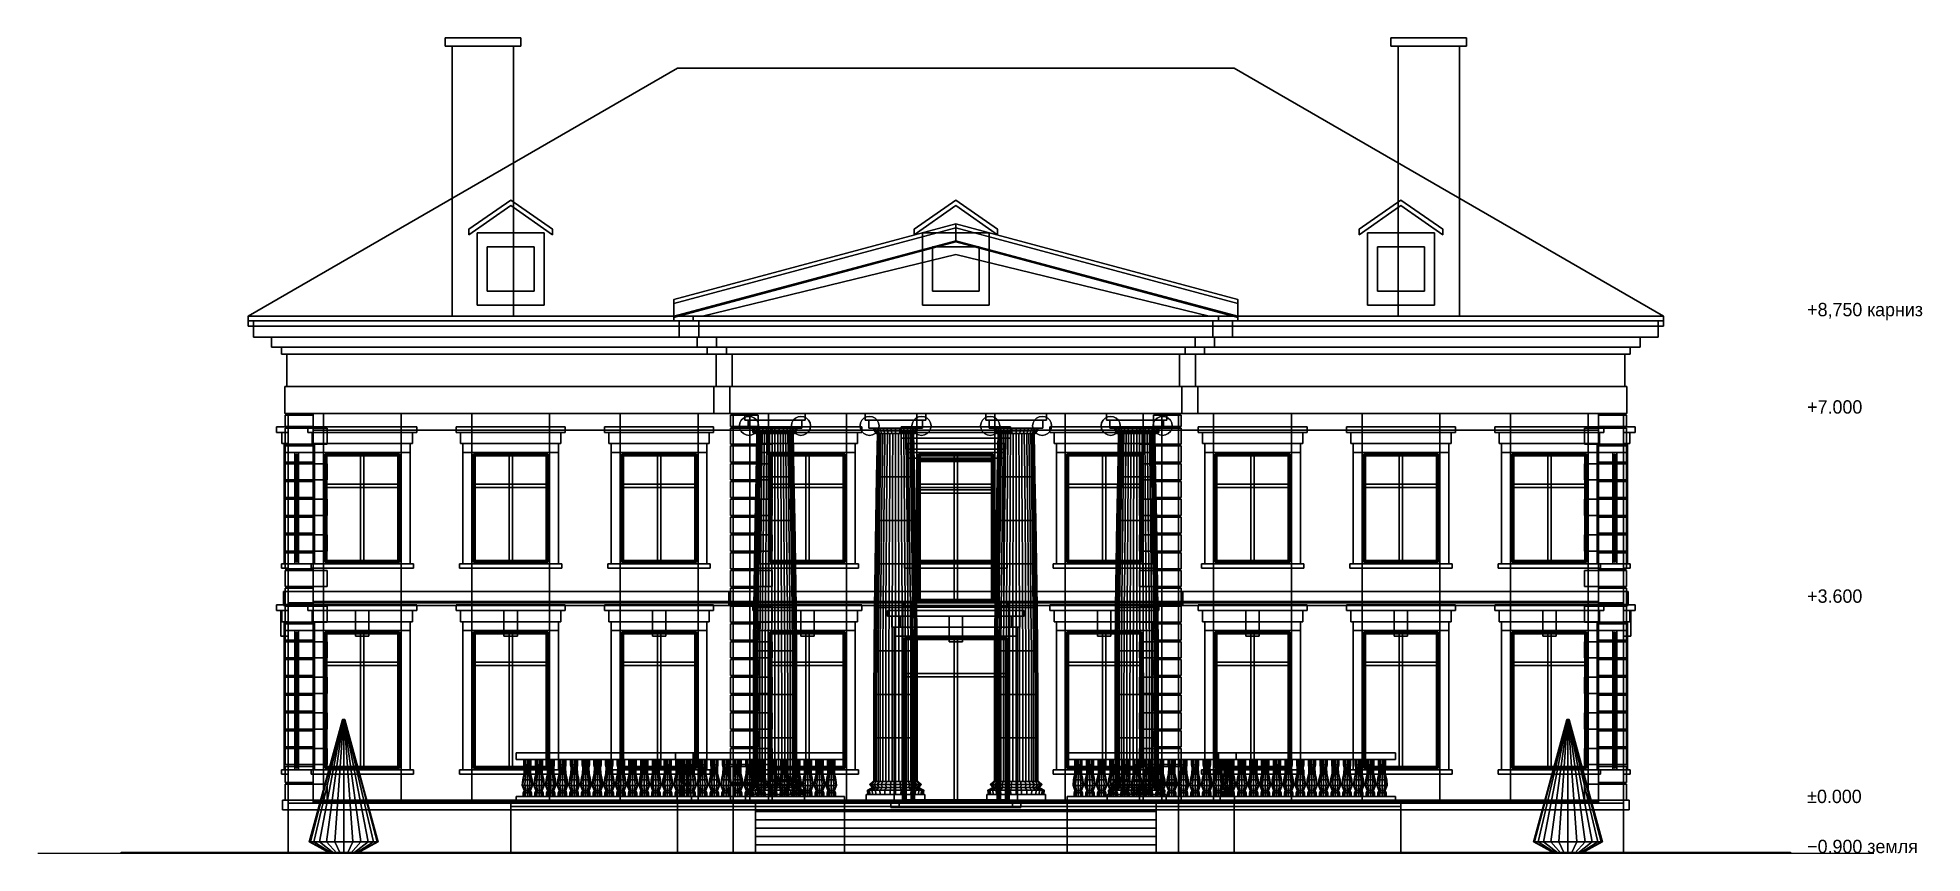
# Model space of a CAD drawing. Header units: metres. Extents: x 1.5 to 35.4, y 0 to 14.7.
import ezdxf

# ---------------------------------------------------------------- set-up
doc = ezdxf.new("R2010")
doc.units = ezdxf.units.M
for name, color, linetype in [('CHIMNEY', 8, 'Continuous'), ('DOOR', 8, 'Continuous'), ('FRAME', 8, 'Continuous'), ('GLASS', 5, 'Continuous'), ('GRANITE', 8, 'Continuous'), ('GRAVEL', 8, 'Continuous'), ('GROUND', 8, 'Continuous'), ('HEDGE', 8, 'Continuous'), ('INTERIOR_FLOOR', 8, 'Continuous'), ('INTERIOR_WALL', 8, 'Continuous'), ('LEVEL', 3, 'Continuous'), ('PLASTER', 8, 'Continuous'), ('RUSTIC', 8, 'Continuous'), ('SLATE', 8, 'Continuous'), ('SOFFIT', 8, 'Continuous'), ('STUCCO', 8, 'Continuous')]:
    doc.layers.add(name, color=color, linetype=linetype)

msp = doc.modelspace()

# ---------------------------------------------------------------- texts
at = {"layer": 'LEVEL'}
for s, p in [('+8,750 карниз', (33.3, 9.65)), ('+7.000', (33.3, 7.9)), ('+3.600', (33.3, 4.5)), ('±0.000', (33.3, 0.9)), ('−0.900 земля', (33.3, 0))]:
    msp.add_text(s, height=0.24, dxfattribs=at).set_placement(p)

# ---------------------------------------------------------------- linework, layer by layer
at = {"layer": 'CHIMNEY'}
for points in [[(10.05, 9.65), (8.95, 9.65), (8.95, 14.5071), (10.05, 14.5071)], [(8.95, 9.65), (10.05, 9.65), (10.05, 14.5071), (8.95, 14.5071)], [(27.05, 9.65), (25.95, 9.65), (25.95, 14.5071), (27.05, 14.5071)], [(25.95, 9.65), (27.05, 9.65), (27.05, 14.5071), (25.95, 14.5071)]]:
    msp.add_lwpolyline(points, close=True, dxfattribs=at)
at = {"layer": 'DOOR'}
for points in [[(18.92, 0.93), (17.08, 0.93), (17.08, 3.87), (18.92, 3.87)], [(17.08, 0.93), (18.92, 0.93), (18.92, 3.87), (17.08, 3.87)]]:
    msp.add_lwpolyline(points, close=True, dxfattribs=at)
at = {"layer": 'FRAME'}
for points in [[(6.19, 7.14), (6.12, 7.14), (6.12, 7.2), (6.19, 7.2)], [(6.19, 5.2), (6.12, 5.2), (6.12, 7.2), (6.19, 7.2)], [(6.12, 5.2), (6.19, 5.2), (6.19, 7.2), (6.12, 7.2)], [(6.19, 5.2), (6.12, 5.2), (6.12, 7.2), (6.19, 7.2)], [(6.12, 5.2), (6.19, 5.2), (6.19, 7.2), (6.12, 7.2)], [(6.19, 5.2), (6.12, 5.2), (6.12, 7.2), (6.19, 7.2)], [(6.12, 7.14), (6.19, 7.14), (6.19, 7.2), (6.12, 7.2)], [(6.12, 5.2), (6.19, 5.2), (6.19, 7.2), (6.12, 7.2)], [(6.19, 7.14), (6.12, 7.14), (6.12, 7.2), (6.19, 7.2)], [(6.19, 5.2), (6.12, 5.2), (6.12, 7.2), (6.19, 7.2)], [(6.12, 5.2), (6.19, 5.2), (6.19, 7.2), (6.12, 7.2)], [(6.19, 5.2), (6.12, 5.2), (6.12, 7.2), (6.19, 7.2)], [(6.12, 5.2), (6.19, 5.2), (6.19, 7.2), (6.12, 7.2)], [(6.19, 5.2), (6.12, 5.2), (6.12, 7.2), (6.19, 7.2)], [(6.12, 7.14), (6.19, 7.14), (6.19, 7.2), (6.12, 7.2)], [(6.12, 5.2), (6.19, 5.2), (6.19, 7.2), (6.12, 7.2)], [(6.19, 7.14), (6.12, 7.14), (6.12, 7.2), (6.19, 7.2)], [(6.19, 5.2), (6.12, 5.2), (6.12, 7.2), (6.19, 7.2)], [(6.12, 5.2), (6.19, 5.2), (6.19, 7.2), (6.12, 7.2)], [(6.19, 5.2), (6.12, 5.2), (6.12, 7.2), (6.19, 7.2)], [(6.12, 5.2), (6.19, 5.2), (6.19, 7.2), (6.12, 7.2)], [(6.19, 5.2), (6.12, 5.2), (6.12, 7.2), (6.19, 7.2)], [(6.12, 7.14), (6.19, 7.14), (6.19, 7.2), (6.12, 7.2)], [(6.12, 5.2), (6.19, 5.2), (6.19, 7.2), (6.12, 7.2)], [(6.19, 7.14), (6.12, 7.14), (6.12, 7.2), (6.19, 7.2)], [(6.19, 5.2), (6.12, 5.2), (6.12, 7.2), (6.19, 7.2)], [(6.12, 5.2), (6.19, 5.2), (6.19, 7.2), (6.12, 7.2)], [(6.19, 5.2), (6.12, 5.2), (6.12, 7.2), (6.19, 7.2)], [(6.12, 5.2), (6.19, 5.2), (6.19, 7.2), (6.12, 7.2)], [(6.19, 5.2), (6.12, 5.2), (6.12, 7.2), (6.19, 7.2)], [(6.12, 7.14), (6.19, 7.14), (6.19, 7.2), (6.12, 7.2)], [(6.12, 5.2), (6.19, 5.2), (6.19, 7.2), (6.12, 7.2)], [(8.0333, 7.14), (6.6333, 7.14), (6.6333, 7.2), (8.0333, 7.2)], [(6.6933, 5.2), (6.6333, 5.2), (6.6333, 7.2), (6.6933, 7.2)], [(6.6333, 7.14), (8.0333, 7.14), (8.0333, 7.2), (6.6333, 7.2)], [(6.6333, 5.2), (6.6933, 5.2), (6.6933, 7.2), (6.6333, 7.2)], [(8.0333, 7.14), (6.6333, 7.14), (6.6333, 7.2), (8.0333, 7.2)], [(6.6933, 5.2), (6.6333, 5.2), (6.6333, 7.2), (6.6933, 7.2)], [(6.6333, 7.14), (8.0333, 7.14), (8.0333, 7.2), (6.6333, 7.2)], [(6.6333, 5.2), (6.6933, 5.2), (6.6933, 7.2), (6.6333, 7.2)], [(7.3633, 5.2), (7.3033, 5.2), (7.3033, 7.2), (7.3633, 7.2)], [(7.3033, 5.2), (7.3633, 5.2), (7.3633, 7.2), (7.3033, 7.2)], [(7.3633, 5.2), (7.3033, 5.2), (7.3033, 7.2), (7.3633, 7.2)], [(7.3033, 5.2), (7.3633, 5.2), (7.3633, 7.2), (7.3033, 7.2)], [(8.0333, 5.2), (7.9733, 5.2), (7.9733, 7.2), (8.0333, 7.2)], [(7.9733, 5.2), (8.0333, 5.2), (8.0333, 7.2), (7.9733, 7.2)], [(8.0333, 5.2), (7.9733, 5.2), (7.9733, 7.2), (8.0333, 7.2)], [(7.9733, 5.2), (8.0333, 5.2), (8.0333, 7.2), (7.9733, 7.2)], [(10.7, 7.14), (9.3, 7.14), (9.3, 7.2), (10.7, 7.2)], [(9.36, 5.2), (9.3, 5.2), (9.3, 7.2), (9.36, 7.2)], [(9.3, 7.14), (10.7, 7.14), (10.7, 7.2), (9.3, 7.2)], [(9.3, 5.2), (9.36, 5.2), (9.36, 7.2), (9.3, 7.2)], [(10.7, 7.14), (9.3, 7.14), (9.3, 7.2), (10.7, 7.2)], [(9.36, 5.2), (9.3, 5.2), (9.3, 7.2), (9.36, 7.2)], [(9.3, 7.14), (10.7, 7.14), (10.7, 7.2), (9.3, 7.2)], [(9.3, 5.2), (9.36, 5.2), (9.36, 7.2), (9.3, 7.2)], [(10.03, 5.2), (9.97, 5.2), (9.97, 7.2), (10.03, 7.2)], [(9.97, 5.2), (10.03, 5.2), (10.03, 7.2), (9.97, 7.2)], [(10.03, 5.2), (9.97, 5.2), (9.97, 7.2), (10.03, 7.2)], [(9.97, 5.2), (10.03, 5.2), (10.03, 7.2), (9.97, 7.2)], [(10.7, 5.2), (10.64, 5.2), (10.64, 7.2), (10.7, 7.2)], [(10.64, 5.2), (10.7, 5.2), (10.7, 7.2), (10.64, 7.2)], [(10.7, 5.2), (10.64, 5.2), (10.64, 7.2), (10.7, 7.2)], [(10.64, 5.2), (10.7, 5.2), (10.7, 7.2), (10.64, 7.2)], [(13.3667, 7.14), (11.9667, 7.14), (11.9667, 7.2), (13.3667, 7.2)], [(12.0267, 5.2), (11.9667, 5.2), (11.9667, 7.2), (12.0267, 7.2)], [(11.9667, 7.14), (13.3667, 7.14), (13.3667, 7.2), (11.9667, 7.2)], [(11.9667, 5.2), (12.0267, 5.2), (12.0267, 7.2), (11.9667, 7.2)], [(13.3667, 7.14), (11.9667, 7.14), (11.9667, 7.2), (13.3667, 7.2)], [(12.0267, 5.2), (11.9667, 5.2), (11.9667, 7.2), (12.0267, 7.2)], [(11.9667, 7.14), (13.3667, 7.14), (13.3667, 7.2), (11.9667, 7.2)], [(11.9667, 5.2), (12.0267, 5.2), (12.0267, 7.2), (11.9667, 7.2)], [(12.6967, 5.2), (12.6367, 5.2), (12.6367, 7.2), (12.6967, 7.2)], [(12.6367, 5.2), (12.6967, 5.2), (12.6967, 7.2), (12.6367, 7.2)], [(12.6967, 5.2), (12.6367, 5.2), (12.6367, 7.2), (12.6967, 7.2)], [(12.6367, 5.2), (12.6967, 5.2), (12.6967, 7.2), (12.6367, 7.2)], [(13.3667, 5.2), (13.3067, 5.2), (13.3067, 7.2), (13.3667, 7.2)], [(13.3067, 5.2), (13.3667, 5.2), (13.3667, 7.2), (13.3067, 7.2)], [(13.3667, 5.2), (13.3067, 5.2), (13.3067, 7.2), (13.3667, 7.2)], [(13.3067, 5.2), (13.3667, 5.2), (13.3667, 7.2), (13.3067, 7.2)], [(16.0333, 7.14), (14.6333, 7.14), (14.6333, 7.2), (16.0333, 7.2)], [(14.6933, 5.2), (14.6333, 5.2), (14.6333, 7.2), (14.6933, 7.2)], [(14.6333, 7.14), (16.0333, 7.14), (16.0333, 7.2), (14.6333, 7.2)], [(14.6333, 5.2), (14.6933, 5.2), (14.6933, 7.2), (14.6333, 7.2)], [(16.0333, 7.14), (14.6333, 7.14), (14.6333, 7.2), (16.0333, 7.2)], [(14.6933, 5.2), (14.6333, 5.2), (14.6333, 7.2), (14.6933, 7.2)], [(14.6333, 7.14), (16.0333, 7.14), (16.0333, 7.2), (14.6333, 7.2)], [(14.6333, 5.2), (14.6933, 5.2), (14.6933, 7.2), (14.6333, 7.2)], [(15.3633, 5.2), (15.3033, 5.2), (15.3033, 7.2), (15.3633, 7.2)], [(15.3033, 5.2), (15.3633, 5.2), (15.3633, 7.2), (15.3033, 7.2)], [(15.3633, 5.2), (15.3033, 5.2), (15.3033, 7.2), (15.3633, 7.2)], [(15.3033, 5.2), (15.3633, 5.2), (15.3633, 7.2), (15.3033, 7.2)], [(16.0333, 5.2), (15.9733, 5.2), (15.9733, 7.2), (16.0333, 7.2)], [(15.9733, 5.2), (16.0333, 5.2), (16.0333, 7.2), (15.9733, 7.2)], [(16.0333, 5.2), (15.9733, 5.2), (15.9733, 7.2), (16.0333, 7.2)], [(15.9733, 5.2), (16.0333, 5.2), (16.0333, 7.2), (15.9733, 7.2)], [(18.7, 7.14), (17.3, 7.14), (17.3, 7.2), (18.7, 7.2)], [(17.36, 5.2), (17.3, 5.2), (17.3, 7.2), (17.36, 7.2)], [(17.3, 7.14), (18.7, 7.14), (18.7, 7.2), (17.3, 7.2)], [(17.3, 5.2), (17.36, 5.2), (17.36, 7.2), (17.3, 7.2)], [(18.03, 5.2), (17.97, 5.2), (17.97, 7.2), (18.03, 7.2)], [(17.97, 5.2), (18.03, 5.2), (18.03, 7.2), (17.97, 7.2)], [(18.7, 5.2), (18.64, 5.2), (18.64, 7.2), (18.7, 7.2)], [(18.64, 5.2), (18.7, 5.2), (18.7, 7.2), (18.64, 7.2)], [(21.3667, 7.14), (19.9667, 7.14), (19.9667, 7.2), (21.3667, 7.2)], [(20.0267, 5.2), (19.9667, 5.2), (19.9667, 7.2), (20.0267, 7.2)], [(19.9667, 7.14), (21.3667, 7.14), (21.3667, 7.2), (19.9667, 7.2)], [(19.9667, 5.2), (20.0267, 5.2), (20.0267, 7.2), (19.9667, 7.2)], [(21.3667, 7.14), (19.9667, 7.14), (19.9667, 7.2), (21.3667, 7.2)], [(20.0267, 5.2), (19.9667, 5.2), (19.9667, 7.2), (20.0267, 7.2)], [(19.9667, 7.14), (21.3667, 7.14), (21.3667, 7.2), (19.9667, 7.2)], [(19.9667, 5.2), (20.0267, 5.2), (20.0267, 7.2), (19.9667, 7.2)], [(20.6967, 5.2), (20.6367, 5.2), (20.6367, 7.2), (20.6967, 7.2)], [(20.6367, 5.2), (20.6967, 5.2), (20.6967, 7.2), (20.6367, 7.2)], [(20.6967, 5.2), (20.6367, 5.2), (20.6367, 7.2), (20.6967, 7.2)], [(20.6367, 5.2), (20.6967, 5.2), (20.6967, 7.2), (20.6367, 7.2)], [(21.3667, 5.2), (21.3067, 5.2), (21.3067, 7.2), (21.3667, 7.2)], [(21.3067, 5.2), (21.3667, 5.2), (21.3667, 7.2), (21.3067, 7.2)], [(21.3667, 5.2), (21.3067, 5.2), (21.3067, 7.2), (21.3667, 7.2)], [(21.3067, 5.2), (21.3667, 5.2), (21.3667, 7.2), (21.3067, 7.2)], [(24.0333, 7.14), (22.6333, 7.14), (22.6333, 7.2), (24.0333, 7.2)], [(22.6933, 5.2), (22.6333, 5.2), (22.6333, 7.2), (22.6933, 7.2)], [(22.6333, 7.14), (24.0333, 7.14), (24.0333, 7.2), (22.6333, 7.2)], [(22.6333, 5.2), (22.6933, 5.2), (22.6933, 7.2), (22.6333, 7.2)], [(24.0333, 7.14), (22.6333, 7.14), (22.6333, 7.2), (24.0333, 7.2)], [(22.6933, 5.2), (22.6333, 5.2), (22.6333, 7.2), (22.6933, 7.2)], [(22.6333, 7.14), (24.0333, 7.14), (24.0333, 7.2), (22.6333, 7.2)], [(22.6333, 5.2), (22.6933, 5.2), (22.6933, 7.2), (22.6333, 7.2)], [(23.3633, 5.2), (23.3033, 5.2), (23.3033, 7.2), (23.3633, 7.2)], [(23.3033, 5.2), (23.3633, 5.2), (23.3633, 7.2), (23.3033, 7.2)], [(23.3633, 5.2), (23.3033, 5.2), (23.3033, 7.2), (23.3633, 7.2)], [(23.3033, 5.2), (23.3633, 5.2), (23.3633, 7.2), (23.3033, 7.2)], [(24.0333, 5.2), (23.9733, 5.2), (23.9733, 7.2), (24.0333, 7.2)], [(23.9733, 5.2), (24.0333, 5.2), (24.0333, 7.2), (23.9733, 7.2)], [(24.0333, 5.2), (23.9733, 5.2), (23.9733, 7.2), (24.0333, 7.2)], [(23.9733, 5.2), (24.0333, 5.2), (24.0333, 7.2), (23.9733, 7.2)], [(26.7, 7.14), (25.3, 7.14), (25.3, 7.2), (26.7, 7.2)], [(25.36, 5.2), (25.3, 5.2), (25.3, 7.2), (25.36, 7.2)], [(25.3, 7.14), (26.7, 7.14), (26.7, 7.2), (25.3, 7.2)], [(25.3, 5.2), (25.36, 5.2), (25.36, 7.2), (25.3, 7.2)], [(26.7, 7.14), (25.3, 7.14), (25.3, 7.2), (26.7, 7.2)], [(25.36, 5.2), (25.3, 5.2), (25.3, 7.2), (25.36, 7.2)], [(25.3, 7.14), (26.7, 7.14), (26.7, 7.2), (25.3, 7.2)], [(25.3, 5.2), (25.36, 5.2), (25.36, 7.2), (25.3, 7.2)], [(26.03, 5.2), (25.97, 5.2), (25.97, 7.2), (26.03, 7.2)], [(25.97, 5.2), (26.03, 5.2), (26.03, 7.2), (25.97, 7.2)], [(26.03, 5.2), (25.97, 5.2), (25.97, 7.2), (26.03, 7.2)], [(25.97, 5.2), (26.03, 5.2), (26.03, 7.2), (25.97, 7.2)], [(26.7, 5.2), (26.64, 5.2), (26.64, 7.2), (26.7, 7.2)], [(26.64, 5.2), (26.7, 5.2), (26.7, 7.2), (26.64, 7.2)], [(26.7, 5.2), (26.64, 5.2), (26.64, 7.2), (26.7, 7.2)], [(26.64, 5.2), (26.7, 5.2), (26.7, 7.2), (26.64, 7.2)], [(29.3667, 7.14), (27.9667, 7.14), (27.9667, 7.2), (29.3667, 7.2)], [(28.0267, 5.2), (27.9667, 5.2), (27.9667, 7.2), (28.0267, 7.2)], [(27.9667, 7.14), (29.3667, 7.14), (29.3667, 7.2), (27.9667, 7.2)], [(27.9667, 5.2), (28.0267, 5.2), (28.0267, 7.2), (27.9667, 7.2)], [(29.3667, 7.14), (27.9667, 7.14), (27.9667, 7.2), (29.3667, 7.2)], [(28.0267, 5.2), (27.9667, 5.2), (27.9667, 7.2), (28.0267, 7.2)], [(27.9667, 7.14), (29.3667, 7.14), (29.3667, 7.2), (27.9667, 7.2)], [(27.9667, 5.2), (28.0267, 5.2), (28.0267, 7.2), (27.9667, 7.2)], [(28.6967, 5.2), (28.6367, 5.2), (28.6367, 7.2), (28.6967, 7.2)], [(28.6367, 5.2), (28.6967, 5.2), (28.6967, 7.2), (28.6367, 7.2)], [(28.6967, 5.2), (28.6367, 5.2), (28.6367, 7.2), (28.6967, 7.2)], [(28.6367, 5.2), (28.6967, 5.2), (28.6967, 7.2), (28.6367, 7.2)], [(29.3667, 5.2), (29.3067, 5.2), (29.3067, 7.2), (29.3667, 7.2)], [(29.3067, 5.2), (29.3667, 5.2), (29.3667, 7.2), (29.3067, 7.2)], [(29.3667, 5.2), (29.3067, 5.2), (29.3067, 7.2), (29.3667, 7.2)], [(29.3067, 5.2), (29.3667, 5.2), (29.3667, 7.2), (29.3067, 7.2)], [(29.88, 7.14), (29.81, 7.14), (29.81, 7.2), (29.88, 7.2)], [(29.88, 5.2), (29.81, 5.2), (29.81, 7.2), (29.88, 7.2)], [(29.81, 5.2), (29.88, 5.2), (29.88, 7.2), (29.81, 7.2)], [(29.88, 5.2), (29.81, 5.2), (29.81, 7.2), (29.88, 7.2)], [(29.81, 5.2), (29.88, 5.2), (29.88, 7.2), (29.81, 7.2)], [(29.88, 5.2), (29.81, 5.2), (29.81, 7.2), (29.88, 7.2)], [(29.81, 7.14), (29.88, 7.14), (29.88, 7.2), (29.81, 7.2)], [(29.81, 5.2), (29.88, 5.2), (29.88, 7.2), (29.81, 7.2)], [(29.88, 7.14), (29.81, 7.14), (29.81, 7.2), (29.88, 7.2)], [(29.88, 5.2), (29.81, 5.2), (29.81, 7.2), (29.88, 7.2)], [(29.81, 5.2), (29.88, 5.2), (29.88, 7.2), (29.81, 7.2)], [(29.88, 5.2), (29.81, 5.2), (29.81, 7.2), (29.88, 7.2)], [(29.81, 5.2), (29.88, 5.2), (29.88, 7.2), (29.81, 7.2)], [(29.88, 5.2), (29.81, 5.2), (29.81, 7.2), (29.88, 7.2)], [(29.81, 7.14), (29.88, 7.14), (29.88, 7.2), (29.81, 7.2)], [(29.81, 5.2), (29.88, 5.2), (29.88, 7.2), (29.81, 7.2)], [(29.88, 7.14), (29.81, 7.14), (29.81, 7.2), (29.88, 7.2)], [(29.88, 5.2), (29.81, 5.2), (29.81, 7.2), (29.88, 7.2)], [(29.81, 5.2), (29.88, 5.2), (29.88, 7.2), (29.81, 7.2)], [(29.88, 5.2), (29.81, 5.2), (29.81, 7.2), (29.88, 7.2)], [(29.81, 5.2), (29.88, 5.2), (29.88, 7.2), (29.81, 7.2)], [(29.88, 5.2), (29.81, 5.2), (29.81, 7.2), (29.88, 7.2)], [(29.81, 7.14), (29.88, 7.14), (29.88, 7.2), (29.81, 7.2)], [(29.81, 5.2), (29.88, 5.2), (29.88, 7.2), (29.81, 7.2)], [(29.88, 7.14), (29.81, 7.14), (29.81, 7.2), (29.88, 7.2)], [(29.88, 5.2), (29.81, 5.2), (29.81, 7.2), (29.88, 7.2)], [(29.81, 5.2), (29.88, 5.2), (29.88, 7.2), (29.81, 7.2)], [(29.88, 5.2), (29.81, 5.2), (29.81, 7.2), (29.88, 7.2)], [(29.81, 5.2), (29.88, 5.2), (29.88, 7.2), (29.81, 7.2)], [(29.88, 5.2), (29.81, 5.2), (29.81, 7.2), (29.88, 7.2)], [(29.81, 7.14), (29.88, 7.14), (29.88, 7.2), (29.81, 7.2)], [(29.81, 5.2), (29.88, 5.2), (29.88, 7.2), (29.81, 7.2)], [(18.7, 7.04), (17.3, 7.04), (17.3, 7.1), (18.7, 7.1)], [(17.36, 4.5), (17.3, 4.5), (17.3, 7.1), (17.36, 7.1)], [(17.3, 7.04), (18.7, 7.04), (18.7, 7.1), (17.3, 7.1)], [(17.3, 4.5), (17.36, 4.5), (17.36, 7.1), (17.3, 7.1)], [(18.03, 4.5), (17.97, 4.5), (17.97, 7.1), (18.03, 7.1)], [(17.97, 4.5), (18.03, 4.5), (18.03, 7.1), (17.97, 7.1)], [(18.7, 4.5), (18.64, 4.5), (18.64, 7.1), (18.7, 7.1)], [(18.64, 4.5), (18.7, 4.5), (18.7, 7.1), (18.64, 7.1)], [(6.19, 6.57), (6.12, 6.57), (6.12, 6.63), (6.19, 6.63)], [(6.12, 6.57), (6.19, 6.57), (6.19, 6.63), (6.12, 6.63)], [(6.19, 6.57), (6.12, 6.57), (6.12, 6.63), (6.19, 6.63)], [(6.12, 6.57), (6.19, 6.57), (6.19, 6.63), (6.12, 6.63)], [(6.19, 6.57), (6.12, 6.57), (6.12, 6.63), (6.19, 6.63)], [(6.12, 6.57), (6.19, 6.57), (6.19, 6.63), (6.12, 6.63)], [(6.19, 6.57), (6.12, 6.57), (6.12, 6.63), (6.19, 6.63)], [(6.12, 6.57), (6.19, 6.57), (6.19, 6.63), (6.12, 6.63)], [(8.0333, 6.57), (6.6333, 6.57), (6.6333, 6.63), (8.0333, 6.63)], [(6.6333, 6.57), (8.0333, 6.57), (8.0333, 6.63), (6.6333, 6.63)], [(8.0333, 6.57), (6.6333, 6.57), (6.6333, 6.63), (8.0333, 6.63)], [(6.6333, 6.57), (8.0333, 6.57), (8.0333, 6.63), (6.6333, 6.63)], [(10.7, 6.57), (9.3, 6.57), (9.3, 6.63), (10.7, 6.63)], [(9.3, 6.57), (10.7, 6.57), (10.7, 6.63), (9.3, 6.63)], [(10.7, 6.57), (9.3, 6.57), (9.3, 6.63), (10.7, 6.63)], [(9.3, 6.57), (10.7, 6.57), (10.7, 6.63), (9.3, 6.63)], [(13.3667, 6.57), (11.9667, 6.57), (11.9667, 6.63), (13.3667, 6.63)], [(11.9667, 6.57), (13.3667, 6.57), (13.3667, 6.63), (11.9667, 6.63)], [(13.3667, 6.57), (11.9667, 6.57), (11.9667, 6.63), (13.3667, 6.63)], [(11.9667, 6.57), (13.3667, 6.57), (13.3667, 6.63), (11.9667, 6.63)], [(16.0333, 6.57), (14.6333, 6.57), (14.6333, 6.63), (16.0333, 6.63)], [(14.6333, 6.57), (16.0333, 6.57), (16.0333, 6.63), (14.6333, 6.63)], [(16.0333, 6.57), (14.6333, 6.57), (14.6333, 6.63), (16.0333, 6.63)], [(14.6333, 6.57), (16.0333, 6.57), (16.0333, 6.63), (14.6333, 6.63)], [(18.7, 6.57), (17.3, 6.57), (17.3, 6.63), (18.7, 6.63)], [(17.3, 6.57), (18.7, 6.57), (18.7, 6.63), (17.3, 6.63)], [(18.7, 6.47), (17.3, 6.47), (17.3, 6.53), (18.7, 6.53)], [(17.3, 6.47), (18.7, 6.47), (18.7, 6.53), (17.3, 6.53)], [(21.3667, 6.57), (19.9667, 6.57), (19.9667, 6.63), (21.3667, 6.63)], [(19.9667, 6.57), (21.3667, 6.57), (21.3667, 6.63), (19.9667, 6.63)], [(21.3667, 6.57), (19.9667, 6.57), (19.9667, 6.63), (21.3667, 6.63)], [(19.9667, 6.57), (21.3667, 6.57), (21.3667, 6.63), (19.9667, 6.63)], [(24.0333, 6.57), (22.6333, 6.57), (22.6333, 6.63), (24.0333, 6.63)], [(22.6333, 6.57), (24.0333, 6.57), (24.0333, 6.63), (22.6333, 6.63)], [(24.0333, 6.57), (22.6333, 6.57), (22.6333, 6.63), (24.0333, 6.63)], [(22.6333, 6.57), (24.0333, 6.57), (24.0333, 6.63), (22.6333, 6.63)], [(26.7, 6.57), (25.3, 6.57), (25.3, 6.63), (26.7, 6.63)], [(25.3, 6.57), (26.7, 6.57), (26.7, 6.63), (25.3, 6.63)], [(26.7, 6.57), (25.3, 6.57), (25.3, 6.63), (26.7, 6.63)], [(25.3, 6.57), (26.7, 6.57), (26.7, 6.63), (25.3, 6.63)], [(29.3667, 6.57), (27.9667, 6.57), (27.9667, 6.63), (29.3667, 6.63)], [(27.9667, 6.57), (29.3667, 6.57), (29.3667, 6.63), (27.9667, 6.63)], [(29.3667, 6.57), (27.9667, 6.57), (27.9667, 6.63), (29.3667, 6.63)], [(27.9667, 6.57), (29.3667, 6.57), (29.3667, 6.63), (27.9667, 6.63)], [(29.88, 6.57), (29.81, 6.57), (29.81, 6.63), (29.88, 6.63)], [(29.81, 6.57), (29.88, 6.57), (29.88, 6.63), (29.81, 6.63)], [(29.88, 6.57), (29.81, 6.57), (29.81, 6.63), (29.88, 6.63)], [(29.81, 6.57), (29.88, 6.57), (29.88, 6.63), (29.81, 6.63)], [(29.88, 6.57), (29.81, 6.57), (29.81, 6.63), (29.88, 6.63)], [(29.81, 6.57), (29.88, 6.57), (29.88, 6.63), (29.81, 6.63)], [(29.88, 6.57), (29.81, 6.57), (29.81, 6.63), (29.88, 6.63)], [(29.81, 6.57), (29.88, 6.57), (29.88, 6.63), (29.81, 6.63)], [(6.19, 5.2), (6.12, 5.2), (6.12, 5.26), (6.19, 5.26)], [(6.12, 5.2), (6.19, 5.2), (6.19, 5.26), (6.12, 5.26)], [(6.19, 5.2), (6.12, 5.2), (6.12, 5.26), (6.19, 5.26)], [(6.12, 5.2), (6.19, 5.2), (6.19, 5.26), (6.12, 5.26)], [(6.19, 5.2), (6.12, 5.2), (6.12, 5.26), (6.19, 5.26)], [(6.12, 5.2), (6.19, 5.2), (6.19, 5.26), (6.12, 5.26)], [(6.19, 5.2), (6.12, 5.2), (6.12, 5.26), (6.19, 5.26)], [(6.12, 5.2), (6.19, 5.2), (6.19, 5.26), (6.12, 5.26)], [(8.0333, 5.2), (6.6333, 5.2), (6.6333, 5.26), (8.0333, 5.26)], [(6.6333, 5.2), (8.0333, 5.2), (8.0333, 5.26), (6.6333, 5.26)], [(8.0333, 5.2), (6.6333, 5.2), (6.6333, 5.26), (8.0333, 5.26)], [(6.6333, 5.2), (8.0333, 5.2), (8.0333, 5.26), (6.6333, 5.26)], [(10.7, 5.2), (9.3, 5.2), (9.3, 5.26), (10.7, 5.26)], [(9.3, 5.2), (10.7, 5.2), (10.7, 5.26), (9.3, 5.26)], [(10.7, 5.2), (9.3, 5.2), (9.3, 5.26), (10.7, 5.26)], [(9.3, 5.2), (10.7, 5.2), (10.7, 5.26), (9.3, 5.26)], [(13.3667, 5.2), (11.9667, 5.2), (11.9667, 5.26), (13.3667, 5.26)], [(11.9667, 5.2), (13.3667, 5.2), (13.3667, 5.26), (11.9667, 5.26)], [(13.3667, 5.2), (11.9667, 5.2), (11.9667, 5.26), (13.3667, 5.26)], [(11.9667, 5.2), (13.3667, 5.2), (13.3667, 5.26), (11.9667, 5.26)], [(16.0333, 5.2), (14.6333, 5.2), (14.6333, 5.26), (16.0333, 5.26)], [(14.6333, 5.2), (16.0333, 5.2), (16.0333, 5.26), (14.6333, 5.26)], [(16.0333, 5.2), (14.6333, 5.2), (14.6333, 5.26), (16.0333, 5.26)], [(14.6333, 5.2), (16.0333, 5.2), (16.0333, 5.26), (14.6333, 5.26)], [(18.7, 5.2), (17.3, 5.2), (17.3, 5.26), (18.7, 5.26)], [(17.3, 5.2), (18.7, 5.2), (18.7, 5.26), (17.3, 5.26)], [(21.3667, 5.2), (19.9667, 5.2), (19.9667, 5.26), (21.3667, 5.26)], [(19.9667, 5.2), (21.3667, 5.2), (21.3667, 5.26), (19.9667, 5.26)], [(21.3667, 5.2), (19.9667, 5.2), (19.9667, 5.26), (21.3667, 5.26)], [(19.9667, 5.2), (21.3667, 5.2), (21.3667, 5.26), (19.9667, 5.26)], [(24.0333, 5.2), (22.6333, 5.2), (22.6333, 5.26), (24.0333, 5.26)], [(22.6333, 5.2), (24.0333, 5.2), (24.0333, 5.26), (22.6333, 5.26)], [(24.0333, 5.2), (22.6333, 5.2), (22.6333, 5.26), (24.0333, 5.26)], [(22.6333, 5.2), (24.0333, 5.2), (24.0333, 5.26), (22.6333, 5.26)], [(26.7, 5.2), (25.3, 5.2), (25.3, 5.26), (26.7, 5.26)], [(25.3, 5.2), (26.7, 5.2), (26.7, 5.26), (25.3, 5.26)], [(26.7, 5.2), (25.3, 5.2), (25.3, 5.26), (26.7, 5.26)], [(25.3, 5.2), (26.7, 5.2), (26.7, 5.26), (25.3, 5.26)], [(29.3667, 5.2), (27.9667, 5.2), (27.9667, 5.26), (29.3667, 5.26)], [(27.9667, 5.2), (29.3667, 5.2), (29.3667, 5.26), (27.9667, 5.26)], [(29.3667, 5.2), (27.9667, 5.2), (27.9667, 5.26), (29.3667, 5.26)], [(27.9667, 5.2), (29.3667, 5.2), (29.3667, 5.26), (27.9667, 5.26)], [(29.88, 5.2), (29.81, 5.2), (29.81, 5.26), (29.88, 5.26)], [(29.81, 5.2), (29.88, 5.2), (29.88, 5.26), (29.81, 5.26)], [(29.88, 5.2), (29.81, 5.2), (29.81, 5.26), (29.88, 5.26)], [(29.81, 5.2), (29.88, 5.2), (29.88, 5.26), (29.81, 5.26)], [(29.88, 5.2), (29.81, 5.2), (29.81, 5.26), (29.88, 5.26)], [(29.81, 5.2), (29.88, 5.2), (29.88, 5.26), (29.81, 5.26)], [(29.88, 5.2), (29.81, 5.2), (29.81, 5.26), (29.88, 5.26)], [(29.81, 5.2), (29.88, 5.2), (29.88, 5.26), (29.81, 5.26)], [(18.7, 4.5), (17.3, 4.5), (17.3, 4.56), (18.7, 4.56)], [(17.3, 4.5), (18.7, 4.5), (18.7, 4.56), (17.3, 4.56)], [(6.19, 3.94), (6.12, 3.94), (6.12, 4), (6.19, 4)], [(6.19, 1.5), (6.12, 1.5), (6.12, 4), (6.19, 4)], [(6.12, 1.5), (6.19, 1.5), (6.19, 4), (6.12, 4)], [(6.19, 1.5), (6.12, 1.5), (6.12, 4), (6.19, 4)], [(6.12, 1.5), (6.19, 1.5), (6.19, 4), (6.12, 4)], [(6.19, 1.5), (6.12, 1.5), (6.12, 4), (6.19, 4)], [(6.12, 3.94), (6.19, 3.94), (6.19, 4), (6.12, 4)], [(6.12, 1.5), (6.19, 1.5), (6.19, 4), (6.12, 4)], [(6.19, 3.94), (6.12, 3.94), (6.12, 4), (6.19, 4)], [(6.19, 1.5), (6.12, 1.5), (6.12, 4), (6.19, 4)], [(6.12, 1.5), (6.19, 1.5), (6.19, 4), (6.12, 4)], [(6.19, 1.5), (6.12, 1.5), (6.12, 4), (6.19, 4)], [(6.12, 1.5), (6.19, 1.5), (6.19, 4), (6.12, 4)], [(6.19, 1.5), (6.12, 1.5), (6.12, 4), (6.19, 4)], [(6.12, 3.94), (6.19, 3.94), (6.19, 4), (6.12, 4)], [(6.12, 1.5), (6.19, 1.5), (6.19, 4), (6.12, 4)], [(6.19, 3.94), (6.12, 3.94), (6.12, 4), (6.19, 4)], [(6.19, 1.5), (6.12, 1.5), (6.12, 4), (6.19, 4)], [(6.12, 1.5), (6.19, 1.5), (6.19, 4), (6.12, 4)], [(6.19, 1.5), (6.12, 1.5), (6.12, 4), (6.19, 4)], [(6.12, 1.5), (6.19, 1.5), (6.19, 4), (6.12, 4)], [(6.19, 1.5), (6.12, 1.5), (6.12, 4), (6.19, 4)], [(6.12, 3.94), (6.19, 3.94), (6.19, 4), (6.12, 4)], [(6.12, 1.5), (6.19, 1.5), (6.19, 4), (6.12, 4)], [(6.19, 3.94), (6.12, 3.94), (6.12, 4), (6.19, 4)], [(6.19, 1.5), (6.12, 1.5), (6.12, 4), (6.19, 4)], [(6.12, 1.5), (6.19, 1.5), (6.19, 4), (6.12, 4)], [(6.19, 1.5), (6.12, 1.5), (6.12, 4), (6.19, 4)], [(6.12, 1.5), (6.19, 1.5), (6.19, 4), (6.12, 4)], [(6.19, 1.5), (6.12, 1.5), (6.12, 4), (6.19, 4)], [(6.12, 3.94), (6.19, 3.94), (6.19, 4), (6.12, 4)], [(6.12, 1.5), (6.19, 1.5), (6.19, 4), (6.12, 4)], [(8.0333, 3.94), (6.6333, 3.94), (6.6333, 4), (8.0333, 4)], [(6.6933, 1.5), (6.6333, 1.5), (6.6333, 4), (6.6933, 4)], [(6.6333, 3.94), (8.0333, 3.94), (8.0333, 4), (6.6333, 4)], [(6.6333, 1.5), (6.6933, 1.5), (6.6933, 4), (6.6333, 4)], [(8.0333, 3.94), (6.6333, 3.94), (6.6333, 4), (8.0333, 4)], [(6.6933, 1.5), (6.6333, 1.5), (6.6333, 4), (6.6933, 4)], [(6.6333, 3.94), (8.0333, 3.94), (8.0333, 4), (6.6333, 4)], [(6.6333, 1.5), (6.6933, 1.5), (6.6933, 4), (6.6333, 4)], [(7.3633, 1.5), (7.3033, 1.5), (7.3033, 4), (7.3633, 4)], [(7.3033, 1.5), (7.3633, 1.5), (7.3633, 4), (7.3033, 4)], [(7.3633, 1.5), (7.3033, 1.5), (7.3033, 4), (7.3633, 4)], [(7.3033, 1.5), (7.3633, 1.5), (7.3633, 4), (7.3033, 4)], [(8.0333, 1.5), (7.9733, 1.5), (7.9733, 4), (8.0333, 4)], [(7.9733, 1.5), (8.0333, 1.5), (8.0333, 4), (7.9733, 4)], [(8.0333, 1.5), (7.9733, 1.5), (7.9733, 4), (8.0333, 4)], [(7.9733, 1.5), (8.0333, 1.5), (8.0333, 4), (7.9733, 4)], [(10.7, 3.94), (9.3, 3.94), (9.3, 4), (10.7, 4)], [(9.36, 1.5), (9.3, 1.5), (9.3, 4), (9.36, 4)], [(9.3, 3.94), (10.7, 3.94), (10.7, 4), (9.3, 4)], [(9.3, 1.5), (9.36, 1.5), (9.36, 4), (9.3, 4)], [(10.7, 3.94), (9.3, 3.94), (9.3, 4), (10.7, 4)], [(9.36, 1.5), (9.3, 1.5), (9.3, 4), (9.36, 4)], [(9.3, 3.94), (10.7, 3.94), (10.7, 4), (9.3, 4)], [(9.3, 1.5), (9.36, 1.5), (9.36, 4), (9.3, 4)], [(10.03, 1.5), (9.97, 1.5), (9.97, 4), (10.03, 4)], [(9.97, 1.5), (10.03, 1.5), (10.03, 4), (9.97, 4)], [(10.03, 1.5), (9.97, 1.5), (9.97, 4), (10.03, 4)], [(9.97, 1.5), (10.03, 1.5), (10.03, 4), (9.97, 4)], [(10.7, 1.5), (10.64, 1.5), (10.64, 4), (10.7, 4)], [(10.64, 1.5), (10.7, 1.5), (10.7, 4), (10.64, 4)], [(10.7, 1.5), (10.64, 1.5), (10.64, 4), (10.7, 4)], [(10.64, 1.5), (10.7, 1.5), (10.7, 4), (10.64, 4)], [(13.3667, 3.94), (11.9667, 3.94), (11.9667, 4), (13.3667, 4)], [(12.0267, 1.5), (11.9667, 1.5), (11.9667, 4), (12.0267, 4)], [(11.9667, 3.94), (13.3667, 3.94), (13.3667, 4), (11.9667, 4)], [(11.9667, 1.5), (12.0267, 1.5), (12.0267, 4), (11.9667, 4)], [(13.3667, 3.94), (11.9667, 3.94), (11.9667, 4), (13.3667, 4)], [(12.0267, 1.5), (11.9667, 1.5), (11.9667, 4), (12.0267, 4)], [(11.9667, 3.94), (13.3667, 3.94), (13.3667, 4), (11.9667, 4)], [(11.9667, 1.5), (12.0267, 1.5), (12.0267, 4), (11.9667, 4)], [(12.6967, 1.5), (12.6367, 1.5), (12.6367, 4), (12.6967, 4)], [(12.6367, 1.5), (12.6967, 1.5), (12.6967, 4), (12.6367, 4)], [(12.6967, 1.5), (12.6367, 1.5), (12.6367, 4), (12.6967, 4)], [(12.6367, 1.5), (12.6967, 1.5), (12.6967, 4), (12.6367, 4)], [(13.3667, 1.5), (13.3067, 1.5), (13.3067, 4), (13.3667, 4)], [(13.3067, 1.5), (13.3667, 1.5), (13.3667, 4), (13.3067, 4)], [(13.3667, 1.5), (13.3067, 1.5), (13.3067, 4), (13.3667, 4)], [(13.3067, 1.5), (13.3667, 1.5), (13.3667, 4), (13.3067, 4)], [(16.0333, 3.94), (14.6333, 3.94), (14.6333, 4), (16.0333, 4)], [(14.6933, 1.5), (14.6333, 1.5), (14.6333, 4), (14.6933, 4)], [(14.6333, 3.94), (16.0333, 3.94), (16.0333, 4), (14.6333, 4)], [(14.6333, 1.5), (14.6933, 1.5), (14.6933, 4), (14.6333, 4)], [(16.0333, 3.94), (14.6333, 3.94), (14.6333, 4), (16.0333, 4)], [(14.6933, 1.5), (14.6333, 1.5), (14.6333, 4), (14.6933, 4)], [(14.6333, 3.94), (16.0333, 3.94), (16.0333, 4), (14.6333, 4)], [(14.6333, 1.5), (14.6933, 1.5), (14.6933, 4), (14.6333, 4)], [(15.3633, 1.5), (15.3033, 1.5), (15.3033, 4), (15.3633, 4)], [(15.3033, 1.5), (15.3633, 1.5), (15.3633, 4), (15.3033, 4)], [(15.3633, 1.5), (15.3033, 1.5), (15.3033, 4), (15.3633, 4)], [(15.3033, 1.5), (15.3633, 1.5), (15.3633, 4), (15.3033, 4)], [(16.0333, 1.5), (15.9733, 1.5), (15.9733, 4), (16.0333, 4)], [(15.9733, 1.5), (16.0333, 1.5), (16.0333, 4), (15.9733, 4)], [(16.0333, 1.5), (15.9733, 1.5), (15.9733, 4), (16.0333, 4)], [(15.9733, 1.5), (16.0333, 1.5), (16.0333, 4), (15.9733, 4)], [(18.95, 3.84), (17.05, 3.84), (17.05, 3.9), (18.95, 3.9)], [(17.11, 0.9), (17.05, 0.9), (17.05, 3.9), (17.11, 3.9)], [(17.05, 3.84), (18.95, 3.84), (18.95, 3.9), (17.05, 3.9)], [(17.05, 0.9), (17.11, 0.9), (17.11, 3.9), (17.05, 3.9)], [(18.8, 3.84), (17.2, 3.84), (17.2, 3.9), (18.8, 3.9)], [(17.26, 0.9), (17.2, 0.9), (17.2, 3.9), (17.26, 3.9)], [(17.2, 3.84), (18.8, 3.84), (18.8, 3.9), (17.2, 3.9)], [(17.2, 0.9), (17.26, 0.9), (17.26, 3.9), (17.2, 3.9)], [(18.03, 0.9), (17.97, 0.9), (17.97, 3.9), (18.03, 3.9)], [(17.97, 0.9), (18.03, 0.9), (18.03, 3.9), (17.97, 3.9)], [(18.03, 0.9), (17.97, 0.9), (17.97, 3.9), (18.03, 3.9)], [(17.97, 0.9), (18.03, 0.9), (18.03, 3.9), (17.97, 3.9)], [(18.8, 0.9), (18.74, 0.9), (18.74, 3.9), (18.8, 3.9)], [(18.74, 0.9), (18.8, 0.9), (18.8, 3.9), (18.74, 3.9)], [(18.95, 0.9), (18.89, 0.9), (18.89, 3.9), (18.95, 3.9)], [(18.89, 0.9), (18.95, 0.9), (18.95, 3.9), (18.89, 3.9)], [(21.3667, 3.94), (19.9667, 3.94), (19.9667, 4), (21.3667, 4)], [(20.0267, 1.5), (19.9667, 1.5), (19.9667, 4), (20.0267, 4)], [(19.9667, 3.94), (21.3667, 3.94), (21.3667, 4), (19.9667, 4)], [(19.9667, 1.5), (20.0267, 1.5), (20.0267, 4), (19.9667, 4)], [(21.3667, 3.94), (19.9667, 3.94), (19.9667, 4), (21.3667, 4)], [(20.0267, 1.5), (19.9667, 1.5), (19.9667, 4), (20.0267, 4)], [(19.9667, 3.94), (21.3667, 3.94), (21.3667, 4), (19.9667, 4)], [(19.9667, 1.5), (20.0267, 1.5), (20.0267, 4), (19.9667, 4)], [(20.6967, 1.5), (20.6367, 1.5), (20.6367, 4), (20.6967, 4)], [(20.6367, 1.5), (20.6967, 1.5), (20.6967, 4), (20.6367, 4)], [(20.6967, 1.5), (20.6367, 1.5), (20.6367, 4), (20.6967, 4)], [(20.6367, 1.5), (20.6967, 1.5), (20.6967, 4), (20.6367, 4)], [(21.3667, 1.5), (21.3067, 1.5), (21.3067, 4), (21.3667, 4)], [(21.3067, 1.5), (21.3667, 1.5), (21.3667, 4), (21.3067, 4)], [(21.3667, 1.5), (21.3067, 1.5), (21.3067, 4), (21.3667, 4)], [(21.3067, 1.5), (21.3667, 1.5), (21.3667, 4), (21.3067, 4)], [(24.0333, 3.94), (22.6333, 3.94), (22.6333, 4), (24.0333, 4)], [(22.6933, 1.5), (22.6333, 1.5), (22.6333, 4), (22.6933, 4)], [(22.6333, 3.94), (24.0333, 3.94), (24.0333, 4), (22.6333, 4)], [(22.6333, 1.5), (22.6933, 1.5), (22.6933, 4), (22.6333, 4)], [(24.0333, 3.94), (22.6333, 3.94), (22.6333, 4), (24.0333, 4)], [(22.6933, 1.5), (22.6333, 1.5), (22.6333, 4), (22.6933, 4)], [(22.6333, 3.94), (24.0333, 3.94), (24.0333, 4), (22.6333, 4)], [(22.6333, 1.5), (22.6933, 1.5), (22.6933, 4), (22.6333, 4)], [(23.3633, 1.5), (23.3033, 1.5), (23.3033, 4), (23.3633, 4)], [(23.3033, 1.5), (23.3633, 1.5), (23.3633, 4), (23.3033, 4)], [(23.3633, 1.5), (23.3033, 1.5), (23.3033, 4), (23.3633, 4)], [(23.3033, 1.5), (23.3633, 1.5), (23.3633, 4), (23.3033, 4)], [(24.0333, 1.5), (23.9733, 1.5), (23.9733, 4), (24.0333, 4)], [(23.9733, 1.5), (24.0333, 1.5), (24.0333, 4), (23.9733, 4)], [(24.0333, 1.5), (23.9733, 1.5), (23.9733, 4), (24.0333, 4)], [(23.9733, 1.5), (24.0333, 1.5), (24.0333, 4), (23.9733, 4)], [(26.7, 3.94), (25.3, 3.94), (25.3, 4), (26.7, 4)], [(25.36, 1.5), (25.3, 1.5), (25.3, 4), (25.36, 4)], [(25.3, 3.94), (26.7, 3.94), (26.7, 4), (25.3, 4)], [(25.3, 1.5), (25.36, 1.5), (25.36, 4), (25.3, 4)], [(26.7, 3.94), (25.3, 3.94), (25.3, 4), (26.7, 4)], [(25.36, 1.5), (25.3, 1.5), (25.3, 4), (25.36, 4)], [(25.3, 3.94), (26.7, 3.94), (26.7, 4), (25.3, 4)], [(25.3, 1.5), (25.36, 1.5), (25.36, 4), (25.3, 4)], [(26.03, 1.5), (25.97, 1.5), (25.97, 4), (26.03, 4)], [(25.97, 1.5), (26.03, 1.5), (26.03, 4), (25.97, 4)], [(26.03, 1.5), (25.97, 1.5), (25.97, 4), (26.03, 4)], [(25.97, 1.5), (26.03, 1.5), (26.03, 4), (25.97, 4)], [(26.7, 1.5), (26.64, 1.5), (26.64, 4), (26.7, 4)], [(26.64, 1.5), (26.7, 1.5), (26.7, 4), (26.64, 4)], [(26.7, 1.5), (26.64, 1.5), (26.64, 4), (26.7, 4)], [(26.64, 1.5), (26.7, 1.5), (26.7, 4), (26.64, 4)], [(29.3667, 3.94), (27.9667, 3.94), (27.9667, 4), (29.3667, 4)], [(28.0267, 1.5), (27.9667, 1.5), (27.9667, 4), (28.0267, 4)], [(27.9667, 3.94), (29.3667, 3.94), (29.3667, 4), (27.9667, 4)], [(27.9667, 1.5), (28.0267, 1.5), (28.0267, 4), (27.9667, 4)], [(29.3667, 3.94), (27.9667, 3.94), (27.9667, 4), (29.3667, 4)], [(28.0267, 1.5), (27.9667, 1.5), (27.9667, 4), (28.0267, 4)], [(27.9667, 3.94), (29.3667, 3.94), (29.3667, 4), (27.9667, 4)], [(27.9667, 1.5), (28.0267, 1.5), (28.0267, 4), (27.9667, 4)], [(28.6967, 1.5), (28.6367, 1.5), (28.6367, 4), (28.6967, 4)], [(28.6367, 1.5), (28.6967, 1.5), (28.6967, 4), (28.6367, 4)], [(28.6967, 1.5), (28.6367, 1.5), (28.6367, 4), (28.6967, 4)], [(28.6367, 1.5), (28.6967, 1.5), (28.6967, 4), (28.6367, 4)], [(29.3667, 1.5), (29.3067, 1.5), (29.3067, 4), (29.3667, 4)], [(29.3067, 1.5), (29.3667, 1.5), (29.3667, 4), (29.3067, 4)], [(29.3667, 1.5), (29.3067, 1.5), (29.3067, 4), (29.3667, 4)], [(29.3067, 1.5), (29.3667, 1.5), (29.3667, 4), (29.3067, 4)], [(29.88, 3.94), (29.81, 3.94), (29.81, 4), (29.88, 4)], [(29.88, 1.5), (29.81, 1.5), (29.81, 4), (29.88, 4)], [(29.81, 1.5), (29.88, 1.5), (29.88, 4), (29.81, 4)], [(29.88, 1.5), (29.81, 1.5), (29.81, 4), (29.88, 4)], [(29.81, 1.5), (29.88, 1.5), (29.88, 4), (29.81, 4)], [(29.88, 1.5), (29.81, 1.5), (29.81, 4), (29.88, 4)], [(29.81, 3.94), (29.88, 3.94), (29.88, 4), (29.81, 4)], [(29.81, 1.5), (29.88, 1.5), (29.88, 4), (29.81, 4)], [(29.88, 3.94), (29.81, 3.94), (29.81, 4), (29.88, 4)], [(29.88, 1.5), (29.81, 1.5), (29.81, 4), (29.88, 4)], [(29.81, 1.5), (29.88, 1.5), (29.88, 4), (29.81, 4)], [(29.88, 1.5), (29.81, 1.5), (29.81, 4), (29.88, 4)], [(29.81, 1.5), (29.88, 1.5), (29.88, 4), (29.81, 4)], [(29.88, 1.5), (29.81, 1.5), (29.81, 4), (29.88, 4)], [(29.81, 3.94), (29.88, 3.94), (29.88, 4), (29.81, 4)], [(29.81, 1.5), (29.88, 1.5), (29.88, 4), (29.81, 4)], [(29.88, 3.94), (29.81, 3.94), (29.81, 4), (29.88, 4)], [(29.88, 1.5), (29.81, 1.5), (29.81, 4), (29.88, 4)], [(29.81, 1.5), (29.88, 1.5), (29.88, 4), (29.81, 4)], [(29.88, 1.5), (29.81, 1.5), (29.81, 4), (29.88, 4)], [(29.81, 1.5), (29.88, 1.5), (29.88, 4), (29.81, 4)], [(29.88, 1.5), (29.81, 1.5), (29.81, 4), (29.88, 4)], [(29.81, 3.94), (29.88, 3.94), (29.88, 4), (29.81, 4)], [(29.81, 1.5), (29.88, 1.5), (29.88, 4), (29.81, 4)], [(29.88, 3.94), (29.81, 3.94), (29.81, 4), (29.88, 4)], [(29.88, 1.5), (29.81, 1.5), (29.81, 4), (29.88, 4)], [(29.81, 1.5), (29.88, 1.5), (29.88, 4), (29.81, 4)], [(29.88, 1.5), (29.81, 1.5), (29.81, 4), (29.88, 4)], [(29.81, 1.5), (29.88, 1.5), (29.88, 4), (29.81, 4)], [(29.88, 1.5), (29.81, 1.5), (29.81, 4), (29.88, 4)], [(29.81, 3.94), (29.88, 3.94), (29.88, 4), (29.81, 4)], [(29.81, 1.5), (29.88, 1.5), (29.88, 4), (29.81, 4)], [(6.19, 3.37), (6.12, 3.37), (6.12, 3.43), (6.19, 3.43)], [(6.12, 3.37), (6.19, 3.37), (6.19, 3.43), (6.12, 3.43)], [(6.19, 3.37), (6.12, 3.37), (6.12, 3.43), (6.19, 3.43)], [(6.12, 3.37), (6.19, 3.37), (6.19, 3.43), (6.12, 3.43)], [(6.19, 3.37), (6.12, 3.37), (6.12, 3.43), (6.19, 3.43)], [(6.12, 3.37), (6.19, 3.37), (6.19, 3.43), (6.12, 3.43)], [(6.19, 3.37), (6.12, 3.37), (6.12, 3.43), (6.19, 3.43)], [(6.12, 3.37), (6.19, 3.37), (6.19, 3.43), (6.12, 3.43)], [(8.0333, 3.37), (6.6333, 3.37), (6.6333, 3.43), (8.0333, 3.43)], [(6.6333, 3.37), (8.0333, 3.37), (8.0333, 3.43), (6.6333, 3.43)], [(8.0333, 3.37), (6.6333, 3.37), (6.6333, 3.43), (8.0333, 3.43)], [(6.6333, 3.37), (8.0333, 3.37), (8.0333, 3.43), (6.6333, 3.43)], [(10.7, 3.37), (9.3, 3.37), (9.3, 3.43), (10.7, 3.43)], [(9.3, 3.37), (10.7, 3.37), (10.7, 3.43), (9.3, 3.43)], [(10.7, 3.37), (9.3, 3.37), (9.3, 3.43), (10.7, 3.43)], [(9.3, 3.37), (10.7, 3.37), (10.7, 3.43), (9.3, 3.43)], [(13.3667, 3.37), (11.9667, 3.37), (11.9667, 3.43), (13.3667, 3.43)], [(11.9667, 3.37), (13.3667, 3.37), (13.3667, 3.43), (11.9667, 3.43)], [(13.3667, 3.37), (11.9667, 3.37), (11.9667, 3.43), (13.3667, 3.43)], [(11.9667, 3.37), (13.3667, 3.37), (13.3667, 3.43), (11.9667, 3.43)], [(16.0333, 3.37), (14.6333, 3.37), (14.6333, 3.43), (16.0333, 3.43)], [(14.6333, 3.37), (16.0333, 3.37), (16.0333, 3.43), (14.6333, 3.43)], [(16.0333, 3.37), (14.6333, 3.37), (14.6333, 3.43), (16.0333, 3.43)], [(14.6333, 3.37), (16.0333, 3.37), (16.0333, 3.43), (14.6333, 3.43)], [(21.3667, 3.37), (19.9667, 3.37), (19.9667, 3.43), (21.3667, 3.43)], [(19.9667, 3.37), (21.3667, 3.37), (21.3667, 3.43), (19.9667, 3.43)], [(21.3667, 3.37), (19.9667, 3.37), (19.9667, 3.43), (21.3667, 3.43)], [(19.9667, 3.37), (21.3667, 3.37), (21.3667, 3.43), (19.9667, 3.43)], [(24.0333, 3.37), (22.6333, 3.37), (22.6333, 3.43), (24.0333, 3.43)], [(22.6333, 3.37), (24.0333, 3.37), (24.0333, 3.43), (22.6333, 3.43)], [(24.0333, 3.37), (22.6333, 3.37), (22.6333, 3.43), (24.0333, 3.43)], [(22.6333, 3.37), (24.0333, 3.37), (24.0333, 3.43), (22.6333, 3.43)], [(26.7, 3.37), (25.3, 3.37), (25.3, 3.43), (26.7, 3.43)], [(25.3, 3.37), (26.7, 3.37), (26.7, 3.43), (25.3, 3.43)], [(26.7, 3.37), (25.3, 3.37), (25.3, 3.43), (26.7, 3.43)], [(25.3, 3.37), (26.7, 3.37), (26.7, 3.43), (25.3, 3.43)], [(29.3667, 3.37), (27.9667, 3.37), (27.9667, 3.43), (29.3667, 3.43)], [(27.9667, 3.37), (29.3667, 3.37), (29.3667, 3.43), (27.9667, 3.43)], [(29.3667, 3.37), (27.9667, 3.37), (27.9667, 3.43), (29.3667, 3.43)], [(27.9667, 3.37), (29.3667, 3.37), (29.3667, 3.43), (27.9667, 3.43)], [(29.88, 3.37), (29.81, 3.37), (29.81, 3.43), (29.88, 3.43)], [(29.81, 3.37), (29.88, 3.37), (29.88, 3.43), (29.81, 3.43)], [(29.88, 3.37), (29.81, 3.37), (29.81, 3.43), (29.88, 3.43)], [(29.81, 3.37), (29.88, 3.37), (29.88, 3.43), (29.81, 3.43)], [(29.88, 3.37), (29.81, 3.37), (29.81, 3.43), (29.88, 3.43)], [(29.81, 3.37), (29.88, 3.37), (29.88, 3.43), (29.81, 3.43)], [(29.88, 3.37), (29.81, 3.37), (29.81, 3.43), (29.88, 3.43)], [(29.81, 3.37), (29.88, 3.37), (29.88, 3.43), (29.81, 3.43)], [(18.95, 3.17), (17.05, 3.17), (17.05, 3.23), (18.95, 3.23)], [(17.05, 3.17), (18.95, 3.17), (18.95, 3.23), (17.05, 3.23)], [(18.8, 3.17), (17.2, 3.17), (17.2, 3.23), (18.8, 3.23)], [(17.2, 3.17), (18.8, 3.17), (18.8, 3.23), (17.2, 3.23)], [(6.19, 1.5), (6.12, 1.5), (6.12, 1.56), (6.19, 1.56)], [(6.12, 1.5), (6.19, 1.5), (6.19, 1.56), (6.12, 1.56)], [(6.19, 1.5), (6.12, 1.5), (6.12, 1.56), (6.19, 1.56)], [(6.12, 1.5), (6.19, 1.5), (6.19, 1.56), (6.12, 1.56)], [(6.19, 1.5), (6.12, 1.5), (6.12, 1.56), (6.19, 1.56)], [(6.12, 1.5), (6.19, 1.5), (6.19, 1.56), (6.12, 1.56)], [(6.19, 1.5), (6.12, 1.5), (6.12, 1.56), (6.19, 1.56)], [(6.12, 1.5), (6.19, 1.5), (6.19, 1.56), (6.12, 1.56)], [(8.0333, 1.5), (6.6333, 1.5), (6.6333, 1.56), (8.0333, 1.56)], [(6.6333, 1.5), (8.0333, 1.5), (8.0333, 1.56), (6.6333, 1.56)], [(8.0333, 1.5), (6.6333, 1.5), (6.6333, 1.56), (8.0333, 1.56)], [(6.6333, 1.5), (8.0333, 1.5), (8.0333, 1.56), (6.6333, 1.56)], [(10.7, 1.5), (9.3, 1.5), (9.3, 1.56), (10.7, 1.56)], [(9.3, 1.5), (10.7, 1.5), (10.7, 1.56), (9.3, 1.56)], [(10.7, 1.5), (9.3, 1.5), (9.3, 1.56), (10.7, 1.56)], [(9.3, 1.5), (10.7, 1.5), (10.7, 1.56), (9.3, 1.56)], [(13.3667, 1.5), (11.9667, 1.5), (11.9667, 1.56), (13.3667, 1.56)], [(11.9667, 1.5), (13.3667, 1.5), (13.3667, 1.56), (11.9667, 1.56)], [(13.3667, 1.5), (11.9667, 1.5), (11.9667, 1.56), (13.3667, 1.56)], [(11.9667, 1.5), (13.3667, 1.5), (13.3667, 1.56), (11.9667, 1.56)], [(16.0333, 1.5), (14.6333, 1.5), (14.6333, 1.56), (16.0333, 1.56)], [(14.6333, 1.5), (16.0333, 1.5), (16.0333, 1.56), (14.6333, 1.56)], [(16.0333, 1.5), (14.6333, 1.5), (14.6333, 1.56), (16.0333, 1.56)], [(14.6333, 1.5), (16.0333, 1.5), (16.0333, 1.56), (14.6333, 1.56)], [(21.3667, 1.5), (19.9667, 1.5), (19.9667, 1.56), (21.3667, 1.56)], [(19.9667, 1.5), (21.3667, 1.5), (21.3667, 1.56), (19.9667, 1.56)], [(21.3667, 1.5), (19.9667, 1.5), (19.9667, 1.56), (21.3667, 1.56)], [(19.9667, 1.5), (21.3667, 1.5), (21.3667, 1.56), (19.9667, 1.56)], [(24.0333, 1.5), (22.6333, 1.5), (22.6333, 1.56), (24.0333, 1.56)], [(22.6333, 1.5), (24.0333, 1.5), (24.0333, 1.56), (22.6333, 1.56)], [(24.0333, 1.5), (22.6333, 1.5), (22.6333, 1.56), (24.0333, 1.56)], [(22.6333, 1.5), (24.0333, 1.5), (24.0333, 1.56), (22.6333, 1.56)], [(26.7, 1.5), (25.3, 1.5), (25.3, 1.56), (26.7, 1.56)], [(25.3, 1.5), (26.7, 1.5), (26.7, 1.56), (25.3, 1.56)], [(26.7, 1.5), (25.3, 1.5), (25.3, 1.56), (26.7, 1.56)], [(25.3, 1.5), (26.7, 1.5), (26.7, 1.56), (25.3, 1.56)], [(29.3667, 1.5), (27.9667, 1.5), (27.9667, 1.56), (29.3667, 1.56)], [(27.9667, 1.5), (29.3667, 1.5), (29.3667, 1.56), (27.9667, 1.56)], [(29.3667, 1.5), (27.9667, 1.5), (27.9667, 1.56), (29.3667, 1.56)], [(27.9667, 1.5), (29.3667, 1.5), (29.3667, 1.56), (27.9667, 1.56)], [(29.88, 1.5), (29.81, 1.5), (29.81, 1.56), (29.88, 1.56)], [(29.81, 1.5), (29.88, 1.5), (29.88, 1.56), (29.81, 1.56)], [(29.88, 1.5), (29.81, 1.5), (29.81, 1.56), (29.88, 1.56)], [(29.81, 1.5), (29.88, 1.5), (29.88, 1.56), (29.81, 1.56)], [(29.88, 1.5), (29.81, 1.5), (29.81, 1.56), (29.88, 1.56)], [(29.81, 1.5), (29.88, 1.5), (29.88, 1.56), (29.81, 1.56)], [(29.88, 1.5), (29.81, 1.5), (29.81, 1.56), (29.88, 1.56)], [(29.81, 1.5), (29.88, 1.5), (29.88, 1.56), (29.81, 1.56)], [(18.95, 0.9), (17.05, 0.9), (17.05, 0.96), (18.95, 0.96)], [(17.05, 0.9), (18.95, 0.9), (18.95, 0.96), (17.05, 0.96)], [(18.8, 0.9), (17.2, 0.9), (17.2, 0.96), (18.8, 0.96)], [(17.2, 0.9), (18.8, 0.9), (18.8, 0.96), (17.2, 0.96)]]:
    msp.add_lwpolyline(points, close=True, dxfattribs=at)
at = {"layer": 'GLASS'}
for points in [[(10.42, 10.1), (9.58, 10.1), (9.58, 10.9), (10.42, 10.9)], [(9.58, 10.1), (10.42, 10.1), (10.42, 10.9), (9.58, 10.9)], [(18.42, 10.1), (17.58, 10.1), (17.58, 10.9), (18.42, 10.9)], [(17.58, 10.1), (18.42, 10.1), (18.42, 10.9), (17.58, 10.9)], [(26.42, 10.1), (25.58, 10.1), (25.58, 10.9), (26.42, 10.9)], [(25.58, 10.1), (26.42, 10.1), (26.42, 10.9), (25.58, 10.9)], [(6.161, 5.23), (6.149, 5.23), (6.149, 7.17), (6.161, 7.17)], [(6.149, 5.23), (6.161, 5.23), (6.161, 7.17), (6.149, 7.17)], [(6.161, 5.23), (6.149, 5.23), (6.149, 7.17), (6.161, 7.17)], [(6.149, 5.23), (6.161, 5.23), (6.161, 7.17), (6.149, 7.17)], [(6.161, 5.23), (6.149, 5.23), (6.149, 7.17), (6.161, 7.17)], [(6.149, 5.23), (6.161, 5.23), (6.161, 7.17), (6.149, 7.17)], [(6.161, 5.23), (6.149, 5.23), (6.149, 7.17), (6.161, 7.17)], [(6.149, 5.23), (6.161, 5.23), (6.161, 7.17), (6.149, 7.17)], [(8.0033, 5.23), (6.6633, 5.23), (6.6633, 7.17), (8.0033, 7.17)], [(6.6633, 5.23), (8.0033, 5.23), (8.0033, 7.17), (6.6633, 7.17)], [(8.0033, 5.23), (6.6633, 5.23), (6.6633, 7.17), (8.0033, 7.17)], [(6.6633, 5.23), (8.0033, 5.23), (8.0033, 7.17), (6.6633, 7.17)], [(10.67, 5.23), (9.33, 5.23), (9.33, 7.17), (10.67, 7.17)], [(9.33, 5.23), (10.67, 5.23), (10.67, 7.17), (9.33, 7.17)], [(10.67, 5.23), (9.33, 5.23), (9.33, 7.17), (10.67, 7.17)], [(9.33, 5.23), (10.67, 5.23), (10.67, 7.17), (9.33, 7.17)], [(13.3367, 5.23), (11.9967, 5.23), (11.9967, 7.17), (13.3367, 7.17)], [(11.9967, 5.23), (13.3367, 5.23), (13.3367, 7.17), (11.9967, 7.17)], [(13.3367, 5.23), (11.9967, 5.23), (11.9967, 7.17), (13.3367, 7.17)], [(11.9967, 5.23), (13.3367, 5.23), (13.3367, 7.17), (11.9967, 7.17)], [(16.0033, 5.23), (14.6633, 5.23), (14.6633, 7.17), (16.0033, 7.17)], [(14.6633, 5.23), (16.0033, 5.23), (16.0033, 7.17), (14.6633, 7.17)], [(16.0033, 5.23), (14.6633, 5.23), (14.6633, 7.17), (16.0033, 7.17)], [(14.6633, 5.23), (16.0033, 5.23), (16.0033, 7.17), (14.6633, 7.17)], [(18.67, 5.23), (17.33, 5.23), (17.33, 7.17), (18.67, 7.17)], [(17.33, 5.23), (18.67, 5.23), (18.67, 7.17), (17.33, 7.17)], [(21.3367, 5.23), (19.9967, 5.23), (19.9967, 7.17), (21.3367, 7.17)], [(19.9967, 5.23), (21.3367, 5.23), (21.3367, 7.17), (19.9967, 7.17)], [(21.3367, 5.23), (19.9967, 5.23), (19.9967, 7.17), (21.3367, 7.17)], [(19.9967, 5.23), (21.3367, 5.23), (21.3367, 7.17), (19.9967, 7.17)], [(24.0033, 5.23), (22.6633, 5.23), (22.6633, 7.17), (24.0033, 7.17)], [(22.6633, 5.23), (24.0033, 5.23), (24.0033, 7.17), (22.6633, 7.17)], [(24.0033, 5.23), (22.6633, 5.23), (22.6633, 7.17), (24.0033, 7.17)], [(22.6633, 5.23), (24.0033, 5.23), (24.0033, 7.17), (22.6633, 7.17)], [(26.67, 5.23), (25.33, 5.23), (25.33, 7.17), (26.67, 7.17)], [(25.33, 5.23), (26.67, 5.23), (26.67, 7.17), (25.33, 7.17)], [(26.67, 5.23), (25.33, 5.23), (25.33, 7.17), (26.67, 7.17)], [(25.33, 5.23), (26.67, 5.23), (26.67, 7.17), (25.33, 7.17)], [(29.3367, 5.23), (27.9967, 5.23), (27.9967, 7.17), (29.3367, 7.17)], [(27.9967, 5.23), (29.3367, 5.23), (29.3367, 7.17), (27.9967, 7.17)], [(29.3367, 5.23), (27.9967, 5.23), (27.9967, 7.17), (29.3367, 7.17)], [(27.9967, 5.23), (29.3367, 5.23), (29.3367, 7.17), (27.9967, 7.17)], [(29.851, 5.23), (29.839, 5.23), (29.839, 7.17), (29.851, 7.17)], [(29.839, 5.23), (29.851, 5.23), (29.851, 7.17), (29.839, 7.17)], [(29.851, 5.23), (29.839, 5.23), (29.839, 7.17), (29.851, 7.17)], [(29.839, 5.23), (29.851, 5.23), (29.851, 7.17), (29.839, 7.17)], [(29.851, 5.23), (29.839, 5.23), (29.839, 7.17), (29.851, 7.17)], [(29.839, 5.23), (29.851, 5.23), (29.851, 7.17), (29.839, 7.17)], [(29.851, 5.23), (29.839, 5.23), (29.839, 7.17), (29.851, 7.17)], [(29.839, 5.23), (29.851, 5.23), (29.851, 7.17), (29.839, 7.17)], [(18.67, 4.53), (17.33, 4.53), (17.33, 7.07), (18.67, 7.07)], [(17.33, 4.53), (18.67, 4.53), (18.67, 7.07), (17.33, 7.07)], [(6.161, 1.53), (6.149, 1.53), (6.149, 3.97), (6.161, 3.97)], [(6.149, 1.53), (6.161, 1.53), (6.161, 3.97), (6.149, 3.97)], [(6.161, 1.53), (6.149, 1.53), (6.149, 3.97), (6.161, 3.97)], [(6.149, 1.53), (6.161, 1.53), (6.161, 3.97), (6.149, 3.97)], [(6.161, 1.53), (6.149, 1.53), (6.149, 3.97), (6.161, 3.97)], [(6.149, 1.53), (6.161, 1.53), (6.161, 3.97), (6.149, 3.97)], [(6.161, 1.53), (6.149, 1.53), (6.149, 3.97), (6.161, 3.97)], [(6.149, 1.53), (6.161, 1.53), (6.161, 3.97), (6.149, 3.97)], [(8.0033, 1.53), (6.6633, 1.53), (6.6633, 3.97), (8.0033, 3.97)], [(6.6633, 1.53), (8.0033, 1.53), (8.0033, 3.97), (6.6633, 3.97)], [(8.0033, 1.53), (6.6633, 1.53), (6.6633, 3.97), (8.0033, 3.97)], [(6.6633, 1.53), (8.0033, 1.53), (8.0033, 3.97), (6.6633, 3.97)], [(10.67, 1.53), (9.33, 1.53), (9.33, 3.97), (10.67, 3.97)], [(9.33, 1.53), (10.67, 1.53), (10.67, 3.97), (9.33, 3.97)], [(10.67, 1.53), (9.33, 1.53), (9.33, 3.97), (10.67, 3.97)], [(9.33, 1.53), (10.67, 1.53), (10.67, 3.97), (9.33, 3.97)], [(13.3367, 1.53), (11.9967, 1.53), (11.9967, 3.97), (13.3367, 3.97)], [(11.9967, 1.53), (13.3367, 1.53), (13.3367, 3.97), (11.9967, 3.97)], [(13.3367, 1.53), (11.9967, 1.53), (11.9967, 3.97), (13.3367, 3.97)], [(11.9967, 1.53), (13.3367, 1.53), (13.3367, 3.97), (11.9967, 3.97)], [(16.0033, 1.53), (14.6633, 1.53), (14.6633, 3.97), (16.0033, 3.97)], [(14.6633, 1.53), (16.0033, 1.53), (16.0033, 3.97), (14.6633, 3.97)], [(16.0033, 1.53), (14.6633, 1.53), (14.6633, 3.97), (16.0033, 3.97)], [(14.6633, 1.53), (16.0033, 1.53), (16.0033, 3.97), (14.6633, 3.97)], [(18.77, 0.93), (17.23, 0.93), (17.23, 3.87), (18.77, 3.87)], [(17.23, 0.93), (18.77, 0.93), (18.77, 3.87), (17.23, 3.87)], [(21.3367, 1.53), (19.9967, 1.53), (19.9967, 3.97), (21.3367, 3.97)], [(19.9967, 1.53), (21.3367, 1.53), (21.3367, 3.97), (19.9967, 3.97)], [(21.3367, 1.53), (19.9967, 1.53), (19.9967, 3.97), (21.3367, 3.97)], [(19.9967, 1.53), (21.3367, 1.53), (21.3367, 3.97), (19.9967, 3.97)], [(24.0033, 1.53), (22.6633, 1.53), (22.6633, 3.97), (24.0033, 3.97)], [(22.6633, 1.53), (24.0033, 1.53), (24.0033, 3.97), (22.6633, 3.97)], [(24.0033, 1.53), (22.6633, 1.53), (22.6633, 3.97), (24.0033, 3.97)], [(22.6633, 1.53), (24.0033, 1.53), (24.0033, 3.97), (22.6633, 3.97)], [(26.67, 1.53), (25.33, 1.53), (25.33, 3.97), (26.67, 3.97)], [(25.33, 1.53), (26.67, 1.53), (26.67, 3.97), (25.33, 3.97)], [(26.67, 1.53), (25.33, 1.53), (25.33, 3.97), (26.67, 3.97)], [(25.33, 1.53), (26.67, 1.53), (26.67, 3.97), (25.33, 3.97)], [(29.3367, 1.53), (27.9967, 1.53), (27.9967, 3.97), (29.3367, 3.97)], [(27.9967, 1.53), (29.3367, 1.53), (29.3367, 3.97), (27.9967, 3.97)], [(29.3367, 1.53), (27.9967, 1.53), (27.9967, 3.97), (29.3367, 3.97)], [(27.9967, 1.53), (29.3367, 1.53), (29.3367, 3.97), (27.9967, 3.97)], [(29.851, 1.53), (29.839, 1.53), (29.839, 3.97), (29.851, 3.97)], [(29.839, 1.53), (29.851, 1.53), (29.851, 3.97), (29.839, 3.97)], [(29.851, 1.53), (29.839, 1.53), (29.839, 3.97), (29.851, 3.97)], [(29.839, 1.53), (29.851, 1.53), (29.851, 3.97), (29.839, 3.97)], [(29.851, 1.53), (29.839, 1.53), (29.839, 3.97), (29.851, 3.97)], [(29.839, 1.53), (29.851, 1.53), (29.851, 3.97), (29.839, 3.97)], [(29.851, 1.53), (29.839, 1.53), (29.839, 3.97), (29.851, 3.97)], [(29.839, 1.53), (29.851, 1.53), (29.851, 3.97), (29.839, 3.97)]]:
    msp.add_lwpolyline(points, close=True, dxfattribs=at)
at = {"layer": 'GRANITE'}
for points in [[(26, 0.84), (10, 0.84), (10, 0.9), (26, 0.9)], [(10, 0.84), (26, 0.84), (26, 0.9), (10, 0.9)], [(23, 0), (13, 0), (13, 0.9), (23, 0.9)], [(13, 0), (23, 0), (23, 0.9), (13, 0.9)], [(21.6, 0), (14.4, 0), (14.4, 0.9), (21.6, 0.9)], [(14.4, 0), (21.6, 0), (21.6, 0.9), (14.4, 0.9)], [(21.6, 0), (14.4, 0), (14.4, 0.75), (21.6, 0.75)], [(14.4, 0), (21.6, 0), (21.6, 0.75), (14.4, 0.75)], [(20, 0), (16, 0), (16, 0.9), (20, 0.9)], [(16, 0), (20, 0), (20, 0.9), (16, 0.9)], [(20, 0), (16, 0), (16, 0.75), (20, 0.75)], [(16, 0), (20, 0), (20, 0.75), (16, 0.75)], [(21.6, 0), (14.4, 0), (14.4, 0.6), (21.6, 0.6)], [(14.4, 0), (21.6, 0), (21.6, 0.6), (14.4, 0.6)], [(21.6, 0), (14.4, 0), (14.4, 0.45), (21.6, 0.45)], [(14.4, 0), (21.6, 0), (21.6, 0.45), (14.4, 0.45)], [(20, 0), (16, 0), (16, 0.6), (20, 0.6)], [(16, 0), (20, 0), (20, 0.6), (16, 0.6)], [(20, 0), (16, 0), (16, 0.45), (20, 0.45)], [(16, 0), (20, 0), (20, 0.45), (16, 0.45)], [(21.6, 0), (14.4, 0), (14.4, 0.3), (21.6, 0.3)], [(14.4, 0), (21.6, 0), (21.6, 0.3), (14.4, 0.3)], [(21.6, 0), (14.4, 0), (14.4, 0.15), (21.6, 0.15)], [(14.4, 0), (21.6, 0), (21.6, 0.15), (14.4, 0.15)], [(20, 0), (16, 0), (16, 0.3), (20, 0.3)], [(16, 0), (20, 0), (20, 0.3), (16, 0.3)], [(20, 0), (16, 0), (16, 0.15), (20, 0.15)], [(16, 0), (20, 0), (20, 0.15), (16, 0.15)]]:
    msp.add_lwpolyline(points, close=True, dxfattribs=at)
at = {"layer": 'GRAVEL'}
msp.add_lwpolyline([(33, 0), (3, 0), (3, 0.02), (33, 0.02)], close=True, dxfattribs=at)
at = {"layer": 'GROUND'}
msp.add_line((1.5, 0), (34.5, 0), dxfattribs=at)
at = {"layer": 'HEDGE'}
for points in [[(6.4011, 0.2), (6.38, 0.2), (6.98, 2.4), (6.9807, 2.4)], [(6.38, 0.2), (6.4011, 0.2), (6.9807, 2.4), (6.98, 2.4)], [(6.4631, 0.2), (6.4011, 0.2), (6.9807, 2.4), (6.9827, 2.4)], [(6.4011, 0.2), (6.4631, 0.2), (6.9827, 2.4), (6.9807, 2.4)], [(6.5616, 0.2), (6.4631, 0.2), (6.9827, 2.4), (6.9859, 2.4)], [(6.4631, 0.2), (6.5616, 0.2), (6.9859, 2.4), (6.9827, 2.4)], [(6.69, 0.2), (6.5616, 0.2), (6.9859, 2.4), (6.99, 2.4)], [(6.5616, 0.2), (6.69, 0.2), (6.99, 2.4), (6.9859, 2.4)], [(6.8395, 0.2), (6.69, 0.2), (6.99, 2.4), (6.9948, 2.4)], [(6.69, 0.2), (6.8395, 0.2), (6.9948, 2.4), (6.99, 2.4)], [(7, 0.2), (6.8395, 0.2), (6.9948, 2.4), (7, 2.4)], [(6.8395, 0.2), (7, 0.2), (7, 2.4), (6.9948, 2.4)], [(7.1605, 0.2), (7, 0.2), (7, 2.4), (7.0052, 2.4)], [(7, 0.2), (7.1605, 0.2), (7.0052, 2.4), (7, 2.4)], [(7.31, 0.2), (7.1605, 0.2), (7.0052, 2.4), (7.01, 2.4)], [(7.1605, 0.2), (7.31, 0.2), (7.01, 2.4), (7.0052, 2.4)], [(7.4384, 0.2), (7.31, 0.2), (7.01, 2.4), (7.0141, 2.4)], [(7.31, 0.2), (7.4384, 0.2), (7.0141, 2.4), (7.01, 2.4)], [(7.5369, 0.2), (7.4384, 0.2), (7.0141, 2.4), (7.0173, 2.4)], [(7.4384, 0.2), (7.5369, 0.2), (7.0173, 2.4), (7.0141, 2.4)], [(7.5989, 0.2), (7.5369, 0.2), (7.0173, 2.4), (7.0193, 2.4)], [(7.5369, 0.2), (7.5989, 0.2), (7.0193, 2.4), (7.0173, 2.4)], [(7.62, 0.2), (7.5989, 0.2), (7.0193, 2.4), (7.02, 2.4)], [(7.5989, 0.2), (7.62, 0.2), (7.02, 2.4), (7.0193, 2.4)], [(28.4011, 0.2), (28.38, 0.2), (28.98, 2.4), (28.9807, 2.4)], [(28.38, 0.2), (28.4011, 0.2), (28.9807, 2.4), (28.98, 2.4)], [(28.4631, 0.2), (28.4011, 0.2), (28.9807, 2.4), (28.9827, 2.4)], [(28.4011, 0.2), (28.4631, 0.2), (28.9827, 2.4), (28.9807, 2.4)], [(28.5616, 0.2), (28.4631, 0.2), (28.9827, 2.4), (28.9859, 2.4)], [(28.4631, 0.2), (28.5616, 0.2), (28.9859, 2.4), (28.9827, 2.4)], [(28.69, 0.2), (28.5616, 0.2), (28.9859, 2.4), (28.99, 2.4)], [(28.5616, 0.2), (28.69, 0.2), (28.99, 2.4), (28.9859, 2.4)], [(28.8395, 0.2), (28.69, 0.2), (28.99, 2.4), (28.9948, 2.4)], [(28.69, 0.2), (28.8395, 0.2), (28.9948, 2.4), (28.99, 2.4)], [(29, 0.2), (28.8395, 0.2), (28.9948, 2.4), (29, 2.4)], [(28.8395, 0.2), (29, 0.2), (29, 2.4), (28.9948, 2.4)], [(29.1605, 0.2), (29, 0.2), (29, 2.4), (29.0052, 2.4)], [(29, 0.2), (29.1605, 0.2), (29.0052, 2.4), (29, 2.4)], [(29.31, 0.2), (29.1605, 0.2), (29.0052, 2.4), (29.01, 2.4)], [(29.1605, 0.2), (29.31, 0.2), (29.01, 2.4), (29.0052, 2.4)], [(29.4384, 0.2), (29.31, 0.2), (29.01, 2.4), (29.0141, 2.4)], [(29.31, 0.2), (29.4384, 0.2), (29.0141, 2.4), (29.01, 2.4)], [(29.5369, 0.2), (29.4384, 0.2), (29.0141, 2.4), (29.0173, 2.4)], [(29.4384, 0.2), (29.5369, 0.2), (29.0173, 2.4), (29.0141, 2.4)], [(29.5989, 0.2), (29.5369, 0.2), (29.0173, 2.4), (29.0193, 2.4)], [(29.5369, 0.2), (29.5989, 0.2), (29.0193, 2.4), (29.0173, 2.4)], [(29.62, 0.2), (29.5989, 0.2), (29.0193, 2.4), (29.02, 2.4)], [(29.5989, 0.2), (29.62, 0.2), (29.02, 2.4), (29.0193, 2.4)], [(6.7585, 0), (6.75, 0), (6.38, 0.2), (6.4011, 0.2)], [(6.75, 0), (6.7585, 0), (6.4011, 0.2), (6.38, 0.2)], [(6.7835, 0), (6.7585, 0), (6.4011, 0.2), (6.4631, 0.2)], [(6.7585, 0), (6.7835, 0), (6.4631, 0.2), (6.4011, 0.2)], [(6.8232, 0), (6.7835, 0), (6.4631, 0.2), (6.5616, 0.2)], [(6.7835, 0), (6.8232, 0), (6.5616, 0.2), (6.4631, 0.2)], [(6.875, 0), (6.8232, 0), (6.5616, 0.2), (6.69, 0.2)], [(6.8232, 0), (6.875, 0), (6.69, 0.2), (6.5616, 0.2)], [(6.9353, 0), (6.875, 0), (6.69, 0.2), (6.8395, 0.2)], [(6.875, 0), (6.9353, 0), (6.8395, 0.2), (6.69, 0.2)], [(7, 0), (6.9353, 0), (6.8395, 0.2), (7, 0.2)], [(6.9353, 0), (7, 0), (7, 0.2), (6.8395, 0.2)], [(7.0647, 0), (7, 0), (7, 0.2), (7.1605, 0.2)], [(7, 0), (7.0647, 0), (7.1605, 0.2), (7, 0.2)], [(7.125, 0), (7.0647, 0), (7.1605, 0.2), (7.31, 0.2)], [(7.0647, 0), (7.125, 0), (7.31, 0.2), (7.1605, 0.2)], [(7.1768, 0), (7.125, 0), (7.31, 0.2), (7.4384, 0.2)], [(7.125, 0), (7.1768, 0), (7.4384, 0.2), (7.31, 0.2)], [(7.2165, 0), (7.1768, 0), (7.4384, 0.2), (7.5369, 0.2)], [(7.1768, 0), (7.2165, 0), (7.5369, 0.2), (7.4384, 0.2)], [(7.2415, 0), (7.2165, 0), (7.5369, 0.2), (7.5989, 0.2)], [(7.2165, 0), (7.2415, 0), (7.5989, 0.2), (7.5369, 0.2)], [(7.25, 0), (7.2415, 0), (7.5989, 0.2), (7.62, 0.2)], [(7.2415, 0), (7.25, 0), (7.62, 0.2), (7.5989, 0.2)], [(28.7585, 0), (28.75, 0), (28.38, 0.2), (28.4011, 0.2)], [(28.75, 0), (28.7585, 0), (28.4011, 0.2), (28.38, 0.2)], [(28.7835, 0), (28.7585, 0), (28.4011, 0.2), (28.4631, 0.2)], [(28.7585, 0), (28.7835, 0), (28.4631, 0.2), (28.4011, 0.2)], [(28.8232, 0), (28.7835, 0), (28.4631, 0.2), (28.5616, 0.2)], [(28.7835, 0), (28.8232, 0), (28.5616, 0.2), (28.4631, 0.2)], [(28.875, 0), (28.8232, 0), (28.5616, 0.2), (28.69, 0.2)], [(28.8232, 0), (28.875, 0), (28.69, 0.2), (28.5616, 0.2)], [(28.9353, 0), (28.875, 0), (28.69, 0.2), (28.8395, 0.2)], [(28.875, 0), (28.9353, 0), (28.8395, 0.2), (28.69, 0.2)], [(29, 0), (28.9353, 0), (28.8395, 0.2), (29, 0.2)], [(28.9353, 0), (29, 0), (29, 0.2), (28.8395, 0.2)], [(29.0647, 0), (29, 0), (29, 0.2), (29.1605, 0.2)], [(29, 0), (29.0647, 0), (29.1605, 0.2), (29, 0.2)], [(29.125, 0), (29.0647, 0), (29.1605, 0.2), (29.31, 0.2)], [(29.0647, 0), (29.125, 0), (29.31, 0.2), (29.1605, 0.2)], [(29.1768, 0), (29.125, 0), (29.31, 0.2), (29.4384, 0.2)], [(29.125, 0), (29.1768, 0), (29.4384, 0.2), (29.31, 0.2)], [(29.2165, 0), (29.1768, 0), (29.4384, 0.2), (29.5369, 0.2)], [(29.1768, 0), (29.2165, 0), (29.5369, 0.2), (29.4384, 0.2)], [(29.2415, 0), (29.2165, 0), (29.5369, 0.2), (29.5989, 0.2)], [(29.2165, 0), (29.2415, 0), (29.5989, 0.2), (29.5369, 0.2)], [(29.25, 0), (29.2415, 0), (29.5989, 0.2), (29.62, 0.2)], [(29.2415, 0), (29.25, 0), (29.62, 0.2), (29.5989, 0.2)]]:
    msp.add_lwpolyline(points, close=True, dxfattribs=at)
at = {"layer": 'INTERIOR_FLOOR'}
for points in [[(29.55, 4.5), (6.45, 4.5), (6.45, 4.52), (29.55, 4.52)], [(6.45, 4.5), (29.55, 4.5), (29.55, 4.52), (6.45, 4.52)], [(29.55, 0.9), (6.45, 0.9), (6.45, 0.92), (29.55, 0.92)], [(6.45, 0.9), (29.55, 0.9), (29.55, 0.92), (6.45, 0.92)]]:
    msp.add_lwpolyline(points, close=True, dxfattribs=at)
at = {"layer": 'INTERIOR_WALL'}
for points in [[(29.55, 0.9), (6.45, 0.9), (6.45, 7.6), (29.55, 7.6)], [(6.45, 0.9), (29.55, 0.9), (29.55, 7.6), (6.45, 7.6)]]:
    msp.add_lwpolyline(points, close=True, dxfattribs=at)
at = {"layer": 'PLASTER'}
for points in [[(18, 10.7585), (22.55, 9.65), (13.45, 9.65)], [(13.45, 9.65), (22.55, 9.65), (18, 10.7585)], [(30.02, 8.3861), (5.98, 8.3861), (5.98, 8.9694), (30.02, 8.9694)], [(5.98, 8.3861), (30.02, 8.3861), (30.02, 8.9694), (5.98, 8.9694)], [(22.31, 8.3861), (13.69, 8.3861), (13.69, 8.9694), (22.31, 8.9694)], [(13.69, 8.3861), (22.31, 8.3861), (22.31, 8.9694), (13.69, 8.9694)], [(22.02, 8.3861), (13.98, 8.3861), (13.98, 8.9694), (22.02, 8.9694)], [(13.98, 8.3861), (22.02, 8.3861), (22.02, 8.9694), (13.98, 8.9694)], [(6.6333, 4.5), (6, 4.5), (6, 7.9), (6.6333, 7.9)], [(6.45, 4.5), (6, 4.5), (6, 7.9), (6.45, 7.9)], [(6, 4.5), (6.6333, 4.5), (6.6333, 7.9), (6, 7.9)], [(6.45, 7.2), (6, 7.2), (6, 7.9), (6.45, 7.9)], [(6, 4.5), (6.45, 4.5), (6.45, 7.9), (6, 7.9)], [(6.45, 4.5), (6, 4.5), (6, 7.9), (6.45, 7.9)], [(6, 7.2), (6.45, 7.2), (6.45, 7.9), (6, 7.9)], [(6.45, 7.2), (6, 7.2), (6, 7.9), (6.45, 7.9)], [(6, 4.5), (6.45, 4.5), (6.45, 7.9), (6, 7.9)], [(6.45, 4.5), (6, 4.5), (6, 7.9), (6.45, 7.9)], [(6, 7.2), (6.45, 7.2), (6.45, 7.9), (6, 7.9)], [(6.45, 7.2), (6, 7.2), (6, 7.9), (6.45, 7.9)], [(6, 4.5), (6.45, 4.5), (6.45, 7.9), (6, 7.9)], [(6.45, 4.5), (6, 4.5), (6, 7.9), (6.45, 7.9)], [(6, 7.2), (6.45, 7.2), (6.45, 7.9), (6, 7.9)], [(6.45, 7.2), (6, 7.2), (6, 7.9), (6.45, 7.9)], [(6, 4.5), (6.45, 4.5), (6.45, 7.9), (6, 7.9)], [(6.45, 4.5), (6, 4.5), (6, 7.9), (6.45, 7.9)], [(6, 7.2), (6.45, 7.2), (6.45, 7.9), (6, 7.9)], [(6.6333, 4.5), (6, 4.5), (6, 7.9), (6.6333, 7.9)], [(6, 4.5), (6.6333, 4.5), (6.6333, 7.9), (6, 7.9)], [(6, 4.5), (6.45, 4.5), (6.45, 7.9), (6, 7.9)], [(8.0333, 7.2), (6.6333, 7.2), (6.6333, 7.9), (8.0333, 7.9)], [(6.6333, 7.2), (8.0333, 7.2), (8.0333, 7.9), (6.6333, 7.9)], [(8.0333, 7.2), (6.6333, 7.2), (6.6333, 7.9), (8.0333, 7.9)], [(6.6333, 7.2), (8.0333, 7.2), (8.0333, 7.9), (6.6333, 7.9)], [(9.3, 4.5), (8.0333, 4.5), (8.0333, 7.9), (9.3, 7.9)], [(8.0333, 4.5), (9.3, 4.5), (9.3, 7.9), (8.0333, 7.9)], [(9.3, 4.5), (8.0333, 4.5), (8.0333, 7.9), (9.3, 7.9)], [(8.0333, 4.5), (9.3, 4.5), (9.3, 7.9), (8.0333, 7.9)], [(10.7, 7.2), (9.3, 7.2), (9.3, 7.9), (10.7, 7.9)], [(9.3, 7.2), (10.7, 7.2), (10.7, 7.9), (9.3, 7.9)], [(10.7, 7.2), (9.3, 7.2), (9.3, 7.9), (10.7, 7.9)], [(9.3, 7.2), (10.7, 7.2), (10.7, 7.9), (9.3, 7.9)], [(11.9667, 4.5), (10.7, 4.5), (10.7, 7.9), (11.9667, 7.9)], [(10.7, 4.5), (11.9667, 4.5), (11.9667, 7.9), (10.7, 7.9)], [(11.9667, 4.5), (10.7, 4.5), (10.7, 7.9), (11.9667, 7.9)], [(10.7, 4.5), (11.9667, 4.5), (11.9667, 7.9), (10.7, 7.9)], [(13.3667, 7.2), (11.9667, 7.2), (11.9667, 7.9), (13.3667, 7.9)], [(11.9667, 7.2), (13.3667, 7.2), (13.3667, 7.9), (11.9667, 7.9)], [(13.3667, 7.2), (11.9667, 7.2), (11.9667, 7.9), (13.3667, 7.9)], [(11.9667, 7.2), (13.3667, 7.2), (13.3667, 7.9), (11.9667, 7.9)], [(14.6333, 4.5), (13.3667, 4.5), (13.3667, 7.9), (14.6333, 7.9)], [(13.3667, 4.5), (14.6333, 4.5), (14.6333, 7.9), (13.3667, 7.9)], [(14, 4.5), (13.3667, 4.5), (13.3667, 7.9), (14, 7.9)], [(13.3667, 4.5), (14, 4.5), (14, 7.9), (13.3667, 7.9)], [(14.3, 0.9), (14, 0.9), (14, 7.9), (14.3, 7.9)], [(14.6333, 4.5), (14, 4.5), (14, 7.9), (14.6333, 7.9)], [(14, 4.5), (14.6333, 4.5), (14.6333, 7.9), (14, 7.9)], [(14, 0.9), (14.3, 0.9), (14.3, 7.9), (14, 7.9)], [(16.0333, 7.2), (14.6333, 7.2), (14.6333, 7.9), (16.0333, 7.9)], [(14.6333, 7.2), (16.0333, 7.2), (16.0333, 7.9), (14.6333, 7.9)], [(16.0333, 7.2), (14.6333, 7.2), (14.6333, 7.9), (16.0333, 7.9)], [(14.6333, 7.2), (16.0333, 7.2), (16.0333, 7.9), (14.6333, 7.9)], [(17.3, 4.5), (16.0333, 4.5), (16.0333, 7.9), (17.3, 7.9)], [(16.0333, 4.5), (17.3, 4.5), (17.3, 7.9), (16.0333, 7.9)], [(17.3, 4.5), (16.0333, 4.5), (16.0333, 7.9), (17.3, 7.9)], [(16.0333, 4.5), (17.3, 4.5), (17.3, 7.9), (16.0333, 7.9)], [(18.7, 7.2), (17.3, 7.2), (17.3, 7.9), (18.7, 7.9)], [(17.3, 7.2), (18.7, 7.2), (18.7, 7.9), (17.3, 7.9)], [(18.7, 7.1), (17.3, 7.1), (17.3, 7.9), (18.7, 7.9)], [(17.3, 7.1), (18.7, 7.1), (18.7, 7.9), (17.3, 7.9)], [(19.9667, 4.5), (18.7, 4.5), (18.7, 7.9), (19.9667, 7.9)], [(18.7, 4.5), (19.9667, 4.5), (19.9667, 7.9), (18.7, 7.9)], [(19.9667, 4.5), (18.7, 4.5), (18.7, 7.9), (19.9667, 7.9)], [(18.7, 4.5), (19.9667, 4.5), (19.9667, 7.9), (18.7, 7.9)], [(21.3667, 7.2), (19.9667, 7.2), (19.9667, 7.9), (21.3667, 7.9)], [(19.9667, 7.2), (21.3667, 7.2), (21.3667, 7.9), (19.9667, 7.9)], [(21.3667, 7.2), (19.9667, 7.2), (19.9667, 7.9), (21.3667, 7.9)], [(19.9667, 7.2), (21.3667, 7.2), (21.3667, 7.9), (19.9667, 7.9)], [(22.6333, 4.5), (21.3667, 4.5), (21.3667, 7.9), (22.6333, 7.9)], [(21.3667, 4.5), (22.6333, 4.5), (22.6333, 7.9), (21.3667, 7.9)], [(22, 4.5), (21.3667, 4.5), (21.3667, 7.9), (22, 7.9)], [(21.3667, 4.5), (22, 4.5), (22, 7.9), (21.3667, 7.9)], [(22, 0.9), (21.7, 0.9), (21.7, 7.9), (22, 7.9)], [(21.7, 0.9), (22, 0.9), (22, 7.9), (21.7, 7.9)], [(22.6333, 4.5), (22, 4.5), (22, 7.9), (22.6333, 7.9)], [(22, 4.5), (22.6333, 4.5), (22.6333, 7.9), (22, 7.9)], [(24.0333, 7.2), (22.6333, 7.2), (22.6333, 7.9), (24.0333, 7.9)], [(22.6333, 7.2), (24.0333, 7.2), (24.0333, 7.9), (22.6333, 7.9)], [(24.0333, 7.2), (22.6333, 7.2), (22.6333, 7.9), (24.0333, 7.9)], [(22.6333, 7.2), (24.0333, 7.2), (24.0333, 7.9), (22.6333, 7.9)], [(25.3, 4.5), (24.0333, 4.5), (24.0333, 7.9), (25.3, 7.9)], [(24.0333, 4.5), (25.3, 4.5), (25.3, 7.9), (24.0333, 7.9)], [(25.3, 4.5), (24.0333, 4.5), (24.0333, 7.9), (25.3, 7.9)], [(24.0333, 4.5), (25.3, 4.5), (25.3, 7.9), (24.0333, 7.9)], [(26.7, 7.2), (25.3, 7.2), (25.3, 7.9), (26.7, 7.9)], [(25.3, 7.2), (26.7, 7.2), (26.7, 7.9), (25.3, 7.9)], [(26.7, 7.2), (25.3, 7.2), (25.3, 7.9), (26.7, 7.9)], [(25.3, 7.2), (26.7, 7.2), (26.7, 7.9), (25.3, 7.9)], [(27.9667, 4.5), (26.7, 4.5), (26.7, 7.9), (27.9667, 7.9)], [(26.7, 4.5), (27.9667, 4.5), (27.9667, 7.9), (26.7, 7.9)], [(27.9667, 4.5), (26.7, 4.5), (26.7, 7.9), (27.9667, 7.9)], [(26.7, 4.5), (27.9667, 4.5), (27.9667, 7.9), (26.7, 7.9)], [(29.3667, 7.2), (27.9667, 7.2), (27.9667, 7.9), (29.3667, 7.9)], [(27.9667, 7.2), (29.3667, 7.2), (29.3667, 7.9), (27.9667, 7.9)], [(29.3667, 7.2), (27.9667, 7.2), (27.9667, 7.9), (29.3667, 7.9)], [(27.9667, 7.2), (29.3667, 7.2), (29.3667, 7.9), (27.9667, 7.9)], [(30, 4.5), (29.3667, 4.5), (29.3667, 7.9), (30, 7.9)], [(29.3667, 4.5), (30, 4.5), (30, 7.9), (29.3667, 7.9)], [(30, 4.5), (29.3667, 4.5), (29.3667, 7.9), (30, 7.9)], [(29.3667, 4.5), (30, 4.5), (30, 7.9), (29.3667, 7.9)], [(30, 4.5), (29.55, 4.5), (29.55, 7.9), (30, 7.9)], [(30, 7.2), (29.55, 7.2), (29.55, 7.9), (30, 7.9)], [(29.55, 4.5), (30, 4.5), (30, 7.9), (29.55, 7.9)], [(30, 4.5), (29.55, 4.5), (29.55, 7.9), (30, 7.9)], [(29.55, 7.2), (30, 7.2), (30, 7.9), (29.55, 7.9)], [(30, 7.2), (29.55, 7.2), (29.55, 7.9), (30, 7.9)], [(29.55, 4.5), (30, 4.5), (30, 7.9), (29.55, 7.9)], [(30, 4.5), (29.55, 4.5), (29.55, 7.9), (30, 7.9)], [(29.55, 7.2), (30, 7.2), (30, 7.9), (29.55, 7.9)], [(30, 7.2), (29.55, 7.2), (29.55, 7.9), (30, 7.9)], [(29.55, 4.5), (30, 4.5), (30, 7.9), (29.55, 7.9)], [(30, 4.5), (29.55, 4.5), (29.55, 7.9), (30, 7.9)], [(29.55, 7.2), (30, 7.2), (30, 7.9), (29.55, 7.9)], [(30, 7.2), (29.55, 7.2), (29.55, 7.9), (30, 7.9)], [(29.55, 4.5), (30, 4.5), (30, 7.9), (29.55, 7.9)], [(30, 4.5), (29.55, 4.5), (29.55, 7.9), (30, 7.9)], [(29.55, 7.2), (30, 7.2), (30, 7.9), (29.55, 7.9)], [(29.55, 4.5), (30, 4.5), (30, 7.9), (29.55, 7.9)], [(6, 7.36), (5.89, 7.36), (5.89, 7.56), (6, 7.56)], [(5.89, 7.36), (6, 7.36), (6, 7.56), (5.89, 7.56)], [(6, 7.36), (5.89, 7.36), (5.89, 7.56), (6, 7.56)], [(5.89, 7.36), (6, 7.36), (6, 7.56), (5.89, 7.56)], [(6, 7.36), (5.89, 7.36), (5.89, 7.56), (6, 7.56)], [(5.89, 7.36), (6, 7.36), (6, 7.56), (5.89, 7.56)], [(6, 7.36), (5.89, 7.36), (5.89, 7.56), (6, 7.56)], [(5.89, 7.36), (6, 7.36), (6, 7.56), (5.89, 7.56)], [(8.2333, 7.36), (6.4333, 7.36), (6.4333, 7.56), (8.2333, 7.56)], [(6.4333, 7.36), (8.2333, 7.36), (8.2333, 7.56), (6.4333, 7.56)], [(8.2333, 7.36), (6.4333, 7.36), (6.4333, 7.56), (8.2333, 7.56)], [(6.4333, 7.36), (8.2333, 7.36), (8.2333, 7.56), (6.4333, 7.56)], [(10.9, 7.36), (9.1, 7.36), (9.1, 7.56), (10.9, 7.56)], [(9.1, 7.36), (10.9, 7.36), (10.9, 7.56), (9.1, 7.56)], [(10.9, 7.36), (9.1, 7.36), (9.1, 7.56), (10.9, 7.56)], [(9.1, 7.36), (10.9, 7.36), (10.9, 7.56), (9.1, 7.56)], [(13.5667, 7.36), (11.7667, 7.36), (11.7667, 7.56), (13.5667, 7.56)], [(11.7667, 7.36), (13.5667, 7.36), (13.5667, 7.56), (11.7667, 7.56)], [(13.5667, 7.36), (11.7667, 7.36), (11.7667, 7.56), (13.5667, 7.56)], [(11.7667, 7.36), (13.5667, 7.36), (13.5667, 7.56), (11.7667, 7.56)], [(16.2333, 7.36), (14.4333, 7.36), (14.4333, 7.56), (16.2333, 7.56)], [(14.4333, 7.36), (16.2333, 7.36), (16.2333, 7.56), (14.4333, 7.56)], [(16.2333, 7.36), (14.4333, 7.36), (14.4333, 7.56), (16.2333, 7.56)], [(14.4333, 7.36), (16.2333, 7.36), (16.2333, 7.56), (14.4333, 7.56)], [(18.9, 7.36), (17.1, 7.36), (17.1, 7.56), (18.9, 7.56)], [(17.1, 7.36), (18.9, 7.36), (18.9, 7.56), (17.1, 7.56)], [(18.9, 7.26), (17.1, 7.26), (17.1, 7.46), (18.9, 7.46)], [(17.1, 7.26), (18.9, 7.26), (18.9, 7.46), (17.1, 7.46)], [(21.5667, 7.36), (19.7667, 7.36), (19.7667, 7.56), (21.5667, 7.56)], [(19.7667, 7.36), (21.5667, 7.36), (21.5667, 7.56), (19.7667, 7.56)], [(21.5667, 7.36), (19.7667, 7.36), (19.7667, 7.56), (21.5667, 7.56)], [(19.7667, 7.36), (21.5667, 7.36), (21.5667, 7.56), (19.7667, 7.56)], [(24.2333, 7.36), (22.4333, 7.36), (22.4333, 7.56), (24.2333, 7.56)], [(22.4333, 7.36), (24.2333, 7.36), (24.2333, 7.56), (22.4333, 7.56)], [(24.2333, 7.36), (22.4333, 7.36), (22.4333, 7.56), (24.2333, 7.56)], [(22.4333, 7.36), (24.2333, 7.36), (24.2333, 7.56), (22.4333, 7.56)], [(26.9, 7.36), (25.1, 7.36), (25.1, 7.56), (26.9, 7.56)], [(25.1, 7.36), (26.9, 7.36), (26.9, 7.56), (25.1, 7.56)], [(26.9, 7.36), (25.1, 7.36), (25.1, 7.56), (26.9, 7.56)], [(25.1, 7.36), (26.9, 7.36), (26.9, 7.56), (25.1, 7.56)], [(29.5667, 7.36), (27.7667, 7.36), (27.7667, 7.56), (29.5667, 7.56)], [(27.7667, 7.36), (29.5667, 7.36), (29.5667, 7.56), (27.7667, 7.56)], [(29.5667, 7.36), (27.7667, 7.36), (27.7667, 7.56), (29.5667, 7.56)], [(27.7667, 7.36), (29.5667, 7.36), (29.5667, 7.56), (27.7667, 7.56)], [(30.11, 7.36), (30, 7.36), (30, 7.56), (30.11, 7.56)], [(30, 7.36), (30.11, 7.36), (30.11, 7.56), (30, 7.56)], [(30.11, 7.36), (30, 7.36), (30, 7.56), (30.11, 7.56)], [(30, 7.36), (30.11, 7.36), (30.11, 7.56), (30, 7.56)], [(30.11, 7.36), (30, 7.36), (30, 7.56), (30.11, 7.56)], [(30, 7.36), (30.11, 7.36), (30.11, 7.56), (30, 7.56)], [(30.11, 7.36), (30, 7.36), (30, 7.56), (30.11, 7.56)], [(30, 7.36), (30.11, 7.36), (30.11, 7.56), (30, 7.56)], [(6.45, 4.5), (6, 4.5), (6, 5.2), (6.45, 5.2)], [(6, 4.5), (6.45, 4.5), (6.45, 5.2), (6, 5.2)], [(6.45, 4.5), (6, 4.5), (6, 5.2), (6.45, 5.2)], [(6, 4.5), (6.45, 4.5), (6.45, 5.2), (6, 5.2)], [(6.45, 4.5), (6, 4.5), (6, 5.2), (6.45, 5.2)], [(6, 4.5), (6.45, 4.5), (6.45, 5.2), (6, 5.2)], [(6.45, 4.5), (6, 4.5), (6, 5.2), (6.45, 5.2)], [(6, 4.5), (6.45, 4.5), (6.45, 5.2), (6, 5.2)], [(8.0333, 4.5), (6.6333, 4.5), (6.6333, 5.2), (8.0333, 5.2)], [(6.6333, 4.5), (8.0333, 4.5), (8.0333, 5.2), (6.6333, 5.2)], [(8.0333, 4.5), (6.6333, 4.5), (6.6333, 5.2), (8.0333, 5.2)], [(6.6333, 4.5), (8.0333, 4.5), (8.0333, 5.2), (6.6333, 5.2)], [(10.7, 4.5), (9.3, 4.5), (9.3, 5.2), (10.7, 5.2)], [(9.3, 4.5), (10.7, 4.5), (10.7, 5.2), (9.3, 5.2)], [(10.7, 4.5), (9.3, 4.5), (9.3, 5.2), (10.7, 5.2)], [(9.3, 4.5), (10.7, 4.5), (10.7, 5.2), (9.3, 5.2)], [(13.3667, 4.5), (11.9667, 4.5), (11.9667, 5.2), (13.3667, 5.2)], [(11.9667, 4.5), (13.3667, 4.5), (13.3667, 5.2), (11.9667, 5.2)], [(13.3667, 4.5), (11.9667, 4.5), (11.9667, 5.2), (13.3667, 5.2)], [(11.9667, 4.5), (13.3667, 4.5), (13.3667, 5.2), (11.9667, 5.2)], [(16.0333, 4.5), (14.6333, 4.5), (14.6333, 5.2), (16.0333, 5.2)], [(14.6333, 4.5), (16.0333, 4.5), (16.0333, 5.2), (14.6333, 5.2)], [(16.0333, 4.5), (14.6333, 4.5), (14.6333, 5.2), (16.0333, 5.2)], [(14.6333, 4.5), (16.0333, 4.5), (16.0333, 5.2), (14.6333, 5.2)], [(18.7, 4.5), (17.3, 4.5), (17.3, 5.2), (18.7, 5.2)], [(17.3, 4.5), (18.7, 4.5), (18.7, 5.2), (17.3, 5.2)], [(21.3667, 4.5), (19.9667, 4.5), (19.9667, 5.2), (21.3667, 5.2)], [(19.9667, 4.5), (21.3667, 4.5), (21.3667, 5.2), (19.9667, 5.2)], [(21.3667, 4.5), (19.9667, 4.5), (19.9667, 5.2), (21.3667, 5.2)], [(19.9667, 4.5), (21.3667, 4.5), (21.3667, 5.2), (19.9667, 5.2)], [(24.0333, 4.5), (22.6333, 4.5), (22.6333, 5.2), (24.0333, 5.2)], [(22.6333, 4.5), (24.0333, 4.5), (24.0333, 5.2), (22.6333, 5.2)], [(24.0333, 4.5), (22.6333, 4.5), (22.6333, 5.2), (24.0333, 5.2)], [(22.6333, 4.5), (24.0333, 4.5), (24.0333, 5.2), (22.6333, 5.2)], [(26.7, 4.5), (25.3, 4.5), (25.3, 5.2), (26.7, 5.2)], [(25.3, 4.5), (26.7, 4.5), (26.7, 5.2), (25.3, 5.2)], [(26.7, 4.5), (25.3, 4.5), (25.3, 5.2), (26.7, 5.2)], [(25.3, 4.5), (26.7, 4.5), (26.7, 5.2), (25.3, 5.2)], [(29.3667, 4.5), (27.9667, 4.5), (27.9667, 5.2), (29.3667, 5.2)], [(27.9667, 4.5), (29.3667, 4.5), (29.3667, 5.2), (27.9667, 5.2)], [(29.3667, 4.5), (27.9667, 4.5), (27.9667, 5.2), (29.3667, 5.2)], [(27.9667, 4.5), (29.3667, 4.5), (29.3667, 5.2), (27.9667, 5.2)], [(30, 4.5), (29.55, 4.5), (29.55, 5.2), (30, 5.2)], [(29.55, 4.5), (30, 4.5), (30, 5.2), (29.55, 5.2)], [(30, 4.5), (29.55, 4.5), (29.55, 5.2), (30, 5.2)], [(29.55, 4.5), (30, 4.5), (30, 5.2), (29.55, 5.2)], [(30, 4.5), (29.55, 4.5), (29.55, 5.2), (30, 5.2)], [(29.55, 4.5), (30, 4.5), (30, 5.2), (29.55, 5.2)], [(30, 4.5), (29.55, 4.5), (29.55, 5.2), (30, 5.2)], [(29.55, 4.5), (30, 4.5), (30, 5.2), (29.55, 5.2)], [(6.6333, 0.9), (6, 0.9), (6, 4.5), (6.6333, 4.5)], [(6.45, 0.9), (6, 0.9), (6, 4.5), (6.45, 4.5)], [(6, 0.9), (6.6333, 0.9), (6.6333, 4.5), (6, 4.5)], [(6.45, 4), (6, 4), (6, 4.5), (6.45, 4.5)], [(6, 0.9), (6.45, 0.9), (6.45, 4.5), (6, 4.5)], [(6.45, 0.9), (6, 0.9), (6, 4.5), (6.45, 4.5)], [(6, 4), (6.45, 4), (6.45, 4.5), (6, 4.5)], [(6.45, 4), (6, 4), (6, 4.5), (6.45, 4.5)], [(6, 0.9), (6.45, 0.9), (6.45, 4.5), (6, 4.5)], [(6.45, 0.9), (6, 0.9), (6, 4.5), (6.45, 4.5)], [(6, 4), (6.45, 4), (6.45, 4.5), (6, 4.5)], [(6.45, 4), (6, 4), (6, 4.5), (6.45, 4.5)], [(6, 0.9), (6.45, 0.9), (6.45, 4.5), (6, 4.5)], [(6.45, 0.9), (6, 0.9), (6, 4.5), (6.45, 4.5)], [(6, 4), (6.45, 4), (6.45, 4.5), (6, 4.5)], [(6.45, 4), (6, 4), (6, 4.5), (6.45, 4.5)], [(6, 0.9), (6.45, 0.9), (6.45, 4.5), (6, 4.5)], [(6.45, 0.9), (6, 0.9), (6, 4.5), (6.45, 4.5)], [(6, 4), (6.45, 4), (6.45, 4.5), (6, 4.5)], [(6.6333, 0.9), (6, 0.9), (6, 4.5), (6.6333, 4.5)], [(6, 0.9), (6.6333, 0.9), (6.6333, 4.5), (6, 4.5)], [(6, 0.9), (6.45, 0.9), (6.45, 4.5), (6, 4.5)], [(8.0333, 4), (6.6333, 4), (6.6333, 4.5), (8.0333, 4.5)], [(6.6333, 4), (8.0333, 4), (8.0333, 4.5), (6.6333, 4.5)], [(8.0333, 4), (6.6333, 4), (6.6333, 4.5), (8.0333, 4.5)], [(6.6333, 4), (8.0333, 4), (8.0333, 4.5), (6.6333, 4.5)], [(9.3, 0.9), (8.0333, 0.9), (8.0333, 4.5), (9.3, 4.5)], [(8.0333, 0.9), (9.3, 0.9), (9.3, 4.5), (8.0333, 4.5)], [(9.3, 0.9), (8.0333, 0.9), (8.0333, 4.5), (9.3, 4.5)], [(8.0333, 0.9), (9.3, 0.9), (9.3, 4.5), (8.0333, 4.5)], [(10.7, 4), (9.3, 4), (9.3, 4.5), (10.7, 4.5)], [(9.3, 4), (10.7, 4), (10.7, 4.5), (9.3, 4.5)], [(10.7, 4), (9.3, 4), (9.3, 4.5), (10.7, 4.5)], [(9.3, 4), (10.7, 4), (10.7, 4.5), (9.3, 4.5)], [(11.9667, 0.9), (10.7, 0.9), (10.7, 4.5), (11.9667, 4.5)], [(10.7, 0.9), (11.9667, 0.9), (11.9667, 4.5), (10.7, 4.5)], [(11.9667, 0.9), (10.7, 0.9), (10.7, 4.5), (11.9667, 4.5)], [(10.7, 0.9), (11.9667, 0.9), (11.9667, 4.5), (10.7, 4.5)], [(13.3667, 4), (11.9667, 4), (11.9667, 4.5), (13.3667, 4.5)], [(11.9667, 4), (13.3667, 4), (13.3667, 4.5), (11.9667, 4.5)], [(13.3667, 4), (11.9667, 4), (11.9667, 4.5), (13.3667, 4.5)], [(11.9667, 4), (13.3667, 4), (13.3667, 4.5), (11.9667, 4.5)], [(14.6333, 0.9), (13.3667, 0.9), (13.3667, 4.5), (14.6333, 4.5)], [(13.3667, 0.9), (14.6333, 0.9), (14.6333, 4.5), (13.3667, 4.5)], [(14, 0.9), (13.3667, 0.9), (13.3667, 4.5), (14, 4.5)], [(13.3667, 0.9), (14, 0.9), (14, 4.5), (13.3667, 4.5)], [(14.6333, 0.9), (14, 0.9), (14, 4.5), (14.6333, 4.5)], [(14, 0.9), (14.6333, 0.9), (14.6333, 4.5), (14, 4.5)], [(16.0333, 4), (14.6333, 4), (14.6333, 4.5), (16.0333, 4.5)], [(14.6333, 4), (16.0333, 4), (16.0333, 4.5), (14.6333, 4.5)], [(16.0333, 4), (14.6333, 4), (14.6333, 4.5), (16.0333, 4.5)], [(14.6333, 4), (16.0333, 4), (16.0333, 4.5), (14.6333, 4.5)], [(17.2, 0.9), (16.0333, 0.9), (16.0333, 4.5), (17.2, 4.5)], [(16.0333, 0.9), (17.2, 0.9), (17.2, 4.5), (16.0333, 4.5)], [(17.05, 0.9), (16.0333, 0.9), (16.0333, 4.5), (17.05, 4.5)], [(16.0333, 0.9), (17.05, 0.9), (17.05, 4.5), (16.0333, 4.5)], [(18.95, 3.9), (17.05, 3.9), (17.05, 4.5), (18.95, 4.5)], [(17.05, 3.9), (18.95, 3.9), (18.95, 4.5), (17.05, 4.5)], [(18.8, 3.9), (17.2, 3.9), (17.2, 4.5), (18.8, 4.5)], [(17.2, 3.9), (18.8, 3.9), (18.8, 4.5), (17.2, 4.5)], [(19.9667, 0.9), (18.8, 0.9), (18.8, 4.5), (19.9667, 4.5)], [(18.8, 0.9), (19.9667, 0.9), (19.9667, 4.5), (18.8, 4.5)], [(19.9667, 0.9), (18.95, 0.9), (18.95, 4.5), (19.9667, 4.5)], [(18.95, 0.9), (19.9667, 0.9), (19.9667, 4.5), (18.95, 4.5)], [(21.3667, 4), (19.9667, 4), (19.9667, 4.5), (21.3667, 4.5)], [(19.9667, 4), (21.3667, 4), (21.3667, 4.5), (19.9667, 4.5)], [(21.3667, 4), (19.9667, 4), (19.9667, 4.5), (21.3667, 4.5)], [(19.9667, 4), (21.3667, 4), (21.3667, 4.5), (19.9667, 4.5)], [(22.6333, 0.9), (21.3667, 0.9), (21.3667, 4.5), (22.6333, 4.5)], [(21.3667, 0.9), (22.6333, 0.9), (22.6333, 4.5), (21.3667, 4.5)], [(22, 0.9), (21.3667, 0.9), (21.3667, 4.5), (22, 4.5)], [(21.3667, 0.9), (22, 0.9), (22, 4.5), (21.3667, 4.5)], [(22.6333, 0.9), (22, 0.9), (22, 4.5), (22.6333, 4.5)], [(22, 0.9), (22.6333, 0.9), (22.6333, 4.5), (22, 4.5)], [(24.0333, 4), (22.6333, 4), (22.6333, 4.5), (24.0333, 4.5)], [(22.6333, 4), (24.0333, 4), (24.0333, 4.5), (22.6333, 4.5)], [(24.0333, 4), (22.6333, 4), (22.6333, 4.5), (24.0333, 4.5)], [(22.6333, 4), (24.0333, 4), (24.0333, 4.5), (22.6333, 4.5)], [(25.3, 0.9), (24.0333, 0.9), (24.0333, 4.5), (25.3, 4.5)], [(24.0333, 0.9), (25.3, 0.9), (25.3, 4.5), (24.0333, 4.5)], [(25.3, 0.9), (24.0333, 0.9), (24.0333, 4.5), (25.3, 4.5)], [(24.0333, 0.9), (25.3, 0.9), (25.3, 4.5), (24.0333, 4.5)], [(26.7, 4), (25.3, 4), (25.3, 4.5), (26.7, 4.5)], [(25.3, 4), (26.7, 4), (26.7, 4.5), (25.3, 4.5)], [(26.7, 4), (25.3, 4), (25.3, 4.5), (26.7, 4.5)], [(25.3, 4), (26.7, 4), (26.7, 4.5), (25.3, 4.5)], [(27.9667, 0.9), (26.7, 0.9), (26.7, 4.5), (27.9667, 4.5)], [(26.7, 0.9), (27.9667, 0.9), (27.9667, 4.5), (26.7, 4.5)], [(27.9667, 0.9), (26.7, 0.9), (26.7, 4.5), (27.9667, 4.5)], [(26.7, 0.9), (27.9667, 0.9), (27.9667, 4.5), (26.7, 4.5)], [(29.3667, 4), (27.9667, 4), (27.9667, 4.5), (29.3667, 4.5)], [(27.9667, 4), (29.3667, 4), (29.3667, 4.5), (27.9667, 4.5)], [(29.3667, 4), (27.9667, 4), (27.9667, 4.5), (29.3667, 4.5)], [(27.9667, 4), (29.3667, 4), (29.3667, 4.5), (27.9667, 4.5)], [(30, 0.9), (29.3667, 0.9), (29.3667, 4.5), (30, 4.5)], [(29.3667, 0.9), (30, 0.9), (30, 4.5), (29.3667, 4.5)], [(30, 0.9), (29.3667, 0.9), (29.3667, 4.5), (30, 4.5)], [(29.3667, 0.9), (30, 0.9), (30, 4.5), (29.3667, 4.5)], [(30, 0.9), (29.55, 0.9), (29.55, 4.5), (30, 4.5)], [(30, 4), (29.55, 4), (29.55, 4.5), (30, 4.5)], [(29.55, 0.9), (30, 0.9), (30, 4.5), (29.55, 4.5)], [(30, 0.9), (29.55, 0.9), (29.55, 4.5), (30, 4.5)], [(29.55, 4), (30, 4), (30, 4.5), (29.55, 4.5)], [(30, 4), (29.55, 4), (29.55, 4.5), (30, 4.5)], [(29.55, 0.9), (30, 0.9), (30, 4.5), (29.55, 4.5)], [(30, 0.9), (29.55, 0.9), (29.55, 4.5), (30, 4.5)], [(29.55, 4), (30, 4), (30, 4.5), (29.55, 4.5)], [(30, 4), (29.55, 4), (29.55, 4.5), (30, 4.5)], [(29.55, 0.9), (30, 0.9), (30, 4.5), (29.55, 4.5)], [(30, 0.9), (29.55, 0.9), (29.55, 4.5), (30, 4.5)], [(29.55, 4), (30, 4), (30, 4.5), (29.55, 4.5)], [(30, 4), (29.55, 4), (29.55, 4.5), (30, 4.5)], [(29.55, 0.9), (30, 0.9), (30, 4.5), (29.55, 4.5)], [(30, 0.9), (29.55, 0.9), (29.55, 4.5), (30, 4.5)], [(29.55, 4), (30, 4), (30, 4.5), (29.55, 4.5)], [(29.55, 0.9), (30, 0.9), (30, 4.5), (29.55, 4.5)], [(6, 4.16), (5.89, 4.16), (5.89, 4.36), (6, 4.36)], [(5.89, 4.16), (6, 4.16), (6, 4.36), (5.89, 4.36)], [(6, 4.16), (5.89, 4.16), (5.89, 4.36), (6, 4.36)], [(5.89, 4.16), (6, 4.16), (6, 4.36), (5.89, 4.36)], [(6, 4.16), (5.89, 4.16), (5.89, 4.36), (6, 4.36)], [(5.89, 4.16), (6, 4.16), (6, 4.36), (5.89, 4.36)], [(6, 4.16), (5.89, 4.16), (5.89, 4.36), (6, 4.36)], [(5.89, 4.16), (6, 4.16), (6, 4.36), (5.89, 4.36)], [(8.2333, 4.16), (6.4333, 4.16), (6.4333, 4.36), (8.2333, 4.36)], [(6.4333, 4.16), (8.2333, 4.16), (8.2333, 4.36), (6.4333, 4.36)], [(8.2333, 4.16), (6.4333, 4.16), (6.4333, 4.36), (8.2333, 4.36)], [(6.4333, 4.16), (8.2333, 4.16), (8.2333, 4.36), (6.4333, 4.36)], [(10.9, 4.16), (9.1, 4.16), (9.1, 4.36), (10.9, 4.36)], [(9.1, 4.16), (10.9, 4.16), (10.9, 4.36), (9.1, 4.36)], [(10.9, 4.16), (9.1, 4.16), (9.1, 4.36), (10.9, 4.36)], [(9.1, 4.16), (10.9, 4.16), (10.9, 4.36), (9.1, 4.36)], [(13.5667, 4.16), (11.7667, 4.16), (11.7667, 4.36), (13.5667, 4.36)], [(11.7667, 4.16), (13.5667, 4.16), (13.5667, 4.36), (11.7667, 4.36)], [(13.5667, 4.16), (11.7667, 4.16), (11.7667, 4.36), (13.5667, 4.36)], [(11.7667, 4.16), (13.5667, 4.16), (13.5667, 4.36), (11.7667, 4.36)], [(16.2333, 4.16), (14.4333, 4.16), (14.4333, 4.36), (16.2333, 4.36)], [(14.4333, 4.16), (16.2333, 4.16), (16.2333, 4.36), (14.4333, 4.36)], [(16.2333, 4.16), (14.4333, 4.16), (14.4333, 4.36), (16.2333, 4.36)], [(14.4333, 4.16), (16.2333, 4.16), (16.2333, 4.36), (14.4333, 4.36)], [(19.15, 4.06), (16.85, 4.06), (16.85, 4.26), (19.15, 4.26)], [(16.85, 4.06), (19.15, 4.06), (19.15, 4.26), (16.85, 4.26)], [(19, 4.06), (17, 4.06), (17, 4.26), (19, 4.26)], [(17, 4.06), (19, 4.06), (19, 4.26), (17, 4.26)], [(21.5667, 4.16), (19.7667, 4.16), (19.7667, 4.36), (21.5667, 4.36)], [(19.7667, 4.16), (21.5667, 4.16), (21.5667, 4.36), (19.7667, 4.36)], [(21.5667, 4.16), (19.7667, 4.16), (19.7667, 4.36), (21.5667, 4.36)], [(19.7667, 4.16), (21.5667, 4.16), (21.5667, 4.36), (19.7667, 4.36)], [(24.2333, 4.16), (22.4333, 4.16), (22.4333, 4.36), (24.2333, 4.36)], [(22.4333, 4.16), (24.2333, 4.16), (24.2333, 4.36), (22.4333, 4.36)], [(24.2333, 4.16), (22.4333, 4.16), (22.4333, 4.36), (24.2333, 4.36)], [(22.4333, 4.16), (24.2333, 4.16), (24.2333, 4.36), (22.4333, 4.36)], [(26.9, 4.16), (25.1, 4.16), (25.1, 4.36), (26.9, 4.36)], [(25.1, 4.16), (26.9, 4.16), (26.9, 4.36), (25.1, 4.36)], [(26.9, 4.16), (25.1, 4.16), (25.1, 4.36), (26.9, 4.36)], [(25.1, 4.16), (26.9, 4.16), (26.9, 4.36), (25.1, 4.36)], [(29.5667, 4.16), (27.7667, 4.16), (27.7667, 4.36), (29.5667, 4.36)], [(27.7667, 4.16), (29.5667, 4.16), (29.5667, 4.36), (27.7667, 4.36)], [(29.5667, 4.16), (27.7667, 4.16), (27.7667, 4.36), (29.5667, 4.36)], [(27.7667, 4.16), (29.5667, 4.16), (29.5667, 4.36), (27.7667, 4.36)], [(30.11, 4.16), (30, 4.16), (30, 4.36), (30.11, 4.36)], [(30, 4.16), (30.11, 4.16), (30.11, 4.36), (30, 4.36)], [(30.11, 4.16), (30, 4.16), (30, 4.36), (30.11, 4.36)], [(30, 4.16), (30.11, 4.16), (30.11, 4.36), (30, 4.36)], [(30.11, 4.16), (30, 4.16), (30, 4.36), (30.11, 4.36)], [(30, 4.16), (30.11, 4.16), (30.11, 4.36), (30, 4.36)], [(30.11, 4.16), (30, 4.16), (30, 4.36), (30.11, 4.36)], [(30, 4.16), (30.11, 4.16), (30.11, 4.36), (30, 4.36)], [(6.45, 0.9), (6, 0.9), (6, 1.5), (6.45, 1.5)], [(6, 0.9), (6.45, 0.9), (6.45, 1.5), (6, 1.5)], [(6.45, 0.9), (6, 0.9), (6, 1.5), (6.45, 1.5)], [(6, 0.9), (6.45, 0.9), (6.45, 1.5), (6, 1.5)], [(6.45, 0.9), (6, 0.9), (6, 1.5), (6.45, 1.5)], [(6, 0.9), (6.45, 0.9), (6.45, 1.5), (6, 1.5)], [(6.45, 0.9), (6, 0.9), (6, 1.5), (6.45, 1.5)], [(6, 0.9), (6.45, 0.9), (6.45, 1.5), (6, 1.5)], [(8.0333, 0.9), (6.6333, 0.9), (6.6333, 1.5), (8.0333, 1.5)], [(6.6333, 0.9), (8.0333, 0.9), (8.0333, 1.5), (6.6333, 1.5)], [(8.0333, 0.9), (6.6333, 0.9), (6.6333, 1.5), (8.0333, 1.5)], [(6.6333, 0.9), (8.0333, 0.9), (8.0333, 1.5), (6.6333, 1.5)], [(10.7, 0.9), (9.3, 0.9), (9.3, 1.5), (10.7, 1.5)], [(9.3, 0.9), (10.7, 0.9), (10.7, 1.5), (9.3, 1.5)], [(10.7, 0.9), (9.3, 0.9), (9.3, 1.5), (10.7, 1.5)], [(9.3, 0.9), (10.7, 0.9), (10.7, 1.5), (9.3, 1.5)], [(13.3667, 0.9), (11.9667, 0.9), (11.9667, 1.5), (13.3667, 1.5)], [(11.9667, 0.9), (13.3667, 0.9), (13.3667, 1.5), (11.9667, 1.5)], [(13.3667, 0.9), (11.9667, 0.9), (11.9667, 1.5), (13.3667, 1.5)], [(11.9667, 0.9), (13.3667, 0.9), (13.3667, 1.5), (11.9667, 1.5)], [(16.0333, 0.9), (14.6333, 0.9), (14.6333, 1.5), (16.0333, 1.5)], [(14.6333, 0.9), (16.0333, 0.9), (16.0333, 1.5), (14.6333, 1.5)], [(16.0333, 0.9), (14.6333, 0.9), (14.6333, 1.5), (16.0333, 1.5)], [(14.6333, 0.9), (16.0333, 0.9), (16.0333, 1.5), (14.6333, 1.5)], [(21.3667, 0.9), (19.9667, 0.9), (19.9667, 1.5), (21.3667, 1.5)], [(19.9667, 0.9), (21.3667, 0.9), (21.3667, 1.5), (19.9667, 1.5)], [(21.3667, 0.9), (19.9667, 0.9), (19.9667, 1.5), (21.3667, 1.5)], [(19.9667, 0.9), (21.3667, 0.9), (21.3667, 1.5), (19.9667, 1.5)], [(24.0333, 0.9), (22.6333, 0.9), (22.6333, 1.5), (24.0333, 1.5)], [(22.6333, 0.9), (24.0333, 0.9), (24.0333, 1.5), (22.6333, 1.5)], [(24.0333, 0.9), (22.6333, 0.9), (22.6333, 1.5), (24.0333, 1.5)], [(22.6333, 0.9), (24.0333, 0.9), (24.0333, 1.5), (22.6333, 1.5)], [(26.7, 0.9), (25.3, 0.9), (25.3, 1.5), (26.7, 1.5)], [(25.3, 0.9), (26.7, 0.9), (26.7, 1.5), (25.3, 1.5)], [(26.7, 0.9), (25.3, 0.9), (25.3, 1.5), (26.7, 1.5)], [(25.3, 0.9), (26.7, 0.9), (26.7, 1.5), (25.3, 1.5)], [(29.3667, 0.9), (27.9667, 0.9), (27.9667, 1.5), (29.3667, 1.5)], [(27.9667, 0.9), (29.3667, 0.9), (29.3667, 1.5), (27.9667, 1.5)], [(29.3667, 0.9), (27.9667, 0.9), (27.9667, 1.5), (29.3667, 1.5)], [(27.9667, 0.9), (29.3667, 0.9), (29.3667, 1.5), (27.9667, 1.5)], [(30, 0.9), (29.55, 0.9), (29.55, 1.5), (30, 1.5)], [(29.55, 0.9), (30, 0.9), (30, 1.5), (29.55, 1.5)], [(30, 0.9), (29.55, 0.9), (29.55, 1.5), (30, 1.5)], [(29.55, 0.9), (30, 0.9), (30, 1.5), (29.55, 1.5)], [(30, 0.9), (29.55, 0.9), (29.55, 1.5), (30, 1.5)], [(29.55, 0.9), (30, 0.9), (30, 1.5), (29.55, 1.5)], [(30, 0.9), (29.55, 0.9), (29.55, 1.5), (30, 1.5)], [(29.55, 0.9), (30, 0.9), (30, 1.5), (29.55, 1.5)]]:
    msp.add_lwpolyline(points, close=True, dxfattribs=at)
at = {"layer": 'RUSTIC'}
for points in [[(30, 0), (6, 0), (6, 0.9), (30, 0.9)], [(6, 0), (30, 0), (30, 0.9), (6, 0.9)], [(26, 0), (10, 0), (10, 0.9), (26, 0.9)], [(10, 0), (26, 0), (26, 0.9), (10, 0.9)], [(22, 0), (14, 0), (14, 0.9), (22, 0.9)], [(14, 0), (22, 0), (22, 0.9), (14, 0.9)]]:
    msp.add_lwpolyline(points, close=True, dxfattribs=at)
at = {"layer": 'SLATE'}
for points in [[(30.72, 9.65), (5.28, 9.65), (13, 14.1071), (23, 14.1071)], [(5.28, 9.65), (30.72, 9.65), (23, 14.1071), (13, 14.1071)], [(9.25, 11.2127), (10, 11.7378), (10.75, 11.2127), (10.75, 11.115), (10, 11.6402), (9.25, 11.115)], [(9.25, 11.115), (10, 11.6402), (10.75, 11.115), (10.75, 11.2127), (10, 11.7378), (9.25, 11.2127)], [(17.25, 11.2127), (18, 11.7378), (18.75, 11.2127), (18.75, 11.115), (18, 11.6402), (17.25, 11.115)], [(17.25, 11.115), (18, 11.6402), (18.75, 11.115), (18.75, 11.2127), (18, 11.7378), (17.25, 11.2127)], [(25.25, 11.2127), (26, 11.7378), (26.75, 11.2127), (26.75, 11.115), (26, 11.6402), (25.25, 11.115)], [(25.25, 11.115), (26, 11.6402), (26.75, 11.115), (26.75, 11.2127), (26, 11.7378), (25.25, 11.2127)], [(12.93, 9.8778), (18, 11.2363), (23.07, 9.8778), (23.07, 9.65), (18, 11.0085), (12.93, 9.65)], [(12.93, 9.65), (18, 11.0085), (23.07, 9.65), (23.07, 9.8778), (18, 11.2363), (12.93, 9.8778)]]:
    msp.add_lwpolyline(points, close=True, dxfattribs=at)
at = {"layer": 'SOFFIT'}
for points in [[(30.72, 9.65), (30.72, 9.47), (5.28, 9.47), (5.28, 9.65)], [(5.28, 9.65), (5.28, 9.47), (30.72, 9.47), (30.72, 9.65)]]:
    msp.add_lwpolyline(points, close=True, dxfattribs=at)
at = {"layer": 'STUCCO'}
for points in [[(10.18, 14.5071), (8.82, 14.5071), (8.82, 14.6571), (10.18, 14.6571)], [(8.82, 14.5071), (10.18, 14.5071), (10.18, 14.6571), (8.82, 14.6571)], [(27.18, 14.5071), (25.82, 14.5071), (25.82, 14.6571), (27.18, 14.6571)], [(25.82, 14.5071), (27.18, 14.5071), (27.18, 14.6571), (25.82, 14.6571)], [(12.93, 9.95), (18, 11.3085), (18, 10.9885), (12.93, 9.63)], [(12.93, 9.63), (18, 10.9885), (18, 11.3085), (12.93, 9.95)], [(23.07, 9.63), (18, 10.9885), (18, 11.3085), (23.07, 9.95)], [(23.07, 9.95), (18, 11.3085), (18, 10.9885), (23.07, 9.63)], [(10.6, 9.85), (9.4, 9.85), (9.4, 11.15), (10.6, 11.15)], [(9.4, 9.85), (10.6, 9.85), (10.6, 11.15), (9.4, 11.15)], [(18.6, 9.85), (17.4, 9.85), (17.4, 11.15), (18.6, 11.15)], [(17.4, 9.85), (18.6, 9.85), (18.6, 11.15), (17.4, 11.15)], [(26.6, 9.85), (25.4, 9.85), (25.4, 11.15), (26.6, 11.15)], [(25.4, 9.85), (26.6, 9.85), (26.6, 11.15), (25.4, 11.15)], [(30.72, 9.567), (5.28, 9.567), (5.28, 9.65), (30.72, 9.65)], [(5.28, 9.567), (30.72, 9.567), (30.72, 9.65), (5.28, 9.65)], [(30.62, 9.2765), (5.38, 9.2765), (5.38, 9.567), (30.62, 9.567)], [(5.38, 9.2765), (30.62, 9.2765), (30.62, 9.567), (5.38, 9.567)], [(23.07, 9.567), (12.93, 9.567), (12.93, 9.65), (23.07, 9.65)], [(12.93, 9.567), (23.07, 9.567), (23.07, 9.65), (12.93, 9.65)], [(22.97, 9.2765), (13.03, 9.2765), (13.03, 9.567), (22.97, 9.567)], [(13.03, 9.2765), (22.97, 9.2765), (22.97, 9.567), (13.03, 9.567)], [(22.72, 9.567), (13.28, 9.567), (13.28, 9.65), (22.72, 9.65)], [(13.28, 9.567), (22.72, 9.567), (22.72, 9.65), (13.28, 9.65)], [(22.62, 9.2765), (13.38, 9.2765), (13.38, 9.567), (22.62, 9.567)], [(13.38, 9.2765), (22.62, 9.2765), (22.62, 9.567), (13.38, 9.567)], [(30.3, 9.0939), (5.7, 9.0939), (5.7, 9.2765), (30.3, 9.2765)], [(5.7, 9.0939), (30.3, 9.0939), (30.3, 9.2765), (5.7, 9.2765)], [(22.65, 9.0939), (13.35, 9.0939), (13.35, 9.2765), (22.65, 9.2765)], [(13.35, 9.0939), (22.65, 9.0939), (22.65, 9.2765), (13.35, 9.2765)], [(22.3, 9.0939), (13.7, 9.0939), (13.7, 9.2765), (22.3, 9.2765)], [(13.7, 9.0939), (22.3, 9.0939), (22.3, 9.2765), (13.7, 9.2765)], [(30.12, 8.9694), (5.88, 8.9694), (5.88, 9.0939), (30.12, 9.0939)], [(5.88, 8.9694), (30.12, 8.9694), (30.12, 9.0939), (5.88, 9.0939)], [(22.47, 8.9694), (13.53, 8.9694), (13.53, 9.0939), (22.47, 9.0939)], [(13.53, 8.9694), (22.47, 8.9694), (22.47, 9.0939), (13.53, 9.0939)], [(22.12, 8.9694), (13.88, 8.9694), (13.88, 9.0939), (22.12, 9.0939)], [(13.88, 8.9694), (22.12, 8.9694), (22.12, 9.0939), (13.88, 9.0939)], [(30.06, 7.9), (5.94, 7.9), (5.94, 8.3861), (30.06, 8.3861)], [(5.94, 7.9), (30.06, 7.9), (30.06, 8.3861), (5.94, 8.3861)], [(22.35, 7.9), (13.65, 7.9), (13.65, 8.3861), (22.35, 8.3861)], [(13.65, 7.9), (22.35, 7.9), (22.35, 8.3861), (13.65, 8.3861)], [(22.06, 7.9), (13.94, 7.9), (13.94, 8.3861), (22.06, 8.3861)], [(13.94, 7.9), (22.06, 7.9), (22.06, 8.3861), (13.94, 8.3861)], [(6.45, 7.67), (5.95, 7.67), (5.95, 7.87), (6.45, 7.87)], [(6, 7.67), (5.95, 7.67), (5.95, 7.87), (6, 7.87)], [(5.95, 7.67), (6.45, 7.67), (6.45, 7.87), (5.95, 7.87)], [(5.95, 7.67), (6, 7.67), (6, 7.87), (5.95, 7.87)], [(6, 7.67), (5.95, 7.67), (5.95, 7.87), (6, 7.87)], [(6.45, 7.67), (5.95, 7.67), (5.95, 7.87), (6.45, 7.87)], [(5.95, 7.67), (6.45, 7.67), (6.45, 7.87), (5.95, 7.87)], [(5.95, 7.67), (6, 7.67), (6, 7.87), (5.95, 7.87)], [(14, 7.67), (13.95, 7.67), (13.95, 7.87), (14, 7.87)], [(14.45, 7.67), (13.95, 7.67), (13.95, 7.87), (14.45, 7.87)], [(13.95, 7.67), (14.45, 7.67), (14.45, 7.87), (13.95, 7.87)], [(13.95, 7.67), (14, 7.67), (14, 7.87), (13.95, 7.87)], [(14.4461, 7.6268), (14.4218, 7.579), (14.3839, 7.5412), (14.3362, 7.5169), (14.2833, 7.5085), (14.2305, 7.5169), (14.1828, 7.5412), (14.1449, 7.579), (14.1206, 7.6268), (14.1122, 7.6796), (14.1206, 7.7325), (14.1449, 7.7802), (14.1828, 7.8181), (14.2305, 7.8424), (14.2833, 7.8507), (14.3362, 7.8424), (14.3839, 7.8181), (14.4218, 7.7802), (14.4461, 7.7325), (14.4544, 7.6796)], [(14.4544, 7.6796), (14.4461, 7.7325), (14.4218, 7.7802), (14.3839, 7.8181), (14.3362, 7.8424), (14.2833, 7.8507), (14.2305, 7.8424), (14.1828, 7.8181), (14.1449, 7.7802), (14.1206, 7.7325), (14.1122, 7.6796), (14.1206, 7.6268), (14.1449, 7.579), (14.1828, 7.5412), (14.2305, 7.5169), (14.2833, 7.5085), (14.3362, 7.5169), (14.3839, 7.5412), (14.4218, 7.579), (14.4461, 7.6268)], [(15.2944, 7.7833), (14.2056, 7.7833), (14.2056, 7.9), (15.2944, 7.9)], [(14.2056, 7.7833), (15.2944, 7.7833), (15.2944, 7.9), (14.2056, 7.9)], [(15.3794, 7.6268), (15.3551, 7.579), (15.3172, 7.5412), (15.2695, 7.5169), (15.2167, 7.5085), (15.1638, 7.5169), (15.1161, 7.5412), (15.0782, 7.579), (15.0539, 7.6268), (15.0456, 7.6796), (15.0539, 7.7325), (15.0782, 7.7802), (15.1161, 7.8181), (15.1638, 7.8424), (15.2167, 7.8507), (15.2695, 7.8424), (15.3172, 7.8181), (15.3551, 7.7802), (15.3794, 7.7325), (15.3878, 7.6796)], [(15.3878, 7.6796), (15.3794, 7.7325), (15.3551, 7.7802), (15.3172, 7.8181), (15.2695, 7.8424), (15.2167, 7.8507), (15.1638, 7.8424), (15.1161, 7.8181), (15.0782, 7.7802), (15.0539, 7.7325), (15.0456, 7.6796), (15.0539, 7.6268), (15.0782, 7.579), (15.1161, 7.5412), (15.1638, 7.5169), (15.2167, 7.5085), (15.2695, 7.5169), (15.3172, 7.5412), (15.3551, 7.579), (15.3794, 7.6268)], [(16.6127, 7.6268), (16.5884, 7.579), (16.5506, 7.5412), (16.5029, 7.5169), (16.45, 7.5085), (16.3971, 7.5169), (16.3494, 7.5412), (16.3116, 7.579), (16.2873, 7.6268), (16.2789, 7.6796), (16.2873, 7.7325), (16.3116, 7.7802), (16.3494, 7.8181), (16.3971, 7.8424), (16.45, 7.8507), (16.5029, 7.8424), (16.5506, 7.8181), (16.5884, 7.7802), (16.6127, 7.7325), (16.6211, 7.6796)], [(16.6211, 7.6796), (16.6127, 7.7325), (16.5884, 7.7802), (16.5506, 7.8181), (16.5029, 7.8424), (16.45, 7.8507), (16.3971, 7.8424), (16.3494, 7.8181), (16.3116, 7.7802), (16.2873, 7.7325), (16.2789, 7.6796), (16.2873, 7.6268), (16.3116, 7.579), (16.3494, 7.5412), (16.3971, 7.5169), (16.45, 7.5085), (16.5029, 7.5169), (16.5506, 7.5412), (16.5884, 7.579), (16.6127, 7.6268)], [(17.4611, 7.7833), (16.3722, 7.7833), (16.3722, 7.9), (17.4611, 7.9)], [(16.3722, 7.7833), (17.4611, 7.7833), (17.4611, 7.9), (16.3722, 7.9)], [(17.5461, 7.6268), (17.5218, 7.579), (17.4839, 7.5412), (17.4362, 7.5169), (17.3833, 7.5085), (17.3305, 7.5169), (17.2828, 7.5412), (17.2449, 7.579), (17.2206, 7.6268), (17.2122, 7.6796), (17.2206, 7.7325), (17.2449, 7.7802), (17.2828, 7.8181), (17.3305, 7.8424), (17.3833, 7.8507), (17.4362, 7.8424), (17.4839, 7.8181), (17.5218, 7.7802), (17.5461, 7.7325), (17.5544, 7.6796)], [(17.5544, 7.6796), (17.5461, 7.7325), (17.5218, 7.7802), (17.4839, 7.8181), (17.4362, 7.8424), (17.3833, 7.8507), (17.3305, 7.8424), (17.2828, 7.8181), (17.2449, 7.7802), (17.2206, 7.7325), (17.2122, 7.6796), (17.2206, 7.6268), (17.2449, 7.579), (17.2828, 7.5412), (17.3305, 7.5169), (17.3833, 7.5085), (17.4362, 7.5169), (17.4839, 7.5412), (17.5218, 7.579), (17.5461, 7.6268)], [(18.7794, 7.6268), (18.7551, 7.579), (18.7172, 7.5412), (18.6695, 7.5169), (18.6167, 7.5085), (18.5638, 7.5169), (18.5161, 7.5412), (18.4782, 7.579), (18.4539, 7.6268), (18.4456, 7.6796), (18.4539, 7.7325), (18.4782, 7.7802), (18.5161, 7.8181), (18.5638, 7.8424), (18.6167, 7.8507), (18.6695, 7.8424), (18.7172, 7.8181), (18.7551, 7.7802), (18.7794, 7.7325), (18.7878, 7.6796)], [(18.7878, 7.6796), (18.7794, 7.7325), (18.7551, 7.7802), (18.7172, 7.8181), (18.6695, 7.8424), (18.6167, 7.8507), (18.5638, 7.8424), (18.5161, 7.8181), (18.4782, 7.7802), (18.4539, 7.7325), (18.4456, 7.6796), (18.4539, 7.6268), (18.4782, 7.579), (18.5161, 7.5412), (18.5638, 7.5169), (18.6167, 7.5085), (18.6695, 7.5169), (18.7172, 7.5412), (18.7551, 7.579), (18.7794, 7.6268)], [(19.6278, 7.7833), (18.5389, 7.7833), (18.5389, 7.9), (19.6278, 7.9)], [(18.5389, 7.7833), (19.6278, 7.7833), (19.6278, 7.9), (18.5389, 7.9)], [(19.7127, 7.6268), (19.6884, 7.579), (19.6506, 7.5412), (19.6029, 7.5169), (19.55, 7.5085), (19.4971, 7.5169), (19.4494, 7.5412), (19.4116, 7.579), (19.3873, 7.6268), (19.3789, 7.6796), (19.3873, 7.7325), (19.4116, 7.7802), (19.4494, 7.8181), (19.4971, 7.8424), (19.55, 7.8507), (19.6029, 7.8424), (19.6506, 7.8181), (19.6884, 7.7802), (19.7127, 7.7325), (19.7211, 7.6796)], [(19.7211, 7.6796), (19.7127, 7.7325), (19.6884, 7.7802), (19.6506, 7.8181), (19.6029, 7.8424), (19.55, 7.8507), (19.4971, 7.8424), (19.4494, 7.8181), (19.4116, 7.7802), (19.3873, 7.7325), (19.3789, 7.6796), (19.3873, 7.6268), (19.4116, 7.579), (19.4494, 7.5412), (19.4971, 7.5169), (19.55, 7.5085), (19.6029, 7.5169), (19.6506, 7.5412), (19.6884, 7.579), (19.7127, 7.6268)], [(20.9461, 7.6268), (20.9218, 7.579), (20.8839, 7.5412), (20.8362, 7.5169), (20.7833, 7.5085), (20.7305, 7.5169), (20.6828, 7.5412), (20.6449, 7.579), (20.6206, 7.6268), (20.6122, 7.6796), (20.6206, 7.7325), (20.6449, 7.7802), (20.6828, 7.8181), (20.7305, 7.8424), (20.7833, 7.8507), (20.8362, 7.8424), (20.8839, 7.8181), (20.9218, 7.7802), (20.9461, 7.7325), (20.9544, 7.6796)], [(20.9544, 7.6796), (20.9461, 7.7325), (20.9218, 7.7802), (20.8839, 7.8181), (20.8362, 7.8424), (20.7833, 7.8507), (20.7305, 7.8424), (20.6828, 7.8181), (20.6449, 7.7802), (20.6206, 7.7325), (20.6122, 7.6796), (20.6206, 7.6268), (20.6449, 7.579), (20.6828, 7.5412), (20.7305, 7.5169), (20.7833, 7.5085), (20.8362, 7.5169), (20.8839, 7.5412), (20.9218, 7.579), (20.9461, 7.6268)], [(21.7944, 7.7833), (20.7056, 7.7833), (20.7056, 7.9), (21.7944, 7.9)], [(20.7056, 7.7833), (21.7944, 7.7833), (21.7944, 7.9), (20.7056, 7.9)], [(21.8794, 7.6268), (21.8551, 7.579), (21.8172, 7.5412), (21.7695, 7.5169), (21.7167, 7.5085), (21.6638, 7.5169), (21.6161, 7.5412), (21.5782, 7.579), (21.5539, 7.6268), (21.5456, 7.6796), (21.5539, 7.7325), (21.5782, 7.7802), (21.6161, 7.8181), (21.6638, 7.8424), (21.7167, 7.8507), (21.7695, 7.8424), (21.8172, 7.8181), (21.8551, 7.7802), (21.8794, 7.7325), (21.8878, 7.6796)], [(21.8878, 7.6796), (21.8794, 7.7325), (21.8551, 7.7802), (21.8172, 7.8181), (21.7695, 7.8424), (21.7167, 7.8507), (21.6638, 7.8424), (21.6161, 7.8181), (21.5782, 7.7802), (21.5539, 7.7325), (21.5456, 7.6796), (21.5539, 7.6268), (21.5782, 7.579), (21.6161, 7.5412), (21.6638, 7.5169), (21.7167, 7.5085), (21.7695, 7.5169), (21.8172, 7.5412), (21.8551, 7.579), (21.8794, 7.6268)], [(22.05, 7.67), (21.55, 7.67), (21.55, 7.87), (22.05, 7.87)], [(21.55, 7.67), (22.05, 7.67), (22.05, 7.87), (21.55, 7.87)], [(22.05, 7.67), (22, 7.67), (22, 7.87), (22.05, 7.87)], [(22, 7.67), (22.05, 7.67), (22.05, 7.87), (22, 7.87)], [(30.05, 7.67), (29.55, 7.67), (29.55, 7.87), (30.05, 7.87)], [(29.55, 7.67), (30.05, 7.67), (30.05, 7.87), (29.55, 7.87)], [(30.05, 7.67), (29.55, 7.67), (29.55, 7.87), (30.05, 7.87)], [(29.55, 7.67), (30.05, 7.67), (30.05, 7.87), (29.55, 7.87)], [(30.05, 7.67), (30, 7.67), (30, 7.87), (30.05, 7.87)], [(30, 7.67), (30.05, 7.67), (30.05, 7.87), (30, 7.87)], [(30.05, 7.67), (30, 7.67), (30, 7.87), (30.05, 7.87)], [(30, 7.67), (30.05, 7.67), (30.05, 7.87), (30, 7.87)], [(6, 7.56), (5.79, 7.56), (5.79, 7.66), (6, 7.66)], [(5.79, 7.56), (6, 7.56), (6, 7.66), (5.79, 7.66)], [(6, 7.56), (5.79, 7.56), (5.79, 7.66), (6, 7.66)], [(5.79, 7.56), (6, 7.56), (6, 7.66), (5.79, 7.66)], [(6, 7.56), (5.79, 7.56), (5.79, 7.66), (6, 7.66)], [(5.79, 7.56), (6, 7.56), (6, 7.66), (5.79, 7.66)], [(6, 7.56), (5.79, 7.56), (5.79, 7.66), (6, 7.66)], [(5.79, 7.56), (6, 7.56), (6, 7.66), (5.79, 7.66)], [(6.7, 7.35), (5.95, 7.35), (5.95, 7.64), (6.7, 7.64)], [(6, 7.35), (5.95, 7.35), (5.95, 7.64), (6, 7.64)], [(5.95, 7.35), (6.7, 7.35), (6.7, 7.64), (5.95, 7.64)], [(5.95, 7.35), (6, 7.35), (6, 7.64), (5.95, 7.64)], [(6, 7.35), (5.95, 7.35), (5.95, 7.64), (6, 7.64)], [(6.7, 7.35), (5.95, 7.35), (5.95, 7.64), (6.7, 7.64)], [(5.95, 7.35), (6.7, 7.35), (6.7, 7.64), (5.95, 7.64)], [(5.95, 7.35), (6, 7.35), (6, 7.64), (5.95, 7.64)], [(8.3133, 7.56), (6.3533, 7.56), (6.3533, 7.66), (8.3133, 7.66)], [(6.3533, 7.56), (8.3133, 7.56), (8.3133, 7.66), (6.3533, 7.66)], [(8.3133, 7.56), (6.3533, 7.56), (6.3533, 7.66), (8.3133, 7.66)], [(6.3533, 7.56), (8.3133, 7.56), (8.3133, 7.66), (6.3533, 7.66)], [(10.98, 7.56), (9.02, 7.56), (9.02, 7.66), (10.98, 7.66)], [(9.02, 7.56), (10.98, 7.56), (10.98, 7.66), (9.02, 7.66)], [(10.98, 7.56), (9.02, 7.56), (9.02, 7.66), (10.98, 7.66)], [(9.02, 7.56), (10.98, 7.56), (10.98, 7.66), (9.02, 7.66)], [(13.6467, 7.56), (11.6867, 7.56), (11.6867, 7.66), (13.6467, 7.66)], [(11.6867, 7.56), (13.6467, 7.56), (13.6467, 7.66), (11.6867, 7.66)], [(13.6467, 7.56), (11.6867, 7.56), (11.6867, 7.66), (13.6467, 7.66)], [(11.6867, 7.56), (13.6467, 7.56), (13.6467, 7.66), (11.6867, 7.66)], [(14, 7.35), (13.95, 7.35), (13.95, 7.64), (14, 7.64)], [(14.7, 7.35), (13.95, 7.35), (13.95, 7.64), (14.7, 7.64)], [(13.95, 7.35), (14.7, 7.35), (14.7, 7.64), (13.95, 7.64)], [(13.95, 7.35), (14, 7.35), (14, 7.64), (13.95, 7.64)], [(15.2322, 7.6407), (14.2678, 7.6407), (14.2678, 7.7833), (15.2322, 7.7833)], [(14.2678, 7.6407), (15.2322, 7.6407), (15.2322, 7.7833), (14.2678, 7.7833)], [(16.3133, 7.56), (14.3533, 7.56), (14.3533, 7.66), (16.3133, 7.66)], [(14.3533, 7.56), (16.3133, 7.56), (16.3133, 7.66), (14.3533, 7.66)], [(16.3133, 7.56), (14.3533, 7.56), (14.3533, 7.66), (16.3133, 7.66)], [(14.3533, 7.56), (16.3133, 7.56), (16.3133, 7.66), (14.3533, 7.66)], [(14.3762, 7.5902), (14.3689, 7.5902), (14.3533, 7.6407), (14.361, 7.6407)], [(14.3689, 7.5902), (14.3762, 7.5902), (14.361, 7.6407), (14.3533, 7.6407)], [(14.3979, 7.5902), (14.3762, 7.5902), (14.361, 7.6407), (14.3835, 7.6407)], [(14.3762, 7.5902), (14.3979, 7.5902), (14.3835, 7.6407), (14.361, 7.6407)], [(14.4067, 7.5435), (14.4, 7.5435), (14.3689, 7.5902), (14.3762, 7.5902)], [(14.4, 7.5435), (14.4067, 7.5435), (14.3762, 7.5902), (14.3689, 7.5902)], [(14.4266, 7.5435), (14.4067, 7.5435), (14.3762, 7.5902), (14.3979, 7.5902)], [(14.4067, 7.5435), (14.4266, 7.5435), (14.3979, 7.5902), (14.3762, 7.5902)], [(14.4331, 7.5902), (14.3979, 7.5902), (14.3835, 7.6407), (14.4202, 7.6407)], [(14.3979, 7.5902), (14.4331, 7.5902), (14.4202, 7.6407), (14.3835, 7.6407)], [(14.459, 7.5435), (14.4266, 7.5435), (14.3979, 7.5902), (14.4331, 7.5902)], [(14.4266, 7.5435), (14.459, 7.5435), (14.4331, 7.5902), (14.3979, 7.5902)], [(14.4148, 6.7617), (14.4106, 6.7617), (14.4259, 7.5435), (14.4299, 7.5435)], [(14.4106, 6.7617), (14.4148, 6.7617), (14.4299, 7.5435), (14.4259, 7.5435)], [(14.4272, 6.7617), (14.4148, 6.7617), (14.4299, 7.5435), (14.4418, 7.5435)], [(14.4148, 6.7617), (14.4272, 6.7617), (14.4418, 7.5435), (14.4299, 7.5435)], [(14.4805, 7.5902), (14.4331, 7.5902), (14.4202, 7.6407), (14.4695, 7.6407)], [(14.4331, 7.5902), (14.4805, 7.5902), (14.4695, 7.6407), (14.4202, 7.6407)], [(14.4476, 6.7617), (14.4272, 6.7617), (14.4418, 7.5435), (14.4612, 7.5435)], [(14.4272, 6.7617), (14.4476, 6.7617), (14.4612, 7.5435), (14.4418, 7.5435)], [(14.5025, 7.5435), (14.459, 7.5435), (14.4331, 7.5902), (14.4805, 7.5902)], [(14.459, 7.5435), (14.5025, 7.5435), (14.4805, 7.5902), (14.4331, 7.5902)], [(14.4754, 6.7617), (14.4476, 6.7617), (14.4612, 7.5435), (14.4878, 7.5435)], [(14.4476, 6.7617), (14.4754, 6.7617), (14.4878, 7.5435), (14.4612, 7.5435)], [(14.5383, 7.5902), (14.4805, 7.5902), (14.4695, 7.6407), (14.5296, 7.6407)], [(14.4805, 7.5902), (14.5383, 7.5902), (14.5296, 7.6407), (14.4695, 7.6407)], [(14.51, 6.7617), (14.4754, 6.7617), (14.4878, 7.5435), (14.5208, 7.5435)], [(14.4754, 6.7617), (14.51, 6.7617), (14.5208, 7.5435), (14.4878, 7.5435)], [(14.5556, 7.5435), (14.5025, 7.5435), (14.4805, 7.5902), (14.5383, 7.5902)], [(14.5025, 7.5435), (14.5556, 7.5435), (14.5383, 7.5902), (14.4805, 7.5902)], [(14.5505, 6.7617), (14.51, 6.7617), (14.5208, 7.5435), (14.5595, 7.5435)], [(14.51, 6.7617), (14.5505, 6.7617), (14.5595, 7.5435), (14.5208, 7.5435)], [(14.6042, 7.5902), (14.5383, 7.5902), (14.5296, 7.6407), (14.5982, 7.6407)], [(14.5383, 7.5902), (14.6042, 7.5902), (14.5982, 7.6407), (14.5296, 7.6407)], [(14.6161, 7.5435), (14.5556, 7.5435), (14.5383, 7.5902), (14.6042, 7.5902)], [(14.5556, 7.5435), (14.6161, 7.5435), (14.6042, 7.5902), (14.5383, 7.5902)], [(14.5959, 6.7617), (14.5505, 6.7617), (14.5595, 7.5435), (14.6029, 7.5435)], [(14.5505, 6.7617), (14.5959, 6.7617), (14.6029, 7.5435), (14.5595, 7.5435)], [(14.6451, 6.7617), (14.5959, 6.7617), (14.6029, 7.5435), (14.6499, 7.5435)], [(14.5959, 6.7617), (14.6451, 6.7617), (14.6499, 7.5435), (14.6029, 7.5435)], [(14.6756, 7.5902), (14.6042, 7.5902), (14.5982, 7.6407), (14.6726, 7.6407)], [(14.6042, 7.5902), (14.6756, 7.5902), (14.6726, 7.6407), (14.5982, 7.6407)], [(14.6817, 7.5435), (14.6161, 7.5435), (14.6042, 7.5902), (14.6756, 7.5902)], [(14.6161, 7.5435), (14.6817, 7.5435), (14.6756, 7.5902), (14.6042, 7.5902)], [(14.6969, 6.7617), (14.6451, 6.7617), (14.6499, 7.5435), (14.6993, 7.5435)], [(14.6451, 6.7617), (14.6969, 6.7617), (14.6993, 7.5435), (14.6499, 7.5435)], [(14.75, 7.5902), (14.6756, 7.5902), (14.6726, 7.6407), (14.75, 7.6407)], [(14.6756, 7.5902), (14.75, 7.5902), (14.75, 7.6407), (14.6726, 7.6407)], [(14.75, 7.5435), (14.6817, 7.5435), (14.6756, 7.5902), (14.75, 7.5902)], [(14.6817, 7.5435), (14.75, 7.5435), (14.75, 7.5902), (14.6756, 7.5902)], [(14.75, 6.7617), (14.6969, 6.7617), (14.6993, 7.5435), (14.75, 7.5435)], [(14.6969, 6.7617), (14.75, 6.7617), (14.75, 7.5435), (14.6993, 7.5435)], [(14.8244, 7.5902), (14.75, 7.5902), (14.75, 7.6407), (14.8274, 7.6407)], [(14.75, 7.5902), (14.8244, 7.5902), (14.8274, 7.6407), (14.75, 7.6407)], [(14.8183, 7.5435), (14.75, 7.5435), (14.75, 7.5902), (14.8244, 7.5902)], [(14.75, 7.5435), (14.8183, 7.5435), (14.8244, 7.5902), (14.75, 7.5902)], [(14.8031, 6.7617), (14.75, 6.7617), (14.75, 7.5435), (14.8007, 7.5435)], [(14.75, 6.7617), (14.8031, 6.7617), (14.8007, 7.5435), (14.75, 7.5435)], [(14.8549, 6.7617), (14.8031, 6.7617), (14.8007, 7.5435), (14.8501, 7.5435)], [(14.8031, 6.7617), (14.8549, 6.7617), (14.8501, 7.5435), (14.8007, 7.5435)], [(14.8839, 7.5435), (14.8183, 7.5435), (14.8244, 7.5902), (14.8958, 7.5902)], [(14.8183, 7.5435), (14.8839, 7.5435), (14.8958, 7.5902), (14.8244, 7.5902)], [(14.8958, 7.5902), (14.8244, 7.5902), (14.8274, 7.6407), (14.9018, 7.6407)], [(14.8244, 7.5902), (14.8958, 7.5902), (14.9018, 7.6407), (14.8274, 7.6407)], [(14.9041, 6.7617), (14.8549, 6.7617), (14.8501, 7.5435), (14.8971, 7.5435)], [(14.8549, 6.7617), (14.9041, 6.7617), (14.8971, 7.5435), (14.8501, 7.5435)], [(14.9444, 7.5435), (14.8839, 7.5435), (14.8958, 7.5902), (14.9617, 7.5902)], [(14.8839, 7.5435), (14.9444, 7.5435), (14.9617, 7.5902), (14.8958, 7.5902)], [(14.9617, 7.5902), (14.8958, 7.5902), (14.9018, 7.6407), (14.9704, 7.6407)], [(14.8958, 7.5902), (14.9617, 7.5902), (14.9704, 7.6407), (14.9018, 7.6407)], [(14.9495, 6.7617), (14.9041, 6.7617), (14.8971, 7.5435), (14.9405, 7.5435)], [(14.9041, 6.7617), (14.9495, 6.7617), (14.9405, 7.5435), (14.8971, 7.5435)], [(14.99, 6.7617), (14.9495, 6.7617), (14.9405, 7.5435), (14.9792, 7.5435)], [(14.9495, 6.7617), (14.99, 6.7617), (14.9792, 7.5435), (14.9405, 7.5435)], [(14.9975, 7.5435), (14.9444, 7.5435), (14.9617, 7.5902), (15.0195, 7.5902)], [(14.9444, 7.5435), (14.9975, 7.5435), (15.0195, 7.5902), (14.9617, 7.5902)], [(15.0195, 7.5902), (14.9617, 7.5902), (14.9704, 7.6407), (15.0305, 7.6407)], [(14.9617, 7.5902), (15.0195, 7.5902), (15.0305, 7.6407), (14.9704, 7.6407)], [(15.0246, 6.7617), (14.99, 6.7617), (14.9792, 7.5435), (15.0122, 7.5435)], [(14.99, 6.7617), (15.0246, 6.7617), (15.0122, 7.5435), (14.9792, 7.5435)], [(15.041, 7.5435), (14.9975, 7.5435), (15.0195, 7.5902), (15.0669, 7.5902)], [(14.9975, 7.5435), (15.041, 7.5435), (15.0669, 7.5902), (15.0195, 7.5902)], [(15.0524, 6.7617), (15.0246, 6.7617), (15.0122, 7.5435), (15.0388, 7.5435)], [(15.0246, 6.7617), (15.0524, 6.7617), (15.0388, 7.5435), (15.0122, 7.5435)], [(15.0669, 7.5902), (15.0195, 7.5902), (15.0305, 7.6407), (15.0798, 7.6407)], [(15.0195, 7.5902), (15.0669, 7.5902), (15.0798, 7.6407), (15.0305, 7.6407)], [(15.0728, 6.7617), (15.0524, 6.7617), (15.0388, 7.5435), (15.0582, 7.5435)], [(15.0524, 6.7617), (15.0728, 6.7617), (15.0582, 7.5435), (15.0388, 7.5435)], [(15.0734, 7.5435), (15.041, 7.5435), (15.0669, 7.5902), (15.1021, 7.5902)], [(15.041, 7.5435), (15.0734, 7.5435), (15.1021, 7.5902), (15.0669, 7.5902)], [(15.0852, 6.7617), (15.0728, 6.7617), (15.0582, 7.5435), (15.0701, 7.5435)], [(15.0728, 6.7617), (15.0852, 6.7617), (15.0701, 7.5435), (15.0582, 7.5435)], [(15.1021, 7.5902), (15.0669, 7.5902), (15.0798, 7.6407), (15.1165, 7.6407)], [(15.0669, 7.5902), (15.1021, 7.5902), (15.1165, 7.6407), (15.0798, 7.6407)], [(15.0894, 6.7617), (15.0852, 6.7617), (15.0701, 7.5435), (15.0741, 7.5435)], [(15.0852, 6.7617), (15.0894, 6.7617), (15.0741, 7.5435), (15.0701, 7.5435)], [(15.0933, 7.5435), (15.0734, 7.5435), (15.1021, 7.5902), (15.1238, 7.5902)], [(15.0734, 7.5435), (15.0933, 7.5435), (15.1238, 7.5902), (15.1021, 7.5902)], [(15.1, 7.5435), (15.0933, 7.5435), (15.1238, 7.5902), (15.1311, 7.5902)], [(15.0933, 7.5435), (15.1, 7.5435), (15.1311, 7.5902), (15.1238, 7.5902)], [(15.1238, 7.5902), (15.1021, 7.5902), (15.1165, 7.6407), (15.139, 7.6407)], [(15.1021, 7.5902), (15.1238, 7.5902), (15.139, 7.6407), (15.1165, 7.6407)], [(15.1311, 7.5902), (15.1238, 7.5902), (15.139, 7.6407), (15.1467, 7.6407)], [(15.1238, 7.5902), (15.1311, 7.5902), (15.1467, 7.6407), (15.139, 7.6407)], [(17.3989, 7.6407), (16.4344, 7.6407), (16.4344, 7.7833), (17.3989, 7.7833)], [(16.4344, 7.6407), (17.3989, 7.6407), (17.3989, 7.7833), (16.4344, 7.7833)], [(16.5429, 7.5902), (16.5356, 7.5902), (16.52, 7.6407), (16.5276, 7.6407)], [(16.5356, 7.5902), (16.5429, 7.5902), (16.5276, 7.6407), (16.52, 7.6407)], [(16.5646, 7.5902), (16.5429, 7.5902), (16.5276, 7.6407), (16.5502, 7.6407)], [(16.5429, 7.5902), (16.5646, 7.5902), (16.5502, 7.6407), (16.5276, 7.6407)], [(16.5734, 7.5435), (16.5667, 7.5435), (16.5356, 7.5902), (16.5429, 7.5902)], [(16.5667, 7.5435), (16.5734, 7.5435), (16.5429, 7.5902), (16.5356, 7.5902)], [(16.5933, 7.5435), (16.5734, 7.5435), (16.5429, 7.5902), (16.5646, 7.5902)], [(16.5734, 7.5435), (16.5933, 7.5435), (16.5646, 7.5902), (16.5429, 7.5902)], [(16.5998, 7.5902), (16.5646, 7.5902), (16.5502, 7.6407), (16.5868, 7.6407)], [(16.5646, 7.5902), (16.5998, 7.5902), (16.5868, 7.6407), (16.5502, 7.6407)], [(16.6257, 7.5435), (16.5933, 7.5435), (16.5646, 7.5902), (16.5998, 7.5902)], [(16.5933, 7.5435), (16.6257, 7.5435), (16.5998, 7.5902), (16.5646, 7.5902)], [(16.5814, 6.7617), (16.5773, 6.7617), (16.5926, 7.5435), (16.5966, 7.5435)], [(16.5773, 6.7617), (16.5814, 6.7617), (16.5966, 7.5435), (16.5926, 7.5435)], [(16.5939, 6.7617), (16.5814, 6.7617), (16.5966, 7.5435), (16.6085, 7.5435)], [(16.5814, 6.7617), (16.5939, 6.7617), (16.6085, 7.5435), (16.5966, 7.5435)], [(16.6472, 7.5902), (16.5998, 7.5902), (16.5868, 7.6407), (16.6362, 7.6407)], [(16.5998, 7.5902), (16.6472, 7.5902), (16.6362, 7.6407), (16.5868, 7.6407)], [(16.6142, 6.7617), (16.5939, 6.7617), (16.6085, 7.5435), (16.6279, 7.5435)], [(16.5939, 6.7617), (16.6142, 6.7617), (16.6279, 7.5435), (16.6085, 7.5435)], [(16.6692, 7.5435), (16.6257, 7.5435), (16.5998, 7.5902), (16.6472, 7.5902)], [(16.6257, 7.5435), (16.6692, 7.5435), (16.6472, 7.5902), (16.5998, 7.5902)], [(16.6421, 6.7617), (16.6142, 6.7617), (16.6279, 7.5435), (16.6545, 7.5435)], [(16.6142, 6.7617), (16.6421, 6.7617), (16.6545, 7.5435), (16.6279, 7.5435)], [(16.7049, 7.5902), (16.6472, 7.5902), (16.6362, 7.6407), (16.6963, 7.6407)], [(16.6472, 7.5902), (16.7049, 7.5902), (16.6963, 7.6407), (16.6362, 7.6407)], [(16.6767, 6.7617), (16.6421, 6.7617), (16.6545, 7.5435), (16.6875, 7.5435)], [(16.6421, 6.7617), (16.6767, 6.7617), (16.6875, 7.5435), (16.6545, 7.5435)], [(16.7222, 7.5435), (16.6692, 7.5435), (16.6472, 7.5902), (16.7049, 7.5902)], [(16.6692, 7.5435), (16.7222, 7.5435), (16.7049, 7.5902), (16.6472, 7.5902)], [(16.7172, 6.7617), (16.6767, 6.7617), (16.6875, 7.5435), (16.7262, 7.5435)], [(16.6767, 6.7617), (16.7172, 6.7617), (16.7262, 7.5435), (16.6875, 7.5435)], [(16.7708, 7.5902), (16.7049, 7.5902), (16.6963, 7.6407), (16.7649, 7.6407)], [(16.7049, 7.5902), (16.7708, 7.5902), (16.7649, 7.6407), (16.6963, 7.6407)], [(16.7827, 7.5435), (16.7222, 7.5435), (16.7049, 7.5902), (16.7708, 7.5902)], [(16.7222, 7.5435), (16.7827, 7.5435), (16.7708, 7.5902), (16.7049, 7.5902)], [(16.7626, 6.7617), (16.7172, 6.7617), (16.7262, 7.5435), (16.7695, 7.5435)], [(16.7172, 6.7617), (16.7626, 6.7617), (16.7695, 7.5435), (16.7262, 7.5435)], [(16.8118, 6.7617), (16.7626, 6.7617), (16.7695, 7.5435), (16.8165, 7.5435)], [(16.7626, 6.7617), (16.8118, 6.7617), (16.8165, 7.5435), (16.7695, 7.5435)], [(16.8423, 7.5902), (16.7708, 7.5902), (16.7649, 7.6407), (16.8393, 7.6407)], [(16.7708, 7.5902), (16.8423, 7.5902), (16.8393, 7.6407), (16.7649, 7.6407)], [(16.8484, 7.5435), (16.7827, 7.5435), (16.7708, 7.5902), (16.8423, 7.5902)], [(16.7827, 7.5435), (16.8484, 7.5435), (16.8423, 7.5902), (16.7708, 7.5902)], [(16.8636, 6.7617), (16.8118, 6.7617), (16.8165, 7.5435), (16.866, 7.5435)], [(16.8118, 6.7617), (16.8636, 6.7617), (16.866, 7.5435), (16.8165, 7.5435)], [(16.9167, 7.5902), (16.8423, 7.5902), (16.8393, 7.6407), (16.9167, 7.6407)], [(16.8423, 7.5902), (16.9167, 7.5902), (16.9167, 7.6407), (16.8393, 7.6407)], [(16.9167, 7.5435), (16.8484, 7.5435), (16.8423, 7.5902), (16.9167, 7.5902)], [(16.8484, 7.5435), (16.9167, 7.5435), (16.9167, 7.5902), (16.8423, 7.5902)], [(16.9167, 6.7617), (16.8636, 6.7617), (16.866, 7.5435), (16.9167, 7.5435)], [(16.8636, 6.7617), (16.9167, 6.7617), (16.9167, 7.5435), (16.866, 7.5435)], [(16.991, 7.5902), (16.9167, 7.5902), (16.9167, 7.6407), (16.9941, 7.6407)], [(16.9167, 7.5902), (16.991, 7.5902), (16.9941, 7.6407), (16.9167, 7.6407)], [(16.985, 7.5435), (16.9167, 7.5435), (16.9167, 7.5902), (16.991, 7.5902)], [(16.9167, 7.5435), (16.985, 7.5435), (16.991, 7.5902), (16.9167, 7.5902)], [(16.9698, 6.7617), (16.9167, 6.7617), (16.9167, 7.5435), (16.9674, 7.5435)], [(16.9167, 6.7617), (16.9698, 6.7617), (16.9674, 7.5435), (16.9167, 7.5435)], [(17.0216, 6.7617), (16.9698, 6.7617), (16.9674, 7.5435), (17.0168, 7.5435)], [(16.9698, 6.7617), (17.0216, 6.7617), (17.0168, 7.5435), (16.9674, 7.5435)], [(17.0506, 7.5435), (16.985, 7.5435), (16.991, 7.5902), (17.0625, 7.5902)], [(16.985, 7.5435), (17.0506, 7.5435), (17.0625, 7.5902), (16.991, 7.5902)], [(17.0625, 7.5902), (16.991, 7.5902), (16.9941, 7.6407), (17.0685, 7.6407)], [(16.991, 7.5902), (17.0625, 7.5902), (17.0685, 7.6407), (16.9941, 7.6407)], [(17.0708, 6.7617), (17.0216, 6.7617), (17.0168, 7.5435), (17.0638, 7.5435)], [(17.0216, 6.7617), (17.0708, 6.7617), (17.0638, 7.5435), (17.0168, 7.5435)], [(18.98, 7.56), (17.02, 7.56), (17.02, 7.66), (18.98, 7.66)], [(17.02, 7.56), (18.98, 7.56), (18.98, 7.66), (17.02, 7.66)], [(18.98, 7.46), (17.02, 7.46), (17.02, 7.56), (18.98, 7.56)], [(17.02, 7.46), (18.98, 7.46), (18.98, 7.56), (17.02, 7.56)], [(17.1111, 7.5435), (17.0506, 7.5435), (17.0625, 7.5902), (17.1284, 7.5902)], [(17.0506, 7.5435), (17.1111, 7.5435), (17.1284, 7.5902), (17.0625, 7.5902)], [(17.1284, 7.5902), (17.0625, 7.5902), (17.0685, 7.6407), (17.137, 7.6407)], [(17.0625, 7.5902), (17.1284, 7.5902), (17.137, 7.6407), (17.0685, 7.6407)], [(17.1162, 6.7617), (17.0708, 6.7617), (17.0638, 7.5435), (17.1072, 7.5435)], [(17.0708, 6.7617), (17.1162, 6.7617), (17.1072, 7.5435), (17.0638, 7.5435)], [(17.1567, 6.7617), (17.1162, 6.7617), (17.1072, 7.5435), (17.1458, 7.5435)], [(17.1162, 6.7617), (17.1567, 6.7617), (17.1458, 7.5435), (17.1072, 7.5435)], [(17.1641, 7.5435), (17.1111, 7.5435), (17.1284, 7.5902), (17.1862, 7.5902)], [(17.1111, 7.5435), (17.1641, 7.5435), (17.1862, 7.5902), (17.1284, 7.5902)], [(17.1862, 7.5902), (17.1284, 7.5902), (17.137, 7.6407), (17.1972, 7.6407)], [(17.1284, 7.5902), (17.1862, 7.5902), (17.1972, 7.6407), (17.137, 7.6407)], [(17.1913, 6.7617), (17.1567, 6.7617), (17.1458, 7.5435), (17.1789, 7.5435)], [(17.1567, 6.7617), (17.1913, 6.7617), (17.1789, 7.5435), (17.1458, 7.5435)], [(17.2077, 7.5435), (17.1641, 7.5435), (17.1862, 7.5902), (17.2336, 7.5902)], [(17.1641, 7.5435), (17.2077, 7.5435), (17.2336, 7.5902), (17.1862, 7.5902)], [(17.2191, 6.7617), (17.1913, 6.7617), (17.1789, 7.5435), (17.2054, 7.5435)], [(17.1913, 6.7617), (17.2191, 6.7617), (17.2054, 7.5435), (17.1789, 7.5435)], [(17.2336, 7.5902), (17.1862, 7.5902), (17.1972, 7.6407), (17.2465, 7.6407)], [(17.1862, 7.5902), (17.2336, 7.5902), (17.2465, 7.6407), (17.1972, 7.6407)], [(17.2395, 6.7617), (17.2191, 6.7617), (17.2054, 7.5435), (17.2249, 7.5435)], [(17.2191, 6.7617), (17.2395, 6.7617), (17.2249, 7.5435), (17.2054, 7.5435)], [(17.24, 7.5435), (17.2077, 7.5435), (17.2336, 7.5902), (17.2688, 7.5902)], [(17.2077, 7.5435), (17.24, 7.5435), (17.2688, 7.5902), (17.2336, 7.5902)], [(17.2519, 6.7617), (17.2395, 6.7617), (17.2249, 7.5435), (17.2368, 7.5435)], [(17.2395, 6.7617), (17.2519, 6.7617), (17.2368, 7.5435), (17.2249, 7.5435)], [(17.2688, 7.5902), (17.2336, 7.5902), (17.2465, 7.6407), (17.2831, 7.6407)], [(17.2336, 7.5902), (17.2688, 7.5902), (17.2831, 7.6407), (17.2465, 7.6407)], [(17.2561, 6.7617), (17.2519, 6.7617), (17.2368, 7.5435), (17.2407, 7.5435)], [(17.2519, 6.7617), (17.2561, 6.7617), (17.2407, 7.5435), (17.2368, 7.5435)], [(17.2599, 7.5435), (17.24, 7.5435), (17.2688, 7.5902), (17.2904, 7.5902)], [(17.24, 7.5435), (17.2599, 7.5435), (17.2904, 7.5902), (17.2688, 7.5902)], [(17.2667, 7.5435), (17.2599, 7.5435), (17.2904, 7.5902), (17.2978, 7.5902)], [(17.2599, 7.5435), (17.2667, 7.5435), (17.2978, 7.5902), (17.2904, 7.5902)], [(17.2904, 7.5902), (17.2688, 7.5902), (17.2831, 7.6407), (17.3057, 7.6407)], [(17.2688, 7.5902), (17.2904, 7.5902), (17.3057, 7.6407), (17.2831, 7.6407)], [(17.2978, 7.5902), (17.2904, 7.5902), (17.3057, 7.6407), (17.3133, 7.6407)], [(17.2904, 7.5902), (17.2978, 7.5902), (17.3133, 7.6407), (17.3057, 7.6407)], [(19.5656, 7.6407), (18.6011, 7.6407), (18.6011, 7.7833), (19.5656, 7.7833)], [(18.6011, 7.6407), (19.5656, 7.6407), (19.5656, 7.7833), (18.6011, 7.7833)], [(18.7096, 7.5902), (18.7022, 7.5902), (18.6867, 7.6407), (18.6943, 7.6407)], [(18.7022, 7.5902), (18.7096, 7.5902), (18.6943, 7.6407), (18.6867, 7.6407)], [(18.7312, 7.5902), (18.7096, 7.5902), (18.6943, 7.6407), (18.7169, 7.6407)], [(18.7096, 7.5902), (18.7312, 7.5902), (18.7169, 7.6407), (18.6943, 7.6407)], [(18.7401, 7.5435), (18.7333, 7.5435), (18.7022, 7.5902), (18.7096, 7.5902)], [(18.7333, 7.5435), (18.7401, 7.5435), (18.7096, 7.5902), (18.7022, 7.5902)], [(18.76, 7.5435), (18.7401, 7.5435), (18.7096, 7.5902), (18.7312, 7.5902)], [(18.7401, 7.5435), (18.76, 7.5435), (18.7312, 7.5902), (18.7096, 7.5902)], [(18.7664, 7.5902), (18.7312, 7.5902), (18.7169, 7.6407), (18.7535, 7.6407)], [(18.7312, 7.5902), (18.7664, 7.5902), (18.7535, 7.6407), (18.7169, 7.6407)], [(18.7923, 7.5435), (18.76, 7.5435), (18.7312, 7.5902), (18.7664, 7.5902)], [(18.76, 7.5435), (18.7923, 7.5435), (18.7664, 7.5902), (18.7312, 7.5902)], [(18.7481, 6.7617), (18.7439, 6.7617), (18.7593, 7.5435), (18.7632, 7.5435)], [(18.7439, 6.7617), (18.7481, 6.7617), (18.7632, 7.5435), (18.7593, 7.5435)], [(18.7605, 6.7617), (18.7481, 6.7617), (18.7632, 7.5435), (18.7751, 7.5435)], [(18.7481, 6.7617), (18.7605, 6.7617), (18.7751, 7.5435), (18.7632, 7.5435)], [(18.8138, 7.5902), (18.7664, 7.5902), (18.7535, 7.6407), (18.8028, 7.6407)], [(18.7664, 7.5902), (18.8138, 7.5902), (18.8028, 7.6407), (18.7535, 7.6407)], [(18.7809, 6.7617), (18.7605, 6.7617), (18.7751, 7.5435), (18.7946, 7.5435)], [(18.7605, 6.7617), (18.7809, 6.7617), (18.7946, 7.5435), (18.7751, 7.5435)], [(18.8359, 7.5435), (18.7923, 7.5435), (18.7664, 7.5902), (18.8138, 7.5902)], [(18.7923, 7.5435), (18.8359, 7.5435), (18.8138, 7.5902), (18.7664, 7.5902)], [(18.8087, 6.7617), (18.7809, 6.7617), (18.7946, 7.5435), (18.8211, 7.5435)], [(18.7809, 6.7617), (18.8087, 6.7617), (18.8211, 7.5435), (18.7946, 7.5435)], [(18.8716, 7.5902), (18.8138, 7.5902), (18.8028, 7.6407), (18.863, 7.6407)], [(18.8138, 7.5902), (18.8716, 7.5902), (18.863, 7.6407), (18.8028, 7.6407)], [(18.8433, 6.7617), (18.8087, 6.7617), (18.8211, 7.5435), (18.8542, 7.5435)], [(18.8087, 6.7617), (18.8433, 6.7617), (18.8542, 7.5435), (18.8211, 7.5435)], [(18.8889, 7.5435), (18.8359, 7.5435), (18.8138, 7.5902), (18.8716, 7.5902)], [(18.8359, 7.5435), (18.8889, 7.5435), (18.8716, 7.5902), (18.8138, 7.5902)], [(18.8838, 6.7617), (18.8433, 6.7617), (18.8542, 7.5435), (18.8928, 7.5435)], [(18.8433, 6.7617), (18.8838, 6.7617), (18.8928, 7.5435), (18.8542, 7.5435)], [(18.9375, 7.5902), (18.8716, 7.5902), (18.863, 7.6407), (18.9315, 7.6407)], [(18.8716, 7.5902), (18.9375, 7.5902), (18.9315, 7.6407), (18.863, 7.6407)], [(18.9494, 7.5435), (18.8889, 7.5435), (18.8716, 7.5902), (18.9375, 7.5902)], [(18.8889, 7.5435), (18.9494, 7.5435), (18.9375, 7.5902), (18.8716, 7.5902)], [(18.9292, 6.7617), (18.8838, 6.7617), (18.8928, 7.5435), (18.9362, 7.5435)], [(18.8838, 6.7617), (18.9292, 6.7617), (18.9362, 7.5435), (18.8928, 7.5435)], [(18.9784, 6.7617), (18.9292, 6.7617), (18.9362, 7.5435), (18.9832, 7.5435)], [(18.9292, 6.7617), (18.9784, 6.7617), (18.9832, 7.5435), (18.9362, 7.5435)], [(19.009, 7.5902), (18.9375, 7.5902), (18.9315, 7.6407), (19.0059, 7.6407)], [(18.9375, 7.5902), (19.009, 7.5902), (19.0059, 7.6407), (18.9315, 7.6407)], [(19.015, 7.5435), (18.9494, 7.5435), (18.9375, 7.5902), (19.009, 7.5902)], [(18.9494, 7.5435), (19.015, 7.5435), (19.009, 7.5902), (18.9375, 7.5902)], [(19.0302, 6.7617), (18.9784, 6.7617), (18.9832, 7.5435), (19.0326, 7.5435)], [(18.9784, 6.7617), (19.0302, 6.7617), (19.0326, 7.5435), (18.9832, 7.5435)], [(19.0833, 7.5902), (19.009, 7.5902), (19.0059, 7.6407), (19.0833, 7.6407)], [(19.009, 7.5902), (19.0833, 7.5902), (19.0833, 7.6407), (19.0059, 7.6407)], [(19.0833, 7.5435), (19.015, 7.5435), (19.009, 7.5902), (19.0833, 7.5902)], [(19.015, 7.5435), (19.0833, 7.5435), (19.0833, 7.5902), (19.009, 7.5902)], [(19.0833, 6.7617), (19.0302, 6.7617), (19.0326, 7.5435), (19.0833, 7.5435)], [(19.0302, 6.7617), (19.0833, 6.7617), (19.0833, 7.5435), (19.0326, 7.5435)], [(19.1577, 7.5902), (19.0833, 7.5902), (19.0833, 7.6407), (19.1607, 7.6407)], [(19.0833, 7.5902), (19.1577, 7.5902), (19.1607, 7.6407), (19.0833, 7.6407)], [(19.1516, 7.5435), (19.0833, 7.5435), (19.0833, 7.5902), (19.1577, 7.5902)], [(19.0833, 7.5435), (19.1516, 7.5435), (19.1577, 7.5902), (19.0833, 7.5902)], [(19.1364, 6.7617), (19.0833, 6.7617), (19.0833, 7.5435), (19.134, 7.5435)], [(19.0833, 6.7617), (19.1364, 6.7617), (19.134, 7.5435), (19.0833, 7.5435)], [(19.1882, 6.7617), (19.1364, 6.7617), (19.134, 7.5435), (19.1835, 7.5435)], [(19.1364, 6.7617), (19.1882, 6.7617), (19.1835, 7.5435), (19.134, 7.5435)], [(19.2173, 7.5435), (19.1516, 7.5435), (19.1577, 7.5902), (19.2292, 7.5902)], [(19.1516, 7.5435), (19.2173, 7.5435), (19.2292, 7.5902), (19.1577, 7.5902)], [(19.2292, 7.5902), (19.1577, 7.5902), (19.1607, 7.6407), (19.2351, 7.6407)], [(19.1577, 7.5902), (19.2292, 7.5902), (19.2351, 7.6407), (19.1607, 7.6407)], [(19.2374, 6.7617), (19.1882, 6.7617), (19.1835, 7.5435), (19.2305, 7.5435)], [(19.1882, 6.7617), (19.2374, 6.7617), (19.2305, 7.5435), (19.1835, 7.5435)], [(19.2778, 7.5435), (19.2173, 7.5435), (19.2292, 7.5902), (19.2951, 7.5902)], [(19.2173, 7.5435), (19.2778, 7.5435), (19.2951, 7.5902), (19.2292, 7.5902)], [(19.2951, 7.5902), (19.2292, 7.5902), (19.2351, 7.6407), (19.3037, 7.6407)], [(19.2292, 7.5902), (19.2951, 7.5902), (19.3037, 7.6407), (19.2351, 7.6407)], [(19.2828, 6.7617), (19.2374, 6.7617), (19.2305, 7.5435), (19.2738, 7.5435)], [(19.2374, 6.7617), (19.2828, 6.7617), (19.2738, 7.5435), (19.2305, 7.5435)], [(19.3233, 6.7617), (19.2828, 6.7617), (19.2738, 7.5435), (19.3125, 7.5435)], [(19.2828, 6.7617), (19.3233, 6.7617), (19.3125, 7.5435), (19.2738, 7.5435)], [(19.3308, 7.5435), (19.2778, 7.5435), (19.2951, 7.5902), (19.3528, 7.5902)], [(19.2778, 7.5435), (19.3308, 7.5435), (19.3528, 7.5902), (19.2951, 7.5902)], [(19.3528, 7.5902), (19.2951, 7.5902), (19.3037, 7.6407), (19.3638, 7.6407)], [(19.2951, 7.5902), (19.3528, 7.5902), (19.3638, 7.6407), (19.3037, 7.6407)], [(19.3579, 6.7617), (19.3233, 6.7617), (19.3125, 7.5435), (19.3455, 7.5435)], [(19.3233, 6.7617), (19.3579, 6.7617), (19.3455, 7.5435), (19.3125, 7.5435)], [(19.3743, 7.5435), (19.3308, 7.5435), (19.3528, 7.5902), (19.4002, 7.5902)], [(19.3308, 7.5435), (19.3743, 7.5435), (19.4002, 7.5902), (19.3528, 7.5902)], [(19.3858, 6.7617), (19.3579, 6.7617), (19.3455, 7.5435), (19.3721, 7.5435)], [(19.3579, 6.7617), (19.3858, 6.7617), (19.3721, 7.5435), (19.3455, 7.5435)], [(19.4002, 7.5902), (19.3528, 7.5902), (19.3638, 7.6407), (19.4132, 7.6407)], [(19.3528, 7.5902), (19.4002, 7.5902), (19.4132, 7.6407), (19.3638, 7.6407)], [(19.4061, 6.7617), (19.3858, 6.7617), (19.3721, 7.5435), (19.3915, 7.5435)], [(19.3858, 6.7617), (19.4061, 6.7617), (19.3915, 7.5435), (19.3721, 7.5435)], [(19.4067, 7.5435), (19.3743, 7.5435), (19.4002, 7.5902), (19.4354, 7.5902)], [(19.3743, 7.5435), (19.4067, 7.5435), (19.4354, 7.5902), (19.4002, 7.5902)], [(19.4186, 6.7617), (19.4061, 6.7617), (19.3915, 7.5435), (19.4034, 7.5435)], [(19.4061, 6.7617), (19.4186, 6.7617), (19.4034, 7.5435), (19.3915, 7.5435)], [(19.4354, 7.5902), (19.4002, 7.5902), (19.4132, 7.6407), (19.4498, 7.6407)], [(19.4002, 7.5902), (19.4354, 7.5902), (19.4498, 7.6407), (19.4132, 7.6407)], [(19.4227, 6.7617), (19.4186, 6.7617), (19.4034, 7.5435), (19.4074, 7.5435)], [(19.4186, 6.7617), (19.4227, 6.7617), (19.4074, 7.5435), (19.4034, 7.5435)], [(19.4266, 7.5435), (19.4067, 7.5435), (19.4354, 7.5902), (19.4571, 7.5902)], [(19.4067, 7.5435), (19.4266, 7.5435), (19.4571, 7.5902), (19.4354, 7.5902)], [(19.4333, 7.5435), (19.4266, 7.5435), (19.4571, 7.5902), (19.4644, 7.5902)], [(19.4266, 7.5435), (19.4333, 7.5435), (19.4644, 7.5902), (19.4571, 7.5902)], [(19.4571, 7.5902), (19.4354, 7.5902), (19.4498, 7.6407), (19.4724, 7.6407)], [(19.4354, 7.5902), (19.4571, 7.5902), (19.4724, 7.6407), (19.4498, 7.6407)], [(19.4644, 7.5902), (19.4571, 7.5902), (19.4724, 7.6407), (19.48, 7.6407)], [(19.4571, 7.5902), (19.4644, 7.5902), (19.48, 7.6407), (19.4724, 7.6407)], [(21.6467, 7.56), (19.6867, 7.56), (19.6867, 7.66), (21.6467, 7.66)], [(19.6867, 7.56), (21.6467, 7.56), (21.6467, 7.66), (19.6867, 7.66)], [(21.6467, 7.56), (19.6867, 7.56), (19.6867, 7.66), (21.6467, 7.66)], [(19.6867, 7.56), (21.6467, 7.56), (21.6467, 7.66), (19.6867, 7.66)], [(21.7322, 7.6407), (20.7678, 7.6407), (20.7678, 7.7833), (21.7322, 7.7833)], [(20.7678, 7.6407), (21.7322, 7.6407), (21.7322, 7.7833), (20.7678, 7.7833)], [(20.8762, 7.5902), (20.8689, 7.5902), (20.8533, 7.6407), (20.861, 7.6407)], [(20.8689, 7.5902), (20.8762, 7.5902), (20.861, 7.6407), (20.8533, 7.6407)], [(20.8979, 7.5902), (20.8762, 7.5902), (20.861, 7.6407), (20.8835, 7.6407)], [(20.8762, 7.5902), (20.8979, 7.5902), (20.8835, 7.6407), (20.861, 7.6407)], [(20.9067, 7.5435), (20.9, 7.5435), (20.8689, 7.5902), (20.8762, 7.5902)], [(20.9, 7.5435), (20.9067, 7.5435), (20.8762, 7.5902), (20.8689, 7.5902)], [(20.9266, 7.5435), (20.9067, 7.5435), (20.8762, 7.5902), (20.8979, 7.5902)], [(20.9067, 7.5435), (20.9266, 7.5435), (20.8979, 7.5902), (20.8762, 7.5902)], [(20.9331, 7.5902), (20.8979, 7.5902), (20.8835, 7.6407), (20.9202, 7.6407)], [(20.8979, 7.5902), (20.9331, 7.5902), (20.9202, 7.6407), (20.8835, 7.6407)], [(20.959, 7.5435), (20.9266, 7.5435), (20.8979, 7.5902), (20.9331, 7.5902)], [(20.9266, 7.5435), (20.959, 7.5435), (20.9331, 7.5902), (20.8979, 7.5902)], [(20.9148, 6.7617), (20.9106, 6.7617), (20.9259, 7.5435), (20.9299, 7.5435)], [(20.9106, 6.7617), (20.9148, 6.7617), (20.9299, 7.5435), (20.9259, 7.5435)], [(20.9272, 6.7617), (20.9148, 6.7617), (20.9299, 7.5435), (20.9418, 7.5435)], [(20.9148, 6.7617), (20.9272, 6.7617), (20.9418, 7.5435), (20.9299, 7.5435)], [(20.9805, 7.5902), (20.9331, 7.5902), (20.9202, 7.6407), (20.9695, 7.6407)], [(20.9331, 7.5902), (20.9805, 7.5902), (20.9695, 7.6407), (20.9202, 7.6407)], [(20.9476, 6.7617), (20.9272, 6.7617), (20.9418, 7.5435), (20.9612, 7.5435)], [(20.9272, 6.7617), (20.9476, 6.7617), (20.9612, 7.5435), (20.9418, 7.5435)], [(21.0025, 7.5435), (20.959, 7.5435), (20.9331, 7.5902), (20.9805, 7.5902)], [(20.959, 7.5435), (21.0025, 7.5435), (20.9805, 7.5902), (20.9331, 7.5902)], [(20.9754, 6.7617), (20.9476, 6.7617), (20.9612, 7.5435), (20.9878, 7.5435)], [(20.9476, 6.7617), (20.9754, 6.7617), (20.9878, 7.5435), (20.9612, 7.5435)], [(21.0383, 7.5902), (20.9805, 7.5902), (20.9695, 7.6407), (21.0296, 7.6407)], [(20.9805, 7.5902), (21.0383, 7.5902), (21.0296, 7.6407), (20.9695, 7.6407)], [(21.01, 6.7617), (20.9754, 6.7617), (20.9878, 7.5435), (21.0208, 7.5435)], [(20.9754, 6.7617), (21.01, 6.7617), (21.0208, 7.5435), (20.9878, 7.5435)], [(21.0556, 7.5435), (21.0025, 7.5435), (20.9805, 7.5902), (21.0383, 7.5902)], [(21.0025, 7.5435), (21.0556, 7.5435), (21.0383, 7.5902), (20.9805, 7.5902)], [(21.0505, 6.7617), (21.01, 6.7617), (21.0208, 7.5435), (21.0595, 7.5435)], [(21.01, 6.7617), (21.0505, 6.7617), (21.0595, 7.5435), (21.0208, 7.5435)], [(21.1042, 7.5902), (21.0383, 7.5902), (21.0296, 7.6407), (21.0982, 7.6407)], [(21.0383, 7.5902), (21.1042, 7.5902), (21.0982, 7.6407), (21.0296, 7.6407)], [(21.1161, 7.5435), (21.0556, 7.5435), (21.0383, 7.5902), (21.1042, 7.5902)], [(21.0556, 7.5435), (21.1161, 7.5435), (21.1042, 7.5902), (21.0383, 7.5902)], [(21.0959, 6.7617), (21.0505, 6.7617), (21.0595, 7.5435), (21.1029, 7.5435)], [(21.0505, 6.7617), (21.0959, 6.7617), (21.1029, 7.5435), (21.0595, 7.5435)], [(21.1451, 6.7617), (21.0959, 6.7617), (21.1029, 7.5435), (21.1499, 7.5435)], [(21.0959, 6.7617), (21.1451, 6.7617), (21.1499, 7.5435), (21.1029, 7.5435)], [(21.1757, 7.5902), (21.1042, 7.5902), (21.0982, 7.6407), (21.1726, 7.6407)], [(21.1042, 7.5902), (21.1757, 7.5902), (21.1726, 7.6407), (21.0982, 7.6407)], [(21.1817, 7.5435), (21.1161, 7.5435), (21.1042, 7.5902), (21.1757, 7.5902)], [(21.1161, 7.5435), (21.1817, 7.5435), (21.1757, 7.5902), (21.1042, 7.5902)], [(21.1969, 6.7617), (21.1451, 6.7617), (21.1499, 7.5435), (21.1993, 7.5435)], [(21.1451, 6.7617), (21.1969, 6.7617), (21.1993, 7.5435), (21.1499, 7.5435)], [(21.25, 7.5902), (21.1757, 7.5902), (21.1726, 7.6407), (21.25, 7.6407)], [(21.1757, 7.5902), (21.25, 7.5902), (21.25, 7.6407), (21.1726, 7.6407)], [(21.25, 7.5435), (21.1817, 7.5435), (21.1757, 7.5902), (21.25, 7.5902)], [(21.1817, 7.5435), (21.25, 7.5435), (21.25, 7.5902), (21.1757, 7.5902)], [(21.25, 6.7617), (21.1969, 6.7617), (21.1993, 7.5435), (21.25, 7.5435)], [(21.1969, 6.7617), (21.25, 6.7617), (21.25, 7.5435), (21.1993, 7.5435)], [(21.3243, 7.5902), (21.25, 7.5902), (21.25, 7.6407), (21.3274, 7.6407)], [(21.25, 7.5902), (21.3243, 7.5902), (21.3274, 7.6407), (21.25, 7.6407)], [(21.3183, 7.5435), (21.25, 7.5435), (21.25, 7.5902), (21.3243, 7.5902)], [(21.25, 7.5435), (21.3183, 7.5435), (21.3243, 7.5902), (21.25, 7.5902)], [(21.3031, 6.7617), (21.25, 6.7617), (21.25, 7.5435), (21.3007, 7.5435)], [(21.25, 6.7617), (21.3031, 6.7617), (21.3007, 7.5435), (21.25, 7.5435)], [(22.05, 7.35), (21.3, 7.35), (21.3, 7.64), (22.05, 7.64)], [(21.3, 7.35), (22.05, 7.35), (22.05, 7.64), (21.3, 7.64)], [(21.3549, 6.7617), (21.3031, 6.7617), (21.3007, 7.5435), (21.3501, 7.5435)], [(21.3031, 6.7617), (21.3549, 6.7617), (21.3501, 7.5435), (21.3007, 7.5435)], [(21.3839, 7.5435), (21.3183, 7.5435), (21.3243, 7.5902), (21.3958, 7.5902)], [(21.3183, 7.5435), (21.3839, 7.5435), (21.3958, 7.5902), (21.3243, 7.5902)], [(21.3958, 7.5902), (21.3243, 7.5902), (21.3274, 7.6407), (21.4018, 7.6407)], [(21.3243, 7.5902), (21.3958, 7.5902), (21.4018, 7.6407), (21.3274, 7.6407)], [(21.4041, 6.7617), (21.3549, 6.7617), (21.3501, 7.5435), (21.3971, 7.5435)], [(21.3549, 6.7617), (21.4041, 6.7617), (21.3971, 7.5435), (21.3501, 7.5435)], [(21.4444, 7.5435), (21.3839, 7.5435), (21.3958, 7.5902), (21.4617, 7.5902)], [(21.3839, 7.5435), (21.4444, 7.5435), (21.4617, 7.5902), (21.3958, 7.5902)], [(21.4617, 7.5902), (21.3958, 7.5902), (21.4018, 7.6407), (21.4704, 7.6407)], [(21.3958, 7.5902), (21.4617, 7.5902), (21.4704, 7.6407), (21.4018, 7.6407)], [(21.4495, 6.7617), (21.4041, 6.7617), (21.3971, 7.5435), (21.4405, 7.5435)], [(21.4041, 6.7617), (21.4495, 6.7617), (21.4405, 7.5435), (21.3971, 7.5435)], [(21.49, 6.7617), (21.4495, 6.7617), (21.4405, 7.5435), (21.4792, 7.5435)], [(21.4495, 6.7617), (21.49, 6.7617), (21.4792, 7.5435), (21.4405, 7.5435)], [(21.4975, 7.5435), (21.4444, 7.5435), (21.4617, 7.5902), (21.5195, 7.5902)], [(21.4444, 7.5435), (21.4975, 7.5435), (21.5195, 7.5902), (21.4617, 7.5902)], [(21.5195, 7.5902), (21.4617, 7.5902), (21.4704, 7.6407), (21.5305, 7.6407)], [(21.4617, 7.5902), (21.5195, 7.5902), (21.5305, 7.6407), (21.4704, 7.6407)], [(21.5246, 6.7617), (21.49, 6.7617), (21.4792, 7.5435), (21.5122, 7.5435)], [(21.49, 6.7617), (21.5246, 6.7617), (21.5122, 7.5435), (21.4792, 7.5435)], [(21.541, 7.5435), (21.4975, 7.5435), (21.5195, 7.5902), (21.5669, 7.5902)], [(21.4975, 7.5435), (21.541, 7.5435), (21.5669, 7.5902), (21.5195, 7.5902)], [(21.5524, 6.7617), (21.5246, 6.7617), (21.5122, 7.5435), (21.5388, 7.5435)], [(21.5246, 6.7617), (21.5524, 6.7617), (21.5388, 7.5435), (21.5122, 7.5435)], [(21.5669, 7.5902), (21.5195, 7.5902), (21.5305, 7.6407), (21.5798, 7.6407)], [(21.5195, 7.5902), (21.5669, 7.5902), (21.5798, 7.6407), (21.5305, 7.6407)], [(21.5728, 6.7617), (21.5524, 6.7617), (21.5388, 7.5435), (21.5582, 7.5435)], [(21.5524, 6.7617), (21.5728, 6.7617), (21.5582, 7.5435), (21.5388, 7.5435)], [(21.5734, 7.5435), (21.541, 7.5435), (21.5669, 7.5902), (21.6021, 7.5902)], [(21.541, 7.5435), (21.5734, 7.5435), (21.6021, 7.5902), (21.5669, 7.5902)], [(21.5852, 6.7617), (21.5728, 6.7617), (21.5582, 7.5435), (21.5701, 7.5435)], [(21.5728, 6.7617), (21.5852, 6.7617), (21.5701, 7.5435), (21.5582, 7.5435)], [(21.6021, 7.5902), (21.5669, 7.5902), (21.5798, 7.6407), (21.6165, 7.6407)], [(21.5669, 7.5902), (21.6021, 7.5902), (21.6165, 7.6407), (21.5798, 7.6407)], [(21.5894, 6.7617), (21.5852, 6.7617), (21.5701, 7.5435), (21.5741, 7.5435)], [(21.5852, 6.7617), (21.5894, 6.7617), (21.5741, 7.5435), (21.5701, 7.5435)], [(21.5933, 7.5435), (21.5734, 7.5435), (21.6021, 7.5902), (21.6238, 7.5902)], [(21.5734, 7.5435), (21.5933, 7.5435), (21.6238, 7.5902), (21.6021, 7.5902)], [(21.6, 7.5435), (21.5933, 7.5435), (21.6238, 7.5902), (21.6311, 7.5902)], [(21.5933, 7.5435), (21.6, 7.5435), (21.6311, 7.5902), (21.6238, 7.5902)], [(21.6238, 7.5902), (21.6021, 7.5902), (21.6165, 7.6407), (21.639, 7.6407)], [(21.6021, 7.5902), (21.6238, 7.5902), (21.639, 7.6407), (21.6165, 7.6407)], [(21.6311, 7.5902), (21.6238, 7.5902), (21.639, 7.6407), (21.6467, 7.6407)], [(21.6238, 7.5902), (21.6311, 7.5902), (21.6467, 7.6407), (21.639, 7.6407)], [(22.05, 7.35), (22, 7.35), (22, 7.64), (22.05, 7.64)], [(22, 7.35), (22.05, 7.35), (22.05, 7.64), (22, 7.64)], [(24.3133, 7.56), (22.3533, 7.56), (22.3533, 7.66), (24.3133, 7.66)], [(22.3533, 7.56), (24.3133, 7.56), (24.3133, 7.66), (22.3533, 7.66)], [(24.3133, 7.56), (22.3533, 7.56), (22.3533, 7.66), (24.3133, 7.66)], [(22.3533, 7.56), (24.3133, 7.56), (24.3133, 7.66), (22.3533, 7.66)], [(26.98, 7.56), (25.02, 7.56), (25.02, 7.66), (26.98, 7.66)], [(25.02, 7.56), (26.98, 7.56), (26.98, 7.66), (25.02, 7.66)], [(26.98, 7.56), (25.02, 7.56), (25.02, 7.66), (26.98, 7.66)], [(25.02, 7.56), (26.98, 7.56), (26.98, 7.66), (25.02, 7.66)], [(29.6467, 7.56), (27.6867, 7.56), (27.6867, 7.66), (29.6467, 7.66)], [(27.6867, 7.56), (29.6467, 7.56), (29.6467, 7.66), (27.6867, 7.66)], [(29.6467, 7.56), (27.6867, 7.56), (27.6867, 7.66), (29.6467, 7.66)], [(27.6867, 7.56), (29.6467, 7.56), (29.6467, 7.66), (27.6867, 7.66)], [(30.05, 7.35), (29.3, 7.35), (29.3, 7.64), (30.05, 7.64)], [(29.3, 7.35), (30.05, 7.35), (30.05, 7.64), (29.3, 7.64)], [(30.05, 7.35), (29.3, 7.35), (29.3, 7.64), (30.05, 7.64)], [(29.3, 7.35), (30.05, 7.35), (30.05, 7.64), (29.3, 7.64)], [(30.21, 7.56), (30, 7.56), (30, 7.66), (30.21, 7.66)], [(30, 7.56), (30.21, 7.56), (30.21, 7.66), (30, 7.66)], [(30.21, 7.56), (30, 7.56), (30, 7.66), (30.21, 7.66)], [(30, 7.56), (30.21, 7.56), (30.21, 7.66), (30, 7.66)], [(30.21, 7.56), (30, 7.56), (30, 7.66), (30.21, 7.66)], [(30, 7.56), (30.21, 7.56), (30.21, 7.66), (30, 7.66)], [(30.21, 7.56), (30, 7.56), (30, 7.66), (30.21, 7.66)], [(30, 7.56), (30.21, 7.56), (30.21, 7.66), (30, 7.66)], [(30.05, 7.35), (30, 7.35), (30, 7.64), (30.05, 7.64)], [(30, 7.35), (30.05, 7.35), (30.05, 7.64), (30, 7.64)], [(30.05, 7.35), (30, 7.35), (30, 7.64), (30.05, 7.64)], [(30, 7.35), (30.05, 7.35), (30.05, 7.64), (30, 7.64)], [(6, 7.2), (5.93, 7.2), (5.93, 7.36), (6, 7.36)], [(5.93, 7.2), (6, 7.2), (6, 7.36), (5.93, 7.36)], [(6, 7.2), (5.93, 7.2), (5.93, 7.36), (6, 7.36)], [(5.93, 7.2), (6, 7.2), (6, 7.36), (5.93, 7.36)], [(6, 7.2), (5.93, 7.2), (5.93, 7.36), (6, 7.36)], [(5.93, 7.2), (6, 7.2), (6, 7.36), (5.93, 7.36)], [(6, 7.2), (5.93, 7.2), (5.93, 7.36), (6, 7.36)], [(5.93, 7.2), (6, 7.2), (6, 7.36), (5.93, 7.36)], [(6, 5.2), (5.93, 5.2), (5.93, 7.2), (6, 7.2)], [(5.93, 5.2), (6, 5.2), (6, 7.2), (5.93, 7.2)], [(6, 5.2), (5.93, 5.2), (5.93, 7.2), (6, 7.2)], [(5.93, 5.2), (6, 5.2), (6, 7.2), (5.93, 7.2)], [(6, 5.2), (5.93, 5.2), (5.93, 7.2), (6, 7.2)], [(5.93, 5.2), (6, 5.2), (6, 7.2), (5.93, 7.2)], [(6, 5.2), (5.93, 5.2), (5.93, 7.2), (6, 7.2)], [(5.93, 5.2), (6, 5.2), (6, 7.2), (5.93, 7.2)], [(6, 5.2), (5.93, 5.2), (5.93, 7.2), (6, 7.2)], [(5.93, 5.2), (6, 5.2), (6, 7.2), (5.93, 7.2)], [(6, 5.2), (5.93, 5.2), (5.93, 7.2), (6, 7.2)], [(5.93, 5.2), (6, 5.2), (6, 7.2), (5.93, 7.2)], [(6, 5.2), (5.93, 5.2), (5.93, 7.2), (6, 7.2)], [(5.93, 5.2), (6, 5.2), (6, 7.2), (5.93, 7.2)], [(6, 5.2), (5.93, 5.2), (5.93, 7.2), (6, 7.2)], [(5.93, 5.2), (6, 5.2), (6, 7.2), (5.93, 7.2)], [(6.45, 7.03), (5.95, 7.03), (5.95, 7.32), (6.45, 7.32)], [(6, 7.03), (5.95, 7.03), (5.95, 7.32), (6, 7.32)], [(5.95, 7.03), (6.45, 7.03), (6.45, 7.32), (5.95, 7.32)], [(5.95, 7.03), (6, 7.03), (6, 7.32), (5.95, 7.32)], [(6, 7.03), (5.95, 7.03), (5.95, 7.32), (6, 7.32)], [(6.45, 7.03), (5.95, 7.03), (5.95, 7.32), (6.45, 7.32)], [(5.95, 7.03), (6.45, 7.03), (6.45, 7.32), (5.95, 7.32)], [(5.95, 7.03), (6, 7.03), (6, 7.32), (5.95, 7.32)], [(8.1933, 7.2), (6.4733, 7.2), (6.4733, 7.36), (8.1933, 7.36)], [(6.4733, 7.2), (8.1933, 7.2), (8.1933, 7.36), (6.4733, 7.36)], [(8.1933, 7.2), (6.4733, 7.2), (6.4733, 7.36), (8.1933, 7.36)], [(6.4733, 7.2), (8.1933, 7.2), (8.1933, 7.36), (6.4733, 7.36)], [(6.6333, 5.2), (6.4733, 5.2), (6.4733, 7.2), (6.6333, 7.2)], [(6.4733, 5.2), (6.6333, 5.2), (6.6333, 7.2), (6.4733, 7.2)], [(6.6333, 5.2), (6.4733, 5.2), (6.4733, 7.2), (6.6333, 7.2)], [(6.4733, 5.2), (6.6333, 5.2), (6.6333, 7.2), (6.4733, 7.2)], [(8.1933, 5.2), (8.0333, 5.2), (8.0333, 7.2), (8.1933, 7.2)], [(8.0333, 5.2), (8.1933, 5.2), (8.1933, 7.2), (8.0333, 7.2)], [(8.1933, 5.2), (8.0333, 5.2), (8.0333, 7.2), (8.1933, 7.2)], [(8.0333, 5.2), (8.1933, 5.2), (8.1933, 7.2), (8.0333, 7.2)], [(10.86, 7.2), (9.14, 7.2), (9.14, 7.36), (10.86, 7.36)], [(9.14, 7.2), (10.86, 7.2), (10.86, 7.36), (9.14, 7.36)], [(10.86, 7.2), (9.14, 7.2), (9.14, 7.36), (10.86, 7.36)], [(9.14, 7.2), (10.86, 7.2), (10.86, 7.36), (9.14, 7.36)], [(9.3, 5.2), (9.14, 5.2), (9.14, 7.2), (9.3, 7.2)], [(9.14, 5.2), (9.3, 5.2), (9.3, 7.2), (9.14, 7.2)], [(9.3, 5.2), (9.14, 5.2), (9.14, 7.2), (9.3, 7.2)], [(9.14, 5.2), (9.3, 5.2), (9.3, 7.2), (9.14, 7.2)], [(10.86, 5.2), (10.7, 5.2), (10.7, 7.2), (10.86, 7.2)], [(10.7, 5.2), (10.86, 5.2), (10.86, 7.2), (10.7, 7.2)], [(10.86, 5.2), (10.7, 5.2), (10.7, 7.2), (10.86, 7.2)], [(10.7, 5.2), (10.86, 5.2), (10.86, 7.2), (10.7, 7.2)], [(13.5267, 7.2), (11.8067, 7.2), (11.8067, 7.36), (13.5267, 7.36)], [(11.8067, 7.2), (13.5267, 7.2), (13.5267, 7.36), (11.8067, 7.36)], [(13.5267, 7.2), (11.8067, 7.2), (11.8067, 7.36), (13.5267, 7.36)], [(11.8067, 7.2), (13.5267, 7.2), (13.5267, 7.36), (11.8067, 7.36)], [(11.9667, 5.2), (11.8067, 5.2), (11.8067, 7.2), (11.9667, 7.2)], [(11.8067, 5.2), (11.9667, 5.2), (11.9667, 7.2), (11.8067, 7.2)], [(11.9667, 5.2), (11.8067, 5.2), (11.8067, 7.2), (11.9667, 7.2)], [(11.8067, 5.2), (11.9667, 5.2), (11.9667, 7.2), (11.8067, 7.2)], [(13.5267, 5.2), (13.3667, 5.2), (13.3667, 7.2), (13.5267, 7.2)], [(13.3667, 5.2), (13.5267, 5.2), (13.5267, 7.2), (13.3667, 7.2)], [(13.5267, 5.2), (13.3667, 5.2), (13.3667, 7.2), (13.5267, 7.2)], [(13.3667, 5.2), (13.5267, 5.2), (13.5267, 7.2), (13.3667, 7.2)], [(14, 7.03), (13.95, 7.03), (13.95, 7.32), (14, 7.32)], [(14.45, 7.03), (13.95, 7.03), (13.95, 7.32), (14.45, 7.32)], [(13.95, 7.03), (14.45, 7.03), (14.45, 7.32), (13.95, 7.32)], [(13.95, 7.03), (14, 7.03), (14, 7.32), (13.95, 7.32)], [(16.1933, 7.2), (14.4733, 7.2), (14.4733, 7.36), (16.1933, 7.36)], [(14.4733, 7.2), (16.1933, 7.2), (16.1933, 7.36), (14.4733, 7.36)], [(16.1933, 7.2), (14.4733, 7.2), (14.4733, 7.36), (16.1933, 7.36)], [(14.4733, 7.2), (16.1933, 7.2), (16.1933, 7.36), (14.4733, 7.36)], [(14.6333, 5.2), (14.4733, 5.2), (14.4733, 7.2), (14.6333, 7.2)], [(14.4733, 5.2), (14.6333, 5.2), (14.6333, 7.2), (14.4733, 7.2)], [(14.6333, 5.2), (14.4733, 5.2), (14.4733, 7.2), (14.6333, 7.2)], [(14.4733, 5.2), (14.6333, 5.2), (14.6333, 7.2), (14.4733, 7.2)], [(16.1933, 5.2), (16.0333, 5.2), (16.0333, 7.2), (16.1933, 7.2)], [(16.0333, 5.2), (16.1933, 5.2), (16.1933, 7.2), (16.0333, 7.2)], [(16.1933, 5.2), (16.0333, 5.2), (16.0333, 7.2), (16.1933, 7.2)], [(16.0333, 5.2), (16.1933, 5.2), (16.1933, 7.2), (16.0333, 7.2)], [(18.86, 7.2), (17.14, 7.2), (17.14, 7.36), (18.86, 7.36)], [(17.14, 7.2), (18.86, 7.2), (18.86, 7.36), (17.14, 7.36)], [(18.86, 7.1), (17.14, 7.1), (17.14, 7.26), (18.86, 7.26)], [(17.14, 7.1), (18.86, 7.1), (18.86, 7.26), (17.14, 7.26)], [(17.3, 5.2), (17.14, 5.2), (17.14, 7.2), (17.3, 7.2)], [(17.14, 5.2), (17.3, 5.2), (17.3, 7.2), (17.14, 7.2)], [(18.86, 5.2), (18.7, 5.2), (18.7, 7.2), (18.86, 7.2)], [(18.7, 5.2), (18.86, 5.2), (18.86, 7.2), (18.7, 7.2)], [(21.5267, 7.2), (19.8067, 7.2), (19.8067, 7.36), (21.5267, 7.36)], [(19.8067, 7.2), (21.5267, 7.2), (21.5267, 7.36), (19.8067, 7.36)], [(21.5267, 7.2), (19.8067, 7.2), (19.8067, 7.36), (21.5267, 7.36)], [(19.8067, 7.2), (21.5267, 7.2), (21.5267, 7.36), (19.8067, 7.36)], [(19.9667, 5.2), (19.8067, 5.2), (19.8067, 7.2), (19.9667, 7.2)], [(19.8067, 5.2), (19.9667, 5.2), (19.9667, 7.2), (19.8067, 7.2)], [(19.9667, 5.2), (19.8067, 5.2), (19.8067, 7.2), (19.9667, 7.2)], [(19.8067, 5.2), (19.9667, 5.2), (19.9667, 7.2), (19.8067, 7.2)], [(21.5267, 5.2), (21.3667, 5.2), (21.3667, 7.2), (21.5267, 7.2)], [(21.3667, 5.2), (21.5267, 5.2), (21.5267, 7.2), (21.3667, 7.2)], [(21.5267, 5.2), (21.3667, 5.2), (21.3667, 7.2), (21.5267, 7.2)], [(21.3667, 5.2), (21.5267, 5.2), (21.5267, 7.2), (21.3667, 7.2)], [(22.05, 7.03), (21.55, 7.03), (21.55, 7.32), (22.05, 7.32)], [(21.55, 7.03), (22.05, 7.03), (22.05, 7.32), (21.55, 7.32)], [(22.05, 7.03), (22, 7.03), (22, 7.32), (22.05, 7.32)], [(22, 7.03), (22.05, 7.03), (22.05, 7.32), (22, 7.32)], [(24.1933, 7.2), (22.4733, 7.2), (22.4733, 7.36), (24.1933, 7.36)], [(22.4733, 7.2), (24.1933, 7.2), (24.1933, 7.36), (22.4733, 7.36)], [(24.1933, 7.2), (22.4733, 7.2), (22.4733, 7.36), (24.1933, 7.36)], [(22.4733, 7.2), (24.1933, 7.2), (24.1933, 7.36), (22.4733, 7.36)], [(22.6333, 5.2), (22.4733, 5.2), (22.4733, 7.2), (22.6333, 7.2)], [(22.4733, 5.2), (22.6333, 5.2), (22.6333, 7.2), (22.4733, 7.2)], [(22.6333, 5.2), (22.4733, 5.2), (22.4733, 7.2), (22.6333, 7.2)], [(22.4733, 5.2), (22.6333, 5.2), (22.6333, 7.2), (22.4733, 7.2)], [(24.1933, 5.2), (24.0333, 5.2), (24.0333, 7.2), (24.1933, 7.2)], [(24.0333, 5.2), (24.1933, 5.2), (24.1933, 7.2), (24.0333, 7.2)], [(24.1933, 5.2), (24.0333, 5.2), (24.0333, 7.2), (24.1933, 7.2)], [(24.0333, 5.2), (24.1933, 5.2), (24.1933, 7.2), (24.0333, 7.2)], [(26.86, 7.2), (25.14, 7.2), (25.14, 7.36), (26.86, 7.36)], [(25.14, 7.2), (26.86, 7.2), (26.86, 7.36), (25.14, 7.36)], [(26.86, 7.2), (25.14, 7.2), (25.14, 7.36), (26.86, 7.36)], [(25.14, 7.2), (26.86, 7.2), (26.86, 7.36), (25.14, 7.36)], [(25.3, 5.2), (25.14, 5.2), (25.14, 7.2), (25.3, 7.2)], [(25.14, 5.2), (25.3, 5.2), (25.3, 7.2), (25.14, 7.2)], [(25.3, 5.2), (25.14, 5.2), (25.14, 7.2), (25.3, 7.2)], [(25.14, 5.2), (25.3, 5.2), (25.3, 7.2), (25.14, 7.2)], [(26.86, 5.2), (26.7, 5.2), (26.7, 7.2), (26.86, 7.2)], [(26.7, 5.2), (26.86, 5.2), (26.86, 7.2), (26.7, 7.2)], [(26.86, 5.2), (26.7, 5.2), (26.7, 7.2), (26.86, 7.2)], [(26.7, 5.2), (26.86, 5.2), (26.86, 7.2), (26.7, 7.2)], [(29.5267, 7.2), (27.8067, 7.2), (27.8067, 7.36), (29.5267, 7.36)], [(27.8067, 7.2), (29.5267, 7.2), (29.5267, 7.36), (27.8067, 7.36)], [(29.5267, 7.2), (27.8067, 7.2), (27.8067, 7.36), (29.5267, 7.36)], [(27.8067, 7.2), (29.5267, 7.2), (29.5267, 7.36), (27.8067, 7.36)], [(27.9667, 5.2), (27.8067, 5.2), (27.8067, 7.2), (27.9667, 7.2)], [(27.8067, 5.2), (27.9667, 5.2), (27.9667, 7.2), (27.8067, 7.2)], [(27.9667, 5.2), (27.8067, 5.2), (27.8067, 7.2), (27.9667, 7.2)], [(27.8067, 5.2), (27.9667, 5.2), (27.9667, 7.2), (27.8067, 7.2)], [(29.5267, 5.2), (29.3667, 5.2), (29.3667, 7.2), (29.5267, 7.2)], [(29.3667, 5.2), (29.5267, 5.2), (29.5267, 7.2), (29.3667, 7.2)], [(29.5267, 5.2), (29.3667, 5.2), (29.3667, 7.2), (29.5267, 7.2)], [(29.3667, 5.2), (29.5267, 5.2), (29.5267, 7.2), (29.3667, 7.2)], [(30.05, 7.03), (29.55, 7.03), (29.55, 7.32), (30.05, 7.32)], [(29.55, 7.03), (30.05, 7.03), (30.05, 7.32), (29.55, 7.32)], [(30.05, 7.03), (29.55, 7.03), (29.55, 7.32), (30.05, 7.32)], [(29.55, 7.03), (30.05, 7.03), (30.05, 7.32), (29.55, 7.32)], [(30.07, 7.2), (30, 7.2), (30, 7.36), (30.07, 7.36)], [(30, 7.2), (30.07, 7.2), (30.07, 7.36), (30, 7.36)], [(30.07, 7.2), (30, 7.2), (30, 7.36), (30.07, 7.36)], [(30, 7.2), (30.07, 7.2), (30.07, 7.36), (30, 7.36)], [(30.07, 7.2), (30, 7.2), (30, 7.36), (30.07, 7.36)], [(30, 7.2), (30.07, 7.2), (30.07, 7.36), (30, 7.36)], [(30.07, 7.2), (30, 7.2), (30, 7.36), (30.07, 7.36)], [(30, 7.2), (30.07, 7.2), (30.07, 7.36), (30, 7.36)], [(30.05, 7.03), (30, 7.03), (30, 7.32), (30.05, 7.32)], [(30, 7.03), (30.05, 7.03), (30.05, 7.32), (30, 7.32)], [(30.05, 7.03), (30, 7.03), (30, 7.32), (30.05, 7.32)], [(30, 7.03), (30.05, 7.03), (30.05, 7.32), (30, 7.32)], [(30.07, 5.2), (30, 5.2), (30, 7.2), (30.07, 7.2)], [(30, 5.2), (30.07, 5.2), (30.07, 7.2), (30, 7.2)], [(30.07, 5.2), (30, 5.2), (30, 7.2), (30.07, 7.2)], [(30, 5.2), (30.07, 5.2), (30.07, 7.2), (30, 7.2)], [(30.07, 5.2), (30, 5.2), (30, 7.2), (30.07, 7.2)], [(30, 5.2), (30.07, 5.2), (30.07, 7.2), (30, 7.2)], [(30.07, 5.2), (30, 5.2), (30, 7.2), (30.07, 7.2)], [(30, 5.2), (30.07, 5.2), (30.07, 7.2), (30, 7.2)], [(30.07, 5.2), (30, 5.2), (30, 7.2), (30.07, 7.2)], [(30, 5.2), (30.07, 5.2), (30.07, 7.2), (30, 7.2)], [(30.07, 5.2), (30, 5.2), (30, 7.2), (30.07, 7.2)], [(30, 5.2), (30.07, 5.2), (30.07, 7.2), (30, 7.2)], [(30.07, 5.2), (30, 5.2), (30, 7.2), (30.07, 7.2)], [(30, 5.2), (30.07, 5.2), (30.07, 7.2), (30, 7.2)], [(30.07, 5.2), (30, 5.2), (30, 7.2), (30.07, 7.2)], [(30, 5.2), (30.07, 5.2), (30.07, 7.2), (30, 7.2)], [(6.7, 6.71), (5.95, 6.71), (5.95, 7), (6.7, 7)], [(6, 6.71), (5.95, 6.71), (5.95, 7), (6, 7)], [(5.95, 6.71), (6.7, 6.71), (6.7, 7), (5.95, 7)], [(5.95, 6.71), (6, 6.71), (6, 7), (5.95, 7)], [(6, 6.71), (5.95, 6.71), (5.95, 7), (6, 7)], [(6.7, 6.71), (5.95, 6.71), (5.95, 7), (6.7, 7)], [(5.95, 6.71), (6.7, 6.71), (6.7, 7), (5.95, 7)], [(5.95, 6.71), (6, 6.71), (6, 7), (5.95, 7)], [(14, 6.71), (13.95, 6.71), (13.95, 7), (14, 7)], [(14.7, 6.71), (13.95, 6.71), (13.95, 7), (14.7, 7)], [(13.95, 6.71), (14.7, 6.71), (14.7, 7), (13.95, 7)], [(13.95, 6.71), (14, 6.71), (14, 7), (13.95, 7)], [(17.3, 4.5), (17.14, 4.5), (17.14, 7.1), (17.3, 7.1)], [(17.14, 4.5), (17.3, 4.5), (17.3, 7.1), (17.14, 7.1)], [(18.86, 4.5), (18.7, 4.5), (18.7, 7.1), (18.86, 7.1)], [(18.7, 4.5), (18.86, 4.5), (18.86, 7.1), (18.7, 7.1)], [(22.05, 6.71), (21.3, 6.71), (21.3, 7), (22.05, 7)], [(21.3, 6.71), (22.05, 6.71), (22.05, 7), (21.3, 7)], [(22.05, 6.71), (22, 6.71), (22, 7), (22.05, 7)], [(22, 6.71), (22.05, 6.71), (22.05, 7), (22, 7)], [(30.05, 6.71), (29.3, 6.71), (29.3, 7), (30.05, 7)], [(29.3, 6.71), (30.05, 6.71), (30.05, 7), (29.3, 7)], [(30.05, 6.71), (29.3, 6.71), (29.3, 7), (30.05, 7)], [(29.3, 6.71), (30.05, 6.71), (30.05, 7), (29.3, 7)], [(30.05, 6.71), (30, 6.71), (30, 7), (30.05, 7)], [(30, 6.71), (30.05, 6.71), (30.05, 7), (30, 7)], [(30.05, 6.71), (30, 6.71), (30, 7), (30.05, 7)], [(30, 6.71), (30.05, 6.71), (30.05, 7), (30, 7)], [(6.45, 6.39), (5.95, 6.39), (5.95, 6.68), (6.45, 6.68)], [(6, 6.39), (5.95, 6.39), (5.95, 6.68), (6, 6.68)], [(5.95, 6.39), (6.45, 6.39), (6.45, 6.68), (5.95, 6.68)], [(5.95, 6.39), (6, 6.39), (6, 6.68), (5.95, 6.68)], [(6, 6.39), (5.95, 6.39), (5.95, 6.68), (6, 6.68)], [(6.45, 6.39), (5.95, 6.39), (5.95, 6.68), (6.45, 6.68)], [(5.95, 6.39), (6.45, 6.39), (6.45, 6.68), (5.95, 6.68)], [(5.95, 6.39), (6, 6.39), (6, 6.68), (5.95, 6.68)], [(14, 6.39), (13.95, 6.39), (13.95, 6.68), (14, 6.68)], [(14.45, 6.39), (13.95, 6.39), (13.95, 6.68), (14.45, 6.68)], [(13.95, 6.39), (14.45, 6.39), (14.45, 6.68), (13.95, 6.68)], [(13.95, 6.39), (14, 6.39), (14, 6.68), (13.95, 6.68)], [(14.4007, 5.9799), (14.3963, 5.9799), (14.4106, 6.7617), (14.4148, 6.7617)], [(14.3963, 5.9799), (14.4007, 5.9799), (14.4148, 6.7617), (14.4106, 6.7617)], [(14.4136, 5.9799), (14.4007, 5.9799), (14.4148, 6.7617), (14.4272, 6.7617)], [(14.4007, 5.9799), (14.4136, 5.9799), (14.4272, 6.7617), (14.4148, 6.7617)], [(14.4348, 5.9799), (14.4136, 5.9799), (14.4272, 6.7617), (14.4476, 6.7617)], [(14.4136, 5.9799), (14.4348, 5.9799), (14.4476, 6.7617), (14.4272, 6.7617)], [(14.4638, 5.9799), (14.4348, 5.9799), (14.4476, 6.7617), (14.4754, 6.7617)], [(14.4348, 5.9799), (14.4638, 5.9799), (14.4754, 6.7617), (14.4476, 6.7617)], [(14.4999, 5.9799), (14.4638, 5.9799), (14.4754, 6.7617), (14.51, 6.7617)], [(14.4638, 5.9799), (14.4999, 5.9799), (14.51, 6.7617), (14.4754, 6.7617)], [(14.5421, 5.9799), (14.4999, 5.9799), (14.51, 6.7617), (14.5505, 6.7617)], [(14.4999, 5.9799), (14.5421, 5.9799), (14.5505, 6.7617), (14.51, 6.7617)], [(14.5894, 5.9799), (14.5421, 5.9799), (14.5505, 6.7617), (14.5959, 6.7617)], [(14.5421, 5.9799), (14.5894, 5.9799), (14.5959, 6.7617), (14.5505, 6.7617)], [(14.6407, 5.9799), (14.5894, 5.9799), (14.5959, 6.7617), (14.6451, 6.7617)], [(14.5894, 5.9799), (14.6407, 5.9799), (14.6451, 6.7617), (14.5959, 6.7617)], [(14.6947, 5.9799), (14.6407, 5.9799), (14.6451, 6.7617), (14.6969, 6.7617)], [(14.6407, 5.9799), (14.6947, 5.9799), (14.6969, 6.7617), (14.6451, 6.7617)], [(14.75, 5.9799), (14.6947, 5.9799), (14.6969, 6.7617), (14.75, 6.7617)], [(14.6947, 5.9799), (14.75, 5.9799), (14.75, 6.7617), (14.6969, 6.7617)], [(14.8053, 5.9799), (14.75, 5.9799), (14.75, 6.7617), (14.8031, 6.7617)], [(14.75, 5.9799), (14.8053, 5.9799), (14.8031, 6.7617), (14.75, 6.7617)], [(14.8593, 5.9799), (14.8053, 5.9799), (14.8031, 6.7617), (14.8549, 6.7617)], [(14.8053, 5.9799), (14.8593, 5.9799), (14.8549, 6.7617), (14.8031, 6.7617)], [(14.9106, 5.9799), (14.8593, 5.9799), (14.8549, 6.7617), (14.9041, 6.7617)], [(14.8593, 5.9799), (14.9106, 5.9799), (14.9041, 6.7617), (14.8549, 6.7617)], [(14.9579, 5.9799), (14.9106, 5.9799), (14.9041, 6.7617), (14.9495, 6.7617)], [(14.9106, 5.9799), (14.9579, 5.9799), (14.9495, 6.7617), (14.9041, 6.7617)], [(15.0001, 5.9799), (14.9579, 5.9799), (14.9495, 6.7617), (14.99, 6.7617)], [(14.9579, 5.9799), (15.0001, 5.9799), (14.99, 6.7617), (14.9495, 6.7617)], [(15.0362, 5.9799), (15.0001, 5.9799), (14.99, 6.7617), (15.0246, 6.7617)], [(15.0001, 5.9799), (15.0362, 5.9799), (15.0246, 6.7617), (14.99, 6.7617)], [(15.0652, 5.9799), (15.0362, 5.9799), (15.0246, 6.7617), (15.0524, 6.7617)], [(15.0362, 5.9799), (15.0652, 5.9799), (15.0524, 6.7617), (15.0246, 6.7617)], [(15.0864, 5.9799), (15.0652, 5.9799), (15.0524, 6.7617), (15.0728, 6.7617)], [(15.0652, 5.9799), (15.0864, 5.9799), (15.0728, 6.7617), (15.0524, 6.7617)], [(15.0993, 5.9799), (15.0864, 5.9799), (15.0728, 6.7617), (15.0852, 6.7617)], [(15.0864, 5.9799), (15.0993, 5.9799), (15.0852, 6.7617), (15.0728, 6.7617)], [(15.1037, 5.9799), (15.0993, 5.9799), (15.0852, 6.7617), (15.0894, 6.7617)], [(15.0993, 5.9799), (15.1037, 5.9799), (15.0894, 6.7617), (15.0852, 6.7617)], [(16.5673, 5.9799), (16.563, 5.9799), (16.5773, 6.7617), (16.5814, 6.7617)], [(16.563, 5.9799), (16.5673, 5.9799), (16.5814, 6.7617), (16.5773, 6.7617)], [(16.5803, 5.9799), (16.5673, 5.9799), (16.5814, 6.7617), (16.5939, 6.7617)], [(16.5673, 5.9799), (16.5803, 5.9799), (16.5939, 6.7617), (16.5814, 6.7617)], [(16.6015, 5.9799), (16.5803, 5.9799), (16.5939, 6.7617), (16.6142, 6.7617)], [(16.5803, 5.9799), (16.6015, 5.9799), (16.6142, 6.7617), (16.5939, 6.7617)], [(16.6305, 5.9799), (16.6015, 5.9799), (16.6142, 6.7617), (16.6421, 6.7617)], [(16.6015, 5.9799), (16.6305, 5.9799), (16.6421, 6.7617), (16.6142, 6.7617)], [(16.6666, 5.9799), (16.6305, 5.9799), (16.6421, 6.7617), (16.6767, 6.7617)], [(16.6305, 5.9799), (16.6666, 5.9799), (16.6767, 6.7617), (16.6421, 6.7617)], [(16.7088, 5.9799), (16.6666, 5.9799), (16.6767, 6.7617), (16.7172, 6.7617)], [(16.6666, 5.9799), (16.7088, 5.9799), (16.7172, 6.7617), (16.6767, 6.7617)], [(16.7561, 5.9799), (16.7088, 5.9799), (16.7172, 6.7617), (16.7626, 6.7617)], [(16.7088, 5.9799), (16.7561, 5.9799), (16.7626, 6.7617), (16.7172, 6.7617)], [(16.8074, 5.9799), (16.7561, 5.9799), (16.7626, 6.7617), (16.8118, 6.7617)], [(16.7561, 5.9799), (16.8074, 5.9799), (16.8118, 6.7617), (16.7626, 6.7617)], [(16.8613, 5.9799), (16.8074, 5.9799), (16.8118, 6.7617), (16.8636, 6.7617)], [(16.8074, 5.9799), (16.8613, 5.9799), (16.8636, 6.7617), (16.8118, 6.7617)], [(16.9167, 5.9799), (16.8613, 5.9799), (16.8636, 6.7617), (16.9167, 6.7617)], [(16.8613, 5.9799), (16.9167, 5.9799), (16.9167, 6.7617), (16.8636, 6.7617)], [(16.972, 5.9799), (16.9167, 5.9799), (16.9167, 6.7617), (16.9698, 6.7617)], [(16.9167, 5.9799), (16.972, 5.9799), (16.9698, 6.7617), (16.9167, 6.7617)], [(17.026, 5.9799), (16.972, 5.9799), (16.9698, 6.7617), (17.0216, 6.7617)], [(16.972, 5.9799), (17.026, 5.9799), (17.0216, 6.7617), (16.9698, 6.7617)], [(17.0772, 5.9799), (17.026, 5.9799), (17.0216, 6.7617), (17.0708, 6.7617)], [(17.026, 5.9799), (17.0772, 5.9799), (17.0708, 6.7617), (17.0216, 6.7617)], [(17.1246, 5.9799), (17.0772, 5.9799), (17.0708, 6.7617), (17.1162, 6.7617)], [(17.0772, 5.9799), (17.1246, 5.9799), (17.1162, 6.7617), (17.0708, 6.7617)], [(17.1668, 5.9799), (17.1246, 5.9799), (17.1162, 6.7617), (17.1567, 6.7617)], [(17.1246, 5.9799), (17.1668, 5.9799), (17.1567, 6.7617), (17.1162, 6.7617)], [(17.2028, 5.9799), (17.1668, 5.9799), (17.1567, 6.7617), (17.1913, 6.7617)], [(17.1668, 5.9799), (17.2028, 5.9799), (17.1913, 6.7617), (17.1567, 6.7617)], [(17.2318, 5.9799), (17.2028, 5.9799), (17.1913, 6.7617), (17.2191, 6.7617)], [(17.2028, 5.9799), (17.2318, 5.9799), (17.2191, 6.7617), (17.1913, 6.7617)], [(17.2531, 5.9799), (17.2318, 5.9799), (17.2191, 6.7617), (17.2395, 6.7617)], [(17.2318, 5.9799), (17.2531, 5.9799), (17.2395, 6.7617), (17.2191, 6.7617)], [(17.266, 5.9799), (17.2531, 5.9799), (17.2395, 6.7617), (17.2519, 6.7617)], [(17.2531, 5.9799), (17.266, 5.9799), (17.2519, 6.7617), (17.2395, 6.7617)], [(17.2704, 5.9799), (17.266, 5.9799), (17.2519, 6.7617), (17.2561, 6.7617)], [(17.266, 5.9799), (17.2704, 5.9799), (17.2561, 6.7617), (17.2519, 6.7617)], [(18.734, 5.9799), (18.7296, 5.9799), (18.7439, 6.7617), (18.7481, 6.7617)], [(18.7296, 5.9799), (18.734, 5.9799), (18.7481, 6.7617), (18.7439, 6.7617)], [(18.7469, 5.9799), (18.734, 5.9799), (18.7481, 6.7617), (18.7605, 6.7617)], [(18.734, 5.9799), (18.7469, 5.9799), (18.7605, 6.7617), (18.7481, 6.7617)], [(18.7682, 5.9799), (18.7469, 5.9799), (18.7605, 6.7617), (18.7809, 6.7617)], [(18.7469, 5.9799), (18.7682, 5.9799), (18.7809, 6.7617), (18.7605, 6.7617)], [(18.7972, 5.9799), (18.7682, 5.9799), (18.7809, 6.7617), (18.8087, 6.7617)], [(18.7682, 5.9799), (18.7972, 5.9799), (18.8087, 6.7617), (18.7809, 6.7617)], [(18.8332, 5.9799), (18.7972, 5.9799), (18.8087, 6.7617), (18.8433, 6.7617)], [(18.7972, 5.9799), (18.8332, 5.9799), (18.8433, 6.7617), (18.8087, 6.7617)], [(18.8754, 5.9799), (18.8332, 5.9799), (18.8433, 6.7617), (18.8838, 6.7617)], [(18.8332, 5.9799), (18.8754, 5.9799), (18.8838, 6.7617), (18.8433, 6.7617)], [(18.9228, 5.9799), (18.8754, 5.9799), (18.8838, 6.7617), (18.9292, 6.7617)], [(18.8754, 5.9799), (18.9228, 5.9799), (18.9292, 6.7617), (18.8838, 6.7617)], [(18.974, 5.9799), (18.9228, 5.9799), (18.9292, 6.7617), (18.9784, 6.7617)], [(18.9228, 5.9799), (18.974, 5.9799), (18.9784, 6.7617), (18.9292, 6.7617)], [(19.028, 5.9799), (18.974, 5.9799), (18.9784, 6.7617), (19.0302, 6.7617)], [(18.974, 5.9799), (19.028, 5.9799), (19.0302, 6.7617), (18.9784, 6.7617)], [(19.0833, 5.9799), (19.028, 5.9799), (19.0302, 6.7617), (19.0833, 6.7617)], [(19.028, 5.9799), (19.0833, 5.9799), (19.0833, 6.7617), (19.0302, 6.7617)], [(19.1387, 5.9799), (19.0833, 5.9799), (19.0833, 6.7617), (19.1364, 6.7617)], [(19.0833, 5.9799), (19.1387, 5.9799), (19.1364, 6.7617), (19.0833, 6.7617)], [(19.1926, 5.9799), (19.1387, 5.9799), (19.1364, 6.7617), (19.1882, 6.7617)], [(19.1387, 5.9799), (19.1926, 5.9799), (19.1882, 6.7617), (19.1364, 6.7617)], [(19.2439, 5.9799), (19.1926, 5.9799), (19.1882, 6.7617), (19.2374, 6.7617)], [(19.1926, 5.9799), (19.2439, 5.9799), (19.2374, 6.7617), (19.1882, 6.7617)], [(19.2912, 5.9799), (19.2439, 5.9799), (19.2374, 6.7617), (19.2828, 6.7617)], [(19.2439, 5.9799), (19.2912, 5.9799), (19.2828, 6.7617), (19.2374, 6.7617)], [(19.3334, 5.9799), (19.2912, 5.9799), (19.2828, 6.7617), (19.3233, 6.7617)], [(19.2912, 5.9799), (19.3334, 5.9799), (19.3233, 6.7617), (19.2828, 6.7617)], [(19.3695, 5.9799), (19.3334, 5.9799), (19.3233, 6.7617), (19.3579, 6.7617)], [(19.3334, 5.9799), (19.3695, 5.9799), (19.3579, 6.7617), (19.3233, 6.7617)], [(19.3985, 5.9799), (19.3695, 5.9799), (19.3579, 6.7617), (19.3858, 6.7617)], [(19.3695, 5.9799), (19.3985, 5.9799), (19.3858, 6.7617), (19.3579, 6.7617)], [(19.4197, 5.9799), (19.3985, 5.9799), (19.3858, 6.7617), (19.4061, 6.7617)], [(19.3985, 5.9799), (19.4197, 5.9799), (19.4061, 6.7617), (19.3858, 6.7617)], [(19.4327, 5.9799), (19.4197, 5.9799), (19.4061, 6.7617), (19.4186, 6.7617)], [(19.4197, 5.9799), (19.4327, 5.9799), (19.4186, 6.7617), (19.4061, 6.7617)], [(19.437, 5.9799), (19.4327, 5.9799), (19.4186, 6.7617), (19.4227, 6.7617)], [(19.4327, 5.9799), (19.437, 5.9799), (19.4227, 6.7617), (19.4186, 6.7617)], [(20.9006, 5.9799), (20.8963, 5.9799), (20.9106, 6.7617), (20.9148, 6.7617)], [(20.8963, 5.9799), (20.9006, 5.9799), (20.9148, 6.7617), (20.9106, 6.7617)], [(20.9136, 5.9799), (20.9006, 5.9799), (20.9148, 6.7617), (20.9272, 6.7617)], [(20.9006, 5.9799), (20.9136, 5.9799), (20.9272, 6.7617), (20.9148, 6.7617)], [(20.9348, 5.9799), (20.9136, 5.9799), (20.9272, 6.7617), (20.9476, 6.7617)], [(20.9136, 5.9799), (20.9348, 5.9799), (20.9476, 6.7617), (20.9272, 6.7617)], [(20.9638, 5.9799), (20.9348, 5.9799), (20.9476, 6.7617), (20.9754, 6.7617)], [(20.9348, 5.9799), (20.9638, 5.9799), (20.9754, 6.7617), (20.9476, 6.7617)], [(20.9999, 5.9799), (20.9638, 5.9799), (20.9754, 6.7617), (21.01, 6.7617)], [(20.9638, 5.9799), (20.9999, 5.9799), (21.01, 6.7617), (20.9754, 6.7617)], [(21.0421, 5.9799), (20.9999, 5.9799), (21.01, 6.7617), (21.0505, 6.7617)], [(20.9999, 5.9799), (21.0421, 5.9799), (21.0505, 6.7617), (21.01, 6.7617)], [(21.0894, 5.9799), (21.0421, 5.9799), (21.0505, 6.7617), (21.0959, 6.7617)], [(21.0421, 5.9799), (21.0894, 5.9799), (21.0959, 6.7617), (21.0505, 6.7617)], [(21.1407, 5.9799), (21.0894, 5.9799), (21.0959, 6.7617), (21.1451, 6.7617)], [(21.0894, 5.9799), (21.1407, 5.9799), (21.1451, 6.7617), (21.0959, 6.7617)], [(21.1947, 5.9799), (21.1407, 5.9799), (21.1451, 6.7617), (21.1969, 6.7617)], [(21.1407, 5.9799), (21.1947, 5.9799), (21.1969, 6.7617), (21.1451, 6.7617)], [(21.25, 5.9799), (21.1947, 5.9799), (21.1969, 6.7617), (21.25, 6.7617)], [(21.1947, 5.9799), (21.25, 5.9799), (21.25, 6.7617), (21.1969, 6.7617)], [(21.3053, 5.9799), (21.25, 5.9799), (21.25, 6.7617), (21.3031, 6.7617)], [(21.25, 5.9799), (21.3053, 5.9799), (21.3031, 6.7617), (21.25, 6.7617)], [(21.3593, 5.9799), (21.3053, 5.9799), (21.3031, 6.7617), (21.3549, 6.7617)], [(21.3053, 5.9799), (21.3593, 5.9799), (21.3549, 6.7617), (21.3031, 6.7617)], [(21.4106, 5.9799), (21.3593, 5.9799), (21.3549, 6.7617), (21.4041, 6.7617)], [(21.3593, 5.9799), (21.4106, 5.9799), (21.4041, 6.7617), (21.3549, 6.7617)], [(21.4579, 5.9799), (21.4106, 5.9799), (21.4041, 6.7617), (21.4495, 6.7617)], [(21.4106, 5.9799), (21.4579, 5.9799), (21.4495, 6.7617), (21.4041, 6.7617)], [(21.5001, 5.9799), (21.4579, 5.9799), (21.4495, 6.7617), (21.49, 6.7617)], [(21.4579, 5.9799), (21.5001, 5.9799), (21.49, 6.7617), (21.4495, 6.7617)], [(21.5362, 5.9799), (21.5001, 5.9799), (21.49, 6.7617), (21.5246, 6.7617)], [(21.5001, 5.9799), (21.5362, 5.9799), (21.5246, 6.7617), (21.49, 6.7617)], [(21.5652, 5.9799), (21.5362, 5.9799), (21.5246, 6.7617), (21.5524, 6.7617)], [(21.5362, 5.9799), (21.5652, 5.9799), (21.5524, 6.7617), (21.5246, 6.7617)], [(22.05, 6.39), (21.55, 6.39), (21.55, 6.68), (22.05, 6.68)], [(21.55, 6.39), (22.05, 6.39), (22.05, 6.68), (21.55, 6.68)], [(21.5864, 5.9799), (21.5652, 5.9799), (21.5524, 6.7617), (21.5728, 6.7617)], [(21.5652, 5.9799), (21.5864, 5.9799), (21.5728, 6.7617), (21.5524, 6.7617)], [(21.5994, 5.9799), (21.5864, 5.9799), (21.5728, 6.7617), (21.5852, 6.7617)], [(21.5864, 5.9799), (21.5994, 5.9799), (21.5852, 6.7617), (21.5728, 6.7617)], [(21.6037, 5.9799), (21.5994, 5.9799), (21.5852, 6.7617), (21.5894, 6.7617)], [(21.5994, 5.9799), (21.6037, 5.9799), (21.5894, 6.7617), (21.5852, 6.7617)], [(22.05, 6.39), (22, 6.39), (22, 6.68), (22.05, 6.68)], [(22, 6.39), (22.05, 6.39), (22.05, 6.68), (22, 6.68)], [(30.05, 6.39), (29.55, 6.39), (29.55, 6.68), (30.05, 6.68)], [(29.55, 6.39), (30.05, 6.39), (30.05, 6.68), (29.55, 6.68)], [(30.05, 6.39), (29.55, 6.39), (29.55, 6.68), (30.05, 6.68)], [(29.55, 6.39), (30.05, 6.39), (30.05, 6.68), (29.55, 6.68)], [(30.05, 6.39), (30, 6.39), (30, 6.68), (30.05, 6.68)], [(30, 6.39), (30.05, 6.39), (30.05, 6.68), (30, 6.68)], [(30.05, 6.39), (30, 6.39), (30, 6.68), (30.05, 6.68)], [(30, 6.39), (30.05, 6.39), (30.05, 6.68), (30, 6.68)], [(6.7, 6.07), (5.95, 6.07), (5.95, 6.36), (6.7, 6.36)], [(6, 6.07), (5.95, 6.07), (5.95, 6.36), (6, 6.36)], [(5.95, 6.07), (6.7, 6.07), (6.7, 6.36), (5.95, 6.36)], [(5.95, 6.07), (6, 6.07), (6, 6.36), (5.95, 6.36)], [(6, 6.07), (5.95, 6.07), (5.95, 6.36), (6, 6.36)], [(6.7, 6.07), (5.95, 6.07), (5.95, 6.36), (6.7, 6.36)], [(5.95, 6.07), (6.7, 6.07), (6.7, 6.36), (5.95, 6.36)], [(5.95, 6.07), (6, 6.07), (6, 6.36), (5.95, 6.36)], [(14, 6.07), (13.95, 6.07), (13.95, 6.36), (14, 6.36)], [(14.7, 6.07), (13.95, 6.07), (13.95, 6.36), (14.7, 6.36)], [(13.95, 6.07), (14.7, 6.07), (14.7, 6.36), (13.95, 6.36)], [(13.95, 6.07), (14, 6.07), (14, 6.36), (13.95, 6.36)], [(22.05, 6.07), (21.3, 6.07), (21.3, 6.36), (22.05, 6.36)], [(21.3, 6.07), (22.05, 6.07), (22.05, 6.36), (21.3, 6.36)], [(22.05, 6.07), (22, 6.07), (22, 6.36), (22.05, 6.36)], [(22, 6.07), (22.05, 6.07), (22.05, 6.36), (22, 6.36)], [(30.05, 6.07), (29.3, 6.07), (29.3, 6.36), (30.05, 6.36)], [(29.3, 6.07), (30.05, 6.07), (30.05, 6.36), (29.3, 6.36)], [(30.05, 6.07), (29.3, 6.07), (29.3, 6.36), (30.05, 6.36)], [(29.3, 6.07), (30.05, 6.07), (30.05, 6.36), (29.3, 6.36)], [(30.05, 6.07), (30, 6.07), (30, 6.36), (30.05, 6.36)], [(30, 6.07), (30.05, 6.07), (30.05, 6.36), (30, 6.36)], [(30.05, 6.07), (30, 6.07), (30, 6.36), (30.05, 6.36)], [(30, 6.07), (30.05, 6.07), (30.05, 6.36), (30, 6.36)], [(6.45, 5.75), (5.95, 5.75), (5.95, 6.04), (6.45, 6.04)], [(6, 5.75), (5.95, 5.75), (5.95, 6.04), (6, 6.04)], [(5.95, 5.75), (6.45, 5.75), (6.45, 6.04), (5.95, 6.04)], [(5.95, 5.75), (6, 5.75), (6, 6.04), (5.95, 6.04)], [(6, 5.75), (5.95, 5.75), (5.95, 6.04), (6, 6.04)], [(6.45, 5.75), (5.95, 5.75), (5.95, 6.04), (6.45, 6.04)], [(5.95, 5.75), (6.45, 5.75), (6.45, 6.04), (5.95, 6.04)], [(5.95, 5.75), (6, 5.75), (6, 6.04), (5.95, 6.04)], [(14, 5.75), (13.95, 5.75), (13.95, 6.04), (14, 6.04)], [(14.45, 5.75), (13.95, 5.75), (13.95, 6.04), (14.45, 6.04)], [(13.95, 5.75), (14.45, 5.75), (14.45, 6.04), (13.95, 6.04)], [(13.95, 5.75), (14, 5.75), (14, 6.04), (13.95, 6.04)], [(14.3878, 5.198), (14.3832, 5.198), (14.3963, 5.9799), (14.4007, 5.9799)], [(14.3832, 5.198), (14.3878, 5.198), (14.4007, 5.9799), (14.3963, 5.9799)], [(14.4012, 5.198), (14.3878, 5.198), (14.4007, 5.9799), (14.4136, 5.9799)], [(14.3878, 5.198), (14.4012, 5.198), (14.4136, 5.9799), (14.4007, 5.9799)], [(14.4232, 5.198), (14.4012, 5.198), (14.4136, 5.9799), (14.4348, 5.9799)], [(14.4012, 5.198), (14.4232, 5.198), (14.4348, 5.9799), (14.4136, 5.9799)], [(14.4533, 5.198), (14.4232, 5.198), (14.4348, 5.9799), (14.4638, 5.9799)], [(14.4232, 5.198), (14.4533, 5.198), (14.4638, 5.9799), (14.4348, 5.9799)], [(14.4907, 5.198), (14.4533, 5.198), (14.4638, 5.9799), (14.4999, 5.9799)], [(14.4533, 5.198), (14.4907, 5.198), (14.4999, 5.9799), (14.4638, 5.9799)], [(14.5344, 5.198), (14.4907, 5.198), (14.4999, 5.9799), (14.5421, 5.9799)], [(14.4907, 5.198), (14.5344, 5.198), (14.5421, 5.9799), (14.4999, 5.9799)], [(14.5835, 5.198), (14.5344, 5.198), (14.5421, 5.9799), (14.5894, 5.9799)], [(14.5344, 5.198), (14.5835, 5.198), (14.5894, 5.9799), (14.5421, 5.9799)], [(14.6367, 5.198), (14.5835, 5.198), (14.5894, 5.9799), (14.6407, 5.9799)], [(14.5835, 5.198), (14.6367, 5.198), (14.6407, 5.9799), (14.5894, 5.9799)], [(14.6926, 5.198), (14.6367, 5.198), (14.6407, 5.9799), (14.6947, 5.9799)], [(14.6367, 5.198), (14.6926, 5.198), (14.6947, 5.9799), (14.6407, 5.9799)], [(14.75, 5.198), (14.6926, 5.198), (14.6947, 5.9799), (14.75, 5.9799)], [(14.6926, 5.198), (14.75, 5.198), (14.75, 5.9799), (14.6947, 5.9799)], [(14.8074, 5.198), (14.75, 5.198), (14.75, 5.9799), (14.8053, 5.9799)], [(14.75, 5.198), (14.8074, 5.198), (14.8053, 5.9799), (14.75, 5.9799)], [(14.8633, 5.198), (14.8074, 5.198), (14.8053, 5.9799), (14.8593, 5.9799)], [(14.8074, 5.198), (14.8633, 5.198), (14.8593, 5.9799), (14.8053, 5.9799)], [(14.9165, 5.198), (14.8633, 5.198), (14.8593, 5.9799), (14.9106, 5.9799)], [(14.8633, 5.198), (14.9165, 5.198), (14.9106, 5.9799), (14.8593, 5.9799)], [(14.9656, 5.198), (14.9165, 5.198), (14.9106, 5.9799), (14.9579, 5.9799)], [(14.9165, 5.198), (14.9656, 5.198), (14.9579, 5.9799), (14.9106, 5.9799)], [(15.0093, 5.198), (14.9656, 5.198), (14.9579, 5.9799), (15.0001, 5.9799)], [(14.9656, 5.198), (15.0093, 5.198), (15.0001, 5.9799), (14.9579, 5.9799)], [(15.0467, 5.198), (15.0093, 5.198), (15.0001, 5.9799), (15.0362, 5.9799)], [(15.0093, 5.198), (15.0467, 5.198), (15.0362, 5.9799), (15.0001, 5.9799)], [(15.0768, 5.198), (15.0467, 5.198), (15.0362, 5.9799), (15.0652, 5.9799)], [(15.0467, 5.198), (15.0768, 5.198), (15.0652, 5.9799), (15.0362, 5.9799)], [(15.0988, 5.198), (15.0768, 5.198), (15.0652, 5.9799), (15.0864, 5.9799)], [(15.0768, 5.198), (15.0988, 5.198), (15.0864, 5.9799), (15.0652, 5.9799)], [(15.1122, 5.198), (15.0988, 5.198), (15.0864, 5.9799), (15.0993, 5.9799)], [(15.0988, 5.198), (15.1122, 5.198), (15.0993, 5.9799), (15.0864, 5.9799)], [(15.1168, 5.198), (15.1122, 5.198), (15.0993, 5.9799), (15.1037, 5.9799)], [(15.1122, 5.198), (15.1168, 5.198), (15.1037, 5.9799), (15.0993, 5.9799)], [(16.5544, 5.198), (16.5499, 5.198), (16.563, 5.9799), (16.5673, 5.9799)], [(16.5499, 5.198), (16.5544, 5.198), (16.5673, 5.9799), (16.563, 5.9799)], [(16.5679, 5.198), (16.5544, 5.198), (16.5673, 5.9799), (16.5803, 5.9799)], [(16.5544, 5.198), (16.5679, 5.198), (16.5803, 5.9799), (16.5673, 5.9799)], [(16.5899, 5.198), (16.5679, 5.198), (16.5803, 5.9799), (16.6015, 5.9799)], [(16.5679, 5.198), (16.5899, 5.198), (16.6015, 5.9799), (16.5803, 5.9799)], [(16.6199, 5.198), (16.5899, 5.198), (16.6015, 5.9799), (16.6305, 5.9799)], [(16.5899, 5.198), (16.6199, 5.198), (16.6305, 5.9799), (16.6015, 5.9799)], [(16.6573, 5.198), (16.6199, 5.198), (16.6305, 5.9799), (16.6666, 5.9799)], [(16.6199, 5.198), (16.6573, 5.198), (16.6666, 5.9799), (16.6305, 5.9799)], [(16.7011, 5.198), (16.6573, 5.198), (16.6666, 5.9799), (16.7088, 5.9799)], [(16.6573, 5.198), (16.7011, 5.198), (16.7088, 5.9799), (16.6666, 5.9799)], [(16.7502, 5.198), (16.7011, 5.198), (16.7088, 5.9799), (16.7561, 5.9799)], [(16.7011, 5.198), (16.7502, 5.198), (16.7561, 5.9799), (16.7088, 5.9799)], [(16.8033, 5.198), (16.7502, 5.198), (16.7561, 5.9799), (16.8074, 5.9799)], [(16.7502, 5.198), (16.8033, 5.198), (16.8074, 5.9799), (16.7561, 5.9799)], [(16.8593, 5.198), (16.8033, 5.198), (16.8074, 5.9799), (16.8613, 5.9799)], [(16.8033, 5.198), (16.8593, 5.198), (16.8613, 5.9799), (16.8074, 5.9799)], [(16.9167, 5.198), (16.8593, 5.198), (16.8613, 5.9799), (16.9167, 5.9799)], [(16.8593, 5.198), (16.9167, 5.198), (16.9167, 5.9799), (16.8613, 5.9799)], [(16.974, 5.198), (16.9167, 5.198), (16.9167, 5.9799), (16.972, 5.9799)], [(16.9167, 5.198), (16.974, 5.198), (16.972, 5.9799), (16.9167, 5.9799)], [(17.03, 5.198), (16.974, 5.198), (16.972, 5.9799), (17.026, 5.9799)], [(16.974, 5.198), (17.03, 5.198), (17.026, 5.9799), (16.972, 5.9799)], [(17.0832, 5.198), (17.03, 5.198), (17.026, 5.9799), (17.0772, 5.9799)], [(17.03, 5.198), (17.0832, 5.198), (17.0772, 5.9799), (17.026, 5.9799)], [(17.1322, 5.198), (17.0832, 5.198), (17.0772, 5.9799), (17.1246, 5.9799)], [(17.0832, 5.198), (17.1322, 5.198), (17.1246, 5.9799), (17.0772, 5.9799)], [(17.176, 5.198), (17.1322, 5.198), (17.1246, 5.9799), (17.1668, 5.9799)], [(17.1322, 5.198), (17.176, 5.198), (17.1668, 5.9799), (17.1246, 5.9799)], [(17.2134, 5.198), (17.176, 5.198), (17.1668, 5.9799), (17.2028, 5.9799)], [(17.176, 5.198), (17.2134, 5.198), (17.2028, 5.9799), (17.1668, 5.9799)], [(17.2434, 5.198), (17.2134, 5.198), (17.2028, 5.9799), (17.2318, 5.9799)], [(17.2134, 5.198), (17.2434, 5.198), (17.2318, 5.9799), (17.2028, 5.9799)], [(17.2655, 5.198), (17.2434, 5.198), (17.2318, 5.9799), (17.2531, 5.9799)], [(17.2434, 5.198), (17.2655, 5.198), (17.2531, 5.9799), (17.2318, 5.9799)], [(17.2789, 5.198), (17.2655, 5.198), (17.2531, 5.9799), (17.266, 5.9799)], [(17.2655, 5.198), (17.2789, 5.198), (17.266, 5.9799), (17.2531, 5.9799)], [(17.2834, 5.198), (17.2789, 5.198), (17.266, 5.9799), (17.2704, 5.9799)], [(17.2789, 5.198), (17.2834, 5.198), (17.2704, 5.9799), (17.266, 5.9799)], [(18.7211, 5.198), (18.7166, 5.198), (18.7296, 5.9799), (18.734, 5.9799)], [(18.7166, 5.198), (18.7211, 5.198), (18.734, 5.9799), (18.7296, 5.9799)], [(18.7345, 5.198), (18.7211, 5.198), (18.734, 5.9799), (18.7469, 5.9799)], [(18.7211, 5.198), (18.7345, 5.198), (18.7469, 5.9799), (18.734, 5.9799)], [(18.7566, 5.198), (18.7345, 5.198), (18.7469, 5.9799), (18.7682, 5.9799)], [(18.7345, 5.198), (18.7566, 5.198), (18.7682, 5.9799), (18.7469, 5.9799)], [(18.7866, 5.198), (18.7566, 5.198), (18.7682, 5.9799), (18.7972, 5.9799)], [(18.7566, 5.198), (18.7866, 5.198), (18.7972, 5.9799), (18.7682, 5.9799)], [(18.824, 5.198), (18.7866, 5.198), (18.7972, 5.9799), (18.8332, 5.9799)], [(18.7866, 5.198), (18.824, 5.198), (18.8332, 5.9799), (18.7972, 5.9799)], [(18.8678, 5.198), (18.824, 5.198), (18.8332, 5.9799), (18.8754, 5.9799)], [(18.824, 5.198), (18.8678, 5.198), (18.8754, 5.9799), (18.8332, 5.9799)], [(18.9168, 5.198), (18.8678, 5.198), (18.8754, 5.9799), (18.9228, 5.9799)], [(18.8678, 5.198), (18.9168, 5.198), (18.9228, 5.9799), (18.8754, 5.9799)], [(18.97, 5.198), (18.9168, 5.198), (18.9228, 5.9799), (18.974, 5.9799)], [(18.9168, 5.198), (18.97, 5.198), (18.974, 5.9799), (18.9228, 5.9799)], [(19.026, 5.198), (18.97, 5.198), (18.974, 5.9799), (19.028, 5.9799)], [(18.97, 5.198), (19.026, 5.198), (19.028, 5.9799), (18.974, 5.9799)], [(19.0833, 5.198), (19.026, 5.198), (19.028, 5.9799), (19.0833, 5.9799)], [(19.026, 5.198), (19.0833, 5.198), (19.0833, 5.9799), (19.028, 5.9799)], [(19.1407, 5.198), (19.0833, 5.198), (19.0833, 5.9799), (19.1387, 5.9799)], [(19.0833, 5.198), (19.1407, 5.198), (19.1387, 5.9799), (19.0833, 5.9799)], [(19.1967, 5.198), (19.1407, 5.198), (19.1387, 5.9799), (19.1926, 5.9799)], [(19.1407, 5.198), (19.1967, 5.198), (19.1926, 5.9799), (19.1387, 5.9799)], [(19.2498, 5.198), (19.1967, 5.198), (19.1926, 5.9799), (19.2439, 5.9799)], [(19.1967, 5.198), (19.2498, 5.198), (19.2439, 5.9799), (19.1926, 5.9799)], [(19.2989, 5.198), (19.2498, 5.198), (19.2439, 5.9799), (19.2912, 5.9799)], [(19.2498, 5.198), (19.2989, 5.198), (19.2912, 5.9799), (19.2439, 5.9799)], [(19.3427, 5.198), (19.2989, 5.198), (19.2912, 5.9799), (19.3334, 5.9799)], [(19.2989, 5.198), (19.3427, 5.198), (19.3334, 5.9799), (19.2912, 5.9799)], [(19.3801, 5.198), (19.3427, 5.198), (19.3334, 5.9799), (19.3695, 5.9799)], [(19.3427, 5.198), (19.3801, 5.198), (19.3695, 5.9799), (19.3334, 5.9799)], [(19.4101, 5.198), (19.3801, 5.198), (19.3695, 5.9799), (19.3985, 5.9799)], [(19.3801, 5.198), (19.4101, 5.198), (19.3985, 5.9799), (19.3695, 5.9799)], [(19.4321, 5.198), (19.4101, 5.198), (19.3985, 5.9799), (19.4197, 5.9799)], [(19.4101, 5.198), (19.4321, 5.198), (19.4197, 5.9799), (19.3985, 5.9799)], [(19.4456, 5.198), (19.4321, 5.198), (19.4197, 5.9799), (19.4327, 5.9799)], [(19.4321, 5.198), (19.4456, 5.198), (19.4327, 5.9799), (19.4197, 5.9799)], [(19.4501, 5.198), (19.4456, 5.198), (19.4327, 5.9799), (19.437, 5.9799)], [(19.4456, 5.198), (19.4501, 5.198), (19.437, 5.9799), (19.4327, 5.9799)], [(20.8878, 5.198), (20.8832, 5.198), (20.8963, 5.9799), (20.9006, 5.9799)], [(20.8832, 5.198), (20.8878, 5.198), (20.9006, 5.9799), (20.8963, 5.9799)], [(20.9012, 5.198), (20.8878, 5.198), (20.9006, 5.9799), (20.9136, 5.9799)], [(20.8878, 5.198), (20.9012, 5.198), (20.9136, 5.9799), (20.9006, 5.9799)], [(20.9232, 5.198), (20.9012, 5.198), (20.9136, 5.9799), (20.9348, 5.9799)], [(20.9012, 5.198), (20.9232, 5.198), (20.9348, 5.9799), (20.9136, 5.9799)], [(20.9533, 5.198), (20.9232, 5.198), (20.9348, 5.9799), (20.9638, 5.9799)], [(20.9232, 5.198), (20.9533, 5.198), (20.9638, 5.9799), (20.9348, 5.9799)], [(20.9907, 5.198), (20.9533, 5.198), (20.9638, 5.9799), (20.9999, 5.9799)], [(20.9533, 5.198), (20.9907, 5.198), (20.9999, 5.9799), (20.9638, 5.9799)], [(21.0344, 5.198), (20.9907, 5.198), (20.9999, 5.9799), (21.0421, 5.9799)], [(20.9907, 5.198), (21.0344, 5.198), (21.0421, 5.9799), (20.9999, 5.9799)], [(21.0835, 5.198), (21.0344, 5.198), (21.0421, 5.9799), (21.0894, 5.9799)], [(21.0344, 5.198), (21.0835, 5.198), (21.0894, 5.9799), (21.0421, 5.9799)], [(21.1367, 5.198), (21.0835, 5.198), (21.0894, 5.9799), (21.1407, 5.9799)], [(21.0835, 5.198), (21.1367, 5.198), (21.1407, 5.9799), (21.0894, 5.9799)], [(21.1926, 5.198), (21.1367, 5.198), (21.1407, 5.9799), (21.1947, 5.9799)], [(21.1367, 5.198), (21.1926, 5.198), (21.1947, 5.9799), (21.1407, 5.9799)], [(21.25, 5.198), (21.1926, 5.198), (21.1947, 5.9799), (21.25, 5.9799)], [(21.1926, 5.198), (21.25, 5.198), (21.25, 5.9799), (21.1947, 5.9799)], [(21.3074, 5.198), (21.25, 5.198), (21.25, 5.9799), (21.3053, 5.9799)], [(21.25, 5.198), (21.3074, 5.198), (21.3053, 5.9799), (21.25, 5.9799)], [(21.3633, 5.198), (21.3074, 5.198), (21.3053, 5.9799), (21.3593, 5.9799)], [(21.3074, 5.198), (21.3633, 5.198), (21.3593, 5.9799), (21.3053, 5.9799)], [(21.4165, 5.198), (21.3633, 5.198), (21.3593, 5.9799), (21.4106, 5.9799)], [(21.3633, 5.198), (21.4165, 5.198), (21.4106, 5.9799), (21.3593, 5.9799)], [(21.4656, 5.198), (21.4165, 5.198), (21.4106, 5.9799), (21.4579, 5.9799)], [(21.4165, 5.198), (21.4656, 5.198), (21.4579, 5.9799), (21.4106, 5.9799)], [(21.5093, 5.198), (21.4656, 5.198), (21.4579, 5.9799), (21.5001, 5.9799)], [(21.4656, 5.198), (21.5093, 5.198), (21.5001, 5.9799), (21.4579, 5.9799)], [(21.5467, 5.198), (21.5093, 5.198), (21.5001, 5.9799), (21.5362, 5.9799)], [(21.5093, 5.198), (21.5467, 5.198), (21.5362, 5.9799), (21.5001, 5.9799)], [(21.5768, 5.198), (21.5467, 5.198), (21.5362, 5.9799), (21.5652, 5.9799)], [(21.5467, 5.198), (21.5768, 5.198), (21.5652, 5.9799), (21.5362, 5.9799)], [(22.05, 5.75), (21.55, 5.75), (21.55, 6.04), (22.05, 6.04)], [(21.55, 5.75), (22.05, 5.75), (22.05, 6.04), (21.55, 6.04)], [(21.5988, 5.198), (21.5768, 5.198), (21.5652, 5.9799), (21.5864, 5.9799)], [(21.5768, 5.198), (21.5988, 5.198), (21.5864, 5.9799), (21.5652, 5.9799)], [(21.6122, 5.198), (21.5988, 5.198), (21.5864, 5.9799), (21.5994, 5.9799)], [(21.5988, 5.198), (21.6122, 5.198), (21.5994, 5.9799), (21.5864, 5.9799)], [(21.6168, 5.198), (21.6122, 5.198), (21.5994, 5.9799), (21.6037, 5.9799)], [(21.6122, 5.198), (21.6168, 5.198), (21.6037, 5.9799), (21.5994, 5.9799)], [(22.05, 5.75), (22, 5.75), (22, 6.04), (22.05, 6.04)], [(22, 5.75), (22.05, 5.75), (22.05, 6.04), (22, 6.04)], [(30.05, 5.75), (29.55, 5.75), (29.55, 6.04), (30.05, 6.04)], [(29.55, 5.75), (30.05, 5.75), (30.05, 6.04), (29.55, 6.04)], [(30.05, 5.75), (29.55, 5.75), (29.55, 6.04), (30.05, 6.04)], [(29.55, 5.75), (30.05, 5.75), (30.05, 6.04), (29.55, 6.04)], [(30.05, 5.75), (30, 5.75), (30, 6.04), (30.05, 6.04)], [(30, 5.75), (30.05, 5.75), (30.05, 6.04), (30, 6.04)], [(30.05, 5.75), (30, 5.75), (30, 6.04), (30.05, 6.04)], [(30, 5.75), (30.05, 5.75), (30.05, 6.04), (30, 6.04)], [(6.7, 5.43), (5.95, 5.43), (5.95, 5.72), (6.7, 5.72)], [(6, 5.43), (5.95, 5.43), (5.95, 5.72), (6, 5.72)], [(5.95, 5.43), (6.7, 5.43), (6.7, 5.72), (5.95, 5.72)], [(5.95, 5.43), (6, 5.43), (6, 5.72), (5.95, 5.72)], [(6, 5.43), (5.95, 5.43), (5.95, 5.72), (6, 5.72)], [(6.7, 5.43), (5.95, 5.43), (5.95, 5.72), (6.7, 5.72)], [(5.95, 5.43), (6.7, 5.43), (6.7, 5.72), (5.95, 5.72)], [(5.95, 5.43), (6, 5.43), (6, 5.72), (5.95, 5.72)], [(14, 5.43), (13.95, 5.43), (13.95, 5.72), (14, 5.72)], [(14.7, 5.43), (13.95, 5.43), (13.95, 5.72), (14.7, 5.72)], [(13.95, 5.43), (14.7, 5.43), (14.7, 5.72), (13.95, 5.72)], [(13.95, 5.43), (14, 5.43), (14, 5.72), (13.95, 5.72)], [(22.05, 5.43), (21.3, 5.43), (21.3, 5.72), (22.05, 5.72)], [(21.3, 5.43), (22.05, 5.43), (22.05, 5.72), (21.3, 5.72)], [(22.05, 5.43), (22, 5.43), (22, 5.72), (22.05, 5.72)], [(22, 5.43), (22.05, 5.43), (22.05, 5.72), (22, 5.72)], [(30.05, 5.43), (29.3, 5.43), (29.3, 5.72), (30.05, 5.72)], [(29.3, 5.43), (30.05, 5.43), (30.05, 5.72), (29.3, 5.72)], [(30.05, 5.43), (29.3, 5.43), (29.3, 5.72), (30.05, 5.72)], [(29.3, 5.43), (30.05, 5.43), (30.05, 5.72), (29.3, 5.72)], [(30.05, 5.43), (30, 5.43), (30, 5.72), (30.05, 5.72)], [(30, 5.43), (30.05, 5.43), (30.05, 5.72), (30, 5.72)], [(30.05, 5.43), (30, 5.43), (30, 5.72), (30.05, 5.72)], [(30, 5.43), (30.05, 5.43), (30.05, 5.72), (30, 5.72)], [(6, 5.12), (5.88, 5.12), (5.88, 5.2), (6, 5.2)], [(5.88, 5.12), (6, 5.12), (6, 5.2), (5.88, 5.2)], [(6, 5.12), (5.88, 5.12), (5.88, 5.2), (6, 5.2)], [(5.88, 5.12), (6, 5.12), (6, 5.2), (5.88, 5.2)], [(6, 5.12), (5.88, 5.12), (5.88, 5.2), (6, 5.2)], [(5.88, 5.12), (6, 5.12), (6, 5.2), (5.88, 5.2)], [(6, 5.12), (5.88, 5.12), (5.88, 5.2), (6, 5.2)], [(5.88, 5.12), (6, 5.12), (6, 5.2), (5.88, 5.2)], [(6.45, 5.11), (5.95, 5.11), (5.95, 5.4), (6.45, 5.4)], [(6, 5.11), (5.95, 5.11), (5.95, 5.4), (6, 5.4)], [(5.95, 5.11), (6.45, 5.11), (6.45, 5.4), (5.95, 5.4)], [(5.95, 5.11), (6, 5.11), (6, 5.4), (5.95, 5.4)], [(6, 5.11), (5.95, 5.11), (5.95, 5.4), (6, 5.4)], [(6.45, 5.11), (5.95, 5.11), (5.95, 5.4), (6.45, 5.4)], [(5.95, 5.11), (6.45, 5.11), (6.45, 5.4), (5.95, 5.4)], [(5.95, 5.11), (6, 5.11), (6, 5.4), (5.95, 5.4)], [(8.2533, 5.12), (6.4133, 5.12), (6.4133, 5.2), (8.2533, 5.2)], [(6.4133, 5.12), (8.2533, 5.12), (8.2533, 5.2), (6.4133, 5.2)], [(8.2533, 5.12), (6.4133, 5.12), (6.4133, 5.2), (8.2533, 5.2)], [(6.4133, 5.12), (8.2533, 5.12), (8.2533, 5.2), (6.4133, 5.2)], [(10.92, 5.12), (9.08, 5.12), (9.08, 5.2), (10.92, 5.2)], [(9.08, 5.12), (10.92, 5.12), (10.92, 5.2), (9.08, 5.2)], [(10.92, 5.12), (9.08, 5.12), (9.08, 5.2), (10.92, 5.2)], [(9.08, 5.12), (10.92, 5.12), (10.92, 5.2), (9.08, 5.2)], [(13.5867, 5.12), (11.7467, 5.12), (11.7467, 5.2), (13.5867, 5.2)], [(11.7467, 5.12), (13.5867, 5.12), (13.5867, 5.2), (11.7467, 5.2)], [(13.5867, 5.12), (11.7467, 5.12), (11.7467, 5.2), (13.5867, 5.2)], [(11.7467, 5.12), (13.5867, 5.12), (13.5867, 5.2), (11.7467, 5.2)], [(14, 5.11), (13.95, 5.11), (13.95, 5.4), (14, 5.4)], [(14.45, 5.11), (13.95, 5.11), (13.95, 5.4), (14.45, 5.4)], [(13.95, 5.11), (14.45, 5.11), (14.45, 5.4), (13.95, 5.4)], [(13.95, 5.11), (14, 5.11), (14, 5.4), (13.95, 5.4)], [(14.3765, 4.4162), (14.3718, 4.4162), (14.3832, 5.198), (14.3878, 5.198)], [(14.3718, 4.4162), (14.3765, 4.4162), (14.3878, 5.198), (14.3832, 5.198)], [(14.3903, 4.4162), (14.3765, 4.4162), (14.3878, 5.198), (14.4012, 5.198)], [(14.3765, 4.4162), (14.3903, 4.4162), (14.4012, 5.198), (14.3878, 5.198)], [(14.413, 4.4162), (14.3903, 4.4162), (14.4012, 5.198), (14.4232, 5.198)], [(14.3903, 4.4162), (14.413, 4.4162), (14.4232, 5.198), (14.4012, 5.198)], [(14.444, 4.4162), (14.413, 4.4162), (14.4232, 5.198), (14.4533, 5.198)], [(14.413, 4.4162), (14.444, 4.4162), (14.4533, 5.198), (14.4232, 5.198)], [(16.2533, 5.12), (14.4133, 5.12), (14.4133, 5.2), (16.2533, 5.2)], [(14.4133, 5.12), (16.2533, 5.12), (16.2533, 5.2), (14.4133, 5.2)], [(16.2533, 5.12), (14.4133, 5.12), (14.4133, 5.2), (16.2533, 5.2)], [(14.4133, 5.12), (16.2533, 5.12), (16.2533, 5.2), (14.4133, 5.2)], [(14.4826, 4.4162), (14.444, 4.4162), (14.4533, 5.198), (14.4907, 5.198)], [(14.444, 4.4162), (14.4826, 4.4162), (14.4907, 5.198), (14.4533, 5.198)], [(14.5277, 4.4162), (14.4826, 4.4162), (14.4907, 5.198), (14.5344, 5.198)], [(14.4826, 4.4162), (14.5277, 4.4162), (14.5344, 5.198), (14.4907, 5.198)], [(14.5783, 4.4162), (14.5277, 4.4162), (14.5344, 5.198), (14.5835, 5.198)], [(14.5277, 4.4162), (14.5783, 4.4162), (14.5835, 5.198), (14.5344, 5.198)], [(14.6331, 4.4162), (14.5783, 4.4162), (14.5835, 5.198), (14.6367, 5.198)], [(14.5783, 4.4162), (14.6331, 4.4162), (14.6367, 5.198), (14.5835, 5.198)], [(14.6908, 4.4162), (14.6331, 4.4162), (14.6367, 5.198), (14.6926, 5.198)], [(14.6331, 4.4162), (14.6908, 4.4162), (14.6926, 5.198), (14.6367, 5.198)], [(14.75, 4.4162), (14.6908, 4.4162), (14.6926, 5.198), (14.75, 5.198)], [(14.6908, 4.4162), (14.75, 4.4162), (14.75, 5.198), (14.6926, 5.198)], [(14.8092, 4.4162), (14.75, 4.4162), (14.75, 5.198), (14.8074, 5.198)], [(14.75, 4.4162), (14.8092, 4.4162), (14.8074, 5.198), (14.75, 5.198)], [(14.8669, 4.4162), (14.8092, 4.4162), (14.8074, 5.198), (14.8633, 5.198)], [(14.8092, 4.4162), (14.8669, 4.4162), (14.8633, 5.198), (14.8074, 5.198)], [(14.9217, 4.4162), (14.8669, 4.4162), (14.8633, 5.198), (14.9165, 5.198)], [(14.8669, 4.4162), (14.9217, 4.4162), (14.9165, 5.198), (14.8633, 5.198)], [(14.9723, 4.4162), (14.9217, 4.4162), (14.9165, 5.198), (14.9656, 5.198)], [(14.9217, 4.4162), (14.9723, 4.4162), (14.9656, 5.198), (14.9165, 5.198)], [(15.0174, 4.4162), (14.9723, 4.4162), (14.9656, 5.198), (15.0093, 5.198)], [(14.9723, 4.4162), (15.0174, 4.4162), (15.0093, 5.198), (14.9656, 5.198)], [(15.056, 4.4162), (15.0174, 4.4162), (15.0093, 5.198), (15.0467, 5.198)], [(15.0174, 4.4162), (15.056, 4.4162), (15.0467, 5.198), (15.0093, 5.198)], [(15.087, 4.4162), (15.056, 4.4162), (15.0467, 5.198), (15.0768, 5.198)], [(15.056, 4.4162), (15.087, 4.4162), (15.0768, 5.198), (15.0467, 5.198)], [(15.1097, 4.4162), (15.087, 4.4162), (15.0768, 5.198), (15.0988, 5.198)], [(15.087, 4.4162), (15.1097, 4.4162), (15.0988, 5.198), (15.0768, 5.198)], [(15.1235, 4.4162), (15.1097, 4.4162), (15.0988, 5.198), (15.1122, 5.198)], [(15.1097, 4.4162), (15.1235, 4.4162), (15.1122, 5.198), (15.0988, 5.198)], [(15.1282, 4.4162), (15.1235, 4.4162), (15.1122, 5.198), (15.1168, 5.198)], [(15.1235, 4.4162), (15.1282, 4.4162), (15.1168, 5.198), (15.1122, 5.198)], [(16.5431, 4.4162), (16.5385, 4.4162), (16.5499, 5.198), (16.5544, 5.198)], [(16.5385, 4.4162), (16.5431, 4.4162), (16.5544, 5.198), (16.5499, 5.198)], [(16.557, 4.4162), (16.5431, 4.4162), (16.5544, 5.198), (16.5679, 5.198)], [(16.5431, 4.4162), (16.557, 4.4162), (16.5679, 5.198), (16.5544, 5.198)], [(16.5797, 4.4162), (16.557, 4.4162), (16.5679, 5.198), (16.5899, 5.198)], [(16.557, 4.4162), (16.5797, 4.4162), (16.5899, 5.198), (16.5679, 5.198)], [(16.6107, 4.4162), (16.5797, 4.4162), (16.5899, 5.198), (16.6199, 5.198)], [(16.5797, 4.4162), (16.6107, 4.4162), (16.6199, 5.198), (16.5899, 5.198)], [(16.6492, 4.4162), (16.6107, 4.4162), (16.6199, 5.198), (16.6573, 5.198)], [(16.6107, 4.4162), (16.6492, 4.4162), (16.6573, 5.198), (16.6199, 5.198)], [(16.6944, 4.4162), (16.6492, 4.4162), (16.6573, 5.198), (16.7011, 5.198)], [(16.6492, 4.4162), (16.6944, 4.4162), (16.7011, 5.198), (16.6573, 5.198)], [(16.745, 4.4162), (16.6944, 4.4162), (16.7011, 5.198), (16.7502, 5.198)], [(16.6944, 4.4162), (16.745, 4.4162), (16.7502, 5.198), (16.7011, 5.198)], [(16.7998, 4.4162), (16.745, 4.4162), (16.7502, 5.198), (16.8033, 5.198)], [(16.745, 4.4162), (16.7998, 4.4162), (16.8033, 5.198), (16.7502, 5.198)], [(16.8575, 4.4162), (16.7998, 4.4162), (16.8033, 5.198), (16.8593, 5.198)], [(16.7998, 4.4162), (16.8575, 4.4162), (16.8593, 5.198), (16.8033, 5.198)], [(16.9167, 4.4162), (16.8575, 4.4162), (16.8593, 5.198), (16.9167, 5.198)], [(16.8575, 4.4162), (16.9167, 4.4162), (16.9167, 5.198), (16.8593, 5.198)], [(16.9758, 4.4162), (16.9167, 4.4162), (16.9167, 5.198), (16.974, 5.198)], [(16.9167, 4.4162), (16.9758, 4.4162), (16.974, 5.198), (16.9167, 5.198)], [(17.0335, 4.4162), (16.9758, 4.4162), (16.974, 5.198), (17.03, 5.198)], [(16.9758, 4.4162), (17.0335, 4.4162), (17.03, 5.198), (16.974, 5.198)], [(17.0884, 4.4162), (17.0335, 4.4162), (17.03, 5.198), (17.0832, 5.198)], [(17.0335, 4.4162), (17.0884, 4.4162), (17.0832, 5.198), (17.03, 5.198)], [(18.92, 5.12), (17.08, 5.12), (17.08, 5.2), (18.92, 5.2)], [(17.08, 5.12), (18.92, 5.12), (18.92, 5.2), (17.08, 5.2)], [(17.139, 4.4162), (17.0884, 4.4162), (17.0832, 5.198), (17.1322, 5.198)], [(17.0884, 4.4162), (17.139, 4.4162), (17.1322, 5.198), (17.0832, 5.198)], [(17.1841, 4.4162), (17.139, 4.4162), (17.1322, 5.198), (17.176, 5.198)], [(17.139, 4.4162), (17.1841, 4.4162), (17.176, 5.198), (17.1322, 5.198)], [(17.2226, 4.4162), (17.1841, 4.4162), (17.176, 5.198), (17.2134, 5.198)], [(17.1841, 4.4162), (17.2226, 4.4162), (17.2134, 5.198), (17.176, 5.198)], [(17.2536, 4.4162), (17.2226, 4.4162), (17.2134, 5.198), (17.2434, 5.198)], [(17.2226, 4.4162), (17.2536, 4.4162), (17.2434, 5.198), (17.2134, 5.198)], [(17.2764, 4.4162), (17.2536, 4.4162), (17.2434, 5.198), (17.2655, 5.198)], [(17.2536, 4.4162), (17.2764, 4.4162), (17.2655, 5.198), (17.2434, 5.198)], [(17.2902, 4.4162), (17.2764, 4.4162), (17.2655, 5.198), (17.2789, 5.198)], [(17.2764, 4.4162), (17.2902, 4.4162), (17.2789, 5.198), (17.2655, 5.198)], [(17.2949, 4.4162), (17.2902, 4.4162), (17.2789, 5.198), (17.2834, 5.198)], [(17.2902, 4.4162), (17.2949, 4.4162), (17.2834, 5.198), (17.2789, 5.198)], [(18.7098, 4.4162), (18.7051, 4.4162), (18.7166, 5.198), (18.7211, 5.198)], [(18.7051, 4.4162), (18.7098, 4.4162), (18.7211, 5.198), (18.7166, 5.198)], [(18.7236, 4.4162), (18.7098, 4.4162), (18.7211, 5.198), (18.7345, 5.198)], [(18.7098, 4.4162), (18.7236, 4.4162), (18.7345, 5.198), (18.7211, 5.198)], [(18.7464, 4.4162), (18.7236, 4.4162), (18.7345, 5.198), (18.7566, 5.198)], [(18.7236, 4.4162), (18.7464, 4.4162), (18.7566, 5.198), (18.7345, 5.198)], [(18.7774, 4.4162), (18.7464, 4.4162), (18.7566, 5.198), (18.7866, 5.198)], [(18.7464, 4.4162), (18.7774, 4.4162), (18.7866, 5.198), (18.7566, 5.198)], [(18.8159, 4.4162), (18.7774, 4.4162), (18.7866, 5.198), (18.824, 5.198)], [(18.7774, 4.4162), (18.8159, 4.4162), (18.824, 5.198), (18.7866, 5.198)], [(18.861, 4.4162), (18.8159, 4.4162), (18.824, 5.198), (18.8678, 5.198)], [(18.8159, 4.4162), (18.861, 4.4162), (18.8678, 5.198), (18.824, 5.198)], [(18.9116, 4.4162), (18.861, 4.4162), (18.8678, 5.198), (18.9168, 5.198)], [(18.861, 4.4162), (18.9116, 4.4162), (18.9168, 5.198), (18.8678, 5.198)], [(18.9665, 4.4162), (18.9116, 4.4162), (18.9168, 5.198), (18.97, 5.198)], [(18.9116, 4.4162), (18.9665, 4.4162), (18.97, 5.198), (18.9168, 5.198)], [(19.0242, 4.4162), (18.9665, 4.4162), (18.97, 5.198), (19.026, 5.198)], [(18.9665, 4.4162), (19.0242, 4.4162), (19.026, 5.198), (18.97, 5.198)], [(19.0833, 4.4162), (19.0242, 4.4162), (19.026, 5.198), (19.0833, 5.198)], [(19.0242, 4.4162), (19.0833, 4.4162), (19.0833, 5.198), (19.026, 5.198)], [(19.1425, 4.4162), (19.0833, 4.4162), (19.0833, 5.198), (19.1407, 5.198)], [(19.0833, 4.4162), (19.1425, 4.4162), (19.1407, 5.198), (19.0833, 5.198)], [(19.2002, 4.4162), (19.1425, 4.4162), (19.1407, 5.198), (19.1967, 5.198)], [(19.1425, 4.4162), (19.2002, 4.4162), (19.1967, 5.198), (19.1407, 5.198)], [(19.255, 4.4162), (19.2002, 4.4162), (19.1967, 5.198), (19.2498, 5.198)], [(19.2002, 4.4162), (19.255, 4.4162), (19.2498, 5.198), (19.1967, 5.198)], [(19.3056, 4.4162), (19.255, 4.4162), (19.2498, 5.198), (19.2989, 5.198)], [(19.255, 4.4162), (19.3056, 4.4162), (19.2989, 5.198), (19.2498, 5.198)], [(19.3508, 4.4162), (19.3056, 4.4162), (19.2989, 5.198), (19.3427, 5.198)], [(19.3056, 4.4162), (19.3508, 4.4162), (19.3427, 5.198), (19.2989, 5.198)], [(19.3893, 4.4162), (19.3508, 4.4162), (19.3427, 5.198), (19.3801, 5.198)], [(19.3508, 4.4162), (19.3893, 4.4162), (19.3801, 5.198), (19.3427, 5.198)], [(19.4203, 4.4162), (19.3893, 4.4162), (19.3801, 5.198), (19.4101, 5.198)], [(19.3893, 4.4162), (19.4203, 4.4162), (19.4101, 5.198), (19.3801, 5.198)], [(19.443, 4.4162), (19.4203, 4.4162), (19.4101, 5.198), (19.4321, 5.198)], [(19.4203, 4.4162), (19.443, 4.4162), (19.4321, 5.198), (19.4101, 5.198)], [(19.4569, 4.4162), (19.443, 4.4162), (19.4321, 5.198), (19.4456, 5.198)], [(19.443, 4.4162), (19.4569, 4.4162), (19.4456, 5.198), (19.4321, 5.198)], [(19.4615, 4.4162), (19.4569, 4.4162), (19.4456, 5.198), (19.4501, 5.198)], [(19.4569, 4.4162), (19.4615, 4.4162), (19.4501, 5.198), (19.4456, 5.198)], [(21.5867, 5.12), (19.7467, 5.12), (19.7467, 5.2), (21.5867, 5.2)], [(19.7467, 5.12), (21.5867, 5.12), (21.5867, 5.2), (19.7467, 5.2)], [(21.5867, 5.12), (19.7467, 5.12), (19.7467, 5.2), (21.5867, 5.2)], [(19.7467, 5.12), (21.5867, 5.12), (21.5867, 5.2), (19.7467, 5.2)], [(20.8765, 4.4162), (20.8718, 4.4162), (20.8832, 5.198), (20.8878, 5.198)], [(20.8718, 4.4162), (20.8765, 4.4162), (20.8878, 5.198), (20.8832, 5.198)], [(20.8903, 4.4162), (20.8765, 4.4162), (20.8878, 5.198), (20.9012, 5.198)], [(20.8765, 4.4162), (20.8903, 4.4162), (20.9012, 5.198), (20.8878, 5.198)], [(20.913, 4.4162), (20.8903, 4.4162), (20.9012, 5.198), (20.9232, 5.198)], [(20.8903, 4.4162), (20.913, 4.4162), (20.9232, 5.198), (20.9012, 5.198)], [(20.944, 4.4162), (20.913, 4.4162), (20.9232, 5.198), (20.9533, 5.198)], [(20.913, 4.4162), (20.944, 4.4162), (20.9533, 5.198), (20.9232, 5.198)], [(20.9826, 4.4162), (20.944, 4.4162), (20.9533, 5.198), (20.9907, 5.198)], [(20.944, 4.4162), (20.9826, 4.4162), (20.9907, 5.198), (20.9533, 5.198)], [(21.0277, 4.4162), (20.9826, 4.4162), (20.9907, 5.198), (21.0344, 5.198)], [(20.9826, 4.4162), (21.0277, 4.4162), (21.0344, 5.198), (20.9907, 5.198)], [(21.0783, 4.4162), (21.0277, 4.4162), (21.0344, 5.198), (21.0835, 5.198)], [(21.0277, 4.4162), (21.0783, 4.4162), (21.0835, 5.198), (21.0344, 5.198)], [(21.1331, 4.4162), (21.0783, 4.4162), (21.0835, 5.198), (21.1367, 5.198)], [(21.0783, 4.4162), (21.1331, 4.4162), (21.1367, 5.198), (21.0835, 5.198)], [(21.1908, 4.4162), (21.1331, 4.4162), (21.1367, 5.198), (21.1926, 5.198)], [(21.1331, 4.4162), (21.1908, 4.4162), (21.1926, 5.198), (21.1367, 5.198)], [(21.25, 4.4162), (21.1908, 4.4162), (21.1926, 5.198), (21.25, 5.198)], [(21.1908, 4.4162), (21.25, 4.4162), (21.25, 5.198), (21.1926, 5.198)], [(21.3092, 4.4162), (21.25, 4.4162), (21.25, 5.198), (21.3074, 5.198)], [(21.25, 4.4162), (21.3092, 4.4162), (21.3074, 5.198), (21.25, 5.198)], [(21.3669, 4.4162), (21.3092, 4.4162), (21.3074, 5.198), (21.3633, 5.198)], [(21.3092, 4.4162), (21.3669, 4.4162), (21.3633, 5.198), (21.3074, 5.198)], [(21.4217, 4.4162), (21.3669, 4.4162), (21.3633, 5.198), (21.4165, 5.198)], [(21.3669, 4.4162), (21.4217, 4.4162), (21.4165, 5.198), (21.3633, 5.198)], [(21.4723, 4.4162), (21.4217, 4.4162), (21.4165, 5.198), (21.4656, 5.198)], [(21.4217, 4.4162), (21.4723, 4.4162), (21.4656, 5.198), (21.4165, 5.198)], [(21.5174, 4.4162), (21.4723, 4.4162), (21.4656, 5.198), (21.5093, 5.198)], [(21.4723, 4.4162), (21.5174, 4.4162), (21.5093, 5.198), (21.4656, 5.198)], [(21.556, 4.4162), (21.5174, 4.4162), (21.5093, 5.198), (21.5467, 5.198)], [(21.5174, 4.4162), (21.556, 4.4162), (21.5467, 5.198), (21.5093, 5.198)], [(21.587, 4.4162), (21.556, 4.4162), (21.5467, 5.198), (21.5768, 5.198)], [(21.556, 4.4162), (21.587, 4.4162), (21.5768, 5.198), (21.5467, 5.198)], [(22.05, 5.11), (21.55, 5.11), (21.55, 5.4), (22.05, 5.4)], [(21.55, 5.11), (22.05, 5.11), (22.05, 5.4), (21.55, 5.4)], [(21.6097, 4.4162), (21.587, 4.4162), (21.5768, 5.198), (21.5988, 5.198)], [(21.587, 4.4162), (21.6097, 4.4162), (21.5988, 5.198), (21.5768, 5.198)], [(21.6235, 4.4162), (21.6097, 4.4162), (21.5988, 5.198), (21.6122, 5.198)], [(21.6097, 4.4162), (21.6235, 4.4162), (21.6122, 5.198), (21.5988, 5.198)], [(21.6282, 4.4162), (21.6235, 4.4162), (21.6122, 5.198), (21.6168, 5.198)], [(21.6235, 4.4162), (21.6282, 4.4162), (21.6168, 5.198), (21.6122, 5.198)], [(22.05, 5.11), (22, 5.11), (22, 5.4), (22.05, 5.4)], [(22, 5.11), (22.05, 5.11), (22.05, 5.4), (22, 5.4)], [(24.2533, 5.12), (22.4133, 5.12), (22.4133, 5.2), (24.2533, 5.2)], [(22.4133, 5.12), (24.2533, 5.12), (24.2533, 5.2), (22.4133, 5.2)], [(24.2533, 5.12), (22.4133, 5.12), (22.4133, 5.2), (24.2533, 5.2)], [(22.4133, 5.12), (24.2533, 5.12), (24.2533, 5.2), (22.4133, 5.2)], [(26.92, 5.12), (25.08, 5.12), (25.08, 5.2), (26.92, 5.2)], [(25.08, 5.12), (26.92, 5.12), (26.92, 5.2), (25.08, 5.2)], [(26.92, 5.12), (25.08, 5.12), (25.08, 5.2), (26.92, 5.2)], [(25.08, 5.12), (26.92, 5.12), (26.92, 5.2), (25.08, 5.2)], [(29.5867, 5.12), (27.7467, 5.12), (27.7467, 5.2), (29.5867, 5.2)], [(27.7467, 5.12), (29.5867, 5.12), (29.5867, 5.2), (27.7467, 5.2)], [(29.5867, 5.12), (27.7467, 5.12), (27.7467, 5.2), (29.5867, 5.2)], [(27.7467, 5.12), (29.5867, 5.12), (29.5867, 5.2), (27.7467, 5.2)], [(30.05, 5.11), (29.55, 5.11), (29.55, 5.4), (30.05, 5.4)], [(29.55, 5.11), (30.05, 5.11), (30.05, 5.4), (29.55, 5.4)], [(30.05, 5.11), (29.55, 5.11), (29.55, 5.4), (30.05, 5.4)], [(29.55, 5.11), (30.05, 5.11), (30.05, 5.4), (29.55, 5.4)], [(30.05, 5.11), (30, 5.11), (30, 5.4), (30.05, 5.4)], [(30, 5.11), (30.05, 5.11), (30.05, 5.4), (30, 5.4)], [(30.05, 5.11), (30, 5.11), (30, 5.4), (30.05, 5.4)], [(30, 5.11), (30.05, 5.11), (30.05, 5.4), (30, 5.4)], [(30.12, 5.12), (30, 5.12), (30, 5.2), (30.12, 5.2)], [(30, 5.12), (30.12, 5.12), (30.12, 5.2), (30, 5.2)], [(30.12, 5.12), (30, 5.12), (30, 5.2), (30.12, 5.2)], [(30, 5.12), (30.12, 5.12), (30.12, 5.2), (30, 5.2)], [(30.12, 5.12), (30, 5.12), (30, 5.2), (30.12, 5.2)], [(30, 5.12), (30.12, 5.12), (30.12, 5.2), (30, 5.2)], [(30.12, 5.12), (30, 5.12), (30, 5.2), (30.12, 5.2)], [(30, 5.12), (30.12, 5.12), (30.12, 5.2), (30, 5.2)], [(6.7, 4.79), (5.95, 4.79), (5.95, 5.08), (6.7, 5.08)], [(6, 4.79), (5.95, 4.79), (5.95, 5.08), (6, 5.08)], [(5.95, 4.79), (6.7, 4.79), (6.7, 5.08), (5.95, 5.08)], [(5.95, 4.79), (6, 4.79), (6, 5.08), (5.95, 5.08)], [(6, 4.79), (5.95, 4.79), (5.95, 5.08), (6, 5.08)], [(6.7, 4.79), (5.95, 4.79), (5.95, 5.08), (6.7, 5.08)], [(5.95, 4.79), (6.7, 4.79), (6.7, 5.08), (5.95, 5.08)], [(5.95, 4.79), (6, 4.79), (6, 5.08), (5.95, 5.08)], [(6.45, 4.47), (5.95, 4.47), (5.95, 4.76), (6.45, 4.76)], [(6, 4.47), (5.95, 4.47), (5.95, 4.76), (6, 4.76)], [(5.95, 4.47), (6.45, 4.47), (6.45, 4.76), (5.95, 4.76)], [(5.95, 4.47), (6, 4.47), (6, 4.76), (5.95, 4.76)], [(6, 4.47), (5.95, 4.47), (5.95, 4.76), (6, 4.76)], [(6.45, 4.47), (5.95, 4.47), (5.95, 4.76), (6.45, 4.76)], [(5.95, 4.47), (6.45, 4.47), (6.45, 4.76), (5.95, 4.76)], [(5.95, 4.47), (6, 4.47), (6, 4.76), (5.95, 4.76)], [(14, 4.79), (13.95, 4.79), (13.95, 5.08), (14, 5.08)], [(14.7, 4.79), (13.95, 4.79), (13.95, 5.08), (14.7, 5.08)], [(13.95, 4.79), (14.7, 4.79), (14.7, 5.08), (13.95, 5.08)], [(13.95, 4.79), (14, 4.79), (14, 5.08), (13.95, 5.08)], [(14, 4.47), (13.95, 4.47), (13.95, 4.76), (14, 4.76)], [(14.45, 4.47), (13.95, 4.47), (13.95, 4.76), (14.45, 4.76)], [(13.95, 4.47), (14.45, 4.47), (14.45, 4.76), (13.95, 4.76)], [(13.95, 4.47), (14, 4.47), (14, 4.76), (13.95, 4.76)], [(22.05, 4.79), (21.3, 4.79), (21.3, 5.08), (22.05, 5.08)], [(21.3, 4.79), (22.05, 4.79), (22.05, 5.08), (21.3, 5.08)], [(22.05, 4.47), (21.55, 4.47), (21.55, 4.76), (22.05, 4.76)], [(21.55, 4.47), (22.05, 4.47), (22.05, 4.76), (21.55, 4.76)], [(22.05, 4.79), (22, 4.79), (22, 5.08), (22.05, 5.08)], [(22, 4.79), (22.05, 4.79), (22.05, 5.08), (22, 5.08)], [(22.05, 4.47), (22, 4.47), (22, 4.76), (22.05, 4.76)], [(22, 4.47), (22.05, 4.47), (22.05, 4.76), (22, 4.76)], [(30.05, 4.79), (29.3, 4.79), (29.3, 5.08), (30.05, 5.08)], [(29.3, 4.79), (30.05, 4.79), (30.05, 5.08), (29.3, 5.08)], [(30.05, 4.79), (29.3, 4.79), (29.3, 5.08), (30.05, 5.08)], [(29.3, 4.79), (30.05, 4.79), (30.05, 5.08), (29.3, 5.08)], [(30.05, 4.47), (29.55, 4.47), (29.55, 4.76), (30.05, 4.76)], [(29.55, 4.47), (30.05, 4.47), (30.05, 4.76), (29.55, 4.76)], [(30.05, 4.47), (29.55, 4.47), (29.55, 4.76), (30.05, 4.76)], [(29.55, 4.47), (30.05, 4.47), (30.05, 4.76), (29.55, 4.76)], [(30.05, 4.79), (30, 4.79), (30, 5.08), (30.05, 5.08)], [(30, 4.79), (30.05, 4.79), (30.05, 5.08), (30, 5.08)], [(30.05, 4.79), (30, 4.79), (30, 5.08), (30.05, 5.08)], [(30, 4.79), (30.05, 4.79), (30.05, 5.08), (30, 5.08)], [(30.05, 4.47), (30, 4.47), (30, 4.76), (30.05, 4.76)], [(30, 4.47), (30.05, 4.47), (30.05, 4.76), (30, 4.76)], [(30.05, 4.47), (30, 4.47), (30, 4.76), (30.05, 4.76)], [(30, 4.47), (30.05, 4.47), (30.05, 4.76), (30, 4.76)], [(6, 4.36), (5.79, 4.36), (5.79, 4.46), (6, 4.46)], [(5.79, 4.36), (6, 4.36), (6, 4.46), (5.79, 4.46)], [(6, 4.36), (5.79, 4.36), (5.79, 4.46), (6, 4.46)], [(5.79, 4.36), (6, 4.36), (6, 4.46), (5.79, 4.46)], [(6, 4.36), (5.79, 4.36), (5.79, 4.46), (6, 4.46)], [(5.79, 4.36), (6, 4.36), (6, 4.46), (5.79, 4.46)], [(6, 4.36), (5.79, 4.36), (5.79, 4.46), (6, 4.46)], [(5.79, 4.36), (6, 4.36), (6, 4.46), (5.79, 4.46)], [(30.08, 4.45), (5.92, 4.45), (5.92, 4.7), (30.08, 4.7)], [(5.92, 4.45), (30.08, 4.45), (30.08, 4.7), (5.92, 4.7)], [(6.7, 4.15), (5.95, 4.15), (5.95, 4.44), (6.7, 4.44)], [(6, 4.15), (5.95, 4.15), (5.95, 4.44), (6, 4.44)], [(5.95, 4.15), (6.7, 4.15), (6.7, 4.44), (5.95, 4.44)], [(5.95, 4.15), (6, 4.15), (6, 4.44), (5.95, 4.44)], [(6, 4.15), (5.95, 4.15), (5.95, 4.44), (6, 4.44)], [(6.7, 4.15), (5.95, 4.15), (5.95, 4.44), (6.7, 4.44)], [(5.95, 4.15), (6.7, 4.15), (6.7, 4.44), (5.95, 4.44)], [(5.95, 4.15), (6, 4.15), (6, 4.44), (5.95, 4.44)], [(8.3133, 4.36), (6.3533, 4.36), (6.3533, 4.46), (8.3133, 4.46)], [(6.3533, 4.36), (8.3133, 4.36), (8.3133, 4.46), (6.3533, 4.46)], [(8.3133, 4.36), (6.3533, 4.36), (6.3533, 4.46), (8.3133, 4.46)], [(6.3533, 4.36), (8.3133, 4.36), (8.3133, 4.46), (6.3533, 4.46)], [(10.98, 4.36), (9.02, 4.36), (9.02, 4.46), (10.98, 4.46)], [(9.02, 4.36), (10.98, 4.36), (10.98, 4.46), (9.02, 4.46)], [(10.98, 4.36), (9.02, 4.36), (9.02, 4.46), (10.98, 4.46)], [(9.02, 4.36), (10.98, 4.36), (10.98, 4.46), (9.02, 4.46)], [(13.6467, 4.36), (11.6867, 4.36), (11.6867, 4.46), (13.6467, 4.46)], [(11.6867, 4.36), (13.6467, 4.36), (13.6467, 4.46), (11.6867, 4.46)], [(13.6467, 4.36), (11.6867, 4.36), (11.6867, 4.46), (13.6467, 4.46)], [(11.6867, 4.36), (13.6467, 4.36), (13.6467, 4.46), (11.6867, 4.46)], [(22.08, 4.45), (13.92, 4.45), (13.92, 4.7), (22.08, 4.7)], [(13.92, 4.45), (22.08, 4.45), (22.08, 4.7), (13.92, 4.7)], [(14, 4.15), (13.95, 4.15), (13.95, 4.44), (14, 4.44)], [(14.7, 4.15), (13.95, 4.15), (13.95, 4.44), (14.7, 4.44)], [(13.95, 4.15), (14.7, 4.15), (14.7, 4.44), (13.95, 4.44)], [(13.95, 4.15), (14, 4.15), (14, 4.44), (13.95, 4.44)], [(16.3133, 4.36), (14.3533, 4.36), (14.3533, 4.46), (16.3133, 4.46)], [(14.3533, 4.36), (16.3133, 4.36), (16.3133, 4.46), (14.3533, 4.46)], [(16.3133, 4.36), (14.3533, 4.36), (14.3533, 4.46), (16.3133, 4.46)], [(14.3533, 4.36), (16.3133, 4.36), (16.3133, 4.46), (14.3533, 4.46)], [(14.3676, 3.6344), (14.3629, 3.6344), (14.3718, 4.4162), (14.3765, 4.4162)], [(14.3629, 3.6344), (14.3676, 3.6344), (14.3765, 4.4162), (14.3718, 4.4162)], [(14.3818, 3.6344), (14.3676, 3.6344), (14.3765, 4.4162), (14.3903, 4.4162)], [(14.3676, 3.6344), (14.3818, 3.6344), (14.3903, 4.4162), (14.3765, 4.4162)], [(14.4051, 3.6344), (14.3818, 3.6344), (14.3903, 4.4162), (14.413, 4.4162)], [(14.3818, 3.6344), (14.4051, 3.6344), (14.413, 4.4162), (14.3903, 4.4162)], [(14.4368, 3.6344), (14.4051, 3.6344), (14.413, 4.4162), (14.444, 4.4162)], [(14.4051, 3.6344), (14.4368, 3.6344), (14.444, 4.4162), (14.413, 4.4162)], [(14.4763, 3.6344), (14.4368, 3.6344), (14.444, 4.4162), (14.4826, 4.4162)], [(14.4368, 3.6344), (14.4763, 3.6344), (14.4826, 4.4162), (14.444, 4.4162)], [(14.5224, 3.6344), (14.4763, 3.6344), (14.4826, 4.4162), (14.5277, 4.4162)], [(14.4763, 3.6344), (14.5224, 3.6344), (14.5277, 4.4162), (14.4826, 4.4162)], [(14.5742, 3.6344), (14.5224, 3.6344), (14.5277, 4.4162), (14.5783, 4.4162)], [(14.5224, 3.6344), (14.5742, 3.6344), (14.5783, 4.4162), (14.5277, 4.4162)], [(14.6304, 3.6344), (14.5742, 3.6344), (14.5783, 4.4162), (14.6331, 4.4162)], [(14.5742, 3.6344), (14.6304, 3.6344), (14.6331, 4.4162), (14.5783, 4.4162)], [(14.6894, 3.6344), (14.6304, 3.6344), (14.6331, 4.4162), (14.6908, 4.4162)], [(14.6304, 3.6344), (14.6894, 3.6344), (14.6908, 4.4162), (14.6331, 4.4162)], [(14.75, 3.6344), (14.6894, 3.6344), (14.6908, 4.4162), (14.75, 4.4162)], [(14.6894, 3.6344), (14.75, 3.6344), (14.75, 4.4162), (14.6908, 4.4162)], [(14.8106, 3.6344), (14.75, 3.6344), (14.75, 4.4162), (14.8092, 4.4162)], [(14.75, 3.6344), (14.8106, 3.6344), (14.8092, 4.4162), (14.75, 4.4162)], [(14.8696, 3.6344), (14.8106, 3.6344), (14.8092, 4.4162), (14.8669, 4.4162)], [(14.8106, 3.6344), (14.8696, 3.6344), (14.8669, 4.4162), (14.8092, 4.4162)], [(14.9258, 3.6344), (14.8696, 3.6344), (14.8669, 4.4162), (14.9217, 4.4162)], [(14.8696, 3.6344), (14.9258, 3.6344), (14.9217, 4.4162), (14.8669, 4.4162)], [(14.9776, 3.6344), (14.9258, 3.6344), (14.9217, 4.4162), (14.9723, 4.4162)], [(14.9258, 3.6344), (14.9776, 3.6344), (14.9723, 4.4162), (14.9217, 4.4162)], [(15.0237, 3.6344), (14.9776, 3.6344), (14.9723, 4.4162), (15.0174, 4.4162)], [(14.9776, 3.6344), (15.0237, 3.6344), (15.0174, 4.4162), (14.9723, 4.4162)], [(15.0632, 3.6344), (15.0237, 3.6344), (15.0174, 4.4162), (15.056, 4.4162)], [(15.0237, 3.6344), (15.0632, 3.6344), (15.056, 4.4162), (15.0174, 4.4162)], [(15.0949, 3.6344), (15.0632, 3.6344), (15.056, 4.4162), (15.087, 4.4162)], [(15.0632, 3.6344), (15.0949, 3.6344), (15.087, 4.4162), (15.056, 4.4162)], [(15.1182, 3.6344), (15.0949, 3.6344), (15.087, 4.4162), (15.1097, 4.4162)], [(15.0949, 3.6344), (15.1182, 3.6344), (15.1097, 4.4162), (15.087, 4.4162)], [(15.1324, 3.6344), (15.1182, 3.6344), (15.1097, 4.4162), (15.1235, 4.4162)], [(15.1182, 3.6344), (15.1324, 3.6344), (15.1235, 4.4162), (15.1097, 4.4162)], [(15.1371, 3.6344), (15.1324, 3.6344), (15.1235, 4.4162), (15.1282, 4.4162)], [(15.1324, 3.6344), (15.1371, 3.6344), (15.1282, 4.4162), (15.1235, 4.4162)], [(16.5343, 3.6344), (16.5295, 3.6344), (16.5385, 4.4162), (16.5431, 4.4162)], [(16.5295, 3.6344), (16.5343, 3.6344), (16.5431, 4.4162), (16.5385, 4.4162)], [(16.5485, 3.6344), (16.5343, 3.6344), (16.5431, 4.4162), (16.557, 4.4162)], [(16.5343, 3.6344), (16.5485, 3.6344), (16.557, 4.4162), (16.5431, 4.4162)], [(16.5717, 3.6344), (16.5485, 3.6344), (16.557, 4.4162), (16.5797, 4.4162)], [(16.5485, 3.6344), (16.5717, 3.6344), (16.5797, 4.4162), (16.557, 4.4162)], [(16.6035, 3.6344), (16.5717, 3.6344), (16.5797, 4.4162), (16.6107, 4.4162)], [(16.5717, 3.6344), (16.6035, 3.6344), (16.6107, 4.4162), (16.5797, 4.4162)], [(16.6429, 3.6344), (16.6035, 3.6344), (16.6107, 4.4162), (16.6492, 4.4162)], [(16.6035, 3.6344), (16.6429, 3.6344), (16.6492, 4.4162), (16.6107, 4.4162)], [(16.6891, 3.6344), (16.6429, 3.6344), (16.6492, 4.4162), (16.6944, 4.4162)], [(16.6429, 3.6344), (16.6891, 3.6344), (16.6944, 4.4162), (16.6492, 4.4162)], [(16.7409, 3.6344), (16.6891, 3.6344), (16.6944, 4.4162), (16.745, 4.4162)], [(16.6891, 3.6344), (16.7409, 3.6344), (16.745, 4.4162), (16.6944, 4.4162)], [(16.797, 3.6344), (16.7409, 3.6344), (16.745, 4.4162), (16.7998, 4.4162)], [(16.7409, 3.6344), (16.797, 3.6344), (16.7998, 4.4162), (16.745, 4.4162)], [(16.8561, 3.6344), (16.797, 3.6344), (16.7998, 4.4162), (16.8575, 4.4162)], [(16.797, 3.6344), (16.8561, 3.6344), (16.8575, 4.4162), (16.7998, 4.4162)], [(16.9167, 3.6344), (16.8561, 3.6344), (16.8575, 4.4162), (16.9167, 4.4162)], [(16.8561, 3.6344), (16.9167, 3.6344), (16.9167, 4.4162), (16.8575, 4.4162)], [(16.9772, 3.6344), (16.9167, 3.6344), (16.9167, 4.4162), (16.9758, 4.4162)], [(16.9167, 3.6344), (16.9772, 3.6344), (16.9758, 4.4162), (16.9167, 4.4162)], [(17.0363, 3.6344), (16.9772, 3.6344), (16.9758, 4.4162), (17.0335, 4.4162)], [(16.9772, 3.6344), (17.0363, 3.6344), (17.0335, 4.4162), (16.9758, 4.4162)], [(17.0924, 3.6344), (17.0363, 3.6344), (17.0335, 4.4162), (17.0884, 4.4162)], [(17.0363, 3.6344), (17.0924, 3.6344), (17.0884, 4.4162), (17.0335, 4.4162)], [(18.92, 4.42), (17.08, 4.42), (17.08, 4.5), (18.92, 4.5)], [(17.08, 4.42), (18.92, 4.42), (18.92, 4.5), (17.08, 4.5)], [(17.1442, 3.6344), (17.0924, 3.6344), (17.0884, 4.4162), (17.139, 4.4162)], [(17.0924, 3.6344), (17.1442, 3.6344), (17.139, 4.4162), (17.0884, 4.4162)], [(17.1904, 3.6344), (17.1442, 3.6344), (17.139, 4.4162), (17.1841, 4.4162)], [(17.1442, 3.6344), (17.1904, 3.6344), (17.1841, 4.4162), (17.139, 4.4162)], [(17.2299, 3.6344), (17.1904, 3.6344), (17.1841, 4.4162), (17.2226, 4.4162)], [(17.1904, 3.6344), (17.2299, 3.6344), (17.2226, 4.4162), (17.1841, 4.4162)], [(17.2616, 3.6344), (17.2299, 3.6344), (17.2226, 4.4162), (17.2536, 4.4162)], [(17.2299, 3.6344), (17.2616, 3.6344), (17.2536, 4.4162), (17.2226, 4.4162)], [(17.2848, 3.6344), (17.2616, 3.6344), (17.2536, 4.4162), (17.2764, 4.4162)], [(17.2616, 3.6344), (17.2848, 3.6344), (17.2764, 4.4162), (17.2536, 4.4162)], [(17.299, 3.6344), (17.2848, 3.6344), (17.2764, 4.4162), (17.2902, 4.4162)], [(17.2848, 3.6344), (17.299, 3.6344), (17.2902, 4.4162), (17.2764, 4.4162)], [(17.3038, 3.6344), (17.299, 3.6344), (17.2902, 4.4162), (17.2949, 4.4162)], [(17.299, 3.6344), (17.3038, 3.6344), (17.2949, 4.4162), (17.2902, 4.4162)], [(18.701, 3.6344), (18.6962, 3.6344), (18.7051, 4.4162), (18.7098, 4.4162)], [(18.6962, 3.6344), (18.701, 3.6344), (18.7098, 4.4162), (18.7051, 4.4162)], [(18.7152, 3.6344), (18.701, 3.6344), (18.7098, 4.4162), (18.7236, 4.4162)], [(18.701, 3.6344), (18.7152, 3.6344), (18.7236, 4.4162), (18.7098, 4.4162)], [(18.7384, 3.6344), (18.7152, 3.6344), (18.7236, 4.4162), (18.7464, 4.4162)], [(18.7152, 3.6344), (18.7384, 3.6344), (18.7464, 4.4162), (18.7236, 4.4162)], [(18.7701, 3.6344), (18.7384, 3.6344), (18.7464, 4.4162), (18.7774, 4.4162)], [(18.7384, 3.6344), (18.7701, 3.6344), (18.7774, 4.4162), (18.7464, 4.4162)], [(18.8096, 3.6344), (18.7701, 3.6344), (18.7774, 4.4162), (18.8159, 4.4162)], [(18.7701, 3.6344), (18.8096, 3.6344), (18.8159, 4.4162), (18.7774, 4.4162)], [(18.8558, 3.6344), (18.8096, 3.6344), (18.8159, 4.4162), (18.861, 4.4162)], [(18.8096, 3.6344), (18.8558, 3.6344), (18.861, 4.4162), (18.8159, 4.4162)], [(18.9076, 3.6344), (18.8558, 3.6344), (18.861, 4.4162), (18.9116, 4.4162)], [(18.8558, 3.6344), (18.9076, 3.6344), (18.9116, 4.4162), (18.861, 4.4162)], [(18.9637, 3.6344), (18.9076, 3.6344), (18.9116, 4.4162), (18.9665, 4.4162)], [(18.9076, 3.6344), (18.9637, 3.6344), (18.9665, 4.4162), (18.9116, 4.4162)], [(19.0228, 3.6344), (18.9637, 3.6344), (18.9665, 4.4162), (19.0242, 4.4162)], [(18.9637, 3.6344), (19.0228, 3.6344), (19.0242, 4.4162), (18.9665, 4.4162)], [(19.0833, 3.6344), (19.0228, 3.6344), (19.0242, 4.4162), (19.0833, 4.4162)], [(19.0228, 3.6344), (19.0833, 3.6344), (19.0833, 4.4162), (19.0242, 4.4162)], [(19.1439, 3.6344), (19.0833, 3.6344), (19.0833, 4.4162), (19.1425, 4.4162)], [(19.0833, 3.6344), (19.1439, 3.6344), (19.1425, 4.4162), (19.0833, 4.4162)], [(19.203, 3.6344), (19.1439, 3.6344), (19.1425, 4.4162), (19.2002, 4.4162)], [(19.1439, 3.6344), (19.203, 3.6344), (19.2002, 4.4162), (19.1425, 4.4162)], [(19.2591, 3.6344), (19.203, 3.6344), (19.2002, 4.4162), (19.255, 4.4162)], [(19.203, 3.6344), (19.2591, 3.6344), (19.255, 4.4162), (19.2002, 4.4162)], [(19.3109, 3.6344), (19.2591, 3.6344), (19.255, 4.4162), (19.3056, 4.4162)], [(19.2591, 3.6344), (19.3109, 3.6344), (19.3056, 4.4162), (19.255, 4.4162)], [(19.3571, 3.6344), (19.3109, 3.6344), (19.3056, 4.4162), (19.3508, 4.4162)], [(19.3109, 3.6344), (19.3571, 3.6344), (19.3508, 4.4162), (19.3056, 4.4162)], [(19.3965, 3.6344), (19.3571, 3.6344), (19.3508, 4.4162), (19.3893, 4.4162)], [(19.3571, 3.6344), (19.3965, 3.6344), (19.3893, 4.4162), (19.3508, 4.4162)], [(19.4283, 3.6344), (19.3965, 3.6344), (19.3893, 4.4162), (19.4203, 4.4162)], [(19.3965, 3.6344), (19.4283, 3.6344), (19.4203, 4.4162), (19.3893, 4.4162)], [(19.4515, 3.6344), (19.4283, 3.6344), (19.4203, 4.4162), (19.443, 4.4162)], [(19.4283, 3.6344), (19.4515, 3.6344), (19.443, 4.4162), (19.4203, 4.4162)], [(19.4657, 3.6344), (19.4515, 3.6344), (19.443, 4.4162), (19.4569, 4.4162)], [(19.4515, 3.6344), (19.4657, 3.6344), (19.4569, 4.4162), (19.443, 4.4162)], [(19.4705, 3.6344), (19.4657, 3.6344), (19.4569, 4.4162), (19.4615, 4.4162)], [(19.4657, 3.6344), (19.4705, 3.6344), (19.4615, 4.4162), (19.4569, 4.4162)], [(21.6467, 4.36), (19.6867, 4.36), (19.6867, 4.46), (21.6467, 4.46)], [(19.6867, 4.36), (21.6467, 4.36), (21.6467, 4.46), (19.6867, 4.46)], [(21.6467, 4.36), (19.6867, 4.36), (19.6867, 4.46), (21.6467, 4.46)], [(19.6867, 4.36), (21.6467, 4.36), (21.6467, 4.46), (19.6867, 4.46)], [(20.8676, 3.6344), (20.8629, 3.6344), (20.8718, 4.4162), (20.8765, 4.4162)], [(20.8629, 3.6344), (20.8676, 3.6344), (20.8765, 4.4162), (20.8718, 4.4162)], [(20.8818, 3.6344), (20.8676, 3.6344), (20.8765, 4.4162), (20.8903, 4.4162)], [(20.8676, 3.6344), (20.8818, 3.6344), (20.8903, 4.4162), (20.8765, 4.4162)], [(20.9051, 3.6344), (20.8818, 3.6344), (20.8903, 4.4162), (20.913, 4.4162)], [(20.8818, 3.6344), (20.9051, 3.6344), (20.913, 4.4162), (20.8903, 4.4162)], [(20.9368, 3.6344), (20.9051, 3.6344), (20.913, 4.4162), (20.944, 4.4162)], [(20.9051, 3.6344), (20.9368, 3.6344), (20.944, 4.4162), (20.913, 4.4162)], [(20.9763, 3.6344), (20.9368, 3.6344), (20.944, 4.4162), (20.9826, 4.4162)], [(20.9368, 3.6344), (20.9763, 3.6344), (20.9826, 4.4162), (20.944, 4.4162)], [(21.0224, 3.6344), (20.9763, 3.6344), (20.9826, 4.4162), (21.0277, 4.4162)], [(20.9763, 3.6344), (21.0224, 3.6344), (21.0277, 4.4162), (20.9826, 4.4162)], [(21.0742, 3.6344), (21.0224, 3.6344), (21.0277, 4.4162), (21.0783, 4.4162)], [(21.0224, 3.6344), (21.0742, 3.6344), (21.0783, 4.4162), (21.0277, 4.4162)], [(21.1304, 3.6344), (21.0742, 3.6344), (21.0783, 4.4162), (21.1331, 4.4162)], [(21.0742, 3.6344), (21.1304, 3.6344), (21.1331, 4.4162), (21.0783, 4.4162)], [(21.1894, 3.6344), (21.1304, 3.6344), (21.1331, 4.4162), (21.1908, 4.4162)], [(21.1304, 3.6344), (21.1894, 3.6344), (21.1908, 4.4162), (21.1331, 4.4162)], [(21.25, 3.6344), (21.1894, 3.6344), (21.1908, 4.4162), (21.25, 4.4162)], [(21.1894, 3.6344), (21.25, 3.6344), (21.25, 4.4162), (21.1908, 4.4162)], [(21.3106, 3.6344), (21.25, 3.6344), (21.25, 4.4162), (21.3092, 4.4162)], [(21.25, 3.6344), (21.3106, 3.6344), (21.3092, 4.4162), (21.25, 4.4162)], [(22.05, 4.15), (21.3, 4.15), (21.3, 4.44), (22.05, 4.44)], [(21.3, 4.15), (22.05, 4.15), (22.05, 4.44), (21.3, 4.44)], [(21.3696, 3.6344), (21.3106, 3.6344), (21.3092, 4.4162), (21.3669, 4.4162)], [(21.3106, 3.6344), (21.3696, 3.6344), (21.3669, 4.4162), (21.3092, 4.4162)], [(21.4258, 3.6344), (21.3696, 3.6344), (21.3669, 4.4162), (21.4217, 4.4162)], [(21.3696, 3.6344), (21.4258, 3.6344), (21.4217, 4.4162), (21.3669, 4.4162)], [(21.4776, 3.6344), (21.4258, 3.6344), (21.4217, 4.4162), (21.4723, 4.4162)], [(21.4258, 3.6344), (21.4776, 3.6344), (21.4723, 4.4162), (21.4217, 4.4162)], [(21.5237, 3.6344), (21.4776, 3.6344), (21.4723, 4.4162), (21.5174, 4.4162)], [(21.4776, 3.6344), (21.5237, 3.6344), (21.5174, 4.4162), (21.4723, 4.4162)], [(21.5632, 3.6344), (21.5237, 3.6344), (21.5174, 4.4162), (21.556, 4.4162)], [(21.5237, 3.6344), (21.5632, 3.6344), (21.556, 4.4162), (21.5174, 4.4162)], [(21.5949, 3.6344), (21.5632, 3.6344), (21.556, 4.4162), (21.587, 4.4162)], [(21.5632, 3.6344), (21.5949, 3.6344), (21.587, 4.4162), (21.556, 4.4162)], [(21.6182, 3.6344), (21.5949, 3.6344), (21.587, 4.4162), (21.6097, 4.4162)], [(21.5949, 3.6344), (21.6182, 3.6344), (21.6097, 4.4162), (21.587, 4.4162)], [(21.6324, 3.6344), (21.6182, 3.6344), (21.6097, 4.4162), (21.6235, 4.4162)], [(21.6182, 3.6344), (21.6324, 3.6344), (21.6235, 4.4162), (21.6097, 4.4162)], [(21.6371, 3.6344), (21.6324, 3.6344), (21.6235, 4.4162), (21.6282, 4.4162)], [(21.6324, 3.6344), (21.6371, 3.6344), (21.6282, 4.4162), (21.6235, 4.4162)], [(22.05, 4.15), (22, 4.15), (22, 4.44), (22.05, 4.44)], [(22, 4.15), (22.05, 4.15), (22.05, 4.44), (22, 4.44)], [(24.3133, 4.36), (22.3533, 4.36), (22.3533, 4.46), (24.3133, 4.46)], [(22.3533, 4.36), (24.3133, 4.36), (24.3133, 4.46), (22.3533, 4.46)], [(24.3133, 4.36), (22.3533, 4.36), (22.3533, 4.46), (24.3133, 4.46)], [(22.3533, 4.36), (24.3133, 4.36), (24.3133, 4.46), (22.3533, 4.46)], [(26.98, 4.36), (25.02, 4.36), (25.02, 4.46), (26.98, 4.46)], [(25.02, 4.36), (26.98, 4.36), (26.98, 4.46), (25.02, 4.46)], [(26.98, 4.36), (25.02, 4.36), (25.02, 4.46), (26.98, 4.46)], [(25.02, 4.36), (26.98, 4.36), (26.98, 4.46), (25.02, 4.46)], [(29.6467, 4.36), (27.6867, 4.36), (27.6867, 4.46), (29.6467, 4.46)], [(27.6867, 4.36), (29.6467, 4.36), (29.6467, 4.46), (27.6867, 4.46)], [(29.6467, 4.36), (27.6867, 4.36), (27.6867, 4.46), (29.6467, 4.46)], [(27.6867, 4.36), (29.6467, 4.36), (29.6467, 4.46), (27.6867, 4.46)], [(30.05, 4.15), (29.3, 4.15), (29.3, 4.44), (30.05, 4.44)], [(29.3, 4.15), (30.05, 4.15), (30.05, 4.44), (29.3, 4.44)], [(30.05, 4.15), (29.3, 4.15), (29.3, 4.44), (30.05, 4.44)], [(29.3, 4.15), (30.05, 4.15), (30.05, 4.44), (29.3, 4.44)], [(30.21, 4.36), (30, 4.36), (30, 4.46), (30.21, 4.46)], [(30, 4.36), (30.21, 4.36), (30.21, 4.46), (30, 4.46)], [(30.21, 4.36), (30, 4.36), (30, 4.46), (30.21, 4.46)], [(30, 4.36), (30.21, 4.36), (30.21, 4.46), (30, 4.46)], [(30.21, 4.36), (30, 4.36), (30, 4.46), (30.21, 4.46)], [(30, 4.36), (30.21, 4.36), (30.21, 4.46), (30, 4.46)], [(30.21, 4.36), (30, 4.36), (30, 4.46), (30.21, 4.46)], [(30, 4.36), (30.21, 4.36), (30.21, 4.46), (30, 4.46)], [(30.05, 4.15), (30, 4.15), (30, 4.44), (30.05, 4.44)], [(30, 4.15), (30.05, 4.15), (30.05, 4.44), (30, 4.44)], [(30.05, 4.15), (30, 4.15), (30, 4.44), (30.05, 4.44)], [(30, 4.15), (30.05, 4.15), (30.05, 4.44), (30, 4.44)], [(6, 3.9), (5.87, 3.9), (5.87, 4.36), (6, 4.36)], [(5.87, 3.9), (6, 3.9), (6, 4.36), (5.87, 4.36)], [(6, 3.9), (5.87, 3.9), (5.87, 4.36), (6, 4.36)], [(5.87, 3.9), (6, 3.9), (6, 4.36), (5.87, 4.36)], [(6, 3.9), (5.87, 3.9), (5.87, 4.36), (6, 4.36)], [(5.87, 3.9), (6, 3.9), (6, 4.36), (5.87, 4.36)], [(6, 3.9), (5.87, 3.9), (5.87, 4.36), (6, 4.36)], [(5.87, 3.9), (6, 3.9), (6, 4.36), (5.87, 4.36)], [(6, 4), (5.93, 4), (5.93, 4.16), (6, 4.16)], [(5.93, 4), (6, 4), (6, 4.16), (5.93, 4.16)], [(6, 4), (5.93, 4), (5.93, 4.16), (6, 4.16)], [(5.93, 4), (6, 4), (6, 4.16), (5.93, 4.16)], [(6, 4), (5.93, 4), (5.93, 4.16), (6, 4.16)], [(5.93, 4), (6, 4), (6, 4.16), (5.93, 4.16)], [(6, 4), (5.93, 4), (5.93, 4.16), (6, 4.16)], [(5.93, 4), (6, 4), (6, 4.16), (5.93, 4.16)], [(6.45, 3.83), (5.95, 3.83), (5.95, 4.12), (6.45, 4.12)], [(6, 3.83), (5.95, 3.83), (5.95, 4.12), (6, 4.12)], [(5.95, 3.83), (6.45, 3.83), (6.45, 4.12), (5.95, 4.12)], [(5.95, 3.83), (6, 3.83), (6, 4.12), (5.95, 4.12)], [(6, 3.83), (5.95, 3.83), (5.95, 4.12), (6, 4.12)], [(6.45, 3.83), (5.95, 3.83), (5.95, 4.12), (6.45, 4.12)], [(5.95, 3.83), (6.45, 3.83), (6.45, 4.12), (5.95, 4.12)], [(5.95, 3.83), (6, 3.83), (6, 4.12), (5.95, 4.12)], [(8.1933, 4), (6.4733, 4), (6.4733, 4.16), (8.1933, 4.16)], [(6.4733, 4), (8.1933, 4), (8.1933, 4.16), (6.4733, 4.16)], [(8.1933, 4), (6.4733, 4), (6.4733, 4.16), (8.1933, 4.16)], [(6.4733, 4), (8.1933, 4), (8.1933, 4.16), (6.4733, 4.16)], [(7.4533, 3.9), (7.2133, 3.9), (7.2133, 4.36), (7.4533, 4.36)], [(7.2133, 3.9), (7.4533, 3.9), (7.4533, 4.36), (7.2133, 4.36)], [(7.4533, 3.9), (7.2133, 3.9), (7.2133, 4.36), (7.4533, 4.36)], [(7.2133, 3.9), (7.4533, 3.9), (7.4533, 4.36), (7.2133, 4.36)], [(10.86, 4), (9.14, 4), (9.14, 4.16), (10.86, 4.16)], [(9.14, 4), (10.86, 4), (10.86, 4.16), (9.14, 4.16)], [(10.86, 4), (9.14, 4), (9.14, 4.16), (10.86, 4.16)], [(9.14, 4), (10.86, 4), (10.86, 4.16), (9.14, 4.16)], [(10.12, 3.9), (9.88, 3.9), (9.88, 4.36), (10.12, 4.36)], [(9.88, 3.9), (10.12, 3.9), (10.12, 4.36), (9.88, 4.36)], [(10.12, 3.9), (9.88, 3.9), (9.88, 4.36), (10.12, 4.36)], [(9.88, 3.9), (10.12, 3.9), (10.12, 4.36), (9.88, 4.36)], [(13.5267, 4), (11.8067, 4), (11.8067, 4.16), (13.5267, 4.16)], [(11.8067, 4), (13.5267, 4), (13.5267, 4.16), (11.8067, 4.16)], [(13.5267, 4), (11.8067, 4), (11.8067, 4.16), (13.5267, 4.16)], [(11.8067, 4), (13.5267, 4), (13.5267, 4.16), (11.8067, 4.16)], [(12.7867, 3.9), (12.5467, 3.9), (12.5467, 4.36), (12.7867, 4.36)], [(12.5467, 3.9), (12.7867, 3.9), (12.7867, 4.36), (12.5467, 4.36)], [(12.7867, 3.9), (12.5467, 3.9), (12.5467, 4.36), (12.7867, 4.36)], [(12.5467, 3.9), (12.7867, 3.9), (12.7867, 4.36), (12.5467, 4.36)], [(14, 3.83), (13.95, 3.83), (13.95, 4.12), (14, 4.12)], [(14.45, 3.83), (13.95, 3.83), (13.95, 4.12), (14.45, 4.12)], [(13.95, 3.83), (14.45, 3.83), (14.45, 4.12), (13.95, 4.12)], [(13.95, 3.83), (14, 3.83), (14, 4.12), (13.95, 4.12)], [(16.1933, 4), (14.4733, 4), (14.4733, 4.16), (16.1933, 4.16)], [(14.4733, 4), (16.1933, 4), (16.1933, 4.16), (14.4733, 4.16)], [(16.1933, 4), (14.4733, 4), (14.4733, 4.16), (16.1933, 4.16)], [(14.4733, 4), (16.1933, 4), (16.1933, 4.16), (14.4733, 4.16)], [(15.4533, 3.9), (15.2133, 3.9), (15.2133, 4.36), (15.4533, 4.36)], [(15.2133, 3.9), (15.4533, 3.9), (15.4533, 4.36), (15.2133, 4.36)], [(15.4533, 3.9), (15.2133, 3.9), (15.2133, 4.36), (15.4533, 4.36)], [(15.2133, 3.9), (15.4533, 3.9), (15.4533, 4.36), (15.2133, 4.36)], [(19.23, 4.26), (16.77, 4.26), (16.77, 4.36), (19.23, 4.36)], [(16.77, 4.26), (19.23, 4.26), (19.23, 4.36), (16.77, 4.36)], [(19.08, 4.26), (16.92, 4.26), (16.92, 4.36), (19.08, 4.36)], [(16.92, 4.26), (19.08, 4.26), (19.08, 4.36), (16.92, 4.36)], [(18.12, 3.8), (17.88, 3.8), (17.88, 4.26), (18.12, 4.26)], [(17.88, 3.8), (18.12, 3.8), (18.12, 4.26), (17.88, 4.26)], [(18.12, 3.8), (17.88, 3.8), (17.88, 4.26), (18.12, 4.26)], [(17.88, 3.8), (18.12, 3.8), (18.12, 4.26), (17.88, 4.26)], [(21.5267, 4), (19.8067, 4), (19.8067, 4.16), (21.5267, 4.16)], [(19.8067, 4), (21.5267, 4), (21.5267, 4.16), (19.8067, 4.16)], [(21.5267, 4), (19.8067, 4), (19.8067, 4.16), (21.5267, 4.16)], [(19.8067, 4), (21.5267, 4), (21.5267, 4.16), (19.8067, 4.16)], [(20.7867, 3.9), (20.5467, 3.9), (20.5467, 4.36), (20.7867, 4.36)], [(20.5467, 3.9), (20.7867, 3.9), (20.7867, 4.36), (20.5467, 4.36)], [(20.7867, 3.9), (20.5467, 3.9), (20.5467, 4.36), (20.7867, 4.36)], [(20.5467, 3.9), (20.7867, 3.9), (20.7867, 4.36), (20.5467, 4.36)], [(22.05, 3.83), (21.55, 3.83), (21.55, 4.12), (22.05, 4.12)], [(21.55, 3.83), (22.05, 3.83), (22.05, 4.12), (21.55, 4.12)], [(22.05, 3.83), (22, 3.83), (22, 4.12), (22.05, 4.12)], [(22, 3.83), (22.05, 3.83), (22.05, 4.12), (22, 4.12)], [(24.1933, 4), (22.4733, 4), (22.4733, 4.16), (24.1933, 4.16)], [(22.4733, 4), (24.1933, 4), (24.1933, 4.16), (22.4733, 4.16)], [(24.1933, 4), (22.4733, 4), (22.4733, 4.16), (24.1933, 4.16)], [(22.4733, 4), (24.1933, 4), (24.1933, 4.16), (22.4733, 4.16)], [(23.4533, 3.9), (23.2133, 3.9), (23.2133, 4.36), (23.4533, 4.36)], [(23.2133, 3.9), (23.4533, 3.9), (23.4533, 4.36), (23.2133, 4.36)], [(23.4533, 3.9), (23.2133, 3.9), (23.2133, 4.36), (23.4533, 4.36)], [(23.2133, 3.9), (23.4533, 3.9), (23.4533, 4.36), (23.2133, 4.36)], [(26.86, 4), (25.14, 4), (25.14, 4.16), (26.86, 4.16)], [(25.14, 4), (26.86, 4), (26.86, 4.16), (25.14, 4.16)], [(26.86, 4), (25.14, 4), (25.14, 4.16), (26.86, 4.16)], [(25.14, 4), (26.86, 4), (26.86, 4.16), (25.14, 4.16)], [(26.12, 3.9), (25.88, 3.9), (25.88, 4.36), (26.12, 4.36)], [(25.88, 3.9), (26.12, 3.9), (26.12, 4.36), (25.88, 4.36)], [(26.12, 3.9), (25.88, 3.9), (25.88, 4.36), (26.12, 4.36)], [(25.88, 3.9), (26.12, 3.9), (26.12, 4.36), (25.88, 4.36)], [(29.5267, 4), (27.8067, 4), (27.8067, 4.16), (29.5267, 4.16)], [(27.8067, 4), (29.5267, 4), (29.5267, 4.16), (27.8067, 4.16)], [(29.5267, 4), (27.8067, 4), (27.8067, 4.16), (29.5267, 4.16)], [(27.8067, 4), (29.5267, 4), (29.5267, 4.16), (27.8067, 4.16)], [(28.7867, 3.9), (28.5467, 3.9), (28.5467, 4.36), (28.7867, 4.36)], [(28.5467, 3.9), (28.7867, 3.9), (28.7867, 4.36), (28.5467, 4.36)], [(28.7867, 3.9), (28.5467, 3.9), (28.5467, 4.36), (28.7867, 4.36)], [(28.5467, 3.9), (28.7867, 3.9), (28.7867, 4.36), (28.5467, 4.36)], [(30.05, 3.83), (29.55, 3.83), (29.55, 4.12), (30.05, 4.12)], [(29.55, 3.83), (30.05, 3.83), (30.05, 4.12), (29.55, 4.12)], [(30.05, 3.83), (29.55, 3.83), (29.55, 4.12), (30.05, 4.12)], [(29.55, 3.83), (30.05, 3.83), (30.05, 4.12), (29.55, 4.12)], [(30.13, 3.9), (30, 3.9), (30, 4.36), (30.13, 4.36)], [(30, 3.9), (30.13, 3.9), (30.13, 4.36), (30, 4.36)], [(30.13, 3.9), (30, 3.9), (30, 4.36), (30.13, 4.36)], [(30, 3.9), (30.13, 3.9), (30.13, 4.36), (30, 4.36)], [(30.13, 3.9), (30, 3.9), (30, 4.36), (30.13, 4.36)], [(30, 3.9), (30.13, 3.9), (30.13, 4.36), (30, 4.36)], [(30.13, 3.9), (30, 3.9), (30, 4.36), (30.13, 4.36)], [(30, 3.9), (30.13, 3.9), (30.13, 4.36), (30, 4.36)], [(30.07, 4), (30, 4), (30, 4.16), (30.07, 4.16)], [(30, 4), (30.07, 4), (30.07, 4.16), (30, 4.16)], [(30.07, 4), (30, 4), (30, 4.16), (30.07, 4.16)], [(30, 4), (30.07, 4), (30.07, 4.16), (30, 4.16)], [(30.07, 4), (30, 4), (30, 4.16), (30.07, 4.16)], [(30, 4), (30.07, 4), (30.07, 4.16), (30, 4.16)], [(30.07, 4), (30, 4), (30, 4.16), (30.07, 4.16)], [(30, 4), (30.07, 4), (30.07, 4.16), (30, 4.16)], [(30.05, 3.83), (30, 3.83), (30, 4.12), (30.05, 4.12)], [(30, 3.83), (30.05, 3.83), (30.05, 4.12), (30, 4.12)], [(30.05, 3.83), (30, 3.83), (30, 4.12), (30.05, 4.12)], [(30, 3.83), (30.05, 3.83), (30.05, 4.12), (30, 4.12)], [(6, 1.5), (5.93, 1.5), (5.93, 4), (6, 4)], [(5.93, 1.5), (6, 1.5), (6, 4), (5.93, 4)], [(6, 1.5), (5.93, 1.5), (5.93, 4), (6, 4)], [(5.93, 1.5), (6, 1.5), (6, 4), (5.93, 4)], [(6, 1.5), (5.93, 1.5), (5.93, 4), (6, 4)], [(5.93, 1.5), (6, 1.5), (6, 4), (5.93, 4)], [(6, 1.5), (5.93, 1.5), (5.93, 4), (6, 4)], [(5.93, 1.5), (6, 1.5), (6, 4), (5.93, 4)], [(6, 1.5), (5.93, 1.5), (5.93, 4), (6, 4)], [(5.93, 1.5), (6, 1.5), (6, 4), (5.93, 4)], [(6, 1.5), (5.93, 1.5), (5.93, 4), (6, 4)], [(5.93, 1.5), (6, 1.5), (6, 4), (5.93, 4)], [(6, 1.5), (5.93, 1.5), (5.93, 4), (6, 4)], [(5.93, 1.5), (6, 1.5), (6, 4), (5.93, 4)], [(6, 1.5), (5.93, 1.5), (5.93, 4), (6, 4)], [(5.93, 1.5), (6, 1.5), (6, 4), (5.93, 4)], [(6.7, 3.51), (5.95, 3.51), (5.95, 3.8), (6.7, 3.8)], [(6, 3.51), (5.95, 3.51), (5.95, 3.8), (6, 3.8)], [(5.95, 3.51), (6.7, 3.51), (6.7, 3.8), (5.95, 3.8)], [(5.95, 3.51), (6, 3.51), (6, 3.8), (5.95, 3.8)], [(6, 3.51), (5.95, 3.51), (5.95, 3.8), (6, 3.8)], [(6.7, 3.51), (5.95, 3.51), (5.95, 3.8), (6.7, 3.8)], [(5.95, 3.51), (6.7, 3.51), (6.7, 3.8), (5.95, 3.8)], [(5.95, 3.51), (6, 3.51), (6, 3.8), (5.95, 3.8)], [(6.6333, 1.5), (6.4733, 1.5), (6.4733, 4), (6.6333, 4)], [(6.4733, 1.5), (6.6333, 1.5), (6.6333, 4), (6.4733, 4)], [(6.6333, 1.5), (6.4733, 1.5), (6.4733, 4), (6.6333, 4)], [(6.4733, 1.5), (6.6333, 1.5), (6.6333, 4), (6.4733, 4)], [(8.1933, 1.5), (8.0333, 1.5), (8.0333, 4), (8.1933, 4)], [(8.0333, 1.5), (8.1933, 1.5), (8.1933, 4), (8.0333, 4)], [(8.1933, 1.5), (8.0333, 1.5), (8.0333, 4), (8.1933, 4)], [(8.0333, 1.5), (8.1933, 1.5), (8.1933, 4), (8.0333, 4)], [(9.3, 1.5), (9.14, 1.5), (9.14, 4), (9.3, 4)], [(9.14, 1.5), (9.3, 1.5), (9.3, 4), (9.14, 4)], [(9.3, 1.5), (9.14, 1.5), (9.14, 4), (9.3, 4)], [(9.14, 1.5), (9.3, 1.5), (9.3, 4), (9.14, 4)], [(10.86, 1.5), (10.7, 1.5), (10.7, 4), (10.86, 4)], [(10.7, 1.5), (10.86, 1.5), (10.86, 4), (10.7, 4)], [(10.86, 1.5), (10.7, 1.5), (10.7, 4), (10.86, 4)], [(10.7, 1.5), (10.86, 1.5), (10.86, 4), (10.7, 4)], [(11.9667, 1.5), (11.8067, 1.5), (11.8067, 4), (11.9667, 4)], [(11.8067, 1.5), (11.9667, 1.5), (11.9667, 4), (11.8067, 4)], [(11.9667, 1.5), (11.8067, 1.5), (11.8067, 4), (11.9667, 4)], [(11.8067, 1.5), (11.9667, 1.5), (11.9667, 4), (11.8067, 4)], [(13.5267, 1.5), (13.3667, 1.5), (13.3667, 4), (13.5267, 4)], [(13.3667, 1.5), (13.5267, 1.5), (13.5267, 4), (13.3667, 4)], [(13.5267, 1.5), (13.3667, 1.5), (13.3667, 4), (13.5267, 4)], [(13.3667, 1.5), (13.5267, 1.5), (13.5267, 4), (13.3667, 4)], [(14, 3.51), (13.95, 3.51), (13.95, 3.8), (14, 3.8)], [(14.7, 3.51), (13.95, 3.51), (13.95, 3.8), (14.7, 3.8)], [(13.95, 3.51), (14.7, 3.51), (14.7, 3.8), (13.95, 3.8)], [(13.95, 3.51), (14, 3.51), (14, 3.8), (13.95, 3.8)], [(14.6333, 1.5), (14.4733, 1.5), (14.4733, 4), (14.6333, 4)], [(14.4733, 1.5), (14.6333, 1.5), (14.6333, 4), (14.4733, 4)], [(14.6333, 1.5), (14.4733, 1.5), (14.4733, 4), (14.6333, 4)], [(14.4733, 1.5), (14.6333, 1.5), (14.6333, 4), (14.4733, 4)], [(16.1933, 1.5), (16.0333, 1.5), (16.0333, 4), (16.1933, 4)], [(16.0333, 1.5), (16.1933, 1.5), (16.1933, 4), (16.0333, 4)], [(16.1933, 1.5), (16.0333, 1.5), (16.0333, 4), (16.1933, 4)], [(16.0333, 1.5), (16.1933, 1.5), (16.1933, 4), (16.0333, 4)], [(19.11, 3.9), (16.89, 3.9), (16.89, 4.06), (19.11, 4.06)], [(16.89, 3.9), (19.11, 3.9), (19.11, 4.06), (16.89, 4.06)], [(17.05, 0.9), (16.89, 0.9), (16.89, 3.9), (17.05, 3.9)], [(16.89, 0.9), (17.05, 0.9), (17.05, 3.9), (16.89, 3.9)], [(18.96, 3.9), (17.04, 3.9), (17.04, 4.06), (18.96, 4.06)], [(17.04, 3.9), (18.96, 3.9), (18.96, 4.06), (17.04, 4.06)], [(17.2, 0.9), (17.04, 0.9), (17.04, 3.9), (17.2, 3.9)], [(17.04, 0.9), (17.2, 0.9), (17.2, 3.9), (17.04, 3.9)], [(18.96, 0.9), (18.8, 0.9), (18.8, 3.9), (18.96, 3.9)], [(18.8, 0.9), (18.96, 0.9), (18.96, 3.9), (18.8, 3.9)], [(19.11, 0.9), (18.95, 0.9), (18.95, 3.9), (19.11, 3.9)], [(18.95, 0.9), (19.11, 0.9), (19.11, 3.9), (18.95, 3.9)], [(19.9667, 1.5), (19.8067, 1.5), (19.8067, 4), (19.9667, 4)], [(19.8067, 1.5), (19.9667, 1.5), (19.9667, 4), (19.8067, 4)], [(19.9667, 1.5), (19.8067, 1.5), (19.8067, 4), (19.9667, 4)], [(19.8067, 1.5), (19.9667, 1.5), (19.9667, 4), (19.8067, 4)], [(22.05, 3.51), (21.3, 3.51), (21.3, 3.8), (22.05, 3.8)], [(21.3, 3.51), (22.05, 3.51), (22.05, 3.8), (21.3, 3.8)], [(21.5267, 1.5), (21.3667, 1.5), (21.3667, 4), (21.5267, 4)], [(21.3667, 1.5), (21.5267, 1.5), (21.5267, 4), (21.3667, 4)], [(21.5267, 1.5), (21.3667, 1.5), (21.3667, 4), (21.5267, 4)], [(21.3667, 1.5), (21.5267, 1.5), (21.5267, 4), (21.3667, 4)], [(22.05, 3.51), (22, 3.51), (22, 3.8), (22.05, 3.8)], [(22, 3.51), (22.05, 3.51), (22.05, 3.8), (22, 3.8)], [(22.6333, 1.5), (22.4733, 1.5), (22.4733, 4), (22.6333, 4)], [(22.4733, 1.5), (22.6333, 1.5), (22.6333, 4), (22.4733, 4)], [(22.6333, 1.5), (22.4733, 1.5), (22.4733, 4), (22.6333, 4)], [(22.4733, 1.5), (22.6333, 1.5), (22.6333, 4), (22.4733, 4)], [(24.1933, 1.5), (24.0333, 1.5), (24.0333, 4), (24.1933, 4)], [(24.0333, 1.5), (24.1933, 1.5), (24.1933, 4), (24.0333, 4)], [(24.1933, 1.5), (24.0333, 1.5), (24.0333, 4), (24.1933, 4)], [(24.0333, 1.5), (24.1933, 1.5), (24.1933, 4), (24.0333, 4)], [(25.3, 1.5), (25.14, 1.5), (25.14, 4), (25.3, 4)], [(25.14, 1.5), (25.3, 1.5), (25.3, 4), (25.14, 4)], [(25.3, 1.5), (25.14, 1.5), (25.14, 4), (25.3, 4)], [(25.14, 1.5), (25.3, 1.5), (25.3, 4), (25.14, 4)], [(26.86, 1.5), (26.7, 1.5), (26.7, 4), (26.86, 4)], [(26.7, 1.5), (26.86, 1.5), (26.86, 4), (26.7, 4)], [(26.86, 1.5), (26.7, 1.5), (26.7, 4), (26.86, 4)], [(26.7, 1.5), (26.86, 1.5), (26.86, 4), (26.7, 4)], [(27.9667, 1.5), (27.8067, 1.5), (27.8067, 4), (27.9667, 4)], [(27.8067, 1.5), (27.9667, 1.5), (27.9667, 4), (27.8067, 4)], [(27.9667, 1.5), (27.8067, 1.5), (27.8067, 4), (27.9667, 4)], [(27.8067, 1.5), (27.9667, 1.5), (27.9667, 4), (27.8067, 4)], [(30.05, 3.51), (29.3, 3.51), (29.3, 3.8), (30.05, 3.8)], [(29.3, 3.51), (30.05, 3.51), (30.05, 3.8), (29.3, 3.8)], [(30.05, 3.51), (29.3, 3.51), (29.3, 3.8), (30.05, 3.8)], [(29.3, 3.51), (30.05, 3.51), (30.05, 3.8), (29.3, 3.8)], [(29.5267, 1.5), (29.3667, 1.5), (29.3667, 4), (29.5267, 4)], [(29.3667, 1.5), (29.5267, 1.5), (29.5267, 4), (29.3667, 4)], [(29.5267, 1.5), (29.3667, 1.5), (29.3667, 4), (29.5267, 4)], [(29.3667, 1.5), (29.5267, 1.5), (29.5267, 4), (29.3667, 4)], [(30.07, 1.5), (30, 1.5), (30, 4), (30.07, 4)], [(30, 1.5), (30.07, 1.5), (30.07, 4), (30, 4)], [(30.07, 1.5), (30, 1.5), (30, 4), (30.07, 4)], [(30, 1.5), (30.07, 1.5), (30.07, 4), (30, 4)], [(30.07, 1.5), (30, 1.5), (30, 4), (30.07, 4)], [(30, 1.5), (30.07, 1.5), (30.07, 4), (30, 4)], [(30.07, 1.5), (30, 1.5), (30, 4), (30.07, 4)], [(30, 1.5), (30.07, 1.5), (30.07, 4), (30, 4)], [(30.07, 1.5), (30, 1.5), (30, 4), (30.07, 4)], [(30, 1.5), (30.07, 1.5), (30.07, 4), (30, 4)], [(30.07, 1.5), (30, 1.5), (30, 4), (30.07, 4)], [(30, 1.5), (30.07, 1.5), (30.07, 4), (30, 4)], [(30.07, 1.5), (30, 1.5), (30, 4), (30.07, 4)], [(30, 1.5), (30.07, 1.5), (30.07, 4), (30, 4)], [(30.07, 1.5), (30, 1.5), (30, 4), (30.07, 4)], [(30, 1.5), (30.07, 1.5), (30.07, 4), (30, 4)], [(30.05, 3.51), (30, 3.51), (30, 3.8), (30.05, 3.8)], [(30, 3.51), (30.05, 3.51), (30.05, 3.8), (30, 3.8)], [(30.05, 3.51), (30, 3.51), (30, 3.8), (30.05, 3.8)], [(30, 3.51), (30.05, 3.51), (30.05, 3.8), (30, 3.8)], [(6.45, 3.19), (5.95, 3.19), (5.95, 3.48), (6.45, 3.48)], [(6, 3.19), (5.95, 3.19), (5.95, 3.48), (6, 3.48)], [(5.95, 3.19), (6.45, 3.19), (6.45, 3.48), (5.95, 3.48)], [(5.95, 3.19), (6, 3.19), (6, 3.48), (5.95, 3.48)], [(6, 3.19), (5.95, 3.19), (5.95, 3.48), (6, 3.48)], [(6.45, 3.19), (5.95, 3.19), (5.95, 3.48), (6.45, 3.48)], [(5.95, 3.19), (6.45, 3.19), (6.45, 3.48), (5.95, 3.48)], [(5.95, 3.19), (6, 3.19), (6, 3.48), (5.95, 3.48)], [(14, 3.19), (13.95, 3.19), (13.95, 3.48), (14, 3.48)], [(14.45, 3.19), (13.95, 3.19), (13.95, 3.48), (14.45, 3.48)], [(13.95, 3.19), (14.45, 3.19), (14.45, 3.48), (13.95, 3.48)], [(13.95, 3.19), (14, 3.19), (14, 3.48), (13.95, 3.48)], [(14.3659, 2.8525), (14.3611, 2.8525), (14.3629, 3.6344), (14.3676, 3.6344)], [(14.3611, 2.8525), (14.3659, 2.8525), (14.3676, 3.6344), (14.3629, 3.6344)], [(14.3801, 2.8525), (14.3659, 2.8525), (14.3676, 3.6344), (14.3818, 3.6344)], [(14.3659, 2.8525), (14.3801, 2.8525), (14.3818, 3.6344), (14.3676, 3.6344)], [(14.4035, 2.8525), (14.3801, 2.8525), (14.3818, 3.6344), (14.4051, 3.6344)], [(14.3801, 2.8525), (14.4035, 2.8525), (14.4051, 3.6344), (14.3818, 3.6344)], [(14.4354, 2.8525), (14.4035, 2.8525), (14.4051, 3.6344), (14.4368, 3.6344)], [(14.4035, 2.8525), (14.4354, 2.8525), (14.4368, 3.6344), (14.4051, 3.6344)], [(14.475, 2.8525), (14.4354, 2.8525), (14.4368, 3.6344), (14.4763, 3.6344)], [(14.4354, 2.8525), (14.475, 2.8525), (14.4763, 3.6344), (14.4368, 3.6344)], [(14.5214, 2.8525), (14.475, 2.8525), (14.4763, 3.6344), (14.5224, 3.6344)], [(14.475, 2.8525), (14.5214, 2.8525), (14.5224, 3.6344), (14.4763, 3.6344)], [(14.5734, 2.8525), (14.5214, 2.8525), (14.5224, 3.6344), (14.5742, 3.6344)], [(14.5214, 2.8525), (14.5734, 2.8525), (14.5742, 3.6344), (14.5224, 3.6344)], [(14.6298, 2.8525), (14.5734, 2.8525), (14.5742, 3.6344), (14.6304, 3.6344)], [(14.5734, 2.8525), (14.6298, 2.8525), (14.6304, 3.6344), (14.5742, 3.6344)], [(14.6892, 2.8525), (14.6298, 2.8525), (14.6304, 3.6344), (14.6894, 3.6344)], [(14.6298, 2.8525), (14.6892, 2.8525), (14.6894, 3.6344), (14.6304, 3.6344)], [(14.75, 2.8525), (14.6892, 2.8525), (14.6894, 3.6344), (14.75, 3.6344)], [(14.6892, 2.8525), (14.75, 2.8525), (14.75, 3.6344), (14.6894, 3.6344)], [(14.8108, 2.8525), (14.75, 2.8525), (14.75, 3.6344), (14.8106, 3.6344)], [(14.75, 2.8525), (14.8108, 2.8525), (14.8106, 3.6344), (14.75, 3.6344)], [(14.8702, 2.8525), (14.8108, 2.8525), (14.8106, 3.6344), (14.8696, 3.6344)], [(14.8108, 2.8525), (14.8702, 2.8525), (14.8696, 3.6344), (14.8106, 3.6344)], [(14.9266, 2.8525), (14.8702, 2.8525), (14.8696, 3.6344), (14.9258, 3.6344)], [(14.8702, 2.8525), (14.9266, 2.8525), (14.9258, 3.6344), (14.8696, 3.6344)], [(14.9786, 2.8525), (14.9266, 2.8525), (14.9258, 3.6344), (14.9776, 3.6344)], [(14.9266, 2.8525), (14.9786, 2.8525), (14.9776, 3.6344), (14.9258, 3.6344)], [(15.025, 2.8525), (14.9786, 2.8525), (14.9776, 3.6344), (15.0237, 3.6344)], [(14.9786, 2.8525), (15.025, 2.8525), (15.0237, 3.6344), (14.9776, 3.6344)], [(15.0646, 2.8525), (15.025, 2.8525), (15.0237, 3.6344), (15.0632, 3.6344)], [(15.025, 2.8525), (15.0646, 2.8525), (15.0632, 3.6344), (15.0237, 3.6344)], [(15.0965, 2.8525), (15.0646, 2.8525), (15.0632, 3.6344), (15.0949, 3.6344)], [(15.0646, 2.8525), (15.0965, 2.8525), (15.0949, 3.6344), (15.0632, 3.6344)], [(15.1199, 2.8525), (15.0965, 2.8525), (15.0949, 3.6344), (15.1182, 3.6344)], [(15.0965, 2.8525), (15.1199, 2.8525), (15.1182, 3.6344), (15.0949, 3.6344)], [(15.1341, 2.8525), (15.1199, 2.8525), (15.1182, 3.6344), (15.1324, 3.6344)], [(15.1199, 2.8525), (15.1341, 2.8525), (15.1324, 3.6344), (15.1182, 3.6344)], [(15.1389, 2.8525), (15.1341, 2.8525), (15.1324, 3.6344), (15.1371, 3.6344)], [(15.1341, 2.8525), (15.1389, 2.8525), (15.1371, 3.6344), (15.1324, 3.6344)], [(16.5326, 2.8525), (16.5278, 2.8525), (16.5295, 3.6344), (16.5343, 3.6344)], [(16.5278, 2.8525), (16.5326, 2.8525), (16.5343, 3.6344), (16.5295, 3.6344)], [(16.5468, 2.8525), (16.5326, 2.8525), (16.5343, 3.6344), (16.5485, 3.6344)], [(16.5326, 2.8525), (16.5468, 2.8525), (16.5485, 3.6344), (16.5343, 3.6344)], [(16.5702, 2.8525), (16.5468, 2.8525), (16.5485, 3.6344), (16.5717, 3.6344)], [(16.5468, 2.8525), (16.5702, 2.8525), (16.5717, 3.6344), (16.5485, 3.6344)], [(16.602, 2.8525), (16.5702, 2.8525), (16.5717, 3.6344), (16.6035, 3.6344)], [(16.5702, 2.8525), (16.602, 2.8525), (16.6035, 3.6344), (16.5717, 3.6344)], [(16.6417, 2.8525), (16.602, 2.8525), (16.6035, 3.6344), (16.6429, 3.6344)], [(16.602, 2.8525), (16.6417, 2.8525), (16.6429, 3.6344), (16.6035, 3.6344)], [(16.6881, 2.8525), (16.6417, 2.8525), (16.6429, 3.6344), (16.6891, 3.6344)], [(16.6417, 2.8525), (16.6881, 2.8525), (16.6891, 3.6344), (16.6429, 3.6344)], [(16.7401, 2.8525), (16.6881, 2.8525), (16.6891, 3.6344), (16.7409, 3.6344)], [(16.6881, 2.8525), (16.7401, 2.8525), (16.7409, 3.6344), (16.6891, 3.6344)], [(16.7965, 2.8525), (16.7401, 2.8525), (16.7409, 3.6344), (16.797, 3.6344)], [(16.7401, 2.8525), (16.7965, 2.8525), (16.797, 3.6344), (16.7409, 3.6344)], [(16.8558, 2.8525), (16.7965, 2.8525), (16.797, 3.6344), (16.8561, 3.6344)], [(16.7965, 2.8525), (16.8558, 2.8525), (16.8561, 3.6344), (16.797, 3.6344)], [(16.9167, 2.8525), (16.8558, 2.8525), (16.8561, 3.6344), (16.9167, 3.6344)], [(16.8558, 2.8525), (16.9167, 2.8525), (16.9167, 3.6344), (16.8561, 3.6344)], [(16.9775, 2.8525), (16.9167, 2.8525), (16.9167, 3.6344), (16.9772, 3.6344)], [(16.9167, 2.8525), (16.9775, 2.8525), (16.9772, 3.6344), (16.9167, 3.6344)], [(17.0368, 2.8525), (16.9775, 2.8525), (16.9772, 3.6344), (17.0363, 3.6344)], [(16.9775, 2.8525), (17.0368, 2.8525), (17.0363, 3.6344), (16.9772, 3.6344)], [(17.0932, 2.8525), (17.0368, 2.8525), (17.0363, 3.6344), (17.0924, 3.6344)], [(17.0368, 2.8525), (17.0932, 2.8525), (17.0924, 3.6344), (17.0363, 3.6344)], [(17.1453, 2.8525), (17.0932, 2.8525), (17.0924, 3.6344), (17.1442, 3.6344)], [(17.0932, 2.8525), (17.1453, 2.8525), (17.1442, 3.6344), (17.0924, 3.6344)], [(17.1916, 2.8525), (17.1453, 2.8525), (17.1442, 3.6344), (17.1904, 3.6344)], [(17.1453, 2.8525), (17.1916, 2.8525), (17.1904, 3.6344), (17.1442, 3.6344)], [(17.2313, 2.8525), (17.1916, 2.8525), (17.1904, 3.6344), (17.2299, 3.6344)], [(17.1916, 2.8525), (17.2313, 2.8525), (17.2299, 3.6344), (17.1904, 3.6344)], [(17.2632, 2.8525), (17.2313, 2.8525), (17.2299, 3.6344), (17.2616, 3.6344)], [(17.2313, 2.8525), (17.2632, 2.8525), (17.2616, 3.6344), (17.2299, 3.6344)], [(17.2865, 2.8525), (17.2632, 2.8525), (17.2616, 3.6344), (17.2848, 3.6344)], [(17.2632, 2.8525), (17.2865, 2.8525), (17.2848, 3.6344), (17.2616, 3.6344)], [(17.3008, 2.8525), (17.2865, 2.8525), (17.2848, 3.6344), (17.299, 3.6344)], [(17.2865, 2.8525), (17.3008, 2.8525), (17.299, 3.6344), (17.2848, 3.6344)], [(17.3056, 2.8525), (17.3008, 2.8525), (17.299, 3.6344), (17.3038, 3.6344)], [(17.3008, 2.8525), (17.3056, 2.8525), (17.3038, 3.6344), (17.299, 3.6344)], [(18.6992, 2.8525), (18.6944, 2.8525), (18.6962, 3.6344), (18.701, 3.6344)], [(18.6944, 2.8525), (18.6992, 2.8525), (18.701, 3.6344), (18.6962, 3.6344)], [(18.7135, 2.8525), (18.6992, 2.8525), (18.701, 3.6344), (18.7152, 3.6344)], [(18.6992, 2.8525), (18.7135, 2.8525), (18.7152, 3.6344), (18.701, 3.6344)], [(18.7368, 2.8525), (18.7135, 2.8525), (18.7152, 3.6344), (18.7384, 3.6344)], [(18.7135, 2.8525), (18.7368, 2.8525), (18.7384, 3.6344), (18.7152, 3.6344)], [(18.7687, 2.8525), (18.7368, 2.8525), (18.7384, 3.6344), (18.7701, 3.6344)], [(18.7368, 2.8525), (18.7687, 2.8525), (18.7701, 3.6344), (18.7384, 3.6344)], [(18.8084, 2.8525), (18.7687, 2.8525), (18.7701, 3.6344), (18.8096, 3.6344)], [(18.7687, 2.8525), (18.8084, 2.8525), (18.8096, 3.6344), (18.7701, 3.6344)], [(18.8547, 2.8525), (18.8084, 2.8525), (18.8096, 3.6344), (18.8558, 3.6344)], [(18.8084, 2.8525), (18.8547, 2.8525), (18.8558, 3.6344), (18.8096, 3.6344)], [(18.9068, 2.8525), (18.8547, 2.8525), (18.8558, 3.6344), (18.9076, 3.6344)], [(18.8547, 2.8525), (18.9068, 2.8525), (18.9076, 3.6344), (18.8558, 3.6344)], [(18.9632, 2.8525), (18.9068, 2.8525), (18.9076, 3.6344), (18.9637, 3.6344)], [(18.9068, 2.8525), (18.9632, 2.8525), (18.9637, 3.6344), (18.9076, 3.6344)], [(19.0225, 2.8525), (18.9632, 2.8525), (18.9637, 3.6344), (19.0228, 3.6344)], [(18.9632, 2.8525), (19.0225, 2.8525), (19.0228, 3.6344), (18.9637, 3.6344)], [(19.0833, 2.8525), (19.0225, 2.8525), (19.0228, 3.6344), (19.0833, 3.6344)], [(19.0225, 2.8525), (19.0833, 2.8525), (19.0833, 3.6344), (19.0228, 3.6344)], [(19.1442, 2.8525), (19.0833, 2.8525), (19.0833, 3.6344), (19.1439, 3.6344)], [(19.0833, 2.8525), (19.1442, 2.8525), (19.1439, 3.6344), (19.0833, 3.6344)], [(19.2035, 2.8525), (19.1442, 2.8525), (19.1439, 3.6344), (19.203, 3.6344)], [(19.1442, 2.8525), (19.2035, 2.8525), (19.203, 3.6344), (19.1439, 3.6344)], [(19.2599, 2.8525), (19.2035, 2.8525), (19.203, 3.6344), (19.2591, 3.6344)], [(19.2035, 2.8525), (19.2599, 2.8525), (19.2591, 3.6344), (19.203, 3.6344)], [(19.3119, 2.8525), (19.2599, 2.8525), (19.2591, 3.6344), (19.3109, 3.6344)], [(19.2599, 2.8525), (19.3119, 2.8525), (19.3109, 3.6344), (19.2591, 3.6344)], [(19.3583, 2.8525), (19.3119, 2.8525), (19.3109, 3.6344), (19.3571, 3.6344)], [(19.3119, 2.8525), (19.3583, 2.8525), (19.3571, 3.6344), (19.3109, 3.6344)], [(19.398, 2.8525), (19.3583, 2.8525), (19.3571, 3.6344), (19.3965, 3.6344)], [(19.3583, 2.8525), (19.398, 2.8525), (19.3965, 3.6344), (19.3571, 3.6344)], [(19.4298, 2.8525), (19.398, 2.8525), (19.3965, 3.6344), (19.4283, 3.6344)], [(19.398, 2.8525), (19.4298, 2.8525), (19.4283, 3.6344), (19.3965, 3.6344)], [(19.4532, 2.8525), (19.4298, 2.8525), (19.4283, 3.6344), (19.4515, 3.6344)], [(19.4298, 2.8525), (19.4532, 2.8525), (19.4515, 3.6344), (19.4283, 3.6344)], [(19.4674, 2.8525), (19.4532, 2.8525), (19.4515, 3.6344), (19.4657, 3.6344)], [(19.4532, 2.8525), (19.4674, 2.8525), (19.4657, 3.6344), (19.4515, 3.6344)], [(19.4722, 2.8525), (19.4674, 2.8525), (19.4657, 3.6344), (19.4705, 3.6344)], [(19.4674, 2.8525), (19.4722, 2.8525), (19.4705, 3.6344), (19.4657, 3.6344)], [(20.8659, 2.8525), (20.8611, 2.8525), (20.8629, 3.6344), (20.8676, 3.6344)], [(20.8611, 2.8525), (20.8659, 2.8525), (20.8676, 3.6344), (20.8629, 3.6344)], [(20.8801, 2.8525), (20.8659, 2.8525), (20.8676, 3.6344), (20.8818, 3.6344)], [(20.8659, 2.8525), (20.8801, 2.8525), (20.8818, 3.6344), (20.8676, 3.6344)], [(20.9035, 2.8525), (20.8801, 2.8525), (20.8818, 3.6344), (20.9051, 3.6344)], [(20.8801, 2.8525), (20.9035, 2.8525), (20.9051, 3.6344), (20.8818, 3.6344)], [(20.9354, 2.8525), (20.9035, 2.8525), (20.9051, 3.6344), (20.9368, 3.6344)], [(20.9035, 2.8525), (20.9354, 2.8525), (20.9368, 3.6344), (20.9051, 3.6344)], [(20.975, 2.8525), (20.9354, 2.8525), (20.9368, 3.6344), (20.9763, 3.6344)], [(20.9354, 2.8525), (20.975, 2.8525), (20.9763, 3.6344), (20.9368, 3.6344)], [(21.0214, 2.8525), (20.975, 2.8525), (20.9763, 3.6344), (21.0224, 3.6344)], [(20.975, 2.8525), (21.0214, 2.8525), (21.0224, 3.6344), (20.9763, 3.6344)], [(21.0735, 2.8525), (21.0214, 2.8525), (21.0224, 3.6344), (21.0742, 3.6344)], [(21.0214, 2.8525), (21.0735, 2.8525), (21.0742, 3.6344), (21.0224, 3.6344)], [(21.1298, 2.8525), (21.0735, 2.8525), (21.0742, 3.6344), (21.1304, 3.6344)], [(21.0735, 2.8525), (21.1298, 2.8525), (21.1304, 3.6344), (21.0742, 3.6344)], [(21.1892, 2.8525), (21.1298, 2.8525), (21.1304, 3.6344), (21.1894, 3.6344)], [(21.1298, 2.8525), (21.1892, 2.8525), (21.1894, 3.6344), (21.1304, 3.6344)], [(21.25, 2.8525), (21.1892, 2.8525), (21.1894, 3.6344), (21.25, 3.6344)], [(21.1892, 2.8525), (21.25, 2.8525), (21.25, 3.6344), (21.1894, 3.6344)], [(21.3108, 2.8525), (21.25, 2.8525), (21.25, 3.6344), (21.3106, 3.6344)], [(21.25, 2.8525), (21.3108, 2.8525), (21.3106, 3.6344), (21.25, 3.6344)], [(21.3702, 2.8525), (21.3108, 2.8525), (21.3106, 3.6344), (21.3696, 3.6344)], [(21.3108, 2.8525), (21.3702, 2.8525), (21.3696, 3.6344), (21.3106, 3.6344)], [(21.4265, 2.8525), (21.3702, 2.8525), (21.3696, 3.6344), (21.4258, 3.6344)], [(21.3702, 2.8525), (21.4265, 2.8525), (21.4258, 3.6344), (21.3696, 3.6344)], [(21.4786, 2.8525), (21.4265, 2.8525), (21.4258, 3.6344), (21.4776, 3.6344)], [(21.4265, 2.8525), (21.4786, 2.8525), (21.4776, 3.6344), (21.4258, 3.6344)], [(21.525, 2.8525), (21.4786, 2.8525), (21.4776, 3.6344), (21.5237, 3.6344)], [(21.4786, 2.8525), (21.525, 2.8525), (21.5237, 3.6344), (21.4776, 3.6344)], [(21.5646, 2.8525), (21.525, 2.8525), (21.5237, 3.6344), (21.5632, 3.6344)], [(21.525, 2.8525), (21.5646, 2.8525), (21.5632, 3.6344), (21.5237, 3.6344)], [(22.05, 3.19), (21.55, 3.19), (21.55, 3.48), (22.05, 3.48)], [(21.55, 3.19), (22.05, 3.19), (22.05, 3.48), (21.55, 3.48)], [(21.5965, 2.8525), (21.5646, 2.8525), (21.5632, 3.6344), (21.5949, 3.6344)], [(21.5646, 2.8525), (21.5965, 2.8525), (21.5949, 3.6344), (21.5632, 3.6344)], [(21.6199, 2.8525), (21.5965, 2.8525), (21.5949, 3.6344), (21.6182, 3.6344)], [(21.5965, 2.8525), (21.6199, 2.8525), (21.6182, 3.6344), (21.5949, 3.6344)], [(21.6341, 2.8525), (21.6199, 2.8525), (21.6182, 3.6344), (21.6324, 3.6344)], [(21.6199, 2.8525), (21.6341, 2.8525), (21.6324, 3.6344), (21.6182, 3.6344)], [(21.6389, 2.8525), (21.6341, 2.8525), (21.6324, 3.6344), (21.6371, 3.6344)], [(21.6341, 2.8525), (21.6389, 2.8525), (21.6371, 3.6344), (21.6324, 3.6344)], [(22.05, 3.19), (22, 3.19), (22, 3.48), (22.05, 3.48)], [(22, 3.19), (22.05, 3.19), (22.05, 3.48), (22, 3.48)], [(30.05, 3.19), (29.55, 3.19), (29.55, 3.48), (30.05, 3.48)], [(29.55, 3.19), (30.05, 3.19), (30.05, 3.48), (29.55, 3.48)], [(30.05, 3.19), (29.55, 3.19), (29.55, 3.48), (30.05, 3.48)], [(29.55, 3.19), (30.05, 3.19), (30.05, 3.48), (29.55, 3.48)], [(30.05, 3.19), (30, 3.19), (30, 3.48), (30.05, 3.48)], [(30, 3.19), (30.05, 3.19), (30.05, 3.48), (30, 3.48)], [(30.05, 3.19), (30, 3.19), (30, 3.48), (30.05, 3.48)], [(30, 3.19), (30.05, 3.19), (30.05, 3.48), (30, 3.48)], [(6.7, 2.87), (5.95, 2.87), (5.95, 3.16), (6.7, 3.16)], [(6, 2.87), (5.95, 2.87), (5.95, 3.16), (6, 3.16)], [(5.95, 2.87), (6.7, 2.87), (6.7, 3.16), (5.95, 3.16)], [(5.95, 2.87), (6, 2.87), (6, 3.16), (5.95, 3.16)], [(6, 2.87), (5.95, 2.87), (5.95, 3.16), (6, 3.16)], [(6.7, 2.87), (5.95, 2.87), (5.95, 3.16), (6.7, 3.16)], [(5.95, 2.87), (6.7, 2.87), (6.7, 3.16), (5.95, 3.16)], [(5.95, 2.87), (6, 2.87), (6, 3.16), (5.95, 3.16)], [(14, 2.87), (13.95, 2.87), (13.95, 3.16), (14, 3.16)], [(14.7, 2.87), (13.95, 2.87), (13.95, 3.16), (14.7, 3.16)], [(13.95, 2.87), (14.7, 2.87), (14.7, 3.16), (13.95, 3.16)], [(13.95, 2.87), (14, 2.87), (14, 3.16), (13.95, 3.16)], [(22.05, 2.87), (21.3, 2.87), (21.3, 3.16), (22.05, 3.16)], [(21.3, 2.87), (22.05, 2.87), (22.05, 3.16), (21.3, 3.16)], [(22.05, 2.87), (22, 2.87), (22, 3.16), (22.05, 3.16)], [(22, 2.87), (22.05, 2.87), (22.05, 3.16), (22, 3.16)], [(30.05, 2.87), (29.3, 2.87), (29.3, 3.16), (30.05, 3.16)], [(29.3, 2.87), (30.05, 2.87), (30.05, 3.16), (29.3, 3.16)], [(30.05, 2.87), (29.3, 2.87), (29.3, 3.16), (30.05, 3.16)], [(29.3, 2.87), (30.05, 2.87), (30.05, 3.16), (29.3, 3.16)], [(30.05, 2.87), (30, 2.87), (30, 3.16), (30.05, 3.16)], [(30, 2.87), (30.05, 2.87), (30.05, 3.16), (30, 3.16)], [(30.05, 2.87), (30, 2.87), (30, 3.16), (30.05, 3.16)], [(30, 2.87), (30.05, 2.87), (30.05, 3.16), (30, 3.16)], [(6.45, 2.55), (5.95, 2.55), (5.95, 2.84), (6.45, 2.84)], [(6, 2.55), (5.95, 2.55), (5.95, 2.84), (6, 2.84)], [(5.95, 2.55), (6.45, 2.55), (6.45, 2.84), (5.95, 2.84)], [(5.95, 2.55), (6, 2.55), (6, 2.84), (5.95, 2.84)], [(6, 2.55), (5.95, 2.55), (5.95, 2.84), (6, 2.84)], [(6.45, 2.55), (5.95, 2.55), (5.95, 2.84), (6.45, 2.84)], [(5.95, 2.55), (6.45, 2.55), (6.45, 2.84), (5.95, 2.84)], [(5.95, 2.55), (6, 2.55), (6, 2.84), (5.95, 2.84)], [(14, 2.55), (13.95, 2.55), (13.95, 2.84), (14, 2.84)], [(14.45, 2.55), (13.95, 2.55), (13.95, 2.84), (14.45, 2.84)], [(13.95, 2.55), (14.45, 2.55), (14.45, 2.84), (13.95, 2.84)], [(13.95, 2.55), (14, 2.55), (14, 2.84), (13.95, 2.84)], [(14.3659, 2.0707), (14.3611, 2.0707), (14.3611, 2.8525), (14.3659, 2.8525)], [(14.3611, 2.0707), (14.3659, 2.0707), (14.3659, 2.8525), (14.3611, 2.8525)], [(14.3801, 2.0707), (14.3659, 2.0707), (14.3659, 2.8525), (14.3801, 2.8525)], [(14.3659, 2.0707), (14.3801, 2.0707), (14.3801, 2.8525), (14.3659, 2.8525)], [(14.4035, 2.0707), (14.3801, 2.0707), (14.3801, 2.8525), (14.4035, 2.8525)], [(14.3801, 2.0707), (14.4035, 2.0707), (14.4035, 2.8525), (14.3801, 2.8525)], [(14.4354, 2.0707), (14.4035, 2.0707), (14.4035, 2.8525), (14.4354, 2.8525)], [(14.4035, 2.0707), (14.4354, 2.0707), (14.4354, 2.8525), (14.4035, 2.8525)], [(14.475, 2.0707), (14.4354, 2.0707), (14.4354, 2.8525), (14.475, 2.8525)], [(14.4354, 2.0707), (14.475, 2.0707), (14.475, 2.8525), (14.4354, 2.8525)], [(14.5214, 2.0707), (14.475, 2.0707), (14.475, 2.8525), (14.5214, 2.8525)], [(14.475, 2.0707), (14.5214, 2.0707), (14.5214, 2.8525), (14.475, 2.8525)], [(14.5734, 2.0707), (14.5214, 2.0707), (14.5214, 2.8525), (14.5734, 2.8525)], [(14.5214, 2.0707), (14.5734, 2.0707), (14.5734, 2.8525), (14.5214, 2.8525)], [(14.6298, 2.0707), (14.5734, 2.0707), (14.5734, 2.8525), (14.6298, 2.8525)], [(14.5734, 2.0707), (14.6298, 2.0707), (14.6298, 2.8525), (14.5734, 2.8525)], [(14.6892, 2.0707), (14.6298, 2.0707), (14.6298, 2.8525), (14.6892, 2.8525)], [(14.6298, 2.0707), (14.6892, 2.0707), (14.6892, 2.8525), (14.6298, 2.8525)], [(14.75, 2.0707), (14.6892, 2.0707), (14.6892, 2.8525), (14.75, 2.8525)], [(14.6892, 2.0707), (14.75, 2.0707), (14.75, 2.8525), (14.6892, 2.8525)], [(14.8108, 2.0707), (14.75, 2.0707), (14.75, 2.8525), (14.8108, 2.8525)], [(14.75, 2.0707), (14.8108, 2.0707), (14.8108, 2.8525), (14.75, 2.8525)], [(14.8702, 2.0707), (14.8108, 2.0707), (14.8108, 2.8525), (14.8702, 2.8525)], [(14.8108, 2.0707), (14.8702, 2.0707), (14.8702, 2.8525), (14.8108, 2.8525)], [(14.9266, 2.0707), (14.8702, 2.0707), (14.8702, 2.8525), (14.9266, 2.8525)], [(14.8702, 2.0707), (14.9266, 2.0707), (14.9266, 2.8525), (14.8702, 2.8525)], [(14.9786, 2.0707), (14.9266, 2.0707), (14.9266, 2.8525), (14.9786, 2.8525)], [(14.9266, 2.0707), (14.9786, 2.0707), (14.9786, 2.8525), (14.9266, 2.8525)], [(15.025, 2.0707), (14.9786, 2.0707), (14.9786, 2.8525), (15.025, 2.8525)], [(14.9786, 2.0707), (15.025, 2.0707), (15.025, 2.8525), (14.9786, 2.8525)], [(15.0646, 2.0707), (15.025, 2.0707), (15.025, 2.8525), (15.0646, 2.8525)], [(15.025, 2.0707), (15.0646, 2.0707), (15.0646, 2.8525), (15.025, 2.8525)], [(15.0965, 2.0707), (15.0646, 2.0707), (15.0646, 2.8525), (15.0965, 2.8525)], [(15.0646, 2.0707), (15.0965, 2.0707), (15.0965, 2.8525), (15.0646, 2.8525)], [(15.1199, 2.0707), (15.0965, 2.0707), (15.0965, 2.8525), (15.1199, 2.8525)], [(15.0965, 2.0707), (15.1199, 2.0707), (15.1199, 2.8525), (15.0965, 2.8525)], [(15.1341, 2.0707), (15.1199, 2.0707), (15.1199, 2.8525), (15.1341, 2.8525)], [(15.1199, 2.0707), (15.1341, 2.0707), (15.1341, 2.8525), (15.1199, 2.8525)], [(15.1389, 2.0707), (15.1341, 2.0707), (15.1341, 2.8525), (15.1389, 2.8525)], [(15.1341, 2.0707), (15.1389, 2.0707), (15.1389, 2.8525), (15.1341, 2.8525)], [(16.5326, 2.0707), (16.5278, 2.0707), (16.5278, 2.8525), (16.5326, 2.8525)], [(16.5278, 2.0707), (16.5326, 2.0707), (16.5326, 2.8525), (16.5278, 2.8525)], [(16.5468, 2.0707), (16.5326, 2.0707), (16.5326, 2.8525), (16.5468, 2.8525)], [(16.5326, 2.0707), (16.5468, 2.0707), (16.5468, 2.8525), (16.5326, 2.8525)], [(16.5702, 2.0707), (16.5468, 2.0707), (16.5468, 2.8525), (16.5702, 2.8525)], [(16.5468, 2.0707), (16.5702, 2.0707), (16.5702, 2.8525), (16.5468, 2.8525)], [(16.602, 2.0707), (16.5702, 2.0707), (16.5702, 2.8525), (16.602, 2.8525)], [(16.5702, 2.0707), (16.602, 2.0707), (16.602, 2.8525), (16.5702, 2.8525)], [(16.6417, 2.0707), (16.602, 2.0707), (16.602, 2.8525), (16.6417, 2.8525)], [(16.602, 2.0707), (16.6417, 2.0707), (16.6417, 2.8525), (16.602, 2.8525)], [(16.6881, 2.0707), (16.6417, 2.0707), (16.6417, 2.8525), (16.6881, 2.8525)], [(16.6417, 2.0707), (16.6881, 2.0707), (16.6881, 2.8525), (16.6417, 2.8525)], [(16.7401, 2.0707), (16.6881, 2.0707), (16.6881, 2.8525), (16.7401, 2.8525)], [(16.6881, 2.0707), (16.7401, 2.0707), (16.7401, 2.8525), (16.6881, 2.8525)], [(16.7965, 2.0707), (16.7401, 2.0707), (16.7401, 2.8525), (16.7965, 2.8525)], [(16.7401, 2.0707), (16.7965, 2.0707), (16.7965, 2.8525), (16.7401, 2.8525)], [(16.8558, 2.0707), (16.7965, 2.0707), (16.7965, 2.8525), (16.8558, 2.8525)], [(16.7965, 2.0707), (16.8558, 2.0707), (16.8558, 2.8525), (16.7965, 2.8525)], [(16.9167, 2.0707), (16.8558, 2.0707), (16.8558, 2.8525), (16.9167, 2.8525)], [(16.8558, 2.0707), (16.9167, 2.0707), (16.9167, 2.8525), (16.8558, 2.8525)], [(16.9775, 2.0707), (16.9167, 2.0707), (16.9167, 2.8525), (16.9775, 2.8525)], [(16.9167, 2.0707), (16.9775, 2.0707), (16.9775, 2.8525), (16.9167, 2.8525)], [(17.0368, 2.0707), (16.9775, 2.0707), (16.9775, 2.8525), (17.0368, 2.8525)], [(16.9775, 2.0707), (17.0368, 2.0707), (17.0368, 2.8525), (16.9775, 2.8525)], [(17.0932, 2.0707), (17.0368, 2.0707), (17.0368, 2.8525), (17.0932, 2.8525)], [(17.0368, 2.0707), (17.0932, 2.0707), (17.0932, 2.8525), (17.0368, 2.8525)], [(17.1453, 2.0707), (17.0932, 2.0707), (17.0932, 2.8525), (17.1453, 2.8525)], [(17.0932, 2.0707), (17.1453, 2.0707), (17.1453, 2.8525), (17.0932, 2.8525)], [(17.1916, 2.0707), (17.1453, 2.0707), (17.1453, 2.8525), (17.1916, 2.8525)], [(17.1453, 2.0707), (17.1916, 2.0707), (17.1916, 2.8525), (17.1453, 2.8525)], [(17.2313, 2.0707), (17.1916, 2.0707), (17.1916, 2.8525), (17.2313, 2.8525)], [(17.1916, 2.0707), (17.2313, 2.0707), (17.2313, 2.8525), (17.1916, 2.8525)], [(17.2632, 2.0707), (17.2313, 2.0707), (17.2313, 2.8525), (17.2632, 2.8525)], [(17.2313, 2.0707), (17.2632, 2.0707), (17.2632, 2.8525), (17.2313, 2.8525)], [(17.2865, 2.0707), (17.2632, 2.0707), (17.2632, 2.8525), (17.2865, 2.8525)], [(17.2632, 2.0707), (17.2865, 2.0707), (17.2865, 2.8525), (17.2632, 2.8525)], [(17.3008, 2.0707), (17.2865, 2.0707), (17.2865, 2.8525), (17.3008, 2.8525)], [(17.2865, 2.0707), (17.3008, 2.0707), (17.3008, 2.8525), (17.2865, 2.8525)], [(17.3056, 2.0707), (17.3008, 2.0707), (17.3008, 2.8525), (17.3056, 2.8525)], [(17.3008, 2.0707), (17.3056, 2.0707), (17.3056, 2.8525), (17.3008, 2.8525)], [(18.6992, 2.0707), (18.6944, 2.0707), (18.6944, 2.8525), (18.6992, 2.8525)], [(18.6944, 2.0707), (18.6992, 2.0707), (18.6992, 2.8525), (18.6944, 2.8525)], [(18.7135, 2.0707), (18.6992, 2.0707), (18.6992, 2.8525), (18.7135, 2.8525)], [(18.6992, 2.0707), (18.7135, 2.0707), (18.7135, 2.8525), (18.6992, 2.8525)], [(18.7368, 2.0707), (18.7135, 2.0707), (18.7135, 2.8525), (18.7368, 2.8525)], [(18.7135, 2.0707), (18.7368, 2.0707), (18.7368, 2.8525), (18.7135, 2.8525)], [(18.7687, 2.0707), (18.7368, 2.0707), (18.7368, 2.8525), (18.7687, 2.8525)], [(18.7368, 2.0707), (18.7687, 2.0707), (18.7687, 2.8525), (18.7368, 2.8525)], [(18.8084, 2.0707), (18.7687, 2.0707), (18.7687, 2.8525), (18.8084, 2.8525)], [(18.7687, 2.0707), (18.8084, 2.0707), (18.8084, 2.8525), (18.7687, 2.8525)], [(18.8547, 2.0707), (18.8084, 2.0707), (18.8084, 2.8525), (18.8547, 2.8525)], [(18.8084, 2.0707), (18.8547, 2.0707), (18.8547, 2.8525), (18.8084, 2.8525)], [(18.9068, 2.0707), (18.8547, 2.0707), (18.8547, 2.8525), (18.9068, 2.8525)], [(18.8547, 2.0707), (18.9068, 2.0707), (18.9068, 2.8525), (18.8547, 2.8525)], [(18.9632, 2.0707), (18.9068, 2.0707), (18.9068, 2.8525), (18.9632, 2.8525)], [(18.9068, 2.0707), (18.9632, 2.0707), (18.9632, 2.8525), (18.9068, 2.8525)], [(19.0225, 2.0707), (18.9632, 2.0707), (18.9632, 2.8525), (19.0225, 2.8525)], [(18.9632, 2.0707), (19.0225, 2.0707), (19.0225, 2.8525), (18.9632, 2.8525)], [(19.0833, 2.0707), (19.0225, 2.0707), (19.0225, 2.8525), (19.0833, 2.8525)], [(19.0225, 2.0707), (19.0833, 2.0707), (19.0833, 2.8525), (19.0225, 2.8525)], [(19.1442, 2.0707), (19.0833, 2.0707), (19.0833, 2.8525), (19.1442, 2.8525)], [(19.0833, 2.0707), (19.1442, 2.0707), (19.1442, 2.8525), (19.0833, 2.8525)], [(19.2035, 2.0707), (19.1442, 2.0707), (19.1442, 2.8525), (19.2035, 2.8525)], [(19.1442, 2.0707), (19.2035, 2.0707), (19.2035, 2.8525), (19.1442, 2.8525)], [(19.2599, 2.0707), (19.2035, 2.0707), (19.2035, 2.8525), (19.2599, 2.8525)], [(19.2035, 2.0707), (19.2599, 2.0707), (19.2599, 2.8525), (19.2035, 2.8525)], [(19.3119, 2.0707), (19.2599, 2.0707), (19.2599, 2.8525), (19.3119, 2.8525)], [(19.2599, 2.0707), (19.3119, 2.0707), (19.3119, 2.8525), (19.2599, 2.8525)], [(19.3583, 2.0707), (19.3119, 2.0707), (19.3119, 2.8525), (19.3583, 2.8525)], [(19.3119, 2.0707), (19.3583, 2.0707), (19.3583, 2.8525), (19.3119, 2.8525)], [(19.398, 2.0707), (19.3583, 2.0707), (19.3583, 2.8525), (19.398, 2.8525)], [(19.3583, 2.0707), (19.398, 2.0707), (19.398, 2.8525), (19.3583, 2.8525)], [(19.4298, 2.0707), (19.398, 2.0707), (19.398, 2.8525), (19.4298, 2.8525)], [(19.398, 2.0707), (19.4298, 2.0707), (19.4298, 2.8525), (19.398, 2.8525)], [(19.4532, 2.0707), (19.4298, 2.0707), (19.4298, 2.8525), (19.4532, 2.8525)], [(19.4298, 2.0707), (19.4532, 2.0707), (19.4532, 2.8525), (19.4298, 2.8525)], [(19.4674, 2.0707), (19.4532, 2.0707), (19.4532, 2.8525), (19.4674, 2.8525)], [(19.4532, 2.0707), (19.4674, 2.0707), (19.4674, 2.8525), (19.4532, 2.8525)], [(19.4722, 2.0707), (19.4674, 2.0707), (19.4674, 2.8525), (19.4722, 2.8525)], [(19.4674, 2.0707), (19.4722, 2.0707), (19.4722, 2.8525), (19.4674, 2.8525)], [(20.8659, 2.0707), (20.8611, 2.0707), (20.8611, 2.8525), (20.8659, 2.8525)], [(20.8611, 2.0707), (20.8659, 2.0707), (20.8659, 2.8525), (20.8611, 2.8525)], [(20.8801, 2.0707), (20.8659, 2.0707), (20.8659, 2.8525), (20.8801, 2.8525)], [(20.8659, 2.0707), (20.8801, 2.0707), (20.8801, 2.8525), (20.8659, 2.8525)], [(20.9035, 2.0707), (20.8801, 2.0707), (20.8801, 2.8525), (20.9035, 2.8525)], [(20.8801, 2.0707), (20.9035, 2.0707), (20.9035, 2.8525), (20.8801, 2.8525)], [(20.9354, 2.0707), (20.9035, 2.0707), (20.9035, 2.8525), (20.9354, 2.8525)], [(20.9035, 2.0707), (20.9354, 2.0707), (20.9354, 2.8525), (20.9035, 2.8525)], [(20.975, 2.0707), (20.9354, 2.0707), (20.9354, 2.8525), (20.975, 2.8525)], [(20.9354, 2.0707), (20.975, 2.0707), (20.975, 2.8525), (20.9354, 2.8525)], [(21.0214, 2.0707), (20.975, 2.0707), (20.975, 2.8525), (21.0214, 2.8525)], [(20.975, 2.0707), (21.0214, 2.0707), (21.0214, 2.8525), (20.975, 2.8525)], [(21.0735, 2.0707), (21.0214, 2.0707), (21.0214, 2.8525), (21.0735, 2.8525)], [(21.0214, 2.0707), (21.0735, 2.0707), (21.0735, 2.8525), (21.0214, 2.8525)], [(21.1298, 2.0707), (21.0735, 2.0707), (21.0735, 2.8525), (21.1298, 2.8525)], [(21.0735, 2.0707), (21.1298, 2.0707), (21.1298, 2.8525), (21.0735, 2.8525)], [(21.1892, 2.0707), (21.1298, 2.0707), (21.1298, 2.8525), (21.1892, 2.8525)], [(21.1298, 2.0707), (21.1892, 2.0707), (21.1892, 2.8525), (21.1298, 2.8525)], [(21.25, 2.0707), (21.1892, 2.0707), (21.1892, 2.8525), (21.25, 2.8525)], [(21.1892, 2.0707), (21.25, 2.0707), (21.25, 2.8525), (21.1892, 2.8525)], [(21.3108, 2.0707), (21.25, 2.0707), (21.25, 2.8525), (21.3108, 2.8525)], [(21.25, 2.0707), (21.3108, 2.0707), (21.3108, 2.8525), (21.25, 2.8525)], [(21.3702, 2.0707), (21.3108, 2.0707), (21.3108, 2.8525), (21.3702, 2.8525)], [(21.3108, 2.0707), (21.3702, 2.0707), (21.3702, 2.8525), (21.3108, 2.8525)], [(21.4265, 2.0707), (21.3702, 2.0707), (21.3702, 2.8525), (21.4265, 2.8525)], [(21.3702, 2.0707), (21.4265, 2.0707), (21.4265, 2.8525), (21.3702, 2.8525)], [(21.4786, 2.0707), (21.4265, 2.0707), (21.4265, 2.8525), (21.4786, 2.8525)], [(21.4265, 2.0707), (21.4786, 2.0707), (21.4786, 2.8525), (21.4265, 2.8525)], [(21.525, 2.0707), (21.4786, 2.0707), (21.4786, 2.8525), (21.525, 2.8525)], [(21.4786, 2.0707), (21.525, 2.0707), (21.525, 2.8525), (21.4786, 2.8525)], [(21.5646, 2.0707), (21.525, 2.0707), (21.525, 2.8525), (21.5646, 2.8525)], [(21.525, 2.0707), (21.5646, 2.0707), (21.5646, 2.8525), (21.525, 2.8525)], [(22.05, 2.55), (21.55, 2.55), (21.55, 2.84), (22.05, 2.84)], [(21.55, 2.55), (22.05, 2.55), (22.05, 2.84), (21.55, 2.84)], [(21.5965, 2.0707), (21.5646, 2.0707), (21.5646, 2.8525), (21.5965, 2.8525)], [(21.5646, 2.0707), (21.5965, 2.0707), (21.5965, 2.8525), (21.5646, 2.8525)], [(21.6199, 2.0707), (21.5965, 2.0707), (21.5965, 2.8525), (21.6199, 2.8525)], [(21.5965, 2.0707), (21.6199, 2.0707), (21.6199, 2.8525), (21.5965, 2.8525)], [(21.6341, 2.0707), (21.6199, 2.0707), (21.6199, 2.8525), (21.6341, 2.8525)], [(21.6199, 2.0707), (21.6341, 2.0707), (21.6341, 2.8525), (21.6199, 2.8525)], [(21.6389, 2.0707), (21.6341, 2.0707), (21.6341, 2.8525), (21.6389, 2.8525)], [(21.6341, 2.0707), (21.6389, 2.0707), (21.6389, 2.8525), (21.6341, 2.8525)], [(22.05, 2.55), (22, 2.55), (22, 2.84), (22.05, 2.84)], [(22, 2.55), (22.05, 2.55), (22.05, 2.84), (22, 2.84)], [(30.05, 2.55), (29.55, 2.55), (29.55, 2.84), (30.05, 2.84)], [(29.55, 2.55), (30.05, 2.55), (30.05, 2.84), (29.55, 2.84)], [(30.05, 2.55), (29.55, 2.55), (29.55, 2.84), (30.05, 2.84)], [(29.55, 2.55), (30.05, 2.55), (30.05, 2.84), (29.55, 2.84)], [(30.05, 2.55), (30, 2.55), (30, 2.84), (30.05, 2.84)], [(30, 2.55), (30.05, 2.55), (30.05, 2.84), (30, 2.84)], [(30.05, 2.55), (30, 2.55), (30, 2.84), (30.05, 2.84)], [(30, 2.55), (30.05, 2.55), (30.05, 2.84), (30, 2.84)], [(6.7, 2.23), (5.95, 2.23), (5.95, 2.52), (6.7, 2.52)], [(6, 2.23), (5.95, 2.23), (5.95, 2.52), (6, 2.52)], [(5.95, 2.23), (6.7, 2.23), (6.7, 2.52), (5.95, 2.52)], [(5.95, 2.23), (6, 2.23), (6, 2.52), (5.95, 2.52)], [(6, 2.23), (5.95, 2.23), (5.95, 2.52), (6, 2.52)], [(6.7, 2.23), (5.95, 2.23), (5.95, 2.52), (6.7, 2.52)], [(5.95, 2.23), (6.7, 2.23), (6.7, 2.52), (5.95, 2.52)], [(5.95, 2.23), (6, 2.23), (6, 2.52), (5.95, 2.52)], [(14, 2.23), (13.95, 2.23), (13.95, 2.52), (14, 2.52)], [(14.7, 2.23), (13.95, 2.23), (13.95, 2.52), (14.7, 2.52)], [(13.95, 2.23), (14.7, 2.23), (14.7, 2.52), (13.95, 2.52)], [(13.95, 2.23), (14, 2.23), (14, 2.52), (13.95, 2.52)], [(22.05, 2.23), (21.3, 2.23), (21.3, 2.52), (22.05, 2.52)], [(21.3, 2.23), (22.05, 2.23), (22.05, 2.52), (21.3, 2.52)], [(22.05, 2.23), (22, 2.23), (22, 2.52), (22.05, 2.52)], [(22, 2.23), (22.05, 2.23), (22.05, 2.52), (22, 2.52)], [(30.05, 2.23), (29.3, 2.23), (29.3, 2.52), (30.05, 2.52)], [(29.3, 2.23), (30.05, 2.23), (30.05, 2.52), (29.3, 2.52)], [(30.05, 2.23), (29.3, 2.23), (29.3, 2.52), (30.05, 2.52)], [(29.3, 2.23), (30.05, 2.23), (30.05, 2.52), (29.3, 2.52)], [(30.05, 2.23), (30, 2.23), (30, 2.52), (30.05, 2.52)], [(30, 2.23), (30.05, 2.23), (30.05, 2.52), (30, 2.52)], [(30.05, 2.23), (30, 2.23), (30, 2.52), (30.05, 2.52)], [(30, 2.23), (30.05, 2.23), (30.05, 2.52), (30, 2.52)], [(6.45, 1.91), (5.95, 1.91), (5.95, 2.2), (6.45, 2.2)], [(6, 1.91), (5.95, 1.91), (5.95, 2.2), (6, 2.2)], [(5.95, 1.91), (6.45, 1.91), (6.45, 2.2), (5.95, 2.2)], [(5.95, 1.91), (6, 1.91), (6, 2.2), (5.95, 2.2)], [(6, 1.91), (5.95, 1.91), (5.95, 2.2), (6, 2.2)], [(6.45, 1.91), (5.95, 1.91), (5.95, 2.2), (6.45, 2.2)], [(5.95, 1.91), (6.45, 1.91), (6.45, 2.2), (5.95, 2.2)], [(5.95, 1.91), (6, 1.91), (6, 2.2), (5.95, 2.2)], [(14, 1.91), (13.95, 1.91), (13.95, 2.2), (14, 2.2)], [(14.45, 1.91), (13.95, 1.91), (13.95, 2.2), (14.45, 2.2)], [(13.95, 1.91), (14.45, 1.91), (14.45, 2.2), (13.95, 2.2)], [(13.95, 1.91), (14, 1.91), (14, 2.2), (13.95, 2.2)], [(14.3659, 1.2889), (14.3611, 1.2889), (14.3611, 2.0707), (14.3659, 2.0707)], [(14.3611, 1.2889), (14.3659, 1.2889), (14.3659, 2.0707), (14.3611, 2.0707)], [(14.3801, 1.2889), (14.3659, 1.2889), (14.3659, 2.0707), (14.3801, 2.0707)], [(14.3659, 1.2889), (14.3801, 1.2889), (14.3801, 2.0707), (14.3659, 2.0707)], [(14.4035, 1.2889), (14.3801, 1.2889), (14.3801, 2.0707), (14.4035, 2.0707)], [(14.3801, 1.2889), (14.4035, 1.2889), (14.4035, 2.0707), (14.3801, 2.0707)], [(14.4354, 1.2889), (14.4035, 1.2889), (14.4035, 2.0707), (14.4354, 2.0707)], [(14.4035, 1.2889), (14.4354, 1.2889), (14.4354, 2.0707), (14.4035, 2.0707)], [(14.475, 1.2889), (14.4354, 1.2889), (14.4354, 2.0707), (14.475, 2.0707)], [(14.4354, 1.2889), (14.475, 1.2889), (14.475, 2.0707), (14.4354, 2.0707)], [(14.5214, 1.2889), (14.475, 1.2889), (14.475, 2.0707), (14.5214, 2.0707)], [(14.475, 1.2889), (14.5214, 1.2889), (14.5214, 2.0707), (14.475, 2.0707)], [(14.5734, 1.2889), (14.5214, 1.2889), (14.5214, 2.0707), (14.5734, 2.0707)], [(14.5214, 1.2889), (14.5734, 1.2889), (14.5734, 2.0707), (14.5214, 2.0707)], [(14.6298, 1.2889), (14.5734, 1.2889), (14.5734, 2.0707), (14.6298, 2.0707)], [(14.5734, 1.2889), (14.6298, 1.2889), (14.6298, 2.0707), (14.5734, 2.0707)], [(14.6892, 1.2889), (14.6298, 1.2889), (14.6298, 2.0707), (14.6892, 2.0707)], [(14.6298, 1.2889), (14.6892, 1.2889), (14.6892, 2.0707), (14.6298, 2.0707)], [(14.75, 1.2889), (14.6892, 1.2889), (14.6892, 2.0707), (14.75, 2.0707)], [(14.6892, 1.2889), (14.75, 1.2889), (14.75, 2.0707), (14.6892, 2.0707)], [(14.8108, 1.2889), (14.75, 1.2889), (14.75, 2.0707), (14.8108, 2.0707)], [(14.75, 1.2889), (14.8108, 1.2889), (14.8108, 2.0707), (14.75, 2.0707)], [(14.8702, 1.2889), (14.8108, 1.2889), (14.8108, 2.0707), (14.8702, 2.0707)], [(14.8108, 1.2889), (14.8702, 1.2889), (14.8702, 2.0707), (14.8108, 2.0707)], [(14.9266, 1.2889), (14.8702, 1.2889), (14.8702, 2.0707), (14.9266, 2.0707)], [(14.8702, 1.2889), (14.9266, 1.2889), (14.9266, 2.0707), (14.8702, 2.0707)], [(14.9786, 1.2889), (14.9266, 1.2889), (14.9266, 2.0707), (14.9786, 2.0707)], [(14.9266, 1.2889), (14.9786, 1.2889), (14.9786, 2.0707), (14.9266, 2.0707)], [(15.025, 1.2889), (14.9786, 1.2889), (14.9786, 2.0707), (15.025, 2.0707)], [(14.9786, 1.2889), (15.025, 1.2889), (15.025, 2.0707), (14.9786, 2.0707)], [(15.0646, 1.2889), (15.025, 1.2889), (15.025, 2.0707), (15.0646, 2.0707)], [(15.025, 1.2889), (15.0646, 1.2889), (15.0646, 2.0707), (15.025, 2.0707)], [(15.0965, 1.2889), (15.0646, 1.2889), (15.0646, 2.0707), (15.0965, 2.0707)], [(15.0646, 1.2889), (15.0965, 1.2889), (15.0965, 2.0707), (15.0646, 2.0707)], [(15.1199, 1.2889), (15.0965, 1.2889), (15.0965, 2.0707), (15.1199, 2.0707)], [(15.0965, 1.2889), (15.1199, 1.2889), (15.1199, 2.0707), (15.0965, 2.0707)], [(15.1341, 1.2889), (15.1199, 1.2889), (15.1199, 2.0707), (15.1341, 2.0707)], [(15.1199, 1.2889), (15.1341, 1.2889), (15.1341, 2.0707), (15.1199, 2.0707)], [(15.1389, 1.2889), (15.1341, 1.2889), (15.1341, 2.0707), (15.1389, 2.0707)], [(15.1341, 1.2889), (15.1389, 1.2889), (15.1389, 2.0707), (15.1341, 2.0707)], [(16.5326, 1.2889), (16.5278, 1.2889), (16.5278, 2.0707), (16.5326, 2.0707)], [(16.5278, 1.2889), (16.5326, 1.2889), (16.5326, 2.0707), (16.5278, 2.0707)], [(16.5468, 1.2889), (16.5326, 1.2889), (16.5326, 2.0707), (16.5468, 2.0707)], [(16.5326, 1.2889), (16.5468, 1.2889), (16.5468, 2.0707), (16.5326, 2.0707)], [(16.5702, 1.2889), (16.5468, 1.2889), (16.5468, 2.0707), (16.5702, 2.0707)], [(16.5468, 1.2889), (16.5702, 1.2889), (16.5702, 2.0707), (16.5468, 2.0707)], [(16.602, 1.2889), (16.5702, 1.2889), (16.5702, 2.0707), (16.602, 2.0707)], [(16.5702, 1.2889), (16.602, 1.2889), (16.602, 2.0707), (16.5702, 2.0707)], [(16.6417, 1.2889), (16.602, 1.2889), (16.602, 2.0707), (16.6417, 2.0707)], [(16.602, 1.2889), (16.6417, 1.2889), (16.6417, 2.0707), (16.602, 2.0707)], [(16.6881, 1.2889), (16.6417, 1.2889), (16.6417, 2.0707), (16.6881, 2.0707)], [(16.6417, 1.2889), (16.6881, 1.2889), (16.6881, 2.0707), (16.6417, 2.0707)], [(16.7401, 1.2889), (16.6881, 1.2889), (16.6881, 2.0707), (16.7401, 2.0707)], [(16.6881, 1.2889), (16.7401, 1.2889), (16.7401, 2.0707), (16.6881, 2.0707)], [(16.7965, 1.2889), (16.7401, 1.2889), (16.7401, 2.0707), (16.7965, 2.0707)], [(16.7401, 1.2889), (16.7965, 1.2889), (16.7965, 2.0707), (16.7401, 2.0707)], [(16.8558, 1.2889), (16.7965, 1.2889), (16.7965, 2.0707), (16.8558, 2.0707)], [(16.7965, 1.2889), (16.8558, 1.2889), (16.8558, 2.0707), (16.7965, 2.0707)], [(16.9167, 1.2889), (16.8558, 1.2889), (16.8558, 2.0707), (16.9167, 2.0707)], [(16.8558, 1.2889), (16.9167, 1.2889), (16.9167, 2.0707), (16.8558, 2.0707)], [(16.9775, 1.2889), (16.9167, 1.2889), (16.9167, 2.0707), (16.9775, 2.0707)], [(16.9167, 1.2889), (16.9775, 1.2889), (16.9775, 2.0707), (16.9167, 2.0707)], [(17.0368, 1.2889), (16.9775, 1.2889), (16.9775, 2.0707), (17.0368, 2.0707)], [(16.9775, 1.2889), (17.0368, 1.2889), (17.0368, 2.0707), (16.9775, 2.0707)], [(17.0932, 1.2889), (17.0368, 1.2889), (17.0368, 2.0707), (17.0932, 2.0707)], [(17.0368, 1.2889), (17.0932, 1.2889), (17.0932, 2.0707), (17.0368, 2.0707)], [(17.1453, 1.2889), (17.0932, 1.2889), (17.0932, 2.0707), (17.1453, 2.0707)], [(17.0932, 1.2889), (17.1453, 1.2889), (17.1453, 2.0707), (17.0932, 2.0707)], [(17.1916, 1.2889), (17.1453, 1.2889), (17.1453, 2.0707), (17.1916, 2.0707)], [(17.1453, 1.2889), (17.1916, 1.2889), (17.1916, 2.0707), (17.1453, 2.0707)], [(17.2313, 1.2889), (17.1916, 1.2889), (17.1916, 2.0707), (17.2313, 2.0707)], [(17.1916, 1.2889), (17.2313, 1.2889), (17.2313, 2.0707), (17.1916, 2.0707)], [(17.2632, 1.2889), (17.2313, 1.2889), (17.2313, 2.0707), (17.2632, 2.0707)], [(17.2313, 1.2889), (17.2632, 1.2889), (17.2632, 2.0707), (17.2313, 2.0707)], [(17.2865, 1.2889), (17.2632, 1.2889), (17.2632, 2.0707), (17.2865, 2.0707)], [(17.2632, 1.2889), (17.2865, 1.2889), (17.2865, 2.0707), (17.2632, 2.0707)], [(17.3008, 1.2889), (17.2865, 1.2889), (17.2865, 2.0707), (17.3008, 2.0707)], [(17.2865, 1.2889), (17.3008, 1.2889), (17.3008, 2.0707), (17.2865, 2.0707)], [(17.3056, 1.2889), (17.3008, 1.2889), (17.3008, 2.0707), (17.3056, 2.0707)], [(17.3008, 1.2889), (17.3056, 1.2889), (17.3056, 2.0707), (17.3008, 2.0707)], [(18.6992, 1.2889), (18.6944, 1.2889), (18.6944, 2.0707), (18.6992, 2.0707)], [(18.6944, 1.2889), (18.6992, 1.2889), (18.6992, 2.0707), (18.6944, 2.0707)], [(18.7135, 1.2889), (18.6992, 1.2889), (18.6992, 2.0707), (18.7135, 2.0707)], [(18.6992, 1.2889), (18.7135, 1.2889), (18.7135, 2.0707), (18.6992, 2.0707)], [(18.7368, 1.2889), (18.7135, 1.2889), (18.7135, 2.0707), (18.7368, 2.0707)], [(18.7135, 1.2889), (18.7368, 1.2889), (18.7368, 2.0707), (18.7135, 2.0707)], [(18.7687, 1.2889), (18.7368, 1.2889), (18.7368, 2.0707), (18.7687, 2.0707)], [(18.7368, 1.2889), (18.7687, 1.2889), (18.7687, 2.0707), (18.7368, 2.0707)], [(18.8084, 1.2889), (18.7687, 1.2889), (18.7687, 2.0707), (18.8084, 2.0707)], [(18.7687, 1.2889), (18.8084, 1.2889), (18.8084, 2.0707), (18.7687, 2.0707)], [(18.8547, 1.2889), (18.8084, 1.2889), (18.8084, 2.0707), (18.8547, 2.0707)], [(18.8084, 1.2889), (18.8547, 1.2889), (18.8547, 2.0707), (18.8084, 2.0707)], [(18.9068, 1.2889), (18.8547, 1.2889), (18.8547, 2.0707), (18.9068, 2.0707)], [(18.8547, 1.2889), (18.9068, 1.2889), (18.9068, 2.0707), (18.8547, 2.0707)], [(18.9632, 1.2889), (18.9068, 1.2889), (18.9068, 2.0707), (18.9632, 2.0707)], [(18.9068, 1.2889), (18.9632, 1.2889), (18.9632, 2.0707), (18.9068, 2.0707)], [(19.0225, 1.2889), (18.9632, 1.2889), (18.9632, 2.0707), (19.0225, 2.0707)], [(18.9632, 1.2889), (19.0225, 1.2889), (19.0225, 2.0707), (18.9632, 2.0707)], [(19.0833, 1.2889), (19.0225, 1.2889), (19.0225, 2.0707), (19.0833, 2.0707)], [(19.0225, 1.2889), (19.0833, 1.2889), (19.0833, 2.0707), (19.0225, 2.0707)], [(19.1442, 1.2889), (19.0833, 1.2889), (19.0833, 2.0707), (19.1442, 2.0707)], [(19.0833, 1.2889), (19.1442, 1.2889), (19.1442, 2.0707), (19.0833, 2.0707)], [(19.2035, 1.2889), (19.1442, 1.2889), (19.1442, 2.0707), (19.2035, 2.0707)], [(19.1442, 1.2889), (19.2035, 1.2889), (19.2035, 2.0707), (19.1442, 2.0707)], [(19.2599, 1.2889), (19.2035, 1.2889), (19.2035, 2.0707), (19.2599, 2.0707)], [(19.2035, 1.2889), (19.2599, 1.2889), (19.2599, 2.0707), (19.2035, 2.0707)], [(19.3119, 1.2889), (19.2599, 1.2889), (19.2599, 2.0707), (19.3119, 2.0707)], [(19.2599, 1.2889), (19.3119, 1.2889), (19.3119, 2.0707), (19.2599, 2.0707)], [(19.3583, 1.2889), (19.3119, 1.2889), (19.3119, 2.0707), (19.3583, 2.0707)], [(19.3119, 1.2889), (19.3583, 1.2889), (19.3583, 2.0707), (19.3119, 2.0707)], [(19.398, 1.2889), (19.3583, 1.2889), (19.3583, 2.0707), (19.398, 2.0707)], [(19.3583, 1.2889), (19.398, 1.2889), (19.398, 2.0707), (19.3583, 2.0707)], [(19.4298, 1.2889), (19.398, 1.2889), (19.398, 2.0707), (19.4298, 2.0707)], [(19.398, 1.2889), (19.4298, 1.2889), (19.4298, 2.0707), (19.398, 2.0707)], [(19.4532, 1.2889), (19.4298, 1.2889), (19.4298, 2.0707), (19.4532, 2.0707)], [(19.4298, 1.2889), (19.4532, 1.2889), (19.4532, 2.0707), (19.4298, 2.0707)], [(19.4674, 1.2889), (19.4532, 1.2889), (19.4532, 2.0707), (19.4674, 2.0707)], [(19.4532, 1.2889), (19.4674, 1.2889), (19.4674, 2.0707), (19.4532, 2.0707)], [(19.4722, 1.2889), (19.4674, 1.2889), (19.4674, 2.0707), (19.4722, 2.0707)], [(19.4674, 1.2889), (19.4722, 1.2889), (19.4722, 2.0707), (19.4674, 2.0707)], [(20.8659, 1.2889), (20.8611, 1.2889), (20.8611, 2.0707), (20.8659, 2.0707)], [(20.8611, 1.2889), (20.8659, 1.2889), (20.8659, 2.0707), (20.8611, 2.0707)], [(20.8801, 1.2889), (20.8659, 1.2889), (20.8659, 2.0707), (20.8801, 2.0707)], [(20.8659, 1.2889), (20.8801, 1.2889), (20.8801, 2.0707), (20.8659, 2.0707)], [(20.9035, 1.2889), (20.8801, 1.2889), (20.8801, 2.0707), (20.9035, 2.0707)], [(20.8801, 1.2889), (20.9035, 1.2889), (20.9035, 2.0707), (20.8801, 2.0707)], [(20.9354, 1.2889), (20.9035, 1.2889), (20.9035, 2.0707), (20.9354, 2.0707)], [(20.9035, 1.2889), (20.9354, 1.2889), (20.9354, 2.0707), (20.9035, 2.0707)], [(20.975, 1.2889), (20.9354, 1.2889), (20.9354, 2.0707), (20.975, 2.0707)], [(20.9354, 1.2889), (20.975, 1.2889), (20.975, 2.0707), (20.9354, 2.0707)], [(21.0214, 1.2889), (20.975, 1.2889), (20.975, 2.0707), (21.0214, 2.0707)], [(20.975, 1.2889), (21.0214, 1.2889), (21.0214, 2.0707), (20.975, 2.0707)], [(21.0735, 1.2889), (21.0214, 1.2889), (21.0214, 2.0707), (21.0735, 2.0707)], [(21.0214, 1.2889), (21.0735, 1.2889), (21.0735, 2.0707), (21.0214, 2.0707)], [(21.1298, 1.2889), (21.0735, 1.2889), (21.0735, 2.0707), (21.1298, 2.0707)], [(21.0735, 1.2889), (21.1298, 1.2889), (21.1298, 2.0707), (21.0735, 2.0707)], [(21.1892, 1.2889), (21.1298, 1.2889), (21.1298, 2.0707), (21.1892, 2.0707)], [(21.1298, 1.2889), (21.1892, 1.2889), (21.1892, 2.0707), (21.1298, 2.0707)], [(21.25, 1.2889), (21.1892, 1.2889), (21.1892, 2.0707), (21.25, 2.0707)], [(21.1892, 1.2889), (21.25, 1.2889), (21.25, 2.0707), (21.1892, 2.0707)], [(21.3108, 1.2889), (21.25, 1.2889), (21.25, 2.0707), (21.3108, 2.0707)], [(21.25, 1.2889), (21.3108, 1.2889), (21.3108, 2.0707), (21.25, 2.0707)], [(21.3702, 1.2889), (21.3108, 1.2889), (21.3108, 2.0707), (21.3702, 2.0707)], [(21.3108, 1.2889), (21.3702, 1.2889), (21.3702, 2.0707), (21.3108, 2.0707)], [(21.4265, 1.2889), (21.3702, 1.2889), (21.3702, 2.0707), (21.4265, 2.0707)], [(21.3702, 1.2889), (21.4265, 1.2889), (21.4265, 2.0707), (21.3702, 2.0707)], [(21.4786, 1.2889), (21.4265, 1.2889), (21.4265, 2.0707), (21.4786, 2.0707)], [(21.4265, 1.2889), (21.4786, 1.2889), (21.4786, 2.0707), (21.4265, 2.0707)], [(21.525, 1.2889), (21.4786, 1.2889), (21.4786, 2.0707), (21.525, 2.0707)], [(21.4786, 1.2889), (21.525, 1.2889), (21.525, 2.0707), (21.4786, 2.0707)], [(21.5646, 1.2889), (21.525, 1.2889), (21.525, 2.0707), (21.5646, 2.0707)], [(21.525, 1.2889), (21.5646, 1.2889), (21.5646, 2.0707), (21.525, 2.0707)], [(22.05, 1.91), (21.55, 1.91), (21.55, 2.2), (22.05, 2.2)], [(21.55, 1.91), (22.05, 1.91), (22.05, 2.2), (21.55, 2.2)], [(21.5965, 1.2889), (21.5646, 1.2889), (21.5646, 2.0707), (21.5965, 2.0707)], [(21.5646, 1.2889), (21.5965, 1.2889), (21.5965, 2.0707), (21.5646, 2.0707)], [(21.6199, 1.2889), (21.5965, 1.2889), (21.5965, 2.0707), (21.6199, 2.0707)], [(21.5965, 1.2889), (21.6199, 1.2889), (21.6199, 2.0707), (21.5965, 2.0707)], [(21.6341, 1.2889), (21.6199, 1.2889), (21.6199, 2.0707), (21.6341, 2.0707)], [(21.6199, 1.2889), (21.6341, 1.2889), (21.6341, 2.0707), (21.6199, 2.0707)], [(21.6389, 1.2889), (21.6341, 1.2889), (21.6341, 2.0707), (21.6389, 2.0707)], [(21.6341, 1.2889), (21.6389, 1.2889), (21.6389, 2.0707), (21.6341, 2.0707)], [(22.05, 1.91), (22, 1.91), (22, 2.2), (22.05, 2.2)], [(22, 1.91), (22.05, 1.91), (22.05, 2.2), (22, 2.2)], [(30.05, 1.91), (29.55, 1.91), (29.55, 2.2), (30.05, 2.2)], [(29.55, 1.91), (30.05, 1.91), (30.05, 2.2), (29.55, 2.2)], [(30.05, 1.91), (29.55, 1.91), (29.55, 2.2), (30.05, 2.2)], [(29.55, 1.91), (30.05, 1.91), (30.05, 2.2), (29.55, 2.2)], [(30.05, 1.91), (30, 1.91), (30, 2.2), (30.05, 2.2)], [(30, 1.91), (30.05, 1.91), (30.05, 2.2), (30, 2.2)], [(30.05, 1.91), (30, 1.91), (30, 2.2), (30.05, 2.2)], [(30, 1.91), (30.05, 1.91), (30.05, 2.2), (30, 2.2)], [(6.7, 1.59), (5.95, 1.59), (5.95, 1.88), (6.7, 1.88)], [(6, 1.59), (5.95, 1.59), (5.95, 1.88), (6, 1.88)], [(5.95, 1.59), (6.7, 1.59), (6.7, 1.88), (5.95, 1.88)], [(5.95, 1.59), (6, 1.59), (6, 1.88), (5.95, 1.88)], [(6, 1.59), (5.95, 1.59), (5.95, 1.88), (6, 1.88)], [(6.7, 1.59), (5.95, 1.59), (5.95, 1.88), (6.7, 1.88)], [(5.95, 1.59), (6.7, 1.59), (6.7, 1.88), (5.95, 1.88)], [(5.95, 1.59), (6, 1.59), (6, 1.88), (5.95, 1.88)], [(16, 1.68), (10.1, 1.68), (10.1, 1.8), (16, 1.8)], [(10.1, 1.68), (16, 1.68), (16, 1.8), (10.1, 1.8)], [(13.28, 1.68), (12.96, 1.68), (12.96, 1.8), (13.28, 1.8)], [(12.96, 1.68), (13.28, 1.68), (13.28, 1.8), (12.96, 1.8)], [(14, 1.59), (13.95, 1.59), (13.95, 1.88), (14, 1.88)], [(14.7, 1.59), (13.95, 1.59), (13.95, 1.88), (14.7, 1.88)], [(13.95, 1.59), (14.7, 1.59), (14.7, 1.88), (13.95, 1.88)], [(13.95, 1.59), (14, 1.59), (14, 1.88), (13.95, 1.88)], [(25.9, 1.68), (20, 1.68), (20, 1.8), (25.9, 1.8)], [(20, 1.68), (25.9, 1.68), (25.9, 1.8), (20, 1.8)], [(22.05, 1.59), (21.3, 1.59), (21.3, 1.88), (22.05, 1.88)], [(21.3, 1.59), (22.05, 1.59), (22.05, 1.88), (21.3, 1.88)], [(22.05, 1.59), (22, 1.59), (22, 1.88), (22.05, 1.88)], [(22, 1.59), (22.05, 1.59), (22.05, 1.88), (22, 1.88)], [(23.04, 1.68), (22.72, 1.68), (22.72, 1.8), (23.04, 1.8)], [(22.72, 1.68), (23.04, 1.68), (23.04, 1.8), (22.72, 1.8)], [(30.05, 1.59), (29.3, 1.59), (29.3, 1.88), (30.05, 1.88)], [(29.3, 1.59), (30.05, 1.59), (30.05, 1.88), (29.3, 1.88)], [(30.05, 1.59), (29.3, 1.59), (29.3, 1.88), (30.05, 1.88)], [(29.3, 1.59), (30.05, 1.59), (30.05, 1.88), (29.3, 1.88)], [(30.05, 1.59), (30, 1.59), (30, 1.88), (30.05, 1.88)], [(30, 1.59), (30.05, 1.59), (30.05, 1.88), (30, 1.88)], [(30.05, 1.59), (30, 1.59), (30, 1.88), (30.05, 1.88)], [(30, 1.59), (30.05, 1.59), (30.05, 1.88), (30, 1.88)], [(6, 1.42), (5.88, 1.42), (5.88, 1.5), (6, 1.5)], [(5.88, 1.42), (6, 1.42), (6, 1.5), (5.88, 1.5)], [(6, 1.42), (5.88, 1.42), (5.88, 1.5), (6, 1.5)], [(5.88, 1.42), (6, 1.42), (6, 1.5), (5.88, 1.5)], [(6, 1.42), (5.88, 1.42), (5.88, 1.5), (6, 1.5)], [(5.88, 1.42), (6, 1.42), (6, 1.5), (5.88, 1.5)], [(6, 1.42), (5.88, 1.42), (5.88, 1.5), (6, 1.5)], [(5.88, 1.42), (6, 1.42), (6, 1.5), (5.88, 1.5)], [(6.45, 1.27), (5.95, 1.27), (5.95, 1.56), (6.45, 1.56)], [(6, 1.27), (5.95, 1.27), (5.95, 1.56), (6, 1.56)], [(5.95, 1.27), (6.45, 1.27), (6.45, 1.56), (5.95, 1.56)], [(5.95, 1.27), (6, 1.27), (6, 1.56), (5.95, 1.56)], [(6, 1.27), (5.95, 1.27), (5.95, 1.56), (6, 1.56)], [(6.45, 1.27), (5.95, 1.27), (5.95, 1.56), (6.45, 1.56)], [(5.95, 1.27), (6.45, 1.27), (6.45, 1.56), (5.95, 1.56)], [(5.95, 1.27), (6, 1.27), (6, 1.56), (5.95, 1.56)], [(8.2533, 1.42), (6.4133, 1.42), (6.4133, 1.5), (8.2533, 1.5)], [(6.4133, 1.42), (8.2533, 1.42), (8.2533, 1.5), (6.4133, 1.5)], [(8.2533, 1.42), (6.4133, 1.42), (6.4133, 1.5), (8.2533, 1.5)], [(6.4133, 1.42), (8.2533, 1.42), (8.2533, 1.5), (6.4133, 1.5)], [(10.92, 1.42), (9.08, 1.42), (9.08, 1.5), (10.92, 1.5)], [(9.08, 1.42), (10.92, 1.42), (10.92, 1.5), (9.08, 1.5)], [(10.92, 1.42), (9.08, 1.42), (9.08, 1.5), (10.92, 1.5)], [(9.08, 1.42), (10.92, 1.42), (10.92, 1.5), (9.08, 1.5)], [(10.2272, 1.317), (10.216, 1.317), (10.2415, 1.4292), (10.2493, 1.4292)], [(10.216, 1.317), (10.2272, 1.317), (10.2493, 1.4292), (10.2415, 1.4292)], [(10.258, 1.317), (10.2272, 1.317), (10.2493, 1.4292), (10.2707, 1.4292)], [(10.2272, 1.317), (10.258, 1.317), (10.2707, 1.4292), (10.2493, 1.4292)], [(10.2448, 1.5876), (10.2363, 1.5876), (10.2363, 1.68), (10.2448, 1.68)], [(10.2363, 1.5876), (10.2448, 1.5876), (10.2448, 1.68), (10.2363, 1.68)], [(10.2532, 1.5348), (10.246, 1.5348), (10.2363, 1.5876), (10.2448, 1.5876)], [(10.246, 1.5348), (10.2532, 1.5348), (10.2448, 1.5876), (10.2363, 1.5876)], [(10.2493, 1.4292), (10.2415, 1.4292), (10.246, 1.5348), (10.2532, 1.5348)], [(10.2415, 1.4292), (10.2493, 1.4292), (10.2532, 1.5348), (10.246, 1.5348)], [(10.2681, 1.5876), (10.2448, 1.5876), (10.2448, 1.68), (10.2681, 1.68)], [(10.2448, 1.5876), (10.2681, 1.5876), (10.2681, 1.68), (10.2448, 1.68)], [(10.273, 1.5348), (10.2532, 1.5348), (10.2448, 1.5876), (10.2681, 1.5876)], [(10.2532, 1.5348), (10.273, 1.5348), (10.2681, 1.5876), (10.2448, 1.5876)], [(10.2707, 1.4292), (10.2493, 1.4292), (10.2532, 1.5348), (10.273, 1.5348)], [(10.2493, 1.4292), (10.2707, 1.4292), (10.273, 1.5348), (10.2532, 1.5348)], [(10.3, 1.317), (10.258, 1.317), (10.2707, 1.4292), (10.3, 1.4292)], [(10.258, 1.317), (10.3, 1.317), (10.3, 1.4292), (10.2707, 1.4292)], [(10.3, 1.5876), (10.2681, 1.5876), (10.2681, 1.68), (10.3, 1.68)], [(10.2681, 1.5876), (10.3, 1.5876), (10.3, 1.68), (10.2681, 1.68)], [(10.3, 1.5348), (10.273, 1.5348), (10.2681, 1.5876), (10.3, 1.5876)], [(10.273, 1.5348), (10.3, 1.5348), (10.3, 1.5876), (10.2681, 1.5876)], [(10.3, 1.4292), (10.2707, 1.4292), (10.273, 1.5348), (10.3, 1.5348)], [(10.2707, 1.4292), (10.3, 1.4292), (10.3, 1.5348), (10.273, 1.5348)], [(10.3319, 1.5876), (10.3, 1.5876), (10.3, 1.68), (10.3319, 1.68)], [(10.3, 1.5876), (10.3319, 1.5876), (10.3319, 1.68), (10.3, 1.68)], [(10.327, 1.5348), (10.3, 1.5348), (10.3, 1.5876), (10.3319, 1.5876)], [(10.3, 1.5348), (10.327, 1.5348), (10.3319, 1.5876), (10.3, 1.5876)], [(10.3293, 1.4292), (10.3, 1.4292), (10.3, 1.5348), (10.327, 1.5348)], [(10.3, 1.4292), (10.3293, 1.4292), (10.327, 1.5348), (10.3, 1.5348)], [(10.342, 1.317), (10.3, 1.317), (10.3, 1.4292), (10.3293, 1.4292)], [(10.3, 1.317), (10.342, 1.317), (10.3293, 1.4292), (10.3, 1.4292)], [(10.3468, 1.5348), (10.327, 1.5348), (10.3319, 1.5876), (10.3552, 1.5876)], [(10.327, 1.5348), (10.3468, 1.5348), (10.3552, 1.5876), (10.3319, 1.5876)], [(10.3507, 1.4292), (10.3293, 1.4292), (10.327, 1.5348), (10.3468, 1.5348)], [(10.3293, 1.4292), (10.3507, 1.4292), (10.3468, 1.5348), (10.327, 1.5348)], [(10.3727, 1.317), (10.342, 1.317), (10.3293, 1.4292), (10.3507, 1.4292)], [(10.342, 1.317), (10.3727, 1.317), (10.3507, 1.4292), (10.3293, 1.4292)], [(10.3552, 1.5876), (10.3319, 1.5876), (10.3319, 1.68), (10.3552, 1.68)], [(10.3319, 1.5876), (10.3552, 1.5876), (10.3552, 1.68), (10.3319, 1.68)], [(10.354, 1.5348), (10.3468, 1.5348), (10.3552, 1.5876), (10.3637, 1.5876)], [(10.3468, 1.5348), (10.354, 1.5348), (10.3637, 1.5876), (10.3552, 1.5876)], [(10.3585, 1.4292), (10.3507, 1.4292), (10.3468, 1.5348), (10.354, 1.5348)], [(10.3507, 1.4292), (10.3585, 1.4292), (10.354, 1.5348), (10.3468, 1.5348)], [(10.384, 1.317), (10.3727, 1.317), (10.3507, 1.4292), (10.3585, 1.4292)], [(10.3727, 1.317), (10.384, 1.317), (10.3585, 1.4292), (10.3507, 1.4292)], [(10.3637, 1.5876), (10.3552, 1.5876), (10.3552, 1.68), (10.3637, 1.68)], [(10.3552, 1.5876), (10.3637, 1.5876), (10.3637, 1.68), (10.3552, 1.68)], [(10.4373, 1.317), (10.426, 1.317), (10.4515, 1.4292), (10.4593, 1.4292)], [(10.426, 1.317), (10.4373, 1.317), (10.4593, 1.4292), (10.4515, 1.4292)], [(10.468, 1.317), (10.4373, 1.317), (10.4593, 1.4292), (10.4808, 1.4292)], [(10.4373, 1.317), (10.468, 1.317), (10.4808, 1.4292), (10.4593, 1.4292)], [(10.4548, 1.5876), (10.4462, 1.5876), (10.4462, 1.68), (10.4548, 1.68)], [(10.4462, 1.5876), (10.4548, 1.5876), (10.4548, 1.68), (10.4462, 1.68)], [(10.4632, 1.5348), (10.456, 1.5348), (10.4462, 1.5876), (10.4548, 1.5876)], [(10.456, 1.5348), (10.4632, 1.5348), (10.4548, 1.5876), (10.4462, 1.5876)], [(10.4593, 1.4292), (10.4515, 1.4292), (10.456, 1.5348), (10.4632, 1.5348)], [(10.4515, 1.4292), (10.4593, 1.4292), (10.4632, 1.5348), (10.456, 1.5348)], [(10.4781, 1.5876), (10.4548, 1.5876), (10.4548, 1.68), (10.4781, 1.68)], [(10.4548, 1.5876), (10.4781, 1.5876), (10.4781, 1.68), (10.4548, 1.68)], [(10.483, 1.5348), (10.4632, 1.5348), (10.4548, 1.5876), (10.4781, 1.5876)], [(10.4632, 1.5348), (10.483, 1.5348), (10.4781, 1.5876), (10.4548, 1.5876)], [(10.4808, 1.4292), (10.4593, 1.4292), (10.4632, 1.5348), (10.483, 1.5348)], [(10.4593, 1.4292), (10.4808, 1.4292), (10.483, 1.5348), (10.4632, 1.5348)], [(10.51, 1.317), (10.468, 1.317), (10.4808, 1.4292), (10.51, 1.4292)], [(10.468, 1.317), (10.51, 1.317), (10.51, 1.4292), (10.4808, 1.4292)], [(10.51, 1.5876), (10.4781, 1.5876), (10.4781, 1.68), (10.51, 1.68)], [(10.4781, 1.5876), (10.51, 1.5876), (10.51, 1.68), (10.4781, 1.68)], [(10.51, 1.5348), (10.483, 1.5348), (10.4781, 1.5876), (10.51, 1.5876)], [(10.483, 1.5348), (10.51, 1.5348), (10.51, 1.5876), (10.4781, 1.5876)], [(10.51, 1.4292), (10.4808, 1.4292), (10.483, 1.5348), (10.51, 1.5348)], [(10.4808, 1.4292), (10.51, 1.4292), (10.51, 1.5348), (10.483, 1.5348)], [(10.5419, 1.5876), (10.51, 1.5876), (10.51, 1.68), (10.5419, 1.68)], [(10.51, 1.5876), (10.5419, 1.5876), (10.5419, 1.68), (10.51, 1.68)], [(10.537, 1.5348), (10.51, 1.5348), (10.51, 1.5876), (10.5419, 1.5876)], [(10.51, 1.5348), (10.537, 1.5348), (10.5419, 1.5876), (10.51, 1.5876)], [(10.5392, 1.4292), (10.51, 1.4292), (10.51, 1.5348), (10.537, 1.5348)], [(10.51, 1.4292), (10.5392, 1.4292), (10.537, 1.5348), (10.51, 1.5348)], [(10.552, 1.317), (10.51, 1.317), (10.51, 1.4292), (10.5392, 1.4292)], [(10.51, 1.317), (10.552, 1.317), (10.5392, 1.4292), (10.51, 1.4292)], [(10.5568, 1.5348), (10.537, 1.5348), (10.5419, 1.5876), (10.5652, 1.5876)], [(10.537, 1.5348), (10.5568, 1.5348), (10.5652, 1.5876), (10.5419, 1.5876)], [(10.5607, 1.4292), (10.5392, 1.4292), (10.537, 1.5348), (10.5568, 1.5348)], [(10.5392, 1.4292), (10.5607, 1.4292), (10.5568, 1.5348), (10.537, 1.5348)], [(10.5828, 1.317), (10.552, 1.317), (10.5392, 1.4292), (10.5607, 1.4292)], [(10.552, 1.317), (10.5828, 1.317), (10.5607, 1.4292), (10.5392, 1.4292)], [(10.5652, 1.5876), (10.5419, 1.5876), (10.5419, 1.68), (10.5652, 1.68)], [(10.5419, 1.5876), (10.5652, 1.5876), (10.5652, 1.68), (10.5419, 1.68)], [(10.564, 1.5348), (10.5568, 1.5348), (10.5652, 1.5876), (10.5738, 1.5876)], [(10.5568, 1.5348), (10.564, 1.5348), (10.5738, 1.5876), (10.5652, 1.5876)], [(10.5685, 1.4292), (10.5607, 1.4292), (10.5568, 1.5348), (10.564, 1.5348)], [(10.5607, 1.4292), (10.5685, 1.4292), (10.564, 1.5348), (10.5568, 1.5348)], [(10.594, 1.317), (10.5828, 1.317), (10.5607, 1.4292), (10.5685, 1.4292)], [(10.5828, 1.317), (10.594, 1.317), (10.5685, 1.4292), (10.5607, 1.4292)], [(10.5738, 1.5876), (10.5652, 1.5876), (10.5652, 1.68), (10.5738, 1.68)], [(10.5652, 1.5876), (10.5738, 1.5876), (10.5738, 1.68), (10.5652, 1.68)], [(10.6472, 1.317), (10.636, 1.317), (10.6615, 1.4292), (10.6693, 1.4292)], [(10.636, 1.317), (10.6472, 1.317), (10.6693, 1.4292), (10.6615, 1.4292)], [(10.678, 1.317), (10.6472, 1.317), (10.6693, 1.4292), (10.6907, 1.4292)], [(10.6472, 1.317), (10.678, 1.317), (10.6907, 1.4292), (10.6693, 1.4292)], [(10.6648, 1.5876), (10.6562, 1.5876), (10.6562, 1.68), (10.6648, 1.68)], [(10.6562, 1.5876), (10.6648, 1.5876), (10.6648, 1.68), (10.6562, 1.68)], [(10.6732, 1.5348), (10.666, 1.5348), (10.6562, 1.5876), (10.6648, 1.5876)], [(10.666, 1.5348), (10.6732, 1.5348), (10.6648, 1.5876), (10.6562, 1.5876)], [(10.6693, 1.4292), (10.6615, 1.4292), (10.666, 1.5348), (10.6732, 1.5348)], [(10.6615, 1.4292), (10.6693, 1.4292), (10.6732, 1.5348), (10.666, 1.5348)], [(10.6881, 1.5876), (10.6648, 1.5876), (10.6648, 1.68), (10.6881, 1.68)], [(10.6648, 1.5876), (10.6881, 1.5876), (10.6881, 1.68), (10.6648, 1.68)], [(10.693, 1.5348), (10.6732, 1.5348), (10.6648, 1.5876), (10.6881, 1.5876)], [(10.6732, 1.5348), (10.693, 1.5348), (10.6881, 1.5876), (10.6648, 1.5876)], [(10.6907, 1.4292), (10.6693, 1.4292), (10.6732, 1.5348), (10.693, 1.5348)], [(10.6693, 1.4292), (10.6907, 1.4292), (10.693, 1.5348), (10.6732, 1.5348)], [(10.72, 1.317), (10.678, 1.317), (10.6907, 1.4292), (10.72, 1.4292)], [(10.678, 1.317), (10.72, 1.317), (10.72, 1.4292), (10.6907, 1.4292)], [(10.72, 1.5876), (10.6881, 1.5876), (10.6881, 1.68), (10.72, 1.68)], [(10.6881, 1.5876), (10.72, 1.5876), (10.72, 1.68), (10.6881, 1.68)], [(10.72, 1.5348), (10.693, 1.5348), (10.6881, 1.5876), (10.72, 1.5876)], [(10.693, 1.5348), (10.72, 1.5348), (10.72, 1.5876), (10.6881, 1.5876)], [(10.72, 1.4292), (10.6907, 1.4292), (10.693, 1.5348), (10.72, 1.5348)], [(10.6907, 1.4292), (10.72, 1.4292), (10.72, 1.5348), (10.693, 1.5348)], [(10.7519, 1.5876), (10.72, 1.5876), (10.72, 1.68), (10.7519, 1.68)], [(10.72, 1.5876), (10.7519, 1.5876), (10.7519, 1.68), (10.72, 1.68)], [(10.747, 1.5348), (10.72, 1.5348), (10.72, 1.5876), (10.7519, 1.5876)], [(10.72, 1.5348), (10.747, 1.5348), (10.7519, 1.5876), (10.72, 1.5876)], [(10.7492, 1.4292), (10.72, 1.4292), (10.72, 1.5348), (10.747, 1.5348)], [(10.72, 1.4292), (10.7492, 1.4292), (10.747, 1.5348), (10.72, 1.5348)], [(10.762, 1.317), (10.72, 1.317), (10.72, 1.4292), (10.7492, 1.4292)], [(10.72, 1.317), (10.762, 1.317), (10.7492, 1.4292), (10.72, 1.4292)], [(10.7668, 1.5348), (10.747, 1.5348), (10.7519, 1.5876), (10.7752, 1.5876)], [(10.747, 1.5348), (10.7668, 1.5348), (10.7752, 1.5876), (10.7519, 1.5876)], [(10.7707, 1.4292), (10.7492, 1.4292), (10.747, 1.5348), (10.7668, 1.5348)], [(10.7492, 1.4292), (10.7707, 1.4292), (10.7668, 1.5348), (10.747, 1.5348)], [(10.7927, 1.317), (10.762, 1.317), (10.7492, 1.4292), (10.7707, 1.4292)], [(10.762, 1.317), (10.7927, 1.317), (10.7707, 1.4292), (10.7492, 1.4292)], [(10.7752, 1.5876), (10.7519, 1.5876), (10.7519, 1.68), (10.7752, 1.68)], [(10.7519, 1.5876), (10.7752, 1.5876), (10.7752, 1.68), (10.7519, 1.68)], [(10.774, 1.5348), (10.7668, 1.5348), (10.7752, 1.5876), (10.7837, 1.5876)], [(10.7668, 1.5348), (10.774, 1.5348), (10.7837, 1.5876), (10.7752, 1.5876)], [(10.7785, 1.4292), (10.7707, 1.4292), (10.7668, 1.5348), (10.774, 1.5348)], [(10.7707, 1.4292), (10.7785, 1.4292), (10.774, 1.5348), (10.7668, 1.5348)], [(10.804, 1.317), (10.7927, 1.317), (10.7707, 1.4292), (10.7785, 1.4292)], [(10.7927, 1.317), (10.804, 1.317), (10.7785, 1.4292), (10.7707, 1.4292)], [(10.7837, 1.5876), (10.7752, 1.5876), (10.7752, 1.68), (10.7837, 1.68)], [(10.7752, 1.5876), (10.7837, 1.5876), (10.7837, 1.68), (10.7752, 1.68)], [(10.8573, 1.317), (10.846, 1.317), (10.8715, 1.4292), (10.8793, 1.4292)], [(10.846, 1.317), (10.8573, 1.317), (10.8793, 1.4292), (10.8715, 1.4292)], [(10.888, 1.317), (10.8573, 1.317), (10.8793, 1.4292), (10.9008, 1.4292)], [(10.8573, 1.317), (10.888, 1.317), (10.9008, 1.4292), (10.8793, 1.4292)], [(10.8748, 1.5876), (10.8663, 1.5876), (10.8663, 1.68), (10.8748, 1.68)], [(10.8663, 1.5876), (10.8748, 1.5876), (10.8748, 1.68), (10.8663, 1.68)], [(10.8832, 1.5348), (10.876, 1.5348), (10.8663, 1.5876), (10.8748, 1.5876)], [(10.876, 1.5348), (10.8832, 1.5348), (10.8748, 1.5876), (10.8663, 1.5876)], [(10.8793, 1.4292), (10.8715, 1.4292), (10.876, 1.5348), (10.8832, 1.5348)], [(10.8715, 1.4292), (10.8793, 1.4292), (10.8832, 1.5348), (10.876, 1.5348)], [(10.8981, 1.5876), (10.8748, 1.5876), (10.8748, 1.68), (10.8981, 1.68)], [(10.8748, 1.5876), (10.8981, 1.5876), (10.8981, 1.68), (10.8748, 1.68)], [(10.903, 1.5348), (10.8832, 1.5348), (10.8748, 1.5876), (10.8981, 1.5876)], [(10.8832, 1.5348), (10.903, 1.5348), (10.8981, 1.5876), (10.8748, 1.5876)], [(10.9008, 1.4292), (10.8793, 1.4292), (10.8832, 1.5348), (10.903, 1.5348)], [(10.8793, 1.4292), (10.9008, 1.4292), (10.903, 1.5348), (10.8832, 1.5348)], [(10.93, 1.317), (10.888, 1.317), (10.9008, 1.4292), (10.93, 1.4292)], [(10.888, 1.317), (10.93, 1.317), (10.93, 1.4292), (10.9008, 1.4292)], [(10.93, 1.5876), (10.8981, 1.5876), (10.8981, 1.68), (10.93, 1.68)], [(10.8981, 1.5876), (10.93, 1.5876), (10.93, 1.68), (10.8981, 1.68)], [(10.93, 1.5348), (10.903, 1.5348), (10.8981, 1.5876), (10.93, 1.5876)], [(10.903, 1.5348), (10.93, 1.5348), (10.93, 1.5876), (10.8981, 1.5876)], [(10.93, 1.4292), (10.9008, 1.4292), (10.903, 1.5348), (10.93, 1.5348)], [(10.9008, 1.4292), (10.93, 1.4292), (10.93, 1.5348), (10.903, 1.5348)], [(10.9619, 1.5876), (10.93, 1.5876), (10.93, 1.68), (10.9619, 1.68)], [(10.93, 1.5876), (10.9619, 1.5876), (10.9619, 1.68), (10.93, 1.68)], [(10.957, 1.5348), (10.93, 1.5348), (10.93, 1.5876), (10.9619, 1.5876)], [(10.93, 1.5348), (10.957, 1.5348), (10.9619, 1.5876), (10.93, 1.5876)], [(10.9593, 1.4292), (10.93, 1.4292), (10.93, 1.5348), (10.957, 1.5348)], [(10.93, 1.4292), (10.9593, 1.4292), (10.957, 1.5348), (10.93, 1.5348)], [(10.972, 1.317), (10.93, 1.317), (10.93, 1.4292), (10.9593, 1.4292)], [(10.93, 1.317), (10.972, 1.317), (10.9593, 1.4292), (10.93, 1.4292)], [(10.9768, 1.5348), (10.957, 1.5348), (10.9619, 1.5876), (10.9852, 1.5876)], [(10.957, 1.5348), (10.9768, 1.5348), (10.9852, 1.5876), (10.9619, 1.5876)], [(10.9807, 1.4292), (10.9593, 1.4292), (10.957, 1.5348), (10.9768, 1.5348)], [(10.9593, 1.4292), (10.9807, 1.4292), (10.9768, 1.5348), (10.957, 1.5348)], [(11.0028, 1.317), (10.972, 1.317), (10.9593, 1.4292), (10.9807, 1.4292)], [(10.972, 1.317), (11.0028, 1.317), (10.9807, 1.4292), (10.9593, 1.4292)], [(10.9852, 1.5876), (10.9619, 1.5876), (10.9619, 1.68), (10.9852, 1.68)], [(10.9619, 1.5876), (10.9852, 1.5876), (10.9852, 1.68), (10.9619, 1.68)], [(10.984, 1.5348), (10.9768, 1.5348), (10.9852, 1.5876), (10.9938, 1.5876)], [(10.9768, 1.5348), (10.984, 1.5348), (10.9938, 1.5876), (10.9852, 1.5876)], [(10.9885, 1.4292), (10.9807, 1.4292), (10.9768, 1.5348), (10.984, 1.5348)], [(10.9807, 1.4292), (10.9885, 1.4292), (10.984, 1.5348), (10.9768, 1.5348)], [(11.014, 1.317), (11.0028, 1.317), (10.9807, 1.4292), (10.9885, 1.4292)], [(11.0028, 1.317), (11.014, 1.317), (10.9885, 1.4292), (10.9807, 1.4292)], [(10.9938, 1.5876), (10.9852, 1.5876), (10.9852, 1.68), (10.9938, 1.68)], [(10.9852, 1.5876), (10.9938, 1.5876), (10.9938, 1.68), (10.9852, 1.68)], [(11.0672, 1.317), (11.056, 1.317), (11.0815, 1.4292), (11.0893, 1.4292)], [(11.056, 1.317), (11.0672, 1.317), (11.0893, 1.4292), (11.0815, 1.4292)], [(11.098, 1.317), (11.0672, 1.317), (11.0893, 1.4292), (11.1107, 1.4292)], [(11.0672, 1.317), (11.098, 1.317), (11.1107, 1.4292), (11.0893, 1.4292)], [(11.0848, 1.5876), (11.0762, 1.5876), (11.0762, 1.68), (11.0848, 1.68)], [(11.0762, 1.5876), (11.0848, 1.5876), (11.0848, 1.68), (11.0762, 1.68)], [(11.0932, 1.5348), (11.086, 1.5348), (11.0762, 1.5876), (11.0848, 1.5876)], [(11.086, 1.5348), (11.0932, 1.5348), (11.0848, 1.5876), (11.0762, 1.5876)], [(11.0893, 1.4292), (11.0815, 1.4292), (11.086, 1.5348), (11.0932, 1.5348)], [(11.0815, 1.4292), (11.0893, 1.4292), (11.0932, 1.5348), (11.086, 1.5348)], [(11.1081, 1.5876), (11.0848, 1.5876), (11.0848, 1.68), (11.1081, 1.68)], [(11.0848, 1.5876), (11.1081, 1.5876), (11.1081, 1.68), (11.0848, 1.68)], [(11.113, 1.5348), (11.0932, 1.5348), (11.0848, 1.5876), (11.1081, 1.5876)], [(11.0932, 1.5348), (11.113, 1.5348), (11.1081, 1.5876), (11.0848, 1.5876)], [(11.1107, 1.4292), (11.0893, 1.4292), (11.0932, 1.5348), (11.113, 1.5348)], [(11.0893, 1.4292), (11.1107, 1.4292), (11.113, 1.5348), (11.0932, 1.5348)], [(11.14, 1.317), (11.098, 1.317), (11.1107, 1.4292), (11.14, 1.4292)], [(11.098, 1.317), (11.14, 1.317), (11.14, 1.4292), (11.1107, 1.4292)], [(11.14, 1.5876), (11.1081, 1.5876), (11.1081, 1.68), (11.14, 1.68)], [(11.1081, 1.5876), (11.14, 1.5876), (11.14, 1.68), (11.1081, 1.68)], [(11.14, 1.5348), (11.113, 1.5348), (11.1081, 1.5876), (11.14, 1.5876)], [(11.113, 1.5348), (11.14, 1.5348), (11.14, 1.5876), (11.1081, 1.5876)], [(11.14, 1.4292), (11.1107, 1.4292), (11.113, 1.5348), (11.14, 1.5348)], [(11.1107, 1.4292), (11.14, 1.4292), (11.14, 1.5348), (11.113, 1.5348)], [(11.1719, 1.5876), (11.14, 1.5876), (11.14, 1.68), (11.1719, 1.68)], [(11.14, 1.5876), (11.1719, 1.5876), (11.1719, 1.68), (11.14, 1.68)], [(11.167, 1.5348), (11.14, 1.5348), (11.14, 1.5876), (11.1719, 1.5876)], [(11.14, 1.5348), (11.167, 1.5348), (11.1719, 1.5876), (11.14, 1.5876)], [(11.1692, 1.4292), (11.14, 1.4292), (11.14, 1.5348), (11.167, 1.5348)], [(11.14, 1.4292), (11.1692, 1.4292), (11.167, 1.5348), (11.14, 1.5348)], [(11.182, 1.317), (11.14, 1.317), (11.14, 1.4292), (11.1692, 1.4292)], [(11.14, 1.317), (11.182, 1.317), (11.1692, 1.4292), (11.14, 1.4292)], [(11.1868, 1.5348), (11.167, 1.5348), (11.1719, 1.5876), (11.1952, 1.5876)], [(11.167, 1.5348), (11.1868, 1.5348), (11.1952, 1.5876), (11.1719, 1.5876)], [(11.1907, 1.4292), (11.1692, 1.4292), (11.167, 1.5348), (11.1868, 1.5348)], [(11.1692, 1.4292), (11.1907, 1.4292), (11.1868, 1.5348), (11.167, 1.5348)], [(11.2127, 1.317), (11.182, 1.317), (11.1692, 1.4292), (11.1907, 1.4292)], [(11.182, 1.317), (11.2127, 1.317), (11.1907, 1.4292), (11.1692, 1.4292)], [(11.1952, 1.5876), (11.1719, 1.5876), (11.1719, 1.68), (11.1952, 1.68)], [(11.1719, 1.5876), (11.1952, 1.5876), (11.1952, 1.68), (11.1719, 1.68)], [(11.194, 1.5348), (11.1868, 1.5348), (11.1952, 1.5876), (11.2037, 1.5876)], [(11.1868, 1.5348), (11.194, 1.5348), (11.2037, 1.5876), (11.1952, 1.5876)], [(11.1985, 1.4292), (11.1907, 1.4292), (11.1868, 1.5348), (11.194, 1.5348)], [(11.1907, 1.4292), (11.1985, 1.4292), (11.194, 1.5348), (11.1868, 1.5348)], [(11.224, 1.317), (11.2127, 1.317), (11.1907, 1.4292), (11.1985, 1.4292)], [(11.2127, 1.317), (11.224, 1.317), (11.1985, 1.4292), (11.1907, 1.4292)], [(11.2037, 1.5876), (11.1952, 1.5876), (11.1952, 1.68), (11.2037, 1.68)], [(11.1952, 1.5876), (11.2037, 1.5876), (11.2037, 1.68), (11.1952, 1.68)], [(11.2773, 1.317), (11.266, 1.317), (11.2915, 1.4292), (11.2993, 1.4292)], [(11.266, 1.317), (11.2773, 1.317), (11.2993, 1.4292), (11.2915, 1.4292)], [(11.308, 1.317), (11.2773, 1.317), (11.2993, 1.4292), (11.3208, 1.4292)], [(11.2773, 1.317), (11.308, 1.317), (11.3208, 1.4292), (11.2993, 1.4292)], [(11.2948, 1.5876), (11.2863, 1.5876), (11.2863, 1.68), (11.2948, 1.68)], [(11.2863, 1.5876), (11.2948, 1.5876), (11.2948, 1.68), (11.2863, 1.68)], [(11.3032, 1.5348), (11.296, 1.5348), (11.2863, 1.5876), (11.2948, 1.5876)], [(11.296, 1.5348), (11.3032, 1.5348), (11.2948, 1.5876), (11.2863, 1.5876)], [(11.2993, 1.4292), (11.2915, 1.4292), (11.296, 1.5348), (11.3032, 1.5348)], [(11.2915, 1.4292), (11.2993, 1.4292), (11.3032, 1.5348), (11.296, 1.5348)], [(11.3181, 1.5876), (11.2948, 1.5876), (11.2948, 1.68), (11.3181, 1.68)], [(11.2948, 1.5876), (11.3181, 1.5876), (11.3181, 1.68), (11.2948, 1.68)], [(11.323, 1.5348), (11.3032, 1.5348), (11.2948, 1.5876), (11.3181, 1.5876)], [(11.3032, 1.5348), (11.323, 1.5348), (11.3181, 1.5876), (11.2948, 1.5876)], [(11.3208, 1.4292), (11.2993, 1.4292), (11.3032, 1.5348), (11.323, 1.5348)], [(11.2993, 1.4292), (11.3208, 1.4292), (11.323, 1.5348), (11.3032, 1.5348)], [(11.35, 1.317), (11.308, 1.317), (11.3208, 1.4292), (11.35, 1.4292)], [(11.308, 1.317), (11.35, 1.317), (11.35, 1.4292), (11.3208, 1.4292)], [(11.35, 1.5876), (11.3181, 1.5876), (11.3181, 1.68), (11.35, 1.68)], [(11.3181, 1.5876), (11.35, 1.5876), (11.35, 1.68), (11.3181, 1.68)], [(11.35, 1.5348), (11.323, 1.5348), (11.3181, 1.5876), (11.35, 1.5876)], [(11.323, 1.5348), (11.35, 1.5348), (11.35, 1.5876), (11.3181, 1.5876)], [(11.35, 1.4292), (11.3208, 1.4292), (11.323, 1.5348), (11.35, 1.5348)], [(11.3208, 1.4292), (11.35, 1.4292), (11.35, 1.5348), (11.323, 1.5348)], [(11.3819, 1.5876), (11.35, 1.5876), (11.35, 1.68), (11.3819, 1.68)], [(11.35, 1.5876), (11.3819, 1.5876), (11.3819, 1.68), (11.35, 1.68)], [(11.377, 1.5348), (11.35, 1.5348), (11.35, 1.5876), (11.3819, 1.5876)], [(11.35, 1.5348), (11.377, 1.5348), (11.3819, 1.5876), (11.35, 1.5876)], [(11.3793, 1.4292), (11.35, 1.4292), (11.35, 1.5348), (11.377, 1.5348)], [(11.35, 1.4292), (11.3793, 1.4292), (11.377, 1.5348), (11.35, 1.5348)], [(11.392, 1.317), (11.35, 1.317), (11.35, 1.4292), (11.3793, 1.4292)], [(11.35, 1.317), (11.392, 1.317), (11.3793, 1.4292), (11.35, 1.4292)], [(11.3968, 1.5348), (11.377, 1.5348), (11.3819, 1.5876), (11.4052, 1.5876)], [(11.377, 1.5348), (11.3968, 1.5348), (11.4052, 1.5876), (11.3819, 1.5876)], [(11.4007, 1.4292), (11.3793, 1.4292), (11.377, 1.5348), (11.3968, 1.5348)], [(11.3793, 1.4292), (11.4007, 1.4292), (11.3968, 1.5348), (11.377, 1.5348)], [(11.4228, 1.317), (11.392, 1.317), (11.3793, 1.4292), (11.4007, 1.4292)], [(11.392, 1.317), (11.4228, 1.317), (11.4007, 1.4292), (11.3793, 1.4292)], [(11.4052, 1.5876), (11.3819, 1.5876), (11.3819, 1.68), (11.4052, 1.68)], [(11.3819, 1.5876), (11.4052, 1.5876), (11.4052, 1.68), (11.3819, 1.68)], [(11.404, 1.5348), (11.3968, 1.5348), (11.4052, 1.5876), (11.4138, 1.5876)], [(11.3968, 1.5348), (11.404, 1.5348), (11.4138, 1.5876), (11.4052, 1.5876)], [(11.4085, 1.4292), (11.4007, 1.4292), (11.3968, 1.5348), (11.404, 1.5348)], [(11.4007, 1.4292), (11.4085, 1.4292), (11.404, 1.5348), (11.3968, 1.5348)], [(11.434, 1.317), (11.4228, 1.317), (11.4007, 1.4292), (11.4085, 1.4292)], [(11.4228, 1.317), (11.434, 1.317), (11.4085, 1.4292), (11.4007, 1.4292)], [(11.4138, 1.5876), (11.4052, 1.5876), (11.4052, 1.68), (11.4138, 1.68)], [(11.4052, 1.5876), (11.4138, 1.5876), (11.4138, 1.68), (11.4052, 1.68)], [(11.4872, 1.317), (11.476, 1.317), (11.5015, 1.4292), (11.5093, 1.4292)], [(11.476, 1.317), (11.4872, 1.317), (11.5093, 1.4292), (11.5015, 1.4292)], [(11.518, 1.317), (11.4872, 1.317), (11.5093, 1.4292), (11.5307, 1.4292)], [(11.4872, 1.317), (11.518, 1.317), (11.5307, 1.4292), (11.5093, 1.4292)], [(11.5048, 1.5876), (11.4962, 1.5876), (11.4962, 1.68), (11.5048, 1.68)], [(11.4962, 1.5876), (11.5048, 1.5876), (11.5048, 1.68), (11.4962, 1.68)], [(11.5132, 1.5348), (11.506, 1.5348), (11.4962, 1.5876), (11.5048, 1.5876)], [(11.506, 1.5348), (11.5132, 1.5348), (11.5048, 1.5876), (11.4962, 1.5876)], [(11.5093, 1.4292), (11.5015, 1.4292), (11.506, 1.5348), (11.5132, 1.5348)], [(11.5015, 1.4292), (11.5093, 1.4292), (11.5132, 1.5348), (11.506, 1.5348)], [(11.5281, 1.5876), (11.5048, 1.5876), (11.5048, 1.68), (11.5281, 1.68)], [(11.5048, 1.5876), (11.5281, 1.5876), (11.5281, 1.68), (11.5048, 1.68)], [(11.533, 1.5348), (11.5132, 1.5348), (11.5048, 1.5876), (11.5281, 1.5876)], [(11.5132, 1.5348), (11.533, 1.5348), (11.5281, 1.5876), (11.5048, 1.5876)], [(11.5307, 1.4292), (11.5093, 1.4292), (11.5132, 1.5348), (11.533, 1.5348)], [(11.5093, 1.4292), (11.5307, 1.4292), (11.533, 1.5348), (11.5132, 1.5348)], [(11.56, 1.317), (11.518, 1.317), (11.5307, 1.4292), (11.56, 1.4292)], [(11.518, 1.317), (11.56, 1.317), (11.56, 1.4292), (11.5307, 1.4292)], [(11.56, 1.5876), (11.5281, 1.5876), (11.5281, 1.68), (11.56, 1.68)], [(11.5281, 1.5876), (11.56, 1.5876), (11.56, 1.68), (11.5281, 1.68)], [(11.56, 1.5348), (11.533, 1.5348), (11.5281, 1.5876), (11.56, 1.5876)], [(11.533, 1.5348), (11.56, 1.5348), (11.56, 1.5876), (11.5281, 1.5876)], [(11.56, 1.4292), (11.5307, 1.4292), (11.533, 1.5348), (11.56, 1.5348)], [(11.5307, 1.4292), (11.56, 1.4292), (11.56, 1.5348), (11.533, 1.5348)], [(11.5919, 1.5876), (11.56, 1.5876), (11.56, 1.68), (11.5919, 1.68)], [(11.56, 1.5876), (11.5919, 1.5876), (11.5919, 1.68), (11.56, 1.68)], [(11.587, 1.5348), (11.56, 1.5348), (11.56, 1.5876), (11.5919, 1.5876)], [(11.56, 1.5348), (11.587, 1.5348), (11.5919, 1.5876), (11.56, 1.5876)], [(11.5892, 1.4292), (11.56, 1.4292), (11.56, 1.5348), (11.587, 1.5348)], [(11.56, 1.4292), (11.5892, 1.4292), (11.587, 1.5348), (11.56, 1.5348)], [(11.602, 1.317), (11.56, 1.317), (11.56, 1.4292), (11.5892, 1.4292)], [(11.56, 1.317), (11.602, 1.317), (11.5892, 1.4292), (11.56, 1.4292)], [(11.6068, 1.5348), (11.587, 1.5348), (11.5919, 1.5876), (11.6152, 1.5876)], [(11.587, 1.5348), (11.6068, 1.5348), (11.6152, 1.5876), (11.5919, 1.5876)], [(11.6107, 1.4292), (11.5892, 1.4292), (11.587, 1.5348), (11.6068, 1.5348)], [(11.5892, 1.4292), (11.6107, 1.4292), (11.6068, 1.5348), (11.587, 1.5348)], [(11.6327, 1.317), (11.602, 1.317), (11.5892, 1.4292), (11.6107, 1.4292)], [(11.602, 1.317), (11.6327, 1.317), (11.6107, 1.4292), (11.5892, 1.4292)], [(11.6152, 1.5876), (11.5919, 1.5876), (11.5919, 1.68), (11.6152, 1.68)], [(11.5919, 1.5876), (11.6152, 1.5876), (11.6152, 1.68), (11.5919, 1.68)], [(11.614, 1.5348), (11.6068, 1.5348), (11.6152, 1.5876), (11.6237, 1.5876)], [(11.6068, 1.5348), (11.614, 1.5348), (11.6237, 1.5876), (11.6152, 1.5876)], [(11.6185, 1.4292), (11.6107, 1.4292), (11.6068, 1.5348), (11.614, 1.5348)], [(11.6107, 1.4292), (11.6185, 1.4292), (11.614, 1.5348), (11.6068, 1.5348)], [(11.644, 1.317), (11.6327, 1.317), (11.6107, 1.4292), (11.6185, 1.4292)], [(11.6327, 1.317), (11.644, 1.317), (11.6185, 1.4292), (11.6107, 1.4292)], [(11.6237, 1.5876), (11.6152, 1.5876), (11.6152, 1.68), (11.6237, 1.68)], [(11.6152, 1.5876), (11.6237, 1.5876), (11.6237, 1.68), (11.6152, 1.68)], [(11.6973, 1.317), (11.686, 1.317), (11.7115, 1.4292), (11.7193, 1.4292)], [(11.686, 1.317), (11.6973, 1.317), (11.7193, 1.4292), (11.7115, 1.4292)], [(11.728, 1.317), (11.6973, 1.317), (11.7193, 1.4292), (11.7408, 1.4292)], [(11.6973, 1.317), (11.728, 1.317), (11.7408, 1.4292), (11.7193, 1.4292)], [(11.7148, 1.5876), (11.7063, 1.5876), (11.7063, 1.68), (11.7148, 1.68)], [(11.7063, 1.5876), (11.7148, 1.5876), (11.7148, 1.68), (11.7063, 1.68)], [(11.7232, 1.5348), (11.716, 1.5348), (11.7063, 1.5876), (11.7148, 1.5876)], [(11.716, 1.5348), (11.7232, 1.5348), (11.7148, 1.5876), (11.7063, 1.5876)], [(11.7193, 1.4292), (11.7115, 1.4292), (11.716, 1.5348), (11.7232, 1.5348)], [(11.7115, 1.4292), (11.7193, 1.4292), (11.7232, 1.5348), (11.716, 1.5348)], [(11.7381, 1.5876), (11.7148, 1.5876), (11.7148, 1.68), (11.7381, 1.68)], [(11.7148, 1.5876), (11.7381, 1.5876), (11.7381, 1.68), (11.7148, 1.68)], [(11.743, 1.5348), (11.7232, 1.5348), (11.7148, 1.5876), (11.7381, 1.5876)], [(11.7232, 1.5348), (11.743, 1.5348), (11.7381, 1.5876), (11.7148, 1.5876)], [(11.7408, 1.4292), (11.7193, 1.4292), (11.7232, 1.5348), (11.743, 1.5348)], [(11.7193, 1.4292), (11.7408, 1.4292), (11.743, 1.5348), (11.7232, 1.5348)], [(11.77, 1.317), (11.728, 1.317), (11.7408, 1.4292), (11.77, 1.4292)], [(11.728, 1.317), (11.77, 1.317), (11.77, 1.4292), (11.7408, 1.4292)], [(11.77, 1.5876), (11.7381, 1.5876), (11.7381, 1.68), (11.77, 1.68)], [(11.7381, 1.5876), (11.77, 1.5876), (11.77, 1.68), (11.7381, 1.68)], [(11.77, 1.5348), (11.743, 1.5348), (11.7381, 1.5876), (11.77, 1.5876)], [(11.743, 1.5348), (11.77, 1.5348), (11.77, 1.5876), (11.7381, 1.5876)], [(11.77, 1.4292), (11.7408, 1.4292), (11.743, 1.5348), (11.77, 1.5348)], [(11.7408, 1.4292), (11.77, 1.4292), (11.77, 1.5348), (11.743, 1.5348)], [(13.5867, 1.42), (11.7467, 1.42), (11.7467, 1.5), (13.5867, 1.5)], [(11.7467, 1.42), (13.5867, 1.42), (13.5867, 1.5), (11.7467, 1.5)], [(13.5867, 1.42), (11.7467, 1.42), (11.7467, 1.5), (13.5867, 1.5)], [(11.7467, 1.42), (13.5867, 1.42), (13.5867, 1.5), (11.7467, 1.5)], [(11.8019, 1.5876), (11.77, 1.5876), (11.77, 1.68), (11.8019, 1.68)], [(11.77, 1.5876), (11.8019, 1.5876), (11.8019, 1.68), (11.77, 1.68)], [(11.797, 1.5348), (11.77, 1.5348), (11.77, 1.5876), (11.8019, 1.5876)], [(11.77, 1.5348), (11.797, 1.5348), (11.8019, 1.5876), (11.77, 1.5876)], [(11.7993, 1.4292), (11.77, 1.4292), (11.77, 1.5348), (11.797, 1.5348)], [(11.77, 1.4292), (11.7993, 1.4292), (11.797, 1.5348), (11.77, 1.5348)], [(11.812, 1.317), (11.77, 1.317), (11.77, 1.4292), (11.7993, 1.4292)], [(11.77, 1.317), (11.812, 1.317), (11.7993, 1.4292), (11.77, 1.4292)], [(11.8168, 1.5348), (11.797, 1.5348), (11.8019, 1.5876), (11.8252, 1.5876)], [(11.797, 1.5348), (11.8168, 1.5348), (11.8252, 1.5876), (11.8019, 1.5876)], [(11.8207, 1.4292), (11.7993, 1.4292), (11.797, 1.5348), (11.8168, 1.5348)], [(11.7993, 1.4292), (11.8207, 1.4292), (11.8168, 1.5348), (11.797, 1.5348)], [(11.8428, 1.317), (11.812, 1.317), (11.7993, 1.4292), (11.8207, 1.4292)], [(11.812, 1.317), (11.8428, 1.317), (11.8207, 1.4292), (11.7993, 1.4292)], [(11.8252, 1.5876), (11.8019, 1.5876), (11.8019, 1.68), (11.8252, 1.68)], [(11.8019, 1.5876), (11.8252, 1.5876), (11.8252, 1.68), (11.8019, 1.68)], [(11.824, 1.5348), (11.8168, 1.5348), (11.8252, 1.5876), (11.8338, 1.5876)], [(11.8168, 1.5348), (11.824, 1.5348), (11.8338, 1.5876), (11.8252, 1.5876)], [(11.8285, 1.4292), (11.8207, 1.4292), (11.8168, 1.5348), (11.824, 1.5348)], [(11.8207, 1.4292), (11.8285, 1.4292), (11.824, 1.5348), (11.8168, 1.5348)], [(11.854, 1.317), (11.8428, 1.317), (11.8207, 1.4292), (11.8285, 1.4292)], [(11.8428, 1.317), (11.854, 1.317), (11.8285, 1.4292), (11.8207, 1.4292)], [(11.8338, 1.5876), (11.8252, 1.5876), (11.8252, 1.68), (11.8338, 1.68)], [(11.8252, 1.5876), (11.8338, 1.5876), (11.8338, 1.68), (11.8252, 1.68)], [(11.9072, 1.317), (11.896, 1.317), (11.9215, 1.4292), (11.9293, 1.4292)], [(11.896, 1.317), (11.9072, 1.317), (11.9293, 1.4292), (11.9215, 1.4292)], [(11.938, 1.317), (11.9072, 1.317), (11.9293, 1.4292), (11.9507, 1.4292)], [(11.9072, 1.317), (11.938, 1.317), (11.9507, 1.4292), (11.9293, 1.4292)], [(11.9248, 1.5876), (11.9162, 1.5876), (11.9162, 1.68), (11.9248, 1.68)], [(11.9162, 1.5876), (11.9248, 1.5876), (11.9248, 1.68), (11.9162, 1.68)], [(11.9332, 1.5348), (11.926, 1.5348), (11.9162, 1.5876), (11.9248, 1.5876)], [(11.926, 1.5348), (11.9332, 1.5348), (11.9248, 1.5876), (11.9162, 1.5876)], [(11.9293, 1.4292), (11.9215, 1.4292), (11.926, 1.5348), (11.9332, 1.5348)], [(11.9215, 1.4292), (11.9293, 1.4292), (11.9332, 1.5348), (11.926, 1.5348)], [(11.9481, 1.5876), (11.9248, 1.5876), (11.9248, 1.68), (11.9481, 1.68)], [(11.9248, 1.5876), (11.9481, 1.5876), (11.9481, 1.68), (11.9248, 1.68)], [(11.953, 1.5348), (11.9332, 1.5348), (11.9248, 1.5876), (11.9481, 1.5876)], [(11.9332, 1.5348), (11.953, 1.5348), (11.9481, 1.5876), (11.9248, 1.5876)], [(11.9507, 1.4292), (11.9293, 1.4292), (11.9332, 1.5348), (11.953, 1.5348)], [(11.9293, 1.4292), (11.9507, 1.4292), (11.953, 1.5348), (11.9332, 1.5348)], [(11.98, 1.317), (11.938, 1.317), (11.9507, 1.4292), (11.98, 1.4292)], [(11.938, 1.317), (11.98, 1.317), (11.98, 1.4292), (11.9507, 1.4292)], [(11.98, 1.5876), (11.9481, 1.5876), (11.9481, 1.68), (11.98, 1.68)], [(11.9481, 1.5876), (11.98, 1.5876), (11.98, 1.68), (11.9481, 1.68)], [(11.98, 1.5348), (11.953, 1.5348), (11.9481, 1.5876), (11.98, 1.5876)], [(11.953, 1.5348), (11.98, 1.5348), (11.98, 1.5876), (11.9481, 1.5876)], [(11.98, 1.4292), (11.9507, 1.4292), (11.953, 1.5348), (11.98, 1.5348)], [(11.9507, 1.4292), (11.98, 1.4292), (11.98, 1.5348), (11.953, 1.5348)], [(12.0119, 1.5876), (11.98, 1.5876), (11.98, 1.68), (12.0119, 1.68)], [(11.98, 1.5876), (12.0119, 1.5876), (12.0119, 1.68), (11.98, 1.68)], [(12.007, 1.5348), (11.98, 1.5348), (11.98, 1.5876), (12.0119, 1.5876)], [(11.98, 1.5348), (12.007, 1.5348), (12.0119, 1.5876), (11.98, 1.5876)], [(12.0092, 1.4292), (11.98, 1.4292), (11.98, 1.5348), (12.007, 1.5348)], [(11.98, 1.4292), (12.0092, 1.4292), (12.007, 1.5348), (11.98, 1.5348)], [(12.022, 1.317), (11.98, 1.317), (11.98, 1.4292), (12.0092, 1.4292)], [(11.98, 1.317), (12.022, 1.317), (12.0092, 1.4292), (11.98, 1.4292)], [(12.0268, 1.5348), (12.007, 1.5348), (12.0119, 1.5876), (12.0352, 1.5876)], [(12.007, 1.5348), (12.0268, 1.5348), (12.0352, 1.5876), (12.0119, 1.5876)], [(12.0307, 1.4292), (12.0092, 1.4292), (12.007, 1.5348), (12.0268, 1.5348)], [(12.0092, 1.4292), (12.0307, 1.4292), (12.0268, 1.5348), (12.007, 1.5348)], [(12.0527, 1.317), (12.022, 1.317), (12.0092, 1.4292), (12.0307, 1.4292)], [(12.022, 1.317), (12.0527, 1.317), (12.0307, 1.4292), (12.0092, 1.4292)], [(12.0352, 1.5876), (12.0119, 1.5876), (12.0119, 1.68), (12.0352, 1.68)], [(12.0119, 1.5876), (12.0352, 1.5876), (12.0352, 1.68), (12.0119, 1.68)], [(12.034, 1.5348), (12.0268, 1.5348), (12.0352, 1.5876), (12.0437, 1.5876)], [(12.0268, 1.5348), (12.034, 1.5348), (12.0437, 1.5876), (12.0352, 1.5876)], [(12.0385, 1.4292), (12.0307, 1.4292), (12.0268, 1.5348), (12.034, 1.5348)], [(12.0307, 1.4292), (12.0385, 1.4292), (12.034, 1.5348), (12.0268, 1.5348)], [(12.064, 1.317), (12.0527, 1.317), (12.0307, 1.4292), (12.0385, 1.4292)], [(12.0527, 1.317), (12.064, 1.317), (12.0385, 1.4292), (12.0307, 1.4292)], [(12.0437, 1.5876), (12.0352, 1.5876), (12.0352, 1.68), (12.0437, 1.68)], [(12.0352, 1.5876), (12.0437, 1.5876), (12.0437, 1.68), (12.0352, 1.68)], [(12.1173, 1.317), (12.106, 1.317), (12.1315, 1.4292), (12.1393, 1.4292)], [(12.106, 1.317), (12.1173, 1.317), (12.1393, 1.4292), (12.1315, 1.4292)], [(12.148, 1.317), (12.1173, 1.317), (12.1393, 1.4292), (12.1608, 1.4292)], [(12.1173, 1.317), (12.148, 1.317), (12.1608, 1.4292), (12.1393, 1.4292)], [(12.1348, 1.5876), (12.1263, 1.5876), (12.1263, 1.68), (12.1348, 1.68)], [(12.1263, 1.5876), (12.1348, 1.5876), (12.1348, 1.68), (12.1263, 1.68)], [(12.1432, 1.5348), (12.136, 1.5348), (12.1263, 1.5876), (12.1348, 1.5876)], [(12.136, 1.5348), (12.1432, 1.5348), (12.1348, 1.5876), (12.1263, 1.5876)], [(12.1393, 1.4292), (12.1315, 1.4292), (12.136, 1.5348), (12.1432, 1.5348)], [(12.1315, 1.4292), (12.1393, 1.4292), (12.1432, 1.5348), (12.136, 1.5348)], [(12.1581, 1.5876), (12.1348, 1.5876), (12.1348, 1.68), (12.1581, 1.68)], [(12.1348, 1.5876), (12.1581, 1.5876), (12.1581, 1.68), (12.1348, 1.68)], [(12.163, 1.5348), (12.1432, 1.5348), (12.1348, 1.5876), (12.1581, 1.5876)], [(12.1432, 1.5348), (12.163, 1.5348), (12.1581, 1.5876), (12.1348, 1.5876)], [(12.1608, 1.4292), (12.1393, 1.4292), (12.1432, 1.5348), (12.163, 1.5348)], [(12.1393, 1.4292), (12.1608, 1.4292), (12.163, 1.5348), (12.1432, 1.5348)], [(12.19, 1.317), (12.148, 1.317), (12.1608, 1.4292), (12.19, 1.4292)], [(12.148, 1.317), (12.19, 1.317), (12.19, 1.4292), (12.1608, 1.4292)], [(12.19, 1.5876), (12.1581, 1.5876), (12.1581, 1.68), (12.19, 1.68)], [(12.1581, 1.5876), (12.19, 1.5876), (12.19, 1.68), (12.1581, 1.68)], [(12.19, 1.5348), (12.163, 1.5348), (12.1581, 1.5876), (12.19, 1.5876)], [(12.163, 1.5348), (12.19, 1.5348), (12.19, 1.5876), (12.1581, 1.5876)], [(12.19, 1.4292), (12.1608, 1.4292), (12.163, 1.5348), (12.19, 1.5348)], [(12.1608, 1.4292), (12.19, 1.4292), (12.19, 1.5348), (12.163, 1.5348)], [(12.2219, 1.5876), (12.19, 1.5876), (12.19, 1.68), (12.2219, 1.68)], [(12.19, 1.5876), (12.2219, 1.5876), (12.2219, 1.68), (12.19, 1.68)], [(12.217, 1.5348), (12.19, 1.5348), (12.19, 1.5876), (12.2219, 1.5876)], [(12.19, 1.5348), (12.217, 1.5348), (12.2219, 1.5876), (12.19, 1.5876)], [(12.2193, 1.4292), (12.19, 1.4292), (12.19, 1.5348), (12.217, 1.5348)], [(12.19, 1.4292), (12.2193, 1.4292), (12.217, 1.5348), (12.19, 1.5348)], [(12.232, 1.317), (12.19, 1.317), (12.19, 1.4292), (12.2193, 1.4292)], [(12.19, 1.317), (12.232, 1.317), (12.2193, 1.4292), (12.19, 1.4292)], [(12.2368, 1.5348), (12.217, 1.5348), (12.2219, 1.5876), (12.2452, 1.5876)], [(12.217, 1.5348), (12.2368, 1.5348), (12.2452, 1.5876), (12.2219, 1.5876)], [(12.2407, 1.4292), (12.2193, 1.4292), (12.217, 1.5348), (12.2368, 1.5348)], [(12.2193, 1.4292), (12.2407, 1.4292), (12.2368, 1.5348), (12.217, 1.5348)], [(12.2628, 1.317), (12.232, 1.317), (12.2193, 1.4292), (12.2407, 1.4292)], [(12.232, 1.317), (12.2628, 1.317), (12.2407, 1.4292), (12.2193, 1.4292)], [(12.2452, 1.5876), (12.2219, 1.5876), (12.2219, 1.68), (12.2452, 1.68)], [(12.2219, 1.5876), (12.2452, 1.5876), (12.2452, 1.68), (12.2219, 1.68)], [(12.244, 1.5348), (12.2368, 1.5348), (12.2452, 1.5876), (12.2538, 1.5876)], [(12.2368, 1.5348), (12.244, 1.5348), (12.2538, 1.5876), (12.2452, 1.5876)], [(12.2485, 1.4292), (12.2407, 1.4292), (12.2368, 1.5348), (12.244, 1.5348)], [(12.2407, 1.4292), (12.2485, 1.4292), (12.244, 1.5348), (12.2368, 1.5348)], [(12.274, 1.317), (12.2628, 1.317), (12.2407, 1.4292), (12.2485, 1.4292)], [(12.2628, 1.317), (12.274, 1.317), (12.2485, 1.4292), (12.2407, 1.4292)], [(12.2538, 1.5876), (12.2452, 1.5876), (12.2452, 1.68), (12.2538, 1.68)], [(12.2452, 1.5876), (12.2538, 1.5876), (12.2538, 1.68), (12.2452, 1.68)], [(12.3272, 1.317), (12.316, 1.317), (12.3415, 1.4292), (12.3493, 1.4292)], [(12.316, 1.317), (12.3272, 1.317), (12.3493, 1.4292), (12.3415, 1.4292)], [(12.358, 1.317), (12.3272, 1.317), (12.3493, 1.4292), (12.3707, 1.4292)], [(12.3272, 1.317), (12.358, 1.317), (12.3707, 1.4292), (12.3493, 1.4292)], [(12.3448, 1.5876), (12.3362, 1.5876), (12.3362, 1.68), (12.3448, 1.68)], [(12.3362, 1.5876), (12.3448, 1.5876), (12.3448, 1.68), (12.3362, 1.68)], [(12.3532, 1.5348), (12.346, 1.5348), (12.3362, 1.5876), (12.3448, 1.5876)], [(12.346, 1.5348), (12.3532, 1.5348), (12.3448, 1.5876), (12.3362, 1.5876)], [(12.3493, 1.4292), (12.3415, 1.4292), (12.346, 1.5348), (12.3532, 1.5348)], [(12.3415, 1.4292), (12.3493, 1.4292), (12.3532, 1.5348), (12.346, 1.5348)], [(12.3681, 1.5876), (12.3448, 1.5876), (12.3448, 1.68), (12.3681, 1.68)], [(12.3448, 1.5876), (12.3681, 1.5876), (12.3681, 1.68), (12.3448, 1.68)], [(12.373, 1.5348), (12.3532, 1.5348), (12.3448, 1.5876), (12.3681, 1.5876)], [(12.3532, 1.5348), (12.373, 1.5348), (12.3681, 1.5876), (12.3448, 1.5876)], [(12.3707, 1.4292), (12.3493, 1.4292), (12.3532, 1.5348), (12.373, 1.5348)], [(12.3493, 1.4292), (12.3707, 1.4292), (12.373, 1.5348), (12.3532, 1.5348)], [(12.4, 1.317), (12.358, 1.317), (12.3707, 1.4292), (12.4, 1.4292)], [(12.358, 1.317), (12.4, 1.317), (12.4, 1.4292), (12.3707, 1.4292)], [(12.4, 1.5876), (12.3681, 1.5876), (12.3681, 1.68), (12.4, 1.68)], [(12.3681, 1.5876), (12.4, 1.5876), (12.4, 1.68), (12.3681, 1.68)], [(12.4, 1.5348), (12.373, 1.5348), (12.3681, 1.5876), (12.4, 1.5876)], [(12.373, 1.5348), (12.4, 1.5348), (12.4, 1.5876), (12.3681, 1.5876)], [(12.4, 1.4292), (12.3707, 1.4292), (12.373, 1.5348), (12.4, 1.5348)], [(12.3707, 1.4292), (12.4, 1.4292), (12.4, 1.5348), (12.373, 1.5348)], [(12.4319, 1.5876), (12.4, 1.5876), (12.4, 1.68), (12.4319, 1.68)], [(12.4, 1.5876), (12.4319, 1.5876), (12.4319, 1.68), (12.4, 1.68)], [(12.427, 1.5348), (12.4, 1.5348), (12.4, 1.5876), (12.4319, 1.5876)], [(12.4, 1.5348), (12.427, 1.5348), (12.4319, 1.5876), (12.4, 1.5876)], [(12.4292, 1.4292), (12.4, 1.4292), (12.4, 1.5348), (12.427, 1.5348)], [(12.4, 1.4292), (12.4292, 1.4292), (12.427, 1.5348), (12.4, 1.5348)], [(12.442, 1.317), (12.4, 1.317), (12.4, 1.4292), (12.4292, 1.4292)], [(12.4, 1.317), (12.442, 1.317), (12.4292, 1.4292), (12.4, 1.4292)], [(12.4468, 1.5348), (12.427, 1.5348), (12.4319, 1.5876), (12.4552, 1.5876)], [(12.427, 1.5348), (12.4468, 1.5348), (12.4552, 1.5876), (12.4319, 1.5876)], [(12.4507, 1.4292), (12.4292, 1.4292), (12.427, 1.5348), (12.4468, 1.5348)], [(12.4292, 1.4292), (12.4507, 1.4292), (12.4468, 1.5348), (12.427, 1.5348)], [(12.4727, 1.317), (12.442, 1.317), (12.4292, 1.4292), (12.4507, 1.4292)], [(12.442, 1.317), (12.4727, 1.317), (12.4507, 1.4292), (12.4292, 1.4292)], [(12.4552, 1.5876), (12.4319, 1.5876), (12.4319, 1.68), (12.4552, 1.68)], [(12.4319, 1.5876), (12.4552, 1.5876), (12.4552, 1.68), (12.4319, 1.68)], [(12.454, 1.5348), (12.4468, 1.5348), (12.4552, 1.5876), (12.4637, 1.5876)], [(12.4468, 1.5348), (12.454, 1.5348), (12.4637, 1.5876), (12.4552, 1.5876)], [(12.4585, 1.4292), (12.4507, 1.4292), (12.4468, 1.5348), (12.454, 1.5348)], [(12.4507, 1.4292), (12.4585, 1.4292), (12.454, 1.5348), (12.4468, 1.5348)], [(12.484, 1.317), (12.4727, 1.317), (12.4507, 1.4292), (12.4585, 1.4292)], [(12.4727, 1.317), (12.484, 1.317), (12.4585, 1.4292), (12.4507, 1.4292)], [(12.4637, 1.5876), (12.4552, 1.5876), (12.4552, 1.68), (12.4637, 1.68)], [(12.4552, 1.5876), (12.4637, 1.5876), (12.4637, 1.68), (12.4552, 1.68)], [(12.5373, 1.317), (12.526, 1.317), (12.5515, 1.4292), (12.5593, 1.4292)], [(12.526, 1.317), (12.5373, 1.317), (12.5593, 1.4292), (12.5515, 1.4292)], [(12.568, 1.317), (12.5373, 1.317), (12.5593, 1.4292), (12.5808, 1.4292)], [(12.5373, 1.317), (12.568, 1.317), (12.5808, 1.4292), (12.5593, 1.4292)], [(12.5548, 1.5876), (12.5463, 1.5876), (12.5463, 1.68), (12.5548, 1.68)], [(12.5463, 1.5876), (12.5548, 1.5876), (12.5548, 1.68), (12.5463, 1.68)], [(12.5632, 1.5348), (12.556, 1.5348), (12.5463, 1.5876), (12.5548, 1.5876)], [(12.556, 1.5348), (12.5632, 1.5348), (12.5548, 1.5876), (12.5463, 1.5876)], [(12.5593, 1.4292), (12.5515, 1.4292), (12.556, 1.5348), (12.5632, 1.5348)], [(12.5515, 1.4292), (12.5593, 1.4292), (12.5632, 1.5348), (12.556, 1.5348)], [(12.5781, 1.5876), (12.5548, 1.5876), (12.5548, 1.68), (12.5781, 1.68)], [(12.5548, 1.5876), (12.5781, 1.5876), (12.5781, 1.68), (12.5548, 1.68)], [(12.583, 1.5348), (12.5632, 1.5348), (12.5548, 1.5876), (12.5781, 1.5876)], [(12.5632, 1.5348), (12.583, 1.5348), (12.5781, 1.5876), (12.5548, 1.5876)], [(12.5808, 1.4292), (12.5593, 1.4292), (12.5632, 1.5348), (12.583, 1.5348)], [(12.5593, 1.4292), (12.5808, 1.4292), (12.583, 1.5348), (12.5632, 1.5348)], [(12.61, 1.317), (12.568, 1.317), (12.5808, 1.4292), (12.61, 1.4292)], [(12.568, 1.317), (12.61, 1.317), (12.61, 1.4292), (12.5808, 1.4292)], [(12.61, 1.5876), (12.5781, 1.5876), (12.5781, 1.68), (12.61, 1.68)], [(12.5781, 1.5876), (12.61, 1.5876), (12.61, 1.68), (12.5781, 1.68)], [(12.61, 1.5348), (12.583, 1.5348), (12.5781, 1.5876), (12.61, 1.5876)], [(12.583, 1.5348), (12.61, 1.5348), (12.61, 1.5876), (12.5781, 1.5876)], [(12.61, 1.4292), (12.5808, 1.4292), (12.583, 1.5348), (12.61, 1.5348)], [(12.5808, 1.4292), (12.61, 1.4292), (12.61, 1.5348), (12.583, 1.5348)], [(12.6419, 1.5876), (12.61, 1.5876), (12.61, 1.68), (12.6419, 1.68)], [(12.61, 1.5876), (12.6419, 1.5876), (12.6419, 1.68), (12.61, 1.68)], [(12.637, 1.5348), (12.61, 1.5348), (12.61, 1.5876), (12.6419, 1.5876)], [(12.61, 1.5348), (12.637, 1.5348), (12.6419, 1.5876), (12.61, 1.5876)], [(12.6393, 1.4292), (12.61, 1.4292), (12.61, 1.5348), (12.637, 1.5348)], [(12.61, 1.4292), (12.6393, 1.4292), (12.637, 1.5348), (12.61, 1.5348)], [(12.652, 1.317), (12.61, 1.317), (12.61, 1.4292), (12.6393, 1.4292)], [(12.61, 1.317), (12.652, 1.317), (12.6393, 1.4292), (12.61, 1.4292)], [(12.6568, 1.5348), (12.637, 1.5348), (12.6419, 1.5876), (12.6652, 1.5876)], [(12.637, 1.5348), (12.6568, 1.5348), (12.6652, 1.5876), (12.6419, 1.5876)], [(12.6607, 1.4292), (12.6393, 1.4292), (12.637, 1.5348), (12.6568, 1.5348)], [(12.6393, 1.4292), (12.6607, 1.4292), (12.6568, 1.5348), (12.637, 1.5348)], [(12.6828, 1.317), (12.652, 1.317), (12.6393, 1.4292), (12.6607, 1.4292)], [(12.652, 1.317), (12.6828, 1.317), (12.6607, 1.4292), (12.6393, 1.4292)], [(12.6652, 1.5876), (12.6419, 1.5876), (12.6419, 1.68), (12.6652, 1.68)], [(12.6419, 1.5876), (12.6652, 1.5876), (12.6652, 1.68), (12.6419, 1.68)], [(12.664, 1.5348), (12.6568, 1.5348), (12.6652, 1.5876), (12.6738, 1.5876)], [(12.6568, 1.5348), (12.664, 1.5348), (12.6738, 1.5876), (12.6652, 1.5876)], [(12.6685, 1.4292), (12.6607, 1.4292), (12.6568, 1.5348), (12.664, 1.5348)], [(12.6607, 1.4292), (12.6685, 1.4292), (12.664, 1.5348), (12.6568, 1.5348)], [(12.694, 1.317), (12.6828, 1.317), (12.6607, 1.4292), (12.6685, 1.4292)], [(12.6828, 1.317), (12.694, 1.317), (12.6685, 1.4292), (12.6607, 1.4292)], [(12.6738, 1.5876), (12.6652, 1.5876), (12.6652, 1.68), (12.6738, 1.68)], [(12.6652, 1.5876), (12.6738, 1.5876), (12.6738, 1.68), (12.6652, 1.68)], [(12.7472, 1.317), (12.736, 1.317), (12.7615, 1.4292), (12.7693, 1.4292)], [(12.736, 1.317), (12.7472, 1.317), (12.7693, 1.4292), (12.7615, 1.4292)], [(12.778, 1.317), (12.7472, 1.317), (12.7693, 1.4292), (12.7907, 1.4292)], [(12.7472, 1.317), (12.778, 1.317), (12.7907, 1.4292), (12.7693, 1.4292)], [(12.7648, 1.5876), (12.7562, 1.5876), (12.7562, 1.68), (12.7648, 1.68)], [(12.7562, 1.5876), (12.7648, 1.5876), (12.7648, 1.68), (12.7562, 1.68)], [(12.7732, 1.5348), (12.766, 1.5348), (12.7562, 1.5876), (12.7648, 1.5876)], [(12.766, 1.5348), (12.7732, 1.5348), (12.7648, 1.5876), (12.7562, 1.5876)], [(12.7693, 1.4292), (12.7615, 1.4292), (12.766, 1.5348), (12.7732, 1.5348)], [(12.7615, 1.4292), (12.7693, 1.4292), (12.7732, 1.5348), (12.766, 1.5348)], [(12.7881, 1.5876), (12.7648, 1.5876), (12.7648, 1.68), (12.7881, 1.68)], [(12.7648, 1.5876), (12.7881, 1.5876), (12.7881, 1.68), (12.7648, 1.68)], [(12.793, 1.5348), (12.7732, 1.5348), (12.7648, 1.5876), (12.7881, 1.5876)], [(12.7732, 1.5348), (12.793, 1.5348), (12.7881, 1.5876), (12.7648, 1.5876)], [(12.7907, 1.4292), (12.7693, 1.4292), (12.7732, 1.5348), (12.793, 1.5348)], [(12.7693, 1.4292), (12.7907, 1.4292), (12.793, 1.5348), (12.7732, 1.5348)], [(12.82, 1.317), (12.778, 1.317), (12.7907, 1.4292), (12.82, 1.4292)], [(12.778, 1.317), (12.82, 1.317), (12.82, 1.4292), (12.7907, 1.4292)], [(12.82, 1.5876), (12.7881, 1.5876), (12.7881, 1.68), (12.82, 1.68)], [(12.7881, 1.5876), (12.82, 1.5876), (12.82, 1.68), (12.7881, 1.68)], [(12.82, 1.5348), (12.793, 1.5348), (12.7881, 1.5876), (12.82, 1.5876)], [(12.793, 1.5348), (12.82, 1.5348), (12.82, 1.5876), (12.7881, 1.5876)], [(12.82, 1.4292), (12.7907, 1.4292), (12.793, 1.5348), (12.82, 1.5348)], [(12.7907, 1.4292), (12.82, 1.4292), (12.82, 1.5348), (12.793, 1.5348)], [(12.8519, 1.5876), (12.82, 1.5876), (12.82, 1.68), (12.8519, 1.68)], [(12.82, 1.5876), (12.8519, 1.5876), (12.8519, 1.68), (12.82, 1.68)], [(12.847, 1.5348), (12.82, 1.5348), (12.82, 1.5876), (12.8519, 1.5876)], [(12.82, 1.5348), (12.847, 1.5348), (12.8519, 1.5876), (12.82, 1.5876)], [(12.8492, 1.4292), (12.82, 1.4292), (12.82, 1.5348), (12.847, 1.5348)], [(12.82, 1.4292), (12.8492, 1.4292), (12.847, 1.5348), (12.82, 1.5348)], [(12.862, 1.317), (12.82, 1.317), (12.82, 1.4292), (12.8492, 1.4292)], [(12.82, 1.317), (12.862, 1.317), (12.8492, 1.4292), (12.82, 1.4292)], [(12.8668, 1.5348), (12.847, 1.5348), (12.8519, 1.5876), (12.8752, 1.5876)], [(12.847, 1.5348), (12.8668, 1.5348), (12.8752, 1.5876), (12.8519, 1.5876)], [(12.8707, 1.4292), (12.8492, 1.4292), (12.847, 1.5348), (12.8668, 1.5348)], [(12.8492, 1.4292), (12.8707, 1.4292), (12.8668, 1.5348), (12.847, 1.5348)], [(12.8927, 1.317), (12.862, 1.317), (12.8492, 1.4292), (12.8707, 1.4292)], [(12.862, 1.317), (12.8927, 1.317), (12.8707, 1.4292), (12.8492, 1.4292)], [(12.8752, 1.5876), (12.8519, 1.5876), (12.8519, 1.68), (12.8752, 1.68)], [(12.8519, 1.5876), (12.8752, 1.5876), (12.8752, 1.68), (12.8519, 1.68)], [(12.874, 1.5348), (12.8668, 1.5348), (12.8752, 1.5876), (12.8837, 1.5876)], [(12.8668, 1.5348), (12.874, 1.5348), (12.8837, 1.5876), (12.8752, 1.5876)], [(12.8785, 1.4292), (12.8707, 1.4292), (12.8668, 1.5348), (12.874, 1.5348)], [(12.8707, 1.4292), (12.8785, 1.4292), (12.874, 1.5348), (12.8668, 1.5348)], [(12.904, 1.317), (12.8927, 1.317), (12.8707, 1.4292), (12.8785, 1.4292)], [(12.8927, 1.317), (12.904, 1.317), (12.8785, 1.4292), (12.8707, 1.4292)], [(12.8837, 1.5876), (12.8752, 1.5876), (12.8752, 1.68), (12.8837, 1.68)], [(12.8752, 1.5876), (12.8837, 1.5876), (12.8837, 1.68), (12.8752, 1.68)], [(12.9573, 1.317), (12.946, 1.317), (12.9715, 1.4292), (12.9793, 1.4292)], [(12.946, 1.317), (12.9573, 1.317), (12.9793, 1.4292), (12.9715, 1.4292)], [(12.988, 1.317), (12.9573, 1.317), (12.9793, 1.4292), (13.0008, 1.4292)], [(12.9573, 1.317), (12.988, 1.317), (13.0008, 1.4292), (12.9793, 1.4292)], [(12.9748, 1.5876), (12.9663, 1.5876), (12.9663, 1.68), (12.9748, 1.68)], [(12.9663, 1.5876), (12.9748, 1.5876), (12.9748, 1.68), (12.9663, 1.68)], [(12.9832, 1.5348), (12.976, 1.5348), (12.9663, 1.5876), (12.9748, 1.5876)], [(12.976, 1.5348), (12.9832, 1.5348), (12.9748, 1.5876), (12.9663, 1.5876)], [(12.9793, 1.4292), (12.9715, 1.4292), (12.976, 1.5348), (12.9832, 1.5348)], [(12.9715, 1.4292), (12.9793, 1.4292), (12.9832, 1.5348), (12.976, 1.5348)], [(12.9981, 1.5876), (12.9748, 1.5876), (12.9748, 1.68), (12.9981, 1.68)], [(12.9748, 1.5876), (12.9981, 1.5876), (12.9981, 1.68), (12.9748, 1.68)], [(13.003, 1.5348), (12.9832, 1.5348), (12.9748, 1.5876), (12.9981, 1.5876)], [(12.9832, 1.5348), (13.003, 1.5348), (12.9981, 1.5876), (12.9748, 1.5876)], [(13.0008, 1.4292), (12.9793, 1.4292), (12.9832, 1.5348), (13.003, 1.5348)], [(12.9793, 1.4292), (13.0008, 1.4292), (13.003, 1.5348), (12.9832, 1.5348)], [(13.03, 1.317), (12.988, 1.317), (13.0008, 1.4292), (13.03, 1.4292)], [(12.988, 1.317), (13.03, 1.317), (13.03, 1.4292), (13.0008, 1.4292)], [(13.03, 1.5876), (12.9981, 1.5876), (12.9981, 1.68), (13.03, 1.68)], [(12.9981, 1.5876), (13.03, 1.5876), (13.03, 1.68), (12.9981, 1.68)], [(13.03, 1.5348), (13.003, 1.5348), (12.9981, 1.5876), (13.03, 1.5876)], [(13.003, 1.5348), (13.03, 1.5348), (13.03, 1.5876), (12.9981, 1.5876)], [(13.03, 1.4292), (13.0008, 1.4292), (13.003, 1.5348), (13.03, 1.5348)], [(13.0008, 1.4292), (13.03, 1.4292), (13.03, 1.5348), (13.003, 1.5348)], [(13.0619, 1.5876), (13.03, 1.5876), (13.03, 1.68), (13.0619, 1.68)], [(13.03, 1.5876), (13.0619, 1.5876), (13.0619, 1.68), (13.03, 1.68)], [(13.057, 1.5348), (13.03, 1.5348), (13.03, 1.5876), (13.0619, 1.5876)], [(13.03, 1.5348), (13.057, 1.5348), (13.0619, 1.5876), (13.03, 1.5876)], [(13.0593, 1.4292), (13.03, 1.4292), (13.03, 1.5348), (13.057, 1.5348)], [(13.03, 1.4292), (13.0593, 1.4292), (13.057, 1.5348), (13.03, 1.5348)], [(13.072, 1.317), (13.03, 1.317), (13.03, 1.4292), (13.0593, 1.4292)], [(13.03, 1.317), (13.072, 1.317), (13.0593, 1.4292), (13.03, 1.4292)], [(13.0473, 1.317), (13.036, 1.317), (13.0615, 1.4292), (13.0693, 1.4292)], [(13.036, 1.317), (13.0473, 1.317), (13.0693, 1.4292), (13.0615, 1.4292)], [(13.0473, 1.317), (13.036, 1.317), (13.0615, 1.4292), (13.0693, 1.4292)], [(13.036, 1.317), (13.0473, 1.317), (13.0693, 1.4292), (13.0615, 1.4292)], [(13.0473, 1.317), (13.036, 1.317), (13.0615, 1.4292), (13.0693, 1.4292)], [(13.036, 1.317), (13.0473, 1.317), (13.0693, 1.4292), (13.0615, 1.4292)], [(13.0473, 1.317), (13.036, 1.317), (13.0615, 1.4292), (13.0693, 1.4292)], [(13.036, 1.317), (13.0473, 1.317), (13.0693, 1.4292), (13.0615, 1.4292)], [(13.0473, 1.317), (13.036, 1.317), (13.0615, 1.4292), (13.0693, 1.4292)], [(13.036, 1.317), (13.0473, 1.317), (13.0693, 1.4292), (13.0615, 1.4292)], [(13.0473, 1.317), (13.036, 1.317), (13.0615, 1.4292), (13.0693, 1.4292)], [(13.036, 1.317), (13.0473, 1.317), (13.0693, 1.4292), (13.0615, 1.4292)], [(13.0473, 1.317), (13.036, 1.317), (13.0615, 1.4292), (13.0693, 1.4292)], [(13.036, 1.317), (13.0473, 1.317), (13.0693, 1.4292), (13.0615, 1.4292)], [(13.0473, 1.317), (13.036, 1.317), (13.0615, 1.4292), (13.0693, 1.4292)], [(13.036, 1.317), (13.0473, 1.317), (13.0693, 1.4292), (13.0615, 1.4292)], [(13.0473, 1.317), (13.036, 1.317), (13.0615, 1.4292), (13.0693, 1.4292)], [(13.036, 1.317), (13.0473, 1.317), (13.0693, 1.4292), (13.0615, 1.4292)], [(13.0473, 1.317), (13.036, 1.317), (13.0615, 1.4292), (13.0693, 1.4292)], [(13.036, 1.317), (13.0473, 1.317), (13.0693, 1.4292), (13.0615, 1.4292)], [(13.0473, 1.317), (13.036, 1.317), (13.0615, 1.4292), (13.0693, 1.4292)], [(13.036, 1.317), (13.0473, 1.317), (13.0693, 1.4292), (13.0615, 1.4292)], [(13.0473, 1.317), (13.036, 1.317), (13.0615, 1.4292), (13.0693, 1.4292)], [(13.036, 1.317), (13.0473, 1.317), (13.0693, 1.4292), (13.0615, 1.4292)], [(13.0473, 1.317), (13.036, 1.317), (13.0615, 1.4292), (13.0693, 1.4292)], [(13.036, 1.317), (13.0473, 1.317), (13.0693, 1.4292), (13.0615, 1.4292)], [(13.0473, 1.317), (13.036, 1.317), (13.0615, 1.4292), (13.0693, 1.4292)], [(13.036, 1.317), (13.0473, 1.317), (13.0693, 1.4292), (13.0615, 1.4292)], [(13.078, 1.317), (13.0473, 1.317), (13.0693, 1.4292), (13.0907, 1.4292)], [(13.0473, 1.317), (13.078, 1.317), (13.0907, 1.4292), (13.0693, 1.4292)], [(13.078, 1.317), (13.0473, 1.317), (13.0693, 1.4292), (13.0907, 1.4292)], [(13.0473, 1.317), (13.078, 1.317), (13.0907, 1.4292), (13.0693, 1.4292)], [(13.078, 1.317), (13.0473, 1.317), (13.0693, 1.4292), (13.0907, 1.4292)], [(13.0473, 1.317), (13.078, 1.317), (13.0907, 1.4292), (13.0693, 1.4292)], [(13.078, 1.317), (13.0473, 1.317), (13.0693, 1.4292), (13.0907, 1.4292)], [(13.0473, 1.317), (13.078, 1.317), (13.0907, 1.4292), (13.0693, 1.4292)], [(13.078, 1.317), (13.0473, 1.317), (13.0693, 1.4292), (13.0907, 1.4292)], [(13.0473, 1.317), (13.078, 1.317), (13.0907, 1.4292), (13.0693, 1.4292)], [(13.078, 1.317), (13.0473, 1.317), (13.0693, 1.4292), (13.0907, 1.4292)], [(13.0473, 1.317), (13.078, 1.317), (13.0907, 1.4292), (13.0693, 1.4292)], [(13.078, 1.317), (13.0473, 1.317), (13.0693, 1.4292), (13.0907, 1.4292)], [(13.0473, 1.317), (13.078, 1.317), (13.0907, 1.4292), (13.0693, 1.4292)], [(13.078, 1.317), (13.0473, 1.317), (13.0693, 1.4292), (13.0907, 1.4292)], [(13.0473, 1.317), (13.078, 1.317), (13.0907, 1.4292), (13.0693, 1.4292)], [(13.078, 1.317), (13.0473, 1.317), (13.0693, 1.4292), (13.0907, 1.4292)], [(13.0473, 1.317), (13.078, 1.317), (13.0907, 1.4292), (13.0693, 1.4292)], [(13.078, 1.317), (13.0473, 1.317), (13.0693, 1.4292), (13.0907, 1.4292)], [(13.0473, 1.317), (13.078, 1.317), (13.0907, 1.4292), (13.0693, 1.4292)], [(13.078, 1.317), (13.0473, 1.317), (13.0693, 1.4292), (13.0907, 1.4292)], [(13.0473, 1.317), (13.078, 1.317), (13.0907, 1.4292), (13.0693, 1.4292)], [(13.078, 1.317), (13.0473, 1.317), (13.0693, 1.4292), (13.0907, 1.4292)], [(13.0473, 1.317), (13.078, 1.317), (13.0907, 1.4292), (13.0693, 1.4292)], [(13.078, 1.317), (13.0473, 1.317), (13.0693, 1.4292), (13.0907, 1.4292)], [(13.0473, 1.317), (13.078, 1.317), (13.0907, 1.4292), (13.0693, 1.4292)], [(13.078, 1.317), (13.0473, 1.317), (13.0693, 1.4292), (13.0907, 1.4292)], [(13.0473, 1.317), (13.078, 1.317), (13.0907, 1.4292), (13.0693, 1.4292)], [(13.0648, 1.5876), (13.0563, 1.5876), (13.0563, 1.68), (13.0648, 1.68)], [(13.0563, 1.5876), (13.0648, 1.5876), (13.0648, 1.68), (13.0563, 1.68)], [(13.0648, 1.5876), (13.0563, 1.5876), (13.0563, 1.68), (13.0648, 1.68)], [(13.0563, 1.5876), (13.0648, 1.5876), (13.0648, 1.68), (13.0563, 1.68)], [(13.0648, 1.5876), (13.0563, 1.5876), (13.0563, 1.68), (13.0648, 1.68)], [(13.0563, 1.5876), (13.0648, 1.5876), (13.0648, 1.68), (13.0563, 1.68)], [(13.0648, 1.5876), (13.0563, 1.5876), (13.0563, 1.68), (13.0648, 1.68)], [(13.0563, 1.5876), (13.0648, 1.5876), (13.0648, 1.68), (13.0563, 1.68)], [(13.0648, 1.5876), (13.0563, 1.5876), (13.0563, 1.68), (13.0648, 1.68)], [(13.0563, 1.5876), (13.0648, 1.5876), (13.0648, 1.68), (13.0563, 1.68)], [(13.0648, 1.5876), (13.0563, 1.5876), (13.0563, 1.68), (13.0648, 1.68)], [(13.0563, 1.5876), (13.0648, 1.5876), (13.0648, 1.68), (13.0563, 1.68)], [(13.0648, 1.5876), (13.0563, 1.5876), (13.0563, 1.68), (13.0648, 1.68)], [(13.0563, 1.5876), (13.0648, 1.5876), (13.0648, 1.68), (13.0563, 1.68)], [(13.0648, 1.5876), (13.0563, 1.5876), (13.0563, 1.68), (13.0648, 1.68)], [(13.0563, 1.5876), (13.0648, 1.5876), (13.0648, 1.68), (13.0563, 1.68)], [(13.0648, 1.5876), (13.0563, 1.5876), (13.0563, 1.68), (13.0648, 1.68)], [(13.0563, 1.5876), (13.0648, 1.5876), (13.0648, 1.68), (13.0563, 1.68)], [(13.0648, 1.5876), (13.0563, 1.5876), (13.0563, 1.68), (13.0648, 1.68)], [(13.0563, 1.5876), (13.0648, 1.5876), (13.0648, 1.68), (13.0563, 1.68)], [(13.0648, 1.5876), (13.0563, 1.5876), (13.0563, 1.68), (13.0648, 1.68)], [(13.0563, 1.5876), (13.0648, 1.5876), (13.0648, 1.68), (13.0563, 1.68)], [(13.0648, 1.5876), (13.0563, 1.5876), (13.0563, 1.68), (13.0648, 1.68)], [(13.0563, 1.5876), (13.0648, 1.5876), (13.0648, 1.68), (13.0563, 1.68)], [(13.0648, 1.5876), (13.0563, 1.5876), (13.0563, 1.68), (13.0648, 1.68)], [(13.0563, 1.5876), (13.0648, 1.5876), (13.0648, 1.68), (13.0563, 1.68)], [(13.0648, 1.5876), (13.0563, 1.5876), (13.0563, 1.68), (13.0648, 1.68)], [(13.0563, 1.5876), (13.0648, 1.5876), (13.0648, 1.68), (13.0563, 1.68)], [(13.0732, 1.5348), (13.066, 1.5348), (13.0563, 1.5876), (13.0648, 1.5876)], [(13.066, 1.5348), (13.0732, 1.5348), (13.0648, 1.5876), (13.0563, 1.5876)], [(13.0732, 1.5348), (13.066, 1.5348), (13.0563, 1.5876), (13.0648, 1.5876)], [(13.066, 1.5348), (13.0732, 1.5348), (13.0648, 1.5876), (13.0563, 1.5876)], [(13.0732, 1.5348), (13.066, 1.5348), (13.0563, 1.5876), (13.0648, 1.5876)], [(13.066, 1.5348), (13.0732, 1.5348), (13.0648, 1.5876), (13.0563, 1.5876)], [(13.0732, 1.5348), (13.066, 1.5348), (13.0563, 1.5876), (13.0648, 1.5876)], [(13.066, 1.5348), (13.0732, 1.5348), (13.0648, 1.5876), (13.0563, 1.5876)], [(13.0732, 1.5348), (13.066, 1.5348), (13.0563, 1.5876), (13.0648, 1.5876)], [(13.066, 1.5348), (13.0732, 1.5348), (13.0648, 1.5876), (13.0563, 1.5876)], [(13.0732, 1.5348), (13.066, 1.5348), (13.0563, 1.5876), (13.0648, 1.5876)], [(13.066, 1.5348), (13.0732, 1.5348), (13.0648, 1.5876), (13.0563, 1.5876)], [(13.0732, 1.5348), (13.066, 1.5348), (13.0563, 1.5876), (13.0648, 1.5876)], [(13.066, 1.5348), (13.0732, 1.5348), (13.0648, 1.5876), (13.0563, 1.5876)], [(13.0732, 1.5348), (13.066, 1.5348), (13.0563, 1.5876), (13.0648, 1.5876)], [(13.066, 1.5348), (13.0732, 1.5348), (13.0648, 1.5876), (13.0563, 1.5876)], [(13.0732, 1.5348), (13.066, 1.5348), (13.0563, 1.5876), (13.0648, 1.5876)], [(13.066, 1.5348), (13.0732, 1.5348), (13.0648, 1.5876), (13.0563, 1.5876)], [(13.0732, 1.5348), (13.066, 1.5348), (13.0563, 1.5876), (13.0648, 1.5876)], [(13.066, 1.5348), (13.0732, 1.5348), (13.0648, 1.5876), (13.0563, 1.5876)], [(13.0732, 1.5348), (13.066, 1.5348), (13.0563, 1.5876), (13.0648, 1.5876)], [(13.066, 1.5348), (13.0732, 1.5348), (13.0648, 1.5876), (13.0563, 1.5876)], [(13.0732, 1.5348), (13.066, 1.5348), (13.0563, 1.5876), (13.0648, 1.5876)], [(13.066, 1.5348), (13.0732, 1.5348), (13.0648, 1.5876), (13.0563, 1.5876)], [(13.0732, 1.5348), (13.066, 1.5348), (13.0563, 1.5876), (13.0648, 1.5876)], [(13.066, 1.5348), (13.0732, 1.5348), (13.0648, 1.5876), (13.0563, 1.5876)], [(13.0732, 1.5348), (13.066, 1.5348), (13.0563, 1.5876), (13.0648, 1.5876)], [(13.066, 1.5348), (13.0732, 1.5348), (13.0648, 1.5876), (13.0563, 1.5876)], [(13.0768, 1.5348), (13.057, 1.5348), (13.0619, 1.5876), (13.0852, 1.5876)], [(13.057, 1.5348), (13.0768, 1.5348), (13.0852, 1.5876), (13.0619, 1.5876)], [(13.0807, 1.4292), (13.0593, 1.4292), (13.057, 1.5348), (13.0768, 1.5348)], [(13.0593, 1.4292), (13.0807, 1.4292), (13.0768, 1.5348), (13.057, 1.5348)], [(13.1028, 1.317), (13.072, 1.317), (13.0593, 1.4292), (13.0807, 1.4292)], [(13.072, 1.317), (13.1028, 1.317), (13.0807, 1.4292), (13.0593, 1.4292)], [(13.0693, 1.4292), (13.0615, 1.4292), (13.066, 1.5348), (13.0732, 1.5348)], [(13.0615, 1.4292), (13.0693, 1.4292), (13.0732, 1.5348), (13.066, 1.5348)], [(13.0693, 1.4292), (13.0615, 1.4292), (13.066, 1.5348), (13.0732, 1.5348)], [(13.0615, 1.4292), (13.0693, 1.4292), (13.0732, 1.5348), (13.066, 1.5348)], [(13.0693, 1.4292), (13.0615, 1.4292), (13.066, 1.5348), (13.0732, 1.5348)], [(13.0615, 1.4292), (13.0693, 1.4292), (13.0732, 1.5348), (13.066, 1.5348)], [(13.0693, 1.4292), (13.0615, 1.4292), (13.066, 1.5348), (13.0732, 1.5348)], [(13.0615, 1.4292), (13.0693, 1.4292), (13.0732, 1.5348), (13.066, 1.5348)], [(13.0693, 1.4292), (13.0615, 1.4292), (13.066, 1.5348), (13.0732, 1.5348)], [(13.0615, 1.4292), (13.0693, 1.4292), (13.0732, 1.5348), (13.066, 1.5348)], [(13.0693, 1.4292), (13.0615, 1.4292), (13.066, 1.5348), (13.0732, 1.5348)], [(13.0615, 1.4292), (13.0693, 1.4292), (13.0732, 1.5348), (13.066, 1.5348)], [(13.0693, 1.4292), (13.0615, 1.4292), (13.066, 1.5348), (13.0732, 1.5348)], [(13.0615, 1.4292), (13.0693, 1.4292), (13.0732, 1.5348), (13.066, 1.5348)], [(13.0693, 1.4292), (13.0615, 1.4292), (13.066, 1.5348), (13.0732, 1.5348)], [(13.0615, 1.4292), (13.0693, 1.4292), (13.0732, 1.5348), (13.066, 1.5348)], [(13.0693, 1.4292), (13.0615, 1.4292), (13.066, 1.5348), (13.0732, 1.5348)], [(13.0615, 1.4292), (13.0693, 1.4292), (13.0732, 1.5348), (13.066, 1.5348)], [(13.0693, 1.4292), (13.0615, 1.4292), (13.066, 1.5348), (13.0732, 1.5348)], [(13.0615, 1.4292), (13.0693, 1.4292), (13.0732, 1.5348), (13.066, 1.5348)], [(13.0693, 1.4292), (13.0615, 1.4292), (13.066, 1.5348), (13.0732, 1.5348)], [(13.0615, 1.4292), (13.0693, 1.4292), (13.0732, 1.5348), (13.066, 1.5348)], [(13.0693, 1.4292), (13.0615, 1.4292), (13.066, 1.5348), (13.0732, 1.5348)], [(13.0615, 1.4292), (13.0693, 1.4292), (13.0732, 1.5348), (13.066, 1.5348)], [(13.0693, 1.4292), (13.0615, 1.4292), (13.066, 1.5348), (13.0732, 1.5348)], [(13.0615, 1.4292), (13.0693, 1.4292), (13.0732, 1.5348), (13.066, 1.5348)], [(13.0693, 1.4292), (13.0615, 1.4292), (13.066, 1.5348), (13.0732, 1.5348)], [(13.0615, 1.4292), (13.0693, 1.4292), (13.0732, 1.5348), (13.066, 1.5348)], [(13.0852, 1.5876), (13.0619, 1.5876), (13.0619, 1.68), (13.0852, 1.68)], [(13.0619, 1.5876), (13.0852, 1.5876), (13.0852, 1.68), (13.0619, 1.68)], [(13.0881, 1.5876), (13.0648, 1.5876), (13.0648, 1.68), (13.0881, 1.68)], [(13.0648, 1.5876), (13.0881, 1.5876), (13.0881, 1.68), (13.0648, 1.68)], [(13.0881, 1.5876), (13.0648, 1.5876), (13.0648, 1.68), (13.0881, 1.68)], [(13.0648, 1.5876), (13.0881, 1.5876), (13.0881, 1.68), (13.0648, 1.68)], [(13.0881, 1.5876), (13.0648, 1.5876), (13.0648, 1.68), (13.0881, 1.68)], [(13.0648, 1.5876), (13.0881, 1.5876), (13.0881, 1.68), (13.0648, 1.68)], [(13.0881, 1.5876), (13.0648, 1.5876), (13.0648, 1.68), (13.0881, 1.68)], [(13.0648, 1.5876), (13.0881, 1.5876), (13.0881, 1.68), (13.0648, 1.68)], [(13.0881, 1.5876), (13.0648, 1.5876), (13.0648, 1.68), (13.0881, 1.68)], [(13.0648, 1.5876), (13.0881, 1.5876), (13.0881, 1.68), (13.0648, 1.68)], [(13.0881, 1.5876), (13.0648, 1.5876), (13.0648, 1.68), (13.0881, 1.68)], [(13.0648, 1.5876), (13.0881, 1.5876), (13.0881, 1.68), (13.0648, 1.68)], [(13.0881, 1.5876), (13.0648, 1.5876), (13.0648, 1.68), (13.0881, 1.68)], [(13.0648, 1.5876), (13.0881, 1.5876), (13.0881, 1.68), (13.0648, 1.68)], [(13.0881, 1.5876), (13.0648, 1.5876), (13.0648, 1.68), (13.0881, 1.68)], [(13.0648, 1.5876), (13.0881, 1.5876), (13.0881, 1.68), (13.0648, 1.68)], [(13.0881, 1.5876), (13.0648, 1.5876), (13.0648, 1.68), (13.0881, 1.68)], [(13.0648, 1.5876), (13.0881, 1.5876), (13.0881, 1.68), (13.0648, 1.68)], [(13.0881, 1.5876), (13.0648, 1.5876), (13.0648, 1.68), (13.0881, 1.68)], [(13.0648, 1.5876), (13.0881, 1.5876), (13.0881, 1.68), (13.0648, 1.68)], [(13.0881, 1.5876), (13.0648, 1.5876), (13.0648, 1.68), (13.0881, 1.68)], [(13.0648, 1.5876), (13.0881, 1.5876), (13.0881, 1.68), (13.0648, 1.68)], [(13.0881, 1.5876), (13.0648, 1.5876), (13.0648, 1.68), (13.0881, 1.68)], [(13.0648, 1.5876), (13.0881, 1.5876), (13.0881, 1.68), (13.0648, 1.68)], [(13.0881, 1.5876), (13.0648, 1.5876), (13.0648, 1.68), (13.0881, 1.68)], [(13.0648, 1.5876), (13.0881, 1.5876), (13.0881, 1.68), (13.0648, 1.68)], [(13.0881, 1.5876), (13.0648, 1.5876), (13.0648, 1.68), (13.0881, 1.68)], [(13.0648, 1.5876), (13.0881, 1.5876), (13.0881, 1.68), (13.0648, 1.68)], [(13.093, 1.5348), (13.0732, 1.5348), (13.0648, 1.5876), (13.0881, 1.5876)], [(13.0732, 1.5348), (13.093, 1.5348), (13.0881, 1.5876), (13.0648, 1.5876)], [(13.093, 1.5348), (13.0732, 1.5348), (13.0648, 1.5876), (13.0881, 1.5876)], [(13.0732, 1.5348), (13.093, 1.5348), (13.0881, 1.5876), (13.0648, 1.5876)], [(13.093, 1.5348), (13.0732, 1.5348), (13.0648, 1.5876), (13.0881, 1.5876)], [(13.0732, 1.5348), (13.093, 1.5348), (13.0881, 1.5876), (13.0648, 1.5876)], [(13.093, 1.5348), (13.0732, 1.5348), (13.0648, 1.5876), (13.0881, 1.5876)], [(13.0732, 1.5348), (13.093, 1.5348), (13.0881, 1.5876), (13.0648, 1.5876)], [(13.093, 1.5348), (13.0732, 1.5348), (13.0648, 1.5876), (13.0881, 1.5876)], [(13.0732, 1.5348), (13.093, 1.5348), (13.0881, 1.5876), (13.0648, 1.5876)], [(13.093, 1.5348), (13.0732, 1.5348), (13.0648, 1.5876), (13.0881, 1.5876)], [(13.0732, 1.5348), (13.093, 1.5348), (13.0881, 1.5876), (13.0648, 1.5876)], [(13.093, 1.5348), (13.0732, 1.5348), (13.0648, 1.5876), (13.0881, 1.5876)], [(13.0732, 1.5348), (13.093, 1.5348), (13.0881, 1.5876), (13.0648, 1.5876)], [(13.093, 1.5348), (13.0732, 1.5348), (13.0648, 1.5876), (13.0881, 1.5876)], [(13.0732, 1.5348), (13.093, 1.5348), (13.0881, 1.5876), (13.0648, 1.5876)], [(13.093, 1.5348), (13.0732, 1.5348), (13.0648, 1.5876), (13.0881, 1.5876)], [(13.0732, 1.5348), (13.093, 1.5348), (13.0881, 1.5876), (13.0648, 1.5876)], [(13.093, 1.5348), (13.0732, 1.5348), (13.0648, 1.5876), (13.0881, 1.5876)], [(13.0732, 1.5348), (13.093, 1.5348), (13.0881, 1.5876), (13.0648, 1.5876)], [(13.093, 1.5348), (13.0732, 1.5348), (13.0648, 1.5876), (13.0881, 1.5876)], [(13.0732, 1.5348), (13.093, 1.5348), (13.0881, 1.5876), (13.0648, 1.5876)], [(13.093, 1.5348), (13.0732, 1.5348), (13.0648, 1.5876), (13.0881, 1.5876)], [(13.0732, 1.5348), (13.093, 1.5348), (13.0881, 1.5876), (13.0648, 1.5876)], [(13.093, 1.5348), (13.0732, 1.5348), (13.0648, 1.5876), (13.0881, 1.5876)], [(13.0732, 1.5348), (13.093, 1.5348), (13.0881, 1.5876), (13.0648, 1.5876)], [(13.093, 1.5348), (13.0732, 1.5348), (13.0648, 1.5876), (13.0881, 1.5876)], [(13.0732, 1.5348), (13.093, 1.5348), (13.0881, 1.5876), (13.0648, 1.5876)], [(13.0907, 1.4292), (13.0693, 1.4292), (13.0732, 1.5348), (13.093, 1.5348)], [(13.0693, 1.4292), (13.0907, 1.4292), (13.093, 1.5348), (13.0732, 1.5348)], [(13.0907, 1.4292), (13.0693, 1.4292), (13.0732, 1.5348), (13.093, 1.5348)], [(13.0693, 1.4292), (13.0907, 1.4292), (13.093, 1.5348), (13.0732, 1.5348)], [(13.0907, 1.4292), (13.0693, 1.4292), (13.0732, 1.5348), (13.093, 1.5348)], [(13.0693, 1.4292), (13.0907, 1.4292), (13.093, 1.5348), (13.0732, 1.5348)], [(13.0907, 1.4292), (13.0693, 1.4292), (13.0732, 1.5348), (13.093, 1.5348)], [(13.0693, 1.4292), (13.0907, 1.4292), (13.093, 1.5348), (13.0732, 1.5348)], [(13.0907, 1.4292), (13.0693, 1.4292), (13.0732, 1.5348), (13.093, 1.5348)], [(13.0693, 1.4292), (13.0907, 1.4292), (13.093, 1.5348), (13.0732, 1.5348)], [(13.0907, 1.4292), (13.0693, 1.4292), (13.0732, 1.5348), (13.093, 1.5348)], [(13.0693, 1.4292), (13.0907, 1.4292), (13.093, 1.5348), (13.0732, 1.5348)], [(13.0907, 1.4292), (13.0693, 1.4292), (13.0732, 1.5348), (13.093, 1.5348)], [(13.0693, 1.4292), (13.0907, 1.4292), (13.093, 1.5348), (13.0732, 1.5348)], [(13.0907, 1.4292), (13.0693, 1.4292), (13.0732, 1.5348), (13.093, 1.5348)], [(13.0693, 1.4292), (13.0907, 1.4292), (13.093, 1.5348), (13.0732, 1.5348)], [(13.0907, 1.4292), (13.0693, 1.4292), (13.0732, 1.5348), (13.093, 1.5348)], [(13.0693, 1.4292), (13.0907, 1.4292), (13.093, 1.5348), (13.0732, 1.5348)], [(13.0907, 1.4292), (13.0693, 1.4292), (13.0732, 1.5348), (13.093, 1.5348)], [(13.0693, 1.4292), (13.0907, 1.4292), (13.093, 1.5348), (13.0732, 1.5348)], [(13.0907, 1.4292), (13.0693, 1.4292), (13.0732, 1.5348), (13.093, 1.5348)], [(13.0693, 1.4292), (13.0907, 1.4292), (13.093, 1.5348), (13.0732, 1.5348)], [(13.0907, 1.4292), (13.0693, 1.4292), (13.0732, 1.5348), (13.093, 1.5348)], [(13.0693, 1.4292), (13.0907, 1.4292), (13.093, 1.5348), (13.0732, 1.5348)], [(13.0907, 1.4292), (13.0693, 1.4292), (13.0732, 1.5348), (13.093, 1.5348)], [(13.0693, 1.4292), (13.0907, 1.4292), (13.093, 1.5348), (13.0732, 1.5348)], [(13.0907, 1.4292), (13.0693, 1.4292), (13.0732, 1.5348), (13.093, 1.5348)], [(13.0693, 1.4292), (13.0907, 1.4292), (13.093, 1.5348), (13.0732, 1.5348)], [(13.084, 1.5348), (13.0768, 1.5348), (13.0852, 1.5876), (13.0938, 1.5876)], [(13.0768, 1.5348), (13.084, 1.5348), (13.0938, 1.5876), (13.0852, 1.5876)], [(13.0885, 1.4292), (13.0807, 1.4292), (13.0768, 1.5348), (13.084, 1.5348)], [(13.0807, 1.4292), (13.0885, 1.4292), (13.084, 1.5348), (13.0768, 1.5348)], [(13.12, 1.317), (13.078, 1.317), (13.0907, 1.4292), (13.12, 1.4292)], [(13.078, 1.317), (13.12, 1.317), (13.12, 1.4292), (13.0907, 1.4292)], [(13.12, 1.317), (13.078, 1.317), (13.0907, 1.4292), (13.12, 1.4292)], [(13.078, 1.317), (13.12, 1.317), (13.12, 1.4292), (13.0907, 1.4292)], [(13.12, 1.317), (13.078, 1.317), (13.0907, 1.4292), (13.12, 1.4292)], [(13.078, 1.317), (13.12, 1.317), (13.12, 1.4292), (13.0907, 1.4292)], [(13.12, 1.317), (13.078, 1.317), (13.0907, 1.4292), (13.12, 1.4292)], [(13.078, 1.317), (13.12, 1.317), (13.12, 1.4292), (13.0907, 1.4292)], [(13.12, 1.317), (13.078, 1.317), (13.0907, 1.4292), (13.12, 1.4292)], [(13.078, 1.317), (13.12, 1.317), (13.12, 1.4292), (13.0907, 1.4292)], [(13.12, 1.317), (13.078, 1.317), (13.0907, 1.4292), (13.12, 1.4292)], [(13.078, 1.317), (13.12, 1.317), (13.12, 1.4292), (13.0907, 1.4292)], [(13.12, 1.317), (13.078, 1.317), (13.0907, 1.4292), (13.12, 1.4292)], [(13.078, 1.317), (13.12, 1.317), (13.12, 1.4292), (13.0907, 1.4292)], [(13.12, 1.317), (13.078, 1.317), (13.0907, 1.4292), (13.12, 1.4292)], [(13.078, 1.317), (13.12, 1.317), (13.12, 1.4292), (13.0907, 1.4292)], [(13.12, 1.317), (13.078, 1.317), (13.0907, 1.4292), (13.12, 1.4292)], [(13.078, 1.317), (13.12, 1.317), (13.12, 1.4292), (13.0907, 1.4292)], [(13.12, 1.317), (13.078, 1.317), (13.0907, 1.4292), (13.12, 1.4292)], [(13.078, 1.317), (13.12, 1.317), (13.12, 1.4292), (13.0907, 1.4292)], [(13.12, 1.317), (13.078, 1.317), (13.0907, 1.4292), (13.12, 1.4292)], [(13.078, 1.317), (13.12, 1.317), (13.12, 1.4292), (13.0907, 1.4292)], [(13.12, 1.317), (13.078, 1.317), (13.0907, 1.4292), (13.12, 1.4292)], [(13.078, 1.317), (13.12, 1.317), (13.12, 1.4292), (13.0907, 1.4292)], [(13.12, 1.317), (13.078, 1.317), (13.0907, 1.4292), (13.12, 1.4292)], [(13.078, 1.317), (13.12, 1.317), (13.12, 1.4292), (13.0907, 1.4292)], [(13.12, 1.317), (13.078, 1.317), (13.0907, 1.4292), (13.12, 1.4292)], [(13.078, 1.317), (13.12, 1.317), (13.12, 1.4292), (13.0907, 1.4292)], [(13.114, 1.317), (13.1028, 1.317), (13.0807, 1.4292), (13.0885, 1.4292)], [(13.1028, 1.317), (13.114, 1.317), (13.0885, 1.4292), (13.0807, 1.4292)], [(13.0938, 1.5876), (13.0852, 1.5876), (13.0852, 1.68), (13.0938, 1.68)], [(13.0852, 1.5876), (13.0938, 1.5876), (13.0938, 1.68), (13.0852, 1.68)], [(13.12, 1.5876), (13.0881, 1.5876), (13.0881, 1.68), (13.12, 1.68)], [(13.0881, 1.5876), (13.12, 1.5876), (13.12, 1.68), (13.0881, 1.68)], [(13.12, 1.5876), (13.0881, 1.5876), (13.0881, 1.68), (13.12, 1.68)], [(13.0881, 1.5876), (13.12, 1.5876), (13.12, 1.68), (13.0881, 1.68)], [(13.12, 1.5876), (13.0881, 1.5876), (13.0881, 1.68), (13.12, 1.68)], [(13.0881, 1.5876), (13.12, 1.5876), (13.12, 1.68), (13.0881, 1.68)], [(13.12, 1.5876), (13.0881, 1.5876), (13.0881, 1.68), (13.12, 1.68)], [(13.0881, 1.5876), (13.12, 1.5876), (13.12, 1.68), (13.0881, 1.68)], [(13.12, 1.5876), (13.0881, 1.5876), (13.0881, 1.68), (13.12, 1.68)], [(13.0881, 1.5876), (13.12, 1.5876), (13.12, 1.68), (13.0881, 1.68)], [(13.12, 1.5876), (13.0881, 1.5876), (13.0881, 1.68), (13.12, 1.68)], [(13.0881, 1.5876), (13.12, 1.5876), (13.12, 1.68), (13.0881, 1.68)], [(13.12, 1.5876), (13.0881, 1.5876), (13.0881, 1.68), (13.12, 1.68)], [(13.0881, 1.5876), (13.12, 1.5876), (13.12, 1.68), (13.0881, 1.68)], [(13.12, 1.5876), (13.0881, 1.5876), (13.0881, 1.68), (13.12, 1.68)], [(13.0881, 1.5876), (13.12, 1.5876), (13.12, 1.68), (13.0881, 1.68)], [(13.12, 1.5876), (13.0881, 1.5876), (13.0881, 1.68), (13.12, 1.68)], [(13.0881, 1.5876), (13.12, 1.5876), (13.12, 1.68), (13.0881, 1.68)], [(13.12, 1.5876), (13.0881, 1.5876), (13.0881, 1.68), (13.12, 1.68)], [(13.0881, 1.5876), (13.12, 1.5876), (13.12, 1.68), (13.0881, 1.68)], [(13.12, 1.5876), (13.0881, 1.5876), (13.0881, 1.68), (13.12, 1.68)], [(13.0881, 1.5876), (13.12, 1.5876), (13.12, 1.68), (13.0881, 1.68)], [(13.12, 1.5876), (13.0881, 1.5876), (13.0881, 1.68), (13.12, 1.68)], [(13.0881, 1.5876), (13.12, 1.5876), (13.12, 1.68), (13.0881, 1.68)], [(13.12, 1.5876), (13.0881, 1.5876), (13.0881, 1.68), (13.12, 1.68)], [(13.0881, 1.5876), (13.12, 1.5876), (13.12, 1.68), (13.0881, 1.68)], [(13.12, 1.5876), (13.0881, 1.5876), (13.0881, 1.68), (13.12, 1.68)], [(13.0881, 1.5876), (13.12, 1.5876), (13.12, 1.68), (13.0881, 1.68)], [(13.12, 1.5348), (13.093, 1.5348), (13.0881, 1.5876), (13.12, 1.5876)], [(13.093, 1.5348), (13.12, 1.5348), (13.12, 1.5876), (13.0881, 1.5876)], [(13.12, 1.5348), (13.093, 1.5348), (13.0881, 1.5876), (13.12, 1.5876)], [(13.093, 1.5348), (13.12, 1.5348), (13.12, 1.5876), (13.0881, 1.5876)], [(13.12, 1.5348), (13.093, 1.5348), (13.0881, 1.5876), (13.12, 1.5876)], [(13.093, 1.5348), (13.12, 1.5348), (13.12, 1.5876), (13.0881, 1.5876)], [(13.12, 1.5348), (13.093, 1.5348), (13.0881, 1.5876), (13.12, 1.5876)], [(13.093, 1.5348), (13.12, 1.5348), (13.12, 1.5876), (13.0881, 1.5876)], [(13.12, 1.5348), (13.093, 1.5348), (13.0881, 1.5876), (13.12, 1.5876)], [(13.093, 1.5348), (13.12, 1.5348), (13.12, 1.5876), (13.0881, 1.5876)], [(13.12, 1.5348), (13.093, 1.5348), (13.0881, 1.5876), (13.12, 1.5876)], [(13.093, 1.5348), (13.12, 1.5348), (13.12, 1.5876), (13.0881, 1.5876)], [(13.12, 1.5348), (13.093, 1.5348), (13.0881, 1.5876), (13.12, 1.5876)], [(13.093, 1.5348), (13.12, 1.5348), (13.12, 1.5876), (13.0881, 1.5876)], [(13.12, 1.5348), (13.093, 1.5348), (13.0881, 1.5876), (13.12, 1.5876)], [(13.093, 1.5348), (13.12, 1.5348), (13.12, 1.5876), (13.0881, 1.5876)], [(13.12, 1.5348), (13.093, 1.5348), (13.0881, 1.5876), (13.12, 1.5876)], [(13.093, 1.5348), (13.12, 1.5348), (13.12, 1.5876), (13.0881, 1.5876)], [(13.12, 1.5348), (13.093, 1.5348), (13.0881, 1.5876), (13.12, 1.5876)], [(13.093, 1.5348), (13.12, 1.5348), (13.12, 1.5876), (13.0881, 1.5876)], [(13.12, 1.5348), (13.093, 1.5348), (13.0881, 1.5876), (13.12, 1.5876)], [(13.093, 1.5348), (13.12, 1.5348), (13.12, 1.5876), (13.0881, 1.5876)], [(13.12, 1.5348), (13.093, 1.5348), (13.0881, 1.5876), (13.12, 1.5876)], [(13.093, 1.5348), (13.12, 1.5348), (13.12, 1.5876), (13.0881, 1.5876)], [(13.12, 1.5348), (13.093, 1.5348), (13.0881, 1.5876), (13.12, 1.5876)], [(13.093, 1.5348), (13.12, 1.5348), (13.12, 1.5876), (13.0881, 1.5876)], [(13.12, 1.5348), (13.093, 1.5348), (13.0881, 1.5876), (13.12, 1.5876)], [(13.093, 1.5348), (13.12, 1.5348), (13.12, 1.5876), (13.0881, 1.5876)], [(13.12, 1.4292), (13.0907, 1.4292), (13.093, 1.5348), (13.12, 1.5348)], [(13.0907, 1.4292), (13.12, 1.4292), (13.12, 1.5348), (13.093, 1.5348)], [(13.12, 1.4292), (13.0907, 1.4292), (13.093, 1.5348), (13.12, 1.5348)], [(13.0907, 1.4292), (13.12, 1.4292), (13.12, 1.5348), (13.093, 1.5348)], [(13.12, 1.4292), (13.0907, 1.4292), (13.093, 1.5348), (13.12, 1.5348)], [(13.0907, 1.4292), (13.12, 1.4292), (13.12, 1.5348), (13.093, 1.5348)], [(13.12, 1.4292), (13.0907, 1.4292), (13.093, 1.5348), (13.12, 1.5348)], [(13.0907, 1.4292), (13.12, 1.4292), (13.12, 1.5348), (13.093, 1.5348)], [(13.12, 1.4292), (13.0907, 1.4292), (13.093, 1.5348), (13.12, 1.5348)], [(13.0907, 1.4292), (13.12, 1.4292), (13.12, 1.5348), (13.093, 1.5348)], [(13.12, 1.4292), (13.0907, 1.4292), (13.093, 1.5348), (13.12, 1.5348)], [(13.0907, 1.4292), (13.12, 1.4292), (13.12, 1.5348), (13.093, 1.5348)], [(13.12, 1.4292), (13.0907, 1.4292), (13.093, 1.5348), (13.12, 1.5348)], [(13.0907, 1.4292), (13.12, 1.4292), (13.12, 1.5348), (13.093, 1.5348)], [(13.12, 1.4292), (13.0907, 1.4292), (13.093, 1.5348), (13.12, 1.5348)], [(13.0907, 1.4292), (13.12, 1.4292), (13.12, 1.5348), (13.093, 1.5348)], [(13.12, 1.4292), (13.0907, 1.4292), (13.093, 1.5348), (13.12, 1.5348)], [(13.0907, 1.4292), (13.12, 1.4292), (13.12, 1.5348), (13.093, 1.5348)], [(13.12, 1.4292), (13.0907, 1.4292), (13.093, 1.5348), (13.12, 1.5348)], [(13.0907, 1.4292), (13.12, 1.4292), (13.12, 1.5348), (13.093, 1.5348)], [(13.12, 1.4292), (13.0907, 1.4292), (13.093, 1.5348), (13.12, 1.5348)], [(13.0907, 1.4292), (13.12, 1.4292), (13.12, 1.5348), (13.093, 1.5348)], [(13.12, 1.4292), (13.0907, 1.4292), (13.093, 1.5348), (13.12, 1.5348)], [(13.0907, 1.4292), (13.12, 1.4292), (13.12, 1.5348), (13.093, 1.5348)], [(13.12, 1.4292), (13.0907, 1.4292), (13.093, 1.5348), (13.12, 1.5348)], [(13.0907, 1.4292), (13.12, 1.4292), (13.12, 1.5348), (13.093, 1.5348)], [(13.12, 1.4292), (13.0907, 1.4292), (13.093, 1.5348), (13.12, 1.5348)], [(13.0907, 1.4292), (13.12, 1.4292), (13.12, 1.5348), (13.093, 1.5348)], [(13.1519, 1.5876), (13.12, 1.5876), (13.12, 1.68), (13.1519, 1.68)], [(13.12, 1.5876), (13.1519, 1.5876), (13.1519, 1.68), (13.12, 1.68)], [(13.1519, 1.5876), (13.12, 1.5876), (13.12, 1.68), (13.1519, 1.68)], [(13.12, 1.5876), (13.1519, 1.5876), (13.1519, 1.68), (13.12, 1.68)], [(13.1519, 1.5876), (13.12, 1.5876), (13.12, 1.68), (13.1519, 1.68)], [(13.12, 1.5876), (13.1519, 1.5876), (13.1519, 1.68), (13.12, 1.68)], [(13.1519, 1.5876), (13.12, 1.5876), (13.12, 1.68), (13.1519, 1.68)], [(13.12, 1.5876), (13.1519, 1.5876), (13.1519, 1.68), (13.12, 1.68)], [(13.1519, 1.5876), (13.12, 1.5876), (13.12, 1.68), (13.1519, 1.68)], [(13.12, 1.5876), (13.1519, 1.5876), (13.1519, 1.68), (13.12, 1.68)], [(13.1519, 1.5876), (13.12, 1.5876), (13.12, 1.68), (13.1519, 1.68)], [(13.12, 1.5876), (13.1519, 1.5876), (13.1519, 1.68), (13.12, 1.68)], [(13.1519, 1.5876), (13.12, 1.5876), (13.12, 1.68), (13.1519, 1.68)], [(13.12, 1.5876), (13.1519, 1.5876), (13.1519, 1.68), (13.12, 1.68)], [(13.1519, 1.5876), (13.12, 1.5876), (13.12, 1.68), (13.1519, 1.68)], [(13.12, 1.5876), (13.1519, 1.5876), (13.1519, 1.68), (13.12, 1.68)], [(13.1519, 1.5876), (13.12, 1.5876), (13.12, 1.68), (13.1519, 1.68)], [(13.12, 1.5876), (13.1519, 1.5876), (13.1519, 1.68), (13.12, 1.68)], [(13.1519, 1.5876), (13.12, 1.5876), (13.12, 1.68), (13.1519, 1.68)], [(13.12, 1.5876), (13.1519, 1.5876), (13.1519, 1.68), (13.12, 1.68)], [(13.1519, 1.5876), (13.12, 1.5876), (13.12, 1.68), (13.1519, 1.68)], [(13.12, 1.5876), (13.1519, 1.5876), (13.1519, 1.68), (13.12, 1.68)], [(13.1519, 1.5876), (13.12, 1.5876), (13.12, 1.68), (13.1519, 1.68)], [(13.12, 1.5876), (13.1519, 1.5876), (13.1519, 1.68), (13.12, 1.68)], [(13.1519, 1.5876), (13.12, 1.5876), (13.12, 1.68), (13.1519, 1.68)], [(13.12, 1.5876), (13.1519, 1.5876), (13.1519, 1.68), (13.12, 1.68)], [(13.1519, 1.5876), (13.12, 1.5876), (13.12, 1.68), (13.1519, 1.68)], [(13.12, 1.5876), (13.1519, 1.5876), (13.1519, 1.68), (13.12, 1.68)], [(13.147, 1.5348), (13.12, 1.5348), (13.12, 1.5876), (13.1519, 1.5876)], [(13.12, 1.5348), (13.147, 1.5348), (13.1519, 1.5876), (13.12, 1.5876)], [(13.147, 1.5348), (13.12, 1.5348), (13.12, 1.5876), (13.1519, 1.5876)], [(13.12, 1.5348), (13.147, 1.5348), (13.1519, 1.5876), (13.12, 1.5876)], [(13.147, 1.5348), (13.12, 1.5348), (13.12, 1.5876), (13.1519, 1.5876)], [(13.12, 1.5348), (13.147, 1.5348), (13.1519, 1.5876), (13.12, 1.5876)], [(13.147, 1.5348), (13.12, 1.5348), (13.12, 1.5876), (13.1519, 1.5876)], [(13.12, 1.5348), (13.147, 1.5348), (13.1519, 1.5876), (13.12, 1.5876)], [(13.147, 1.5348), (13.12, 1.5348), (13.12, 1.5876), (13.1519, 1.5876)], [(13.12, 1.5348), (13.147, 1.5348), (13.1519, 1.5876), (13.12, 1.5876)], [(13.147, 1.5348), (13.12, 1.5348), (13.12, 1.5876), (13.1519, 1.5876)], [(13.12, 1.5348), (13.147, 1.5348), (13.1519, 1.5876), (13.12, 1.5876)], [(13.147, 1.5348), (13.12, 1.5348), (13.12, 1.5876), (13.1519, 1.5876)], [(13.12, 1.5348), (13.147, 1.5348), (13.1519, 1.5876), (13.12, 1.5876)], [(13.147, 1.5348), (13.12, 1.5348), (13.12, 1.5876), (13.1519, 1.5876)], [(13.12, 1.5348), (13.147, 1.5348), (13.1519, 1.5876), (13.12, 1.5876)], [(13.147, 1.5348), (13.12, 1.5348), (13.12, 1.5876), (13.1519, 1.5876)], [(13.12, 1.5348), (13.147, 1.5348), (13.1519, 1.5876), (13.12, 1.5876)], [(13.147, 1.5348), (13.12, 1.5348), (13.12, 1.5876), (13.1519, 1.5876)], [(13.12, 1.5348), (13.147, 1.5348), (13.1519, 1.5876), (13.12, 1.5876)], [(13.147, 1.5348), (13.12, 1.5348), (13.12, 1.5876), (13.1519, 1.5876)], [(13.12, 1.5348), (13.147, 1.5348), (13.1519, 1.5876), (13.12, 1.5876)], [(13.147, 1.5348), (13.12, 1.5348), (13.12, 1.5876), (13.1519, 1.5876)], [(13.12, 1.5348), (13.147, 1.5348), (13.1519, 1.5876), (13.12, 1.5876)], [(13.147, 1.5348), (13.12, 1.5348), (13.12, 1.5876), (13.1519, 1.5876)], [(13.12, 1.5348), (13.147, 1.5348), (13.1519, 1.5876), (13.12, 1.5876)], [(13.147, 1.5348), (13.12, 1.5348), (13.12, 1.5876), (13.1519, 1.5876)], [(13.12, 1.5348), (13.147, 1.5348), (13.1519, 1.5876), (13.12, 1.5876)], [(13.1493, 1.4292), (13.12, 1.4292), (13.12, 1.5348), (13.147, 1.5348)], [(13.12, 1.4292), (13.1493, 1.4292), (13.147, 1.5348), (13.12, 1.5348)], [(13.1493, 1.4292), (13.12, 1.4292), (13.12, 1.5348), (13.147, 1.5348)], [(13.12, 1.4292), (13.1493, 1.4292), (13.147, 1.5348), (13.12, 1.5348)], [(13.1493, 1.4292), (13.12, 1.4292), (13.12, 1.5348), (13.147, 1.5348)], [(13.12, 1.4292), (13.1493, 1.4292), (13.147, 1.5348), (13.12, 1.5348)], [(13.1493, 1.4292), (13.12, 1.4292), (13.12, 1.5348), (13.147, 1.5348)], [(13.12, 1.4292), (13.1493, 1.4292), (13.147, 1.5348), (13.12, 1.5348)], [(13.1493, 1.4292), (13.12, 1.4292), (13.12, 1.5348), (13.147, 1.5348)], [(13.12, 1.4292), (13.1493, 1.4292), (13.147, 1.5348), (13.12, 1.5348)], [(13.1493, 1.4292), (13.12, 1.4292), (13.12, 1.5348), (13.147, 1.5348)], [(13.12, 1.4292), (13.1493, 1.4292), (13.147, 1.5348), (13.12, 1.5348)], [(13.1493, 1.4292), (13.12, 1.4292), (13.12, 1.5348), (13.147, 1.5348)], [(13.12, 1.4292), (13.1493, 1.4292), (13.147, 1.5348), (13.12, 1.5348)], [(13.1493, 1.4292), (13.12, 1.4292), (13.12, 1.5348), (13.147, 1.5348)], [(13.12, 1.4292), (13.1493, 1.4292), (13.147, 1.5348), (13.12, 1.5348)], [(13.1493, 1.4292), (13.12, 1.4292), (13.12, 1.5348), (13.147, 1.5348)], [(13.12, 1.4292), (13.1493, 1.4292), (13.147, 1.5348), (13.12, 1.5348)], [(13.1493, 1.4292), (13.12, 1.4292), (13.12, 1.5348), (13.147, 1.5348)], [(13.12, 1.4292), (13.1493, 1.4292), (13.147, 1.5348), (13.12, 1.5348)], [(13.1493, 1.4292), (13.12, 1.4292), (13.12, 1.5348), (13.147, 1.5348)], [(13.12, 1.4292), (13.1493, 1.4292), (13.147, 1.5348), (13.12, 1.5348)], [(13.1493, 1.4292), (13.12, 1.4292), (13.12, 1.5348), (13.147, 1.5348)], [(13.12, 1.4292), (13.1493, 1.4292), (13.147, 1.5348), (13.12, 1.5348)], [(13.1493, 1.4292), (13.12, 1.4292), (13.12, 1.5348), (13.147, 1.5348)], [(13.12, 1.4292), (13.1493, 1.4292), (13.147, 1.5348), (13.12, 1.5348)], [(13.1493, 1.4292), (13.12, 1.4292), (13.12, 1.5348), (13.147, 1.5348)], [(13.12, 1.4292), (13.1493, 1.4292), (13.147, 1.5348), (13.12, 1.5348)], [(13.162, 1.317), (13.12, 1.317), (13.12, 1.4292), (13.1493, 1.4292)], [(13.12, 1.317), (13.162, 1.317), (13.1493, 1.4292), (13.12, 1.4292)], [(13.162, 1.317), (13.12, 1.317), (13.12, 1.4292), (13.1493, 1.4292)], [(13.12, 1.317), (13.162, 1.317), (13.1493, 1.4292), (13.12, 1.4292)], [(13.162, 1.317), (13.12, 1.317), (13.12, 1.4292), (13.1493, 1.4292)], [(13.12, 1.317), (13.162, 1.317), (13.1493, 1.4292), (13.12, 1.4292)], [(13.162, 1.317), (13.12, 1.317), (13.12, 1.4292), (13.1493, 1.4292)], [(13.12, 1.317), (13.162, 1.317), (13.1493, 1.4292), (13.12, 1.4292)], [(13.162, 1.317), (13.12, 1.317), (13.12, 1.4292), (13.1493, 1.4292)], [(13.12, 1.317), (13.162, 1.317), (13.1493, 1.4292), (13.12, 1.4292)], [(13.162, 1.317), (13.12, 1.317), (13.12, 1.4292), (13.1493, 1.4292)], [(13.12, 1.317), (13.162, 1.317), (13.1493, 1.4292), (13.12, 1.4292)], [(13.162, 1.317), (13.12, 1.317), (13.12, 1.4292), (13.1493, 1.4292)], [(13.12, 1.317), (13.162, 1.317), (13.1493, 1.4292), (13.12, 1.4292)], [(13.162, 1.317), (13.12, 1.317), (13.12, 1.4292), (13.1493, 1.4292)], [(13.12, 1.317), (13.162, 1.317), (13.1493, 1.4292), (13.12, 1.4292)], [(13.162, 1.317), (13.12, 1.317), (13.12, 1.4292), (13.1493, 1.4292)], [(13.12, 1.317), (13.162, 1.317), (13.1493, 1.4292), (13.12, 1.4292)], [(13.162, 1.317), (13.12, 1.317), (13.12, 1.4292), (13.1493, 1.4292)], [(13.12, 1.317), (13.162, 1.317), (13.1493, 1.4292), (13.12, 1.4292)], [(13.162, 1.317), (13.12, 1.317), (13.12, 1.4292), (13.1493, 1.4292)], [(13.12, 1.317), (13.162, 1.317), (13.1493, 1.4292), (13.12, 1.4292)], [(13.162, 1.317), (13.12, 1.317), (13.12, 1.4292), (13.1493, 1.4292)], [(13.12, 1.317), (13.162, 1.317), (13.1493, 1.4292), (13.12, 1.4292)], [(13.162, 1.317), (13.12, 1.317), (13.12, 1.4292), (13.1493, 1.4292)], [(13.12, 1.317), (13.162, 1.317), (13.1493, 1.4292), (13.12, 1.4292)], [(13.162, 1.317), (13.12, 1.317), (13.12, 1.4292), (13.1493, 1.4292)], [(13.12, 1.317), (13.162, 1.317), (13.1493, 1.4292), (13.12, 1.4292)], [(13.1668, 1.5348), (13.147, 1.5348), (13.1519, 1.5876), (13.1752, 1.5876)], [(13.147, 1.5348), (13.1668, 1.5348), (13.1752, 1.5876), (13.1519, 1.5876)], [(13.1668, 1.5348), (13.147, 1.5348), (13.1519, 1.5876), (13.1752, 1.5876)], [(13.147, 1.5348), (13.1668, 1.5348), (13.1752, 1.5876), (13.1519, 1.5876)], [(13.1668, 1.5348), (13.147, 1.5348), (13.1519, 1.5876), (13.1752, 1.5876)], [(13.147, 1.5348), (13.1668, 1.5348), (13.1752, 1.5876), (13.1519, 1.5876)], [(13.1668, 1.5348), (13.147, 1.5348), (13.1519, 1.5876), (13.1752, 1.5876)], [(13.147, 1.5348), (13.1668, 1.5348), (13.1752, 1.5876), (13.1519, 1.5876)], [(13.1668, 1.5348), (13.147, 1.5348), (13.1519, 1.5876), (13.1752, 1.5876)], [(13.147, 1.5348), (13.1668, 1.5348), (13.1752, 1.5876), (13.1519, 1.5876)], [(13.1668, 1.5348), (13.147, 1.5348), (13.1519, 1.5876), (13.1752, 1.5876)], [(13.147, 1.5348), (13.1668, 1.5348), (13.1752, 1.5876), (13.1519, 1.5876)], [(13.1668, 1.5348), (13.147, 1.5348), (13.1519, 1.5876), (13.1752, 1.5876)], [(13.147, 1.5348), (13.1668, 1.5348), (13.1752, 1.5876), (13.1519, 1.5876)], [(13.1668, 1.5348), (13.147, 1.5348), (13.1519, 1.5876), (13.1752, 1.5876)], [(13.147, 1.5348), (13.1668, 1.5348), (13.1752, 1.5876), (13.1519, 1.5876)], [(13.1668, 1.5348), (13.147, 1.5348), (13.1519, 1.5876), (13.1752, 1.5876)], [(13.147, 1.5348), (13.1668, 1.5348), (13.1752, 1.5876), (13.1519, 1.5876)], [(13.1668, 1.5348), (13.147, 1.5348), (13.1519, 1.5876), (13.1752, 1.5876)], [(13.147, 1.5348), (13.1668, 1.5348), (13.1752, 1.5876), (13.1519, 1.5876)], [(13.1668, 1.5348), (13.147, 1.5348), (13.1519, 1.5876), (13.1752, 1.5876)], [(13.147, 1.5348), (13.1668, 1.5348), (13.1752, 1.5876), (13.1519, 1.5876)], [(13.1668, 1.5348), (13.147, 1.5348), (13.1519, 1.5876), (13.1752, 1.5876)], [(13.147, 1.5348), (13.1668, 1.5348), (13.1752, 1.5876), (13.1519, 1.5876)], [(13.1668, 1.5348), (13.147, 1.5348), (13.1519, 1.5876), (13.1752, 1.5876)], [(13.147, 1.5348), (13.1668, 1.5348), (13.1752, 1.5876), (13.1519, 1.5876)], [(13.1668, 1.5348), (13.147, 1.5348), (13.1519, 1.5876), (13.1752, 1.5876)], [(13.147, 1.5348), (13.1668, 1.5348), (13.1752, 1.5876), (13.1519, 1.5876)], [(13.1707, 1.4292), (13.1493, 1.4292), (13.147, 1.5348), (13.1668, 1.5348)], [(13.1493, 1.4292), (13.1707, 1.4292), (13.1668, 1.5348), (13.147, 1.5348)], [(13.1707, 1.4292), (13.1493, 1.4292), (13.147, 1.5348), (13.1668, 1.5348)], [(13.1493, 1.4292), (13.1707, 1.4292), (13.1668, 1.5348), (13.147, 1.5348)], [(13.1707, 1.4292), (13.1493, 1.4292), (13.147, 1.5348), (13.1668, 1.5348)], [(13.1493, 1.4292), (13.1707, 1.4292), (13.1668, 1.5348), (13.147, 1.5348)], [(13.1707, 1.4292), (13.1493, 1.4292), (13.147, 1.5348), (13.1668, 1.5348)], [(13.1493, 1.4292), (13.1707, 1.4292), (13.1668, 1.5348), (13.147, 1.5348)], [(13.1707, 1.4292), (13.1493, 1.4292), (13.147, 1.5348), (13.1668, 1.5348)], [(13.1493, 1.4292), (13.1707, 1.4292), (13.1668, 1.5348), (13.147, 1.5348)], [(13.1707, 1.4292), (13.1493, 1.4292), (13.147, 1.5348), (13.1668, 1.5348)], [(13.1493, 1.4292), (13.1707, 1.4292), (13.1668, 1.5348), (13.147, 1.5348)], [(13.1707, 1.4292), (13.1493, 1.4292), (13.147, 1.5348), (13.1668, 1.5348)], [(13.1493, 1.4292), (13.1707, 1.4292), (13.1668, 1.5348), (13.147, 1.5348)], [(13.1707, 1.4292), (13.1493, 1.4292), (13.147, 1.5348), (13.1668, 1.5348)], [(13.1493, 1.4292), (13.1707, 1.4292), (13.1668, 1.5348), (13.147, 1.5348)], [(13.1707, 1.4292), (13.1493, 1.4292), (13.147, 1.5348), (13.1668, 1.5348)], [(13.1493, 1.4292), (13.1707, 1.4292), (13.1668, 1.5348), (13.147, 1.5348)], [(13.1707, 1.4292), (13.1493, 1.4292), (13.147, 1.5348), (13.1668, 1.5348)], [(13.1493, 1.4292), (13.1707, 1.4292), (13.1668, 1.5348), (13.147, 1.5348)], [(13.1707, 1.4292), (13.1493, 1.4292), (13.147, 1.5348), (13.1668, 1.5348)], [(13.1493, 1.4292), (13.1707, 1.4292), (13.1668, 1.5348), (13.147, 1.5348)], [(13.1707, 1.4292), (13.1493, 1.4292), (13.147, 1.5348), (13.1668, 1.5348)], [(13.1493, 1.4292), (13.1707, 1.4292), (13.1668, 1.5348), (13.147, 1.5348)], [(13.1707, 1.4292), (13.1493, 1.4292), (13.147, 1.5348), (13.1668, 1.5348)], [(13.1493, 1.4292), (13.1707, 1.4292), (13.1668, 1.5348), (13.147, 1.5348)], [(13.1707, 1.4292), (13.1493, 1.4292), (13.147, 1.5348), (13.1668, 1.5348)], [(13.1493, 1.4292), (13.1707, 1.4292), (13.1668, 1.5348), (13.147, 1.5348)], [(13.1928, 1.317), (13.162, 1.317), (13.1493, 1.4292), (13.1707, 1.4292)], [(13.162, 1.317), (13.1928, 1.317), (13.1707, 1.4292), (13.1493, 1.4292)], [(13.1928, 1.317), (13.162, 1.317), (13.1493, 1.4292), (13.1707, 1.4292)], [(13.162, 1.317), (13.1928, 1.317), (13.1707, 1.4292), (13.1493, 1.4292)], [(13.1928, 1.317), (13.162, 1.317), (13.1493, 1.4292), (13.1707, 1.4292)], [(13.162, 1.317), (13.1928, 1.317), (13.1707, 1.4292), (13.1493, 1.4292)], [(13.1928, 1.317), (13.162, 1.317), (13.1493, 1.4292), (13.1707, 1.4292)], [(13.162, 1.317), (13.1928, 1.317), (13.1707, 1.4292), (13.1493, 1.4292)], [(13.1928, 1.317), (13.162, 1.317), (13.1493, 1.4292), (13.1707, 1.4292)], [(13.162, 1.317), (13.1928, 1.317), (13.1707, 1.4292), (13.1493, 1.4292)], [(13.1928, 1.317), (13.162, 1.317), (13.1493, 1.4292), (13.1707, 1.4292)], [(13.162, 1.317), (13.1928, 1.317), (13.1707, 1.4292), (13.1493, 1.4292)], [(13.1928, 1.317), (13.162, 1.317), (13.1493, 1.4292), (13.1707, 1.4292)], [(13.162, 1.317), (13.1928, 1.317), (13.1707, 1.4292), (13.1493, 1.4292)], [(13.1928, 1.317), (13.162, 1.317), (13.1493, 1.4292), (13.1707, 1.4292)], [(13.162, 1.317), (13.1928, 1.317), (13.1707, 1.4292), (13.1493, 1.4292)], [(13.1928, 1.317), (13.162, 1.317), (13.1493, 1.4292), (13.1707, 1.4292)], [(13.162, 1.317), (13.1928, 1.317), (13.1707, 1.4292), (13.1493, 1.4292)], [(13.1928, 1.317), (13.162, 1.317), (13.1493, 1.4292), (13.1707, 1.4292)], [(13.162, 1.317), (13.1928, 1.317), (13.1707, 1.4292), (13.1493, 1.4292)], [(13.1928, 1.317), (13.162, 1.317), (13.1493, 1.4292), (13.1707, 1.4292)], [(13.162, 1.317), (13.1928, 1.317), (13.1707, 1.4292), (13.1493, 1.4292)], [(13.1928, 1.317), (13.162, 1.317), (13.1493, 1.4292), (13.1707, 1.4292)], [(13.162, 1.317), (13.1928, 1.317), (13.1707, 1.4292), (13.1493, 1.4292)], [(13.1928, 1.317), (13.162, 1.317), (13.1493, 1.4292), (13.1707, 1.4292)], [(13.162, 1.317), (13.1928, 1.317), (13.1707, 1.4292), (13.1493, 1.4292)], [(13.1928, 1.317), (13.162, 1.317), (13.1493, 1.4292), (13.1707, 1.4292)], [(13.162, 1.317), (13.1928, 1.317), (13.1707, 1.4292), (13.1493, 1.4292)], [(13.1752, 1.5876), (13.1519, 1.5876), (13.1519, 1.68), (13.1752, 1.68)], [(13.1519, 1.5876), (13.1752, 1.5876), (13.1752, 1.68), (13.1519, 1.68)], [(13.1752, 1.5876), (13.1519, 1.5876), (13.1519, 1.68), (13.1752, 1.68)], [(13.1519, 1.5876), (13.1752, 1.5876), (13.1752, 1.68), (13.1519, 1.68)], [(13.1752, 1.5876), (13.1519, 1.5876), (13.1519, 1.68), (13.1752, 1.68)], [(13.1519, 1.5876), (13.1752, 1.5876), (13.1752, 1.68), (13.1519, 1.68)], [(13.1752, 1.5876), (13.1519, 1.5876), (13.1519, 1.68), (13.1752, 1.68)], [(13.1519, 1.5876), (13.1752, 1.5876), (13.1752, 1.68), (13.1519, 1.68)], [(13.1752, 1.5876), (13.1519, 1.5876), (13.1519, 1.68), (13.1752, 1.68)], [(13.1519, 1.5876), (13.1752, 1.5876), (13.1752, 1.68), (13.1519, 1.68)], [(13.1752, 1.5876), (13.1519, 1.5876), (13.1519, 1.68), (13.1752, 1.68)], [(13.1519, 1.5876), (13.1752, 1.5876), (13.1752, 1.68), (13.1519, 1.68)], [(13.1752, 1.5876), (13.1519, 1.5876), (13.1519, 1.68), (13.1752, 1.68)], [(13.1519, 1.5876), (13.1752, 1.5876), (13.1752, 1.68), (13.1519, 1.68)], [(13.1752, 1.5876), (13.1519, 1.5876), (13.1519, 1.68), (13.1752, 1.68)], [(13.1519, 1.5876), (13.1752, 1.5876), (13.1752, 1.68), (13.1519, 1.68)], [(13.1752, 1.5876), (13.1519, 1.5876), (13.1519, 1.68), (13.1752, 1.68)], [(13.1519, 1.5876), (13.1752, 1.5876), (13.1752, 1.68), (13.1519, 1.68)], [(13.1752, 1.5876), (13.1519, 1.5876), (13.1519, 1.68), (13.1752, 1.68)], [(13.1519, 1.5876), (13.1752, 1.5876), (13.1752, 1.68), (13.1519, 1.68)], [(13.1752, 1.5876), (13.1519, 1.5876), (13.1519, 1.68), (13.1752, 1.68)], [(13.1519, 1.5876), (13.1752, 1.5876), (13.1752, 1.68), (13.1519, 1.68)], [(13.1752, 1.5876), (13.1519, 1.5876), (13.1519, 1.68), (13.1752, 1.68)], [(13.1519, 1.5876), (13.1752, 1.5876), (13.1752, 1.68), (13.1519, 1.68)], [(13.1752, 1.5876), (13.1519, 1.5876), (13.1519, 1.68), (13.1752, 1.68)], [(13.1519, 1.5876), (13.1752, 1.5876), (13.1752, 1.68), (13.1519, 1.68)], [(13.1752, 1.5876), (13.1519, 1.5876), (13.1519, 1.68), (13.1752, 1.68)], [(13.1519, 1.5876), (13.1752, 1.5876), (13.1752, 1.68), (13.1519, 1.68)], [(13.1672, 1.317), (13.156, 1.317), (13.1815, 1.4292), (13.1893, 1.4292)], [(13.156, 1.317), (13.1672, 1.317), (13.1893, 1.4292), (13.1815, 1.4292)], [(13.174, 1.5348), (13.1668, 1.5348), (13.1752, 1.5876), (13.1837, 1.5876)], [(13.1668, 1.5348), (13.174, 1.5348), (13.1837, 1.5876), (13.1752, 1.5876)], [(13.174, 1.5348), (13.1668, 1.5348), (13.1752, 1.5876), (13.1837, 1.5876)], [(13.1668, 1.5348), (13.174, 1.5348), (13.1837, 1.5876), (13.1752, 1.5876)], [(13.174, 1.5348), (13.1668, 1.5348), (13.1752, 1.5876), (13.1837, 1.5876)], [(13.1668, 1.5348), (13.174, 1.5348), (13.1837, 1.5876), (13.1752, 1.5876)], [(13.174, 1.5348), (13.1668, 1.5348), (13.1752, 1.5876), (13.1837, 1.5876)], [(13.1668, 1.5348), (13.174, 1.5348), (13.1837, 1.5876), (13.1752, 1.5876)], [(13.174, 1.5348), (13.1668, 1.5348), (13.1752, 1.5876), (13.1837, 1.5876)], [(13.1668, 1.5348), (13.174, 1.5348), (13.1837, 1.5876), (13.1752, 1.5876)], [(13.174, 1.5348), (13.1668, 1.5348), (13.1752, 1.5876), (13.1837, 1.5876)], [(13.1668, 1.5348), (13.174, 1.5348), (13.1837, 1.5876), (13.1752, 1.5876)], [(13.174, 1.5348), (13.1668, 1.5348), (13.1752, 1.5876), (13.1837, 1.5876)], [(13.1668, 1.5348), (13.174, 1.5348), (13.1837, 1.5876), (13.1752, 1.5876)], [(13.174, 1.5348), (13.1668, 1.5348), (13.1752, 1.5876), (13.1837, 1.5876)], [(13.1668, 1.5348), (13.174, 1.5348), (13.1837, 1.5876), (13.1752, 1.5876)], [(13.174, 1.5348), (13.1668, 1.5348), (13.1752, 1.5876), (13.1837, 1.5876)], [(13.1668, 1.5348), (13.174, 1.5348), (13.1837, 1.5876), (13.1752, 1.5876)], [(13.174, 1.5348), (13.1668, 1.5348), (13.1752, 1.5876), (13.1837, 1.5876)], [(13.1668, 1.5348), (13.174, 1.5348), (13.1837, 1.5876), (13.1752, 1.5876)], [(13.174, 1.5348), (13.1668, 1.5348), (13.1752, 1.5876), (13.1837, 1.5876)], [(13.1668, 1.5348), (13.174, 1.5348), (13.1837, 1.5876), (13.1752, 1.5876)], [(13.174, 1.5348), (13.1668, 1.5348), (13.1752, 1.5876), (13.1837, 1.5876)], [(13.1668, 1.5348), (13.174, 1.5348), (13.1837, 1.5876), (13.1752, 1.5876)], [(13.174, 1.5348), (13.1668, 1.5348), (13.1752, 1.5876), (13.1837, 1.5876)], [(13.1668, 1.5348), (13.174, 1.5348), (13.1837, 1.5876), (13.1752, 1.5876)], [(13.174, 1.5348), (13.1668, 1.5348), (13.1752, 1.5876), (13.1837, 1.5876)], [(13.1668, 1.5348), (13.174, 1.5348), (13.1837, 1.5876), (13.1752, 1.5876)], [(13.1785, 1.4292), (13.1707, 1.4292), (13.1668, 1.5348), (13.174, 1.5348)], [(13.1707, 1.4292), (13.1785, 1.4292), (13.174, 1.5348), (13.1668, 1.5348)], [(13.1785, 1.4292), (13.1707, 1.4292), (13.1668, 1.5348), (13.174, 1.5348)], [(13.1707, 1.4292), (13.1785, 1.4292), (13.174, 1.5348), (13.1668, 1.5348)], [(13.1785, 1.4292), (13.1707, 1.4292), (13.1668, 1.5348), (13.174, 1.5348)], [(13.1707, 1.4292), (13.1785, 1.4292), (13.174, 1.5348), (13.1668, 1.5348)], [(13.1785, 1.4292), (13.1707, 1.4292), (13.1668, 1.5348), (13.174, 1.5348)], [(13.1707, 1.4292), (13.1785, 1.4292), (13.174, 1.5348), (13.1668, 1.5348)], [(13.1785, 1.4292), (13.1707, 1.4292), (13.1668, 1.5348), (13.174, 1.5348)], [(13.1707, 1.4292), (13.1785, 1.4292), (13.174, 1.5348), (13.1668, 1.5348)], [(13.1785, 1.4292), (13.1707, 1.4292), (13.1668, 1.5348), (13.174, 1.5348)], [(13.1707, 1.4292), (13.1785, 1.4292), (13.174, 1.5348), (13.1668, 1.5348)], [(13.1785, 1.4292), (13.1707, 1.4292), (13.1668, 1.5348), (13.174, 1.5348)], [(13.1707, 1.4292), (13.1785, 1.4292), (13.174, 1.5348), (13.1668, 1.5348)], [(13.1785, 1.4292), (13.1707, 1.4292), (13.1668, 1.5348), (13.174, 1.5348)], [(13.1707, 1.4292), (13.1785, 1.4292), (13.174, 1.5348), (13.1668, 1.5348)], [(13.1785, 1.4292), (13.1707, 1.4292), (13.1668, 1.5348), (13.174, 1.5348)], [(13.1707, 1.4292), (13.1785, 1.4292), (13.174, 1.5348), (13.1668, 1.5348)], [(13.1785, 1.4292), (13.1707, 1.4292), (13.1668, 1.5348), (13.174, 1.5348)], [(13.1707, 1.4292), (13.1785, 1.4292), (13.174, 1.5348), (13.1668, 1.5348)], [(13.1785, 1.4292), (13.1707, 1.4292), (13.1668, 1.5348), (13.174, 1.5348)], [(13.1707, 1.4292), (13.1785, 1.4292), (13.174, 1.5348), (13.1668, 1.5348)], [(13.1785, 1.4292), (13.1707, 1.4292), (13.1668, 1.5348), (13.174, 1.5348)], [(13.1707, 1.4292), (13.1785, 1.4292), (13.174, 1.5348), (13.1668, 1.5348)], [(13.1785, 1.4292), (13.1707, 1.4292), (13.1668, 1.5348), (13.174, 1.5348)], [(13.1707, 1.4292), (13.1785, 1.4292), (13.174, 1.5348), (13.1668, 1.5348)], [(13.1785, 1.4292), (13.1707, 1.4292), (13.1668, 1.5348), (13.174, 1.5348)], [(13.1707, 1.4292), (13.1785, 1.4292), (13.174, 1.5348), (13.1668, 1.5348)], [(13.198, 1.317), (13.1672, 1.317), (13.1893, 1.4292), (13.2108, 1.4292)], [(13.1672, 1.317), (13.198, 1.317), (13.2108, 1.4292), (13.1893, 1.4292)], [(13.204, 1.317), (13.1928, 1.317), (13.1707, 1.4292), (13.1785, 1.4292)], [(13.1928, 1.317), (13.204, 1.317), (13.1785, 1.4292), (13.1707, 1.4292)], [(13.204, 1.317), (13.1928, 1.317), (13.1707, 1.4292), (13.1785, 1.4292)], [(13.1928, 1.317), (13.204, 1.317), (13.1785, 1.4292), (13.1707, 1.4292)], [(13.204, 1.317), (13.1928, 1.317), (13.1707, 1.4292), (13.1785, 1.4292)], [(13.1928, 1.317), (13.204, 1.317), (13.1785, 1.4292), (13.1707, 1.4292)], [(13.204, 1.317), (13.1928, 1.317), (13.1707, 1.4292), (13.1785, 1.4292)], [(13.1928, 1.317), (13.204, 1.317), (13.1785, 1.4292), (13.1707, 1.4292)], [(13.204, 1.317), (13.1928, 1.317), (13.1707, 1.4292), (13.1785, 1.4292)], [(13.1928, 1.317), (13.204, 1.317), (13.1785, 1.4292), (13.1707, 1.4292)], [(13.204, 1.317), (13.1928, 1.317), (13.1707, 1.4292), (13.1785, 1.4292)], [(13.1928, 1.317), (13.204, 1.317), (13.1785, 1.4292), (13.1707, 1.4292)], [(13.204, 1.317), (13.1928, 1.317), (13.1707, 1.4292), (13.1785, 1.4292)], [(13.1928, 1.317), (13.204, 1.317), (13.1785, 1.4292), (13.1707, 1.4292)], [(13.204, 1.317), (13.1928, 1.317), (13.1707, 1.4292), (13.1785, 1.4292)], [(13.1928, 1.317), (13.204, 1.317), (13.1785, 1.4292), (13.1707, 1.4292)], [(13.204, 1.317), (13.1928, 1.317), (13.1707, 1.4292), (13.1785, 1.4292)], [(13.1928, 1.317), (13.204, 1.317), (13.1785, 1.4292), (13.1707, 1.4292)], [(13.204, 1.317), (13.1928, 1.317), (13.1707, 1.4292), (13.1785, 1.4292)], [(13.1928, 1.317), (13.204, 1.317), (13.1785, 1.4292), (13.1707, 1.4292)], [(13.204, 1.317), (13.1928, 1.317), (13.1707, 1.4292), (13.1785, 1.4292)], [(13.1928, 1.317), (13.204, 1.317), (13.1785, 1.4292), (13.1707, 1.4292)], [(13.204, 1.317), (13.1928, 1.317), (13.1707, 1.4292), (13.1785, 1.4292)], [(13.1928, 1.317), (13.204, 1.317), (13.1785, 1.4292), (13.1707, 1.4292)], [(13.204, 1.317), (13.1928, 1.317), (13.1707, 1.4292), (13.1785, 1.4292)], [(13.1928, 1.317), (13.204, 1.317), (13.1785, 1.4292), (13.1707, 1.4292)], [(13.204, 1.317), (13.1928, 1.317), (13.1707, 1.4292), (13.1785, 1.4292)], [(13.1928, 1.317), (13.204, 1.317), (13.1785, 1.4292), (13.1707, 1.4292)], [(13.1837, 1.5876), (13.1752, 1.5876), (13.1752, 1.68), (13.1837, 1.68)], [(13.1752, 1.5876), (13.1837, 1.5876), (13.1837, 1.68), (13.1752, 1.68)], [(13.1837, 1.5876), (13.1752, 1.5876), (13.1752, 1.68), (13.1837, 1.68)], [(13.1752, 1.5876), (13.1837, 1.5876), (13.1837, 1.68), (13.1752, 1.68)], [(13.1837, 1.5876), (13.1752, 1.5876), (13.1752, 1.68), (13.1837, 1.68)], [(13.1752, 1.5876), (13.1837, 1.5876), (13.1837, 1.68), (13.1752, 1.68)], [(13.1837, 1.5876), (13.1752, 1.5876), (13.1752, 1.68), (13.1837, 1.68)], [(13.1752, 1.5876), (13.1837, 1.5876), (13.1837, 1.68), (13.1752, 1.68)], [(13.1837, 1.5876), (13.1752, 1.5876), (13.1752, 1.68), (13.1837, 1.68)], [(13.1752, 1.5876), (13.1837, 1.5876), (13.1837, 1.68), (13.1752, 1.68)], [(13.1837, 1.5876), (13.1752, 1.5876), (13.1752, 1.68), (13.1837, 1.68)], [(13.1752, 1.5876), (13.1837, 1.5876), (13.1837, 1.68), (13.1752, 1.68)], [(13.1837, 1.5876), (13.1752, 1.5876), (13.1752, 1.68), (13.1837, 1.68)], [(13.1752, 1.5876), (13.1837, 1.5876), (13.1837, 1.68), (13.1752, 1.68)], [(13.1837, 1.5876), (13.1752, 1.5876), (13.1752, 1.68), (13.1837, 1.68)], [(13.1752, 1.5876), (13.1837, 1.5876), (13.1837, 1.68), (13.1752, 1.68)], [(13.1837, 1.5876), (13.1752, 1.5876), (13.1752, 1.68), (13.1837, 1.68)], [(13.1752, 1.5876), (13.1837, 1.5876), (13.1837, 1.68), (13.1752, 1.68)], [(13.1837, 1.5876), (13.1752, 1.5876), (13.1752, 1.68), (13.1837, 1.68)], [(13.1752, 1.5876), (13.1837, 1.5876), (13.1837, 1.68), (13.1752, 1.68)], [(13.1837, 1.5876), (13.1752, 1.5876), (13.1752, 1.68), (13.1837, 1.68)], [(13.1752, 1.5876), (13.1837, 1.5876), (13.1837, 1.68), (13.1752, 1.68)], [(13.1837, 1.5876), (13.1752, 1.5876), (13.1752, 1.68), (13.1837, 1.68)], [(13.1752, 1.5876), (13.1837, 1.5876), (13.1837, 1.68), (13.1752, 1.68)], [(13.1837, 1.5876), (13.1752, 1.5876), (13.1752, 1.68), (13.1837, 1.68)], [(13.1752, 1.5876), (13.1837, 1.5876), (13.1837, 1.68), (13.1752, 1.68)], [(13.1837, 1.5876), (13.1752, 1.5876), (13.1752, 1.68), (13.1837, 1.68)], [(13.1752, 1.5876), (13.1837, 1.5876), (13.1837, 1.68), (13.1752, 1.68)], [(13.1848, 1.5876), (13.1762, 1.5876), (13.1762, 1.68), (13.1848, 1.68)], [(13.1762, 1.5876), (13.1848, 1.5876), (13.1848, 1.68), (13.1762, 1.68)], [(13.1932, 1.5348), (13.186, 1.5348), (13.1762, 1.5876), (13.1848, 1.5876)], [(13.186, 1.5348), (13.1932, 1.5348), (13.1848, 1.5876), (13.1762, 1.5876)], [(13.1893, 1.4292), (13.1815, 1.4292), (13.186, 1.5348), (13.1932, 1.5348)], [(13.1815, 1.4292), (13.1893, 1.4292), (13.1932, 1.5348), (13.186, 1.5348)], [(13.2081, 1.5876), (13.1848, 1.5876), (13.1848, 1.68), (13.2081, 1.68)], [(13.1848, 1.5876), (13.2081, 1.5876), (13.2081, 1.68), (13.1848, 1.68)], [(13.213, 1.5348), (13.1932, 1.5348), (13.1848, 1.5876), (13.2081, 1.5876)], [(13.1932, 1.5348), (13.213, 1.5348), (13.2081, 1.5876), (13.1848, 1.5876)], [(13.2108, 1.4292), (13.1893, 1.4292), (13.1932, 1.5348), (13.213, 1.5348)], [(13.1893, 1.4292), (13.2108, 1.4292), (13.213, 1.5348), (13.1932, 1.5348)], [(13.24, 1.317), (13.198, 1.317), (13.2108, 1.4292), (13.24, 1.4292)], [(13.198, 1.317), (13.24, 1.317), (13.24, 1.4292), (13.2108, 1.4292)], [(13.24, 1.5876), (13.2081, 1.5876), (13.2081, 1.68), (13.24, 1.68)], [(13.2081, 1.5876), (13.24, 1.5876), (13.24, 1.68), (13.2081, 1.68)], [(13.24, 1.5348), (13.213, 1.5348), (13.2081, 1.5876), (13.24, 1.5876)], [(13.213, 1.5348), (13.24, 1.5348), (13.24, 1.5876), (13.2081, 1.5876)], [(13.24, 1.4292), (13.2108, 1.4292), (13.213, 1.5348), (13.24, 1.5348)], [(13.2108, 1.4292), (13.24, 1.4292), (13.24, 1.5348), (13.213, 1.5348)], [(13.2719, 1.5876), (13.24, 1.5876), (13.24, 1.68), (13.2719, 1.68)], [(13.24, 1.5876), (13.2719, 1.5876), (13.2719, 1.68), (13.24, 1.68)], [(13.267, 1.5348), (13.24, 1.5348), (13.24, 1.5876), (13.2719, 1.5876)], [(13.24, 1.5348), (13.267, 1.5348), (13.2719, 1.5876), (13.24, 1.5876)], [(13.2692, 1.4292), (13.24, 1.4292), (13.24, 1.5348), (13.267, 1.5348)], [(13.24, 1.4292), (13.2692, 1.4292), (13.267, 1.5348), (13.24, 1.5348)], [(13.282, 1.317), (13.24, 1.317), (13.24, 1.4292), (13.2692, 1.4292)], [(13.24, 1.317), (13.282, 1.317), (13.2692, 1.4292), (13.24, 1.4292)], [(13.2868, 1.5348), (13.267, 1.5348), (13.2719, 1.5876), (13.2952, 1.5876)], [(13.267, 1.5348), (13.2868, 1.5348), (13.2952, 1.5876), (13.2719, 1.5876)], [(13.2907, 1.4292), (13.2692, 1.4292), (13.267, 1.5348), (13.2868, 1.5348)], [(13.2692, 1.4292), (13.2907, 1.4292), (13.2868, 1.5348), (13.267, 1.5348)], [(13.3127, 1.317), (13.282, 1.317), (13.2692, 1.4292), (13.2907, 1.4292)], [(13.282, 1.317), (13.3127, 1.317), (13.2907, 1.4292), (13.2692, 1.4292)], [(13.2952, 1.5876), (13.2719, 1.5876), (13.2719, 1.68), (13.2952, 1.68)], [(13.2719, 1.5876), (13.2952, 1.5876), (13.2952, 1.68), (13.2719, 1.68)], [(13.294, 1.5348), (13.2868, 1.5348), (13.2952, 1.5876), (13.3038, 1.5876)], [(13.2868, 1.5348), (13.294, 1.5348), (13.3038, 1.5876), (13.2952, 1.5876)], [(13.2985, 1.4292), (13.2907, 1.4292), (13.2868, 1.5348), (13.294, 1.5348)], [(13.2907, 1.4292), (13.2985, 1.4292), (13.294, 1.5348), (13.2868, 1.5348)], [(13.324, 1.317), (13.3127, 1.317), (13.2907, 1.4292), (13.2985, 1.4292)], [(13.3127, 1.317), (13.324, 1.317), (13.2985, 1.4292), (13.2907, 1.4292)], [(13.3038, 1.5876), (13.2952, 1.5876), (13.2952, 1.68), (13.3038, 1.68)], [(13.2952, 1.5876), (13.3038, 1.5876), (13.3038, 1.68), (13.2952, 1.68)], [(13.3773, 1.317), (13.366, 1.317), (13.3915, 1.4292), (13.3993, 1.4292)], [(13.366, 1.317), (13.3773, 1.317), (13.3993, 1.4292), (13.3915, 1.4292)], [(13.408, 1.317), (13.3773, 1.317), (13.3993, 1.4292), (13.4207, 1.4292)], [(13.3773, 1.317), (13.408, 1.317), (13.4207, 1.4292), (13.3993, 1.4292)], [(13.3948, 1.5876), (13.3863, 1.5876), (13.3863, 1.68), (13.3948, 1.68)], [(13.3863, 1.5876), (13.3948, 1.5876), (13.3948, 1.68), (13.3863, 1.68)], [(13.4032, 1.5348), (13.396, 1.5348), (13.3863, 1.5876), (13.3948, 1.5876)], [(13.396, 1.5348), (13.4032, 1.5348), (13.3948, 1.5876), (13.3863, 1.5876)], [(13.3993, 1.4292), (13.3915, 1.4292), (13.396, 1.5348), (13.4032, 1.5348)], [(13.3915, 1.4292), (13.3993, 1.4292), (13.4032, 1.5348), (13.396, 1.5348)], [(13.4181, 1.5876), (13.3948, 1.5876), (13.3948, 1.68), (13.4181, 1.68)], [(13.3948, 1.5876), (13.4181, 1.5876), (13.4181, 1.68), (13.3948, 1.68)], [(13.423, 1.5348), (13.4032, 1.5348), (13.3948, 1.5876), (13.4181, 1.5876)], [(13.4032, 1.5348), (13.423, 1.5348), (13.4181, 1.5876), (13.3948, 1.5876)], [(13.4207, 1.4292), (13.3993, 1.4292), (13.4032, 1.5348), (13.423, 1.5348)], [(13.3993, 1.4292), (13.4207, 1.4292), (13.423, 1.5348), (13.4032, 1.5348)], [(13.45, 1.317), (13.408, 1.317), (13.4207, 1.4292), (13.45, 1.4292)], [(13.408, 1.317), (13.45, 1.317), (13.45, 1.4292), (13.4207, 1.4292)], [(13.45, 1.5876), (13.4181, 1.5876), (13.4181, 1.68), (13.45, 1.68)], [(13.4181, 1.5876), (13.45, 1.5876), (13.45, 1.68), (13.4181, 1.68)], [(13.45, 1.5348), (13.423, 1.5348), (13.4181, 1.5876), (13.45, 1.5876)], [(13.423, 1.5348), (13.45, 1.5348), (13.45, 1.5876), (13.4181, 1.5876)], [(13.45, 1.4292), (13.4207, 1.4292), (13.423, 1.5348), (13.45, 1.5348)], [(13.4207, 1.4292), (13.45, 1.4292), (13.45, 1.5348), (13.423, 1.5348)], [(13.4819, 1.5876), (13.45, 1.5876), (13.45, 1.68), (13.4819, 1.68)], [(13.45, 1.5876), (13.4819, 1.5876), (13.4819, 1.68), (13.45, 1.68)], [(13.477, 1.5348), (13.45, 1.5348), (13.45, 1.5876), (13.4819, 1.5876)], [(13.45, 1.5348), (13.477, 1.5348), (13.4819, 1.5876), (13.45, 1.5876)], [(13.4793, 1.4292), (13.45, 1.4292), (13.45, 1.5348), (13.477, 1.5348)], [(13.45, 1.4292), (13.4793, 1.4292), (13.477, 1.5348), (13.45, 1.5348)], [(13.492, 1.317), (13.45, 1.317), (13.45, 1.4292), (13.4793, 1.4292)], [(13.45, 1.317), (13.492, 1.317), (13.4793, 1.4292), (13.45, 1.4292)], [(13.4968, 1.5348), (13.477, 1.5348), (13.4819, 1.5876), (13.5052, 1.5876)], [(13.477, 1.5348), (13.4968, 1.5348), (13.5052, 1.5876), (13.4819, 1.5876)], [(13.5007, 1.4292), (13.4793, 1.4292), (13.477, 1.5348), (13.4968, 1.5348)], [(13.4793, 1.4292), (13.5007, 1.4292), (13.4968, 1.5348), (13.477, 1.5348)], [(13.5228, 1.317), (13.492, 1.317), (13.4793, 1.4292), (13.5007, 1.4292)], [(13.492, 1.317), (13.5228, 1.317), (13.5007, 1.4292), (13.4793, 1.4292)], [(13.5052, 1.5876), (13.4819, 1.5876), (13.4819, 1.68), (13.5052, 1.68)], [(13.4819, 1.5876), (13.5052, 1.5876), (13.5052, 1.68), (13.4819, 1.68)], [(13.504, 1.5348), (13.4968, 1.5348), (13.5052, 1.5876), (13.5137, 1.5876)], [(13.4968, 1.5348), (13.504, 1.5348), (13.5137, 1.5876), (13.5052, 1.5876)], [(13.5085, 1.4292), (13.5007, 1.4292), (13.4968, 1.5348), (13.504, 1.5348)], [(13.5007, 1.4292), (13.5085, 1.4292), (13.504, 1.5348), (13.4968, 1.5348)], [(13.534, 1.317), (13.5228, 1.317), (13.5007, 1.4292), (13.5085, 1.4292)], [(13.5228, 1.317), (13.534, 1.317), (13.5085, 1.4292), (13.5007, 1.4292)], [(13.5137, 1.5876), (13.5052, 1.5876), (13.5052, 1.68), (13.5137, 1.68)], [(13.5052, 1.5876), (13.5137, 1.5876), (13.5137, 1.68), (13.5052, 1.68)], [(13.5872, 1.317), (13.576, 1.317), (13.6015, 1.4292), (13.6093, 1.4292)], [(13.576, 1.317), (13.5872, 1.317), (13.6093, 1.4292), (13.6015, 1.4292)], [(13.618, 1.317), (13.5872, 1.317), (13.6093, 1.4292), (13.6308, 1.4292)], [(13.5872, 1.317), (13.618, 1.317), (13.6308, 1.4292), (13.6093, 1.4292)], [(13.6048, 1.5876), (13.5962, 1.5876), (13.5962, 1.68), (13.6048, 1.68)], [(13.5962, 1.5876), (13.6048, 1.5876), (13.6048, 1.68), (13.5962, 1.68)], [(13.6132, 1.5348), (13.606, 1.5348), (13.5962, 1.5876), (13.6048, 1.5876)], [(13.606, 1.5348), (13.6132, 1.5348), (13.6048, 1.5876), (13.5962, 1.5876)], [(13.6093, 1.4292), (13.6015, 1.4292), (13.606, 1.5348), (13.6132, 1.5348)], [(13.6015, 1.4292), (13.6093, 1.4292), (13.6132, 1.5348), (13.606, 1.5348)], [(13.6281, 1.5876), (13.6048, 1.5876), (13.6048, 1.68), (13.6281, 1.68)], [(13.6048, 1.5876), (13.6281, 1.5876), (13.6281, 1.68), (13.6048, 1.68)], [(13.633, 1.5348), (13.6132, 1.5348), (13.6048, 1.5876), (13.6281, 1.5876)], [(13.6132, 1.5348), (13.633, 1.5348), (13.6281, 1.5876), (13.6048, 1.5876)], [(13.6308, 1.4292), (13.6093, 1.4292), (13.6132, 1.5348), (13.633, 1.5348)], [(13.6093, 1.4292), (13.6308, 1.4292), (13.633, 1.5348), (13.6132, 1.5348)], [(13.66, 1.317), (13.618, 1.317), (13.6308, 1.4292), (13.66, 1.4292)], [(13.618, 1.317), (13.66, 1.317), (13.66, 1.4292), (13.6308, 1.4292)], [(13.66, 1.5876), (13.6281, 1.5876), (13.6281, 1.68), (13.66, 1.68)], [(13.6281, 1.5876), (13.66, 1.5876), (13.66, 1.68), (13.6281, 1.68)], [(13.66, 1.5348), (13.633, 1.5348), (13.6281, 1.5876), (13.66, 1.5876)], [(13.633, 1.5348), (13.66, 1.5348), (13.66, 1.5876), (13.6281, 1.5876)], [(13.66, 1.4292), (13.6308, 1.4292), (13.633, 1.5348), (13.66, 1.5348)], [(13.6308, 1.4292), (13.66, 1.4292), (13.66, 1.5348), (13.633, 1.5348)], [(13.6919, 1.5876), (13.66, 1.5876), (13.66, 1.68), (13.6919, 1.68)], [(13.66, 1.5876), (13.6919, 1.5876), (13.6919, 1.68), (13.66, 1.68)], [(13.687, 1.5348), (13.66, 1.5348), (13.66, 1.5876), (13.6919, 1.5876)], [(13.66, 1.5348), (13.687, 1.5348), (13.6919, 1.5876), (13.66, 1.5876)], [(13.6892, 1.4292), (13.66, 1.4292), (13.66, 1.5348), (13.687, 1.5348)], [(13.66, 1.4292), (13.6892, 1.4292), (13.687, 1.5348), (13.66, 1.5348)], [(13.702, 1.317), (13.66, 1.317), (13.66, 1.4292), (13.6892, 1.4292)], [(13.66, 1.317), (13.702, 1.317), (13.6892, 1.4292), (13.66, 1.4292)], [(13.7068, 1.5348), (13.687, 1.5348), (13.6919, 1.5876), (13.7152, 1.5876)], [(13.687, 1.5348), (13.7068, 1.5348), (13.7152, 1.5876), (13.6919, 1.5876)], [(13.7107, 1.4292), (13.6892, 1.4292), (13.687, 1.5348), (13.7068, 1.5348)], [(13.6892, 1.4292), (13.7107, 1.4292), (13.7068, 1.5348), (13.687, 1.5348)], [(13.7327, 1.317), (13.702, 1.317), (13.6892, 1.4292), (13.7107, 1.4292)], [(13.702, 1.317), (13.7327, 1.317), (13.7107, 1.4292), (13.6892, 1.4292)], [(13.7152, 1.5876), (13.6919, 1.5876), (13.6919, 1.68), (13.7152, 1.68)], [(13.6919, 1.5876), (13.7152, 1.5876), (13.7152, 1.68), (13.6919, 1.68)], [(13.714, 1.5348), (13.7068, 1.5348), (13.7152, 1.5876), (13.7238, 1.5876)], [(13.7068, 1.5348), (13.714, 1.5348), (13.7238, 1.5876), (13.7152, 1.5876)], [(13.7185, 1.4292), (13.7107, 1.4292), (13.7068, 1.5348), (13.714, 1.5348)], [(13.7107, 1.4292), (13.7185, 1.4292), (13.714, 1.5348), (13.7068, 1.5348)], [(13.744, 1.317), (13.7327, 1.317), (13.7107, 1.4292), (13.7185, 1.4292)], [(13.7327, 1.317), (13.744, 1.317), (13.7185, 1.4292), (13.7107, 1.4292)], [(13.7238, 1.5876), (13.7152, 1.5876), (13.7152, 1.68), (13.7238, 1.68)], [(13.7152, 1.5876), (13.7238, 1.5876), (13.7238, 1.68), (13.7152, 1.68)], [(13.7973, 1.317), (13.786, 1.317), (13.8115, 1.4292), (13.8193, 1.4292)], [(13.786, 1.317), (13.7973, 1.317), (13.8193, 1.4292), (13.8115, 1.4292)], [(13.828, 1.317), (13.7973, 1.317), (13.8193, 1.4292), (13.8407, 1.4292)], [(13.7973, 1.317), (13.828, 1.317), (13.8407, 1.4292), (13.8193, 1.4292)], [(13.8148, 1.5876), (13.8063, 1.5876), (13.8063, 1.68), (13.8148, 1.68)], [(13.8063, 1.5876), (13.8148, 1.5876), (13.8148, 1.68), (13.8063, 1.68)], [(13.8232, 1.5348), (13.816, 1.5348), (13.8063, 1.5876), (13.8148, 1.5876)], [(13.816, 1.5348), (13.8232, 1.5348), (13.8148, 1.5876), (13.8063, 1.5876)], [(13.8193, 1.4292), (13.8115, 1.4292), (13.816, 1.5348), (13.8232, 1.5348)], [(13.8115, 1.4292), (13.8193, 1.4292), (13.8232, 1.5348), (13.816, 1.5348)], [(13.8381, 1.5876), (13.8148, 1.5876), (13.8148, 1.68), (13.8381, 1.68)], [(13.8148, 1.5876), (13.8381, 1.5876), (13.8381, 1.68), (13.8148, 1.68)], [(13.843, 1.5348), (13.8232, 1.5348), (13.8148, 1.5876), (13.8381, 1.5876)], [(13.8232, 1.5348), (13.843, 1.5348), (13.8381, 1.5876), (13.8148, 1.5876)], [(13.8407, 1.4292), (13.8193, 1.4292), (13.8232, 1.5348), (13.843, 1.5348)], [(13.8193, 1.4292), (13.8407, 1.4292), (13.843, 1.5348), (13.8232, 1.5348)], [(13.87, 1.317), (13.828, 1.317), (13.8407, 1.4292), (13.87, 1.4292)], [(13.828, 1.317), (13.87, 1.317), (13.87, 1.4292), (13.8407, 1.4292)], [(13.87, 1.5876), (13.8381, 1.5876), (13.8381, 1.68), (13.87, 1.68)], [(13.8381, 1.5876), (13.87, 1.5876), (13.87, 1.68), (13.8381, 1.68)], [(13.87, 1.5348), (13.843, 1.5348), (13.8381, 1.5876), (13.87, 1.5876)], [(13.843, 1.5348), (13.87, 1.5348), (13.87, 1.5876), (13.8381, 1.5876)], [(13.87, 1.4292), (13.8407, 1.4292), (13.843, 1.5348), (13.87, 1.5348)], [(13.8407, 1.4292), (13.87, 1.4292), (13.87, 1.5348), (13.843, 1.5348)], [(13.9019, 1.5876), (13.87, 1.5876), (13.87, 1.68), (13.9019, 1.68)], [(13.87, 1.5876), (13.9019, 1.5876), (13.9019, 1.68), (13.87, 1.68)], [(13.897, 1.5348), (13.87, 1.5348), (13.87, 1.5876), (13.9019, 1.5876)], [(13.87, 1.5348), (13.897, 1.5348), (13.9019, 1.5876), (13.87, 1.5876)], [(13.8993, 1.4292), (13.87, 1.4292), (13.87, 1.5348), (13.897, 1.5348)], [(13.87, 1.4292), (13.8993, 1.4292), (13.897, 1.5348), (13.87, 1.5348)], [(13.912, 1.317), (13.87, 1.317), (13.87, 1.4292), (13.8993, 1.4292)], [(13.87, 1.317), (13.912, 1.317), (13.8993, 1.4292), (13.87, 1.4292)], [(13.9168, 1.5348), (13.897, 1.5348), (13.9019, 1.5876), (13.9252, 1.5876)], [(13.897, 1.5348), (13.9168, 1.5348), (13.9252, 1.5876), (13.9019, 1.5876)], [(13.9207, 1.4292), (13.8993, 1.4292), (13.897, 1.5348), (13.9168, 1.5348)], [(13.8993, 1.4292), (13.9207, 1.4292), (13.9168, 1.5348), (13.897, 1.5348)], [(13.9428, 1.317), (13.912, 1.317), (13.8993, 1.4292), (13.9207, 1.4292)], [(13.912, 1.317), (13.9428, 1.317), (13.9207, 1.4292), (13.8993, 1.4292)], [(13.9252, 1.5876), (13.9019, 1.5876), (13.9019, 1.68), (13.9252, 1.68)], [(13.9019, 1.5876), (13.9252, 1.5876), (13.9252, 1.68), (13.9019, 1.68)], [(13.924, 1.5348), (13.9168, 1.5348), (13.9252, 1.5876), (13.9337, 1.5876)], [(13.9168, 1.5348), (13.924, 1.5348), (13.9337, 1.5876), (13.9252, 1.5876)], [(13.9285, 1.4292), (13.9207, 1.4292), (13.9168, 1.5348), (13.924, 1.5348)], [(13.9207, 1.4292), (13.9285, 1.4292), (13.924, 1.5348), (13.9168, 1.5348)], [(13.954, 1.317), (13.9428, 1.317), (13.9207, 1.4292), (13.9285, 1.4292)], [(13.9428, 1.317), (13.954, 1.317), (13.9285, 1.4292), (13.9207, 1.4292)], [(13.9337, 1.5876), (13.9252, 1.5876), (13.9252, 1.68), (13.9337, 1.68)], [(13.9252, 1.5876), (13.9337, 1.5876), (13.9337, 1.68), (13.9252, 1.68)], [(14, 1.27), (13.95, 1.27), (13.95, 1.56), (14, 1.56)], [(14.45, 1.27), (13.95, 1.27), (13.95, 1.56), (14.45, 1.56)], [(13.95, 1.27), (14.45, 1.27), (14.45, 1.56), (13.95, 1.56)], [(13.95, 1.27), (14, 1.27), (14, 1.56), (13.95, 1.56)], [(14.0073, 1.317), (13.996, 1.317), (14.0215, 1.4292), (14.0293, 1.4292)], [(13.996, 1.317), (14.0073, 1.317), (14.0293, 1.4292), (14.0215, 1.4292)], [(14.038, 1.317), (14.0073, 1.317), (14.0293, 1.4292), (14.0508, 1.4292)], [(14.0073, 1.317), (14.038, 1.317), (14.0508, 1.4292), (14.0293, 1.4292)], [(14.0248, 1.5876), (14.0162, 1.5876), (14.0162, 1.68), (14.0248, 1.68)], [(14.0162, 1.5876), (14.0248, 1.5876), (14.0248, 1.68), (14.0162, 1.68)], [(14.0332, 1.5348), (14.026, 1.5348), (14.0162, 1.5876), (14.0248, 1.5876)], [(14.026, 1.5348), (14.0332, 1.5348), (14.0248, 1.5876), (14.0162, 1.5876)], [(14.0293, 1.4292), (14.0215, 1.4292), (14.026, 1.5348), (14.0332, 1.5348)], [(14.0215, 1.4292), (14.0293, 1.4292), (14.0332, 1.5348), (14.026, 1.5348)], [(14.0481, 1.5876), (14.0248, 1.5876), (14.0248, 1.68), (14.0481, 1.68)], [(14.0248, 1.5876), (14.0481, 1.5876), (14.0481, 1.68), (14.0248, 1.68)], [(14.053, 1.5348), (14.0332, 1.5348), (14.0248, 1.5876), (14.0481, 1.5876)], [(14.0332, 1.5348), (14.053, 1.5348), (14.0481, 1.5876), (14.0248, 1.5876)], [(14.0508, 1.4292), (14.0293, 1.4292), (14.0332, 1.5348), (14.053, 1.5348)], [(14.0293, 1.4292), (14.0508, 1.4292), (14.053, 1.5348), (14.0332, 1.5348)], [(14.08, 1.317), (14.038, 1.317), (14.0508, 1.4292), (14.08, 1.4292)], [(14.038, 1.317), (14.08, 1.317), (14.08, 1.4292), (14.0508, 1.4292)], [(14.08, 1.5876), (14.0481, 1.5876), (14.0481, 1.68), (14.08, 1.68)], [(14.0481, 1.5876), (14.08, 1.5876), (14.08, 1.68), (14.0481, 1.68)], [(14.08, 1.5348), (14.053, 1.5348), (14.0481, 1.5876), (14.08, 1.5876)], [(14.053, 1.5348), (14.08, 1.5348), (14.08, 1.5876), (14.0481, 1.5876)], [(14.08, 1.4292), (14.0508, 1.4292), (14.053, 1.5348), (14.08, 1.5348)], [(14.0508, 1.4292), (14.08, 1.4292), (14.08, 1.5348), (14.053, 1.5348)], [(14.1119, 1.5876), (14.08, 1.5876), (14.08, 1.68), (14.1119, 1.68)], [(14.08, 1.5876), (14.1119, 1.5876), (14.1119, 1.68), (14.08, 1.68)], [(14.107, 1.5348), (14.08, 1.5348), (14.08, 1.5876), (14.1119, 1.5876)], [(14.08, 1.5348), (14.107, 1.5348), (14.1119, 1.5876), (14.08, 1.5876)], [(14.1092, 1.4292), (14.08, 1.4292), (14.08, 1.5348), (14.107, 1.5348)], [(14.08, 1.4292), (14.1092, 1.4292), (14.107, 1.5348), (14.08, 1.5348)], [(14.122, 1.317), (14.08, 1.317), (14.08, 1.4292), (14.1092, 1.4292)], [(14.08, 1.317), (14.122, 1.317), (14.1092, 1.4292), (14.08, 1.4292)], [(14.1268, 1.5348), (14.107, 1.5348), (14.1119, 1.5876), (14.1352, 1.5876)], [(14.107, 1.5348), (14.1268, 1.5348), (14.1352, 1.5876), (14.1119, 1.5876)], [(14.1307, 1.4292), (14.1092, 1.4292), (14.107, 1.5348), (14.1268, 1.5348)], [(14.1092, 1.4292), (14.1307, 1.4292), (14.1268, 1.5348), (14.107, 1.5348)], [(14.1527, 1.317), (14.122, 1.317), (14.1092, 1.4292), (14.1307, 1.4292)], [(14.122, 1.317), (14.1527, 1.317), (14.1307, 1.4292), (14.1092, 1.4292)], [(14.1352, 1.5876), (14.1119, 1.5876), (14.1119, 1.68), (14.1352, 1.68)], [(14.1119, 1.5876), (14.1352, 1.5876), (14.1352, 1.68), (14.1119, 1.68)], [(14.134, 1.5348), (14.1268, 1.5348), (14.1352, 1.5876), (14.1438, 1.5876)], [(14.1268, 1.5348), (14.134, 1.5348), (14.1438, 1.5876), (14.1352, 1.5876)], [(14.1385, 1.4292), (14.1307, 1.4292), (14.1268, 1.5348), (14.134, 1.5348)], [(14.1307, 1.4292), (14.1385, 1.4292), (14.134, 1.5348), (14.1268, 1.5348)], [(14.164, 1.317), (14.1527, 1.317), (14.1307, 1.4292), (14.1385, 1.4292)], [(14.1527, 1.317), (14.164, 1.317), (14.1385, 1.4292), (14.1307, 1.4292)], [(14.1438, 1.5876), (14.1352, 1.5876), (14.1352, 1.68), (14.1438, 1.68)], [(14.1352, 1.5876), (14.1438, 1.5876), (14.1438, 1.68), (14.1352, 1.68)], [(14.2172, 1.317), (14.206, 1.317), (14.2315, 1.4292), (14.2393, 1.4292)], [(14.206, 1.317), (14.2172, 1.317), (14.2393, 1.4292), (14.2315, 1.4292)], [(14.248, 1.317), (14.2172, 1.317), (14.2393, 1.4292), (14.2607, 1.4292)], [(14.2172, 1.317), (14.248, 1.317), (14.2607, 1.4292), (14.2393, 1.4292)], [(14.2348, 1.5876), (14.2263, 1.5876), (14.2263, 1.68), (14.2348, 1.68)], [(14.2263, 1.5876), (14.2348, 1.5876), (14.2348, 1.68), (14.2263, 1.68)], [(14.2432, 1.5348), (14.236, 1.5348), (14.2263, 1.5876), (14.2348, 1.5876)], [(14.236, 1.5348), (14.2432, 1.5348), (14.2348, 1.5876), (14.2263, 1.5876)], [(14.2393, 1.4292), (14.2315, 1.4292), (14.236, 1.5348), (14.2432, 1.5348)], [(14.2315, 1.4292), (14.2393, 1.4292), (14.2432, 1.5348), (14.236, 1.5348)], [(14.2581, 1.5876), (14.2348, 1.5876), (14.2348, 1.68), (14.2581, 1.68)], [(14.2348, 1.5876), (14.2581, 1.5876), (14.2581, 1.68), (14.2348, 1.68)], [(14.263, 1.5348), (14.2432, 1.5348), (14.2348, 1.5876), (14.2581, 1.5876)], [(14.2432, 1.5348), (14.263, 1.5348), (14.2581, 1.5876), (14.2348, 1.5876)], [(14.2607, 1.4292), (14.2393, 1.4292), (14.2432, 1.5348), (14.263, 1.5348)], [(14.2393, 1.4292), (14.2607, 1.4292), (14.263, 1.5348), (14.2432, 1.5348)], [(14.29, 1.317), (14.248, 1.317), (14.2607, 1.4292), (14.29, 1.4292)], [(14.248, 1.317), (14.29, 1.317), (14.29, 1.4292), (14.2607, 1.4292)], [(14.29, 1.5876), (14.2581, 1.5876), (14.2581, 1.68), (14.29, 1.68)], [(14.2581, 1.5876), (14.29, 1.5876), (14.29, 1.68), (14.2581, 1.68)], [(14.29, 1.5348), (14.263, 1.5348), (14.2581, 1.5876), (14.29, 1.5876)], [(14.263, 1.5348), (14.29, 1.5348), (14.29, 1.5876), (14.2581, 1.5876)], [(14.29, 1.4292), (14.2607, 1.4292), (14.263, 1.5348), (14.29, 1.5348)], [(14.2607, 1.4292), (14.29, 1.4292), (14.29, 1.5348), (14.263, 1.5348)], [(14.3219, 1.5876), (14.29, 1.5876), (14.29, 1.68), (14.3219, 1.68)], [(14.29, 1.5876), (14.3219, 1.5876), (14.3219, 1.68), (14.29, 1.68)], [(14.317, 1.5348), (14.29, 1.5348), (14.29, 1.5876), (14.3219, 1.5876)], [(14.29, 1.5348), (14.317, 1.5348), (14.3219, 1.5876), (14.29, 1.5876)], [(14.3193, 1.4292), (14.29, 1.4292), (14.29, 1.5348), (14.317, 1.5348)], [(14.29, 1.4292), (14.3193, 1.4292), (14.317, 1.5348), (14.29, 1.5348)], [(14.332, 1.317), (14.29, 1.317), (14.29, 1.4292), (14.3193, 1.4292)], [(14.29, 1.317), (14.332, 1.317), (14.3193, 1.4292), (14.29, 1.4292)], [(14.3368, 1.5348), (14.317, 1.5348), (14.3219, 1.5876), (14.3452, 1.5876)], [(14.317, 1.5348), (14.3368, 1.5348), (14.3452, 1.5876), (14.3219, 1.5876)], [(14.3407, 1.4292), (14.3193, 1.4292), (14.317, 1.5348), (14.3368, 1.5348)], [(14.3193, 1.4292), (14.3407, 1.4292), (14.3368, 1.5348), (14.317, 1.5348)], [(14.3628, 1.317), (14.332, 1.317), (14.3193, 1.4292), (14.3407, 1.4292)], [(14.332, 1.317), (14.3628, 1.317), (14.3407, 1.4292), (14.3193, 1.4292)], [(14.3452, 1.5876), (14.3219, 1.5876), (14.3219, 1.68), (14.3452, 1.68)], [(14.3219, 1.5876), (14.3452, 1.5876), (14.3452, 1.68), (14.3219, 1.68)], [(14.344, 1.5348), (14.3368, 1.5348), (14.3452, 1.5876), (14.3537, 1.5876)], [(14.3368, 1.5348), (14.344, 1.5348), (14.3537, 1.5876), (14.3452, 1.5876)], [(14.3485, 1.4292), (14.3407, 1.4292), (14.3368, 1.5348), (14.344, 1.5348)], [(14.3407, 1.4292), (14.3485, 1.4292), (14.344, 1.5348), (14.3368, 1.5348)], [(14.374, 1.317), (14.3628, 1.317), (14.3407, 1.4292), (14.3485, 1.4292)], [(14.3628, 1.317), (14.374, 1.317), (14.3485, 1.4292), (14.3407, 1.4292)], [(14.3537, 1.5876), (14.3452, 1.5876), (14.3452, 1.68), (14.3537, 1.68)], [(14.3452, 1.5876), (14.3537, 1.5876), (14.3537, 1.68), (14.3452, 1.68)], [(16.2533, 1.42), (14.4133, 1.42), (14.4133, 1.5), (16.2533, 1.5)], [(14.4133, 1.42), (16.2533, 1.42), (16.2533, 1.5), (14.4133, 1.5)], [(16.2533, 1.42), (14.4133, 1.42), (14.4133, 1.5), (16.2533, 1.5)], [(14.4133, 1.42), (16.2533, 1.42), (16.2533, 1.5), (14.4133, 1.5)], [(14.4273, 1.317), (14.416, 1.317), (14.4415, 1.4292), (14.4493, 1.4292)], [(14.416, 1.317), (14.4273, 1.317), (14.4493, 1.4292), (14.4415, 1.4292)], [(14.458, 1.317), (14.4273, 1.317), (14.4493, 1.4292), (14.4708, 1.4292)], [(14.4273, 1.317), (14.458, 1.317), (14.4708, 1.4292), (14.4493, 1.4292)], [(14.4448, 1.5876), (14.4362, 1.5876), (14.4362, 1.68), (14.4448, 1.68)], [(14.4362, 1.5876), (14.4448, 1.5876), (14.4448, 1.68), (14.4362, 1.68)], [(14.4532, 1.5348), (14.446, 1.5348), (14.4362, 1.5876), (14.4448, 1.5876)], [(14.446, 1.5348), (14.4532, 1.5348), (14.4448, 1.5876), (14.4362, 1.5876)], [(14.4493, 1.4292), (14.4415, 1.4292), (14.446, 1.5348), (14.4532, 1.5348)], [(14.4415, 1.4292), (14.4493, 1.4292), (14.4532, 1.5348), (14.446, 1.5348)], [(14.4681, 1.5876), (14.4448, 1.5876), (14.4448, 1.68), (14.4681, 1.68)], [(14.4448, 1.5876), (14.4681, 1.5876), (14.4681, 1.68), (14.4448, 1.68)], [(14.473, 1.5348), (14.4532, 1.5348), (14.4448, 1.5876), (14.4681, 1.5876)], [(14.4532, 1.5348), (14.473, 1.5348), (14.4681, 1.5876), (14.4448, 1.5876)], [(14.4708, 1.4292), (14.4493, 1.4292), (14.4532, 1.5348), (14.473, 1.5348)], [(14.4493, 1.4292), (14.4708, 1.4292), (14.473, 1.5348), (14.4532, 1.5348)], [(14.5, 1.317), (14.458, 1.317), (14.4708, 1.4292), (14.5, 1.4292)], [(14.458, 1.317), (14.5, 1.317), (14.5, 1.4292), (14.4708, 1.4292)], [(14.5, 1.5876), (14.4681, 1.5876), (14.4681, 1.68), (14.5, 1.68)], [(14.4681, 1.5876), (14.5, 1.5876), (14.5, 1.68), (14.4681, 1.68)], [(14.5, 1.5348), (14.473, 1.5348), (14.4681, 1.5876), (14.5, 1.5876)], [(14.473, 1.5348), (14.5, 1.5348), (14.5, 1.5876), (14.4681, 1.5876)], [(14.5, 1.4292), (14.4708, 1.4292), (14.473, 1.5348), (14.5, 1.5348)], [(14.4708, 1.4292), (14.5, 1.4292), (14.5, 1.5348), (14.473, 1.5348)], [(14.5319, 1.5876), (14.5, 1.5876), (14.5, 1.68), (14.5319, 1.68)], [(14.5, 1.5876), (14.5319, 1.5876), (14.5319, 1.68), (14.5, 1.68)], [(14.527, 1.5348), (14.5, 1.5348), (14.5, 1.5876), (14.5319, 1.5876)], [(14.5, 1.5348), (14.527, 1.5348), (14.5319, 1.5876), (14.5, 1.5876)], [(14.5292, 1.4292), (14.5, 1.4292), (14.5, 1.5348), (14.527, 1.5348)], [(14.5, 1.4292), (14.5292, 1.4292), (14.527, 1.5348), (14.5, 1.5348)], [(14.542, 1.317), (14.5, 1.317), (14.5, 1.4292), (14.5292, 1.4292)], [(14.5, 1.317), (14.542, 1.317), (14.5292, 1.4292), (14.5, 1.4292)], [(14.5468, 1.5348), (14.527, 1.5348), (14.5319, 1.5876), (14.5552, 1.5876)], [(14.527, 1.5348), (14.5468, 1.5348), (14.5552, 1.5876), (14.5319, 1.5876)], [(14.5507, 1.4292), (14.5292, 1.4292), (14.527, 1.5348), (14.5468, 1.5348)], [(14.5292, 1.4292), (14.5507, 1.4292), (14.5468, 1.5348), (14.527, 1.5348)], [(14.5727, 1.317), (14.542, 1.317), (14.5292, 1.4292), (14.5507, 1.4292)], [(14.542, 1.317), (14.5727, 1.317), (14.5507, 1.4292), (14.5292, 1.4292)], [(14.5552, 1.5876), (14.5319, 1.5876), (14.5319, 1.68), (14.5552, 1.68)], [(14.5319, 1.5876), (14.5552, 1.5876), (14.5552, 1.68), (14.5319, 1.68)], [(14.554, 1.5348), (14.5468, 1.5348), (14.5552, 1.5876), (14.5638, 1.5876)], [(14.5468, 1.5348), (14.554, 1.5348), (14.5638, 1.5876), (14.5552, 1.5876)], [(14.5585, 1.4292), (14.5507, 1.4292), (14.5468, 1.5348), (14.554, 1.5348)], [(14.5507, 1.4292), (14.5585, 1.4292), (14.554, 1.5348), (14.5468, 1.5348)], [(14.584, 1.317), (14.5727, 1.317), (14.5507, 1.4292), (14.5585, 1.4292)], [(14.5727, 1.317), (14.584, 1.317), (14.5585, 1.4292), (14.5507, 1.4292)], [(14.5638, 1.5876), (14.5552, 1.5876), (14.5552, 1.68), (14.5638, 1.68)], [(14.5552, 1.5876), (14.5638, 1.5876), (14.5638, 1.68), (14.5552, 1.68)], [(14.6372, 1.317), (14.626, 1.317), (14.6515, 1.4292), (14.6593, 1.4292)], [(14.626, 1.317), (14.6372, 1.317), (14.6593, 1.4292), (14.6515, 1.4292)], [(14.668, 1.317), (14.6372, 1.317), (14.6593, 1.4292), (14.6807, 1.4292)], [(14.6372, 1.317), (14.668, 1.317), (14.6807, 1.4292), (14.6593, 1.4292)], [(14.6548, 1.5876), (14.6463, 1.5876), (14.6463, 1.68), (14.6548, 1.68)], [(14.6463, 1.5876), (14.6548, 1.5876), (14.6548, 1.68), (14.6463, 1.68)], [(14.6632, 1.5348), (14.656, 1.5348), (14.6463, 1.5876), (14.6548, 1.5876)], [(14.656, 1.5348), (14.6632, 1.5348), (14.6548, 1.5876), (14.6463, 1.5876)], [(14.6593, 1.4292), (14.6515, 1.4292), (14.656, 1.5348), (14.6632, 1.5348)], [(14.6515, 1.4292), (14.6593, 1.4292), (14.6632, 1.5348), (14.656, 1.5348)], [(14.6781, 1.5876), (14.6548, 1.5876), (14.6548, 1.68), (14.6781, 1.68)], [(14.6548, 1.5876), (14.6781, 1.5876), (14.6781, 1.68), (14.6548, 1.68)], [(14.683, 1.5348), (14.6632, 1.5348), (14.6548, 1.5876), (14.6781, 1.5876)], [(14.6632, 1.5348), (14.683, 1.5348), (14.6781, 1.5876), (14.6548, 1.5876)], [(14.6807, 1.4292), (14.6593, 1.4292), (14.6632, 1.5348), (14.683, 1.5348)], [(14.6593, 1.4292), (14.6807, 1.4292), (14.683, 1.5348), (14.6632, 1.5348)], [(14.71, 1.317), (14.668, 1.317), (14.6807, 1.4292), (14.71, 1.4292)], [(14.668, 1.317), (14.71, 1.317), (14.71, 1.4292), (14.6807, 1.4292)], [(14.71, 1.5876), (14.6781, 1.5876), (14.6781, 1.68), (14.71, 1.68)], [(14.6781, 1.5876), (14.71, 1.5876), (14.71, 1.68), (14.6781, 1.68)], [(14.71, 1.5348), (14.683, 1.5348), (14.6781, 1.5876), (14.71, 1.5876)], [(14.683, 1.5348), (14.71, 1.5348), (14.71, 1.5876), (14.6781, 1.5876)], [(14.71, 1.4292), (14.6807, 1.4292), (14.683, 1.5348), (14.71, 1.5348)], [(14.6807, 1.4292), (14.71, 1.4292), (14.71, 1.5348), (14.683, 1.5348)], [(14.7419, 1.5876), (14.71, 1.5876), (14.71, 1.68), (14.7419, 1.68)], [(14.71, 1.5876), (14.7419, 1.5876), (14.7419, 1.68), (14.71, 1.68)], [(14.737, 1.5348), (14.71, 1.5348), (14.71, 1.5876), (14.7419, 1.5876)], [(14.71, 1.5348), (14.737, 1.5348), (14.7419, 1.5876), (14.71, 1.5876)], [(14.7393, 1.4292), (14.71, 1.4292), (14.71, 1.5348), (14.737, 1.5348)], [(14.71, 1.4292), (14.7393, 1.4292), (14.737, 1.5348), (14.71, 1.5348)], [(14.752, 1.317), (14.71, 1.317), (14.71, 1.4292), (14.7393, 1.4292)], [(14.71, 1.317), (14.752, 1.317), (14.7393, 1.4292), (14.71, 1.4292)], [(14.7568, 1.5348), (14.737, 1.5348), (14.7419, 1.5876), (14.7652, 1.5876)], [(14.737, 1.5348), (14.7568, 1.5348), (14.7652, 1.5876), (14.7419, 1.5876)], [(14.7607, 1.4292), (14.7393, 1.4292), (14.737, 1.5348), (14.7568, 1.5348)], [(14.7393, 1.4292), (14.7607, 1.4292), (14.7568, 1.5348), (14.737, 1.5348)], [(14.7828, 1.317), (14.752, 1.317), (14.7393, 1.4292), (14.7607, 1.4292)], [(14.752, 1.317), (14.7828, 1.317), (14.7607, 1.4292), (14.7393, 1.4292)], [(14.7652, 1.5876), (14.7419, 1.5876), (14.7419, 1.68), (14.7652, 1.68)], [(14.7419, 1.5876), (14.7652, 1.5876), (14.7652, 1.68), (14.7419, 1.68)], [(14.764, 1.5348), (14.7568, 1.5348), (14.7652, 1.5876), (14.7737, 1.5876)], [(14.7568, 1.5348), (14.764, 1.5348), (14.7737, 1.5876), (14.7652, 1.5876)], [(14.7685, 1.4292), (14.7607, 1.4292), (14.7568, 1.5348), (14.764, 1.5348)], [(14.7607, 1.4292), (14.7685, 1.4292), (14.764, 1.5348), (14.7568, 1.5348)], [(14.794, 1.317), (14.7828, 1.317), (14.7607, 1.4292), (14.7685, 1.4292)], [(14.7828, 1.317), (14.794, 1.317), (14.7685, 1.4292), (14.7607, 1.4292)], [(14.7737, 1.5876), (14.7652, 1.5876), (14.7652, 1.68), (14.7737, 1.68)], [(14.7652, 1.5876), (14.7737, 1.5876), (14.7737, 1.68), (14.7652, 1.68)], [(14.8473, 1.317), (14.836, 1.317), (14.8615, 1.4292), (14.8693, 1.4292)], [(14.836, 1.317), (14.8473, 1.317), (14.8693, 1.4292), (14.8615, 1.4292)], [(14.878, 1.317), (14.8473, 1.317), (14.8693, 1.4292), (14.8908, 1.4292)], [(14.8473, 1.317), (14.878, 1.317), (14.8908, 1.4292), (14.8693, 1.4292)], [(14.8648, 1.5876), (14.8562, 1.5876), (14.8562, 1.68), (14.8648, 1.68)], [(14.8562, 1.5876), (14.8648, 1.5876), (14.8648, 1.68), (14.8562, 1.68)], [(14.8732, 1.5348), (14.866, 1.5348), (14.8562, 1.5876), (14.8648, 1.5876)], [(14.866, 1.5348), (14.8732, 1.5348), (14.8648, 1.5876), (14.8562, 1.5876)], [(14.8693, 1.4292), (14.8615, 1.4292), (14.866, 1.5348), (14.8732, 1.5348)], [(14.8615, 1.4292), (14.8693, 1.4292), (14.8732, 1.5348), (14.866, 1.5348)], [(14.8881, 1.5876), (14.8648, 1.5876), (14.8648, 1.68), (14.8881, 1.68)], [(14.8648, 1.5876), (14.8881, 1.5876), (14.8881, 1.68), (14.8648, 1.68)], [(14.893, 1.5348), (14.8732, 1.5348), (14.8648, 1.5876), (14.8881, 1.5876)], [(14.8732, 1.5348), (14.893, 1.5348), (14.8881, 1.5876), (14.8648, 1.5876)], [(14.8908, 1.4292), (14.8693, 1.4292), (14.8732, 1.5348), (14.893, 1.5348)], [(14.8693, 1.4292), (14.8908, 1.4292), (14.893, 1.5348), (14.8732, 1.5348)], [(14.92, 1.317), (14.878, 1.317), (14.8908, 1.4292), (14.92, 1.4292)], [(14.878, 1.317), (14.92, 1.317), (14.92, 1.4292), (14.8908, 1.4292)], [(14.92, 1.5876), (14.8881, 1.5876), (14.8881, 1.68), (14.92, 1.68)], [(14.8881, 1.5876), (14.92, 1.5876), (14.92, 1.68), (14.8881, 1.68)], [(14.92, 1.5348), (14.893, 1.5348), (14.8881, 1.5876), (14.92, 1.5876)], [(14.893, 1.5348), (14.92, 1.5348), (14.92, 1.5876), (14.8881, 1.5876)], [(14.92, 1.4292), (14.8908, 1.4292), (14.893, 1.5348), (14.92, 1.5348)], [(14.8908, 1.4292), (14.92, 1.4292), (14.92, 1.5348), (14.893, 1.5348)], [(14.9519, 1.5876), (14.92, 1.5876), (14.92, 1.68), (14.9519, 1.68)], [(14.92, 1.5876), (14.9519, 1.5876), (14.9519, 1.68), (14.92, 1.68)], [(14.947, 1.5348), (14.92, 1.5348), (14.92, 1.5876), (14.9519, 1.5876)], [(14.92, 1.5348), (14.947, 1.5348), (14.9519, 1.5876), (14.92, 1.5876)], [(14.9492, 1.4292), (14.92, 1.4292), (14.92, 1.5348), (14.947, 1.5348)], [(14.92, 1.4292), (14.9492, 1.4292), (14.947, 1.5348), (14.92, 1.5348)], [(14.962, 1.317), (14.92, 1.317), (14.92, 1.4292), (14.9492, 1.4292)], [(14.92, 1.317), (14.962, 1.317), (14.9492, 1.4292), (14.92, 1.4292)], [(14.9668, 1.5348), (14.947, 1.5348), (14.9519, 1.5876), (14.9752, 1.5876)], [(14.947, 1.5348), (14.9668, 1.5348), (14.9752, 1.5876), (14.9519, 1.5876)], [(14.9707, 1.4292), (14.9492, 1.4292), (14.947, 1.5348), (14.9668, 1.5348)], [(14.9492, 1.4292), (14.9707, 1.4292), (14.9668, 1.5348), (14.947, 1.5348)], [(14.9927, 1.317), (14.962, 1.317), (14.9492, 1.4292), (14.9707, 1.4292)], [(14.962, 1.317), (14.9927, 1.317), (14.9707, 1.4292), (14.9492, 1.4292)], [(14.9752, 1.5876), (14.9519, 1.5876), (14.9519, 1.68), (14.9752, 1.68)], [(14.9519, 1.5876), (14.9752, 1.5876), (14.9752, 1.68), (14.9519, 1.68)], [(14.974, 1.5348), (14.9668, 1.5348), (14.9752, 1.5876), (14.9838, 1.5876)], [(14.9668, 1.5348), (14.974, 1.5348), (14.9838, 1.5876), (14.9752, 1.5876)], [(14.9785, 1.4292), (14.9707, 1.4292), (14.9668, 1.5348), (14.974, 1.5348)], [(14.9707, 1.4292), (14.9785, 1.4292), (14.974, 1.5348), (14.9668, 1.5348)], [(15.004, 1.317), (14.9927, 1.317), (14.9707, 1.4292), (14.9785, 1.4292)], [(14.9927, 1.317), (15.004, 1.317), (14.9785, 1.4292), (14.9707, 1.4292)], [(14.9838, 1.5876), (14.9752, 1.5876), (14.9752, 1.68), (14.9838, 1.68)], [(14.9752, 1.5876), (14.9838, 1.5876), (14.9838, 1.68), (14.9752, 1.68)], [(15.0572, 1.317), (15.046, 1.317), (15.0715, 1.4292), (15.0793, 1.4292)], [(15.046, 1.317), (15.0572, 1.317), (15.0793, 1.4292), (15.0715, 1.4292)], [(15.088, 1.317), (15.0572, 1.317), (15.0793, 1.4292), (15.1007, 1.4292)], [(15.0572, 1.317), (15.088, 1.317), (15.1007, 1.4292), (15.0793, 1.4292)], [(15.0748, 1.5876), (15.0663, 1.5876), (15.0663, 1.68), (15.0748, 1.68)], [(15.0663, 1.5876), (15.0748, 1.5876), (15.0748, 1.68), (15.0663, 1.68)], [(15.0832, 1.5348), (15.076, 1.5348), (15.0663, 1.5876), (15.0748, 1.5876)], [(15.076, 1.5348), (15.0832, 1.5348), (15.0748, 1.5876), (15.0663, 1.5876)], [(15.0793, 1.4292), (15.0715, 1.4292), (15.076, 1.5348), (15.0832, 1.5348)], [(15.0715, 1.4292), (15.0793, 1.4292), (15.0832, 1.5348), (15.076, 1.5348)], [(15.0981, 1.5876), (15.0748, 1.5876), (15.0748, 1.68), (15.0981, 1.68)], [(15.0748, 1.5876), (15.0981, 1.5876), (15.0981, 1.68), (15.0748, 1.68)], [(15.103, 1.5348), (15.0832, 1.5348), (15.0748, 1.5876), (15.0981, 1.5876)], [(15.0832, 1.5348), (15.103, 1.5348), (15.0981, 1.5876), (15.0748, 1.5876)], [(15.1007, 1.4292), (15.0793, 1.4292), (15.0832, 1.5348), (15.103, 1.5348)], [(15.0793, 1.4292), (15.1007, 1.4292), (15.103, 1.5348), (15.0832, 1.5348)], [(15.13, 1.317), (15.088, 1.317), (15.1007, 1.4292), (15.13, 1.4292)], [(15.088, 1.317), (15.13, 1.317), (15.13, 1.4292), (15.1007, 1.4292)], [(15.13, 1.5876), (15.0981, 1.5876), (15.0981, 1.68), (15.13, 1.68)], [(15.0981, 1.5876), (15.13, 1.5876), (15.13, 1.68), (15.0981, 1.68)], [(15.13, 1.5348), (15.103, 1.5348), (15.0981, 1.5876), (15.13, 1.5876)], [(15.103, 1.5348), (15.13, 1.5348), (15.13, 1.5876), (15.0981, 1.5876)], [(15.13, 1.4292), (15.1007, 1.4292), (15.103, 1.5348), (15.13, 1.5348)], [(15.1007, 1.4292), (15.13, 1.4292), (15.13, 1.5348), (15.103, 1.5348)], [(15.1619, 1.5876), (15.13, 1.5876), (15.13, 1.68), (15.1619, 1.68)], [(15.13, 1.5876), (15.1619, 1.5876), (15.1619, 1.68), (15.13, 1.68)], [(15.157, 1.5348), (15.13, 1.5348), (15.13, 1.5876), (15.1619, 1.5876)], [(15.13, 1.5348), (15.157, 1.5348), (15.1619, 1.5876), (15.13, 1.5876)], [(15.1593, 1.4292), (15.13, 1.4292), (15.13, 1.5348), (15.157, 1.5348)], [(15.13, 1.4292), (15.1593, 1.4292), (15.157, 1.5348), (15.13, 1.5348)], [(15.172, 1.317), (15.13, 1.317), (15.13, 1.4292), (15.1593, 1.4292)], [(15.13, 1.317), (15.172, 1.317), (15.1593, 1.4292), (15.13, 1.4292)], [(15.1768, 1.5348), (15.157, 1.5348), (15.1619, 1.5876), (15.1852, 1.5876)], [(15.157, 1.5348), (15.1768, 1.5348), (15.1852, 1.5876), (15.1619, 1.5876)], [(15.1807, 1.4292), (15.1593, 1.4292), (15.157, 1.5348), (15.1768, 1.5348)], [(15.1593, 1.4292), (15.1807, 1.4292), (15.1768, 1.5348), (15.157, 1.5348)], [(15.2027, 1.317), (15.172, 1.317), (15.1593, 1.4292), (15.1807, 1.4292)], [(15.172, 1.317), (15.2027, 1.317), (15.1807, 1.4292), (15.1593, 1.4292)], [(15.1852, 1.5876), (15.1619, 1.5876), (15.1619, 1.68), (15.1852, 1.68)], [(15.1619, 1.5876), (15.1852, 1.5876), (15.1852, 1.68), (15.1619, 1.68)], [(15.184, 1.5348), (15.1768, 1.5348), (15.1852, 1.5876), (15.1937, 1.5876)], [(15.1768, 1.5348), (15.184, 1.5348), (15.1937, 1.5876), (15.1852, 1.5876)], [(15.1885, 1.4292), (15.1807, 1.4292), (15.1768, 1.5348), (15.184, 1.5348)], [(15.1807, 1.4292), (15.1885, 1.4292), (15.184, 1.5348), (15.1768, 1.5348)], [(15.214, 1.317), (15.2027, 1.317), (15.1807, 1.4292), (15.1885, 1.4292)], [(15.2027, 1.317), (15.214, 1.317), (15.1885, 1.4292), (15.1807, 1.4292)], [(15.1937, 1.5876), (15.1852, 1.5876), (15.1852, 1.68), (15.1937, 1.68)], [(15.1852, 1.5876), (15.1937, 1.5876), (15.1937, 1.68), (15.1852, 1.68)], [(15.2673, 1.317), (15.256, 1.317), (15.2815, 1.4292), (15.2893, 1.4292)], [(15.256, 1.317), (15.2673, 1.317), (15.2893, 1.4292), (15.2815, 1.4292)], [(15.298, 1.317), (15.2673, 1.317), (15.2893, 1.4292), (15.3108, 1.4292)], [(15.2673, 1.317), (15.298, 1.317), (15.3108, 1.4292), (15.2893, 1.4292)], [(15.2848, 1.5876), (15.2762, 1.5876), (15.2762, 1.68), (15.2848, 1.68)], [(15.2762, 1.5876), (15.2848, 1.5876), (15.2848, 1.68), (15.2762, 1.68)], [(15.2932, 1.5348), (15.286, 1.5348), (15.2762, 1.5876), (15.2848, 1.5876)], [(15.286, 1.5348), (15.2932, 1.5348), (15.2848, 1.5876), (15.2762, 1.5876)], [(15.2893, 1.4292), (15.2815, 1.4292), (15.286, 1.5348), (15.2932, 1.5348)], [(15.2815, 1.4292), (15.2893, 1.4292), (15.2932, 1.5348), (15.286, 1.5348)], [(15.3081, 1.5876), (15.2848, 1.5876), (15.2848, 1.68), (15.3081, 1.68)], [(15.2848, 1.5876), (15.3081, 1.5876), (15.3081, 1.68), (15.2848, 1.68)], [(15.313, 1.5348), (15.2932, 1.5348), (15.2848, 1.5876), (15.3081, 1.5876)], [(15.2932, 1.5348), (15.313, 1.5348), (15.3081, 1.5876), (15.2848, 1.5876)], [(15.3108, 1.4292), (15.2893, 1.4292), (15.2932, 1.5348), (15.313, 1.5348)], [(15.2893, 1.4292), (15.3108, 1.4292), (15.313, 1.5348), (15.2932, 1.5348)], [(15.34, 1.317), (15.298, 1.317), (15.3108, 1.4292), (15.34, 1.4292)], [(15.298, 1.317), (15.34, 1.317), (15.34, 1.4292), (15.3108, 1.4292)], [(15.34, 1.5876), (15.3081, 1.5876), (15.3081, 1.68), (15.34, 1.68)], [(15.3081, 1.5876), (15.34, 1.5876), (15.34, 1.68), (15.3081, 1.68)], [(15.34, 1.5348), (15.313, 1.5348), (15.3081, 1.5876), (15.34, 1.5876)], [(15.313, 1.5348), (15.34, 1.5348), (15.34, 1.5876), (15.3081, 1.5876)], [(15.34, 1.4292), (15.3108, 1.4292), (15.313, 1.5348), (15.34, 1.5348)], [(15.3108, 1.4292), (15.34, 1.4292), (15.34, 1.5348), (15.313, 1.5348)], [(15.3719, 1.5876), (15.34, 1.5876), (15.34, 1.68), (15.3719, 1.68)], [(15.34, 1.5876), (15.3719, 1.5876), (15.3719, 1.68), (15.34, 1.68)], [(15.367, 1.5348), (15.34, 1.5348), (15.34, 1.5876), (15.3719, 1.5876)], [(15.34, 1.5348), (15.367, 1.5348), (15.3719, 1.5876), (15.34, 1.5876)], [(15.3692, 1.4292), (15.34, 1.4292), (15.34, 1.5348), (15.367, 1.5348)], [(15.34, 1.4292), (15.3692, 1.4292), (15.367, 1.5348), (15.34, 1.5348)], [(15.382, 1.317), (15.34, 1.317), (15.34, 1.4292), (15.3692, 1.4292)], [(15.34, 1.317), (15.382, 1.317), (15.3692, 1.4292), (15.34, 1.4292)], [(15.3868, 1.5348), (15.367, 1.5348), (15.3719, 1.5876), (15.3952, 1.5876)], [(15.367, 1.5348), (15.3868, 1.5348), (15.3952, 1.5876), (15.3719, 1.5876)], [(15.3907, 1.4292), (15.3692, 1.4292), (15.367, 1.5348), (15.3868, 1.5348)], [(15.3692, 1.4292), (15.3907, 1.4292), (15.3868, 1.5348), (15.367, 1.5348)], [(15.4128, 1.317), (15.382, 1.317), (15.3692, 1.4292), (15.3907, 1.4292)], [(15.382, 1.317), (15.4128, 1.317), (15.3907, 1.4292), (15.3692, 1.4292)], [(15.3952, 1.5876), (15.3719, 1.5876), (15.3719, 1.68), (15.3952, 1.68)], [(15.3719, 1.5876), (15.3952, 1.5876), (15.3952, 1.68), (15.3719, 1.68)], [(15.394, 1.5348), (15.3868, 1.5348), (15.3952, 1.5876), (15.4038, 1.5876)], [(15.3868, 1.5348), (15.394, 1.5348), (15.4038, 1.5876), (15.3952, 1.5876)], [(15.3985, 1.4292), (15.3907, 1.4292), (15.3868, 1.5348), (15.394, 1.5348)], [(15.3907, 1.4292), (15.3985, 1.4292), (15.394, 1.5348), (15.3868, 1.5348)], [(15.424, 1.317), (15.4128, 1.317), (15.3907, 1.4292), (15.3985, 1.4292)], [(15.4128, 1.317), (15.424, 1.317), (15.3985, 1.4292), (15.3907, 1.4292)], [(15.4038, 1.5876), (15.3952, 1.5876), (15.3952, 1.68), (15.4038, 1.68)], [(15.3952, 1.5876), (15.4038, 1.5876), (15.4038, 1.68), (15.3952, 1.68)], [(15.4772, 1.317), (15.466, 1.317), (15.4915, 1.4292), (15.4993, 1.4292)], [(15.466, 1.317), (15.4772, 1.317), (15.4993, 1.4292), (15.4915, 1.4292)], [(15.508, 1.317), (15.4772, 1.317), (15.4993, 1.4292), (15.5207, 1.4292)], [(15.4772, 1.317), (15.508, 1.317), (15.5207, 1.4292), (15.4993, 1.4292)], [(15.4948, 1.5876), (15.4863, 1.5876), (15.4863, 1.68), (15.4948, 1.68)], [(15.4863, 1.5876), (15.4948, 1.5876), (15.4948, 1.68), (15.4863, 1.68)], [(15.5032, 1.5348), (15.496, 1.5348), (15.4863, 1.5876), (15.4948, 1.5876)], [(15.496, 1.5348), (15.5032, 1.5348), (15.4948, 1.5876), (15.4863, 1.5876)], [(15.4993, 1.4292), (15.4915, 1.4292), (15.496, 1.5348), (15.5032, 1.5348)], [(15.4915, 1.4292), (15.4993, 1.4292), (15.5032, 1.5348), (15.496, 1.5348)], [(15.5181, 1.5876), (15.4948, 1.5876), (15.4948, 1.68), (15.5181, 1.68)], [(15.4948, 1.5876), (15.5181, 1.5876), (15.5181, 1.68), (15.4948, 1.68)], [(15.523, 1.5348), (15.5032, 1.5348), (15.4948, 1.5876), (15.5181, 1.5876)], [(15.5032, 1.5348), (15.523, 1.5348), (15.5181, 1.5876), (15.4948, 1.5876)], [(15.5207, 1.4292), (15.4993, 1.4292), (15.5032, 1.5348), (15.523, 1.5348)], [(15.4993, 1.4292), (15.5207, 1.4292), (15.523, 1.5348), (15.5032, 1.5348)], [(15.55, 1.317), (15.508, 1.317), (15.5207, 1.4292), (15.55, 1.4292)], [(15.508, 1.317), (15.55, 1.317), (15.55, 1.4292), (15.5207, 1.4292)], [(15.55, 1.5876), (15.5181, 1.5876), (15.5181, 1.68), (15.55, 1.68)], [(15.5181, 1.5876), (15.55, 1.5876), (15.55, 1.68), (15.5181, 1.68)], [(15.55, 1.5348), (15.523, 1.5348), (15.5181, 1.5876), (15.55, 1.5876)], [(15.523, 1.5348), (15.55, 1.5348), (15.55, 1.5876), (15.5181, 1.5876)], [(15.55, 1.4292), (15.5207, 1.4292), (15.523, 1.5348), (15.55, 1.5348)], [(15.5207, 1.4292), (15.55, 1.4292), (15.55, 1.5348), (15.523, 1.5348)], [(15.5819, 1.5876), (15.55, 1.5876), (15.55, 1.68), (15.5819, 1.68)], [(15.55, 1.5876), (15.5819, 1.5876), (15.5819, 1.68), (15.55, 1.68)], [(15.577, 1.5348), (15.55, 1.5348), (15.55, 1.5876), (15.5819, 1.5876)], [(15.55, 1.5348), (15.577, 1.5348), (15.5819, 1.5876), (15.55, 1.5876)], [(15.5793, 1.4292), (15.55, 1.4292), (15.55, 1.5348), (15.577, 1.5348)], [(15.55, 1.4292), (15.5793, 1.4292), (15.577, 1.5348), (15.55, 1.5348)], [(15.592, 1.317), (15.55, 1.317), (15.55, 1.4292), (15.5793, 1.4292)], [(15.55, 1.317), (15.592, 1.317), (15.5793, 1.4292), (15.55, 1.4292)], [(15.5968, 1.5348), (15.577, 1.5348), (15.5819, 1.5876), (15.6052, 1.5876)], [(15.577, 1.5348), (15.5968, 1.5348), (15.6052, 1.5876), (15.5819, 1.5876)], [(15.6007, 1.4292), (15.5793, 1.4292), (15.577, 1.5348), (15.5968, 1.5348)], [(15.5793, 1.4292), (15.6007, 1.4292), (15.5968, 1.5348), (15.577, 1.5348)], [(15.6227, 1.317), (15.592, 1.317), (15.5793, 1.4292), (15.6007, 1.4292)], [(15.592, 1.317), (15.6227, 1.317), (15.6007, 1.4292), (15.5793, 1.4292)], [(15.6052, 1.5876), (15.5819, 1.5876), (15.5819, 1.68), (15.6052, 1.68)], [(15.5819, 1.5876), (15.6052, 1.5876), (15.6052, 1.68), (15.5819, 1.68)], [(15.604, 1.5348), (15.5968, 1.5348), (15.6052, 1.5876), (15.6137, 1.5876)], [(15.5968, 1.5348), (15.604, 1.5348), (15.6137, 1.5876), (15.6052, 1.5876)], [(15.6085, 1.4292), (15.6007, 1.4292), (15.5968, 1.5348), (15.604, 1.5348)], [(15.6007, 1.4292), (15.6085, 1.4292), (15.604, 1.5348), (15.5968, 1.5348)], [(15.634, 1.317), (15.6227, 1.317), (15.6007, 1.4292), (15.6085, 1.4292)], [(15.6227, 1.317), (15.634, 1.317), (15.6085, 1.4292), (15.6007, 1.4292)], [(15.6137, 1.5876), (15.6052, 1.5876), (15.6052, 1.68), (15.6137, 1.68)], [(15.6052, 1.5876), (15.6137, 1.5876), (15.6137, 1.68), (15.6052, 1.68)], [(15.6873, 1.317), (15.676, 1.317), (15.7015, 1.4292), (15.7093, 1.4292)], [(15.676, 1.317), (15.6873, 1.317), (15.7093, 1.4292), (15.7015, 1.4292)], [(15.718, 1.317), (15.6873, 1.317), (15.7093, 1.4292), (15.7308, 1.4292)], [(15.6873, 1.317), (15.718, 1.317), (15.7308, 1.4292), (15.7093, 1.4292)], [(15.7048, 1.5876), (15.6962, 1.5876), (15.6962, 1.68), (15.7048, 1.68)], [(15.6962, 1.5876), (15.7048, 1.5876), (15.7048, 1.68), (15.6962, 1.68)], [(15.7132, 1.5348), (15.706, 1.5348), (15.6962, 1.5876), (15.7048, 1.5876)], [(15.706, 1.5348), (15.7132, 1.5348), (15.7048, 1.5876), (15.6962, 1.5876)], [(15.7093, 1.4292), (15.7015, 1.4292), (15.706, 1.5348), (15.7132, 1.5348)], [(15.7015, 1.4292), (15.7093, 1.4292), (15.7132, 1.5348), (15.706, 1.5348)], [(15.7281, 1.5876), (15.7048, 1.5876), (15.7048, 1.68), (15.7281, 1.68)], [(15.7048, 1.5876), (15.7281, 1.5876), (15.7281, 1.68), (15.7048, 1.68)], [(15.733, 1.5348), (15.7132, 1.5348), (15.7048, 1.5876), (15.7281, 1.5876)], [(15.7132, 1.5348), (15.733, 1.5348), (15.7281, 1.5876), (15.7048, 1.5876)], [(15.7308, 1.4292), (15.7093, 1.4292), (15.7132, 1.5348), (15.733, 1.5348)], [(15.7093, 1.4292), (15.7308, 1.4292), (15.733, 1.5348), (15.7132, 1.5348)], [(15.76, 1.317), (15.718, 1.317), (15.7308, 1.4292), (15.76, 1.4292)], [(15.718, 1.317), (15.76, 1.317), (15.76, 1.4292), (15.7308, 1.4292)], [(15.76, 1.5876), (15.7281, 1.5876), (15.7281, 1.68), (15.76, 1.68)], [(15.7281, 1.5876), (15.76, 1.5876), (15.76, 1.68), (15.7281, 1.68)], [(15.76, 1.5348), (15.733, 1.5348), (15.7281, 1.5876), (15.76, 1.5876)], [(15.733, 1.5348), (15.76, 1.5348), (15.76, 1.5876), (15.7281, 1.5876)], [(15.76, 1.4292), (15.7308, 1.4292), (15.733, 1.5348), (15.76, 1.5348)], [(15.7308, 1.4292), (15.76, 1.4292), (15.76, 1.5348), (15.733, 1.5348)], [(15.7919, 1.5876), (15.76, 1.5876), (15.76, 1.68), (15.7919, 1.68)], [(15.76, 1.5876), (15.7919, 1.5876), (15.7919, 1.68), (15.76, 1.68)], [(15.787, 1.5348), (15.76, 1.5348), (15.76, 1.5876), (15.7919, 1.5876)], [(15.76, 1.5348), (15.787, 1.5348), (15.7919, 1.5876), (15.76, 1.5876)], [(15.7892, 1.4292), (15.76, 1.4292), (15.76, 1.5348), (15.787, 1.5348)], [(15.76, 1.4292), (15.7892, 1.4292), (15.787, 1.5348), (15.76, 1.5348)], [(15.802, 1.317), (15.76, 1.317), (15.76, 1.4292), (15.7892, 1.4292)], [(15.76, 1.317), (15.802, 1.317), (15.7892, 1.4292), (15.76, 1.4292)], [(15.8068, 1.5348), (15.787, 1.5348), (15.7919, 1.5876), (15.8152, 1.5876)], [(15.787, 1.5348), (15.8068, 1.5348), (15.8152, 1.5876), (15.7919, 1.5876)], [(15.8107, 1.4292), (15.7892, 1.4292), (15.787, 1.5348), (15.8068, 1.5348)], [(15.7892, 1.4292), (15.8107, 1.4292), (15.8068, 1.5348), (15.787, 1.5348)], [(15.8328, 1.317), (15.802, 1.317), (15.7892, 1.4292), (15.8107, 1.4292)], [(15.802, 1.317), (15.8328, 1.317), (15.8107, 1.4292), (15.7892, 1.4292)], [(15.8152, 1.5876), (15.7919, 1.5876), (15.7919, 1.68), (15.8152, 1.68)], [(15.7919, 1.5876), (15.8152, 1.5876), (15.8152, 1.68), (15.7919, 1.68)], [(15.814, 1.5348), (15.8068, 1.5348), (15.8152, 1.5876), (15.8238, 1.5876)], [(15.8068, 1.5348), (15.814, 1.5348), (15.8238, 1.5876), (15.8152, 1.5876)], [(15.8185, 1.4292), (15.8107, 1.4292), (15.8068, 1.5348), (15.814, 1.5348)], [(15.8107, 1.4292), (15.8185, 1.4292), (15.814, 1.5348), (15.8068, 1.5348)], [(15.844, 1.317), (15.8328, 1.317), (15.8107, 1.4292), (15.8185, 1.4292)], [(15.8328, 1.317), (15.844, 1.317), (15.8185, 1.4292), (15.8107, 1.4292)], [(15.8238, 1.5876), (15.8152, 1.5876), (15.8152, 1.68), (15.8238, 1.68)], [(15.8152, 1.5876), (15.8238, 1.5876), (15.8238, 1.68), (15.8152, 1.68)], [(21.5867, 1.42), (19.7467, 1.42), (19.7467, 1.5), (21.5867, 1.5)], [(19.7467, 1.42), (21.5867, 1.42), (21.5867, 1.5), (19.7467, 1.5)], [(21.5867, 1.42), (19.7467, 1.42), (19.7467, 1.5), (21.5867, 1.5)], [(19.7467, 1.42), (21.5867, 1.42), (21.5867, 1.5), (19.7467, 1.5)], [(20.1273, 1.317), (20.116, 1.317), (20.1415, 1.4292), (20.1493, 1.4292)], [(20.116, 1.317), (20.1273, 1.317), (20.1493, 1.4292), (20.1415, 1.4292)], [(20.158, 1.317), (20.1273, 1.317), (20.1493, 1.4292), (20.1708, 1.4292)], [(20.1273, 1.317), (20.158, 1.317), (20.1708, 1.4292), (20.1493, 1.4292)], [(20.1448, 1.5876), (20.1363, 1.5876), (20.1363, 1.68), (20.1448, 1.68)], [(20.1363, 1.5876), (20.1448, 1.5876), (20.1448, 1.68), (20.1363, 1.68)], [(20.1532, 1.5348), (20.146, 1.5348), (20.1363, 1.5876), (20.1448, 1.5876)], [(20.146, 1.5348), (20.1532, 1.5348), (20.1448, 1.5876), (20.1363, 1.5876)], [(20.1493, 1.4292), (20.1415, 1.4292), (20.146, 1.5348), (20.1532, 1.5348)], [(20.1415, 1.4292), (20.1493, 1.4292), (20.1532, 1.5348), (20.146, 1.5348)], [(20.1681, 1.5876), (20.1448, 1.5876), (20.1448, 1.68), (20.1681, 1.68)], [(20.1448, 1.5876), (20.1681, 1.5876), (20.1681, 1.68), (20.1448, 1.68)], [(20.173, 1.5348), (20.1532, 1.5348), (20.1448, 1.5876), (20.1681, 1.5876)], [(20.1532, 1.5348), (20.173, 1.5348), (20.1681, 1.5876), (20.1448, 1.5876)], [(20.1708, 1.4292), (20.1493, 1.4292), (20.1532, 1.5348), (20.173, 1.5348)], [(20.1493, 1.4292), (20.1708, 1.4292), (20.173, 1.5348), (20.1532, 1.5348)], [(20.2, 1.317), (20.158, 1.317), (20.1708, 1.4292), (20.2, 1.4292)], [(20.158, 1.317), (20.2, 1.317), (20.2, 1.4292), (20.1708, 1.4292)], [(20.2, 1.5876), (20.1681, 1.5876), (20.1681, 1.68), (20.2, 1.68)], [(20.1681, 1.5876), (20.2, 1.5876), (20.2, 1.68), (20.1681, 1.68)], [(20.2, 1.5348), (20.173, 1.5348), (20.1681, 1.5876), (20.2, 1.5876)], [(20.173, 1.5348), (20.2, 1.5348), (20.2, 1.5876), (20.1681, 1.5876)], [(20.2, 1.4292), (20.1708, 1.4292), (20.173, 1.5348), (20.2, 1.5348)], [(20.1708, 1.4292), (20.2, 1.4292), (20.2, 1.5348), (20.173, 1.5348)], [(20.2319, 1.5876), (20.2, 1.5876), (20.2, 1.68), (20.2319, 1.68)], [(20.2, 1.5876), (20.2319, 1.5876), (20.2319, 1.68), (20.2, 1.68)], [(20.227, 1.5348), (20.2, 1.5348), (20.2, 1.5876), (20.2319, 1.5876)], [(20.2, 1.5348), (20.227, 1.5348), (20.2319, 1.5876), (20.2, 1.5876)], [(20.2293, 1.4292), (20.2, 1.4292), (20.2, 1.5348), (20.227, 1.5348)], [(20.2, 1.4292), (20.2293, 1.4292), (20.227, 1.5348), (20.2, 1.5348)], [(20.242, 1.317), (20.2, 1.317), (20.2, 1.4292), (20.2293, 1.4292)], [(20.2, 1.317), (20.242, 1.317), (20.2293, 1.4292), (20.2, 1.4292)], [(20.2468, 1.5348), (20.227, 1.5348), (20.2319, 1.5876), (20.2552, 1.5876)], [(20.227, 1.5348), (20.2468, 1.5348), (20.2552, 1.5876), (20.2319, 1.5876)], [(20.2507, 1.4292), (20.2293, 1.4292), (20.227, 1.5348), (20.2468, 1.5348)], [(20.2293, 1.4292), (20.2507, 1.4292), (20.2468, 1.5348), (20.227, 1.5348)], [(20.2727, 1.317), (20.242, 1.317), (20.2293, 1.4292), (20.2507, 1.4292)], [(20.242, 1.317), (20.2727, 1.317), (20.2507, 1.4292), (20.2293, 1.4292)], [(20.2552, 1.5876), (20.2319, 1.5876), (20.2319, 1.68), (20.2552, 1.68)], [(20.2319, 1.5876), (20.2552, 1.5876), (20.2552, 1.68), (20.2319, 1.68)], [(20.254, 1.5348), (20.2468, 1.5348), (20.2552, 1.5876), (20.2638, 1.5876)], [(20.2468, 1.5348), (20.254, 1.5348), (20.2638, 1.5876), (20.2552, 1.5876)], [(20.2585, 1.4292), (20.2507, 1.4292), (20.2468, 1.5348), (20.254, 1.5348)], [(20.2507, 1.4292), (20.2585, 1.4292), (20.254, 1.5348), (20.2468, 1.5348)], [(20.284, 1.317), (20.2727, 1.317), (20.2507, 1.4292), (20.2585, 1.4292)], [(20.2727, 1.317), (20.284, 1.317), (20.2585, 1.4292), (20.2507, 1.4292)], [(20.2638, 1.5876), (20.2552, 1.5876), (20.2552, 1.68), (20.2638, 1.68)], [(20.2552, 1.5876), (20.2638, 1.5876), (20.2638, 1.68), (20.2552, 1.68)], [(20.3373, 1.317), (20.326, 1.317), (20.3515, 1.4292), (20.3593, 1.4292)], [(20.326, 1.317), (20.3373, 1.317), (20.3593, 1.4292), (20.3515, 1.4292)], [(20.368, 1.317), (20.3373, 1.317), (20.3593, 1.4292), (20.3807, 1.4292)], [(20.3373, 1.317), (20.368, 1.317), (20.3807, 1.4292), (20.3593, 1.4292)], [(20.3548, 1.5876), (20.3463, 1.5876), (20.3463, 1.68), (20.3548, 1.68)], [(20.3463, 1.5876), (20.3548, 1.5876), (20.3548, 1.68), (20.3463, 1.68)], [(20.3632, 1.5348), (20.356, 1.5348), (20.3463, 1.5876), (20.3548, 1.5876)], [(20.356, 1.5348), (20.3632, 1.5348), (20.3548, 1.5876), (20.3463, 1.5876)], [(20.3593, 1.4292), (20.3515, 1.4292), (20.356, 1.5348), (20.3632, 1.5348)], [(20.3515, 1.4292), (20.3593, 1.4292), (20.3632, 1.5348), (20.356, 1.5348)], [(20.3781, 1.5876), (20.3548, 1.5876), (20.3548, 1.68), (20.3781, 1.68)], [(20.3548, 1.5876), (20.3781, 1.5876), (20.3781, 1.68), (20.3548, 1.68)], [(20.383, 1.5348), (20.3632, 1.5348), (20.3548, 1.5876), (20.3781, 1.5876)], [(20.3632, 1.5348), (20.383, 1.5348), (20.3781, 1.5876), (20.3548, 1.5876)], [(20.3807, 1.4292), (20.3593, 1.4292), (20.3632, 1.5348), (20.383, 1.5348)], [(20.3593, 1.4292), (20.3807, 1.4292), (20.383, 1.5348), (20.3632, 1.5348)], [(20.41, 1.317), (20.368, 1.317), (20.3807, 1.4292), (20.41, 1.4292)], [(20.368, 1.317), (20.41, 1.317), (20.41, 1.4292), (20.3807, 1.4292)], [(20.41, 1.5876), (20.3781, 1.5876), (20.3781, 1.68), (20.41, 1.68)], [(20.3781, 1.5876), (20.41, 1.5876), (20.41, 1.68), (20.3781, 1.68)], [(20.41, 1.5348), (20.383, 1.5348), (20.3781, 1.5876), (20.41, 1.5876)], [(20.383, 1.5348), (20.41, 1.5348), (20.41, 1.5876), (20.3781, 1.5876)], [(20.41, 1.4292), (20.3807, 1.4292), (20.383, 1.5348), (20.41, 1.5348)], [(20.3807, 1.4292), (20.41, 1.4292), (20.41, 1.5348), (20.383, 1.5348)], [(20.4419, 1.5876), (20.41, 1.5876), (20.41, 1.68), (20.4419, 1.68)], [(20.41, 1.5876), (20.4419, 1.5876), (20.4419, 1.68), (20.41, 1.68)], [(20.437, 1.5348), (20.41, 1.5348), (20.41, 1.5876), (20.4419, 1.5876)], [(20.41, 1.5348), (20.437, 1.5348), (20.4419, 1.5876), (20.41, 1.5876)], [(20.4393, 1.4292), (20.41, 1.4292), (20.41, 1.5348), (20.437, 1.5348)], [(20.41, 1.4292), (20.4393, 1.4292), (20.437, 1.5348), (20.41, 1.5348)], [(20.452, 1.317), (20.41, 1.317), (20.41, 1.4292), (20.4393, 1.4292)], [(20.41, 1.317), (20.452, 1.317), (20.4393, 1.4292), (20.41, 1.4292)], [(20.4568, 1.5348), (20.437, 1.5348), (20.4419, 1.5876), (20.4652, 1.5876)], [(20.437, 1.5348), (20.4568, 1.5348), (20.4652, 1.5876), (20.4419, 1.5876)], [(20.4607, 1.4292), (20.4393, 1.4292), (20.437, 1.5348), (20.4568, 1.5348)], [(20.4393, 1.4292), (20.4607, 1.4292), (20.4568, 1.5348), (20.437, 1.5348)], [(20.4827, 1.317), (20.452, 1.317), (20.4393, 1.4292), (20.4607, 1.4292)], [(20.452, 1.317), (20.4827, 1.317), (20.4607, 1.4292), (20.4393, 1.4292)], [(20.4652, 1.5876), (20.4419, 1.5876), (20.4419, 1.68), (20.4652, 1.68)], [(20.4419, 1.5876), (20.4652, 1.5876), (20.4652, 1.68), (20.4419, 1.68)], [(20.464, 1.5348), (20.4568, 1.5348), (20.4652, 1.5876), (20.4737, 1.5876)], [(20.4568, 1.5348), (20.464, 1.5348), (20.4737, 1.5876), (20.4652, 1.5876)], [(20.4685, 1.4292), (20.4607, 1.4292), (20.4568, 1.5348), (20.464, 1.5348)], [(20.4607, 1.4292), (20.4685, 1.4292), (20.464, 1.5348), (20.4568, 1.5348)], [(20.494, 1.317), (20.4827, 1.317), (20.4607, 1.4292), (20.4685, 1.4292)], [(20.4827, 1.317), (20.494, 1.317), (20.4685, 1.4292), (20.4607, 1.4292)], [(20.4737, 1.5876), (20.4652, 1.5876), (20.4652, 1.68), (20.4737, 1.68)], [(20.4652, 1.5876), (20.4737, 1.5876), (20.4737, 1.68), (20.4652, 1.68)], [(20.5472, 1.317), (20.536, 1.317), (20.5615, 1.4292), (20.5693, 1.4292)], [(20.536, 1.317), (20.5472, 1.317), (20.5693, 1.4292), (20.5615, 1.4292)], [(20.578, 1.317), (20.5472, 1.317), (20.5693, 1.4292), (20.5907, 1.4292)], [(20.5472, 1.317), (20.578, 1.317), (20.5907, 1.4292), (20.5693, 1.4292)], [(20.5648, 1.5876), (20.5562, 1.5876), (20.5562, 1.68), (20.5648, 1.68)], [(20.5562, 1.5876), (20.5648, 1.5876), (20.5648, 1.68), (20.5562, 1.68)], [(20.5732, 1.5348), (20.566, 1.5348), (20.5562, 1.5876), (20.5648, 1.5876)], [(20.566, 1.5348), (20.5732, 1.5348), (20.5648, 1.5876), (20.5562, 1.5876)], [(20.5693, 1.4292), (20.5615, 1.4292), (20.566, 1.5348), (20.5732, 1.5348)], [(20.5615, 1.4292), (20.5693, 1.4292), (20.5732, 1.5348), (20.566, 1.5348)], [(20.5881, 1.5876), (20.5648, 1.5876), (20.5648, 1.68), (20.5881, 1.68)], [(20.5648, 1.5876), (20.5881, 1.5876), (20.5881, 1.68), (20.5648, 1.68)], [(20.593, 1.5348), (20.5732, 1.5348), (20.5648, 1.5876), (20.5881, 1.5876)], [(20.5732, 1.5348), (20.593, 1.5348), (20.5881, 1.5876), (20.5648, 1.5876)], [(20.5907, 1.4292), (20.5693, 1.4292), (20.5732, 1.5348), (20.593, 1.5348)], [(20.5693, 1.4292), (20.5907, 1.4292), (20.593, 1.5348), (20.5732, 1.5348)], [(20.62, 1.317), (20.578, 1.317), (20.5907, 1.4292), (20.62, 1.4292)], [(20.578, 1.317), (20.62, 1.317), (20.62, 1.4292), (20.5907, 1.4292)], [(20.62, 1.5876), (20.5881, 1.5876), (20.5881, 1.68), (20.62, 1.68)], [(20.5881, 1.5876), (20.62, 1.5876), (20.62, 1.68), (20.5881, 1.68)], [(20.62, 1.5348), (20.593, 1.5348), (20.5881, 1.5876), (20.62, 1.5876)], [(20.593, 1.5348), (20.62, 1.5348), (20.62, 1.5876), (20.5881, 1.5876)], [(20.62, 1.4292), (20.5907, 1.4292), (20.593, 1.5348), (20.62, 1.5348)], [(20.5907, 1.4292), (20.62, 1.4292), (20.62, 1.5348), (20.593, 1.5348)], [(20.6519, 1.5876), (20.62, 1.5876), (20.62, 1.68), (20.6519, 1.68)], [(20.62, 1.5876), (20.6519, 1.5876), (20.6519, 1.68), (20.62, 1.68)], [(20.647, 1.5348), (20.62, 1.5348), (20.62, 1.5876), (20.6519, 1.5876)], [(20.62, 1.5348), (20.647, 1.5348), (20.6519, 1.5876), (20.62, 1.5876)], [(20.6492, 1.4292), (20.62, 1.4292), (20.62, 1.5348), (20.647, 1.5348)], [(20.62, 1.4292), (20.6492, 1.4292), (20.647, 1.5348), (20.62, 1.5348)], [(20.662, 1.317), (20.62, 1.317), (20.62, 1.4292), (20.6492, 1.4292)], [(20.62, 1.317), (20.662, 1.317), (20.6492, 1.4292), (20.62, 1.4292)], [(20.6668, 1.5348), (20.647, 1.5348), (20.6519, 1.5876), (20.6752, 1.5876)], [(20.647, 1.5348), (20.6668, 1.5348), (20.6752, 1.5876), (20.6519, 1.5876)], [(20.6707, 1.4292), (20.6492, 1.4292), (20.647, 1.5348), (20.6668, 1.5348)], [(20.6492, 1.4292), (20.6707, 1.4292), (20.6668, 1.5348), (20.647, 1.5348)], [(20.6928, 1.317), (20.662, 1.317), (20.6492, 1.4292), (20.6707, 1.4292)], [(20.662, 1.317), (20.6928, 1.317), (20.6707, 1.4292), (20.6492, 1.4292)], [(20.6752, 1.5876), (20.6519, 1.5876), (20.6519, 1.68), (20.6752, 1.68)], [(20.6519, 1.5876), (20.6752, 1.5876), (20.6752, 1.68), (20.6519, 1.68)], [(20.674, 1.5348), (20.6668, 1.5348), (20.6752, 1.5876), (20.6837, 1.5876)], [(20.6668, 1.5348), (20.674, 1.5348), (20.6837, 1.5876), (20.6752, 1.5876)], [(20.6785, 1.4292), (20.6707, 1.4292), (20.6668, 1.5348), (20.674, 1.5348)], [(20.6707, 1.4292), (20.6785, 1.4292), (20.674, 1.5348), (20.6668, 1.5348)], [(20.704, 1.317), (20.6928, 1.317), (20.6707, 1.4292), (20.6785, 1.4292)], [(20.6928, 1.317), (20.704, 1.317), (20.6785, 1.4292), (20.6707, 1.4292)], [(20.6837, 1.5876), (20.6752, 1.5876), (20.6752, 1.68), (20.6837, 1.68)], [(20.6752, 1.5876), (20.6837, 1.5876), (20.6837, 1.68), (20.6752, 1.68)], [(20.7572, 1.317), (20.746, 1.317), (20.7715, 1.4292), (20.7793, 1.4292)], [(20.746, 1.317), (20.7572, 1.317), (20.7793, 1.4292), (20.7715, 1.4292)], [(20.788, 1.317), (20.7572, 1.317), (20.7793, 1.4292), (20.8008, 1.4292)], [(20.7572, 1.317), (20.788, 1.317), (20.8008, 1.4292), (20.7793, 1.4292)], [(20.7748, 1.5876), (20.7662, 1.5876), (20.7662, 1.68), (20.7748, 1.68)], [(20.7662, 1.5876), (20.7748, 1.5876), (20.7748, 1.68), (20.7662, 1.68)], [(20.7832, 1.5348), (20.776, 1.5348), (20.7662, 1.5876), (20.7748, 1.5876)], [(20.776, 1.5348), (20.7832, 1.5348), (20.7748, 1.5876), (20.7662, 1.5876)], [(20.7793, 1.4292), (20.7715, 1.4292), (20.776, 1.5348), (20.7832, 1.5348)], [(20.7715, 1.4292), (20.7793, 1.4292), (20.7832, 1.5348), (20.776, 1.5348)], [(20.7981, 1.5876), (20.7748, 1.5876), (20.7748, 1.68), (20.7981, 1.68)], [(20.7748, 1.5876), (20.7981, 1.5876), (20.7981, 1.68), (20.7748, 1.68)], [(20.803, 1.5348), (20.7832, 1.5348), (20.7748, 1.5876), (20.7981, 1.5876)], [(20.7832, 1.5348), (20.803, 1.5348), (20.7981, 1.5876), (20.7748, 1.5876)], [(20.8008, 1.4292), (20.7793, 1.4292), (20.7832, 1.5348), (20.803, 1.5348)], [(20.7793, 1.4292), (20.8008, 1.4292), (20.803, 1.5348), (20.7832, 1.5348)], [(20.83, 1.317), (20.788, 1.317), (20.8008, 1.4292), (20.83, 1.4292)], [(20.788, 1.317), (20.83, 1.317), (20.83, 1.4292), (20.8008, 1.4292)], [(20.83, 1.5876), (20.7981, 1.5876), (20.7981, 1.68), (20.83, 1.68)], [(20.7981, 1.5876), (20.83, 1.5876), (20.83, 1.68), (20.7981, 1.68)], [(20.83, 1.5348), (20.803, 1.5348), (20.7981, 1.5876), (20.83, 1.5876)], [(20.803, 1.5348), (20.83, 1.5348), (20.83, 1.5876), (20.7981, 1.5876)], [(20.83, 1.4292), (20.8008, 1.4292), (20.803, 1.5348), (20.83, 1.5348)], [(20.8008, 1.4292), (20.83, 1.4292), (20.83, 1.5348), (20.803, 1.5348)], [(20.8619, 1.5876), (20.83, 1.5876), (20.83, 1.68), (20.8619, 1.68)], [(20.83, 1.5876), (20.8619, 1.5876), (20.8619, 1.68), (20.83, 1.68)], [(20.857, 1.5348), (20.83, 1.5348), (20.83, 1.5876), (20.8619, 1.5876)], [(20.83, 1.5348), (20.857, 1.5348), (20.8619, 1.5876), (20.83, 1.5876)], [(20.8592, 1.4292), (20.83, 1.4292), (20.83, 1.5348), (20.857, 1.5348)], [(20.83, 1.4292), (20.8592, 1.4292), (20.857, 1.5348), (20.83, 1.5348)], [(20.872, 1.317), (20.83, 1.317), (20.83, 1.4292), (20.8592, 1.4292)], [(20.83, 1.317), (20.872, 1.317), (20.8592, 1.4292), (20.83, 1.4292)], [(20.8768, 1.5348), (20.857, 1.5348), (20.8619, 1.5876), (20.8852, 1.5876)], [(20.857, 1.5348), (20.8768, 1.5348), (20.8852, 1.5876), (20.8619, 1.5876)], [(20.8807, 1.4292), (20.8592, 1.4292), (20.857, 1.5348), (20.8768, 1.5348)], [(20.8592, 1.4292), (20.8807, 1.4292), (20.8768, 1.5348), (20.857, 1.5348)], [(20.9028, 1.317), (20.872, 1.317), (20.8592, 1.4292), (20.8807, 1.4292)], [(20.872, 1.317), (20.9028, 1.317), (20.8807, 1.4292), (20.8592, 1.4292)], [(20.8852, 1.5876), (20.8619, 1.5876), (20.8619, 1.68), (20.8852, 1.68)], [(20.8619, 1.5876), (20.8852, 1.5876), (20.8852, 1.68), (20.8619, 1.68)], [(20.884, 1.5348), (20.8768, 1.5348), (20.8852, 1.5876), (20.8938, 1.5876)], [(20.8768, 1.5348), (20.884, 1.5348), (20.8938, 1.5876), (20.8852, 1.5876)], [(20.8885, 1.4292), (20.8807, 1.4292), (20.8768, 1.5348), (20.884, 1.5348)], [(20.8807, 1.4292), (20.8885, 1.4292), (20.884, 1.5348), (20.8768, 1.5348)], [(20.914, 1.317), (20.9028, 1.317), (20.8807, 1.4292), (20.8885, 1.4292)], [(20.9028, 1.317), (20.914, 1.317), (20.8885, 1.4292), (20.8807, 1.4292)], [(20.8938, 1.5876), (20.8852, 1.5876), (20.8852, 1.68), (20.8938, 1.68)], [(20.8852, 1.5876), (20.8938, 1.5876), (20.8938, 1.68), (20.8852, 1.68)], [(20.9672, 1.317), (20.956, 1.317), (20.9815, 1.4292), (20.9893, 1.4292)], [(20.956, 1.317), (20.9672, 1.317), (20.9893, 1.4292), (20.9815, 1.4292)], [(20.998, 1.317), (20.9672, 1.317), (20.9893, 1.4292), (21.0108, 1.4292)], [(20.9672, 1.317), (20.998, 1.317), (21.0108, 1.4292), (20.9893, 1.4292)], [(20.9848, 1.5876), (20.9763, 1.5876), (20.9763, 1.68), (20.9848, 1.68)], [(20.9763, 1.5876), (20.9848, 1.5876), (20.9848, 1.68), (20.9763, 1.68)], [(20.9932, 1.5348), (20.986, 1.5348), (20.9763, 1.5876), (20.9848, 1.5876)], [(20.986, 1.5348), (20.9932, 1.5348), (20.9848, 1.5876), (20.9763, 1.5876)], [(20.9893, 1.4292), (20.9815, 1.4292), (20.986, 1.5348), (20.9932, 1.5348)], [(20.9815, 1.4292), (20.9893, 1.4292), (20.9932, 1.5348), (20.986, 1.5348)], [(21.0081, 1.5876), (20.9848, 1.5876), (20.9848, 1.68), (21.0081, 1.68)], [(20.9848, 1.5876), (21.0081, 1.5876), (21.0081, 1.68), (20.9848, 1.68)], [(21.013, 1.5348), (20.9932, 1.5348), (20.9848, 1.5876), (21.0081, 1.5876)], [(20.9932, 1.5348), (21.013, 1.5348), (21.0081, 1.5876), (20.9848, 1.5876)], [(21.0108, 1.4292), (20.9893, 1.4292), (20.9932, 1.5348), (21.013, 1.5348)], [(20.9893, 1.4292), (21.0108, 1.4292), (21.013, 1.5348), (20.9932, 1.5348)], [(21.04, 1.317), (20.998, 1.317), (21.0108, 1.4292), (21.04, 1.4292)], [(20.998, 1.317), (21.04, 1.317), (21.04, 1.4292), (21.0108, 1.4292)], [(21.04, 1.5876), (21.0081, 1.5876), (21.0081, 1.68), (21.04, 1.68)], [(21.0081, 1.5876), (21.04, 1.5876), (21.04, 1.68), (21.0081, 1.68)], [(21.04, 1.5348), (21.013, 1.5348), (21.0081, 1.5876), (21.04, 1.5876)], [(21.013, 1.5348), (21.04, 1.5348), (21.04, 1.5876), (21.0081, 1.5876)], [(21.04, 1.4292), (21.0108, 1.4292), (21.013, 1.5348), (21.04, 1.5348)], [(21.0108, 1.4292), (21.04, 1.4292), (21.04, 1.5348), (21.013, 1.5348)], [(21.0719, 1.5876), (21.04, 1.5876), (21.04, 1.68), (21.0719, 1.68)], [(21.04, 1.5876), (21.0719, 1.5876), (21.0719, 1.68), (21.04, 1.68)], [(21.067, 1.5348), (21.04, 1.5348), (21.04, 1.5876), (21.0719, 1.5876)], [(21.04, 1.5348), (21.067, 1.5348), (21.0719, 1.5876), (21.04, 1.5876)], [(21.0693, 1.4292), (21.04, 1.4292), (21.04, 1.5348), (21.067, 1.5348)], [(21.04, 1.4292), (21.0693, 1.4292), (21.067, 1.5348), (21.04, 1.5348)], [(21.082, 1.317), (21.04, 1.317), (21.04, 1.4292), (21.0693, 1.4292)], [(21.04, 1.317), (21.082, 1.317), (21.0693, 1.4292), (21.04, 1.4292)], [(21.0868, 1.5348), (21.067, 1.5348), (21.0719, 1.5876), (21.0952, 1.5876)], [(21.067, 1.5348), (21.0868, 1.5348), (21.0952, 1.5876), (21.0719, 1.5876)], [(21.0907, 1.4292), (21.0693, 1.4292), (21.067, 1.5348), (21.0868, 1.5348)], [(21.0693, 1.4292), (21.0907, 1.4292), (21.0868, 1.5348), (21.067, 1.5348)], [(21.1127, 1.317), (21.082, 1.317), (21.0693, 1.4292), (21.0907, 1.4292)], [(21.082, 1.317), (21.1127, 1.317), (21.0907, 1.4292), (21.0693, 1.4292)], [(21.0952, 1.5876), (21.0719, 1.5876), (21.0719, 1.68), (21.0952, 1.68)], [(21.0719, 1.5876), (21.0952, 1.5876), (21.0952, 1.68), (21.0719, 1.68)], [(21.094, 1.5348), (21.0868, 1.5348), (21.0952, 1.5876), (21.1038, 1.5876)], [(21.0868, 1.5348), (21.094, 1.5348), (21.1038, 1.5876), (21.0952, 1.5876)], [(21.0985, 1.4292), (21.0907, 1.4292), (21.0868, 1.5348), (21.094, 1.5348)], [(21.0907, 1.4292), (21.0985, 1.4292), (21.094, 1.5348), (21.0868, 1.5348)], [(21.124, 1.317), (21.1127, 1.317), (21.0907, 1.4292), (21.0985, 1.4292)], [(21.1127, 1.317), (21.124, 1.317), (21.0985, 1.4292), (21.0907, 1.4292)], [(21.1038, 1.5876), (21.0952, 1.5876), (21.0952, 1.68), (21.1038, 1.68)], [(21.0952, 1.5876), (21.1038, 1.5876), (21.1038, 1.68), (21.0952, 1.68)], [(21.1773, 1.317), (21.166, 1.317), (21.1915, 1.4292), (21.1993, 1.4292)], [(21.166, 1.317), (21.1773, 1.317), (21.1993, 1.4292), (21.1915, 1.4292)], [(21.208, 1.317), (21.1773, 1.317), (21.1993, 1.4292), (21.2207, 1.4292)], [(21.1773, 1.317), (21.208, 1.317), (21.2207, 1.4292), (21.1993, 1.4292)], [(21.1948, 1.5876), (21.1863, 1.5876), (21.1863, 1.68), (21.1948, 1.68)], [(21.1863, 1.5876), (21.1948, 1.5876), (21.1948, 1.68), (21.1863, 1.68)], [(21.2032, 1.5348), (21.196, 1.5348), (21.1863, 1.5876), (21.1948, 1.5876)], [(21.196, 1.5348), (21.2032, 1.5348), (21.1948, 1.5876), (21.1863, 1.5876)], [(21.1993, 1.4292), (21.1915, 1.4292), (21.196, 1.5348), (21.2032, 1.5348)], [(21.1915, 1.4292), (21.1993, 1.4292), (21.2032, 1.5348), (21.196, 1.5348)], [(21.2181, 1.5876), (21.1948, 1.5876), (21.1948, 1.68), (21.2181, 1.68)], [(21.1948, 1.5876), (21.2181, 1.5876), (21.2181, 1.68), (21.1948, 1.68)], [(21.223, 1.5348), (21.2032, 1.5348), (21.1948, 1.5876), (21.2181, 1.5876)], [(21.2032, 1.5348), (21.223, 1.5348), (21.2181, 1.5876), (21.1948, 1.5876)], [(21.2207, 1.4292), (21.1993, 1.4292), (21.2032, 1.5348), (21.223, 1.5348)], [(21.1993, 1.4292), (21.2207, 1.4292), (21.223, 1.5348), (21.2032, 1.5348)], [(21.25, 1.317), (21.208, 1.317), (21.2207, 1.4292), (21.25, 1.4292)], [(21.208, 1.317), (21.25, 1.317), (21.25, 1.4292), (21.2207, 1.4292)], [(21.25, 1.5876), (21.2181, 1.5876), (21.2181, 1.68), (21.25, 1.68)], [(21.2181, 1.5876), (21.25, 1.5876), (21.25, 1.68), (21.2181, 1.68)], [(21.25, 1.5348), (21.223, 1.5348), (21.2181, 1.5876), (21.25, 1.5876)], [(21.223, 1.5348), (21.25, 1.5348), (21.25, 1.5876), (21.2181, 1.5876)], [(21.25, 1.4292), (21.2207, 1.4292), (21.223, 1.5348), (21.25, 1.5348)], [(21.2207, 1.4292), (21.25, 1.4292), (21.25, 1.5348), (21.223, 1.5348)], [(21.2819, 1.5876), (21.25, 1.5876), (21.25, 1.68), (21.2819, 1.68)], [(21.25, 1.5876), (21.2819, 1.5876), (21.2819, 1.68), (21.25, 1.68)], [(21.277, 1.5348), (21.25, 1.5348), (21.25, 1.5876), (21.2819, 1.5876)], [(21.25, 1.5348), (21.277, 1.5348), (21.2819, 1.5876), (21.25, 1.5876)], [(21.2793, 1.4292), (21.25, 1.4292), (21.25, 1.5348), (21.277, 1.5348)], [(21.25, 1.4292), (21.2793, 1.4292), (21.277, 1.5348), (21.25, 1.5348)], [(21.292, 1.317), (21.25, 1.317), (21.25, 1.4292), (21.2793, 1.4292)], [(21.25, 1.317), (21.292, 1.317), (21.2793, 1.4292), (21.25, 1.4292)], [(21.2968, 1.5348), (21.277, 1.5348), (21.2819, 1.5876), (21.3052, 1.5876)], [(21.277, 1.5348), (21.2968, 1.5348), (21.3052, 1.5876), (21.2819, 1.5876)], [(21.3007, 1.4292), (21.2793, 1.4292), (21.277, 1.5348), (21.2968, 1.5348)], [(21.2793, 1.4292), (21.3007, 1.4292), (21.2968, 1.5348), (21.277, 1.5348)], [(21.3227, 1.317), (21.292, 1.317), (21.2793, 1.4292), (21.3007, 1.4292)], [(21.292, 1.317), (21.3227, 1.317), (21.3007, 1.4292), (21.2793, 1.4292)], [(21.3052, 1.5876), (21.2819, 1.5876), (21.2819, 1.68), (21.3052, 1.68)], [(21.2819, 1.5876), (21.3052, 1.5876), (21.3052, 1.68), (21.2819, 1.68)], [(21.304, 1.5348), (21.2968, 1.5348), (21.3052, 1.5876), (21.3137, 1.5876)], [(21.2968, 1.5348), (21.304, 1.5348), (21.3137, 1.5876), (21.3052, 1.5876)], [(21.3085, 1.4292), (21.3007, 1.4292), (21.2968, 1.5348), (21.304, 1.5348)], [(21.3007, 1.4292), (21.3085, 1.4292), (21.304, 1.5348), (21.2968, 1.5348)], [(21.334, 1.317), (21.3227, 1.317), (21.3007, 1.4292), (21.3085, 1.4292)], [(21.3227, 1.317), (21.334, 1.317), (21.3085, 1.4292), (21.3007, 1.4292)], [(21.3137, 1.5876), (21.3052, 1.5876), (21.3052, 1.68), (21.3137, 1.68)], [(21.3052, 1.5876), (21.3137, 1.5876), (21.3137, 1.68), (21.3052, 1.68)], [(21.3873, 1.317), (21.376, 1.317), (21.4015, 1.4292), (21.4093, 1.4292)], [(21.376, 1.317), (21.3873, 1.317), (21.4093, 1.4292), (21.4015, 1.4292)], [(21.418, 1.317), (21.3873, 1.317), (21.4093, 1.4292), (21.4307, 1.4292)], [(21.3873, 1.317), (21.418, 1.317), (21.4307, 1.4292), (21.4093, 1.4292)], [(21.4048, 1.5876), (21.3962, 1.5876), (21.3962, 1.68), (21.4048, 1.68)], [(21.3962, 1.5876), (21.4048, 1.5876), (21.4048, 1.68), (21.3962, 1.68)], [(21.4132, 1.5348), (21.406, 1.5348), (21.3962, 1.5876), (21.4048, 1.5876)], [(21.406, 1.5348), (21.4132, 1.5348), (21.4048, 1.5876), (21.3962, 1.5876)], [(21.4093, 1.4292), (21.4015, 1.4292), (21.406, 1.5348), (21.4132, 1.5348)], [(21.4015, 1.4292), (21.4093, 1.4292), (21.4132, 1.5348), (21.406, 1.5348)], [(21.4281, 1.5876), (21.4048, 1.5876), (21.4048, 1.68), (21.4281, 1.68)], [(21.4048, 1.5876), (21.4281, 1.5876), (21.4281, 1.68), (21.4048, 1.68)], [(21.433, 1.5348), (21.4132, 1.5348), (21.4048, 1.5876), (21.4281, 1.5876)], [(21.4132, 1.5348), (21.433, 1.5348), (21.4281, 1.5876), (21.4048, 1.5876)], [(21.4307, 1.4292), (21.4093, 1.4292), (21.4132, 1.5348), (21.433, 1.5348)], [(21.4093, 1.4292), (21.4307, 1.4292), (21.433, 1.5348), (21.4132, 1.5348)], [(21.46, 1.317), (21.418, 1.317), (21.4307, 1.4292), (21.46, 1.4292)], [(21.418, 1.317), (21.46, 1.317), (21.46, 1.4292), (21.4307, 1.4292)], [(21.46, 1.5876), (21.4281, 1.5876), (21.4281, 1.68), (21.46, 1.68)], [(21.4281, 1.5876), (21.46, 1.5876), (21.46, 1.68), (21.4281, 1.68)], [(21.46, 1.5348), (21.433, 1.5348), (21.4281, 1.5876), (21.46, 1.5876)], [(21.433, 1.5348), (21.46, 1.5348), (21.46, 1.5876), (21.4281, 1.5876)], [(21.46, 1.4292), (21.4307, 1.4292), (21.433, 1.5348), (21.46, 1.5348)], [(21.4307, 1.4292), (21.46, 1.4292), (21.46, 1.5348), (21.433, 1.5348)], [(21.4919, 1.5876), (21.46, 1.5876), (21.46, 1.68), (21.4919, 1.68)], [(21.46, 1.5876), (21.4919, 1.5876), (21.4919, 1.68), (21.46, 1.68)], [(21.487, 1.5348), (21.46, 1.5348), (21.46, 1.5876), (21.4919, 1.5876)], [(21.46, 1.5348), (21.487, 1.5348), (21.4919, 1.5876), (21.46, 1.5876)], [(21.4892, 1.4292), (21.46, 1.4292), (21.46, 1.5348), (21.487, 1.5348)], [(21.46, 1.4292), (21.4892, 1.4292), (21.487, 1.5348), (21.46, 1.5348)], [(21.502, 1.317), (21.46, 1.317), (21.46, 1.4292), (21.4892, 1.4292)], [(21.46, 1.317), (21.502, 1.317), (21.4892, 1.4292), (21.46, 1.4292)], [(21.5068, 1.5348), (21.487, 1.5348), (21.4919, 1.5876), (21.5152, 1.5876)], [(21.487, 1.5348), (21.5068, 1.5348), (21.5152, 1.5876), (21.4919, 1.5876)], [(21.5107, 1.4292), (21.4892, 1.4292), (21.487, 1.5348), (21.5068, 1.5348)], [(21.4892, 1.4292), (21.5107, 1.4292), (21.5068, 1.5348), (21.487, 1.5348)], [(21.5328, 1.317), (21.502, 1.317), (21.4892, 1.4292), (21.5107, 1.4292)], [(21.502, 1.317), (21.5328, 1.317), (21.5107, 1.4292), (21.4892, 1.4292)], [(21.5152, 1.5876), (21.4919, 1.5876), (21.4919, 1.68), (21.5152, 1.68)], [(21.4919, 1.5876), (21.5152, 1.5876), (21.5152, 1.68), (21.4919, 1.68)], [(21.514, 1.5348), (21.5068, 1.5348), (21.5152, 1.5876), (21.5237, 1.5876)], [(21.5068, 1.5348), (21.514, 1.5348), (21.5237, 1.5876), (21.5152, 1.5876)], [(21.5185, 1.4292), (21.5107, 1.4292), (21.5068, 1.5348), (21.514, 1.5348)], [(21.5107, 1.4292), (21.5185, 1.4292), (21.514, 1.5348), (21.5068, 1.5348)], [(21.544, 1.317), (21.5328, 1.317), (21.5107, 1.4292), (21.5185, 1.4292)], [(21.5328, 1.317), (21.544, 1.317), (21.5185, 1.4292), (21.5107, 1.4292)], [(21.5237, 1.5876), (21.5152, 1.5876), (21.5152, 1.68), (21.5237, 1.68)], [(21.5152, 1.5876), (21.5237, 1.5876), (21.5237, 1.68), (21.5152, 1.68)], [(22.05, 1.27), (21.55, 1.27), (21.55, 1.56), (22.05, 1.56)], [(21.55, 1.27), (22.05, 1.27), (22.05, 1.56), (21.55, 1.56)], [(21.5972, 1.317), (21.586, 1.317), (21.6115, 1.4292), (21.6193, 1.4292)], [(21.586, 1.317), (21.5972, 1.317), (21.6193, 1.4292), (21.6115, 1.4292)], [(21.628, 1.317), (21.5972, 1.317), (21.6193, 1.4292), (21.6408, 1.4292)], [(21.5972, 1.317), (21.628, 1.317), (21.6408, 1.4292), (21.6193, 1.4292)], [(21.6148, 1.5876), (21.6062, 1.5876), (21.6062, 1.68), (21.6148, 1.68)], [(21.6062, 1.5876), (21.6148, 1.5876), (21.6148, 1.68), (21.6062, 1.68)], [(21.6232, 1.5348), (21.616, 1.5348), (21.6062, 1.5876), (21.6148, 1.5876)], [(21.616, 1.5348), (21.6232, 1.5348), (21.6148, 1.5876), (21.6062, 1.5876)], [(21.6193, 1.4292), (21.6115, 1.4292), (21.616, 1.5348), (21.6232, 1.5348)], [(21.6115, 1.4292), (21.6193, 1.4292), (21.6232, 1.5348), (21.616, 1.5348)], [(21.6381, 1.5876), (21.6148, 1.5876), (21.6148, 1.68), (21.6381, 1.68)], [(21.6148, 1.5876), (21.6381, 1.5876), (21.6381, 1.68), (21.6148, 1.68)], [(21.643, 1.5348), (21.6232, 1.5348), (21.6148, 1.5876), (21.6381, 1.5876)], [(21.6232, 1.5348), (21.643, 1.5348), (21.6381, 1.5876), (21.6148, 1.5876)], [(21.6408, 1.4292), (21.6193, 1.4292), (21.6232, 1.5348), (21.643, 1.5348)], [(21.6193, 1.4292), (21.6408, 1.4292), (21.643, 1.5348), (21.6232, 1.5348)], [(21.67, 1.317), (21.628, 1.317), (21.6408, 1.4292), (21.67, 1.4292)], [(21.628, 1.317), (21.67, 1.317), (21.67, 1.4292), (21.6408, 1.4292)], [(21.67, 1.5876), (21.6381, 1.5876), (21.6381, 1.68), (21.67, 1.68)], [(21.6381, 1.5876), (21.67, 1.5876), (21.67, 1.68), (21.6381, 1.68)], [(21.67, 1.5348), (21.643, 1.5348), (21.6381, 1.5876), (21.67, 1.5876)], [(21.643, 1.5348), (21.67, 1.5348), (21.67, 1.5876), (21.6381, 1.5876)], [(21.67, 1.4292), (21.6408, 1.4292), (21.643, 1.5348), (21.67, 1.5348)], [(21.6408, 1.4292), (21.67, 1.4292), (21.67, 1.5348), (21.643, 1.5348)], [(21.7019, 1.5876), (21.67, 1.5876), (21.67, 1.68), (21.7019, 1.68)], [(21.67, 1.5876), (21.7019, 1.5876), (21.7019, 1.68), (21.67, 1.68)], [(21.697, 1.5348), (21.67, 1.5348), (21.67, 1.5876), (21.7019, 1.5876)], [(21.67, 1.5348), (21.697, 1.5348), (21.7019, 1.5876), (21.67, 1.5876)], [(21.6992, 1.4292), (21.67, 1.4292), (21.67, 1.5348), (21.697, 1.5348)], [(21.67, 1.4292), (21.6992, 1.4292), (21.697, 1.5348), (21.67, 1.5348)], [(21.712, 1.317), (21.67, 1.317), (21.67, 1.4292), (21.6992, 1.4292)], [(21.67, 1.317), (21.712, 1.317), (21.6992, 1.4292), (21.67, 1.4292)], [(21.7168, 1.5348), (21.697, 1.5348), (21.7019, 1.5876), (21.7252, 1.5876)], [(21.697, 1.5348), (21.7168, 1.5348), (21.7252, 1.5876), (21.7019, 1.5876)], [(21.7207, 1.4292), (21.6992, 1.4292), (21.697, 1.5348), (21.7168, 1.5348)], [(21.6992, 1.4292), (21.7207, 1.4292), (21.7168, 1.5348), (21.697, 1.5348)], [(21.7428, 1.317), (21.712, 1.317), (21.6992, 1.4292), (21.7207, 1.4292)], [(21.712, 1.317), (21.7428, 1.317), (21.7207, 1.4292), (21.6992, 1.4292)], [(21.7252, 1.5876), (21.7019, 1.5876), (21.7019, 1.68), (21.7252, 1.68)], [(21.7019, 1.5876), (21.7252, 1.5876), (21.7252, 1.68), (21.7019, 1.68)], [(21.724, 1.5348), (21.7168, 1.5348), (21.7252, 1.5876), (21.7338, 1.5876)], [(21.7168, 1.5348), (21.724, 1.5348), (21.7338, 1.5876), (21.7252, 1.5876)], [(21.7285, 1.4292), (21.7207, 1.4292), (21.7168, 1.5348), (21.724, 1.5348)], [(21.7207, 1.4292), (21.7285, 1.4292), (21.724, 1.5348), (21.7168, 1.5348)], [(21.754, 1.317), (21.7428, 1.317), (21.7207, 1.4292), (21.7285, 1.4292)], [(21.7428, 1.317), (21.754, 1.317), (21.7285, 1.4292), (21.7207, 1.4292)], [(21.7338, 1.5876), (21.7252, 1.5876), (21.7252, 1.68), (21.7338, 1.68)], [(21.7252, 1.5876), (21.7338, 1.5876), (21.7338, 1.68), (21.7252, 1.68)], [(21.8072, 1.317), (21.796, 1.317), (21.8215, 1.4292), (21.8293, 1.4292)], [(21.796, 1.317), (21.8072, 1.317), (21.8293, 1.4292), (21.8215, 1.4292)], [(21.838, 1.317), (21.8072, 1.317), (21.8293, 1.4292), (21.8508, 1.4292)], [(21.8072, 1.317), (21.838, 1.317), (21.8508, 1.4292), (21.8293, 1.4292)], [(21.8248, 1.5876), (21.8163, 1.5876), (21.8163, 1.68), (21.8248, 1.68)], [(21.8163, 1.5876), (21.8248, 1.5876), (21.8248, 1.68), (21.8163, 1.68)], [(21.8332, 1.5348), (21.826, 1.5348), (21.8163, 1.5876), (21.8248, 1.5876)], [(21.826, 1.5348), (21.8332, 1.5348), (21.8248, 1.5876), (21.8163, 1.5876)], [(21.8293, 1.4292), (21.8215, 1.4292), (21.826, 1.5348), (21.8332, 1.5348)], [(21.8215, 1.4292), (21.8293, 1.4292), (21.8332, 1.5348), (21.826, 1.5348)], [(21.8481, 1.5876), (21.8248, 1.5876), (21.8248, 1.68), (21.8481, 1.68)], [(21.8248, 1.5876), (21.8481, 1.5876), (21.8481, 1.68), (21.8248, 1.68)], [(21.853, 1.5348), (21.8332, 1.5348), (21.8248, 1.5876), (21.8481, 1.5876)], [(21.8332, 1.5348), (21.853, 1.5348), (21.8481, 1.5876), (21.8248, 1.5876)], [(21.8508, 1.4292), (21.8293, 1.4292), (21.8332, 1.5348), (21.853, 1.5348)], [(21.8293, 1.4292), (21.8508, 1.4292), (21.853, 1.5348), (21.8332, 1.5348)], [(21.88, 1.317), (21.838, 1.317), (21.8508, 1.4292), (21.88, 1.4292)], [(21.838, 1.317), (21.88, 1.317), (21.88, 1.4292), (21.8508, 1.4292)], [(21.88, 1.5876), (21.8481, 1.5876), (21.8481, 1.68), (21.88, 1.68)], [(21.8481, 1.5876), (21.88, 1.5876), (21.88, 1.68), (21.8481, 1.68)], [(21.88, 1.5348), (21.853, 1.5348), (21.8481, 1.5876), (21.88, 1.5876)], [(21.853, 1.5348), (21.88, 1.5348), (21.88, 1.5876), (21.8481, 1.5876)], [(21.88, 1.4292), (21.8508, 1.4292), (21.853, 1.5348), (21.88, 1.5348)], [(21.8508, 1.4292), (21.88, 1.4292), (21.88, 1.5348), (21.853, 1.5348)], [(21.9119, 1.5876), (21.88, 1.5876), (21.88, 1.68), (21.9119, 1.68)], [(21.88, 1.5876), (21.9119, 1.5876), (21.9119, 1.68), (21.88, 1.68)], [(21.907, 1.5348), (21.88, 1.5348), (21.88, 1.5876), (21.9119, 1.5876)], [(21.88, 1.5348), (21.907, 1.5348), (21.9119, 1.5876), (21.88, 1.5876)], [(21.9093, 1.4292), (21.88, 1.4292), (21.88, 1.5348), (21.907, 1.5348)], [(21.88, 1.4292), (21.9093, 1.4292), (21.907, 1.5348), (21.88, 1.5348)], [(21.922, 1.317), (21.88, 1.317), (21.88, 1.4292), (21.9093, 1.4292)], [(21.88, 1.317), (21.922, 1.317), (21.9093, 1.4292), (21.88, 1.4292)], [(21.9268, 1.5348), (21.907, 1.5348), (21.9119, 1.5876), (21.9352, 1.5876)], [(21.907, 1.5348), (21.9268, 1.5348), (21.9352, 1.5876), (21.9119, 1.5876)], [(21.9307, 1.4292), (21.9093, 1.4292), (21.907, 1.5348), (21.9268, 1.5348)], [(21.9093, 1.4292), (21.9307, 1.4292), (21.9268, 1.5348), (21.907, 1.5348)], [(21.9528, 1.317), (21.922, 1.317), (21.9093, 1.4292), (21.9307, 1.4292)], [(21.922, 1.317), (21.9528, 1.317), (21.9307, 1.4292), (21.9093, 1.4292)], [(21.9352, 1.5876), (21.9119, 1.5876), (21.9119, 1.68), (21.9352, 1.68)], [(21.9119, 1.5876), (21.9352, 1.5876), (21.9352, 1.68), (21.9119, 1.68)], [(21.934, 1.5348), (21.9268, 1.5348), (21.9352, 1.5876), (21.9438, 1.5876)], [(21.9268, 1.5348), (21.934, 1.5348), (21.9438, 1.5876), (21.9352, 1.5876)], [(21.9385, 1.4292), (21.9307, 1.4292), (21.9268, 1.5348), (21.934, 1.5348)], [(21.9307, 1.4292), (21.9385, 1.4292), (21.934, 1.5348), (21.9268, 1.5348)], [(21.964, 1.317), (21.9528, 1.317), (21.9307, 1.4292), (21.9385, 1.4292)], [(21.9528, 1.317), (21.964, 1.317), (21.9385, 1.4292), (21.9307, 1.4292)], [(21.9438, 1.5876), (21.9352, 1.5876), (21.9352, 1.68), (21.9438, 1.68)], [(21.9352, 1.5876), (21.9438, 1.5876), (21.9438, 1.68), (21.9352, 1.68)], [(22.05, 1.27), (22, 1.27), (22, 1.56), (22.05, 1.56)], [(22, 1.27), (22.05, 1.27), (22.05, 1.56), (22, 1.56)], [(22.0173, 1.317), (22.006, 1.317), (22.0315, 1.4292), (22.0393, 1.4292)], [(22.006, 1.317), (22.0173, 1.317), (22.0393, 1.4292), (22.0315, 1.4292)], [(22.048, 1.317), (22.0173, 1.317), (22.0393, 1.4292), (22.0607, 1.4292)], [(22.0173, 1.317), (22.048, 1.317), (22.0607, 1.4292), (22.0393, 1.4292)], [(22.0348, 1.5876), (22.0263, 1.5876), (22.0263, 1.68), (22.0348, 1.68)], [(22.0263, 1.5876), (22.0348, 1.5876), (22.0348, 1.68), (22.0263, 1.68)], [(22.0432, 1.5348), (22.036, 1.5348), (22.0263, 1.5876), (22.0348, 1.5876)], [(22.036, 1.5348), (22.0432, 1.5348), (22.0348, 1.5876), (22.0263, 1.5876)], [(22.0393, 1.4292), (22.0315, 1.4292), (22.036, 1.5348), (22.0432, 1.5348)], [(22.0315, 1.4292), (22.0393, 1.4292), (22.0432, 1.5348), (22.036, 1.5348)], [(22.0581, 1.5876), (22.0348, 1.5876), (22.0348, 1.68), (22.0581, 1.68)], [(22.0348, 1.5876), (22.0581, 1.5876), (22.0581, 1.68), (22.0348, 1.68)], [(22.063, 1.5348), (22.0432, 1.5348), (22.0348, 1.5876), (22.0581, 1.5876)], [(22.0432, 1.5348), (22.063, 1.5348), (22.0581, 1.5876), (22.0348, 1.5876)], [(22.0607, 1.4292), (22.0393, 1.4292), (22.0432, 1.5348), (22.063, 1.5348)], [(22.0393, 1.4292), (22.0607, 1.4292), (22.063, 1.5348), (22.0432, 1.5348)], [(22.09, 1.317), (22.048, 1.317), (22.0607, 1.4292), (22.09, 1.4292)], [(22.048, 1.317), (22.09, 1.317), (22.09, 1.4292), (22.0607, 1.4292)], [(22.09, 1.5876), (22.0581, 1.5876), (22.0581, 1.68), (22.09, 1.68)], [(22.0581, 1.5876), (22.09, 1.5876), (22.09, 1.68), (22.0581, 1.68)], [(22.09, 1.5348), (22.063, 1.5348), (22.0581, 1.5876), (22.09, 1.5876)], [(22.063, 1.5348), (22.09, 1.5348), (22.09, 1.5876), (22.0581, 1.5876)], [(22.09, 1.4292), (22.0607, 1.4292), (22.063, 1.5348), (22.09, 1.5348)], [(22.0607, 1.4292), (22.09, 1.4292), (22.09, 1.5348), (22.063, 1.5348)], [(22.1219, 1.5876), (22.09, 1.5876), (22.09, 1.68), (22.1219, 1.68)], [(22.09, 1.5876), (22.1219, 1.5876), (22.1219, 1.68), (22.09, 1.68)], [(22.117, 1.5348), (22.09, 1.5348), (22.09, 1.5876), (22.1219, 1.5876)], [(22.09, 1.5348), (22.117, 1.5348), (22.1219, 1.5876), (22.09, 1.5876)], [(22.1193, 1.4292), (22.09, 1.4292), (22.09, 1.5348), (22.117, 1.5348)], [(22.09, 1.4292), (22.1193, 1.4292), (22.117, 1.5348), (22.09, 1.5348)], [(22.132, 1.317), (22.09, 1.317), (22.09, 1.4292), (22.1193, 1.4292)], [(22.09, 1.317), (22.132, 1.317), (22.1193, 1.4292), (22.09, 1.4292)], [(22.1368, 1.5348), (22.117, 1.5348), (22.1219, 1.5876), (22.1452, 1.5876)], [(22.117, 1.5348), (22.1368, 1.5348), (22.1452, 1.5876), (22.1219, 1.5876)], [(22.1407, 1.4292), (22.1193, 1.4292), (22.117, 1.5348), (22.1368, 1.5348)], [(22.1193, 1.4292), (22.1407, 1.4292), (22.1368, 1.5348), (22.117, 1.5348)], [(22.1627, 1.317), (22.132, 1.317), (22.1193, 1.4292), (22.1407, 1.4292)], [(22.132, 1.317), (22.1627, 1.317), (22.1407, 1.4292), (22.1193, 1.4292)], [(22.1452, 1.5876), (22.1219, 1.5876), (22.1219, 1.68), (22.1452, 1.68)], [(22.1219, 1.5876), (22.1452, 1.5876), (22.1452, 1.68), (22.1219, 1.68)], [(22.144, 1.5348), (22.1368, 1.5348), (22.1452, 1.5876), (22.1537, 1.5876)], [(22.1368, 1.5348), (22.144, 1.5348), (22.1537, 1.5876), (22.1452, 1.5876)], [(22.1485, 1.4292), (22.1407, 1.4292), (22.1368, 1.5348), (22.144, 1.5348)], [(22.1407, 1.4292), (22.1485, 1.4292), (22.144, 1.5348), (22.1368, 1.5348)], [(22.174, 1.317), (22.1627, 1.317), (22.1407, 1.4292), (22.1485, 1.4292)], [(22.1627, 1.317), (22.174, 1.317), (22.1485, 1.4292), (22.1407, 1.4292)], [(22.1537, 1.5876), (22.1452, 1.5876), (22.1452, 1.68), (22.1537, 1.68)], [(22.1452, 1.5876), (22.1537, 1.5876), (22.1537, 1.68), (22.1452, 1.68)], [(22.2273, 1.317), (22.216, 1.317), (22.2415, 1.4292), (22.2493, 1.4292)], [(22.216, 1.317), (22.2273, 1.317), (22.2493, 1.4292), (22.2415, 1.4292)], [(22.258, 1.317), (22.2273, 1.317), (22.2493, 1.4292), (22.2707, 1.4292)], [(22.2273, 1.317), (22.258, 1.317), (22.2707, 1.4292), (22.2493, 1.4292)], [(22.2448, 1.5876), (22.2362, 1.5876), (22.2362, 1.68), (22.2448, 1.68)], [(22.2362, 1.5876), (22.2448, 1.5876), (22.2448, 1.68), (22.2362, 1.68)], [(22.2532, 1.5348), (22.246, 1.5348), (22.2362, 1.5876), (22.2448, 1.5876)], [(22.246, 1.5348), (22.2532, 1.5348), (22.2448, 1.5876), (22.2362, 1.5876)], [(22.2493, 1.4292), (22.2415, 1.4292), (22.246, 1.5348), (22.2532, 1.5348)], [(22.2415, 1.4292), (22.2493, 1.4292), (22.2532, 1.5348), (22.246, 1.5348)], [(22.2681, 1.5876), (22.2448, 1.5876), (22.2448, 1.68), (22.2681, 1.68)], [(22.2448, 1.5876), (22.2681, 1.5876), (22.2681, 1.68), (22.2448, 1.68)], [(22.273, 1.5348), (22.2532, 1.5348), (22.2448, 1.5876), (22.2681, 1.5876)], [(22.2532, 1.5348), (22.273, 1.5348), (22.2681, 1.5876), (22.2448, 1.5876)], [(22.2707, 1.4292), (22.2493, 1.4292), (22.2532, 1.5348), (22.273, 1.5348)], [(22.2493, 1.4292), (22.2707, 1.4292), (22.273, 1.5348), (22.2532, 1.5348)], [(22.3, 1.317), (22.258, 1.317), (22.2707, 1.4292), (22.3, 1.4292)], [(22.258, 1.317), (22.3, 1.317), (22.3, 1.4292), (22.2707, 1.4292)], [(22.3, 1.5876), (22.2681, 1.5876), (22.2681, 1.68), (22.3, 1.68)], [(22.2681, 1.5876), (22.3, 1.5876), (22.3, 1.68), (22.2681, 1.68)], [(22.3, 1.5348), (22.273, 1.5348), (22.2681, 1.5876), (22.3, 1.5876)], [(22.273, 1.5348), (22.3, 1.5348), (22.3, 1.5876), (22.2681, 1.5876)], [(22.3, 1.4292), (22.2707, 1.4292), (22.273, 1.5348), (22.3, 1.5348)], [(22.2707, 1.4292), (22.3, 1.4292), (22.3, 1.5348), (22.273, 1.5348)], [(22.3319, 1.5876), (22.3, 1.5876), (22.3, 1.68), (22.3319, 1.68)], [(22.3, 1.5876), (22.3319, 1.5876), (22.3319, 1.68), (22.3, 1.68)], [(22.327, 1.5348), (22.3, 1.5348), (22.3, 1.5876), (22.3319, 1.5876)], [(22.3, 1.5348), (22.327, 1.5348), (22.3319, 1.5876), (22.3, 1.5876)], [(22.3292, 1.4292), (22.3, 1.4292), (22.3, 1.5348), (22.327, 1.5348)], [(22.3, 1.4292), (22.3292, 1.4292), (22.327, 1.5348), (22.3, 1.5348)], [(22.342, 1.317), (22.3, 1.317), (22.3, 1.4292), (22.3292, 1.4292)], [(22.3, 1.317), (22.342, 1.317), (22.3292, 1.4292), (22.3, 1.4292)], [(22.3468, 1.5348), (22.327, 1.5348), (22.3319, 1.5876), (22.3552, 1.5876)], [(22.327, 1.5348), (22.3468, 1.5348), (22.3552, 1.5876), (22.3319, 1.5876)], [(22.3507, 1.4292), (22.3292, 1.4292), (22.327, 1.5348), (22.3468, 1.5348)], [(22.3292, 1.4292), (22.3507, 1.4292), (22.3468, 1.5348), (22.327, 1.5348)], [(22.3727, 1.317), (22.342, 1.317), (22.3292, 1.4292), (22.3507, 1.4292)], [(22.342, 1.317), (22.3727, 1.317), (22.3507, 1.4292), (22.3292, 1.4292)], [(22.3552, 1.5876), (22.3319, 1.5876), (22.3319, 1.68), (22.3552, 1.68)], [(22.3319, 1.5876), (22.3552, 1.5876), (22.3552, 1.68), (22.3319, 1.68)], [(22.354, 1.5348), (22.3468, 1.5348), (22.3552, 1.5876), (22.3637, 1.5876)], [(22.3468, 1.5348), (22.354, 1.5348), (22.3637, 1.5876), (22.3552, 1.5876)], [(22.3585, 1.4292), (22.3507, 1.4292), (22.3468, 1.5348), (22.354, 1.5348)], [(22.3507, 1.4292), (22.3585, 1.4292), (22.354, 1.5348), (22.3468, 1.5348)], [(22.384, 1.317), (22.3727, 1.317), (22.3507, 1.4292), (22.3585, 1.4292)], [(22.3727, 1.317), (22.384, 1.317), (22.3585, 1.4292), (22.3507, 1.4292)], [(22.3637, 1.5876), (22.3552, 1.5876), (22.3552, 1.68), (22.3637, 1.68)], [(22.3552, 1.5876), (22.3637, 1.5876), (22.3637, 1.68), (22.3552, 1.68)], [(24.2533, 1.42), (22.4133, 1.42), (22.4133, 1.5), (24.2533, 1.5)], [(22.4133, 1.42), (24.2533, 1.42), (24.2533, 1.5), (22.4133, 1.5)], [(24.2533, 1.42), (22.4133, 1.42), (22.4133, 1.5), (24.2533, 1.5)], [(22.4133, 1.42), (24.2533, 1.42), (24.2533, 1.5), (22.4133, 1.5)], [(22.4372, 1.317), (22.426, 1.317), (22.4515, 1.4292), (22.4593, 1.4292)], [(22.426, 1.317), (22.4372, 1.317), (22.4593, 1.4292), (22.4515, 1.4292)], [(22.468, 1.317), (22.4372, 1.317), (22.4593, 1.4292), (22.4808, 1.4292)], [(22.4372, 1.317), (22.468, 1.317), (22.4808, 1.4292), (22.4593, 1.4292)], [(22.4548, 1.5876), (22.4462, 1.5876), (22.4462, 1.68), (22.4548, 1.68)], [(22.4462, 1.5876), (22.4548, 1.5876), (22.4548, 1.68), (22.4462, 1.68)], [(22.4632, 1.5348), (22.456, 1.5348), (22.4462, 1.5876), (22.4548, 1.5876)], [(22.456, 1.5348), (22.4632, 1.5348), (22.4548, 1.5876), (22.4462, 1.5876)], [(22.4593, 1.4292), (22.4515, 1.4292), (22.456, 1.5348), (22.4632, 1.5348)], [(22.4515, 1.4292), (22.4593, 1.4292), (22.4632, 1.5348), (22.456, 1.5348)], [(22.4781, 1.5876), (22.4548, 1.5876), (22.4548, 1.68), (22.4781, 1.68)], [(22.4548, 1.5876), (22.4781, 1.5876), (22.4781, 1.68), (22.4548, 1.68)], [(22.483, 1.5348), (22.4632, 1.5348), (22.4548, 1.5876), (22.4781, 1.5876)], [(22.4632, 1.5348), (22.483, 1.5348), (22.4781, 1.5876), (22.4548, 1.5876)], [(22.4808, 1.4292), (22.4593, 1.4292), (22.4632, 1.5348), (22.483, 1.5348)], [(22.4593, 1.4292), (22.4808, 1.4292), (22.483, 1.5348), (22.4632, 1.5348)], [(22.51, 1.317), (22.468, 1.317), (22.4808, 1.4292), (22.51, 1.4292)], [(22.468, 1.317), (22.51, 1.317), (22.51, 1.4292), (22.4808, 1.4292)], [(22.51, 1.5876), (22.4781, 1.5876), (22.4781, 1.68), (22.51, 1.68)], [(22.4781, 1.5876), (22.51, 1.5876), (22.51, 1.68), (22.4781, 1.68)], [(22.51, 1.5348), (22.483, 1.5348), (22.4781, 1.5876), (22.51, 1.5876)], [(22.483, 1.5348), (22.51, 1.5348), (22.51, 1.5876), (22.4781, 1.5876)], [(22.51, 1.4292), (22.4808, 1.4292), (22.483, 1.5348), (22.51, 1.5348)], [(22.4808, 1.4292), (22.51, 1.4292), (22.51, 1.5348), (22.483, 1.5348)], [(22.5419, 1.5876), (22.51, 1.5876), (22.51, 1.68), (22.5419, 1.68)], [(22.51, 1.5876), (22.5419, 1.5876), (22.5419, 1.68), (22.51, 1.68)], [(22.537, 1.5348), (22.51, 1.5348), (22.51, 1.5876), (22.5419, 1.5876)], [(22.51, 1.5348), (22.537, 1.5348), (22.5419, 1.5876), (22.51, 1.5876)], [(22.5392, 1.4292), (22.51, 1.4292), (22.51, 1.5348), (22.537, 1.5348)], [(22.51, 1.4292), (22.5392, 1.4292), (22.537, 1.5348), (22.51, 1.5348)], [(22.552, 1.317), (22.51, 1.317), (22.51, 1.4292), (22.5392, 1.4292)], [(22.51, 1.317), (22.552, 1.317), (22.5392, 1.4292), (22.51, 1.4292)], [(22.5568, 1.5348), (22.537, 1.5348), (22.5419, 1.5876), (22.5652, 1.5876)], [(22.537, 1.5348), (22.5568, 1.5348), (22.5652, 1.5876), (22.5419, 1.5876)], [(22.5607, 1.4292), (22.5392, 1.4292), (22.537, 1.5348), (22.5568, 1.5348)], [(22.5392, 1.4292), (22.5607, 1.4292), (22.5568, 1.5348), (22.537, 1.5348)], [(22.5828, 1.317), (22.552, 1.317), (22.5392, 1.4292), (22.5607, 1.4292)], [(22.552, 1.317), (22.5828, 1.317), (22.5607, 1.4292), (22.5392, 1.4292)], [(22.5652, 1.5876), (22.5419, 1.5876), (22.5419, 1.68), (22.5652, 1.68)], [(22.5419, 1.5876), (22.5652, 1.5876), (22.5652, 1.68), (22.5419, 1.68)], [(22.564, 1.5348), (22.5568, 1.5348), (22.5652, 1.5876), (22.5738, 1.5876)], [(22.5568, 1.5348), (22.564, 1.5348), (22.5738, 1.5876), (22.5652, 1.5876)], [(22.5685, 1.4292), (22.5607, 1.4292), (22.5568, 1.5348), (22.564, 1.5348)], [(22.5607, 1.4292), (22.5685, 1.4292), (22.564, 1.5348), (22.5568, 1.5348)], [(22.594, 1.317), (22.5828, 1.317), (22.5607, 1.4292), (22.5685, 1.4292)], [(22.5828, 1.317), (22.594, 1.317), (22.5685, 1.4292), (22.5607, 1.4292)], [(22.5738, 1.5876), (22.5652, 1.5876), (22.5652, 1.68), (22.5738, 1.68)], [(22.5652, 1.5876), (22.5738, 1.5876), (22.5738, 1.68), (22.5652, 1.68)], [(22.6472, 1.317), (22.636, 1.317), (22.6615, 1.4292), (22.6693, 1.4292)], [(22.636, 1.317), (22.6472, 1.317), (22.6693, 1.4292), (22.6615, 1.4292)], [(22.678, 1.317), (22.6472, 1.317), (22.6693, 1.4292), (22.6908, 1.4292)], [(22.6472, 1.317), (22.678, 1.317), (22.6908, 1.4292), (22.6693, 1.4292)], [(22.6648, 1.5876), (22.6562, 1.5876), (22.6562, 1.68), (22.6648, 1.68)], [(22.6562, 1.5876), (22.6648, 1.5876), (22.6648, 1.68), (22.6562, 1.68)], [(22.6732, 1.5348), (22.666, 1.5348), (22.6562, 1.5876), (22.6648, 1.5876)], [(22.666, 1.5348), (22.6732, 1.5348), (22.6648, 1.5876), (22.6562, 1.5876)], [(22.6693, 1.4292), (22.6615, 1.4292), (22.666, 1.5348), (22.6732, 1.5348)], [(22.6615, 1.4292), (22.6693, 1.4292), (22.6732, 1.5348), (22.666, 1.5348)], [(22.6881, 1.5876), (22.6648, 1.5876), (22.6648, 1.68), (22.6881, 1.68)], [(22.6648, 1.5876), (22.6881, 1.5876), (22.6881, 1.68), (22.6648, 1.68)], [(22.693, 1.5348), (22.6732, 1.5348), (22.6648, 1.5876), (22.6881, 1.5876)], [(22.6732, 1.5348), (22.693, 1.5348), (22.6881, 1.5876), (22.6648, 1.5876)], [(22.6908, 1.4292), (22.6693, 1.4292), (22.6732, 1.5348), (22.693, 1.5348)], [(22.6693, 1.4292), (22.6908, 1.4292), (22.693, 1.5348), (22.6732, 1.5348)], [(22.72, 1.317), (22.678, 1.317), (22.6908, 1.4292), (22.72, 1.4292)], [(22.678, 1.317), (22.72, 1.317), (22.72, 1.4292), (22.6908, 1.4292)], [(22.72, 1.5876), (22.6881, 1.5876), (22.6881, 1.68), (22.72, 1.68)], [(22.6881, 1.5876), (22.72, 1.5876), (22.72, 1.68), (22.6881, 1.68)], [(22.72, 1.5348), (22.693, 1.5348), (22.6881, 1.5876), (22.72, 1.5876)], [(22.693, 1.5348), (22.72, 1.5348), (22.72, 1.5876), (22.6881, 1.5876)], [(22.72, 1.4292), (22.6908, 1.4292), (22.693, 1.5348), (22.72, 1.5348)], [(22.6908, 1.4292), (22.72, 1.4292), (22.72, 1.5348), (22.693, 1.5348)], [(22.7519, 1.5876), (22.72, 1.5876), (22.72, 1.68), (22.7519, 1.68)], [(22.72, 1.5876), (22.7519, 1.5876), (22.7519, 1.68), (22.72, 1.68)], [(22.747, 1.5348), (22.72, 1.5348), (22.72, 1.5876), (22.7519, 1.5876)], [(22.72, 1.5348), (22.747, 1.5348), (22.7519, 1.5876), (22.72, 1.5876)], [(22.7492, 1.4292), (22.72, 1.4292), (22.72, 1.5348), (22.747, 1.5348)], [(22.72, 1.4292), (22.7492, 1.4292), (22.747, 1.5348), (22.72, 1.5348)], [(22.762, 1.317), (22.72, 1.317), (22.72, 1.4292), (22.7492, 1.4292)], [(22.72, 1.317), (22.762, 1.317), (22.7492, 1.4292), (22.72, 1.4292)], [(22.7668, 1.5348), (22.747, 1.5348), (22.7519, 1.5876), (22.7752, 1.5876)], [(22.747, 1.5348), (22.7668, 1.5348), (22.7752, 1.5876), (22.7519, 1.5876)], [(22.7707, 1.4292), (22.7492, 1.4292), (22.747, 1.5348), (22.7668, 1.5348)], [(22.7492, 1.4292), (22.7707, 1.4292), (22.7668, 1.5348), (22.747, 1.5348)], [(22.7928, 1.317), (22.762, 1.317), (22.7492, 1.4292), (22.7707, 1.4292)], [(22.762, 1.317), (22.7928, 1.317), (22.7707, 1.4292), (22.7492, 1.4292)], [(22.7752, 1.5876), (22.7519, 1.5876), (22.7519, 1.68), (22.7752, 1.68)], [(22.7519, 1.5876), (22.7752, 1.5876), (22.7752, 1.68), (22.7519, 1.68)], [(22.774, 1.5348), (22.7668, 1.5348), (22.7752, 1.5876), (22.7838, 1.5876)], [(22.7668, 1.5348), (22.774, 1.5348), (22.7838, 1.5876), (22.7752, 1.5876)], [(22.7785, 1.4292), (22.7707, 1.4292), (22.7668, 1.5348), (22.774, 1.5348)], [(22.7707, 1.4292), (22.7785, 1.4292), (22.774, 1.5348), (22.7668, 1.5348)], [(22.804, 1.317), (22.7928, 1.317), (22.7707, 1.4292), (22.7785, 1.4292)], [(22.7928, 1.317), (22.804, 1.317), (22.7785, 1.4292), (22.7707, 1.4292)], [(22.7838, 1.5876), (22.7752, 1.5876), (22.7752, 1.68), (22.7838, 1.68)], [(22.7752, 1.5876), (22.7838, 1.5876), (22.7838, 1.68), (22.7752, 1.68)], [(22.8072, 1.317), (22.796, 1.317), (22.8215, 1.4292), (22.8293, 1.4292)], [(22.796, 1.317), (22.8072, 1.317), (22.8293, 1.4292), (22.8215, 1.4292)], [(22.8072, 1.317), (22.796, 1.317), (22.8215, 1.4292), (22.8293, 1.4292)], [(22.796, 1.317), (22.8072, 1.317), (22.8293, 1.4292), (22.8215, 1.4292)], [(22.8072, 1.317), (22.796, 1.317), (22.8215, 1.4292), (22.8293, 1.4292)], [(22.796, 1.317), (22.8072, 1.317), (22.8293, 1.4292), (22.8215, 1.4292)], [(22.8072, 1.317), (22.796, 1.317), (22.8215, 1.4292), (22.8293, 1.4292)], [(22.796, 1.317), (22.8072, 1.317), (22.8293, 1.4292), (22.8215, 1.4292)], [(22.8072, 1.317), (22.796, 1.317), (22.8215, 1.4292), (22.8293, 1.4292)], [(22.796, 1.317), (22.8072, 1.317), (22.8293, 1.4292), (22.8215, 1.4292)], [(22.8072, 1.317), (22.796, 1.317), (22.8215, 1.4292), (22.8293, 1.4292)], [(22.796, 1.317), (22.8072, 1.317), (22.8293, 1.4292), (22.8215, 1.4292)], [(22.8072, 1.317), (22.796, 1.317), (22.8215, 1.4292), (22.8293, 1.4292)], [(22.796, 1.317), (22.8072, 1.317), (22.8293, 1.4292), (22.8215, 1.4292)], [(22.8072, 1.317), (22.796, 1.317), (22.8215, 1.4292), (22.8293, 1.4292)], [(22.796, 1.317), (22.8072, 1.317), (22.8293, 1.4292), (22.8215, 1.4292)], [(22.8072, 1.317), (22.796, 1.317), (22.8215, 1.4292), (22.8293, 1.4292)], [(22.796, 1.317), (22.8072, 1.317), (22.8293, 1.4292), (22.8215, 1.4292)], [(22.8072, 1.317), (22.796, 1.317), (22.8215, 1.4292), (22.8293, 1.4292)], [(22.796, 1.317), (22.8072, 1.317), (22.8293, 1.4292), (22.8215, 1.4292)], [(22.8072, 1.317), (22.796, 1.317), (22.8215, 1.4292), (22.8293, 1.4292)], [(22.796, 1.317), (22.8072, 1.317), (22.8293, 1.4292), (22.8215, 1.4292)], [(22.8072, 1.317), (22.796, 1.317), (22.8215, 1.4292), (22.8293, 1.4292)], [(22.796, 1.317), (22.8072, 1.317), (22.8293, 1.4292), (22.8215, 1.4292)], [(22.8072, 1.317), (22.796, 1.317), (22.8215, 1.4292), (22.8293, 1.4292)], [(22.796, 1.317), (22.8072, 1.317), (22.8293, 1.4292), (22.8215, 1.4292)], [(22.8072, 1.317), (22.796, 1.317), (22.8215, 1.4292), (22.8293, 1.4292)], [(22.796, 1.317), (22.8072, 1.317), (22.8293, 1.4292), (22.8215, 1.4292)], [(22.838, 1.317), (22.8072, 1.317), (22.8293, 1.4292), (22.8508, 1.4292)], [(22.8072, 1.317), (22.838, 1.317), (22.8508, 1.4292), (22.8293, 1.4292)], [(22.838, 1.317), (22.8072, 1.317), (22.8293, 1.4292), (22.8508, 1.4292)], [(22.8072, 1.317), (22.838, 1.317), (22.8508, 1.4292), (22.8293, 1.4292)], [(22.838, 1.317), (22.8072, 1.317), (22.8293, 1.4292), (22.8508, 1.4292)], [(22.8072, 1.317), (22.838, 1.317), (22.8508, 1.4292), (22.8293, 1.4292)], [(22.838, 1.317), (22.8072, 1.317), (22.8293, 1.4292), (22.8508, 1.4292)], [(22.8072, 1.317), (22.838, 1.317), (22.8508, 1.4292), (22.8293, 1.4292)], [(22.838, 1.317), (22.8072, 1.317), (22.8293, 1.4292), (22.8508, 1.4292)], [(22.8072, 1.317), (22.838, 1.317), (22.8508, 1.4292), (22.8293, 1.4292)], [(22.838, 1.317), (22.8072, 1.317), (22.8293, 1.4292), (22.8508, 1.4292)], [(22.8072, 1.317), (22.838, 1.317), (22.8508, 1.4292), (22.8293, 1.4292)], [(22.838, 1.317), (22.8072, 1.317), (22.8293, 1.4292), (22.8508, 1.4292)], [(22.8072, 1.317), (22.838, 1.317), (22.8508, 1.4292), (22.8293, 1.4292)], [(22.838, 1.317), (22.8072, 1.317), (22.8293, 1.4292), (22.8508, 1.4292)], [(22.8072, 1.317), (22.838, 1.317), (22.8508, 1.4292), (22.8293, 1.4292)], [(22.838, 1.317), (22.8072, 1.317), (22.8293, 1.4292), (22.8508, 1.4292)], [(22.8072, 1.317), (22.838, 1.317), (22.8508, 1.4292), (22.8293, 1.4292)], [(22.838, 1.317), (22.8072, 1.317), (22.8293, 1.4292), (22.8508, 1.4292)], [(22.8072, 1.317), (22.838, 1.317), (22.8508, 1.4292), (22.8293, 1.4292)], [(22.838, 1.317), (22.8072, 1.317), (22.8293, 1.4292), (22.8508, 1.4292)], [(22.8072, 1.317), (22.838, 1.317), (22.8508, 1.4292), (22.8293, 1.4292)], [(22.838, 1.317), (22.8072, 1.317), (22.8293, 1.4292), (22.8508, 1.4292)], [(22.8072, 1.317), (22.838, 1.317), (22.8508, 1.4292), (22.8293, 1.4292)], [(22.838, 1.317), (22.8072, 1.317), (22.8293, 1.4292), (22.8508, 1.4292)], [(22.8072, 1.317), (22.838, 1.317), (22.8508, 1.4292), (22.8293, 1.4292)], [(22.838, 1.317), (22.8072, 1.317), (22.8293, 1.4292), (22.8508, 1.4292)], [(22.8072, 1.317), (22.838, 1.317), (22.8508, 1.4292), (22.8293, 1.4292)], [(22.8248, 1.5876), (22.8163, 1.5876), (22.8163, 1.68), (22.8248, 1.68)], [(22.8163, 1.5876), (22.8248, 1.5876), (22.8248, 1.68), (22.8163, 1.68)], [(22.8248, 1.5876), (22.8163, 1.5876), (22.8163, 1.68), (22.8248, 1.68)], [(22.8163, 1.5876), (22.8248, 1.5876), (22.8248, 1.68), (22.8163, 1.68)], [(22.8248, 1.5876), (22.8163, 1.5876), (22.8163, 1.68), (22.8248, 1.68)], [(22.8163, 1.5876), (22.8248, 1.5876), (22.8248, 1.68), (22.8163, 1.68)], [(22.8248, 1.5876), (22.8163, 1.5876), (22.8163, 1.68), (22.8248, 1.68)], [(22.8163, 1.5876), (22.8248, 1.5876), (22.8248, 1.68), (22.8163, 1.68)], [(22.8248, 1.5876), (22.8163, 1.5876), (22.8163, 1.68), (22.8248, 1.68)], [(22.8163, 1.5876), (22.8248, 1.5876), (22.8248, 1.68), (22.8163, 1.68)], [(22.8248, 1.5876), (22.8163, 1.5876), (22.8163, 1.68), (22.8248, 1.68)], [(22.8163, 1.5876), (22.8248, 1.5876), (22.8248, 1.68), (22.8163, 1.68)], [(22.8248, 1.5876), (22.8163, 1.5876), (22.8163, 1.68), (22.8248, 1.68)], [(22.8163, 1.5876), (22.8248, 1.5876), (22.8248, 1.68), (22.8163, 1.68)], [(22.8248, 1.5876), (22.8163, 1.5876), (22.8163, 1.68), (22.8248, 1.68)], [(22.8163, 1.5876), (22.8248, 1.5876), (22.8248, 1.68), (22.8163, 1.68)], [(22.8248, 1.5876), (22.8163, 1.5876), (22.8163, 1.68), (22.8248, 1.68)], [(22.8163, 1.5876), (22.8248, 1.5876), (22.8248, 1.68), (22.8163, 1.68)], [(22.8248, 1.5876), (22.8163, 1.5876), (22.8163, 1.68), (22.8248, 1.68)], [(22.8163, 1.5876), (22.8248, 1.5876), (22.8248, 1.68), (22.8163, 1.68)], [(22.8248, 1.5876), (22.8163, 1.5876), (22.8163, 1.68), (22.8248, 1.68)], [(22.8163, 1.5876), (22.8248, 1.5876), (22.8248, 1.68), (22.8163, 1.68)], [(22.8248, 1.5876), (22.8163, 1.5876), (22.8163, 1.68), (22.8248, 1.68)], [(22.8163, 1.5876), (22.8248, 1.5876), (22.8248, 1.68), (22.8163, 1.68)], [(22.8248, 1.5876), (22.8163, 1.5876), (22.8163, 1.68), (22.8248, 1.68)], [(22.8163, 1.5876), (22.8248, 1.5876), (22.8248, 1.68), (22.8163, 1.68)], [(22.8248, 1.5876), (22.8163, 1.5876), (22.8163, 1.68), (22.8248, 1.68)], [(22.8163, 1.5876), (22.8248, 1.5876), (22.8248, 1.68), (22.8163, 1.68)], [(22.8332, 1.5348), (22.826, 1.5348), (22.8163, 1.5876), (22.8248, 1.5876)], [(22.826, 1.5348), (22.8332, 1.5348), (22.8248, 1.5876), (22.8163, 1.5876)], [(22.8332, 1.5348), (22.826, 1.5348), (22.8163, 1.5876), (22.8248, 1.5876)], [(22.826, 1.5348), (22.8332, 1.5348), (22.8248, 1.5876), (22.8163, 1.5876)], [(22.8332, 1.5348), (22.826, 1.5348), (22.8163, 1.5876), (22.8248, 1.5876)], [(22.826, 1.5348), (22.8332, 1.5348), (22.8248, 1.5876), (22.8163, 1.5876)], [(22.8332, 1.5348), (22.826, 1.5348), (22.8163, 1.5876), (22.8248, 1.5876)], [(22.826, 1.5348), (22.8332, 1.5348), (22.8248, 1.5876), (22.8163, 1.5876)], [(22.8332, 1.5348), (22.826, 1.5348), (22.8163, 1.5876), (22.8248, 1.5876)], [(22.826, 1.5348), (22.8332, 1.5348), (22.8248, 1.5876), (22.8163, 1.5876)], [(22.8332, 1.5348), (22.826, 1.5348), (22.8163, 1.5876), (22.8248, 1.5876)], [(22.826, 1.5348), (22.8332, 1.5348), (22.8248, 1.5876), (22.8163, 1.5876)], [(22.8332, 1.5348), (22.826, 1.5348), (22.8163, 1.5876), (22.8248, 1.5876)], [(22.826, 1.5348), (22.8332, 1.5348), (22.8248, 1.5876), (22.8163, 1.5876)], [(22.8332, 1.5348), (22.826, 1.5348), (22.8163, 1.5876), (22.8248, 1.5876)], [(22.826, 1.5348), (22.8332, 1.5348), (22.8248, 1.5876), (22.8163, 1.5876)], [(22.8332, 1.5348), (22.826, 1.5348), (22.8163, 1.5876), (22.8248, 1.5876)], [(22.826, 1.5348), (22.8332, 1.5348), (22.8248, 1.5876), (22.8163, 1.5876)], [(22.8332, 1.5348), (22.826, 1.5348), (22.8163, 1.5876), (22.8248, 1.5876)], [(22.826, 1.5348), (22.8332, 1.5348), (22.8248, 1.5876), (22.8163, 1.5876)], [(22.8332, 1.5348), (22.826, 1.5348), (22.8163, 1.5876), (22.8248, 1.5876)], [(22.826, 1.5348), (22.8332, 1.5348), (22.8248, 1.5876), (22.8163, 1.5876)], [(22.8332, 1.5348), (22.826, 1.5348), (22.8163, 1.5876), (22.8248, 1.5876)], [(22.826, 1.5348), (22.8332, 1.5348), (22.8248, 1.5876), (22.8163, 1.5876)], [(22.8332, 1.5348), (22.826, 1.5348), (22.8163, 1.5876), (22.8248, 1.5876)], [(22.826, 1.5348), (22.8332, 1.5348), (22.8248, 1.5876), (22.8163, 1.5876)], [(22.8332, 1.5348), (22.826, 1.5348), (22.8163, 1.5876), (22.8248, 1.5876)], [(22.826, 1.5348), (22.8332, 1.5348), (22.8248, 1.5876), (22.8163, 1.5876)], [(22.8293, 1.4292), (22.8215, 1.4292), (22.826, 1.5348), (22.8332, 1.5348)], [(22.8215, 1.4292), (22.8293, 1.4292), (22.8332, 1.5348), (22.826, 1.5348)], [(22.8293, 1.4292), (22.8215, 1.4292), (22.826, 1.5348), (22.8332, 1.5348)], [(22.8215, 1.4292), (22.8293, 1.4292), (22.8332, 1.5348), (22.826, 1.5348)], [(22.8293, 1.4292), (22.8215, 1.4292), (22.826, 1.5348), (22.8332, 1.5348)], [(22.8215, 1.4292), (22.8293, 1.4292), (22.8332, 1.5348), (22.826, 1.5348)], [(22.8293, 1.4292), (22.8215, 1.4292), (22.826, 1.5348), (22.8332, 1.5348)], [(22.8215, 1.4292), (22.8293, 1.4292), (22.8332, 1.5348), (22.826, 1.5348)], [(22.8293, 1.4292), (22.8215, 1.4292), (22.826, 1.5348), (22.8332, 1.5348)], [(22.8215, 1.4292), (22.8293, 1.4292), (22.8332, 1.5348), (22.826, 1.5348)], [(22.8293, 1.4292), (22.8215, 1.4292), (22.826, 1.5348), (22.8332, 1.5348)], [(22.8215, 1.4292), (22.8293, 1.4292), (22.8332, 1.5348), (22.826, 1.5348)], [(22.8293, 1.4292), (22.8215, 1.4292), (22.826, 1.5348), (22.8332, 1.5348)], [(22.8215, 1.4292), (22.8293, 1.4292), (22.8332, 1.5348), (22.826, 1.5348)], [(22.8293, 1.4292), (22.8215, 1.4292), (22.826, 1.5348), (22.8332, 1.5348)], [(22.8215, 1.4292), (22.8293, 1.4292), (22.8332, 1.5348), (22.826, 1.5348)], [(22.8293, 1.4292), (22.8215, 1.4292), (22.826, 1.5348), (22.8332, 1.5348)], [(22.8215, 1.4292), (22.8293, 1.4292), (22.8332, 1.5348), (22.826, 1.5348)], [(22.8293, 1.4292), (22.8215, 1.4292), (22.826, 1.5348), (22.8332, 1.5348)], [(22.8215, 1.4292), (22.8293, 1.4292), (22.8332, 1.5348), (22.826, 1.5348)], [(22.8293, 1.4292), (22.8215, 1.4292), (22.826, 1.5348), (22.8332, 1.5348)], [(22.8215, 1.4292), (22.8293, 1.4292), (22.8332, 1.5348), (22.826, 1.5348)], [(22.8293, 1.4292), (22.8215, 1.4292), (22.826, 1.5348), (22.8332, 1.5348)], [(22.8215, 1.4292), (22.8293, 1.4292), (22.8332, 1.5348), (22.826, 1.5348)], [(22.8293, 1.4292), (22.8215, 1.4292), (22.826, 1.5348), (22.8332, 1.5348)], [(22.8215, 1.4292), (22.8293, 1.4292), (22.8332, 1.5348), (22.826, 1.5348)], [(22.8293, 1.4292), (22.8215, 1.4292), (22.826, 1.5348), (22.8332, 1.5348)], [(22.8215, 1.4292), (22.8293, 1.4292), (22.8332, 1.5348), (22.826, 1.5348)], [(22.8481, 1.5876), (22.8248, 1.5876), (22.8248, 1.68), (22.8481, 1.68)], [(22.8248, 1.5876), (22.8481, 1.5876), (22.8481, 1.68), (22.8248, 1.68)], [(22.8481, 1.5876), (22.8248, 1.5876), (22.8248, 1.68), (22.8481, 1.68)], [(22.8248, 1.5876), (22.8481, 1.5876), (22.8481, 1.68), (22.8248, 1.68)], [(22.8481, 1.5876), (22.8248, 1.5876), (22.8248, 1.68), (22.8481, 1.68)], [(22.8248, 1.5876), (22.8481, 1.5876), (22.8481, 1.68), (22.8248, 1.68)], [(22.8481, 1.5876), (22.8248, 1.5876), (22.8248, 1.68), (22.8481, 1.68)], [(22.8248, 1.5876), (22.8481, 1.5876), (22.8481, 1.68), (22.8248, 1.68)], [(22.8481, 1.5876), (22.8248, 1.5876), (22.8248, 1.68), (22.8481, 1.68)], [(22.8248, 1.5876), (22.8481, 1.5876), (22.8481, 1.68), (22.8248, 1.68)], [(22.8481, 1.5876), (22.8248, 1.5876), (22.8248, 1.68), (22.8481, 1.68)], [(22.8248, 1.5876), (22.8481, 1.5876), (22.8481, 1.68), (22.8248, 1.68)], [(22.8481, 1.5876), (22.8248, 1.5876), (22.8248, 1.68), (22.8481, 1.68)], [(22.8248, 1.5876), (22.8481, 1.5876), (22.8481, 1.68), (22.8248, 1.68)], [(22.8481, 1.5876), (22.8248, 1.5876), (22.8248, 1.68), (22.8481, 1.68)], [(22.8248, 1.5876), (22.8481, 1.5876), (22.8481, 1.68), (22.8248, 1.68)], [(22.8481, 1.5876), (22.8248, 1.5876), (22.8248, 1.68), (22.8481, 1.68)], [(22.8248, 1.5876), (22.8481, 1.5876), (22.8481, 1.68), (22.8248, 1.68)], [(22.8481, 1.5876), (22.8248, 1.5876), (22.8248, 1.68), (22.8481, 1.68)], [(22.8248, 1.5876), (22.8481, 1.5876), (22.8481, 1.68), (22.8248, 1.68)], [(22.8481, 1.5876), (22.8248, 1.5876), (22.8248, 1.68), (22.8481, 1.68)], [(22.8248, 1.5876), (22.8481, 1.5876), (22.8481, 1.68), (22.8248, 1.68)], [(22.8481, 1.5876), (22.8248, 1.5876), (22.8248, 1.68), (22.8481, 1.68)], [(22.8248, 1.5876), (22.8481, 1.5876), (22.8481, 1.68), (22.8248, 1.68)], [(22.8481, 1.5876), (22.8248, 1.5876), (22.8248, 1.68), (22.8481, 1.68)], [(22.8248, 1.5876), (22.8481, 1.5876), (22.8481, 1.68), (22.8248, 1.68)], [(22.8481, 1.5876), (22.8248, 1.5876), (22.8248, 1.68), (22.8481, 1.68)], [(22.8248, 1.5876), (22.8481, 1.5876), (22.8481, 1.68), (22.8248, 1.68)], [(22.853, 1.5348), (22.8332, 1.5348), (22.8248, 1.5876), (22.8481, 1.5876)], [(22.8332, 1.5348), (22.853, 1.5348), (22.8481, 1.5876), (22.8248, 1.5876)], [(22.853, 1.5348), (22.8332, 1.5348), (22.8248, 1.5876), (22.8481, 1.5876)], [(22.8332, 1.5348), (22.853, 1.5348), (22.8481, 1.5876), (22.8248, 1.5876)], [(22.853, 1.5348), (22.8332, 1.5348), (22.8248, 1.5876), (22.8481, 1.5876)], [(22.8332, 1.5348), (22.853, 1.5348), (22.8481, 1.5876), (22.8248, 1.5876)], [(22.853, 1.5348), (22.8332, 1.5348), (22.8248, 1.5876), (22.8481, 1.5876)], [(22.8332, 1.5348), (22.853, 1.5348), (22.8481, 1.5876), (22.8248, 1.5876)], [(22.853, 1.5348), (22.8332, 1.5348), (22.8248, 1.5876), (22.8481, 1.5876)], [(22.8332, 1.5348), (22.853, 1.5348), (22.8481, 1.5876), (22.8248, 1.5876)], [(22.853, 1.5348), (22.8332, 1.5348), (22.8248, 1.5876), (22.8481, 1.5876)], [(22.8332, 1.5348), (22.853, 1.5348), (22.8481, 1.5876), (22.8248, 1.5876)], [(22.853, 1.5348), (22.8332, 1.5348), (22.8248, 1.5876), (22.8481, 1.5876)], [(22.8332, 1.5348), (22.853, 1.5348), (22.8481, 1.5876), (22.8248, 1.5876)], [(22.853, 1.5348), (22.8332, 1.5348), (22.8248, 1.5876), (22.8481, 1.5876)], [(22.8332, 1.5348), (22.853, 1.5348), (22.8481, 1.5876), (22.8248, 1.5876)], [(22.853, 1.5348), (22.8332, 1.5348), (22.8248, 1.5876), (22.8481, 1.5876)], [(22.8332, 1.5348), (22.853, 1.5348), (22.8481, 1.5876), (22.8248, 1.5876)], [(22.853, 1.5348), (22.8332, 1.5348), (22.8248, 1.5876), (22.8481, 1.5876)], [(22.8332, 1.5348), (22.853, 1.5348), (22.8481, 1.5876), (22.8248, 1.5876)], [(22.853, 1.5348), (22.8332, 1.5348), (22.8248, 1.5876), (22.8481, 1.5876)], [(22.8332, 1.5348), (22.853, 1.5348), (22.8481, 1.5876), (22.8248, 1.5876)], [(22.853, 1.5348), (22.8332, 1.5348), (22.8248, 1.5876), (22.8481, 1.5876)], [(22.8332, 1.5348), (22.853, 1.5348), (22.8481, 1.5876), (22.8248, 1.5876)], [(22.853, 1.5348), (22.8332, 1.5348), (22.8248, 1.5876), (22.8481, 1.5876)], [(22.8332, 1.5348), (22.853, 1.5348), (22.8481, 1.5876), (22.8248, 1.5876)], [(22.853, 1.5348), (22.8332, 1.5348), (22.8248, 1.5876), (22.8481, 1.5876)], [(22.8332, 1.5348), (22.853, 1.5348), (22.8481, 1.5876), (22.8248, 1.5876)], [(22.8508, 1.4292), (22.8293, 1.4292), (22.8332, 1.5348), (22.853, 1.5348)], [(22.8293, 1.4292), (22.8508, 1.4292), (22.853, 1.5348), (22.8332, 1.5348)], [(22.8508, 1.4292), (22.8293, 1.4292), (22.8332, 1.5348), (22.853, 1.5348)], [(22.8293, 1.4292), (22.8508, 1.4292), (22.853, 1.5348), (22.8332, 1.5348)], [(22.8508, 1.4292), (22.8293, 1.4292), (22.8332, 1.5348), (22.853, 1.5348)], [(22.8293, 1.4292), (22.8508, 1.4292), (22.853, 1.5348), (22.8332, 1.5348)], [(22.8508, 1.4292), (22.8293, 1.4292), (22.8332, 1.5348), (22.853, 1.5348)], [(22.8293, 1.4292), (22.8508, 1.4292), (22.853, 1.5348), (22.8332, 1.5348)], [(22.8508, 1.4292), (22.8293, 1.4292), (22.8332, 1.5348), (22.853, 1.5348)], [(22.8293, 1.4292), (22.8508, 1.4292), (22.853, 1.5348), (22.8332, 1.5348)], [(22.8508, 1.4292), (22.8293, 1.4292), (22.8332, 1.5348), (22.853, 1.5348)], [(22.8293, 1.4292), (22.8508, 1.4292), (22.853, 1.5348), (22.8332, 1.5348)], [(22.8508, 1.4292), (22.8293, 1.4292), (22.8332, 1.5348), (22.853, 1.5348)], [(22.8293, 1.4292), (22.8508, 1.4292), (22.853, 1.5348), (22.8332, 1.5348)], [(22.8508, 1.4292), (22.8293, 1.4292), (22.8332, 1.5348), (22.853, 1.5348)], [(22.8293, 1.4292), (22.8508, 1.4292), (22.853, 1.5348), (22.8332, 1.5348)], [(22.8508, 1.4292), (22.8293, 1.4292), (22.8332, 1.5348), (22.853, 1.5348)], [(22.8293, 1.4292), (22.8508, 1.4292), (22.853, 1.5348), (22.8332, 1.5348)], [(22.8508, 1.4292), (22.8293, 1.4292), (22.8332, 1.5348), (22.853, 1.5348)], [(22.8293, 1.4292), (22.8508, 1.4292), (22.853, 1.5348), (22.8332, 1.5348)], [(22.8508, 1.4292), (22.8293, 1.4292), (22.8332, 1.5348), (22.853, 1.5348)], [(22.8293, 1.4292), (22.8508, 1.4292), (22.853, 1.5348), (22.8332, 1.5348)], [(22.8508, 1.4292), (22.8293, 1.4292), (22.8332, 1.5348), (22.853, 1.5348)], [(22.8293, 1.4292), (22.8508, 1.4292), (22.853, 1.5348), (22.8332, 1.5348)], [(22.8508, 1.4292), (22.8293, 1.4292), (22.8332, 1.5348), (22.853, 1.5348)], [(22.8293, 1.4292), (22.8508, 1.4292), (22.853, 1.5348), (22.8332, 1.5348)], [(22.8508, 1.4292), (22.8293, 1.4292), (22.8332, 1.5348), (22.853, 1.5348)], [(22.8293, 1.4292), (22.8508, 1.4292), (22.853, 1.5348), (22.8332, 1.5348)], [(22.88, 1.317), (22.838, 1.317), (22.8508, 1.4292), (22.88, 1.4292)], [(22.838, 1.317), (22.88, 1.317), (22.88, 1.4292), (22.8508, 1.4292)], [(22.88, 1.317), (22.838, 1.317), (22.8508, 1.4292), (22.88, 1.4292)], [(22.838, 1.317), (22.88, 1.317), (22.88, 1.4292), (22.8508, 1.4292)], [(22.88, 1.317), (22.838, 1.317), (22.8508, 1.4292), (22.88, 1.4292)], [(22.838, 1.317), (22.88, 1.317), (22.88, 1.4292), (22.8508, 1.4292)], [(22.88, 1.317), (22.838, 1.317), (22.8508, 1.4292), (22.88, 1.4292)], [(22.838, 1.317), (22.88, 1.317), (22.88, 1.4292), (22.8508, 1.4292)], [(22.88, 1.317), (22.838, 1.317), (22.8508, 1.4292), (22.88, 1.4292)], [(22.838, 1.317), (22.88, 1.317), (22.88, 1.4292), (22.8508, 1.4292)], [(22.88, 1.317), (22.838, 1.317), (22.8508, 1.4292), (22.88, 1.4292)], [(22.838, 1.317), (22.88, 1.317), (22.88, 1.4292), (22.8508, 1.4292)], [(22.88, 1.317), (22.838, 1.317), (22.8508, 1.4292), (22.88, 1.4292)], [(22.838, 1.317), (22.88, 1.317), (22.88, 1.4292), (22.8508, 1.4292)], [(22.88, 1.317), (22.838, 1.317), (22.8508, 1.4292), (22.88, 1.4292)], [(22.838, 1.317), (22.88, 1.317), (22.88, 1.4292), (22.8508, 1.4292)], [(22.88, 1.317), (22.838, 1.317), (22.8508, 1.4292), (22.88, 1.4292)], [(22.838, 1.317), (22.88, 1.317), (22.88, 1.4292), (22.8508, 1.4292)], [(22.88, 1.317), (22.838, 1.317), (22.8508, 1.4292), (22.88, 1.4292)], [(22.838, 1.317), (22.88, 1.317), (22.88, 1.4292), (22.8508, 1.4292)], [(22.88, 1.317), (22.838, 1.317), (22.8508, 1.4292), (22.88, 1.4292)], [(22.838, 1.317), (22.88, 1.317), (22.88, 1.4292), (22.8508, 1.4292)], [(22.88, 1.317), (22.838, 1.317), (22.8508, 1.4292), (22.88, 1.4292)], [(22.838, 1.317), (22.88, 1.317), (22.88, 1.4292), (22.8508, 1.4292)], [(22.88, 1.317), (22.838, 1.317), (22.8508, 1.4292), (22.88, 1.4292)], [(22.838, 1.317), (22.88, 1.317), (22.88, 1.4292), (22.8508, 1.4292)], [(22.88, 1.317), (22.838, 1.317), (22.8508, 1.4292), (22.88, 1.4292)], [(22.838, 1.317), (22.88, 1.317), (22.88, 1.4292), (22.8508, 1.4292)], [(22.8573, 1.317), (22.846, 1.317), (22.8715, 1.4292), (22.8793, 1.4292)], [(22.846, 1.317), (22.8573, 1.317), (22.8793, 1.4292), (22.8715, 1.4292)], [(22.88, 1.5876), (22.8481, 1.5876), (22.8481, 1.68), (22.88, 1.68)], [(22.8481, 1.5876), (22.88, 1.5876), (22.88, 1.68), (22.8481, 1.68)], [(22.88, 1.5876), (22.8481, 1.5876), (22.8481, 1.68), (22.88, 1.68)], [(22.8481, 1.5876), (22.88, 1.5876), (22.88, 1.68), (22.8481, 1.68)], [(22.88, 1.5876), (22.8481, 1.5876), (22.8481, 1.68), (22.88, 1.68)], [(22.8481, 1.5876), (22.88, 1.5876), (22.88, 1.68), (22.8481, 1.68)], [(22.88, 1.5876), (22.8481, 1.5876), (22.8481, 1.68), (22.88, 1.68)], [(22.8481, 1.5876), (22.88, 1.5876), (22.88, 1.68), (22.8481, 1.68)], [(22.88, 1.5876), (22.8481, 1.5876), (22.8481, 1.68), (22.88, 1.68)], [(22.8481, 1.5876), (22.88, 1.5876), (22.88, 1.68), (22.8481, 1.68)], [(22.88, 1.5876), (22.8481, 1.5876), (22.8481, 1.68), (22.88, 1.68)], [(22.8481, 1.5876), (22.88, 1.5876), (22.88, 1.68), (22.8481, 1.68)], [(22.88, 1.5876), (22.8481, 1.5876), (22.8481, 1.68), (22.88, 1.68)], [(22.8481, 1.5876), (22.88, 1.5876), (22.88, 1.68), (22.8481, 1.68)], [(22.88, 1.5876), (22.8481, 1.5876), (22.8481, 1.68), (22.88, 1.68)], [(22.8481, 1.5876), (22.88, 1.5876), (22.88, 1.68), (22.8481, 1.68)], [(22.88, 1.5876), (22.8481, 1.5876), (22.8481, 1.68), (22.88, 1.68)], [(22.8481, 1.5876), (22.88, 1.5876), (22.88, 1.68), (22.8481, 1.68)], [(22.88, 1.5876), (22.8481, 1.5876), (22.8481, 1.68), (22.88, 1.68)], [(22.8481, 1.5876), (22.88, 1.5876), (22.88, 1.68), (22.8481, 1.68)], [(22.88, 1.5876), (22.8481, 1.5876), (22.8481, 1.68), (22.88, 1.68)], [(22.8481, 1.5876), (22.88, 1.5876), (22.88, 1.68), (22.8481, 1.68)], [(22.88, 1.5876), (22.8481, 1.5876), (22.8481, 1.68), (22.88, 1.68)], [(22.8481, 1.5876), (22.88, 1.5876), (22.88, 1.68), (22.8481, 1.68)], [(22.88, 1.5876), (22.8481, 1.5876), (22.8481, 1.68), (22.88, 1.68)], [(22.8481, 1.5876), (22.88, 1.5876), (22.88, 1.68), (22.8481, 1.68)], [(22.88, 1.5876), (22.8481, 1.5876), (22.8481, 1.68), (22.88, 1.68)], [(22.8481, 1.5876), (22.88, 1.5876), (22.88, 1.68), (22.8481, 1.68)], [(22.88, 1.5348), (22.853, 1.5348), (22.8481, 1.5876), (22.88, 1.5876)], [(22.853, 1.5348), (22.88, 1.5348), (22.88, 1.5876), (22.8481, 1.5876)], [(22.88, 1.5348), (22.853, 1.5348), (22.8481, 1.5876), (22.88, 1.5876)], [(22.853, 1.5348), (22.88, 1.5348), (22.88, 1.5876), (22.8481, 1.5876)], [(22.88, 1.5348), (22.853, 1.5348), (22.8481, 1.5876), (22.88, 1.5876)], [(22.853, 1.5348), (22.88, 1.5348), (22.88, 1.5876), (22.8481, 1.5876)], [(22.88, 1.5348), (22.853, 1.5348), (22.8481, 1.5876), (22.88, 1.5876)], [(22.853, 1.5348), (22.88, 1.5348), (22.88, 1.5876), (22.8481, 1.5876)], [(22.88, 1.5348), (22.853, 1.5348), (22.8481, 1.5876), (22.88, 1.5876)], [(22.853, 1.5348), (22.88, 1.5348), (22.88, 1.5876), (22.8481, 1.5876)], [(22.88, 1.5348), (22.853, 1.5348), (22.8481, 1.5876), (22.88, 1.5876)], [(22.853, 1.5348), (22.88, 1.5348), (22.88, 1.5876), (22.8481, 1.5876)], [(22.88, 1.5348), (22.853, 1.5348), (22.8481, 1.5876), (22.88, 1.5876)], [(22.853, 1.5348), (22.88, 1.5348), (22.88, 1.5876), (22.8481, 1.5876)], [(22.88, 1.5348), (22.853, 1.5348), (22.8481, 1.5876), (22.88, 1.5876)], [(22.853, 1.5348), (22.88, 1.5348), (22.88, 1.5876), (22.8481, 1.5876)], [(22.88, 1.5348), (22.853, 1.5348), (22.8481, 1.5876), (22.88, 1.5876)], [(22.853, 1.5348), (22.88, 1.5348), (22.88, 1.5876), (22.8481, 1.5876)], [(22.88, 1.5348), (22.853, 1.5348), (22.8481, 1.5876), (22.88, 1.5876)], [(22.853, 1.5348), (22.88, 1.5348), (22.88, 1.5876), (22.8481, 1.5876)], [(22.88, 1.5348), (22.853, 1.5348), (22.8481, 1.5876), (22.88, 1.5876)], [(22.853, 1.5348), (22.88, 1.5348), (22.88, 1.5876), (22.8481, 1.5876)], [(22.88, 1.5348), (22.853, 1.5348), (22.8481, 1.5876), (22.88, 1.5876)], [(22.853, 1.5348), (22.88, 1.5348), (22.88, 1.5876), (22.8481, 1.5876)], [(22.88, 1.5348), (22.853, 1.5348), (22.8481, 1.5876), (22.88, 1.5876)], [(22.853, 1.5348), (22.88, 1.5348), (22.88, 1.5876), (22.8481, 1.5876)], [(22.88, 1.5348), (22.853, 1.5348), (22.8481, 1.5876), (22.88, 1.5876)], [(22.853, 1.5348), (22.88, 1.5348), (22.88, 1.5876), (22.8481, 1.5876)], [(22.88, 1.4292), (22.8508, 1.4292), (22.853, 1.5348), (22.88, 1.5348)], [(22.8508, 1.4292), (22.88, 1.4292), (22.88, 1.5348), (22.853, 1.5348)], [(22.88, 1.4292), (22.8508, 1.4292), (22.853, 1.5348), (22.88, 1.5348)], [(22.8508, 1.4292), (22.88, 1.4292), (22.88, 1.5348), (22.853, 1.5348)], [(22.88, 1.4292), (22.8508, 1.4292), (22.853, 1.5348), (22.88, 1.5348)], [(22.8508, 1.4292), (22.88, 1.4292), (22.88, 1.5348), (22.853, 1.5348)], [(22.88, 1.4292), (22.8508, 1.4292), (22.853, 1.5348), (22.88, 1.5348)], [(22.8508, 1.4292), (22.88, 1.4292), (22.88, 1.5348), (22.853, 1.5348)], [(22.88, 1.4292), (22.8508, 1.4292), (22.853, 1.5348), (22.88, 1.5348)], [(22.8508, 1.4292), (22.88, 1.4292), (22.88, 1.5348), (22.853, 1.5348)], [(22.88, 1.4292), (22.8508, 1.4292), (22.853, 1.5348), (22.88, 1.5348)], [(22.8508, 1.4292), (22.88, 1.4292), (22.88, 1.5348), (22.853, 1.5348)], [(22.88, 1.4292), (22.8508, 1.4292), (22.853, 1.5348), (22.88, 1.5348)], [(22.8508, 1.4292), (22.88, 1.4292), (22.88, 1.5348), (22.853, 1.5348)], [(22.88, 1.4292), (22.8508, 1.4292), (22.853, 1.5348), (22.88, 1.5348)], [(22.8508, 1.4292), (22.88, 1.4292), (22.88, 1.5348), (22.853, 1.5348)], [(22.88, 1.4292), (22.8508, 1.4292), (22.853, 1.5348), (22.88, 1.5348)], [(22.8508, 1.4292), (22.88, 1.4292), (22.88, 1.5348), (22.853, 1.5348)], [(22.88, 1.4292), (22.8508, 1.4292), (22.853, 1.5348), (22.88, 1.5348)], [(22.8508, 1.4292), (22.88, 1.4292), (22.88, 1.5348), (22.853, 1.5348)], [(22.88, 1.4292), (22.8508, 1.4292), (22.853, 1.5348), (22.88, 1.5348)], [(22.8508, 1.4292), (22.88, 1.4292), (22.88, 1.5348), (22.853, 1.5348)], [(22.88, 1.4292), (22.8508, 1.4292), (22.853, 1.5348), (22.88, 1.5348)], [(22.8508, 1.4292), (22.88, 1.4292), (22.88, 1.5348), (22.853, 1.5348)], [(22.88, 1.4292), (22.8508, 1.4292), (22.853, 1.5348), (22.88, 1.5348)], [(22.8508, 1.4292), (22.88, 1.4292), (22.88, 1.5348), (22.853, 1.5348)], [(22.88, 1.4292), (22.8508, 1.4292), (22.853, 1.5348), (22.88, 1.5348)], [(22.8508, 1.4292), (22.88, 1.4292), (22.88, 1.5348), (22.853, 1.5348)], [(22.888, 1.317), (22.8573, 1.317), (22.8793, 1.4292), (22.9007, 1.4292)], [(22.8573, 1.317), (22.888, 1.317), (22.9007, 1.4292), (22.8793, 1.4292)], [(22.8748, 1.5876), (22.8663, 1.5876), (22.8663, 1.68), (22.8748, 1.68)], [(22.8663, 1.5876), (22.8748, 1.5876), (22.8748, 1.68), (22.8663, 1.68)], [(22.8832, 1.5348), (22.876, 1.5348), (22.8663, 1.5876), (22.8748, 1.5876)], [(22.876, 1.5348), (22.8832, 1.5348), (22.8748, 1.5876), (22.8663, 1.5876)], [(22.8793, 1.4292), (22.8715, 1.4292), (22.876, 1.5348), (22.8832, 1.5348)], [(22.8715, 1.4292), (22.8793, 1.4292), (22.8832, 1.5348), (22.876, 1.5348)], [(22.8981, 1.5876), (22.8748, 1.5876), (22.8748, 1.68), (22.8981, 1.68)], [(22.8748, 1.5876), (22.8981, 1.5876), (22.8981, 1.68), (22.8748, 1.68)], [(22.903, 1.5348), (22.8832, 1.5348), (22.8748, 1.5876), (22.8981, 1.5876)], [(22.8832, 1.5348), (22.903, 1.5348), (22.8981, 1.5876), (22.8748, 1.5876)], [(22.9007, 1.4292), (22.8793, 1.4292), (22.8832, 1.5348), (22.903, 1.5348)], [(22.8793, 1.4292), (22.9007, 1.4292), (22.903, 1.5348), (22.8832, 1.5348)], [(22.9119, 1.5876), (22.88, 1.5876), (22.88, 1.68), (22.9119, 1.68)], [(22.88, 1.5876), (22.9119, 1.5876), (22.9119, 1.68), (22.88, 1.68)], [(22.9119, 1.5876), (22.88, 1.5876), (22.88, 1.68), (22.9119, 1.68)], [(22.88, 1.5876), (22.9119, 1.5876), (22.9119, 1.68), (22.88, 1.68)], [(22.9119, 1.5876), (22.88, 1.5876), (22.88, 1.68), (22.9119, 1.68)], [(22.88, 1.5876), (22.9119, 1.5876), (22.9119, 1.68), (22.88, 1.68)], [(22.9119, 1.5876), (22.88, 1.5876), (22.88, 1.68), (22.9119, 1.68)], [(22.88, 1.5876), (22.9119, 1.5876), (22.9119, 1.68), (22.88, 1.68)], [(22.9119, 1.5876), (22.88, 1.5876), (22.88, 1.68), (22.9119, 1.68)], [(22.88, 1.5876), (22.9119, 1.5876), (22.9119, 1.68), (22.88, 1.68)], [(22.9119, 1.5876), (22.88, 1.5876), (22.88, 1.68), (22.9119, 1.68)], [(22.88, 1.5876), (22.9119, 1.5876), (22.9119, 1.68), (22.88, 1.68)], [(22.9119, 1.5876), (22.88, 1.5876), (22.88, 1.68), (22.9119, 1.68)], [(22.88, 1.5876), (22.9119, 1.5876), (22.9119, 1.68), (22.88, 1.68)], [(22.9119, 1.5876), (22.88, 1.5876), (22.88, 1.68), (22.9119, 1.68)], [(22.88, 1.5876), (22.9119, 1.5876), (22.9119, 1.68), (22.88, 1.68)], [(22.9119, 1.5876), (22.88, 1.5876), (22.88, 1.68), (22.9119, 1.68)], [(22.88, 1.5876), (22.9119, 1.5876), (22.9119, 1.68), (22.88, 1.68)], [(22.9119, 1.5876), (22.88, 1.5876), (22.88, 1.68), (22.9119, 1.68)], [(22.88, 1.5876), (22.9119, 1.5876), (22.9119, 1.68), (22.88, 1.68)], [(22.9119, 1.5876), (22.88, 1.5876), (22.88, 1.68), (22.9119, 1.68)], [(22.88, 1.5876), (22.9119, 1.5876), (22.9119, 1.68), (22.88, 1.68)], [(22.9119, 1.5876), (22.88, 1.5876), (22.88, 1.68), (22.9119, 1.68)], [(22.88, 1.5876), (22.9119, 1.5876), (22.9119, 1.68), (22.88, 1.68)], [(22.9119, 1.5876), (22.88, 1.5876), (22.88, 1.68), (22.9119, 1.68)], [(22.88, 1.5876), (22.9119, 1.5876), (22.9119, 1.68), (22.88, 1.68)], [(22.9119, 1.5876), (22.88, 1.5876), (22.88, 1.68), (22.9119, 1.68)], [(22.88, 1.5876), (22.9119, 1.5876), (22.9119, 1.68), (22.88, 1.68)], [(22.907, 1.5348), (22.88, 1.5348), (22.88, 1.5876), (22.9119, 1.5876)], [(22.88, 1.5348), (22.907, 1.5348), (22.9119, 1.5876), (22.88, 1.5876)], [(22.907, 1.5348), (22.88, 1.5348), (22.88, 1.5876), (22.9119, 1.5876)], [(22.88, 1.5348), (22.907, 1.5348), (22.9119, 1.5876), (22.88, 1.5876)], [(22.907, 1.5348), (22.88, 1.5348), (22.88, 1.5876), (22.9119, 1.5876)], [(22.88, 1.5348), (22.907, 1.5348), (22.9119, 1.5876), (22.88, 1.5876)], [(22.907, 1.5348), (22.88, 1.5348), (22.88, 1.5876), (22.9119, 1.5876)], [(22.88, 1.5348), (22.907, 1.5348), (22.9119, 1.5876), (22.88, 1.5876)], [(22.907, 1.5348), (22.88, 1.5348), (22.88, 1.5876), (22.9119, 1.5876)], [(22.88, 1.5348), (22.907, 1.5348), (22.9119, 1.5876), (22.88, 1.5876)], [(22.907, 1.5348), (22.88, 1.5348), (22.88, 1.5876), (22.9119, 1.5876)], [(22.88, 1.5348), (22.907, 1.5348), (22.9119, 1.5876), (22.88, 1.5876)], [(22.907, 1.5348), (22.88, 1.5348), (22.88, 1.5876), (22.9119, 1.5876)], [(22.88, 1.5348), (22.907, 1.5348), (22.9119, 1.5876), (22.88, 1.5876)], [(22.907, 1.5348), (22.88, 1.5348), (22.88, 1.5876), (22.9119, 1.5876)], [(22.88, 1.5348), (22.907, 1.5348), (22.9119, 1.5876), (22.88, 1.5876)], [(22.907, 1.5348), (22.88, 1.5348), (22.88, 1.5876), (22.9119, 1.5876)], [(22.88, 1.5348), (22.907, 1.5348), (22.9119, 1.5876), (22.88, 1.5876)], [(22.907, 1.5348), (22.88, 1.5348), (22.88, 1.5876), (22.9119, 1.5876)], [(22.88, 1.5348), (22.907, 1.5348), (22.9119, 1.5876), (22.88, 1.5876)], [(22.907, 1.5348), (22.88, 1.5348), (22.88, 1.5876), (22.9119, 1.5876)], [(22.88, 1.5348), (22.907, 1.5348), (22.9119, 1.5876), (22.88, 1.5876)], [(22.907, 1.5348), (22.88, 1.5348), (22.88, 1.5876), (22.9119, 1.5876)], [(22.88, 1.5348), (22.907, 1.5348), (22.9119, 1.5876), (22.88, 1.5876)], [(22.907, 1.5348), (22.88, 1.5348), (22.88, 1.5876), (22.9119, 1.5876)], [(22.88, 1.5348), (22.907, 1.5348), (22.9119, 1.5876), (22.88, 1.5876)], [(22.907, 1.5348), (22.88, 1.5348), (22.88, 1.5876), (22.9119, 1.5876)], [(22.88, 1.5348), (22.907, 1.5348), (22.9119, 1.5876), (22.88, 1.5876)], [(22.9093, 1.4292), (22.88, 1.4292), (22.88, 1.5348), (22.907, 1.5348)], [(22.88, 1.4292), (22.9093, 1.4292), (22.907, 1.5348), (22.88, 1.5348)], [(22.9093, 1.4292), (22.88, 1.4292), (22.88, 1.5348), (22.907, 1.5348)], [(22.88, 1.4292), (22.9093, 1.4292), (22.907, 1.5348), (22.88, 1.5348)], [(22.9093, 1.4292), (22.88, 1.4292), (22.88, 1.5348), (22.907, 1.5348)], [(22.88, 1.4292), (22.9093, 1.4292), (22.907, 1.5348), (22.88, 1.5348)], [(22.9093, 1.4292), (22.88, 1.4292), (22.88, 1.5348), (22.907, 1.5348)], [(22.88, 1.4292), (22.9093, 1.4292), (22.907, 1.5348), (22.88, 1.5348)], [(22.9093, 1.4292), (22.88, 1.4292), (22.88, 1.5348), (22.907, 1.5348)], [(22.88, 1.4292), (22.9093, 1.4292), (22.907, 1.5348), (22.88, 1.5348)], [(22.9093, 1.4292), (22.88, 1.4292), (22.88, 1.5348), (22.907, 1.5348)], [(22.88, 1.4292), (22.9093, 1.4292), (22.907, 1.5348), (22.88, 1.5348)], [(22.9093, 1.4292), (22.88, 1.4292), (22.88, 1.5348), (22.907, 1.5348)], [(22.88, 1.4292), (22.9093, 1.4292), (22.907, 1.5348), (22.88, 1.5348)], [(22.9093, 1.4292), (22.88, 1.4292), (22.88, 1.5348), (22.907, 1.5348)], [(22.88, 1.4292), (22.9093, 1.4292), (22.907, 1.5348), (22.88, 1.5348)], [(22.9093, 1.4292), (22.88, 1.4292), (22.88, 1.5348), (22.907, 1.5348)], [(22.88, 1.4292), (22.9093, 1.4292), (22.907, 1.5348), (22.88, 1.5348)], [(22.9093, 1.4292), (22.88, 1.4292), (22.88, 1.5348), (22.907, 1.5348)], [(22.88, 1.4292), (22.9093, 1.4292), (22.907, 1.5348), (22.88, 1.5348)], [(22.9093, 1.4292), (22.88, 1.4292), (22.88, 1.5348), (22.907, 1.5348)], [(22.88, 1.4292), (22.9093, 1.4292), (22.907, 1.5348), (22.88, 1.5348)], [(22.9093, 1.4292), (22.88, 1.4292), (22.88, 1.5348), (22.907, 1.5348)], [(22.88, 1.4292), (22.9093, 1.4292), (22.907, 1.5348), (22.88, 1.5348)], [(22.9093, 1.4292), (22.88, 1.4292), (22.88, 1.5348), (22.907, 1.5348)], [(22.88, 1.4292), (22.9093, 1.4292), (22.907, 1.5348), (22.88, 1.5348)], [(22.9093, 1.4292), (22.88, 1.4292), (22.88, 1.5348), (22.907, 1.5348)], [(22.88, 1.4292), (22.9093, 1.4292), (22.907, 1.5348), (22.88, 1.5348)], [(22.922, 1.317), (22.88, 1.317), (22.88, 1.4292), (22.9093, 1.4292)], [(22.88, 1.317), (22.922, 1.317), (22.9093, 1.4292), (22.88, 1.4292)], [(22.922, 1.317), (22.88, 1.317), (22.88, 1.4292), (22.9093, 1.4292)], [(22.88, 1.317), (22.922, 1.317), (22.9093, 1.4292), (22.88, 1.4292)], [(22.922, 1.317), (22.88, 1.317), (22.88, 1.4292), (22.9093, 1.4292)], [(22.88, 1.317), (22.922, 1.317), (22.9093, 1.4292), (22.88, 1.4292)], [(22.922, 1.317), (22.88, 1.317), (22.88, 1.4292), (22.9093, 1.4292)], [(22.88, 1.317), (22.922, 1.317), (22.9093, 1.4292), (22.88, 1.4292)], [(22.922, 1.317), (22.88, 1.317), (22.88, 1.4292), (22.9093, 1.4292)], [(22.88, 1.317), (22.922, 1.317), (22.9093, 1.4292), (22.88, 1.4292)], [(22.922, 1.317), (22.88, 1.317), (22.88, 1.4292), (22.9093, 1.4292)], [(22.88, 1.317), (22.922, 1.317), (22.9093, 1.4292), (22.88, 1.4292)], [(22.922, 1.317), (22.88, 1.317), (22.88, 1.4292), (22.9093, 1.4292)], [(22.88, 1.317), (22.922, 1.317), (22.9093, 1.4292), (22.88, 1.4292)], [(22.922, 1.317), (22.88, 1.317), (22.88, 1.4292), (22.9093, 1.4292)], [(22.88, 1.317), (22.922, 1.317), (22.9093, 1.4292), (22.88, 1.4292)], [(22.922, 1.317), (22.88, 1.317), (22.88, 1.4292), (22.9093, 1.4292)], [(22.88, 1.317), (22.922, 1.317), (22.9093, 1.4292), (22.88, 1.4292)], [(22.922, 1.317), (22.88, 1.317), (22.88, 1.4292), (22.9093, 1.4292)], [(22.88, 1.317), (22.922, 1.317), (22.9093, 1.4292), (22.88, 1.4292)], [(22.922, 1.317), (22.88, 1.317), (22.88, 1.4292), (22.9093, 1.4292)], [(22.88, 1.317), (22.922, 1.317), (22.9093, 1.4292), (22.88, 1.4292)], [(22.922, 1.317), (22.88, 1.317), (22.88, 1.4292), (22.9093, 1.4292)], [(22.88, 1.317), (22.922, 1.317), (22.9093, 1.4292), (22.88, 1.4292)], [(22.922, 1.317), (22.88, 1.317), (22.88, 1.4292), (22.9093, 1.4292)], [(22.88, 1.317), (22.922, 1.317), (22.9093, 1.4292), (22.88, 1.4292)], [(22.922, 1.317), (22.88, 1.317), (22.88, 1.4292), (22.9093, 1.4292)], [(22.88, 1.317), (22.922, 1.317), (22.9093, 1.4292), (22.88, 1.4292)], [(22.93, 1.317), (22.888, 1.317), (22.9007, 1.4292), (22.93, 1.4292)], [(22.888, 1.317), (22.93, 1.317), (22.93, 1.4292), (22.9007, 1.4292)], [(22.93, 1.5876), (22.8981, 1.5876), (22.8981, 1.68), (22.93, 1.68)], [(22.8981, 1.5876), (22.93, 1.5876), (22.93, 1.68), (22.8981, 1.68)], [(22.93, 1.5348), (22.903, 1.5348), (22.8981, 1.5876), (22.93, 1.5876)], [(22.903, 1.5348), (22.93, 1.5348), (22.93, 1.5876), (22.8981, 1.5876)], [(22.93, 1.4292), (22.9007, 1.4292), (22.903, 1.5348), (22.93, 1.5348)], [(22.9007, 1.4292), (22.93, 1.4292), (22.93, 1.5348), (22.903, 1.5348)], [(22.9268, 1.5348), (22.907, 1.5348), (22.9119, 1.5876), (22.9352, 1.5876)], [(22.907, 1.5348), (22.9268, 1.5348), (22.9352, 1.5876), (22.9119, 1.5876)], [(22.9268, 1.5348), (22.907, 1.5348), (22.9119, 1.5876), (22.9352, 1.5876)], [(22.907, 1.5348), (22.9268, 1.5348), (22.9352, 1.5876), (22.9119, 1.5876)], [(22.9268, 1.5348), (22.907, 1.5348), (22.9119, 1.5876), (22.9352, 1.5876)], [(22.907, 1.5348), (22.9268, 1.5348), (22.9352, 1.5876), (22.9119, 1.5876)], [(22.9268, 1.5348), (22.907, 1.5348), (22.9119, 1.5876), (22.9352, 1.5876)], [(22.907, 1.5348), (22.9268, 1.5348), (22.9352, 1.5876), (22.9119, 1.5876)], [(22.9268, 1.5348), (22.907, 1.5348), (22.9119, 1.5876), (22.9352, 1.5876)], [(22.907, 1.5348), (22.9268, 1.5348), (22.9352, 1.5876), (22.9119, 1.5876)], [(22.9268, 1.5348), (22.907, 1.5348), (22.9119, 1.5876), (22.9352, 1.5876)], [(22.907, 1.5348), (22.9268, 1.5348), (22.9352, 1.5876), (22.9119, 1.5876)], [(22.9268, 1.5348), (22.907, 1.5348), (22.9119, 1.5876), (22.9352, 1.5876)], [(22.907, 1.5348), (22.9268, 1.5348), (22.9352, 1.5876), (22.9119, 1.5876)], [(22.9268, 1.5348), (22.907, 1.5348), (22.9119, 1.5876), (22.9352, 1.5876)], [(22.907, 1.5348), (22.9268, 1.5348), (22.9352, 1.5876), (22.9119, 1.5876)], [(22.9268, 1.5348), (22.907, 1.5348), (22.9119, 1.5876), (22.9352, 1.5876)], [(22.907, 1.5348), (22.9268, 1.5348), (22.9352, 1.5876), (22.9119, 1.5876)], [(22.9268, 1.5348), (22.907, 1.5348), (22.9119, 1.5876), (22.9352, 1.5876)], [(22.907, 1.5348), (22.9268, 1.5348), (22.9352, 1.5876), (22.9119, 1.5876)], [(22.9268, 1.5348), (22.907, 1.5348), (22.9119, 1.5876), (22.9352, 1.5876)], [(22.907, 1.5348), (22.9268, 1.5348), (22.9352, 1.5876), (22.9119, 1.5876)], [(22.9268, 1.5348), (22.907, 1.5348), (22.9119, 1.5876), (22.9352, 1.5876)], [(22.907, 1.5348), (22.9268, 1.5348), (22.9352, 1.5876), (22.9119, 1.5876)], [(22.9268, 1.5348), (22.907, 1.5348), (22.9119, 1.5876), (22.9352, 1.5876)], [(22.907, 1.5348), (22.9268, 1.5348), (22.9352, 1.5876), (22.9119, 1.5876)], [(22.9268, 1.5348), (22.907, 1.5348), (22.9119, 1.5876), (22.9352, 1.5876)], [(22.907, 1.5348), (22.9268, 1.5348), (22.9352, 1.5876), (22.9119, 1.5876)], [(22.9307, 1.4292), (22.9093, 1.4292), (22.907, 1.5348), (22.9268, 1.5348)], [(22.9093, 1.4292), (22.9307, 1.4292), (22.9268, 1.5348), (22.907, 1.5348)], [(22.9307, 1.4292), (22.9093, 1.4292), (22.907, 1.5348), (22.9268, 1.5348)], [(22.9093, 1.4292), (22.9307, 1.4292), (22.9268, 1.5348), (22.907, 1.5348)], [(22.9307, 1.4292), (22.9093, 1.4292), (22.907, 1.5348), (22.9268, 1.5348)], [(22.9093, 1.4292), (22.9307, 1.4292), (22.9268, 1.5348), (22.907, 1.5348)], [(22.9307, 1.4292), (22.9093, 1.4292), (22.907, 1.5348), (22.9268, 1.5348)], [(22.9093, 1.4292), (22.9307, 1.4292), (22.9268, 1.5348), (22.907, 1.5348)], [(22.9307, 1.4292), (22.9093, 1.4292), (22.907, 1.5348), (22.9268, 1.5348)], [(22.9093, 1.4292), (22.9307, 1.4292), (22.9268, 1.5348), (22.907, 1.5348)], [(22.9307, 1.4292), (22.9093, 1.4292), (22.907, 1.5348), (22.9268, 1.5348)], [(22.9093, 1.4292), (22.9307, 1.4292), (22.9268, 1.5348), (22.907, 1.5348)], [(22.9307, 1.4292), (22.9093, 1.4292), (22.907, 1.5348), (22.9268, 1.5348)], [(22.9093, 1.4292), (22.9307, 1.4292), (22.9268, 1.5348), (22.907, 1.5348)], [(22.9307, 1.4292), (22.9093, 1.4292), (22.907, 1.5348), (22.9268, 1.5348)], [(22.9093, 1.4292), (22.9307, 1.4292), (22.9268, 1.5348), (22.907, 1.5348)], [(22.9307, 1.4292), (22.9093, 1.4292), (22.907, 1.5348), (22.9268, 1.5348)], [(22.9093, 1.4292), (22.9307, 1.4292), (22.9268, 1.5348), (22.907, 1.5348)], [(22.9307, 1.4292), (22.9093, 1.4292), (22.907, 1.5348), (22.9268, 1.5348)], [(22.9093, 1.4292), (22.9307, 1.4292), (22.9268, 1.5348), (22.907, 1.5348)], [(22.9307, 1.4292), (22.9093, 1.4292), (22.907, 1.5348), (22.9268, 1.5348)], [(22.9093, 1.4292), (22.9307, 1.4292), (22.9268, 1.5348), (22.907, 1.5348)], [(22.9307, 1.4292), (22.9093, 1.4292), (22.907, 1.5348), (22.9268, 1.5348)], [(22.9093, 1.4292), (22.9307, 1.4292), (22.9268, 1.5348), (22.907, 1.5348)], [(22.9307, 1.4292), (22.9093, 1.4292), (22.907, 1.5348), (22.9268, 1.5348)], [(22.9093, 1.4292), (22.9307, 1.4292), (22.9268, 1.5348), (22.907, 1.5348)], [(22.9307, 1.4292), (22.9093, 1.4292), (22.907, 1.5348), (22.9268, 1.5348)], [(22.9093, 1.4292), (22.9307, 1.4292), (22.9268, 1.5348), (22.907, 1.5348)], [(22.9528, 1.317), (22.922, 1.317), (22.9093, 1.4292), (22.9307, 1.4292)], [(22.922, 1.317), (22.9528, 1.317), (22.9307, 1.4292), (22.9093, 1.4292)], [(22.9528, 1.317), (22.922, 1.317), (22.9093, 1.4292), (22.9307, 1.4292)], [(22.922, 1.317), (22.9528, 1.317), (22.9307, 1.4292), (22.9093, 1.4292)], [(22.9528, 1.317), (22.922, 1.317), (22.9093, 1.4292), (22.9307, 1.4292)], [(22.922, 1.317), (22.9528, 1.317), (22.9307, 1.4292), (22.9093, 1.4292)], [(22.9528, 1.317), (22.922, 1.317), (22.9093, 1.4292), (22.9307, 1.4292)], [(22.922, 1.317), (22.9528, 1.317), (22.9307, 1.4292), (22.9093, 1.4292)], [(22.9528, 1.317), (22.922, 1.317), (22.9093, 1.4292), (22.9307, 1.4292)], [(22.922, 1.317), (22.9528, 1.317), (22.9307, 1.4292), (22.9093, 1.4292)], [(22.9528, 1.317), (22.922, 1.317), (22.9093, 1.4292), (22.9307, 1.4292)], [(22.922, 1.317), (22.9528, 1.317), (22.9307, 1.4292), (22.9093, 1.4292)], [(22.9528, 1.317), (22.922, 1.317), (22.9093, 1.4292), (22.9307, 1.4292)], [(22.922, 1.317), (22.9528, 1.317), (22.9307, 1.4292), (22.9093, 1.4292)], [(22.9528, 1.317), (22.922, 1.317), (22.9093, 1.4292), (22.9307, 1.4292)], [(22.922, 1.317), (22.9528, 1.317), (22.9307, 1.4292), (22.9093, 1.4292)], [(22.9528, 1.317), (22.922, 1.317), (22.9093, 1.4292), (22.9307, 1.4292)], [(22.922, 1.317), (22.9528, 1.317), (22.9307, 1.4292), (22.9093, 1.4292)], [(22.9528, 1.317), (22.922, 1.317), (22.9093, 1.4292), (22.9307, 1.4292)], [(22.922, 1.317), (22.9528, 1.317), (22.9307, 1.4292), (22.9093, 1.4292)], [(22.9528, 1.317), (22.922, 1.317), (22.9093, 1.4292), (22.9307, 1.4292)], [(22.922, 1.317), (22.9528, 1.317), (22.9307, 1.4292), (22.9093, 1.4292)], [(22.9528, 1.317), (22.922, 1.317), (22.9093, 1.4292), (22.9307, 1.4292)], [(22.922, 1.317), (22.9528, 1.317), (22.9307, 1.4292), (22.9093, 1.4292)], [(22.9528, 1.317), (22.922, 1.317), (22.9093, 1.4292), (22.9307, 1.4292)], [(22.922, 1.317), (22.9528, 1.317), (22.9307, 1.4292), (22.9093, 1.4292)], [(22.9528, 1.317), (22.922, 1.317), (22.9093, 1.4292), (22.9307, 1.4292)], [(22.922, 1.317), (22.9528, 1.317), (22.9307, 1.4292), (22.9093, 1.4292)], [(22.9352, 1.5876), (22.9119, 1.5876), (22.9119, 1.68), (22.9352, 1.68)], [(22.9119, 1.5876), (22.9352, 1.5876), (22.9352, 1.68), (22.9119, 1.68)], [(22.9352, 1.5876), (22.9119, 1.5876), (22.9119, 1.68), (22.9352, 1.68)], [(22.9119, 1.5876), (22.9352, 1.5876), (22.9352, 1.68), (22.9119, 1.68)], [(22.9352, 1.5876), (22.9119, 1.5876), (22.9119, 1.68), (22.9352, 1.68)], [(22.9119, 1.5876), (22.9352, 1.5876), (22.9352, 1.68), (22.9119, 1.68)], [(22.9352, 1.5876), (22.9119, 1.5876), (22.9119, 1.68), (22.9352, 1.68)], [(22.9119, 1.5876), (22.9352, 1.5876), (22.9352, 1.68), (22.9119, 1.68)], [(22.9352, 1.5876), (22.9119, 1.5876), (22.9119, 1.68), (22.9352, 1.68)], [(22.9119, 1.5876), (22.9352, 1.5876), (22.9352, 1.68), (22.9119, 1.68)], [(22.9352, 1.5876), (22.9119, 1.5876), (22.9119, 1.68), (22.9352, 1.68)], [(22.9119, 1.5876), (22.9352, 1.5876), (22.9352, 1.68), (22.9119, 1.68)], [(22.9352, 1.5876), (22.9119, 1.5876), (22.9119, 1.68), (22.9352, 1.68)], [(22.9119, 1.5876), (22.9352, 1.5876), (22.9352, 1.68), (22.9119, 1.68)], [(22.9352, 1.5876), (22.9119, 1.5876), (22.9119, 1.68), (22.9352, 1.68)], [(22.9119, 1.5876), (22.9352, 1.5876), (22.9352, 1.68), (22.9119, 1.68)], [(22.9352, 1.5876), (22.9119, 1.5876), (22.9119, 1.68), (22.9352, 1.68)], [(22.9119, 1.5876), (22.9352, 1.5876), (22.9352, 1.68), (22.9119, 1.68)], [(22.9352, 1.5876), (22.9119, 1.5876), (22.9119, 1.68), (22.9352, 1.68)], [(22.9119, 1.5876), (22.9352, 1.5876), (22.9352, 1.68), (22.9119, 1.68)], [(22.9352, 1.5876), (22.9119, 1.5876), (22.9119, 1.68), (22.9352, 1.68)], [(22.9119, 1.5876), (22.9352, 1.5876), (22.9352, 1.68), (22.9119, 1.68)], [(22.9352, 1.5876), (22.9119, 1.5876), (22.9119, 1.68), (22.9352, 1.68)], [(22.9119, 1.5876), (22.9352, 1.5876), (22.9352, 1.68), (22.9119, 1.68)], [(22.9352, 1.5876), (22.9119, 1.5876), (22.9119, 1.68), (22.9352, 1.68)], [(22.9119, 1.5876), (22.9352, 1.5876), (22.9352, 1.68), (22.9119, 1.68)], [(22.9352, 1.5876), (22.9119, 1.5876), (22.9119, 1.68), (22.9352, 1.68)], [(22.9119, 1.5876), (22.9352, 1.5876), (22.9352, 1.68), (22.9119, 1.68)], [(22.934, 1.5348), (22.9268, 1.5348), (22.9352, 1.5876), (22.9438, 1.5876)], [(22.9268, 1.5348), (22.934, 1.5348), (22.9438, 1.5876), (22.9352, 1.5876)], [(22.934, 1.5348), (22.9268, 1.5348), (22.9352, 1.5876), (22.9438, 1.5876)], [(22.9268, 1.5348), (22.934, 1.5348), (22.9438, 1.5876), (22.9352, 1.5876)], [(22.934, 1.5348), (22.9268, 1.5348), (22.9352, 1.5876), (22.9438, 1.5876)], [(22.9268, 1.5348), (22.934, 1.5348), (22.9438, 1.5876), (22.9352, 1.5876)], [(22.934, 1.5348), (22.9268, 1.5348), (22.9352, 1.5876), (22.9438, 1.5876)], [(22.9268, 1.5348), (22.934, 1.5348), (22.9438, 1.5876), (22.9352, 1.5876)], [(22.934, 1.5348), (22.9268, 1.5348), (22.9352, 1.5876), (22.9438, 1.5876)], [(22.9268, 1.5348), (22.934, 1.5348), (22.9438, 1.5876), (22.9352, 1.5876)], [(22.934, 1.5348), (22.9268, 1.5348), (22.9352, 1.5876), (22.9438, 1.5876)], [(22.9268, 1.5348), (22.934, 1.5348), (22.9438, 1.5876), (22.9352, 1.5876)], [(22.934, 1.5348), (22.9268, 1.5348), (22.9352, 1.5876), (22.9438, 1.5876)], [(22.9268, 1.5348), (22.934, 1.5348), (22.9438, 1.5876), (22.9352, 1.5876)], [(22.934, 1.5348), (22.9268, 1.5348), (22.9352, 1.5876), (22.9438, 1.5876)], [(22.9268, 1.5348), (22.934, 1.5348), (22.9438, 1.5876), (22.9352, 1.5876)], [(22.934, 1.5348), (22.9268, 1.5348), (22.9352, 1.5876), (22.9438, 1.5876)], [(22.9268, 1.5348), (22.934, 1.5348), (22.9438, 1.5876), (22.9352, 1.5876)], [(22.934, 1.5348), (22.9268, 1.5348), (22.9352, 1.5876), (22.9438, 1.5876)], [(22.9268, 1.5348), (22.934, 1.5348), (22.9438, 1.5876), (22.9352, 1.5876)], [(22.934, 1.5348), (22.9268, 1.5348), (22.9352, 1.5876), (22.9438, 1.5876)], [(22.9268, 1.5348), (22.934, 1.5348), (22.9438, 1.5876), (22.9352, 1.5876)], [(22.934, 1.5348), (22.9268, 1.5348), (22.9352, 1.5876), (22.9438, 1.5876)], [(22.9268, 1.5348), (22.934, 1.5348), (22.9438, 1.5876), (22.9352, 1.5876)], [(22.934, 1.5348), (22.9268, 1.5348), (22.9352, 1.5876), (22.9438, 1.5876)], [(22.9268, 1.5348), (22.934, 1.5348), (22.9438, 1.5876), (22.9352, 1.5876)], [(22.934, 1.5348), (22.9268, 1.5348), (22.9352, 1.5876), (22.9438, 1.5876)], [(22.9268, 1.5348), (22.934, 1.5348), (22.9438, 1.5876), (22.9352, 1.5876)], [(22.9385, 1.4292), (22.9307, 1.4292), (22.9268, 1.5348), (22.934, 1.5348)], [(22.9307, 1.4292), (22.9385, 1.4292), (22.934, 1.5348), (22.9268, 1.5348)], [(22.9385, 1.4292), (22.9307, 1.4292), (22.9268, 1.5348), (22.934, 1.5348)], [(22.9307, 1.4292), (22.9385, 1.4292), (22.934, 1.5348), (22.9268, 1.5348)], [(22.9385, 1.4292), (22.9307, 1.4292), (22.9268, 1.5348), (22.934, 1.5348)], [(22.9307, 1.4292), (22.9385, 1.4292), (22.934, 1.5348), (22.9268, 1.5348)], [(22.9385, 1.4292), (22.9307, 1.4292), (22.9268, 1.5348), (22.934, 1.5348)], [(22.9307, 1.4292), (22.9385, 1.4292), (22.934, 1.5348), (22.9268, 1.5348)], [(22.9385, 1.4292), (22.9307, 1.4292), (22.9268, 1.5348), (22.934, 1.5348)], [(22.9307, 1.4292), (22.9385, 1.4292), (22.934, 1.5348), (22.9268, 1.5348)], [(22.9385, 1.4292), (22.9307, 1.4292), (22.9268, 1.5348), (22.934, 1.5348)], [(22.9307, 1.4292), (22.9385, 1.4292), (22.934, 1.5348), (22.9268, 1.5348)], [(22.9385, 1.4292), (22.9307, 1.4292), (22.9268, 1.5348), (22.934, 1.5348)], [(22.9307, 1.4292), (22.9385, 1.4292), (22.934, 1.5348), (22.9268, 1.5348)], [(22.9385, 1.4292), (22.9307, 1.4292), (22.9268, 1.5348), (22.934, 1.5348)], [(22.9307, 1.4292), (22.9385, 1.4292), (22.934, 1.5348), (22.9268, 1.5348)], [(22.9385, 1.4292), (22.9307, 1.4292), (22.9268, 1.5348), (22.934, 1.5348)], [(22.9307, 1.4292), (22.9385, 1.4292), (22.934, 1.5348), (22.9268, 1.5348)], [(22.9385, 1.4292), (22.9307, 1.4292), (22.9268, 1.5348), (22.934, 1.5348)], [(22.9307, 1.4292), (22.9385, 1.4292), (22.934, 1.5348), (22.9268, 1.5348)], [(22.9385, 1.4292), (22.9307, 1.4292), (22.9268, 1.5348), (22.934, 1.5348)], [(22.9307, 1.4292), (22.9385, 1.4292), (22.934, 1.5348), (22.9268, 1.5348)], [(22.9385, 1.4292), (22.9307, 1.4292), (22.9268, 1.5348), (22.934, 1.5348)], [(22.9307, 1.4292), (22.9385, 1.4292), (22.934, 1.5348), (22.9268, 1.5348)], [(22.9385, 1.4292), (22.9307, 1.4292), (22.9268, 1.5348), (22.934, 1.5348)], [(22.9307, 1.4292), (22.9385, 1.4292), (22.934, 1.5348), (22.9268, 1.5348)], [(22.9385, 1.4292), (22.9307, 1.4292), (22.9268, 1.5348), (22.934, 1.5348)], [(22.9307, 1.4292), (22.9385, 1.4292), (22.934, 1.5348), (22.9268, 1.5348)], [(22.9619, 1.5876), (22.93, 1.5876), (22.93, 1.68), (22.9619, 1.68)], [(22.93, 1.5876), (22.9619, 1.5876), (22.9619, 1.68), (22.93, 1.68)], [(22.957, 1.5348), (22.93, 1.5348), (22.93, 1.5876), (22.9619, 1.5876)], [(22.93, 1.5348), (22.957, 1.5348), (22.9619, 1.5876), (22.93, 1.5876)], [(22.9593, 1.4292), (22.93, 1.4292), (22.93, 1.5348), (22.957, 1.5348)], [(22.93, 1.4292), (22.9593, 1.4292), (22.957, 1.5348), (22.93, 1.5348)], [(22.972, 1.317), (22.93, 1.317), (22.93, 1.4292), (22.9593, 1.4292)], [(22.93, 1.317), (22.972, 1.317), (22.9593, 1.4292), (22.93, 1.4292)], [(22.964, 1.317), (22.9528, 1.317), (22.9307, 1.4292), (22.9385, 1.4292)], [(22.9528, 1.317), (22.964, 1.317), (22.9385, 1.4292), (22.9307, 1.4292)], [(22.964, 1.317), (22.9528, 1.317), (22.9307, 1.4292), (22.9385, 1.4292)], [(22.9528, 1.317), (22.964, 1.317), (22.9385, 1.4292), (22.9307, 1.4292)], [(22.964, 1.317), (22.9528, 1.317), (22.9307, 1.4292), (22.9385, 1.4292)], [(22.9528, 1.317), (22.964, 1.317), (22.9385, 1.4292), (22.9307, 1.4292)], [(22.964, 1.317), (22.9528, 1.317), (22.9307, 1.4292), (22.9385, 1.4292)], [(22.9528, 1.317), (22.964, 1.317), (22.9385, 1.4292), (22.9307, 1.4292)], [(22.964, 1.317), (22.9528, 1.317), (22.9307, 1.4292), (22.9385, 1.4292)], [(22.9528, 1.317), (22.964, 1.317), (22.9385, 1.4292), (22.9307, 1.4292)], [(22.964, 1.317), (22.9528, 1.317), (22.9307, 1.4292), (22.9385, 1.4292)], [(22.9528, 1.317), (22.964, 1.317), (22.9385, 1.4292), (22.9307, 1.4292)], [(22.964, 1.317), (22.9528, 1.317), (22.9307, 1.4292), (22.9385, 1.4292)], [(22.9528, 1.317), (22.964, 1.317), (22.9385, 1.4292), (22.9307, 1.4292)], [(22.964, 1.317), (22.9528, 1.317), (22.9307, 1.4292), (22.9385, 1.4292)], [(22.9528, 1.317), (22.964, 1.317), (22.9385, 1.4292), (22.9307, 1.4292)], [(22.964, 1.317), (22.9528, 1.317), (22.9307, 1.4292), (22.9385, 1.4292)], [(22.9528, 1.317), (22.964, 1.317), (22.9385, 1.4292), (22.9307, 1.4292)], [(22.964, 1.317), (22.9528, 1.317), (22.9307, 1.4292), (22.9385, 1.4292)], [(22.9528, 1.317), (22.964, 1.317), (22.9385, 1.4292), (22.9307, 1.4292)], [(22.964, 1.317), (22.9528, 1.317), (22.9307, 1.4292), (22.9385, 1.4292)], [(22.9528, 1.317), (22.964, 1.317), (22.9385, 1.4292), (22.9307, 1.4292)], [(22.964, 1.317), (22.9528, 1.317), (22.9307, 1.4292), (22.9385, 1.4292)], [(22.9528, 1.317), (22.964, 1.317), (22.9385, 1.4292), (22.9307, 1.4292)], [(22.964, 1.317), (22.9528, 1.317), (22.9307, 1.4292), (22.9385, 1.4292)], [(22.9528, 1.317), (22.964, 1.317), (22.9385, 1.4292), (22.9307, 1.4292)], [(22.964, 1.317), (22.9528, 1.317), (22.9307, 1.4292), (22.9385, 1.4292)], [(22.9528, 1.317), (22.964, 1.317), (22.9385, 1.4292), (22.9307, 1.4292)], [(22.9438, 1.5876), (22.9352, 1.5876), (22.9352, 1.68), (22.9438, 1.68)], [(22.9352, 1.5876), (22.9438, 1.5876), (22.9438, 1.68), (22.9352, 1.68)], [(22.9438, 1.5876), (22.9352, 1.5876), (22.9352, 1.68), (22.9438, 1.68)], [(22.9352, 1.5876), (22.9438, 1.5876), (22.9438, 1.68), (22.9352, 1.68)], [(22.9438, 1.5876), (22.9352, 1.5876), (22.9352, 1.68), (22.9438, 1.68)], [(22.9352, 1.5876), (22.9438, 1.5876), (22.9438, 1.68), (22.9352, 1.68)], [(22.9438, 1.5876), (22.9352, 1.5876), (22.9352, 1.68), (22.9438, 1.68)], [(22.9352, 1.5876), (22.9438, 1.5876), (22.9438, 1.68), (22.9352, 1.68)], [(22.9438, 1.5876), (22.9352, 1.5876), (22.9352, 1.68), (22.9438, 1.68)], [(22.9352, 1.5876), (22.9438, 1.5876), (22.9438, 1.68), (22.9352, 1.68)], [(22.9438, 1.5876), (22.9352, 1.5876), (22.9352, 1.68), (22.9438, 1.68)], [(22.9352, 1.5876), (22.9438, 1.5876), (22.9438, 1.68), (22.9352, 1.68)], [(22.9438, 1.5876), (22.9352, 1.5876), (22.9352, 1.68), (22.9438, 1.68)], [(22.9352, 1.5876), (22.9438, 1.5876), (22.9438, 1.68), (22.9352, 1.68)], [(22.9438, 1.5876), (22.9352, 1.5876), (22.9352, 1.68), (22.9438, 1.68)], [(22.9352, 1.5876), (22.9438, 1.5876), (22.9438, 1.68), (22.9352, 1.68)], [(22.9438, 1.5876), (22.9352, 1.5876), (22.9352, 1.68), (22.9438, 1.68)], [(22.9352, 1.5876), (22.9438, 1.5876), (22.9438, 1.68), (22.9352, 1.68)], [(22.9438, 1.5876), (22.9352, 1.5876), (22.9352, 1.68), (22.9438, 1.68)], [(22.9352, 1.5876), (22.9438, 1.5876), (22.9438, 1.68), (22.9352, 1.68)], [(22.9438, 1.5876), (22.9352, 1.5876), (22.9352, 1.68), (22.9438, 1.68)], [(22.9352, 1.5876), (22.9438, 1.5876), (22.9438, 1.68), (22.9352, 1.68)], [(22.9438, 1.5876), (22.9352, 1.5876), (22.9352, 1.68), (22.9438, 1.68)], [(22.9352, 1.5876), (22.9438, 1.5876), (22.9438, 1.68), (22.9352, 1.68)], [(22.9438, 1.5876), (22.9352, 1.5876), (22.9352, 1.68), (22.9438, 1.68)], [(22.9352, 1.5876), (22.9438, 1.5876), (22.9438, 1.68), (22.9352, 1.68)], [(22.9438, 1.5876), (22.9352, 1.5876), (22.9352, 1.68), (22.9438, 1.68)], [(22.9352, 1.5876), (22.9438, 1.5876), (22.9438, 1.68), (22.9352, 1.68)], [(22.9768, 1.5348), (22.957, 1.5348), (22.9619, 1.5876), (22.9852, 1.5876)], [(22.957, 1.5348), (22.9768, 1.5348), (22.9852, 1.5876), (22.9619, 1.5876)], [(22.9807, 1.4292), (22.9593, 1.4292), (22.957, 1.5348), (22.9768, 1.5348)], [(22.9593, 1.4292), (22.9807, 1.4292), (22.9768, 1.5348), (22.957, 1.5348)], [(23.0027, 1.317), (22.972, 1.317), (22.9593, 1.4292), (22.9807, 1.4292)], [(22.972, 1.317), (23.0027, 1.317), (22.9807, 1.4292), (22.9593, 1.4292)], [(22.9852, 1.5876), (22.9619, 1.5876), (22.9619, 1.68), (22.9852, 1.68)], [(22.9619, 1.5876), (22.9852, 1.5876), (22.9852, 1.68), (22.9619, 1.68)], [(22.984, 1.5348), (22.9768, 1.5348), (22.9852, 1.5876), (22.9937, 1.5876)], [(22.9768, 1.5348), (22.984, 1.5348), (22.9937, 1.5876), (22.9852, 1.5876)], [(22.9885, 1.4292), (22.9807, 1.4292), (22.9768, 1.5348), (22.984, 1.5348)], [(22.9807, 1.4292), (22.9885, 1.4292), (22.984, 1.5348), (22.9768, 1.5348)], [(23.014, 1.317), (23.0027, 1.317), (22.9807, 1.4292), (22.9885, 1.4292)], [(23.0027, 1.317), (23.014, 1.317), (22.9885, 1.4292), (22.9807, 1.4292)], [(22.9937, 1.5876), (22.9852, 1.5876), (22.9852, 1.68), (22.9937, 1.68)], [(22.9852, 1.5876), (22.9937, 1.5876), (22.9937, 1.68), (22.9852, 1.68)], [(23.0673, 1.317), (23.056, 1.317), (23.0815, 1.4292), (23.0893, 1.4292)], [(23.056, 1.317), (23.0673, 1.317), (23.0893, 1.4292), (23.0815, 1.4292)], [(23.098, 1.317), (23.0673, 1.317), (23.0893, 1.4292), (23.1107, 1.4292)], [(23.0673, 1.317), (23.098, 1.317), (23.1107, 1.4292), (23.0893, 1.4292)], [(23.0848, 1.5876), (23.0763, 1.5876), (23.0763, 1.68), (23.0848, 1.68)], [(23.0763, 1.5876), (23.0848, 1.5876), (23.0848, 1.68), (23.0763, 1.68)], [(23.0932, 1.5348), (23.086, 1.5348), (23.0763, 1.5876), (23.0848, 1.5876)], [(23.086, 1.5348), (23.0932, 1.5348), (23.0848, 1.5876), (23.0763, 1.5876)], [(23.0893, 1.4292), (23.0815, 1.4292), (23.086, 1.5348), (23.0932, 1.5348)], [(23.0815, 1.4292), (23.0893, 1.4292), (23.0932, 1.5348), (23.086, 1.5348)], [(23.1081, 1.5876), (23.0848, 1.5876), (23.0848, 1.68), (23.1081, 1.68)], [(23.0848, 1.5876), (23.1081, 1.5876), (23.1081, 1.68), (23.0848, 1.68)], [(23.113, 1.5348), (23.0932, 1.5348), (23.0848, 1.5876), (23.1081, 1.5876)], [(23.0932, 1.5348), (23.113, 1.5348), (23.1081, 1.5876), (23.0848, 1.5876)], [(23.1107, 1.4292), (23.0893, 1.4292), (23.0932, 1.5348), (23.113, 1.5348)], [(23.0893, 1.4292), (23.1107, 1.4292), (23.113, 1.5348), (23.0932, 1.5348)], [(23.14, 1.317), (23.098, 1.317), (23.1107, 1.4292), (23.14, 1.4292)], [(23.098, 1.317), (23.14, 1.317), (23.14, 1.4292), (23.1107, 1.4292)], [(23.14, 1.5876), (23.1081, 1.5876), (23.1081, 1.68), (23.14, 1.68)], [(23.1081, 1.5876), (23.14, 1.5876), (23.14, 1.68), (23.1081, 1.68)], [(23.14, 1.5348), (23.113, 1.5348), (23.1081, 1.5876), (23.14, 1.5876)], [(23.113, 1.5348), (23.14, 1.5348), (23.14, 1.5876), (23.1081, 1.5876)], [(23.14, 1.4292), (23.1107, 1.4292), (23.113, 1.5348), (23.14, 1.5348)], [(23.1107, 1.4292), (23.14, 1.4292), (23.14, 1.5348), (23.113, 1.5348)], [(23.1719, 1.5876), (23.14, 1.5876), (23.14, 1.68), (23.1719, 1.68)], [(23.14, 1.5876), (23.1719, 1.5876), (23.1719, 1.68), (23.14, 1.68)], [(23.167, 1.5348), (23.14, 1.5348), (23.14, 1.5876), (23.1719, 1.5876)], [(23.14, 1.5348), (23.167, 1.5348), (23.1719, 1.5876), (23.14, 1.5876)], [(23.1693, 1.4292), (23.14, 1.4292), (23.14, 1.5348), (23.167, 1.5348)], [(23.14, 1.4292), (23.1693, 1.4292), (23.167, 1.5348), (23.14, 1.5348)], [(23.182, 1.317), (23.14, 1.317), (23.14, 1.4292), (23.1693, 1.4292)], [(23.14, 1.317), (23.182, 1.317), (23.1693, 1.4292), (23.14, 1.4292)], [(23.1868, 1.5348), (23.167, 1.5348), (23.1719, 1.5876), (23.1952, 1.5876)], [(23.167, 1.5348), (23.1868, 1.5348), (23.1952, 1.5876), (23.1719, 1.5876)], [(23.1907, 1.4292), (23.1693, 1.4292), (23.167, 1.5348), (23.1868, 1.5348)], [(23.1693, 1.4292), (23.1907, 1.4292), (23.1868, 1.5348), (23.167, 1.5348)], [(23.2127, 1.317), (23.182, 1.317), (23.1693, 1.4292), (23.1907, 1.4292)], [(23.182, 1.317), (23.2127, 1.317), (23.1907, 1.4292), (23.1693, 1.4292)], [(23.1952, 1.5876), (23.1719, 1.5876), (23.1719, 1.68), (23.1952, 1.68)], [(23.1719, 1.5876), (23.1952, 1.5876), (23.1952, 1.68), (23.1719, 1.68)], [(23.194, 1.5348), (23.1868, 1.5348), (23.1952, 1.5876), (23.2037, 1.5876)], [(23.1868, 1.5348), (23.194, 1.5348), (23.2037, 1.5876), (23.1952, 1.5876)], [(23.1985, 1.4292), (23.1907, 1.4292), (23.1868, 1.5348), (23.194, 1.5348)], [(23.1907, 1.4292), (23.1985, 1.4292), (23.194, 1.5348), (23.1868, 1.5348)], [(23.224, 1.317), (23.2127, 1.317), (23.1907, 1.4292), (23.1985, 1.4292)], [(23.2127, 1.317), (23.224, 1.317), (23.1985, 1.4292), (23.1907, 1.4292)], [(23.2037, 1.5876), (23.1952, 1.5876), (23.1952, 1.68), (23.2037, 1.68)], [(23.1952, 1.5876), (23.2037, 1.5876), (23.2037, 1.68), (23.1952, 1.68)], [(23.2772, 1.317), (23.266, 1.317), (23.2915, 1.4292), (23.2993, 1.4292)], [(23.266, 1.317), (23.2772, 1.317), (23.2993, 1.4292), (23.2915, 1.4292)], [(23.308, 1.317), (23.2772, 1.317), (23.2993, 1.4292), (23.3208, 1.4292)], [(23.2772, 1.317), (23.308, 1.317), (23.3208, 1.4292), (23.2993, 1.4292)], [(23.2948, 1.5876), (23.2862, 1.5876), (23.2862, 1.68), (23.2948, 1.68)], [(23.2862, 1.5876), (23.2948, 1.5876), (23.2948, 1.68), (23.2862, 1.68)], [(23.3032, 1.5348), (23.296, 1.5348), (23.2862, 1.5876), (23.2948, 1.5876)], [(23.296, 1.5348), (23.3032, 1.5348), (23.2948, 1.5876), (23.2862, 1.5876)], [(23.2993, 1.4292), (23.2915, 1.4292), (23.296, 1.5348), (23.3032, 1.5348)], [(23.2915, 1.4292), (23.2993, 1.4292), (23.3032, 1.5348), (23.296, 1.5348)], [(23.3181, 1.5876), (23.2948, 1.5876), (23.2948, 1.68), (23.3181, 1.68)], [(23.2948, 1.5876), (23.3181, 1.5876), (23.3181, 1.68), (23.2948, 1.68)], [(23.323, 1.5348), (23.3032, 1.5348), (23.2948, 1.5876), (23.3181, 1.5876)], [(23.3032, 1.5348), (23.323, 1.5348), (23.3181, 1.5876), (23.2948, 1.5876)], [(23.3208, 1.4292), (23.2993, 1.4292), (23.3032, 1.5348), (23.323, 1.5348)], [(23.2993, 1.4292), (23.3208, 1.4292), (23.323, 1.5348), (23.3032, 1.5348)], [(23.35, 1.317), (23.308, 1.317), (23.3208, 1.4292), (23.35, 1.4292)], [(23.308, 1.317), (23.35, 1.317), (23.35, 1.4292), (23.3208, 1.4292)], [(23.35, 1.5876), (23.3181, 1.5876), (23.3181, 1.68), (23.35, 1.68)], [(23.3181, 1.5876), (23.35, 1.5876), (23.35, 1.68), (23.3181, 1.68)], [(23.35, 1.5348), (23.323, 1.5348), (23.3181, 1.5876), (23.35, 1.5876)], [(23.323, 1.5348), (23.35, 1.5348), (23.35, 1.5876), (23.3181, 1.5876)], [(23.35, 1.4292), (23.3208, 1.4292), (23.323, 1.5348), (23.35, 1.5348)], [(23.3208, 1.4292), (23.35, 1.4292), (23.35, 1.5348), (23.323, 1.5348)], [(23.3819, 1.5876), (23.35, 1.5876), (23.35, 1.68), (23.3819, 1.68)], [(23.35, 1.5876), (23.3819, 1.5876), (23.3819, 1.68), (23.35, 1.68)], [(23.377, 1.5348), (23.35, 1.5348), (23.35, 1.5876), (23.3819, 1.5876)], [(23.35, 1.5348), (23.377, 1.5348), (23.3819, 1.5876), (23.35, 1.5876)], [(23.3792, 1.4292), (23.35, 1.4292), (23.35, 1.5348), (23.377, 1.5348)], [(23.35, 1.4292), (23.3792, 1.4292), (23.377, 1.5348), (23.35, 1.5348)], [(23.392, 1.317), (23.35, 1.317), (23.35, 1.4292), (23.3792, 1.4292)], [(23.35, 1.317), (23.392, 1.317), (23.3792, 1.4292), (23.35, 1.4292)], [(23.3968, 1.5348), (23.377, 1.5348), (23.3819, 1.5876), (23.4052, 1.5876)], [(23.377, 1.5348), (23.3968, 1.5348), (23.4052, 1.5876), (23.3819, 1.5876)], [(23.4007, 1.4292), (23.3792, 1.4292), (23.377, 1.5348), (23.3968, 1.5348)], [(23.3792, 1.4292), (23.4007, 1.4292), (23.3968, 1.5348), (23.377, 1.5348)], [(23.4228, 1.317), (23.392, 1.317), (23.3792, 1.4292), (23.4007, 1.4292)], [(23.392, 1.317), (23.4228, 1.317), (23.4007, 1.4292), (23.3792, 1.4292)], [(23.4052, 1.5876), (23.3819, 1.5876), (23.3819, 1.68), (23.4052, 1.68)], [(23.3819, 1.5876), (23.4052, 1.5876), (23.4052, 1.68), (23.3819, 1.68)], [(23.404, 1.5348), (23.3968, 1.5348), (23.4052, 1.5876), (23.4138, 1.5876)], [(23.3968, 1.5348), (23.404, 1.5348), (23.4138, 1.5876), (23.4052, 1.5876)], [(23.4085, 1.4292), (23.4007, 1.4292), (23.3968, 1.5348), (23.404, 1.5348)], [(23.4007, 1.4292), (23.4085, 1.4292), (23.404, 1.5348), (23.3968, 1.5348)], [(23.434, 1.317), (23.4228, 1.317), (23.4007, 1.4292), (23.4085, 1.4292)], [(23.4228, 1.317), (23.434, 1.317), (23.4085, 1.4292), (23.4007, 1.4292)], [(23.4138, 1.5876), (23.4052, 1.5876), (23.4052, 1.68), (23.4138, 1.68)], [(23.4052, 1.5876), (23.4138, 1.5876), (23.4138, 1.68), (23.4052, 1.68)], [(23.4872, 1.317), (23.476, 1.317), (23.5015, 1.4292), (23.5093, 1.4292)], [(23.476, 1.317), (23.4872, 1.317), (23.5093, 1.4292), (23.5015, 1.4292)], [(23.518, 1.317), (23.4872, 1.317), (23.5093, 1.4292), (23.5308, 1.4292)], [(23.4872, 1.317), (23.518, 1.317), (23.5308, 1.4292), (23.5093, 1.4292)], [(23.5048, 1.5876), (23.4962, 1.5876), (23.4962, 1.68), (23.5048, 1.68)], [(23.4962, 1.5876), (23.5048, 1.5876), (23.5048, 1.68), (23.4962, 1.68)], [(23.5132, 1.5348), (23.506, 1.5348), (23.4962, 1.5876), (23.5048, 1.5876)], [(23.506, 1.5348), (23.5132, 1.5348), (23.5048, 1.5876), (23.4962, 1.5876)], [(23.5093, 1.4292), (23.5015, 1.4292), (23.506, 1.5348), (23.5132, 1.5348)], [(23.5015, 1.4292), (23.5093, 1.4292), (23.5132, 1.5348), (23.506, 1.5348)], [(23.5281, 1.5876), (23.5048, 1.5876), (23.5048, 1.68), (23.5281, 1.68)], [(23.5048, 1.5876), (23.5281, 1.5876), (23.5281, 1.68), (23.5048, 1.68)], [(23.533, 1.5348), (23.5132, 1.5348), (23.5048, 1.5876), (23.5281, 1.5876)], [(23.5132, 1.5348), (23.533, 1.5348), (23.5281, 1.5876), (23.5048, 1.5876)], [(23.5308, 1.4292), (23.5093, 1.4292), (23.5132, 1.5348), (23.533, 1.5348)], [(23.5093, 1.4292), (23.5308, 1.4292), (23.533, 1.5348), (23.5132, 1.5348)], [(23.56, 1.317), (23.518, 1.317), (23.5308, 1.4292), (23.56, 1.4292)], [(23.518, 1.317), (23.56, 1.317), (23.56, 1.4292), (23.5308, 1.4292)], [(23.56, 1.5876), (23.5281, 1.5876), (23.5281, 1.68), (23.56, 1.68)], [(23.5281, 1.5876), (23.56, 1.5876), (23.56, 1.68), (23.5281, 1.68)], [(23.56, 1.5348), (23.533, 1.5348), (23.5281, 1.5876), (23.56, 1.5876)], [(23.533, 1.5348), (23.56, 1.5348), (23.56, 1.5876), (23.5281, 1.5876)], [(23.56, 1.4292), (23.5308, 1.4292), (23.533, 1.5348), (23.56, 1.5348)], [(23.5308, 1.4292), (23.56, 1.4292), (23.56, 1.5348), (23.533, 1.5348)], [(23.5919, 1.5876), (23.56, 1.5876), (23.56, 1.68), (23.5919, 1.68)], [(23.56, 1.5876), (23.5919, 1.5876), (23.5919, 1.68), (23.56, 1.68)], [(23.587, 1.5348), (23.56, 1.5348), (23.56, 1.5876), (23.5919, 1.5876)], [(23.56, 1.5348), (23.587, 1.5348), (23.5919, 1.5876), (23.56, 1.5876)], [(23.5892, 1.4292), (23.56, 1.4292), (23.56, 1.5348), (23.587, 1.5348)], [(23.56, 1.4292), (23.5892, 1.4292), (23.587, 1.5348), (23.56, 1.5348)], [(23.602, 1.317), (23.56, 1.317), (23.56, 1.4292), (23.5892, 1.4292)], [(23.56, 1.317), (23.602, 1.317), (23.5892, 1.4292), (23.56, 1.4292)], [(23.6068, 1.5348), (23.587, 1.5348), (23.5919, 1.5876), (23.6152, 1.5876)], [(23.587, 1.5348), (23.6068, 1.5348), (23.6152, 1.5876), (23.5919, 1.5876)], [(23.6107, 1.4292), (23.5892, 1.4292), (23.587, 1.5348), (23.6068, 1.5348)], [(23.5892, 1.4292), (23.6107, 1.4292), (23.6068, 1.5348), (23.587, 1.5348)], [(23.6328, 1.317), (23.602, 1.317), (23.5892, 1.4292), (23.6107, 1.4292)], [(23.602, 1.317), (23.6328, 1.317), (23.6107, 1.4292), (23.5892, 1.4292)], [(23.6152, 1.5876), (23.5919, 1.5876), (23.5919, 1.68), (23.6152, 1.68)], [(23.5919, 1.5876), (23.6152, 1.5876), (23.6152, 1.68), (23.5919, 1.68)], [(23.614, 1.5348), (23.6068, 1.5348), (23.6152, 1.5876), (23.6238, 1.5876)], [(23.6068, 1.5348), (23.614, 1.5348), (23.6238, 1.5876), (23.6152, 1.5876)], [(23.6185, 1.4292), (23.6107, 1.4292), (23.6068, 1.5348), (23.614, 1.5348)], [(23.6107, 1.4292), (23.6185, 1.4292), (23.614, 1.5348), (23.6068, 1.5348)], [(23.644, 1.317), (23.6328, 1.317), (23.6107, 1.4292), (23.6185, 1.4292)], [(23.6328, 1.317), (23.644, 1.317), (23.6185, 1.4292), (23.6107, 1.4292)], [(23.6238, 1.5876), (23.6152, 1.5876), (23.6152, 1.68), (23.6238, 1.68)], [(23.6152, 1.5876), (23.6238, 1.5876), (23.6238, 1.68), (23.6152, 1.68)], [(23.6973, 1.317), (23.686, 1.317), (23.7115, 1.4292), (23.7193, 1.4292)], [(23.686, 1.317), (23.6973, 1.317), (23.7193, 1.4292), (23.7115, 1.4292)], [(23.728, 1.317), (23.6973, 1.317), (23.7193, 1.4292), (23.7407, 1.4292)], [(23.6973, 1.317), (23.728, 1.317), (23.7407, 1.4292), (23.7193, 1.4292)], [(23.7148, 1.5876), (23.7063, 1.5876), (23.7063, 1.68), (23.7148, 1.68)], [(23.7063, 1.5876), (23.7148, 1.5876), (23.7148, 1.68), (23.7063, 1.68)], [(23.7232, 1.5348), (23.716, 1.5348), (23.7063, 1.5876), (23.7148, 1.5876)], [(23.716, 1.5348), (23.7232, 1.5348), (23.7148, 1.5876), (23.7063, 1.5876)], [(23.7193, 1.4292), (23.7115, 1.4292), (23.716, 1.5348), (23.7232, 1.5348)], [(23.7115, 1.4292), (23.7193, 1.4292), (23.7232, 1.5348), (23.716, 1.5348)], [(23.7381, 1.5876), (23.7148, 1.5876), (23.7148, 1.68), (23.7381, 1.68)], [(23.7148, 1.5876), (23.7381, 1.5876), (23.7381, 1.68), (23.7148, 1.68)], [(23.743, 1.5348), (23.7232, 1.5348), (23.7148, 1.5876), (23.7381, 1.5876)], [(23.7232, 1.5348), (23.743, 1.5348), (23.7381, 1.5876), (23.7148, 1.5876)], [(23.7407, 1.4292), (23.7193, 1.4292), (23.7232, 1.5348), (23.743, 1.5348)], [(23.7193, 1.4292), (23.7407, 1.4292), (23.743, 1.5348), (23.7232, 1.5348)], [(23.77, 1.317), (23.728, 1.317), (23.7407, 1.4292), (23.77, 1.4292)], [(23.728, 1.317), (23.77, 1.317), (23.77, 1.4292), (23.7407, 1.4292)], [(23.77, 1.5876), (23.7381, 1.5876), (23.7381, 1.68), (23.77, 1.68)], [(23.7381, 1.5876), (23.77, 1.5876), (23.77, 1.68), (23.7381, 1.68)], [(23.77, 1.5348), (23.743, 1.5348), (23.7381, 1.5876), (23.77, 1.5876)], [(23.743, 1.5348), (23.77, 1.5348), (23.77, 1.5876), (23.7381, 1.5876)], [(23.77, 1.4292), (23.7407, 1.4292), (23.743, 1.5348), (23.77, 1.5348)], [(23.7407, 1.4292), (23.77, 1.4292), (23.77, 1.5348), (23.743, 1.5348)], [(23.8019, 1.5876), (23.77, 1.5876), (23.77, 1.68), (23.8019, 1.68)], [(23.77, 1.5876), (23.8019, 1.5876), (23.8019, 1.68), (23.77, 1.68)], [(23.797, 1.5348), (23.77, 1.5348), (23.77, 1.5876), (23.8019, 1.5876)], [(23.77, 1.5348), (23.797, 1.5348), (23.8019, 1.5876), (23.77, 1.5876)], [(23.7993, 1.4292), (23.77, 1.4292), (23.77, 1.5348), (23.797, 1.5348)], [(23.77, 1.4292), (23.7993, 1.4292), (23.797, 1.5348), (23.77, 1.5348)], [(23.812, 1.317), (23.77, 1.317), (23.77, 1.4292), (23.7993, 1.4292)], [(23.77, 1.317), (23.812, 1.317), (23.7993, 1.4292), (23.77, 1.4292)], [(23.8168, 1.5348), (23.797, 1.5348), (23.8019, 1.5876), (23.8252, 1.5876)], [(23.797, 1.5348), (23.8168, 1.5348), (23.8252, 1.5876), (23.8019, 1.5876)], [(23.8207, 1.4292), (23.7993, 1.4292), (23.797, 1.5348), (23.8168, 1.5348)], [(23.7993, 1.4292), (23.8207, 1.4292), (23.8168, 1.5348), (23.797, 1.5348)], [(23.8427, 1.317), (23.812, 1.317), (23.7993, 1.4292), (23.8207, 1.4292)], [(23.812, 1.317), (23.8427, 1.317), (23.8207, 1.4292), (23.7993, 1.4292)], [(23.8252, 1.5876), (23.8019, 1.5876), (23.8019, 1.68), (23.8252, 1.68)], [(23.8019, 1.5876), (23.8252, 1.5876), (23.8252, 1.68), (23.8019, 1.68)], [(23.824, 1.5348), (23.8168, 1.5348), (23.8252, 1.5876), (23.8337, 1.5876)], [(23.8168, 1.5348), (23.824, 1.5348), (23.8337, 1.5876), (23.8252, 1.5876)], [(23.8285, 1.4292), (23.8207, 1.4292), (23.8168, 1.5348), (23.824, 1.5348)], [(23.8207, 1.4292), (23.8285, 1.4292), (23.824, 1.5348), (23.8168, 1.5348)], [(23.854, 1.317), (23.8427, 1.317), (23.8207, 1.4292), (23.8285, 1.4292)], [(23.8427, 1.317), (23.854, 1.317), (23.8285, 1.4292), (23.8207, 1.4292)], [(23.8337, 1.5876), (23.8252, 1.5876), (23.8252, 1.68), (23.8337, 1.68)], [(23.8252, 1.5876), (23.8337, 1.5876), (23.8337, 1.68), (23.8252, 1.68)], [(23.9073, 1.317), (23.896, 1.317), (23.9215, 1.4292), (23.9293, 1.4292)], [(23.896, 1.317), (23.9073, 1.317), (23.9293, 1.4292), (23.9215, 1.4292)], [(23.938, 1.317), (23.9073, 1.317), (23.9293, 1.4292), (23.9507, 1.4292)], [(23.9073, 1.317), (23.938, 1.317), (23.9507, 1.4292), (23.9293, 1.4292)], [(23.9248, 1.5876), (23.9163, 1.5876), (23.9163, 1.68), (23.9248, 1.68)], [(23.9163, 1.5876), (23.9248, 1.5876), (23.9248, 1.68), (23.9163, 1.68)], [(23.9332, 1.5348), (23.926, 1.5348), (23.9163, 1.5876), (23.9248, 1.5876)], [(23.926, 1.5348), (23.9332, 1.5348), (23.9248, 1.5876), (23.9163, 1.5876)], [(23.9293, 1.4292), (23.9215, 1.4292), (23.926, 1.5348), (23.9332, 1.5348)], [(23.9215, 1.4292), (23.9293, 1.4292), (23.9332, 1.5348), (23.926, 1.5348)], [(23.9481, 1.5876), (23.9248, 1.5876), (23.9248, 1.68), (23.9481, 1.68)], [(23.9248, 1.5876), (23.9481, 1.5876), (23.9481, 1.68), (23.9248, 1.68)], [(23.953, 1.5348), (23.9332, 1.5348), (23.9248, 1.5876), (23.9481, 1.5876)], [(23.9332, 1.5348), (23.953, 1.5348), (23.9481, 1.5876), (23.9248, 1.5876)], [(23.9507, 1.4292), (23.9293, 1.4292), (23.9332, 1.5348), (23.953, 1.5348)], [(23.9293, 1.4292), (23.9507, 1.4292), (23.953, 1.5348), (23.9332, 1.5348)], [(23.98, 1.317), (23.938, 1.317), (23.9507, 1.4292), (23.98, 1.4292)], [(23.938, 1.317), (23.98, 1.317), (23.98, 1.4292), (23.9507, 1.4292)], [(23.98, 1.5876), (23.9481, 1.5876), (23.9481, 1.68), (23.98, 1.68)], [(23.9481, 1.5876), (23.98, 1.5876), (23.98, 1.68), (23.9481, 1.68)], [(23.98, 1.5348), (23.953, 1.5348), (23.9481, 1.5876), (23.98, 1.5876)], [(23.953, 1.5348), (23.98, 1.5348), (23.98, 1.5876), (23.9481, 1.5876)], [(23.98, 1.4292), (23.9507, 1.4292), (23.953, 1.5348), (23.98, 1.5348)], [(23.9507, 1.4292), (23.98, 1.4292), (23.98, 1.5348), (23.953, 1.5348)], [(24.0119, 1.5876), (23.98, 1.5876), (23.98, 1.68), (24.0119, 1.68)], [(23.98, 1.5876), (24.0119, 1.5876), (24.0119, 1.68), (23.98, 1.68)], [(24.007, 1.5348), (23.98, 1.5348), (23.98, 1.5876), (24.0119, 1.5876)], [(23.98, 1.5348), (24.007, 1.5348), (24.0119, 1.5876), (23.98, 1.5876)], [(24.0093, 1.4292), (23.98, 1.4292), (23.98, 1.5348), (24.007, 1.5348)], [(23.98, 1.4292), (24.0093, 1.4292), (24.007, 1.5348), (23.98, 1.5348)], [(24.022, 1.317), (23.98, 1.317), (23.98, 1.4292), (24.0093, 1.4292)], [(23.98, 1.317), (24.022, 1.317), (24.0093, 1.4292), (23.98, 1.4292)], [(24.0268, 1.5348), (24.007, 1.5348), (24.0119, 1.5876), (24.0352, 1.5876)], [(24.007, 1.5348), (24.0268, 1.5348), (24.0352, 1.5876), (24.0119, 1.5876)], [(24.0307, 1.4292), (24.0093, 1.4292), (24.007, 1.5348), (24.0268, 1.5348)], [(24.0093, 1.4292), (24.0307, 1.4292), (24.0268, 1.5348), (24.007, 1.5348)], [(24.0527, 1.317), (24.022, 1.317), (24.0093, 1.4292), (24.0307, 1.4292)], [(24.022, 1.317), (24.0527, 1.317), (24.0307, 1.4292), (24.0093, 1.4292)], [(24.0352, 1.5876), (24.0119, 1.5876), (24.0119, 1.68), (24.0352, 1.68)], [(24.0119, 1.5876), (24.0352, 1.5876), (24.0352, 1.68), (24.0119, 1.68)], [(24.034, 1.5348), (24.0268, 1.5348), (24.0352, 1.5876), (24.0437, 1.5876)], [(24.0268, 1.5348), (24.034, 1.5348), (24.0437, 1.5876), (24.0352, 1.5876)], [(24.0385, 1.4292), (24.0307, 1.4292), (24.0268, 1.5348), (24.034, 1.5348)], [(24.0307, 1.4292), (24.0385, 1.4292), (24.034, 1.5348), (24.0268, 1.5348)], [(24.064, 1.317), (24.0527, 1.317), (24.0307, 1.4292), (24.0385, 1.4292)], [(24.0527, 1.317), (24.064, 1.317), (24.0385, 1.4292), (24.0307, 1.4292)], [(24.0437, 1.5876), (24.0352, 1.5876), (24.0352, 1.68), (24.0437, 1.68)], [(24.0352, 1.5876), (24.0437, 1.5876), (24.0437, 1.68), (24.0352, 1.68)], [(24.1172, 1.317), (24.106, 1.317), (24.1315, 1.4292), (24.1393, 1.4292)], [(24.106, 1.317), (24.1172, 1.317), (24.1393, 1.4292), (24.1315, 1.4292)], [(24.148, 1.317), (24.1172, 1.317), (24.1393, 1.4292), (24.1608, 1.4292)], [(24.1172, 1.317), (24.148, 1.317), (24.1608, 1.4292), (24.1393, 1.4292)], [(24.1348, 1.5876), (24.1262, 1.5876), (24.1262, 1.68), (24.1348, 1.68)], [(24.1262, 1.5876), (24.1348, 1.5876), (24.1348, 1.68), (24.1262, 1.68)], [(24.1432, 1.5348), (24.136, 1.5348), (24.1262, 1.5876), (24.1348, 1.5876)], [(24.136, 1.5348), (24.1432, 1.5348), (24.1348, 1.5876), (24.1262, 1.5876)], [(24.1393, 1.4292), (24.1315, 1.4292), (24.136, 1.5348), (24.1432, 1.5348)], [(24.1315, 1.4292), (24.1393, 1.4292), (24.1432, 1.5348), (24.136, 1.5348)], [(24.1581, 1.5876), (24.1348, 1.5876), (24.1348, 1.68), (24.1581, 1.68)], [(24.1348, 1.5876), (24.1581, 1.5876), (24.1581, 1.68), (24.1348, 1.68)], [(24.163, 1.5348), (24.1432, 1.5348), (24.1348, 1.5876), (24.1581, 1.5876)], [(24.1432, 1.5348), (24.163, 1.5348), (24.1581, 1.5876), (24.1348, 1.5876)], [(24.1608, 1.4292), (24.1393, 1.4292), (24.1432, 1.5348), (24.163, 1.5348)], [(24.1393, 1.4292), (24.1608, 1.4292), (24.163, 1.5348), (24.1432, 1.5348)], [(24.19, 1.317), (24.148, 1.317), (24.1608, 1.4292), (24.19, 1.4292)], [(24.148, 1.317), (24.19, 1.317), (24.19, 1.4292), (24.1608, 1.4292)], [(24.19, 1.5876), (24.1581, 1.5876), (24.1581, 1.68), (24.19, 1.68)], [(24.1581, 1.5876), (24.19, 1.5876), (24.19, 1.68), (24.1581, 1.68)], [(24.19, 1.5348), (24.163, 1.5348), (24.1581, 1.5876), (24.19, 1.5876)], [(24.163, 1.5348), (24.19, 1.5348), (24.19, 1.5876), (24.1581, 1.5876)], [(24.19, 1.4292), (24.1608, 1.4292), (24.163, 1.5348), (24.19, 1.5348)], [(24.1608, 1.4292), (24.19, 1.4292), (24.19, 1.5348), (24.163, 1.5348)], [(24.2219, 1.5876), (24.19, 1.5876), (24.19, 1.68), (24.2219, 1.68)], [(24.19, 1.5876), (24.2219, 1.5876), (24.2219, 1.68), (24.19, 1.68)], [(24.217, 1.5348), (24.19, 1.5348), (24.19, 1.5876), (24.2219, 1.5876)], [(24.19, 1.5348), (24.217, 1.5348), (24.2219, 1.5876), (24.19, 1.5876)], [(24.2192, 1.4292), (24.19, 1.4292), (24.19, 1.5348), (24.217, 1.5348)], [(24.19, 1.4292), (24.2192, 1.4292), (24.217, 1.5348), (24.19, 1.5348)], [(24.232, 1.317), (24.19, 1.317), (24.19, 1.4292), (24.2192, 1.4292)], [(24.19, 1.317), (24.232, 1.317), (24.2192, 1.4292), (24.19, 1.4292)], [(24.2368, 1.5348), (24.217, 1.5348), (24.2219, 1.5876), (24.2452, 1.5876)], [(24.217, 1.5348), (24.2368, 1.5348), (24.2452, 1.5876), (24.2219, 1.5876)], [(24.2407, 1.4292), (24.2192, 1.4292), (24.217, 1.5348), (24.2368, 1.5348)], [(24.2192, 1.4292), (24.2407, 1.4292), (24.2368, 1.5348), (24.217, 1.5348)], [(24.2628, 1.317), (24.232, 1.317), (24.2192, 1.4292), (24.2407, 1.4292)], [(24.232, 1.317), (24.2628, 1.317), (24.2407, 1.4292), (24.2192, 1.4292)], [(24.2452, 1.5876), (24.2219, 1.5876), (24.2219, 1.68), (24.2452, 1.68)], [(24.2219, 1.5876), (24.2452, 1.5876), (24.2452, 1.68), (24.2219, 1.68)], [(24.244, 1.5348), (24.2368, 1.5348), (24.2452, 1.5876), (24.2538, 1.5876)], [(24.2368, 1.5348), (24.244, 1.5348), (24.2538, 1.5876), (24.2452, 1.5876)], [(24.2485, 1.4292), (24.2407, 1.4292), (24.2368, 1.5348), (24.244, 1.5348)], [(24.2407, 1.4292), (24.2485, 1.4292), (24.244, 1.5348), (24.2368, 1.5348)], [(24.274, 1.317), (24.2628, 1.317), (24.2407, 1.4292), (24.2485, 1.4292)], [(24.2628, 1.317), (24.274, 1.317), (24.2485, 1.4292), (24.2407, 1.4292)], [(24.2538, 1.5876), (24.2452, 1.5876), (24.2452, 1.68), (24.2538, 1.68)], [(24.2452, 1.5876), (24.2538, 1.5876), (24.2538, 1.68), (24.2452, 1.68)], [(24.3272, 1.317), (24.316, 1.317), (24.3415, 1.4292), (24.3493, 1.4292)], [(24.316, 1.317), (24.3272, 1.317), (24.3493, 1.4292), (24.3415, 1.4292)], [(24.358, 1.317), (24.3272, 1.317), (24.3493, 1.4292), (24.3708, 1.4292)], [(24.3272, 1.317), (24.358, 1.317), (24.3708, 1.4292), (24.3493, 1.4292)], [(24.3448, 1.5876), (24.3362, 1.5876), (24.3362, 1.68), (24.3448, 1.68)], [(24.3362, 1.5876), (24.3448, 1.5876), (24.3448, 1.68), (24.3362, 1.68)], [(24.3532, 1.5348), (24.346, 1.5348), (24.3362, 1.5876), (24.3448, 1.5876)], [(24.346, 1.5348), (24.3532, 1.5348), (24.3448, 1.5876), (24.3362, 1.5876)], [(24.3493, 1.4292), (24.3415, 1.4292), (24.346, 1.5348), (24.3532, 1.5348)], [(24.3415, 1.4292), (24.3493, 1.4292), (24.3532, 1.5348), (24.346, 1.5348)], [(24.3681, 1.5876), (24.3448, 1.5876), (24.3448, 1.68), (24.3681, 1.68)], [(24.3448, 1.5876), (24.3681, 1.5876), (24.3681, 1.68), (24.3448, 1.68)], [(24.373, 1.5348), (24.3532, 1.5348), (24.3448, 1.5876), (24.3681, 1.5876)], [(24.3532, 1.5348), (24.373, 1.5348), (24.3681, 1.5876), (24.3448, 1.5876)], [(24.3708, 1.4292), (24.3493, 1.4292), (24.3532, 1.5348), (24.373, 1.5348)], [(24.3493, 1.4292), (24.3708, 1.4292), (24.373, 1.5348), (24.3532, 1.5348)], [(24.4, 1.317), (24.358, 1.317), (24.3708, 1.4292), (24.4, 1.4292)], [(24.358, 1.317), (24.4, 1.317), (24.4, 1.4292), (24.3708, 1.4292)], [(24.4, 1.5876), (24.3681, 1.5876), (24.3681, 1.68), (24.4, 1.68)], [(24.3681, 1.5876), (24.4, 1.5876), (24.4, 1.68), (24.3681, 1.68)], [(24.4, 1.5348), (24.373, 1.5348), (24.3681, 1.5876), (24.4, 1.5876)], [(24.373, 1.5348), (24.4, 1.5348), (24.4, 1.5876), (24.3681, 1.5876)], [(24.4, 1.4292), (24.3708, 1.4292), (24.373, 1.5348), (24.4, 1.5348)], [(24.3708, 1.4292), (24.4, 1.4292), (24.4, 1.5348), (24.373, 1.5348)], [(24.4319, 1.5876), (24.4, 1.5876), (24.4, 1.68), (24.4319, 1.68)], [(24.4, 1.5876), (24.4319, 1.5876), (24.4319, 1.68), (24.4, 1.68)], [(24.427, 1.5348), (24.4, 1.5348), (24.4, 1.5876), (24.4319, 1.5876)], [(24.4, 1.5348), (24.427, 1.5348), (24.4319, 1.5876), (24.4, 1.5876)], [(24.4292, 1.4292), (24.4, 1.4292), (24.4, 1.5348), (24.427, 1.5348)], [(24.4, 1.4292), (24.4292, 1.4292), (24.427, 1.5348), (24.4, 1.5348)], [(24.442, 1.317), (24.4, 1.317), (24.4, 1.4292), (24.4292, 1.4292)], [(24.4, 1.317), (24.442, 1.317), (24.4292, 1.4292), (24.4, 1.4292)], [(24.4468, 1.5348), (24.427, 1.5348), (24.4319, 1.5876), (24.4552, 1.5876)], [(24.427, 1.5348), (24.4468, 1.5348), (24.4552, 1.5876), (24.4319, 1.5876)], [(24.4507, 1.4292), (24.4292, 1.4292), (24.427, 1.5348), (24.4468, 1.5348)], [(24.4292, 1.4292), (24.4507, 1.4292), (24.4468, 1.5348), (24.427, 1.5348)], [(24.4728, 1.317), (24.442, 1.317), (24.4292, 1.4292), (24.4507, 1.4292)], [(24.442, 1.317), (24.4728, 1.317), (24.4507, 1.4292), (24.4292, 1.4292)], [(24.4552, 1.5876), (24.4319, 1.5876), (24.4319, 1.68), (24.4552, 1.68)], [(24.4319, 1.5876), (24.4552, 1.5876), (24.4552, 1.68), (24.4319, 1.68)], [(24.454, 1.5348), (24.4468, 1.5348), (24.4552, 1.5876), (24.4638, 1.5876)], [(24.4468, 1.5348), (24.454, 1.5348), (24.4638, 1.5876), (24.4552, 1.5876)], [(24.4585, 1.4292), (24.4507, 1.4292), (24.4468, 1.5348), (24.454, 1.5348)], [(24.4507, 1.4292), (24.4585, 1.4292), (24.454, 1.5348), (24.4468, 1.5348)], [(24.484, 1.317), (24.4728, 1.317), (24.4507, 1.4292), (24.4585, 1.4292)], [(24.4728, 1.317), (24.484, 1.317), (24.4585, 1.4292), (24.4507, 1.4292)], [(24.4638, 1.5876), (24.4552, 1.5876), (24.4552, 1.68), (24.4638, 1.68)], [(24.4552, 1.5876), (24.4638, 1.5876), (24.4638, 1.68), (24.4552, 1.68)], [(24.5373, 1.317), (24.526, 1.317), (24.5515, 1.4292), (24.5593, 1.4292)], [(24.526, 1.317), (24.5373, 1.317), (24.5593, 1.4292), (24.5515, 1.4292)], [(24.568, 1.317), (24.5373, 1.317), (24.5593, 1.4292), (24.5807, 1.4292)], [(24.5373, 1.317), (24.568, 1.317), (24.5807, 1.4292), (24.5593, 1.4292)], [(24.5548, 1.5876), (24.5463, 1.5876), (24.5463, 1.68), (24.5548, 1.68)], [(24.5463, 1.5876), (24.5548, 1.5876), (24.5548, 1.68), (24.5463, 1.68)], [(24.5632, 1.5348), (24.556, 1.5348), (24.5463, 1.5876), (24.5548, 1.5876)], [(24.556, 1.5348), (24.5632, 1.5348), (24.5548, 1.5876), (24.5463, 1.5876)], [(24.5593, 1.4292), (24.5515, 1.4292), (24.556, 1.5348), (24.5632, 1.5348)], [(24.5515, 1.4292), (24.5593, 1.4292), (24.5632, 1.5348), (24.556, 1.5348)], [(24.5781, 1.5876), (24.5548, 1.5876), (24.5548, 1.68), (24.5781, 1.68)], [(24.5548, 1.5876), (24.5781, 1.5876), (24.5781, 1.68), (24.5548, 1.68)], [(24.583, 1.5348), (24.5632, 1.5348), (24.5548, 1.5876), (24.5781, 1.5876)], [(24.5632, 1.5348), (24.583, 1.5348), (24.5781, 1.5876), (24.5548, 1.5876)], [(24.5807, 1.4292), (24.5593, 1.4292), (24.5632, 1.5348), (24.583, 1.5348)], [(24.5593, 1.4292), (24.5807, 1.4292), (24.583, 1.5348), (24.5632, 1.5348)], [(24.61, 1.317), (24.568, 1.317), (24.5807, 1.4292), (24.61, 1.4292)], [(24.568, 1.317), (24.61, 1.317), (24.61, 1.4292), (24.5807, 1.4292)], [(24.61, 1.5876), (24.5781, 1.5876), (24.5781, 1.68), (24.61, 1.68)], [(24.5781, 1.5876), (24.61, 1.5876), (24.61, 1.68), (24.5781, 1.68)], [(24.61, 1.5348), (24.583, 1.5348), (24.5781, 1.5876), (24.61, 1.5876)], [(24.583, 1.5348), (24.61, 1.5348), (24.61, 1.5876), (24.5781, 1.5876)], [(24.61, 1.4292), (24.5807, 1.4292), (24.583, 1.5348), (24.61, 1.5348)], [(24.5807, 1.4292), (24.61, 1.4292), (24.61, 1.5348), (24.583, 1.5348)], [(24.6419, 1.5876), (24.61, 1.5876), (24.61, 1.68), (24.6419, 1.68)], [(24.61, 1.5876), (24.6419, 1.5876), (24.6419, 1.68), (24.61, 1.68)], [(24.637, 1.5348), (24.61, 1.5348), (24.61, 1.5876), (24.6419, 1.5876)], [(24.61, 1.5348), (24.637, 1.5348), (24.6419, 1.5876), (24.61, 1.5876)], [(24.6393, 1.4292), (24.61, 1.4292), (24.61, 1.5348), (24.637, 1.5348)], [(24.61, 1.4292), (24.6393, 1.4292), (24.637, 1.5348), (24.61, 1.5348)], [(24.652, 1.317), (24.61, 1.317), (24.61, 1.4292), (24.6393, 1.4292)], [(24.61, 1.317), (24.652, 1.317), (24.6393, 1.4292), (24.61, 1.4292)], [(24.6568, 1.5348), (24.637, 1.5348), (24.6419, 1.5876), (24.6652, 1.5876)], [(24.637, 1.5348), (24.6568, 1.5348), (24.6652, 1.5876), (24.6419, 1.5876)], [(24.6607, 1.4292), (24.6393, 1.4292), (24.637, 1.5348), (24.6568, 1.5348)], [(24.6393, 1.4292), (24.6607, 1.4292), (24.6568, 1.5348), (24.637, 1.5348)], [(24.6827, 1.317), (24.652, 1.317), (24.6393, 1.4292), (24.6607, 1.4292)], [(24.652, 1.317), (24.6827, 1.317), (24.6607, 1.4292), (24.6393, 1.4292)], [(24.6652, 1.5876), (24.6419, 1.5876), (24.6419, 1.68), (24.6652, 1.68)], [(24.6419, 1.5876), (24.6652, 1.5876), (24.6652, 1.68), (24.6419, 1.68)], [(24.664, 1.5348), (24.6568, 1.5348), (24.6652, 1.5876), (24.6737, 1.5876)], [(24.6568, 1.5348), (24.664, 1.5348), (24.6737, 1.5876), (24.6652, 1.5876)], [(24.6685, 1.4292), (24.6607, 1.4292), (24.6568, 1.5348), (24.664, 1.5348)], [(24.6607, 1.4292), (24.6685, 1.4292), (24.664, 1.5348), (24.6568, 1.5348)], [(24.694, 1.317), (24.6827, 1.317), (24.6607, 1.4292), (24.6685, 1.4292)], [(24.6827, 1.317), (24.694, 1.317), (24.6685, 1.4292), (24.6607, 1.4292)], [(24.6737, 1.5876), (24.6652, 1.5876), (24.6652, 1.68), (24.6737, 1.68)], [(24.6652, 1.5876), (24.6737, 1.5876), (24.6737, 1.68), (24.6652, 1.68)], [(24.7473, 1.317), (24.736, 1.317), (24.7615, 1.4292), (24.7693, 1.4292)], [(24.736, 1.317), (24.7473, 1.317), (24.7693, 1.4292), (24.7615, 1.4292)], [(24.778, 1.317), (24.7473, 1.317), (24.7693, 1.4292), (24.7907, 1.4292)], [(24.7473, 1.317), (24.778, 1.317), (24.7907, 1.4292), (24.7693, 1.4292)], [(24.7648, 1.5876), (24.7563, 1.5876), (24.7563, 1.68), (24.7648, 1.68)], [(24.7563, 1.5876), (24.7648, 1.5876), (24.7648, 1.68), (24.7563, 1.68)], [(24.7732, 1.5348), (24.766, 1.5348), (24.7563, 1.5876), (24.7648, 1.5876)], [(24.766, 1.5348), (24.7732, 1.5348), (24.7648, 1.5876), (24.7563, 1.5876)], [(24.7693, 1.4292), (24.7615, 1.4292), (24.766, 1.5348), (24.7732, 1.5348)], [(24.7615, 1.4292), (24.7693, 1.4292), (24.7732, 1.5348), (24.766, 1.5348)], [(24.7881, 1.5876), (24.7648, 1.5876), (24.7648, 1.68), (24.7881, 1.68)], [(24.7648, 1.5876), (24.7881, 1.5876), (24.7881, 1.68), (24.7648, 1.68)], [(24.793, 1.5348), (24.7732, 1.5348), (24.7648, 1.5876), (24.7881, 1.5876)], [(24.7732, 1.5348), (24.793, 1.5348), (24.7881, 1.5876), (24.7648, 1.5876)], [(24.7907, 1.4292), (24.7693, 1.4292), (24.7732, 1.5348), (24.793, 1.5348)], [(24.7693, 1.4292), (24.7907, 1.4292), (24.793, 1.5348), (24.7732, 1.5348)], [(24.82, 1.317), (24.778, 1.317), (24.7907, 1.4292), (24.82, 1.4292)], [(24.778, 1.317), (24.82, 1.317), (24.82, 1.4292), (24.7907, 1.4292)], [(24.82, 1.5876), (24.7881, 1.5876), (24.7881, 1.68), (24.82, 1.68)], [(24.7881, 1.5876), (24.82, 1.5876), (24.82, 1.68), (24.7881, 1.68)], [(24.82, 1.5348), (24.793, 1.5348), (24.7881, 1.5876), (24.82, 1.5876)], [(24.793, 1.5348), (24.82, 1.5348), (24.82, 1.5876), (24.7881, 1.5876)], [(24.82, 1.4292), (24.7907, 1.4292), (24.793, 1.5348), (24.82, 1.5348)], [(24.7907, 1.4292), (24.82, 1.4292), (24.82, 1.5348), (24.793, 1.5348)], [(24.8519, 1.5876), (24.82, 1.5876), (24.82, 1.68), (24.8519, 1.68)], [(24.82, 1.5876), (24.8519, 1.5876), (24.8519, 1.68), (24.82, 1.68)], [(24.847, 1.5348), (24.82, 1.5348), (24.82, 1.5876), (24.8519, 1.5876)], [(24.82, 1.5348), (24.847, 1.5348), (24.8519, 1.5876), (24.82, 1.5876)], [(24.8493, 1.4292), (24.82, 1.4292), (24.82, 1.5348), (24.847, 1.5348)], [(24.82, 1.4292), (24.8493, 1.4292), (24.847, 1.5348), (24.82, 1.5348)], [(24.862, 1.317), (24.82, 1.317), (24.82, 1.4292), (24.8493, 1.4292)], [(24.82, 1.317), (24.862, 1.317), (24.8493, 1.4292), (24.82, 1.4292)], [(24.8668, 1.5348), (24.847, 1.5348), (24.8519, 1.5876), (24.8752, 1.5876)], [(24.847, 1.5348), (24.8668, 1.5348), (24.8752, 1.5876), (24.8519, 1.5876)], [(24.8707, 1.4292), (24.8493, 1.4292), (24.847, 1.5348), (24.8668, 1.5348)], [(24.8493, 1.4292), (24.8707, 1.4292), (24.8668, 1.5348), (24.847, 1.5348)], [(24.8927, 1.317), (24.862, 1.317), (24.8493, 1.4292), (24.8707, 1.4292)], [(24.862, 1.317), (24.8927, 1.317), (24.8707, 1.4292), (24.8493, 1.4292)], [(24.8752, 1.5876), (24.8519, 1.5876), (24.8519, 1.68), (24.8752, 1.68)], [(24.8519, 1.5876), (24.8752, 1.5876), (24.8752, 1.68), (24.8519, 1.68)], [(24.874, 1.5348), (24.8668, 1.5348), (24.8752, 1.5876), (24.8837, 1.5876)], [(24.8668, 1.5348), (24.874, 1.5348), (24.8837, 1.5876), (24.8752, 1.5876)], [(24.8785, 1.4292), (24.8707, 1.4292), (24.8668, 1.5348), (24.874, 1.5348)], [(24.8707, 1.4292), (24.8785, 1.4292), (24.874, 1.5348), (24.8668, 1.5348)], [(24.904, 1.317), (24.8927, 1.317), (24.8707, 1.4292), (24.8785, 1.4292)], [(24.8927, 1.317), (24.904, 1.317), (24.8785, 1.4292), (24.8707, 1.4292)], [(24.8837, 1.5876), (24.8752, 1.5876), (24.8752, 1.68), (24.8837, 1.68)], [(24.8752, 1.5876), (24.8837, 1.5876), (24.8837, 1.68), (24.8752, 1.68)], [(24.9572, 1.317), (24.946, 1.317), (24.9715, 1.4292), (24.9793, 1.4292)], [(24.946, 1.317), (24.9572, 1.317), (24.9793, 1.4292), (24.9715, 1.4292)], [(24.988, 1.317), (24.9572, 1.317), (24.9793, 1.4292), (25.0008, 1.4292)], [(24.9572, 1.317), (24.988, 1.317), (25.0008, 1.4292), (24.9793, 1.4292)], [(24.9748, 1.5876), (24.9662, 1.5876), (24.9662, 1.68), (24.9748, 1.68)], [(24.9662, 1.5876), (24.9748, 1.5876), (24.9748, 1.68), (24.9662, 1.68)], [(24.9832, 1.5348), (24.976, 1.5348), (24.9662, 1.5876), (24.9748, 1.5876)], [(24.976, 1.5348), (24.9832, 1.5348), (24.9748, 1.5876), (24.9662, 1.5876)], [(24.9793, 1.4292), (24.9715, 1.4292), (24.976, 1.5348), (24.9832, 1.5348)], [(24.9715, 1.4292), (24.9793, 1.4292), (24.9832, 1.5348), (24.976, 1.5348)], [(24.9981, 1.5876), (24.9748, 1.5876), (24.9748, 1.68), (24.9981, 1.68)], [(24.9748, 1.5876), (24.9981, 1.5876), (24.9981, 1.68), (24.9748, 1.68)], [(25.003, 1.5348), (24.9832, 1.5348), (24.9748, 1.5876), (24.9981, 1.5876)], [(24.9832, 1.5348), (25.003, 1.5348), (24.9981, 1.5876), (24.9748, 1.5876)], [(25.0008, 1.4292), (24.9793, 1.4292), (24.9832, 1.5348), (25.003, 1.5348)], [(24.9793, 1.4292), (25.0008, 1.4292), (25.003, 1.5348), (24.9832, 1.5348)], [(25.03, 1.317), (24.988, 1.317), (25.0008, 1.4292), (25.03, 1.4292)], [(24.988, 1.317), (25.03, 1.317), (25.03, 1.4292), (25.0008, 1.4292)], [(25.03, 1.5876), (24.9981, 1.5876), (24.9981, 1.68), (25.03, 1.68)], [(24.9981, 1.5876), (25.03, 1.5876), (25.03, 1.68), (24.9981, 1.68)], [(25.03, 1.5348), (25.003, 1.5348), (24.9981, 1.5876), (25.03, 1.5876)], [(25.003, 1.5348), (25.03, 1.5348), (25.03, 1.5876), (24.9981, 1.5876)], [(25.03, 1.4292), (25.0008, 1.4292), (25.003, 1.5348), (25.03, 1.5348)], [(25.0008, 1.4292), (25.03, 1.4292), (25.03, 1.5348), (25.003, 1.5348)], [(25.0619, 1.5876), (25.03, 1.5876), (25.03, 1.68), (25.0619, 1.68)], [(25.03, 1.5876), (25.0619, 1.5876), (25.0619, 1.68), (25.03, 1.68)], [(25.057, 1.5348), (25.03, 1.5348), (25.03, 1.5876), (25.0619, 1.5876)], [(25.03, 1.5348), (25.057, 1.5348), (25.0619, 1.5876), (25.03, 1.5876)], [(25.0592, 1.4292), (25.03, 1.4292), (25.03, 1.5348), (25.057, 1.5348)], [(25.03, 1.4292), (25.0592, 1.4292), (25.057, 1.5348), (25.03, 1.5348)], [(25.072, 1.317), (25.03, 1.317), (25.03, 1.4292), (25.0592, 1.4292)], [(25.03, 1.317), (25.072, 1.317), (25.0592, 1.4292), (25.03, 1.4292)], [(25.0768, 1.5348), (25.057, 1.5348), (25.0619, 1.5876), (25.0852, 1.5876)], [(25.057, 1.5348), (25.0768, 1.5348), (25.0852, 1.5876), (25.0619, 1.5876)], [(25.0807, 1.4292), (25.0592, 1.4292), (25.057, 1.5348), (25.0768, 1.5348)], [(25.0592, 1.4292), (25.0807, 1.4292), (25.0768, 1.5348), (25.057, 1.5348)], [(25.1028, 1.317), (25.072, 1.317), (25.0592, 1.4292), (25.0807, 1.4292)], [(25.072, 1.317), (25.1028, 1.317), (25.0807, 1.4292), (25.0592, 1.4292)], [(25.0852, 1.5876), (25.0619, 1.5876), (25.0619, 1.68), (25.0852, 1.68)], [(25.0619, 1.5876), (25.0852, 1.5876), (25.0852, 1.68), (25.0619, 1.68)], [(25.084, 1.5348), (25.0768, 1.5348), (25.0852, 1.5876), (25.0938, 1.5876)], [(25.0768, 1.5348), (25.084, 1.5348), (25.0938, 1.5876), (25.0852, 1.5876)], [(25.0885, 1.4292), (25.0807, 1.4292), (25.0768, 1.5348), (25.084, 1.5348)], [(25.0807, 1.4292), (25.0885, 1.4292), (25.084, 1.5348), (25.0768, 1.5348)], [(26.92, 1.42), (25.08, 1.42), (25.08, 1.5), (26.92, 1.5)], [(25.08, 1.42), (26.92, 1.42), (26.92, 1.5), (25.08, 1.5)], [(26.92, 1.42), (25.08, 1.42), (25.08, 1.5), (26.92, 1.5)], [(25.08, 1.42), (26.92, 1.42), (26.92, 1.5), (25.08, 1.5)], [(25.114, 1.317), (25.1028, 1.317), (25.0807, 1.4292), (25.0885, 1.4292)], [(25.1028, 1.317), (25.114, 1.317), (25.0885, 1.4292), (25.0807, 1.4292)], [(25.0938, 1.5876), (25.0852, 1.5876), (25.0852, 1.68), (25.0938, 1.68)], [(25.0852, 1.5876), (25.0938, 1.5876), (25.0938, 1.68), (25.0852, 1.68)], [(25.1672, 1.317), (25.156, 1.317), (25.1815, 1.4292), (25.1893, 1.4292)], [(25.156, 1.317), (25.1672, 1.317), (25.1893, 1.4292), (25.1815, 1.4292)], [(25.198, 1.317), (25.1672, 1.317), (25.1893, 1.4292), (25.2108, 1.4292)], [(25.1672, 1.317), (25.198, 1.317), (25.2108, 1.4292), (25.1893, 1.4292)], [(25.1848, 1.5876), (25.1762, 1.5876), (25.1762, 1.68), (25.1848, 1.68)], [(25.1762, 1.5876), (25.1848, 1.5876), (25.1848, 1.68), (25.1762, 1.68)], [(25.1932, 1.5348), (25.186, 1.5348), (25.1762, 1.5876), (25.1848, 1.5876)], [(25.186, 1.5348), (25.1932, 1.5348), (25.1848, 1.5876), (25.1762, 1.5876)], [(25.1893, 1.4292), (25.1815, 1.4292), (25.186, 1.5348), (25.1932, 1.5348)], [(25.1815, 1.4292), (25.1893, 1.4292), (25.1932, 1.5348), (25.186, 1.5348)], [(25.2081, 1.5876), (25.1848, 1.5876), (25.1848, 1.68), (25.2081, 1.68)], [(25.1848, 1.5876), (25.2081, 1.5876), (25.2081, 1.68), (25.1848, 1.68)], [(25.213, 1.5348), (25.1932, 1.5348), (25.1848, 1.5876), (25.2081, 1.5876)], [(25.1932, 1.5348), (25.213, 1.5348), (25.2081, 1.5876), (25.1848, 1.5876)], [(25.2108, 1.4292), (25.1893, 1.4292), (25.1932, 1.5348), (25.213, 1.5348)], [(25.1893, 1.4292), (25.2108, 1.4292), (25.213, 1.5348), (25.1932, 1.5348)], [(25.24, 1.317), (25.198, 1.317), (25.2108, 1.4292), (25.24, 1.4292)], [(25.198, 1.317), (25.24, 1.317), (25.24, 1.4292), (25.2108, 1.4292)], [(25.24, 1.5876), (25.2081, 1.5876), (25.2081, 1.68), (25.24, 1.68)], [(25.2081, 1.5876), (25.24, 1.5876), (25.24, 1.68), (25.2081, 1.68)], [(25.24, 1.5348), (25.213, 1.5348), (25.2081, 1.5876), (25.24, 1.5876)], [(25.213, 1.5348), (25.24, 1.5348), (25.24, 1.5876), (25.2081, 1.5876)], [(25.24, 1.4292), (25.2108, 1.4292), (25.213, 1.5348), (25.24, 1.5348)], [(25.2108, 1.4292), (25.24, 1.4292), (25.24, 1.5348), (25.213, 1.5348)], [(25.2719, 1.5876), (25.24, 1.5876), (25.24, 1.68), (25.2719, 1.68)], [(25.24, 1.5876), (25.2719, 1.5876), (25.2719, 1.68), (25.24, 1.68)], [(25.267, 1.5348), (25.24, 1.5348), (25.24, 1.5876), (25.2719, 1.5876)], [(25.24, 1.5348), (25.267, 1.5348), (25.2719, 1.5876), (25.24, 1.5876)], [(25.2692, 1.4292), (25.24, 1.4292), (25.24, 1.5348), (25.267, 1.5348)], [(25.24, 1.4292), (25.2692, 1.4292), (25.267, 1.5348), (25.24, 1.5348)], [(25.282, 1.317), (25.24, 1.317), (25.24, 1.4292), (25.2692, 1.4292)], [(25.24, 1.317), (25.282, 1.317), (25.2692, 1.4292), (25.24, 1.4292)], [(25.2868, 1.5348), (25.267, 1.5348), (25.2719, 1.5876), (25.2952, 1.5876)], [(25.267, 1.5348), (25.2868, 1.5348), (25.2952, 1.5876), (25.2719, 1.5876)], [(25.2907, 1.4292), (25.2692, 1.4292), (25.267, 1.5348), (25.2868, 1.5348)], [(25.2692, 1.4292), (25.2907, 1.4292), (25.2868, 1.5348), (25.267, 1.5348)], [(25.3128, 1.317), (25.282, 1.317), (25.2692, 1.4292), (25.2907, 1.4292)], [(25.282, 1.317), (25.3128, 1.317), (25.2907, 1.4292), (25.2692, 1.4292)], [(25.2952, 1.5876), (25.2719, 1.5876), (25.2719, 1.68), (25.2952, 1.68)], [(25.2719, 1.5876), (25.2952, 1.5876), (25.2952, 1.68), (25.2719, 1.68)], [(25.294, 1.5348), (25.2868, 1.5348), (25.2952, 1.5876), (25.3038, 1.5876)], [(25.2868, 1.5348), (25.294, 1.5348), (25.3038, 1.5876), (25.2952, 1.5876)], [(25.2985, 1.4292), (25.2907, 1.4292), (25.2868, 1.5348), (25.294, 1.5348)], [(25.2907, 1.4292), (25.2985, 1.4292), (25.294, 1.5348), (25.2868, 1.5348)], [(25.324, 1.317), (25.3128, 1.317), (25.2907, 1.4292), (25.2985, 1.4292)], [(25.3128, 1.317), (25.324, 1.317), (25.2985, 1.4292), (25.2907, 1.4292)], [(25.3038, 1.5876), (25.2952, 1.5876), (25.2952, 1.68), (25.3038, 1.68)], [(25.2952, 1.5876), (25.3038, 1.5876), (25.3038, 1.68), (25.2952, 1.68)], [(25.3773, 1.317), (25.366, 1.317), (25.3915, 1.4292), (25.3993, 1.4292)], [(25.366, 1.317), (25.3773, 1.317), (25.3993, 1.4292), (25.3915, 1.4292)], [(25.408, 1.317), (25.3773, 1.317), (25.3993, 1.4292), (25.4208, 1.4292)], [(25.3773, 1.317), (25.408, 1.317), (25.4208, 1.4292), (25.3993, 1.4292)], [(25.3948, 1.5876), (25.3863, 1.5876), (25.3863, 1.68), (25.3948, 1.68)], [(25.3863, 1.5876), (25.3948, 1.5876), (25.3948, 1.68), (25.3863, 1.68)], [(25.4032, 1.5348), (25.396, 1.5348), (25.3863, 1.5876), (25.3948, 1.5876)], [(25.396, 1.5348), (25.4032, 1.5348), (25.3948, 1.5876), (25.3863, 1.5876)], [(25.3993, 1.4292), (25.3915, 1.4292), (25.396, 1.5348), (25.4032, 1.5348)], [(25.3915, 1.4292), (25.3993, 1.4292), (25.4032, 1.5348), (25.396, 1.5348)], [(25.4181, 1.5876), (25.3948, 1.5876), (25.3948, 1.68), (25.4181, 1.68)], [(25.3948, 1.5876), (25.4181, 1.5876), (25.4181, 1.68), (25.3948, 1.68)], [(25.423, 1.5348), (25.4032, 1.5348), (25.3948, 1.5876), (25.4181, 1.5876)], [(25.4032, 1.5348), (25.423, 1.5348), (25.4181, 1.5876), (25.3948, 1.5876)], [(25.4208, 1.4292), (25.3993, 1.4292), (25.4032, 1.5348), (25.423, 1.5348)], [(25.3993, 1.4292), (25.4208, 1.4292), (25.423, 1.5348), (25.4032, 1.5348)], [(25.45, 1.317), (25.408, 1.317), (25.4208, 1.4292), (25.45, 1.4292)], [(25.408, 1.317), (25.45, 1.317), (25.45, 1.4292), (25.4208, 1.4292)], [(25.45, 1.5876), (25.4181, 1.5876), (25.4181, 1.68), (25.45, 1.68)], [(25.4181, 1.5876), (25.45, 1.5876), (25.45, 1.68), (25.4181, 1.68)], [(25.45, 1.5348), (25.423, 1.5348), (25.4181, 1.5876), (25.45, 1.5876)], [(25.423, 1.5348), (25.45, 1.5348), (25.45, 1.5876), (25.4181, 1.5876)], [(25.45, 1.4292), (25.4208, 1.4292), (25.423, 1.5348), (25.45, 1.5348)], [(25.4208, 1.4292), (25.45, 1.4292), (25.45, 1.5348), (25.423, 1.5348)], [(25.4819, 1.5876), (25.45, 1.5876), (25.45, 1.68), (25.4819, 1.68)], [(25.45, 1.5876), (25.4819, 1.5876), (25.4819, 1.68), (25.45, 1.68)], [(25.477, 1.5348), (25.45, 1.5348), (25.45, 1.5876), (25.4819, 1.5876)], [(25.45, 1.5348), (25.477, 1.5348), (25.4819, 1.5876), (25.45, 1.5876)], [(25.4793, 1.4292), (25.45, 1.4292), (25.45, 1.5348), (25.477, 1.5348)], [(25.45, 1.4292), (25.4793, 1.4292), (25.477, 1.5348), (25.45, 1.5348)], [(25.492, 1.317), (25.45, 1.317), (25.45, 1.4292), (25.4793, 1.4292)], [(25.45, 1.317), (25.492, 1.317), (25.4793, 1.4292), (25.45, 1.4292)], [(25.4968, 1.5348), (25.477, 1.5348), (25.4819, 1.5876), (25.5052, 1.5876)], [(25.477, 1.5348), (25.4968, 1.5348), (25.5052, 1.5876), (25.4819, 1.5876)], [(25.5007, 1.4292), (25.4793, 1.4292), (25.477, 1.5348), (25.4968, 1.5348)], [(25.4793, 1.4292), (25.5007, 1.4292), (25.4968, 1.5348), (25.477, 1.5348)], [(25.5227, 1.317), (25.492, 1.317), (25.4793, 1.4292), (25.5007, 1.4292)], [(25.492, 1.317), (25.5227, 1.317), (25.5007, 1.4292), (25.4793, 1.4292)], [(25.5052, 1.5876), (25.4819, 1.5876), (25.4819, 1.68), (25.5052, 1.68)], [(25.4819, 1.5876), (25.5052, 1.5876), (25.5052, 1.68), (25.4819, 1.68)], [(25.504, 1.5348), (25.4968, 1.5348), (25.5052, 1.5876), (25.5138, 1.5876)], [(25.4968, 1.5348), (25.504, 1.5348), (25.5138, 1.5876), (25.5052, 1.5876)], [(25.5085, 1.4292), (25.5007, 1.4292), (25.4968, 1.5348), (25.504, 1.5348)], [(25.5007, 1.4292), (25.5085, 1.4292), (25.504, 1.5348), (25.4968, 1.5348)], [(25.534, 1.317), (25.5227, 1.317), (25.5007, 1.4292), (25.5085, 1.4292)], [(25.5227, 1.317), (25.534, 1.317), (25.5085, 1.4292), (25.5007, 1.4292)], [(25.5138, 1.5876), (25.5052, 1.5876), (25.5052, 1.68), (25.5138, 1.68)], [(25.5052, 1.5876), (25.5138, 1.5876), (25.5138, 1.68), (25.5052, 1.68)], [(25.5873, 1.317), (25.576, 1.317), (25.6015, 1.4292), (25.6093, 1.4292)], [(25.576, 1.317), (25.5873, 1.317), (25.6093, 1.4292), (25.6015, 1.4292)], [(25.618, 1.317), (25.5873, 1.317), (25.6093, 1.4292), (25.6307, 1.4292)], [(25.5873, 1.317), (25.618, 1.317), (25.6307, 1.4292), (25.6093, 1.4292)], [(25.6048, 1.5876), (25.5963, 1.5876), (25.5963, 1.68), (25.6048, 1.68)], [(25.5963, 1.5876), (25.6048, 1.5876), (25.6048, 1.68), (25.5963, 1.68)], [(25.6132, 1.5348), (25.606, 1.5348), (25.5963, 1.5876), (25.6048, 1.5876)], [(25.606, 1.5348), (25.6132, 1.5348), (25.6048, 1.5876), (25.5963, 1.5876)], [(25.6093, 1.4292), (25.6015, 1.4292), (25.606, 1.5348), (25.6132, 1.5348)], [(25.6015, 1.4292), (25.6093, 1.4292), (25.6132, 1.5348), (25.606, 1.5348)], [(25.6281, 1.5876), (25.6048, 1.5876), (25.6048, 1.68), (25.6281, 1.68)], [(25.6048, 1.5876), (25.6281, 1.5876), (25.6281, 1.68), (25.6048, 1.68)], [(25.633, 1.5348), (25.6132, 1.5348), (25.6048, 1.5876), (25.6281, 1.5876)], [(25.6132, 1.5348), (25.633, 1.5348), (25.6281, 1.5876), (25.6048, 1.5876)], [(25.6307, 1.4292), (25.6093, 1.4292), (25.6132, 1.5348), (25.633, 1.5348)], [(25.6093, 1.4292), (25.6307, 1.4292), (25.633, 1.5348), (25.6132, 1.5348)], [(25.66, 1.317), (25.618, 1.317), (25.6307, 1.4292), (25.66, 1.4292)], [(25.618, 1.317), (25.66, 1.317), (25.66, 1.4292), (25.6307, 1.4292)], [(25.66, 1.5876), (25.6281, 1.5876), (25.6281, 1.68), (25.66, 1.68)], [(25.6281, 1.5876), (25.66, 1.5876), (25.66, 1.68), (25.6281, 1.68)], [(25.66, 1.5348), (25.633, 1.5348), (25.6281, 1.5876), (25.66, 1.5876)], [(25.633, 1.5348), (25.66, 1.5348), (25.66, 1.5876), (25.6281, 1.5876)], [(25.66, 1.4292), (25.6307, 1.4292), (25.633, 1.5348), (25.66, 1.5348)], [(25.6307, 1.4292), (25.66, 1.4292), (25.66, 1.5348), (25.633, 1.5348)], [(25.6919, 1.5876), (25.66, 1.5876), (25.66, 1.68), (25.6919, 1.68)], [(25.66, 1.5876), (25.6919, 1.5876), (25.6919, 1.68), (25.66, 1.68)], [(25.687, 1.5348), (25.66, 1.5348), (25.66, 1.5876), (25.6919, 1.5876)], [(25.66, 1.5348), (25.687, 1.5348), (25.6919, 1.5876), (25.66, 1.5876)], [(25.6893, 1.4292), (25.66, 1.4292), (25.66, 1.5348), (25.687, 1.5348)], [(25.66, 1.4292), (25.6893, 1.4292), (25.687, 1.5348), (25.66, 1.5348)], [(25.702, 1.317), (25.66, 1.317), (25.66, 1.4292), (25.6893, 1.4292)], [(25.66, 1.317), (25.702, 1.317), (25.6893, 1.4292), (25.66, 1.4292)], [(25.7068, 1.5348), (25.687, 1.5348), (25.6919, 1.5876), (25.7152, 1.5876)], [(25.687, 1.5348), (25.7068, 1.5348), (25.7152, 1.5876), (25.6919, 1.5876)], [(25.7107, 1.4292), (25.6893, 1.4292), (25.687, 1.5348), (25.7068, 1.5348)], [(25.6893, 1.4292), (25.7107, 1.4292), (25.7068, 1.5348), (25.687, 1.5348)], [(25.7327, 1.317), (25.702, 1.317), (25.6893, 1.4292), (25.7107, 1.4292)], [(25.702, 1.317), (25.7327, 1.317), (25.7107, 1.4292), (25.6893, 1.4292)], [(25.7152, 1.5876), (25.6919, 1.5876), (25.6919, 1.68), (25.7152, 1.68)], [(25.6919, 1.5876), (25.7152, 1.5876), (25.7152, 1.68), (25.6919, 1.68)], [(25.714, 1.5348), (25.7068, 1.5348), (25.7152, 1.5876), (25.7237, 1.5876)], [(25.7068, 1.5348), (25.714, 1.5348), (25.7237, 1.5876), (25.7152, 1.5876)], [(25.7185, 1.4292), (25.7107, 1.4292), (25.7068, 1.5348), (25.714, 1.5348)], [(25.7107, 1.4292), (25.7185, 1.4292), (25.714, 1.5348), (25.7068, 1.5348)], [(25.744, 1.317), (25.7327, 1.317), (25.7107, 1.4292), (25.7185, 1.4292)], [(25.7327, 1.317), (25.744, 1.317), (25.7185, 1.4292), (25.7107, 1.4292)], [(25.7237, 1.5876), (25.7152, 1.5876), (25.7152, 1.68), (25.7237, 1.68)], [(25.7152, 1.5876), (25.7237, 1.5876), (25.7237, 1.68), (25.7152, 1.68)], [(29.5867, 1.42), (27.7467, 1.42), (27.7467, 1.5), (29.5867, 1.5)], [(27.7467, 1.42), (29.5867, 1.42), (29.5867, 1.5), (27.7467, 1.5)], [(29.5867, 1.42), (27.7467, 1.42), (27.7467, 1.5), (29.5867, 1.5)], [(27.7467, 1.42), (29.5867, 1.42), (29.5867, 1.5), (27.7467, 1.5)], [(30.05, 1.27), (29.55, 1.27), (29.55, 1.56), (30.05, 1.56)], [(29.55, 1.27), (30.05, 1.27), (30.05, 1.56), (29.55, 1.56)], [(30.05, 1.27), (29.55, 1.27), (29.55, 1.56), (30.05, 1.56)], [(29.55, 1.27), (30.05, 1.27), (30.05, 1.56), (29.55, 1.56)], [(30.05, 1.27), (30, 1.27), (30, 1.56), (30.05, 1.56)], [(30, 1.27), (30.05, 1.27), (30.05, 1.56), (30, 1.56)], [(30.05, 1.27), (30, 1.27), (30, 1.56), (30.05, 1.56)], [(30, 1.27), (30.05, 1.27), (30.05, 1.56), (30, 1.56)], [(30.12, 1.42), (30, 1.42), (30, 1.5), (30.12, 1.5)], [(30, 1.42), (30.12, 1.42), (30.12, 1.5), (30, 1.5)], [(30.12, 1.42), (30, 1.42), (30, 1.5), (30.12, 1.5)], [(30, 1.42), (30.12, 1.42), (30.12, 1.5), (30, 1.5)], [(30.12, 1.42), (30, 1.42), (30, 1.5), (30.12, 1.5)], [(30, 1.42), (30.12, 1.42), (30.12, 1.5), (30, 1.5)], [(30.12, 1.42), (30, 1.42), (30, 1.5), (30.12, 1.5)], [(30, 1.42), (30.12, 1.42), (30.12, 1.5), (30, 1.5)], [(6.7, 0.95), (5.95, 0.95), (5.95, 1.24), (6.7, 1.24)], [(6, 0.95), (5.95, 0.95), (5.95, 1.24), (6, 1.24)], [(5.95, 0.95), (6.7, 0.95), (6.7, 1.24), (5.95, 1.24)], [(5.95, 0.95), (6, 0.95), (6, 1.24), (5.95, 1.24)], [(6, 0.95), (5.95, 0.95), (5.95, 1.24), (6, 1.24)], [(6.7, 0.95), (5.95, 0.95), (5.95, 1.24), (6.7, 1.24)], [(5.95, 0.95), (6.7, 0.95), (6.7, 1.24), (5.95, 1.24)], [(5.95, 0.95), (6, 0.95), (6, 1.24), (5.95, 1.24)], [(16, 0.9), (10.1, 0.9), (10.1, 1.02), (16, 1.02)], [(10.1, 0.9), (16, 0.9), (16, 1.02), (10.1, 1.02)], [(10.2188, 1.218), (10.2063, 1.218), (10.216, 1.317), (10.2272, 1.317)], [(10.2063, 1.218), (10.2188, 1.218), (10.2272, 1.317), (10.216, 1.317)], [(10.2493, 1.1256), (10.2415, 1.1256), (10.2063, 1.218), (10.2188, 1.218)], [(10.2415, 1.1256), (10.2493, 1.1256), (10.2188, 1.218), (10.2063, 1.218)], [(10.2531, 1.218), (10.2188, 1.218), (10.2272, 1.317), (10.258, 1.317)], [(10.2188, 1.218), (10.2531, 1.218), (10.258, 1.317), (10.2272, 1.317)], [(10.2707, 1.1256), (10.2493, 1.1256), (10.2188, 1.218), (10.2531, 1.218)], [(10.2493, 1.1256), (10.2707, 1.1256), (10.2531, 1.218), (10.2188, 1.218)], [(10.235, 1.086), (10.225, 1.086), (10.2415, 1.1256), (10.2493, 1.1256)], [(10.225, 1.086), (10.235, 1.086), (10.2493, 1.1256), (10.2415, 1.1256)], [(10.235, 1.02), (10.225, 1.02), (10.225, 1.086), (10.235, 1.086)], [(10.225, 1.02), (10.235, 1.02), (10.235, 1.086), (10.225, 1.086)], [(10.2625, 1.086), (10.235, 1.086), (10.2493, 1.1256), (10.2707, 1.1256)], [(10.235, 1.086), (10.2625, 1.086), (10.2707, 1.1256), (10.2493, 1.1256)], [(10.2625, 1.02), (10.235, 1.02), (10.235, 1.086), (10.2625, 1.086)], [(10.235, 1.02), (10.2625, 1.02), (10.2625, 1.086), (10.235, 1.086)], [(10.3, 1.218), (10.2531, 1.218), (10.258, 1.317), (10.3, 1.317)], [(10.2531, 1.218), (10.3, 1.218), (10.3, 1.317), (10.258, 1.317)], [(10.3, 1.1256), (10.2707, 1.1256), (10.2531, 1.218), (10.3, 1.218)], [(10.2707, 1.1256), (10.3, 1.1256), (10.3, 1.218), (10.2531, 1.218)], [(10.3, 1.086), (10.2625, 1.086), (10.2707, 1.1256), (10.3, 1.1256)], [(10.2625, 1.086), (10.3, 1.086), (10.3, 1.1256), (10.2707, 1.1256)], [(10.3, 1.02), (10.2625, 1.02), (10.2625, 1.086), (10.3, 1.086)], [(10.2625, 1.02), (10.3, 1.02), (10.3, 1.086), (10.2625, 1.086)], [(10.3469, 1.218), (10.3, 1.218), (10.3, 1.317), (10.342, 1.317)], [(10.3, 1.218), (10.3469, 1.218), (10.342, 1.317), (10.3, 1.317)], [(10.3293, 1.1256), (10.3, 1.1256), (10.3, 1.218), (10.3469, 1.218)], [(10.3, 1.1256), (10.3293, 1.1256), (10.3469, 1.218), (10.3, 1.218)], [(10.3375, 1.086), (10.3, 1.086), (10.3, 1.1256), (10.3293, 1.1256)], [(10.3, 1.086), (10.3375, 1.086), (10.3293, 1.1256), (10.3, 1.1256)], [(10.3375, 1.02), (10.3, 1.02), (10.3, 1.086), (10.3375, 1.086)], [(10.3, 1.02), (10.3375, 1.02), (10.3375, 1.086), (10.3, 1.086)], [(10.3507, 1.1256), (10.3293, 1.1256), (10.3469, 1.218), (10.3812, 1.218)], [(10.3293, 1.1256), (10.3507, 1.1256), (10.3812, 1.218), (10.3469, 1.218)], [(10.365, 1.086), (10.3375, 1.086), (10.3293, 1.1256), (10.3507, 1.1256)], [(10.3375, 1.086), (10.365, 1.086), (10.3507, 1.1256), (10.3293, 1.1256)], [(10.365, 1.02), (10.3375, 1.02), (10.3375, 1.086), (10.365, 1.086)], [(10.3375, 1.02), (10.365, 1.02), (10.365, 1.086), (10.3375, 1.086)], [(10.3812, 1.218), (10.3469, 1.218), (10.342, 1.317), (10.3727, 1.317)], [(10.3469, 1.218), (10.3812, 1.218), (10.3727, 1.317), (10.342, 1.317)], [(10.3585, 1.1256), (10.3507, 1.1256), (10.3812, 1.218), (10.3938, 1.218)], [(10.3507, 1.1256), (10.3585, 1.1256), (10.3938, 1.218), (10.3812, 1.218)], [(10.375, 1.086), (10.365, 1.086), (10.3507, 1.1256), (10.3585, 1.1256)], [(10.365, 1.086), (10.375, 1.086), (10.3585, 1.1256), (10.3507, 1.1256)], [(10.375, 1.02), (10.365, 1.02), (10.365, 1.086), (10.375, 1.086)], [(10.365, 1.02), (10.375, 1.02), (10.375, 1.086), (10.365, 1.086)], [(10.3938, 1.218), (10.3812, 1.218), (10.3727, 1.317), (10.384, 1.317)], [(10.3812, 1.218), (10.3938, 1.218), (10.384, 1.317), (10.3727, 1.317)], [(10.4288, 1.218), (10.4162, 1.218), (10.426, 1.317), (10.4373, 1.317)], [(10.4162, 1.218), (10.4288, 1.218), (10.4373, 1.317), (10.426, 1.317)], [(10.4593, 1.1256), (10.4515, 1.1256), (10.4162, 1.218), (10.4288, 1.218)], [(10.4515, 1.1256), (10.4593, 1.1256), (10.4288, 1.218), (10.4162, 1.218)], [(10.4631, 1.218), (10.4288, 1.218), (10.4373, 1.317), (10.468, 1.317)], [(10.4288, 1.218), (10.4631, 1.218), (10.468, 1.317), (10.4373, 1.317)], [(10.4808, 1.1256), (10.4593, 1.1256), (10.4288, 1.218), (10.4631, 1.218)], [(10.4593, 1.1256), (10.4808, 1.1256), (10.4631, 1.218), (10.4288, 1.218)], [(10.4451, 1.086), (10.435, 1.086), (10.4515, 1.1256), (10.4593, 1.1256)], [(10.435, 1.086), (10.4451, 1.086), (10.4593, 1.1256), (10.4515, 1.1256)], [(10.4451, 1.02), (10.435, 1.02), (10.435, 1.086), (10.4451, 1.086)], [(10.435, 1.02), (10.4451, 1.02), (10.4451, 1.086), (10.435, 1.086)], [(10.4725, 1.086), (10.4451, 1.086), (10.4593, 1.1256), (10.4808, 1.1256)], [(10.4451, 1.086), (10.4725, 1.086), (10.4808, 1.1256), (10.4593, 1.1256)], [(10.4725, 1.02), (10.4451, 1.02), (10.4451, 1.086), (10.4725, 1.086)], [(10.4451, 1.02), (10.4725, 1.02), (10.4725, 1.086), (10.4451, 1.086)], [(10.51, 1.218), (10.4631, 1.218), (10.468, 1.317), (10.51, 1.317)], [(10.4631, 1.218), (10.51, 1.218), (10.51, 1.317), (10.468, 1.317)], [(10.51, 1.1256), (10.4808, 1.1256), (10.4631, 1.218), (10.51, 1.218)], [(10.4808, 1.1256), (10.51, 1.1256), (10.51, 1.218), (10.4631, 1.218)], [(10.51, 1.086), (10.4725, 1.086), (10.4808, 1.1256), (10.51, 1.1256)], [(10.4725, 1.086), (10.51, 1.086), (10.51, 1.1256), (10.4808, 1.1256)], [(10.51, 1.02), (10.4725, 1.02), (10.4725, 1.086), (10.51, 1.086)], [(10.4725, 1.02), (10.51, 1.02), (10.51, 1.086), (10.4725, 1.086)], [(10.5569, 1.218), (10.51, 1.218), (10.51, 1.317), (10.552, 1.317)], [(10.51, 1.218), (10.5569, 1.218), (10.552, 1.317), (10.51, 1.317)], [(10.5392, 1.1256), (10.51, 1.1256), (10.51, 1.218), (10.5569, 1.218)], [(10.51, 1.1256), (10.5392, 1.1256), (10.5569, 1.218), (10.51, 1.218)], [(10.5475, 1.086), (10.51, 1.086), (10.51, 1.1256), (10.5392, 1.1256)], [(10.51, 1.086), (10.5475, 1.086), (10.5392, 1.1256), (10.51, 1.1256)], [(10.5475, 1.02), (10.51, 1.02), (10.51, 1.086), (10.5475, 1.086)], [(10.51, 1.02), (10.5475, 1.02), (10.5475, 1.086), (10.51, 1.086)], [(10.5607, 1.1256), (10.5392, 1.1256), (10.5569, 1.218), (10.5912, 1.218)], [(10.5392, 1.1256), (10.5607, 1.1256), (10.5912, 1.218), (10.5569, 1.218)], [(10.5749, 1.086), (10.5475, 1.086), (10.5392, 1.1256), (10.5607, 1.1256)], [(10.5475, 1.086), (10.5749, 1.086), (10.5607, 1.1256), (10.5392, 1.1256)], [(10.5749, 1.02), (10.5475, 1.02), (10.5475, 1.086), (10.5749, 1.086)], [(10.5475, 1.02), (10.5749, 1.02), (10.5749, 1.086), (10.5475, 1.086)], [(10.5912, 1.218), (10.5569, 1.218), (10.552, 1.317), (10.5828, 1.317)], [(10.5569, 1.218), (10.5912, 1.218), (10.5828, 1.317), (10.552, 1.317)], [(10.5685, 1.1256), (10.5607, 1.1256), (10.5912, 1.218), (10.6037, 1.218)], [(10.5607, 1.1256), (10.5685, 1.1256), (10.6037, 1.218), (10.5912, 1.218)], [(10.585, 1.086), (10.5749, 1.086), (10.5607, 1.1256), (10.5685, 1.1256)], [(10.5749, 1.086), (10.585, 1.086), (10.5685, 1.1256), (10.5607, 1.1256)], [(10.585, 1.02), (10.5749, 1.02), (10.5749, 1.086), (10.585, 1.086)], [(10.5749, 1.02), (10.585, 1.02), (10.585, 1.086), (10.5749, 1.086)], [(10.6037, 1.218), (10.5912, 1.218), (10.5828, 1.317), (10.594, 1.317)], [(10.5912, 1.218), (10.6037, 1.218), (10.594, 1.317), (10.5828, 1.317)], [(10.6388, 1.218), (10.6263, 1.218), (10.636, 1.317), (10.6472, 1.317)], [(10.6263, 1.218), (10.6388, 1.218), (10.6472, 1.317), (10.636, 1.317)], [(10.6693, 1.1256), (10.6615, 1.1256), (10.6263, 1.218), (10.6388, 1.218)], [(10.6615, 1.1256), (10.6693, 1.1256), (10.6388, 1.218), (10.6263, 1.218)], [(10.6731, 1.218), (10.6388, 1.218), (10.6472, 1.317), (10.678, 1.317)], [(10.6388, 1.218), (10.6731, 1.218), (10.678, 1.317), (10.6472, 1.317)], [(10.6907, 1.1256), (10.6693, 1.1256), (10.6388, 1.218), (10.6731, 1.218)], [(10.6693, 1.1256), (10.6907, 1.1256), (10.6731, 1.218), (10.6388, 1.218)], [(10.655, 1.086), (10.645, 1.086), (10.6615, 1.1256), (10.6693, 1.1256)], [(10.645, 1.086), (10.655, 1.086), (10.6693, 1.1256), (10.6615, 1.1256)], [(10.655, 1.02), (10.645, 1.02), (10.645, 1.086), (10.655, 1.086)], [(10.645, 1.02), (10.655, 1.02), (10.655, 1.086), (10.645, 1.086)], [(10.6825, 1.086), (10.655, 1.086), (10.6693, 1.1256), (10.6907, 1.1256)], [(10.655, 1.086), (10.6825, 1.086), (10.6907, 1.1256), (10.6693, 1.1256)], [(10.6825, 1.02), (10.655, 1.02), (10.655, 1.086), (10.6825, 1.086)], [(10.655, 1.02), (10.6825, 1.02), (10.6825, 1.086), (10.655, 1.086)], [(10.72, 1.218), (10.6731, 1.218), (10.678, 1.317), (10.72, 1.317)], [(10.6731, 1.218), (10.72, 1.218), (10.72, 1.317), (10.678, 1.317)], [(10.72, 1.1256), (10.6907, 1.1256), (10.6731, 1.218), (10.72, 1.218)], [(10.6907, 1.1256), (10.72, 1.1256), (10.72, 1.218), (10.6731, 1.218)], [(10.72, 1.086), (10.6825, 1.086), (10.6907, 1.1256), (10.72, 1.1256)], [(10.6825, 1.086), (10.72, 1.086), (10.72, 1.1256), (10.6907, 1.1256)], [(10.72, 1.02), (10.6825, 1.02), (10.6825, 1.086), (10.72, 1.086)], [(10.6825, 1.02), (10.72, 1.02), (10.72, 1.086), (10.6825, 1.086)], [(10.7669, 1.218), (10.72, 1.218), (10.72, 1.317), (10.762, 1.317)], [(10.72, 1.218), (10.7669, 1.218), (10.762, 1.317), (10.72, 1.317)], [(10.7492, 1.1256), (10.72, 1.1256), (10.72, 1.218), (10.7669, 1.218)], [(10.72, 1.1256), (10.7492, 1.1256), (10.7669, 1.218), (10.72, 1.218)], [(10.7575, 1.086), (10.72, 1.086), (10.72, 1.1256), (10.7492, 1.1256)], [(10.72, 1.086), (10.7575, 1.086), (10.7492, 1.1256), (10.72, 1.1256)], [(10.7575, 1.02), (10.72, 1.02), (10.72, 1.086), (10.7575, 1.086)], [(10.72, 1.02), (10.7575, 1.02), (10.7575, 1.086), (10.72, 1.086)], [(10.7707, 1.1256), (10.7492, 1.1256), (10.7669, 1.218), (10.8012, 1.218)], [(10.7492, 1.1256), (10.7707, 1.1256), (10.8012, 1.218), (10.7669, 1.218)], [(10.785, 1.086), (10.7575, 1.086), (10.7492, 1.1256), (10.7707, 1.1256)], [(10.7575, 1.086), (10.785, 1.086), (10.7707, 1.1256), (10.7492, 1.1256)], [(10.785, 1.02), (10.7575, 1.02), (10.7575, 1.086), (10.785, 1.086)], [(10.7575, 1.02), (10.785, 1.02), (10.785, 1.086), (10.7575, 1.086)], [(10.8012, 1.218), (10.7669, 1.218), (10.762, 1.317), (10.7927, 1.317)], [(10.7669, 1.218), (10.8012, 1.218), (10.7927, 1.317), (10.762, 1.317)], [(10.7785, 1.1256), (10.7707, 1.1256), (10.8012, 1.218), (10.8138, 1.218)], [(10.7707, 1.1256), (10.7785, 1.1256), (10.8138, 1.218), (10.8012, 1.218)], [(10.795, 1.086), (10.785, 1.086), (10.7707, 1.1256), (10.7785, 1.1256)], [(10.785, 1.086), (10.795, 1.086), (10.7785, 1.1256), (10.7707, 1.1256)], [(10.795, 1.02), (10.785, 1.02), (10.785, 1.086), (10.795, 1.086)], [(10.785, 1.02), (10.795, 1.02), (10.795, 1.086), (10.785, 1.086)], [(10.8138, 1.218), (10.8012, 1.218), (10.7927, 1.317), (10.804, 1.317)], [(10.8012, 1.218), (10.8138, 1.218), (10.804, 1.317), (10.7927, 1.317)], [(10.8488, 1.218), (10.8362, 1.218), (10.846, 1.317), (10.8573, 1.317)], [(10.8362, 1.218), (10.8488, 1.218), (10.8573, 1.317), (10.846, 1.317)], [(10.8793, 1.1256), (10.8715, 1.1256), (10.8362, 1.218), (10.8488, 1.218)], [(10.8715, 1.1256), (10.8793, 1.1256), (10.8488, 1.218), (10.8362, 1.218)], [(10.8831, 1.218), (10.8488, 1.218), (10.8573, 1.317), (10.888, 1.317)], [(10.8488, 1.218), (10.8831, 1.218), (10.888, 1.317), (10.8573, 1.317)], [(10.9008, 1.1256), (10.8793, 1.1256), (10.8488, 1.218), (10.8831, 1.218)], [(10.8793, 1.1256), (10.9008, 1.1256), (10.8831, 1.218), (10.8488, 1.218)], [(10.8651, 1.086), (10.855, 1.086), (10.8715, 1.1256), (10.8793, 1.1256)], [(10.855, 1.086), (10.8651, 1.086), (10.8793, 1.1256), (10.8715, 1.1256)], [(10.8651, 1.02), (10.855, 1.02), (10.855, 1.086), (10.8651, 1.086)], [(10.855, 1.02), (10.8651, 1.02), (10.8651, 1.086), (10.855, 1.086)], [(10.8925, 1.086), (10.8651, 1.086), (10.8793, 1.1256), (10.9008, 1.1256)], [(10.8651, 1.086), (10.8925, 1.086), (10.9008, 1.1256), (10.8793, 1.1256)], [(10.8925, 1.02), (10.8651, 1.02), (10.8651, 1.086), (10.8925, 1.086)], [(10.8651, 1.02), (10.8925, 1.02), (10.8925, 1.086), (10.8651, 1.086)], [(10.93, 1.218), (10.8831, 1.218), (10.888, 1.317), (10.93, 1.317)], [(10.8831, 1.218), (10.93, 1.218), (10.93, 1.317), (10.888, 1.317)], [(10.93, 1.1256), (10.9008, 1.1256), (10.8831, 1.218), (10.93, 1.218)], [(10.9008, 1.1256), (10.93, 1.1256), (10.93, 1.218), (10.8831, 1.218)], [(10.93, 1.086), (10.8925, 1.086), (10.9008, 1.1256), (10.93, 1.1256)], [(10.8925, 1.086), (10.93, 1.086), (10.93, 1.1256), (10.9008, 1.1256)], [(10.93, 1.02), (10.8925, 1.02), (10.8925, 1.086), (10.93, 1.086)], [(10.8925, 1.02), (10.93, 1.02), (10.93, 1.086), (10.8925, 1.086)], [(10.9769, 1.218), (10.93, 1.218), (10.93, 1.317), (10.972, 1.317)], [(10.93, 1.218), (10.9769, 1.218), (10.972, 1.317), (10.93, 1.317)], [(10.9593, 1.1256), (10.93, 1.1256), (10.93, 1.218), (10.9769, 1.218)], [(10.93, 1.1256), (10.9593, 1.1256), (10.9769, 1.218), (10.93, 1.218)], [(10.9675, 1.086), (10.93, 1.086), (10.93, 1.1256), (10.9593, 1.1256)], [(10.93, 1.086), (10.9675, 1.086), (10.9593, 1.1256), (10.93, 1.1256)], [(10.9675, 1.02), (10.93, 1.02), (10.93, 1.086), (10.9675, 1.086)], [(10.93, 1.02), (10.9675, 1.02), (10.9675, 1.086), (10.93, 1.086)], [(10.9807, 1.1256), (10.9593, 1.1256), (10.9769, 1.218), (11.0112, 1.218)], [(10.9593, 1.1256), (10.9807, 1.1256), (11.0112, 1.218), (10.9769, 1.218)], [(10.9949, 1.086), (10.9675, 1.086), (10.9593, 1.1256), (10.9807, 1.1256)], [(10.9675, 1.086), (10.9949, 1.086), (10.9807, 1.1256), (10.9593, 1.1256)], [(10.9949, 1.02), (10.9675, 1.02), (10.9675, 1.086), (10.9949, 1.086)], [(10.9675, 1.02), (10.9949, 1.02), (10.9949, 1.086), (10.9675, 1.086)], [(11.0112, 1.218), (10.9769, 1.218), (10.972, 1.317), (11.0028, 1.317)], [(10.9769, 1.218), (11.0112, 1.218), (11.0028, 1.317), (10.972, 1.317)], [(10.9885, 1.1256), (10.9807, 1.1256), (11.0112, 1.218), (11.0237, 1.218)], [(10.9807, 1.1256), (10.9885, 1.1256), (11.0237, 1.218), (11.0112, 1.218)], [(11.005, 1.086), (10.9949, 1.086), (10.9807, 1.1256), (10.9885, 1.1256)], [(10.9949, 1.086), (11.005, 1.086), (10.9885, 1.1256), (10.9807, 1.1256)], [(11.005, 1.02), (10.9949, 1.02), (10.9949, 1.086), (11.005, 1.086)], [(10.9949, 1.02), (11.005, 1.02), (11.005, 1.086), (10.9949, 1.086)], [(11.0237, 1.218), (11.0112, 1.218), (11.0028, 1.317), (11.014, 1.317)], [(11.0112, 1.218), (11.0237, 1.218), (11.014, 1.317), (11.0028, 1.317)], [(11.0588, 1.218), (11.0463, 1.218), (11.056, 1.317), (11.0672, 1.317)], [(11.0463, 1.218), (11.0588, 1.218), (11.0672, 1.317), (11.056, 1.317)], [(11.0893, 1.1256), (11.0815, 1.1256), (11.0463, 1.218), (11.0588, 1.218)], [(11.0815, 1.1256), (11.0893, 1.1256), (11.0588, 1.218), (11.0463, 1.218)], [(11.0931, 1.218), (11.0588, 1.218), (11.0672, 1.317), (11.098, 1.317)], [(11.0588, 1.218), (11.0931, 1.218), (11.098, 1.317), (11.0672, 1.317)], [(11.1107, 1.1256), (11.0893, 1.1256), (11.0588, 1.218), (11.0931, 1.218)], [(11.0893, 1.1256), (11.1107, 1.1256), (11.0931, 1.218), (11.0588, 1.218)], [(11.075, 1.086), (11.065, 1.086), (11.0815, 1.1256), (11.0893, 1.1256)], [(11.065, 1.086), (11.075, 1.086), (11.0893, 1.1256), (11.0815, 1.1256)], [(11.075, 1.02), (11.065, 1.02), (11.065, 1.086), (11.075, 1.086)], [(11.065, 1.02), (11.075, 1.02), (11.075, 1.086), (11.065, 1.086)], [(11.1025, 1.086), (11.075, 1.086), (11.0893, 1.1256), (11.1107, 1.1256)], [(11.075, 1.086), (11.1025, 1.086), (11.1107, 1.1256), (11.0893, 1.1256)], [(11.1025, 1.02), (11.075, 1.02), (11.075, 1.086), (11.1025, 1.086)], [(11.075, 1.02), (11.1025, 1.02), (11.1025, 1.086), (11.075, 1.086)], [(11.14, 1.218), (11.0931, 1.218), (11.098, 1.317), (11.14, 1.317)], [(11.0931, 1.218), (11.14, 1.218), (11.14, 1.317), (11.098, 1.317)], [(11.14, 1.1256), (11.1107, 1.1256), (11.0931, 1.218), (11.14, 1.218)], [(11.1107, 1.1256), (11.14, 1.1256), (11.14, 1.218), (11.0931, 1.218)], [(11.14, 1.086), (11.1025, 1.086), (11.1107, 1.1256), (11.14, 1.1256)], [(11.1025, 1.086), (11.14, 1.086), (11.14, 1.1256), (11.1107, 1.1256)], [(11.14, 1.02), (11.1025, 1.02), (11.1025, 1.086), (11.14, 1.086)], [(11.1025, 1.02), (11.14, 1.02), (11.14, 1.086), (11.1025, 1.086)], [(11.1869, 1.218), (11.14, 1.218), (11.14, 1.317), (11.182, 1.317)], [(11.14, 1.218), (11.1869, 1.218), (11.182, 1.317), (11.14, 1.317)], [(11.1692, 1.1256), (11.14, 1.1256), (11.14, 1.218), (11.1869, 1.218)], [(11.14, 1.1256), (11.1692, 1.1256), (11.1869, 1.218), (11.14, 1.218)], [(11.1775, 1.086), (11.14, 1.086), (11.14, 1.1256), (11.1692, 1.1256)], [(11.14, 1.086), (11.1775, 1.086), (11.1692, 1.1256), (11.14, 1.1256)], [(11.1775, 1.02), (11.14, 1.02), (11.14, 1.086), (11.1775, 1.086)], [(11.14, 1.02), (11.1775, 1.02), (11.1775, 1.086), (11.14, 1.086)], [(11.1907, 1.1256), (11.1692, 1.1256), (11.1869, 1.218), (11.2212, 1.218)], [(11.1692, 1.1256), (11.1907, 1.1256), (11.2212, 1.218), (11.1869, 1.218)], [(11.205, 1.086), (11.1775, 1.086), (11.1692, 1.1256), (11.1907, 1.1256)], [(11.1775, 1.086), (11.205, 1.086), (11.1907, 1.1256), (11.1692, 1.1256)], [(11.205, 1.02), (11.1775, 1.02), (11.1775, 1.086), (11.205, 1.086)], [(11.1775, 1.02), (11.205, 1.02), (11.205, 1.086), (11.1775, 1.086)], [(11.2212, 1.218), (11.1869, 1.218), (11.182, 1.317), (11.2127, 1.317)], [(11.1869, 1.218), (11.2212, 1.218), (11.2127, 1.317), (11.182, 1.317)], [(11.1985, 1.1256), (11.1907, 1.1256), (11.2212, 1.218), (11.2338, 1.218)], [(11.1907, 1.1256), (11.1985, 1.1256), (11.2338, 1.218), (11.2212, 1.218)], [(11.215, 1.086), (11.205, 1.086), (11.1907, 1.1256), (11.1985, 1.1256)], [(11.205, 1.086), (11.215, 1.086), (11.1985, 1.1256), (11.1907, 1.1256)], [(11.215, 1.02), (11.205, 1.02), (11.205, 1.086), (11.215, 1.086)], [(11.205, 1.02), (11.215, 1.02), (11.215, 1.086), (11.205, 1.086)], [(11.2338, 1.218), (11.2212, 1.218), (11.2127, 1.317), (11.224, 1.317)], [(11.2212, 1.218), (11.2338, 1.218), (11.224, 1.317), (11.2127, 1.317)], [(11.2688, 1.218), (11.2562, 1.218), (11.266, 1.317), (11.2773, 1.317)], [(11.2562, 1.218), (11.2688, 1.218), (11.2773, 1.317), (11.266, 1.317)], [(11.2993, 1.1256), (11.2915, 1.1256), (11.2562, 1.218), (11.2688, 1.218)], [(11.2915, 1.1256), (11.2993, 1.1256), (11.2688, 1.218), (11.2562, 1.218)], [(11.3031, 1.218), (11.2688, 1.218), (11.2773, 1.317), (11.308, 1.317)], [(11.2688, 1.218), (11.3031, 1.218), (11.308, 1.317), (11.2773, 1.317)], [(11.3208, 1.1256), (11.2993, 1.1256), (11.2688, 1.218), (11.3031, 1.218)], [(11.2993, 1.1256), (11.3208, 1.1256), (11.3031, 1.218), (11.2688, 1.218)], [(11.2851, 1.086), (11.275, 1.086), (11.2915, 1.1256), (11.2993, 1.1256)], [(11.275, 1.086), (11.2851, 1.086), (11.2993, 1.1256), (11.2915, 1.1256)], [(11.2851, 1.02), (11.275, 1.02), (11.275, 1.086), (11.2851, 1.086)], [(11.275, 1.02), (11.2851, 1.02), (11.2851, 1.086), (11.275, 1.086)], [(11.3125, 1.086), (11.2851, 1.086), (11.2993, 1.1256), (11.3208, 1.1256)], [(11.2851, 1.086), (11.3125, 1.086), (11.3208, 1.1256), (11.2993, 1.1256)], [(11.3125, 1.02), (11.2851, 1.02), (11.2851, 1.086), (11.3125, 1.086)], [(11.2851, 1.02), (11.3125, 1.02), (11.3125, 1.086), (11.2851, 1.086)], [(11.35, 1.218), (11.3031, 1.218), (11.308, 1.317), (11.35, 1.317)], [(11.3031, 1.218), (11.35, 1.218), (11.35, 1.317), (11.308, 1.317)], [(11.35, 1.1256), (11.3208, 1.1256), (11.3031, 1.218), (11.35, 1.218)], [(11.3208, 1.1256), (11.35, 1.1256), (11.35, 1.218), (11.3031, 1.218)], [(11.35, 1.086), (11.3125, 1.086), (11.3208, 1.1256), (11.35, 1.1256)], [(11.3125, 1.086), (11.35, 1.086), (11.35, 1.1256), (11.3208, 1.1256)], [(11.35, 1.02), (11.3125, 1.02), (11.3125, 1.086), (11.35, 1.086)], [(11.3125, 1.02), (11.35, 1.02), (11.35, 1.086), (11.3125, 1.086)], [(11.3969, 1.218), (11.35, 1.218), (11.35, 1.317), (11.392, 1.317)], [(11.35, 1.218), (11.3969, 1.218), (11.392, 1.317), (11.35, 1.317)], [(11.3793, 1.1256), (11.35, 1.1256), (11.35, 1.218), (11.3969, 1.218)], [(11.35, 1.1256), (11.3793, 1.1256), (11.3969, 1.218), (11.35, 1.218)], [(11.3875, 1.086), (11.35, 1.086), (11.35, 1.1256), (11.3793, 1.1256)], [(11.35, 1.086), (11.3875, 1.086), (11.3793, 1.1256), (11.35, 1.1256)], [(11.3875, 1.02), (11.35, 1.02), (11.35, 1.086), (11.3875, 1.086)], [(11.35, 1.02), (11.3875, 1.02), (11.3875, 1.086), (11.35, 1.086)], [(11.4007, 1.1256), (11.3793, 1.1256), (11.3969, 1.218), (11.4312, 1.218)], [(11.3793, 1.1256), (11.4007, 1.1256), (11.4312, 1.218), (11.3969, 1.218)], [(11.4149, 1.086), (11.3875, 1.086), (11.3793, 1.1256), (11.4007, 1.1256)], [(11.3875, 1.086), (11.4149, 1.086), (11.4007, 1.1256), (11.3793, 1.1256)], [(11.4149, 1.02), (11.3875, 1.02), (11.3875, 1.086), (11.4149, 1.086)], [(11.3875, 1.02), (11.4149, 1.02), (11.4149, 1.086), (11.3875, 1.086)], [(11.4312, 1.218), (11.3969, 1.218), (11.392, 1.317), (11.4228, 1.317)], [(11.3969, 1.218), (11.4312, 1.218), (11.4228, 1.317), (11.392, 1.317)], [(11.4085, 1.1256), (11.4007, 1.1256), (11.4312, 1.218), (11.4437, 1.218)], [(11.4007, 1.1256), (11.4085, 1.1256), (11.4437, 1.218), (11.4312, 1.218)], [(11.425, 1.086), (11.4149, 1.086), (11.4007, 1.1256), (11.4085, 1.1256)], [(11.4149, 1.086), (11.425, 1.086), (11.4085, 1.1256), (11.4007, 1.1256)], [(11.425, 1.02), (11.4149, 1.02), (11.4149, 1.086), (11.425, 1.086)], [(11.4149, 1.02), (11.425, 1.02), (11.425, 1.086), (11.4149, 1.086)], [(11.4437, 1.218), (11.4312, 1.218), (11.4228, 1.317), (11.434, 1.317)], [(11.4312, 1.218), (11.4437, 1.218), (11.434, 1.317), (11.4228, 1.317)], [(11.4788, 1.218), (11.4663, 1.218), (11.476, 1.317), (11.4872, 1.317)], [(11.4663, 1.218), (11.4788, 1.218), (11.4872, 1.317), (11.476, 1.317)], [(11.5093, 1.1256), (11.5015, 1.1256), (11.4663, 1.218), (11.4788, 1.218)], [(11.5015, 1.1256), (11.5093, 1.1256), (11.4788, 1.218), (11.4663, 1.218)], [(11.5131, 1.218), (11.4788, 1.218), (11.4872, 1.317), (11.518, 1.317)], [(11.4788, 1.218), (11.5131, 1.218), (11.518, 1.317), (11.4872, 1.317)], [(11.5307, 1.1256), (11.5093, 1.1256), (11.4788, 1.218), (11.5131, 1.218)], [(11.5093, 1.1256), (11.5307, 1.1256), (11.5131, 1.218), (11.4788, 1.218)], [(11.4951, 1.086), (11.485, 1.086), (11.5015, 1.1256), (11.5093, 1.1256)], [(11.485, 1.086), (11.4951, 1.086), (11.5093, 1.1256), (11.5015, 1.1256)], [(11.4951, 1.02), (11.485, 1.02), (11.485, 1.086), (11.4951, 1.086)], [(11.485, 1.02), (11.4951, 1.02), (11.4951, 1.086), (11.485, 1.086)], [(11.5225, 1.086), (11.4951, 1.086), (11.5093, 1.1256), (11.5307, 1.1256)], [(11.4951, 1.086), (11.5225, 1.086), (11.5307, 1.1256), (11.5093, 1.1256)], [(11.5225, 1.02), (11.4951, 1.02), (11.4951, 1.086), (11.5225, 1.086)], [(11.4951, 1.02), (11.5225, 1.02), (11.5225, 1.086), (11.4951, 1.086)], [(11.56, 1.218), (11.5131, 1.218), (11.518, 1.317), (11.56, 1.317)], [(11.5131, 1.218), (11.56, 1.218), (11.56, 1.317), (11.518, 1.317)], [(11.56, 1.1256), (11.5307, 1.1256), (11.5131, 1.218), (11.56, 1.218)], [(11.5307, 1.1256), (11.56, 1.1256), (11.56, 1.218), (11.5131, 1.218)], [(11.56, 1.086), (11.5225, 1.086), (11.5307, 1.1256), (11.56, 1.1256)], [(11.5225, 1.086), (11.56, 1.086), (11.56, 1.1256), (11.5307, 1.1256)], [(11.56, 1.02), (11.5225, 1.02), (11.5225, 1.086), (11.56, 1.086)], [(11.5225, 1.02), (11.56, 1.02), (11.56, 1.086), (11.5225, 1.086)], [(11.6069, 1.218), (11.56, 1.218), (11.56, 1.317), (11.602, 1.317)], [(11.56, 1.218), (11.6069, 1.218), (11.602, 1.317), (11.56, 1.317)], [(11.5892, 1.1256), (11.56, 1.1256), (11.56, 1.218), (11.6069, 1.218)], [(11.56, 1.1256), (11.5892, 1.1256), (11.6069, 1.218), (11.56, 1.218)], [(11.5975, 1.086), (11.56, 1.086), (11.56, 1.1256), (11.5892, 1.1256)], [(11.56, 1.086), (11.5975, 1.086), (11.5892, 1.1256), (11.56, 1.1256)], [(11.5975, 1.02), (11.56, 1.02), (11.56, 1.086), (11.5975, 1.086)], [(11.56, 1.02), (11.5975, 1.02), (11.5975, 1.086), (11.56, 1.086)], [(11.6107, 1.1256), (11.5892, 1.1256), (11.6069, 1.218), (11.6412, 1.218)], [(11.5892, 1.1256), (11.6107, 1.1256), (11.6412, 1.218), (11.6069, 1.218)], [(11.625, 1.086), (11.5975, 1.086), (11.5892, 1.1256), (11.6107, 1.1256)], [(11.5975, 1.086), (11.625, 1.086), (11.6107, 1.1256), (11.5892, 1.1256)], [(11.625, 1.02), (11.5975, 1.02), (11.5975, 1.086), (11.625, 1.086)], [(11.5975, 1.02), (11.625, 1.02), (11.625, 1.086), (11.5975, 1.086)], [(11.6412, 1.218), (11.6069, 1.218), (11.602, 1.317), (11.6327, 1.317)], [(11.6069, 1.218), (11.6412, 1.218), (11.6327, 1.317), (11.602, 1.317)], [(11.6185, 1.1256), (11.6107, 1.1256), (11.6412, 1.218), (11.6538, 1.218)], [(11.6107, 1.1256), (11.6185, 1.1256), (11.6538, 1.218), (11.6412, 1.218)], [(11.635, 1.086), (11.625, 1.086), (11.6107, 1.1256), (11.6185, 1.1256)], [(11.625, 1.086), (11.635, 1.086), (11.6185, 1.1256), (11.6107, 1.1256)], [(11.635, 1.02), (11.625, 1.02), (11.625, 1.086), (11.635, 1.086)], [(11.625, 1.02), (11.635, 1.02), (11.635, 1.086), (11.625, 1.086)], [(11.6538, 1.218), (11.6412, 1.218), (11.6327, 1.317), (11.644, 1.317)], [(11.6412, 1.218), (11.6538, 1.218), (11.644, 1.317), (11.6327, 1.317)], [(11.6888, 1.218), (11.6762, 1.218), (11.686, 1.317), (11.6973, 1.317)], [(11.6762, 1.218), (11.6888, 1.218), (11.6973, 1.317), (11.686, 1.317)], [(11.7193, 1.1256), (11.7115, 1.1256), (11.6762, 1.218), (11.6888, 1.218)], [(11.7115, 1.1256), (11.7193, 1.1256), (11.6888, 1.218), (11.6762, 1.218)], [(11.7231, 1.218), (11.6888, 1.218), (11.6973, 1.317), (11.728, 1.317)], [(11.6888, 1.218), (11.7231, 1.218), (11.728, 1.317), (11.6973, 1.317)], [(11.7408, 1.1256), (11.7193, 1.1256), (11.6888, 1.218), (11.7231, 1.218)], [(11.7193, 1.1256), (11.7408, 1.1256), (11.7231, 1.218), (11.6888, 1.218)], [(11.705, 1.086), (11.695, 1.086), (11.7115, 1.1256), (11.7193, 1.1256)], [(11.695, 1.086), (11.705, 1.086), (11.7193, 1.1256), (11.7115, 1.1256)], [(11.705, 1.02), (11.695, 1.02), (11.695, 1.086), (11.705, 1.086)], [(11.695, 1.02), (11.705, 1.02), (11.705, 1.086), (11.695, 1.086)], [(11.7325, 1.086), (11.705, 1.086), (11.7193, 1.1256), (11.7408, 1.1256)], [(11.705, 1.086), (11.7325, 1.086), (11.7408, 1.1256), (11.7193, 1.1256)], [(11.7325, 1.02), (11.705, 1.02), (11.705, 1.086), (11.7325, 1.086)], [(11.705, 1.02), (11.7325, 1.02), (11.7325, 1.086), (11.705, 1.086)], [(11.77, 1.218), (11.7231, 1.218), (11.728, 1.317), (11.77, 1.317)], [(11.7231, 1.218), (11.77, 1.218), (11.77, 1.317), (11.728, 1.317)], [(11.77, 1.1256), (11.7408, 1.1256), (11.7231, 1.218), (11.77, 1.218)], [(11.7408, 1.1256), (11.77, 1.1256), (11.77, 1.218), (11.7231, 1.218)], [(11.77, 1.086), (11.7325, 1.086), (11.7408, 1.1256), (11.77, 1.1256)], [(11.7325, 1.086), (11.77, 1.086), (11.77, 1.1256), (11.7408, 1.1256)], [(11.77, 1.02), (11.7325, 1.02), (11.7325, 1.086), (11.77, 1.086)], [(11.7325, 1.02), (11.77, 1.02), (11.77, 1.086), (11.7325, 1.086)], [(11.8169, 1.218), (11.77, 1.218), (11.77, 1.317), (11.812, 1.317)], [(11.77, 1.218), (11.8169, 1.218), (11.812, 1.317), (11.77, 1.317)], [(11.7993, 1.1256), (11.77, 1.1256), (11.77, 1.218), (11.8169, 1.218)], [(11.77, 1.1256), (11.7993, 1.1256), (11.8169, 1.218), (11.77, 1.218)], [(11.8075, 1.086), (11.77, 1.086), (11.77, 1.1256), (11.7993, 1.1256)], [(11.77, 1.086), (11.8075, 1.086), (11.7993, 1.1256), (11.77, 1.1256)], [(11.8075, 1.02), (11.77, 1.02), (11.77, 1.086), (11.8075, 1.086)], [(11.77, 1.02), (11.8075, 1.02), (11.8075, 1.086), (11.77, 1.086)], [(11.8207, 1.1256), (11.7993, 1.1256), (11.8169, 1.218), (11.8512, 1.218)], [(11.7993, 1.1256), (11.8207, 1.1256), (11.8512, 1.218), (11.8169, 1.218)], [(11.8349, 1.086), (11.8075, 1.086), (11.7993, 1.1256), (11.8207, 1.1256)], [(11.8075, 1.086), (11.8349, 1.086), (11.8207, 1.1256), (11.7993, 1.1256)], [(11.8349, 1.02), (11.8075, 1.02), (11.8075, 1.086), (11.8349, 1.086)], [(11.8075, 1.02), (11.8349, 1.02), (11.8349, 1.086), (11.8075, 1.086)], [(11.8512, 1.218), (11.8169, 1.218), (11.812, 1.317), (11.8428, 1.317)], [(11.8169, 1.218), (11.8512, 1.218), (11.8428, 1.317), (11.812, 1.317)], [(11.8285, 1.1256), (11.8207, 1.1256), (11.8512, 1.218), (11.8637, 1.218)], [(11.8207, 1.1256), (11.8285, 1.1256), (11.8637, 1.218), (11.8512, 1.218)], [(11.845, 1.086), (11.8349, 1.086), (11.8207, 1.1256), (11.8285, 1.1256)], [(11.8349, 1.086), (11.845, 1.086), (11.8285, 1.1256), (11.8207, 1.1256)], [(11.845, 1.02), (11.8349, 1.02), (11.8349, 1.086), (11.845, 1.086)], [(11.8349, 1.02), (11.845, 1.02), (11.845, 1.086), (11.8349, 1.086)], [(11.8637, 1.218), (11.8512, 1.218), (11.8428, 1.317), (11.854, 1.317)], [(11.8512, 1.218), (11.8637, 1.218), (11.854, 1.317), (11.8428, 1.317)], [(11.8988, 1.218), (11.8863, 1.218), (11.896, 1.317), (11.9072, 1.317)], [(11.8863, 1.218), (11.8988, 1.218), (11.9072, 1.317), (11.896, 1.317)], [(11.9293, 1.1256), (11.9215, 1.1256), (11.8863, 1.218), (11.8988, 1.218)], [(11.9215, 1.1256), (11.9293, 1.1256), (11.8988, 1.218), (11.8863, 1.218)], [(11.9331, 1.218), (11.8988, 1.218), (11.9072, 1.317), (11.938, 1.317)], [(11.8988, 1.218), (11.9331, 1.218), (11.938, 1.317), (11.9072, 1.317)], [(11.9507, 1.1256), (11.9293, 1.1256), (11.8988, 1.218), (11.9331, 1.218)], [(11.9293, 1.1256), (11.9507, 1.1256), (11.9331, 1.218), (11.8988, 1.218)], [(11.9151, 1.086), (11.905, 1.086), (11.9215, 1.1256), (11.9293, 1.1256)], [(11.905, 1.086), (11.9151, 1.086), (11.9293, 1.1256), (11.9215, 1.1256)], [(11.9151, 1.02), (11.905, 1.02), (11.905, 1.086), (11.9151, 1.086)], [(11.905, 1.02), (11.9151, 1.02), (11.9151, 1.086), (11.905, 1.086)], [(11.9425, 1.086), (11.9151, 1.086), (11.9293, 1.1256), (11.9507, 1.1256)], [(11.9151, 1.086), (11.9425, 1.086), (11.9507, 1.1256), (11.9293, 1.1256)], [(11.9425, 1.02), (11.9151, 1.02), (11.9151, 1.086), (11.9425, 1.086)], [(11.9151, 1.02), (11.9425, 1.02), (11.9425, 1.086), (11.9151, 1.086)], [(11.98, 1.218), (11.9331, 1.218), (11.938, 1.317), (11.98, 1.317)], [(11.9331, 1.218), (11.98, 1.218), (11.98, 1.317), (11.938, 1.317)], [(11.98, 1.1256), (11.9507, 1.1256), (11.9331, 1.218), (11.98, 1.218)], [(11.9507, 1.1256), (11.98, 1.1256), (11.98, 1.218), (11.9331, 1.218)], [(11.98, 1.086), (11.9425, 1.086), (11.9507, 1.1256), (11.98, 1.1256)], [(11.9425, 1.086), (11.98, 1.086), (11.98, 1.1256), (11.9507, 1.1256)], [(11.98, 1.02), (11.9425, 1.02), (11.9425, 1.086), (11.98, 1.086)], [(11.9425, 1.02), (11.98, 1.02), (11.98, 1.086), (11.9425, 1.086)], [(12.0269, 1.218), (11.98, 1.218), (11.98, 1.317), (12.022, 1.317)], [(11.98, 1.218), (12.0269, 1.218), (12.022, 1.317), (11.98, 1.317)], [(12.0092, 1.1256), (11.98, 1.1256), (11.98, 1.218), (12.0269, 1.218)], [(11.98, 1.1256), (12.0092, 1.1256), (12.0269, 1.218), (11.98, 1.218)], [(12.0175, 1.086), (11.98, 1.086), (11.98, 1.1256), (12.0092, 1.1256)], [(11.98, 1.086), (12.0175, 1.086), (12.0092, 1.1256), (11.98, 1.1256)], [(12.0175, 1.02), (11.98, 1.02), (11.98, 1.086), (12.0175, 1.086)], [(11.98, 1.02), (12.0175, 1.02), (12.0175, 1.086), (11.98, 1.086)], [(12.0307, 1.1256), (12.0092, 1.1256), (12.0269, 1.218), (12.0612, 1.218)], [(12.0092, 1.1256), (12.0307, 1.1256), (12.0612, 1.218), (12.0269, 1.218)], [(12.045, 1.086), (12.0175, 1.086), (12.0092, 1.1256), (12.0307, 1.1256)], [(12.0175, 1.086), (12.045, 1.086), (12.0307, 1.1256), (12.0092, 1.1256)], [(12.045, 1.02), (12.0175, 1.02), (12.0175, 1.086), (12.045, 1.086)], [(12.0175, 1.02), (12.045, 1.02), (12.045, 1.086), (12.0175, 1.086)], [(12.0612, 1.218), (12.0269, 1.218), (12.022, 1.317), (12.0527, 1.317)], [(12.0269, 1.218), (12.0612, 1.218), (12.0527, 1.317), (12.022, 1.317)], [(12.0385, 1.1256), (12.0307, 1.1256), (12.0612, 1.218), (12.0738, 1.218)], [(12.0307, 1.1256), (12.0385, 1.1256), (12.0738, 1.218), (12.0612, 1.218)], [(12.055, 1.086), (12.045, 1.086), (12.0307, 1.1256), (12.0385, 1.1256)], [(12.045, 1.086), (12.055, 1.086), (12.0385, 1.1256), (12.0307, 1.1256)], [(12.055, 1.02), (12.045, 1.02), (12.045, 1.086), (12.055, 1.086)], [(12.045, 1.02), (12.055, 1.02), (12.055, 1.086), (12.045, 1.086)], [(12.0738, 1.218), (12.0612, 1.218), (12.0527, 1.317), (12.064, 1.317)], [(12.0612, 1.218), (12.0738, 1.218), (12.064, 1.317), (12.0527, 1.317)], [(12.1088, 1.218), (12.0962, 1.218), (12.106, 1.317), (12.1173, 1.317)], [(12.0962, 1.218), (12.1088, 1.218), (12.1173, 1.317), (12.106, 1.317)], [(12.1393, 1.1256), (12.1315, 1.1256), (12.0962, 1.218), (12.1088, 1.218)], [(12.1315, 1.1256), (12.1393, 1.1256), (12.1088, 1.218), (12.0962, 1.218)], [(12.1431, 1.218), (12.1088, 1.218), (12.1173, 1.317), (12.148, 1.317)], [(12.1088, 1.218), (12.1431, 1.218), (12.148, 1.317), (12.1173, 1.317)], [(12.1608, 1.1256), (12.1393, 1.1256), (12.1088, 1.218), (12.1431, 1.218)], [(12.1393, 1.1256), (12.1608, 1.1256), (12.1431, 1.218), (12.1088, 1.218)], [(12.125, 1.086), (12.115, 1.086), (12.1315, 1.1256), (12.1393, 1.1256)], [(12.115, 1.086), (12.125, 1.086), (12.1393, 1.1256), (12.1315, 1.1256)], [(12.125, 1.02), (12.115, 1.02), (12.115, 1.086), (12.125, 1.086)], [(12.115, 1.02), (12.125, 1.02), (12.125, 1.086), (12.115, 1.086)], [(12.1525, 1.086), (12.125, 1.086), (12.1393, 1.1256), (12.1608, 1.1256)], [(12.125, 1.086), (12.1525, 1.086), (12.1608, 1.1256), (12.1393, 1.1256)], [(12.1525, 1.02), (12.125, 1.02), (12.125, 1.086), (12.1525, 1.086)], [(12.125, 1.02), (12.1525, 1.02), (12.1525, 1.086), (12.125, 1.086)], [(12.19, 1.218), (12.1431, 1.218), (12.148, 1.317), (12.19, 1.317)], [(12.1431, 1.218), (12.19, 1.218), (12.19, 1.317), (12.148, 1.317)], [(12.19, 1.1256), (12.1608, 1.1256), (12.1431, 1.218), (12.19, 1.218)], [(12.1608, 1.1256), (12.19, 1.1256), (12.19, 1.218), (12.1431, 1.218)], [(12.19, 1.086), (12.1525, 1.086), (12.1608, 1.1256), (12.19, 1.1256)], [(12.1525, 1.086), (12.19, 1.086), (12.19, 1.1256), (12.1608, 1.1256)], [(12.19, 1.02), (12.1525, 1.02), (12.1525, 1.086), (12.19, 1.086)], [(12.1525, 1.02), (12.19, 1.02), (12.19, 1.086), (12.1525, 1.086)], [(12.2369, 1.218), (12.19, 1.218), (12.19, 1.317), (12.232, 1.317)], [(12.19, 1.218), (12.2369, 1.218), (12.232, 1.317), (12.19, 1.317)], [(12.2193, 1.1256), (12.19, 1.1256), (12.19, 1.218), (12.2369, 1.218)], [(12.19, 1.1256), (12.2193, 1.1256), (12.2369, 1.218), (12.19, 1.218)], [(12.2275, 1.086), (12.19, 1.086), (12.19, 1.1256), (12.2193, 1.1256)], [(12.19, 1.086), (12.2275, 1.086), (12.2193, 1.1256), (12.19, 1.1256)], [(12.2275, 1.02), (12.19, 1.02), (12.19, 1.086), (12.2275, 1.086)], [(12.19, 1.02), (12.2275, 1.02), (12.2275, 1.086), (12.19, 1.086)], [(12.2407, 1.1256), (12.2193, 1.1256), (12.2369, 1.218), (12.2712, 1.218)], [(12.2193, 1.1256), (12.2407, 1.1256), (12.2712, 1.218), (12.2369, 1.218)], [(12.2549, 1.086), (12.2275, 1.086), (12.2193, 1.1256), (12.2407, 1.1256)], [(12.2275, 1.086), (12.2549, 1.086), (12.2407, 1.1256), (12.2193, 1.1256)], [(12.2549, 1.02), (12.2275, 1.02), (12.2275, 1.086), (12.2549, 1.086)], [(12.2275, 1.02), (12.2549, 1.02), (12.2549, 1.086), (12.2275, 1.086)], [(12.2712, 1.218), (12.2369, 1.218), (12.232, 1.317), (12.2628, 1.317)], [(12.2369, 1.218), (12.2712, 1.218), (12.2628, 1.317), (12.232, 1.317)], [(12.2485, 1.1256), (12.2407, 1.1256), (12.2712, 1.218), (12.2837, 1.218)], [(12.2407, 1.1256), (12.2485, 1.1256), (12.2837, 1.218), (12.2712, 1.218)], [(12.265, 1.086), (12.2549, 1.086), (12.2407, 1.1256), (12.2485, 1.1256)], [(12.2549, 1.086), (12.265, 1.086), (12.2485, 1.1256), (12.2407, 1.1256)], [(12.265, 1.02), (12.2549, 1.02), (12.2549, 1.086), (12.265, 1.086)], [(12.2549, 1.02), (12.265, 1.02), (12.265, 1.086), (12.2549, 1.086)], [(12.2837, 1.218), (12.2712, 1.218), (12.2628, 1.317), (12.274, 1.317)], [(12.2712, 1.218), (12.2837, 1.218), (12.274, 1.317), (12.2628, 1.317)], [(12.3188, 1.218), (12.3063, 1.218), (12.316, 1.317), (12.3272, 1.317)], [(12.3063, 1.218), (12.3188, 1.218), (12.3272, 1.317), (12.316, 1.317)], [(12.3493, 1.1256), (12.3415, 1.1256), (12.3063, 1.218), (12.3188, 1.218)], [(12.3415, 1.1256), (12.3493, 1.1256), (12.3188, 1.218), (12.3063, 1.218)], [(12.3531, 1.218), (12.3188, 1.218), (12.3272, 1.317), (12.358, 1.317)], [(12.3188, 1.218), (12.3531, 1.218), (12.358, 1.317), (12.3272, 1.317)], [(12.3707, 1.1256), (12.3493, 1.1256), (12.3188, 1.218), (12.3531, 1.218)], [(12.3493, 1.1256), (12.3707, 1.1256), (12.3531, 1.218), (12.3188, 1.218)], [(12.3351, 1.086), (12.325, 1.086), (12.3415, 1.1256), (12.3493, 1.1256)], [(12.325, 1.086), (12.3351, 1.086), (12.3493, 1.1256), (12.3415, 1.1256)], [(12.3351, 1.02), (12.325, 1.02), (12.325, 1.086), (12.3351, 1.086)], [(12.325, 1.02), (12.3351, 1.02), (12.3351, 1.086), (12.325, 1.086)], [(12.3625, 1.086), (12.3351, 1.086), (12.3493, 1.1256), (12.3707, 1.1256)], [(12.3351, 1.086), (12.3625, 1.086), (12.3707, 1.1256), (12.3493, 1.1256)], [(12.3625, 1.02), (12.3351, 1.02), (12.3351, 1.086), (12.3625, 1.086)], [(12.3351, 1.02), (12.3625, 1.02), (12.3625, 1.086), (12.3351, 1.086)], [(12.4, 1.218), (12.3531, 1.218), (12.358, 1.317), (12.4, 1.317)], [(12.3531, 1.218), (12.4, 1.218), (12.4, 1.317), (12.358, 1.317)], [(12.4, 1.1256), (12.3707, 1.1256), (12.3531, 1.218), (12.4, 1.218)], [(12.3707, 1.1256), (12.4, 1.1256), (12.4, 1.218), (12.3531, 1.218)], [(12.4, 1.086), (12.3625, 1.086), (12.3707, 1.1256), (12.4, 1.1256)], [(12.3625, 1.086), (12.4, 1.086), (12.4, 1.1256), (12.3707, 1.1256)], [(12.4, 1.02), (12.3625, 1.02), (12.3625, 1.086), (12.4, 1.086)], [(12.3625, 1.02), (12.4, 1.02), (12.4, 1.086), (12.3625, 1.086)], [(12.4469, 1.218), (12.4, 1.218), (12.4, 1.317), (12.442, 1.317)], [(12.4, 1.218), (12.4469, 1.218), (12.442, 1.317), (12.4, 1.317)], [(12.4292, 1.1256), (12.4, 1.1256), (12.4, 1.218), (12.4469, 1.218)], [(12.4, 1.1256), (12.4292, 1.1256), (12.4469, 1.218), (12.4, 1.218)], [(12.4375, 1.086), (12.4, 1.086), (12.4, 1.1256), (12.4292, 1.1256)], [(12.4, 1.086), (12.4375, 1.086), (12.4292, 1.1256), (12.4, 1.1256)], [(12.4375, 1.02), (12.4, 1.02), (12.4, 1.086), (12.4375, 1.086)], [(12.4, 1.02), (12.4375, 1.02), (12.4375, 1.086), (12.4, 1.086)], [(12.4507, 1.1256), (12.4292, 1.1256), (12.4469, 1.218), (12.4812, 1.218)], [(12.4292, 1.1256), (12.4507, 1.1256), (12.4812, 1.218), (12.4469, 1.218)], [(12.4649, 1.086), (12.4375, 1.086), (12.4292, 1.1256), (12.4507, 1.1256)], [(12.4375, 1.086), (12.4649, 1.086), (12.4507, 1.1256), (12.4292, 1.1256)], [(12.4649, 1.02), (12.4375, 1.02), (12.4375, 1.086), (12.4649, 1.086)], [(12.4375, 1.02), (12.4649, 1.02), (12.4649, 1.086), (12.4375, 1.086)], [(12.4812, 1.218), (12.4469, 1.218), (12.442, 1.317), (12.4727, 1.317)], [(12.4469, 1.218), (12.4812, 1.218), (12.4727, 1.317), (12.442, 1.317)], [(12.4585, 1.1256), (12.4507, 1.1256), (12.4812, 1.218), (12.4938, 1.218)], [(12.4507, 1.1256), (12.4585, 1.1256), (12.4938, 1.218), (12.4812, 1.218)], [(12.475, 1.086), (12.4649, 1.086), (12.4507, 1.1256), (12.4585, 1.1256)], [(12.4649, 1.086), (12.475, 1.086), (12.4585, 1.1256), (12.4507, 1.1256)], [(12.475, 1.02), (12.4649, 1.02), (12.4649, 1.086), (12.475, 1.086)], [(12.4649, 1.02), (12.475, 1.02), (12.475, 1.086), (12.4649, 1.086)], [(12.4938, 1.218), (12.4812, 1.218), (12.4727, 1.317), (12.484, 1.317)], [(12.4812, 1.218), (12.4938, 1.218), (12.484, 1.317), (12.4727, 1.317)], [(12.5288, 1.218), (12.5162, 1.218), (12.526, 1.317), (12.5373, 1.317)], [(12.5162, 1.218), (12.5288, 1.218), (12.5373, 1.317), (12.526, 1.317)], [(12.5593, 1.1256), (12.5515, 1.1256), (12.5162, 1.218), (12.5288, 1.218)], [(12.5515, 1.1256), (12.5593, 1.1256), (12.5288, 1.218), (12.5162, 1.218)], [(12.5631, 1.218), (12.5288, 1.218), (12.5373, 1.317), (12.568, 1.317)], [(12.5288, 1.218), (12.5631, 1.218), (12.568, 1.317), (12.5373, 1.317)], [(12.5808, 1.1256), (12.5593, 1.1256), (12.5288, 1.218), (12.5631, 1.218)], [(12.5593, 1.1256), (12.5808, 1.1256), (12.5631, 1.218), (12.5288, 1.218)], [(12.545, 1.086), (12.535, 1.086), (12.5515, 1.1256), (12.5593, 1.1256)], [(12.535, 1.086), (12.545, 1.086), (12.5593, 1.1256), (12.5515, 1.1256)], [(12.545, 1.02), (12.535, 1.02), (12.535, 1.086), (12.545, 1.086)], [(12.535, 1.02), (12.545, 1.02), (12.545, 1.086), (12.535, 1.086)], [(12.5725, 1.086), (12.545, 1.086), (12.5593, 1.1256), (12.5808, 1.1256)], [(12.545, 1.086), (12.5725, 1.086), (12.5808, 1.1256), (12.5593, 1.1256)], [(12.5725, 1.02), (12.545, 1.02), (12.545, 1.086), (12.5725, 1.086)], [(12.545, 1.02), (12.5725, 1.02), (12.5725, 1.086), (12.545, 1.086)], [(12.61, 1.218), (12.5631, 1.218), (12.568, 1.317), (12.61, 1.317)], [(12.5631, 1.218), (12.61, 1.218), (12.61, 1.317), (12.568, 1.317)], [(12.61, 1.1256), (12.5808, 1.1256), (12.5631, 1.218), (12.61, 1.218)], [(12.5808, 1.1256), (12.61, 1.1256), (12.61, 1.218), (12.5631, 1.218)], [(12.61, 1.086), (12.5725, 1.086), (12.5808, 1.1256), (12.61, 1.1256)], [(12.5725, 1.086), (12.61, 1.086), (12.61, 1.1256), (12.5808, 1.1256)], [(12.61, 1.02), (12.5725, 1.02), (12.5725, 1.086), (12.61, 1.086)], [(12.5725, 1.02), (12.61, 1.02), (12.61, 1.086), (12.5725, 1.086)], [(12.6569, 1.218), (12.61, 1.218), (12.61, 1.317), (12.652, 1.317)], [(12.61, 1.218), (12.6569, 1.218), (12.652, 1.317), (12.61, 1.317)], [(12.6393, 1.1256), (12.61, 1.1256), (12.61, 1.218), (12.6569, 1.218)], [(12.61, 1.1256), (12.6393, 1.1256), (12.6569, 1.218), (12.61, 1.218)], [(12.6475, 1.086), (12.61, 1.086), (12.61, 1.1256), (12.6393, 1.1256)], [(12.61, 1.086), (12.6475, 1.086), (12.6393, 1.1256), (12.61, 1.1256)], [(12.6475, 1.02), (12.61, 1.02), (12.61, 1.086), (12.6475, 1.086)], [(12.61, 1.02), (12.6475, 1.02), (12.6475, 1.086), (12.61, 1.086)], [(12.6607, 1.1256), (12.6393, 1.1256), (12.6569, 1.218), (12.6912, 1.218)], [(12.6393, 1.1256), (12.6607, 1.1256), (12.6912, 1.218), (12.6569, 1.218)], [(12.675, 1.086), (12.6475, 1.086), (12.6393, 1.1256), (12.6607, 1.1256)], [(12.6475, 1.086), (12.675, 1.086), (12.6607, 1.1256), (12.6393, 1.1256)], [(12.675, 1.02), (12.6475, 1.02), (12.6475, 1.086), (12.675, 1.086)], [(12.6475, 1.02), (12.675, 1.02), (12.675, 1.086), (12.6475, 1.086)], [(12.6912, 1.218), (12.6569, 1.218), (12.652, 1.317), (12.6828, 1.317)], [(12.6569, 1.218), (12.6912, 1.218), (12.6828, 1.317), (12.652, 1.317)], [(12.6685, 1.1256), (12.6607, 1.1256), (12.6912, 1.218), (12.7037, 1.218)], [(12.6607, 1.1256), (12.6685, 1.1256), (12.7037, 1.218), (12.6912, 1.218)], [(12.685, 1.086), (12.675, 1.086), (12.6607, 1.1256), (12.6685, 1.1256)], [(12.675, 1.086), (12.685, 1.086), (12.6685, 1.1256), (12.6607, 1.1256)], [(12.685, 1.02), (12.675, 1.02), (12.675, 1.086), (12.685, 1.086)], [(12.675, 1.02), (12.685, 1.02), (12.685, 1.086), (12.675, 1.086)], [(12.7037, 1.218), (12.6912, 1.218), (12.6828, 1.317), (12.694, 1.317)], [(12.6912, 1.218), (12.7037, 1.218), (12.694, 1.317), (12.6828, 1.317)], [(12.7388, 1.218), (12.7263, 1.218), (12.736, 1.317), (12.7472, 1.317)], [(12.7263, 1.218), (12.7388, 1.218), (12.7472, 1.317), (12.736, 1.317)], [(12.7693, 1.1256), (12.7615, 1.1256), (12.7263, 1.218), (12.7388, 1.218)], [(12.7615, 1.1256), (12.7693, 1.1256), (12.7388, 1.218), (12.7263, 1.218)], [(12.7731, 1.218), (12.7388, 1.218), (12.7472, 1.317), (12.778, 1.317)], [(12.7388, 1.218), (12.7731, 1.218), (12.778, 1.317), (12.7472, 1.317)], [(12.7907, 1.1256), (12.7693, 1.1256), (12.7388, 1.218), (12.7731, 1.218)], [(12.7693, 1.1256), (12.7907, 1.1256), (12.7731, 1.218), (12.7388, 1.218)], [(12.7551, 1.086), (12.745, 1.086), (12.7615, 1.1256), (12.7693, 1.1256)], [(12.745, 1.086), (12.7551, 1.086), (12.7693, 1.1256), (12.7615, 1.1256)], [(12.7551, 1.02), (12.745, 1.02), (12.745, 1.086), (12.7551, 1.086)], [(12.745, 1.02), (12.7551, 1.02), (12.7551, 1.086), (12.745, 1.086)], [(12.7825, 1.086), (12.7551, 1.086), (12.7693, 1.1256), (12.7907, 1.1256)], [(12.7551, 1.086), (12.7825, 1.086), (12.7907, 1.1256), (12.7693, 1.1256)], [(12.7825, 1.02), (12.7551, 1.02), (12.7551, 1.086), (12.7825, 1.086)], [(12.7551, 1.02), (12.7825, 1.02), (12.7825, 1.086), (12.7551, 1.086)], [(12.82, 1.218), (12.7731, 1.218), (12.778, 1.317), (12.82, 1.317)], [(12.7731, 1.218), (12.82, 1.218), (12.82, 1.317), (12.778, 1.317)], [(12.82, 1.1256), (12.7907, 1.1256), (12.7731, 1.218), (12.82, 1.218)], [(12.7907, 1.1256), (12.82, 1.1256), (12.82, 1.218), (12.7731, 1.218)], [(12.82, 1.086), (12.7825, 1.086), (12.7907, 1.1256), (12.82, 1.1256)], [(12.7825, 1.086), (12.82, 1.086), (12.82, 1.1256), (12.7907, 1.1256)], [(12.82, 1.02), (12.7825, 1.02), (12.7825, 1.086), (12.82, 1.086)], [(12.7825, 1.02), (12.82, 1.02), (12.82, 1.086), (12.7825, 1.086)], [(12.8669, 1.218), (12.82, 1.218), (12.82, 1.317), (12.862, 1.317)], [(12.82, 1.218), (12.8669, 1.218), (12.862, 1.317), (12.82, 1.317)], [(12.8492, 1.1256), (12.82, 1.1256), (12.82, 1.218), (12.8669, 1.218)], [(12.82, 1.1256), (12.8492, 1.1256), (12.8669, 1.218), (12.82, 1.218)], [(12.8575, 1.086), (12.82, 1.086), (12.82, 1.1256), (12.8492, 1.1256)], [(12.82, 1.086), (12.8575, 1.086), (12.8492, 1.1256), (12.82, 1.1256)], [(12.8575, 1.02), (12.82, 1.02), (12.82, 1.086), (12.8575, 1.086)], [(12.82, 1.02), (12.8575, 1.02), (12.8575, 1.086), (12.82, 1.086)], [(12.8707, 1.1256), (12.8492, 1.1256), (12.8669, 1.218), (12.9012, 1.218)], [(12.8492, 1.1256), (12.8707, 1.1256), (12.9012, 1.218), (12.8669, 1.218)], [(12.8849, 1.086), (12.8575, 1.086), (12.8492, 1.1256), (12.8707, 1.1256)], [(12.8575, 1.086), (12.8849, 1.086), (12.8707, 1.1256), (12.8492, 1.1256)], [(12.8849, 1.02), (12.8575, 1.02), (12.8575, 1.086), (12.8849, 1.086)], [(12.8575, 1.02), (12.8849, 1.02), (12.8849, 1.086), (12.8575, 1.086)], [(12.9012, 1.218), (12.8669, 1.218), (12.862, 1.317), (12.8927, 1.317)], [(12.8669, 1.218), (12.9012, 1.218), (12.8927, 1.317), (12.862, 1.317)], [(12.8785, 1.1256), (12.8707, 1.1256), (12.9012, 1.218), (12.9138, 1.218)], [(12.8707, 1.1256), (12.8785, 1.1256), (12.9138, 1.218), (12.9012, 1.218)], [(12.895, 1.086), (12.8849, 1.086), (12.8707, 1.1256), (12.8785, 1.1256)], [(12.8849, 1.086), (12.895, 1.086), (12.8785, 1.1256), (12.8707, 1.1256)], [(12.895, 1.02), (12.8849, 1.02), (12.8849, 1.086), (12.895, 1.086)], [(12.8849, 1.02), (12.895, 1.02), (12.895, 1.086), (12.8849, 1.086)], [(12.9138, 1.218), (12.9012, 1.218), (12.8927, 1.317), (12.904, 1.317)], [(12.9012, 1.218), (12.9138, 1.218), (12.904, 1.317), (12.8927, 1.317)], [(12.9488, 1.218), (12.9362, 1.218), (12.946, 1.317), (12.9573, 1.317)], [(12.9362, 1.218), (12.9488, 1.218), (12.9573, 1.317), (12.946, 1.317)], [(12.9793, 1.1256), (12.9715, 1.1256), (12.9362, 1.218), (12.9488, 1.218)], [(12.9715, 1.1256), (12.9793, 1.1256), (12.9488, 1.218), (12.9362, 1.218)], [(12.9831, 1.218), (12.9488, 1.218), (12.9573, 1.317), (12.988, 1.317)], [(12.9488, 1.218), (12.9831, 1.218), (12.988, 1.317), (12.9573, 1.317)], [(13.0008, 1.1256), (12.9793, 1.1256), (12.9488, 1.218), (12.9831, 1.218)], [(12.9793, 1.1256), (13.0008, 1.1256), (12.9831, 1.218), (12.9488, 1.218)], [(12.965, 1.086), (12.955, 1.086), (12.9715, 1.1256), (12.9793, 1.1256)], [(12.955, 1.086), (12.965, 1.086), (12.9793, 1.1256), (12.9715, 1.1256)], [(12.965, 1.02), (12.955, 1.02), (12.955, 1.086), (12.965, 1.086)], [(12.955, 1.02), (12.965, 1.02), (12.965, 1.086), (12.955, 1.086)], [(12.9925, 1.086), (12.965, 1.086), (12.9793, 1.1256), (13.0008, 1.1256)], [(12.965, 1.086), (12.9925, 1.086), (13.0008, 1.1256), (12.9793, 1.1256)], [(12.9925, 1.02), (12.965, 1.02), (12.965, 1.086), (12.9925, 1.086)], [(12.965, 1.02), (12.9925, 1.02), (12.9925, 1.086), (12.965, 1.086)], [(13.03, 1.218), (12.9831, 1.218), (12.988, 1.317), (13.03, 1.317)], [(12.9831, 1.218), (13.03, 1.218), (13.03, 1.317), (12.988, 1.317)], [(13.03, 1.1256), (13.0008, 1.1256), (12.9831, 1.218), (13.03, 1.218)], [(13.0008, 1.1256), (13.03, 1.1256), (13.03, 1.218), (12.9831, 1.218)], [(13.25, 0.9), (12.99, 0.9), (12.99, 1.02), (13.25, 1.02)], [(12.99, 0.9), (13.25, 0.9), (13.25, 1.02), (12.99, 1.02)], [(13.03, 1.086), (12.9925, 1.086), (13.0008, 1.1256), (13.03, 1.1256)], [(12.9925, 1.086), (13.03, 1.086), (13.03, 1.1256), (13.0008, 1.1256)], [(13.03, 1.02), (12.9925, 1.02), (12.9925, 1.086), (13.03, 1.086)], [(12.9925, 1.02), (13.03, 1.02), (13.03, 1.086), (12.9925, 1.086)], [(13.0388, 1.218), (13.0262, 1.218), (13.036, 1.317), (13.0473, 1.317)], [(13.0262, 1.218), (13.0388, 1.218), (13.0473, 1.317), (13.036, 1.317)], [(13.0388, 1.218), (13.0262, 1.218), (13.036, 1.317), (13.0473, 1.317)], [(13.0262, 1.218), (13.0388, 1.218), (13.0473, 1.317), (13.036, 1.317)], [(13.0388, 1.218), (13.0262, 1.218), (13.036, 1.317), (13.0473, 1.317)], [(13.0262, 1.218), (13.0388, 1.218), (13.0473, 1.317), (13.036, 1.317)], [(13.0388, 1.218), (13.0262, 1.218), (13.036, 1.317), (13.0473, 1.317)], [(13.0262, 1.218), (13.0388, 1.218), (13.0473, 1.317), (13.036, 1.317)], [(13.0388, 1.218), (13.0262, 1.218), (13.036, 1.317), (13.0473, 1.317)], [(13.0262, 1.218), (13.0388, 1.218), (13.0473, 1.317), (13.036, 1.317)], [(13.0388, 1.218), (13.0262, 1.218), (13.036, 1.317), (13.0473, 1.317)], [(13.0262, 1.218), (13.0388, 1.218), (13.0473, 1.317), (13.036, 1.317)], [(13.0388, 1.218), (13.0262, 1.218), (13.036, 1.317), (13.0473, 1.317)], [(13.0262, 1.218), (13.0388, 1.218), (13.0473, 1.317), (13.036, 1.317)], [(13.0388, 1.218), (13.0262, 1.218), (13.036, 1.317), (13.0473, 1.317)], [(13.0262, 1.218), (13.0388, 1.218), (13.0473, 1.317), (13.036, 1.317)], [(13.0388, 1.218), (13.0262, 1.218), (13.036, 1.317), (13.0473, 1.317)], [(13.0262, 1.218), (13.0388, 1.218), (13.0473, 1.317), (13.036, 1.317)], [(13.0388, 1.218), (13.0262, 1.218), (13.036, 1.317), (13.0473, 1.317)], [(13.0262, 1.218), (13.0388, 1.218), (13.0473, 1.317), (13.036, 1.317)], [(13.0388, 1.218), (13.0262, 1.218), (13.036, 1.317), (13.0473, 1.317)], [(13.0262, 1.218), (13.0388, 1.218), (13.0473, 1.317), (13.036, 1.317)], [(13.0388, 1.218), (13.0262, 1.218), (13.036, 1.317), (13.0473, 1.317)], [(13.0262, 1.218), (13.0388, 1.218), (13.0473, 1.317), (13.036, 1.317)], [(13.0388, 1.218), (13.0262, 1.218), (13.036, 1.317), (13.0473, 1.317)], [(13.0262, 1.218), (13.0388, 1.218), (13.0473, 1.317), (13.036, 1.317)], [(13.0388, 1.218), (13.0262, 1.218), (13.036, 1.317), (13.0473, 1.317)], [(13.0262, 1.218), (13.0388, 1.218), (13.0473, 1.317), (13.036, 1.317)], [(13.0693, 1.1256), (13.0615, 1.1256), (13.0262, 1.218), (13.0388, 1.218)], [(13.0615, 1.1256), (13.0693, 1.1256), (13.0388, 1.218), (13.0262, 1.218)], [(13.0693, 1.1256), (13.0615, 1.1256), (13.0262, 1.218), (13.0388, 1.218)], [(13.0615, 1.1256), (13.0693, 1.1256), (13.0388, 1.218), (13.0262, 1.218)], [(13.0693, 1.1256), (13.0615, 1.1256), (13.0262, 1.218), (13.0388, 1.218)], [(13.0615, 1.1256), (13.0693, 1.1256), (13.0388, 1.218), (13.0262, 1.218)], [(13.0693, 1.1256), (13.0615, 1.1256), (13.0262, 1.218), (13.0388, 1.218)], [(13.0615, 1.1256), (13.0693, 1.1256), (13.0388, 1.218), (13.0262, 1.218)], [(13.0693, 1.1256), (13.0615, 1.1256), (13.0262, 1.218), (13.0388, 1.218)], [(13.0615, 1.1256), (13.0693, 1.1256), (13.0388, 1.218), (13.0262, 1.218)], [(13.0693, 1.1256), (13.0615, 1.1256), (13.0262, 1.218), (13.0388, 1.218)], [(13.0615, 1.1256), (13.0693, 1.1256), (13.0388, 1.218), (13.0262, 1.218)], [(13.0693, 1.1256), (13.0615, 1.1256), (13.0262, 1.218), (13.0388, 1.218)], [(13.0615, 1.1256), (13.0693, 1.1256), (13.0388, 1.218), (13.0262, 1.218)], [(13.0693, 1.1256), (13.0615, 1.1256), (13.0262, 1.218), (13.0388, 1.218)], [(13.0615, 1.1256), (13.0693, 1.1256), (13.0388, 1.218), (13.0262, 1.218)], [(13.0693, 1.1256), (13.0615, 1.1256), (13.0262, 1.218), (13.0388, 1.218)], [(13.0615, 1.1256), (13.0693, 1.1256), (13.0388, 1.218), (13.0262, 1.218)], [(13.0693, 1.1256), (13.0615, 1.1256), (13.0262, 1.218), (13.0388, 1.218)], [(13.0615, 1.1256), (13.0693, 1.1256), (13.0388, 1.218), (13.0262, 1.218)], [(13.0693, 1.1256), (13.0615, 1.1256), (13.0262, 1.218), (13.0388, 1.218)], [(13.0615, 1.1256), (13.0693, 1.1256), (13.0388, 1.218), (13.0262, 1.218)], [(13.0693, 1.1256), (13.0615, 1.1256), (13.0262, 1.218), (13.0388, 1.218)], [(13.0615, 1.1256), (13.0693, 1.1256), (13.0388, 1.218), (13.0262, 1.218)], [(13.0693, 1.1256), (13.0615, 1.1256), (13.0262, 1.218), (13.0388, 1.218)], [(13.0615, 1.1256), (13.0693, 1.1256), (13.0388, 1.218), (13.0262, 1.218)], [(13.0693, 1.1256), (13.0615, 1.1256), (13.0262, 1.218), (13.0388, 1.218)], [(13.0615, 1.1256), (13.0693, 1.1256), (13.0388, 1.218), (13.0262, 1.218)], [(13.0769, 1.218), (13.03, 1.218), (13.03, 1.317), (13.072, 1.317)], [(13.03, 1.218), (13.0769, 1.218), (13.072, 1.317), (13.03, 1.317)], [(13.0593, 1.1256), (13.03, 1.1256), (13.03, 1.218), (13.0769, 1.218)], [(13.03, 1.1256), (13.0593, 1.1256), (13.0769, 1.218), (13.03, 1.218)], [(13.0675, 1.086), (13.03, 1.086), (13.03, 1.1256), (13.0593, 1.1256)], [(13.03, 1.086), (13.0675, 1.086), (13.0593, 1.1256), (13.03, 1.1256)], [(13.0675, 1.02), (13.03, 1.02), (13.03, 1.086), (13.0675, 1.086)], [(13.03, 1.02), (13.0675, 1.02), (13.0675, 1.086), (13.03, 1.086)], [(13.0731, 1.218), (13.0388, 1.218), (13.0473, 1.317), (13.078, 1.317)], [(13.0388, 1.218), (13.0731, 1.218), (13.078, 1.317), (13.0473, 1.317)], [(13.0731, 1.218), (13.0388, 1.218), (13.0473, 1.317), (13.078, 1.317)], [(13.0388, 1.218), (13.0731, 1.218), (13.078, 1.317), (13.0473, 1.317)], [(13.0731, 1.218), (13.0388, 1.218), (13.0473, 1.317), (13.078, 1.317)], [(13.0388, 1.218), (13.0731, 1.218), (13.078, 1.317), (13.0473, 1.317)], [(13.0731, 1.218), (13.0388, 1.218), (13.0473, 1.317), (13.078, 1.317)], [(13.0388, 1.218), (13.0731, 1.218), (13.078, 1.317), (13.0473, 1.317)], [(13.0731, 1.218), (13.0388, 1.218), (13.0473, 1.317), (13.078, 1.317)], [(13.0388, 1.218), (13.0731, 1.218), (13.078, 1.317), (13.0473, 1.317)], [(13.0731, 1.218), (13.0388, 1.218), (13.0473, 1.317), (13.078, 1.317)], [(13.0388, 1.218), (13.0731, 1.218), (13.078, 1.317), (13.0473, 1.317)], [(13.0731, 1.218), (13.0388, 1.218), (13.0473, 1.317), (13.078, 1.317)], [(13.0388, 1.218), (13.0731, 1.218), (13.078, 1.317), (13.0473, 1.317)], [(13.0731, 1.218), (13.0388, 1.218), (13.0473, 1.317), (13.078, 1.317)], [(13.0388, 1.218), (13.0731, 1.218), (13.078, 1.317), (13.0473, 1.317)], [(13.0731, 1.218), (13.0388, 1.218), (13.0473, 1.317), (13.078, 1.317)], [(13.0388, 1.218), (13.0731, 1.218), (13.078, 1.317), (13.0473, 1.317)], [(13.0731, 1.218), (13.0388, 1.218), (13.0473, 1.317), (13.078, 1.317)], [(13.0388, 1.218), (13.0731, 1.218), (13.078, 1.317), (13.0473, 1.317)], [(13.0731, 1.218), (13.0388, 1.218), (13.0473, 1.317), (13.078, 1.317)], [(13.0388, 1.218), (13.0731, 1.218), (13.078, 1.317), (13.0473, 1.317)], [(13.0731, 1.218), (13.0388, 1.218), (13.0473, 1.317), (13.078, 1.317)], [(13.0388, 1.218), (13.0731, 1.218), (13.078, 1.317), (13.0473, 1.317)], [(13.0731, 1.218), (13.0388, 1.218), (13.0473, 1.317), (13.078, 1.317)], [(13.0388, 1.218), (13.0731, 1.218), (13.078, 1.317), (13.0473, 1.317)], [(13.0731, 1.218), (13.0388, 1.218), (13.0473, 1.317), (13.078, 1.317)], [(13.0388, 1.218), (13.0731, 1.218), (13.078, 1.317), (13.0473, 1.317)], [(13.0907, 1.1256), (13.0693, 1.1256), (13.0388, 1.218), (13.0731, 1.218)], [(13.0693, 1.1256), (13.0907, 1.1256), (13.0731, 1.218), (13.0388, 1.218)], [(13.0907, 1.1256), (13.0693, 1.1256), (13.0388, 1.218), (13.0731, 1.218)], [(13.0693, 1.1256), (13.0907, 1.1256), (13.0731, 1.218), (13.0388, 1.218)], [(13.0907, 1.1256), (13.0693, 1.1256), (13.0388, 1.218), (13.0731, 1.218)], [(13.0693, 1.1256), (13.0907, 1.1256), (13.0731, 1.218), (13.0388, 1.218)], [(13.0907, 1.1256), (13.0693, 1.1256), (13.0388, 1.218), (13.0731, 1.218)], [(13.0693, 1.1256), (13.0907, 1.1256), (13.0731, 1.218), (13.0388, 1.218)], [(13.0907, 1.1256), (13.0693, 1.1256), (13.0388, 1.218), (13.0731, 1.218)], [(13.0693, 1.1256), (13.0907, 1.1256), (13.0731, 1.218), (13.0388, 1.218)], [(13.0907, 1.1256), (13.0693, 1.1256), (13.0388, 1.218), (13.0731, 1.218)], [(13.0693, 1.1256), (13.0907, 1.1256), (13.0731, 1.218), (13.0388, 1.218)], [(13.0907, 1.1256), (13.0693, 1.1256), (13.0388, 1.218), (13.0731, 1.218)], [(13.0693, 1.1256), (13.0907, 1.1256), (13.0731, 1.218), (13.0388, 1.218)], [(13.0907, 1.1256), (13.0693, 1.1256), (13.0388, 1.218), (13.0731, 1.218)], [(13.0693, 1.1256), (13.0907, 1.1256), (13.0731, 1.218), (13.0388, 1.218)], [(13.0907, 1.1256), (13.0693, 1.1256), (13.0388, 1.218), (13.0731, 1.218)], [(13.0693, 1.1256), (13.0907, 1.1256), (13.0731, 1.218), (13.0388, 1.218)], [(13.0907, 1.1256), (13.0693, 1.1256), (13.0388, 1.218), (13.0731, 1.218)], [(13.0693, 1.1256), (13.0907, 1.1256), (13.0731, 1.218), (13.0388, 1.218)], [(13.0907, 1.1256), (13.0693, 1.1256), (13.0388, 1.218), (13.0731, 1.218)], [(13.0693, 1.1256), (13.0907, 1.1256), (13.0731, 1.218), (13.0388, 1.218)], [(13.0907, 1.1256), (13.0693, 1.1256), (13.0388, 1.218), (13.0731, 1.218)], [(13.0693, 1.1256), (13.0907, 1.1256), (13.0731, 1.218), (13.0388, 1.218)], [(13.0907, 1.1256), (13.0693, 1.1256), (13.0388, 1.218), (13.0731, 1.218)], [(13.0693, 1.1256), (13.0907, 1.1256), (13.0731, 1.218), (13.0388, 1.218)], [(13.0907, 1.1256), (13.0693, 1.1256), (13.0388, 1.218), (13.0731, 1.218)], [(13.0693, 1.1256), (13.0907, 1.1256), (13.0731, 1.218), (13.0388, 1.218)], [(13.055, 1.086), (13.045, 1.086), (13.0615, 1.1256), (13.0693, 1.1256)], [(13.045, 1.086), (13.055, 1.086), (13.0693, 1.1256), (13.0615, 1.1256)], [(13.055, 1.086), (13.045, 1.086), (13.0615, 1.1256), (13.0693, 1.1256)], [(13.045, 1.086), (13.055, 1.086), (13.0693, 1.1256), (13.0615, 1.1256)], [(13.055, 1.086), (13.045, 1.086), (13.0615, 1.1256), (13.0693, 1.1256)], [(13.045, 1.086), (13.055, 1.086), (13.0693, 1.1256), (13.0615, 1.1256)], [(13.055, 1.086), (13.045, 1.086), (13.0615, 1.1256), (13.0693, 1.1256)], [(13.045, 1.086), (13.055, 1.086), (13.0693, 1.1256), (13.0615, 1.1256)], [(13.055, 1.086), (13.045, 1.086), (13.0615, 1.1256), (13.0693, 1.1256)], [(13.045, 1.086), (13.055, 1.086), (13.0693, 1.1256), (13.0615, 1.1256)], [(13.055, 1.086), (13.045, 1.086), (13.0615, 1.1256), (13.0693, 1.1256)], [(13.045, 1.086), (13.055, 1.086), (13.0693, 1.1256), (13.0615, 1.1256)], [(13.055, 1.086), (13.045, 1.086), (13.0615, 1.1256), (13.0693, 1.1256)], [(13.045, 1.086), (13.055, 1.086), (13.0693, 1.1256), (13.0615, 1.1256)], [(13.055, 1.086), (13.045, 1.086), (13.0615, 1.1256), (13.0693, 1.1256)], [(13.045, 1.086), (13.055, 1.086), (13.0693, 1.1256), (13.0615, 1.1256)], [(13.055, 1.086), (13.045, 1.086), (13.0615, 1.1256), (13.0693, 1.1256)], [(13.045, 1.086), (13.055, 1.086), (13.0693, 1.1256), (13.0615, 1.1256)], [(13.055, 1.086), (13.045, 1.086), (13.0615, 1.1256), (13.0693, 1.1256)], [(13.045, 1.086), (13.055, 1.086), (13.0693, 1.1256), (13.0615, 1.1256)], [(13.055, 1.086), (13.045, 1.086), (13.0615, 1.1256), (13.0693, 1.1256)], [(13.045, 1.086), (13.055, 1.086), (13.0693, 1.1256), (13.0615, 1.1256)], [(13.055, 1.086), (13.045, 1.086), (13.0615, 1.1256), (13.0693, 1.1256)], [(13.045, 1.086), (13.055, 1.086), (13.0693, 1.1256), (13.0615, 1.1256)], [(13.055, 1.086), (13.045, 1.086), (13.0615, 1.1256), (13.0693, 1.1256)], [(13.045, 1.086), (13.055, 1.086), (13.0693, 1.1256), (13.0615, 1.1256)], [(13.055, 1.086), (13.045, 1.086), (13.0615, 1.1256), (13.0693, 1.1256)], [(13.045, 1.086), (13.055, 1.086), (13.0693, 1.1256), (13.0615, 1.1256)], [(13.055, 1.02), (13.045, 1.02), (13.045, 1.086), (13.055, 1.086)], [(13.045, 1.02), (13.055, 1.02), (13.055, 1.086), (13.045, 1.086)], [(13.055, 1.02), (13.045, 1.02), (13.045, 1.086), (13.055, 1.086)], [(13.045, 1.02), (13.055, 1.02), (13.055, 1.086), (13.045, 1.086)], [(13.055, 1.02), (13.045, 1.02), (13.045, 1.086), (13.055, 1.086)], [(13.045, 1.02), (13.055, 1.02), (13.055, 1.086), (13.045, 1.086)], [(13.055, 1.02), (13.045, 1.02), (13.045, 1.086), (13.055, 1.086)], [(13.045, 1.02), (13.055, 1.02), (13.055, 1.086), (13.045, 1.086)], [(13.055, 1.02), (13.045, 1.02), (13.045, 1.086), (13.055, 1.086)], [(13.045, 1.02), (13.055, 1.02), (13.055, 1.086), (13.045, 1.086)], [(13.055, 1.02), (13.045, 1.02), (13.045, 1.086), (13.055, 1.086)], [(13.045, 1.02), (13.055, 1.02), (13.055, 1.086), (13.045, 1.086)], [(13.055, 1.02), (13.045, 1.02), (13.045, 1.086), (13.055, 1.086)], [(13.045, 1.02), (13.055, 1.02), (13.055, 1.086), (13.045, 1.086)], [(13.055, 1.02), (13.045, 1.02), (13.045, 1.086), (13.055, 1.086)], [(13.045, 1.02), (13.055, 1.02), (13.055, 1.086), (13.045, 1.086)], [(13.055, 1.02), (13.045, 1.02), (13.045, 1.086), (13.055, 1.086)], [(13.045, 1.02), (13.055, 1.02), (13.055, 1.086), (13.045, 1.086)], [(13.055, 1.02), (13.045, 1.02), (13.045, 1.086), (13.055, 1.086)], [(13.045, 1.02), (13.055, 1.02), (13.055, 1.086), (13.045, 1.086)], [(13.055, 1.02), (13.045, 1.02), (13.045, 1.086), (13.055, 1.086)], [(13.045, 1.02), (13.055, 1.02), (13.055, 1.086), (13.045, 1.086)], [(13.055, 1.02), (13.045, 1.02), (13.045, 1.086), (13.055, 1.086)], [(13.045, 1.02), (13.055, 1.02), (13.055, 1.086), (13.045, 1.086)], [(13.055, 1.02), (13.045, 1.02), (13.045, 1.086), (13.055, 1.086)], [(13.045, 1.02), (13.055, 1.02), (13.055, 1.086), (13.045, 1.086)], [(13.055, 1.02), (13.045, 1.02), (13.045, 1.086), (13.055, 1.086)], [(13.045, 1.02), (13.055, 1.02), (13.055, 1.086), (13.045, 1.086)], [(13.0825, 1.086), (13.055, 1.086), (13.0693, 1.1256), (13.0907, 1.1256)], [(13.055, 1.086), (13.0825, 1.086), (13.0907, 1.1256), (13.0693, 1.1256)], [(13.0825, 1.086), (13.055, 1.086), (13.0693, 1.1256), (13.0907, 1.1256)], [(13.055, 1.086), (13.0825, 1.086), (13.0907, 1.1256), (13.0693, 1.1256)], [(13.0825, 1.086), (13.055, 1.086), (13.0693, 1.1256), (13.0907, 1.1256)], [(13.055, 1.086), (13.0825, 1.086), (13.0907, 1.1256), (13.0693, 1.1256)], [(13.0825, 1.086), (13.055, 1.086), (13.0693, 1.1256), (13.0907, 1.1256)], [(13.055, 1.086), (13.0825, 1.086), (13.0907, 1.1256), (13.0693, 1.1256)], [(13.0825, 1.086), (13.055, 1.086), (13.0693, 1.1256), (13.0907, 1.1256)], [(13.055, 1.086), (13.0825, 1.086), (13.0907, 1.1256), (13.0693, 1.1256)], [(13.0825, 1.086), (13.055, 1.086), (13.0693, 1.1256), (13.0907, 1.1256)], [(13.055, 1.086), (13.0825, 1.086), (13.0907, 1.1256), (13.0693, 1.1256)], [(13.0825, 1.086), (13.055, 1.086), (13.0693, 1.1256), (13.0907, 1.1256)], [(13.055, 1.086), (13.0825, 1.086), (13.0907, 1.1256), (13.0693, 1.1256)], [(13.0825, 1.086), (13.055, 1.086), (13.0693, 1.1256), (13.0907, 1.1256)], [(13.055, 1.086), (13.0825, 1.086), (13.0907, 1.1256), (13.0693, 1.1256)], [(13.0825, 1.086), (13.055, 1.086), (13.0693, 1.1256), (13.0907, 1.1256)], [(13.055, 1.086), (13.0825, 1.086), (13.0907, 1.1256), (13.0693, 1.1256)], [(13.0825, 1.086), (13.055, 1.086), (13.0693, 1.1256), (13.0907, 1.1256)], [(13.055, 1.086), (13.0825, 1.086), (13.0907, 1.1256), (13.0693, 1.1256)], [(13.0825, 1.086), (13.055, 1.086), (13.0693, 1.1256), (13.0907, 1.1256)], [(13.055, 1.086), (13.0825, 1.086), (13.0907, 1.1256), (13.0693, 1.1256)], [(13.0825, 1.086), (13.055, 1.086), (13.0693, 1.1256), (13.0907, 1.1256)], [(13.055, 1.086), (13.0825, 1.086), (13.0907, 1.1256), (13.0693, 1.1256)], [(13.0825, 1.086), (13.055, 1.086), (13.0693, 1.1256), (13.0907, 1.1256)], [(13.055, 1.086), (13.0825, 1.086), (13.0907, 1.1256), (13.0693, 1.1256)], [(13.0825, 1.086), (13.055, 1.086), (13.0693, 1.1256), (13.0907, 1.1256)], [(13.055, 1.086), (13.0825, 1.086), (13.0907, 1.1256), (13.0693, 1.1256)], [(13.0825, 1.02), (13.055, 1.02), (13.055, 1.086), (13.0825, 1.086)], [(13.055, 1.02), (13.0825, 1.02), (13.0825, 1.086), (13.055, 1.086)], [(13.0825, 1.02), (13.055, 1.02), (13.055, 1.086), (13.0825, 1.086)], [(13.055, 1.02), (13.0825, 1.02), (13.0825, 1.086), (13.055, 1.086)], [(13.0825, 1.02), (13.055, 1.02), (13.055, 1.086), (13.0825, 1.086)], [(13.055, 1.02), (13.0825, 1.02), (13.0825, 1.086), (13.055, 1.086)], [(13.0825, 1.02), (13.055, 1.02), (13.055, 1.086), (13.0825, 1.086)], [(13.055, 1.02), (13.0825, 1.02), (13.0825, 1.086), (13.055, 1.086)], [(13.0825, 1.02), (13.055, 1.02), (13.055, 1.086), (13.0825, 1.086)], [(13.055, 1.02), (13.0825, 1.02), (13.0825, 1.086), (13.055, 1.086)], [(13.0825, 1.02), (13.055, 1.02), (13.055, 1.086), (13.0825, 1.086)], [(13.055, 1.02), (13.0825, 1.02), (13.0825, 1.086), (13.055, 1.086)], [(13.0825, 1.02), (13.055, 1.02), (13.055, 1.086), (13.0825, 1.086)], [(13.055, 1.02), (13.0825, 1.02), (13.0825, 1.086), (13.055, 1.086)], [(13.0825, 1.02), (13.055, 1.02), (13.055, 1.086), (13.0825, 1.086)], [(13.055, 1.02), (13.0825, 1.02), (13.0825, 1.086), (13.055, 1.086)], [(13.0825, 1.02), (13.055, 1.02), (13.055, 1.086), (13.0825, 1.086)], [(13.055, 1.02), (13.0825, 1.02), (13.0825, 1.086), (13.055, 1.086)], [(13.0825, 1.02), (13.055, 1.02), (13.055, 1.086), (13.0825, 1.086)], [(13.055, 1.02), (13.0825, 1.02), (13.0825, 1.086), (13.055, 1.086)], [(13.0825, 1.02), (13.055, 1.02), (13.055, 1.086), (13.0825, 1.086)], [(13.055, 1.02), (13.0825, 1.02), (13.0825, 1.086), (13.055, 1.086)], [(13.0825, 1.02), (13.055, 1.02), (13.055, 1.086), (13.0825, 1.086)], [(13.055, 1.02), (13.0825, 1.02), (13.0825, 1.086), (13.055, 1.086)], [(13.0825, 1.02), (13.055, 1.02), (13.055, 1.086), (13.0825, 1.086)], [(13.055, 1.02), (13.0825, 1.02), (13.0825, 1.086), (13.055, 1.086)], [(13.0825, 1.02), (13.055, 1.02), (13.055, 1.086), (13.0825, 1.086)], [(13.055, 1.02), (13.0825, 1.02), (13.0825, 1.086), (13.055, 1.086)], [(13.0807, 1.1256), (13.0593, 1.1256), (13.0769, 1.218), (13.1112, 1.218)], [(13.0593, 1.1256), (13.0807, 1.1256), (13.1112, 1.218), (13.0769, 1.218)], [(13.095, 1.086), (13.0675, 1.086), (13.0593, 1.1256), (13.0807, 1.1256)], [(13.0675, 1.086), (13.095, 1.086), (13.0807, 1.1256), (13.0593, 1.1256)], [(13.095, 1.02), (13.0675, 1.02), (13.0675, 1.086), (13.095, 1.086)], [(13.0675, 1.02), (13.095, 1.02), (13.095, 1.086), (13.0675, 1.086)], [(13.1112, 1.218), (13.0769, 1.218), (13.072, 1.317), (13.1028, 1.317)], [(13.0769, 1.218), (13.1112, 1.218), (13.1028, 1.317), (13.072, 1.317)], [(13.12, 1.218), (13.0731, 1.218), (13.078, 1.317), (13.12, 1.317)], [(13.0731, 1.218), (13.12, 1.218), (13.12, 1.317), (13.078, 1.317)], [(13.12, 1.218), (13.0731, 1.218), (13.078, 1.317), (13.12, 1.317)], [(13.0731, 1.218), (13.12, 1.218), (13.12, 1.317), (13.078, 1.317)], [(13.12, 1.218), (13.0731, 1.218), (13.078, 1.317), (13.12, 1.317)], [(13.0731, 1.218), (13.12, 1.218), (13.12, 1.317), (13.078, 1.317)], [(13.12, 1.218), (13.0731, 1.218), (13.078, 1.317), (13.12, 1.317)], [(13.0731, 1.218), (13.12, 1.218), (13.12, 1.317), (13.078, 1.317)], [(13.12, 1.218), (13.0731, 1.218), (13.078, 1.317), (13.12, 1.317)], [(13.0731, 1.218), (13.12, 1.218), (13.12, 1.317), (13.078, 1.317)], [(13.12, 1.218), (13.0731, 1.218), (13.078, 1.317), (13.12, 1.317)], [(13.0731, 1.218), (13.12, 1.218), (13.12, 1.317), (13.078, 1.317)], [(13.12, 1.218), (13.0731, 1.218), (13.078, 1.317), (13.12, 1.317)], [(13.0731, 1.218), (13.12, 1.218), (13.12, 1.317), (13.078, 1.317)], [(13.12, 1.218), (13.0731, 1.218), (13.078, 1.317), (13.12, 1.317)], [(13.0731, 1.218), (13.12, 1.218), (13.12, 1.317), (13.078, 1.317)], [(13.12, 1.218), (13.0731, 1.218), (13.078, 1.317), (13.12, 1.317)], [(13.0731, 1.218), (13.12, 1.218), (13.12, 1.317), (13.078, 1.317)], [(13.12, 1.218), (13.0731, 1.218), (13.078, 1.317), (13.12, 1.317)], [(13.0731, 1.218), (13.12, 1.218), (13.12, 1.317), (13.078, 1.317)], [(13.12, 1.218), (13.0731, 1.218), (13.078, 1.317), (13.12, 1.317)], [(13.0731, 1.218), (13.12, 1.218), (13.12, 1.317), (13.078, 1.317)], [(13.12, 1.218), (13.0731, 1.218), (13.078, 1.317), (13.12, 1.317)], [(13.0731, 1.218), (13.12, 1.218), (13.12, 1.317), (13.078, 1.317)], [(13.12, 1.218), (13.0731, 1.218), (13.078, 1.317), (13.12, 1.317)], [(13.0731, 1.218), (13.12, 1.218), (13.12, 1.317), (13.078, 1.317)], [(13.12, 1.218), (13.0731, 1.218), (13.078, 1.317), (13.12, 1.317)], [(13.0731, 1.218), (13.12, 1.218), (13.12, 1.317), (13.078, 1.317)], [(13.12, 1.1256), (13.0907, 1.1256), (13.0731, 1.218), (13.12, 1.218)], [(13.0907, 1.1256), (13.12, 1.1256), (13.12, 1.218), (13.0731, 1.218)], [(13.12, 1.1256), (13.0907, 1.1256), (13.0731, 1.218), (13.12, 1.218)], [(13.0907, 1.1256), (13.12, 1.1256), (13.12, 1.218), (13.0731, 1.218)], [(13.12, 1.1256), (13.0907, 1.1256), (13.0731, 1.218), (13.12, 1.218)], [(13.0907, 1.1256), (13.12, 1.1256), (13.12, 1.218), (13.0731, 1.218)], [(13.12, 1.1256), (13.0907, 1.1256), (13.0731, 1.218), (13.12, 1.218)], [(13.0907, 1.1256), (13.12, 1.1256), (13.12, 1.218), (13.0731, 1.218)], [(13.12, 1.1256), (13.0907, 1.1256), (13.0731, 1.218), (13.12, 1.218)], [(13.0907, 1.1256), (13.12, 1.1256), (13.12, 1.218), (13.0731, 1.218)], [(13.12, 1.1256), (13.0907, 1.1256), (13.0731, 1.218), (13.12, 1.218)], [(13.0907, 1.1256), (13.12, 1.1256), (13.12, 1.218), (13.0731, 1.218)], [(13.12, 1.1256), (13.0907, 1.1256), (13.0731, 1.218), (13.12, 1.218)], [(13.0907, 1.1256), (13.12, 1.1256), (13.12, 1.218), (13.0731, 1.218)], [(13.12, 1.1256), (13.0907, 1.1256), (13.0731, 1.218), (13.12, 1.218)], [(13.0907, 1.1256), (13.12, 1.1256), (13.12, 1.218), (13.0731, 1.218)], [(13.12, 1.1256), (13.0907, 1.1256), (13.0731, 1.218), (13.12, 1.218)], [(13.0907, 1.1256), (13.12, 1.1256), (13.12, 1.218), (13.0731, 1.218)], [(13.12, 1.1256), (13.0907, 1.1256), (13.0731, 1.218), (13.12, 1.218)], [(13.0907, 1.1256), (13.12, 1.1256), (13.12, 1.218), (13.0731, 1.218)], [(13.12, 1.1256), (13.0907, 1.1256), (13.0731, 1.218), (13.12, 1.218)], [(13.0907, 1.1256), (13.12, 1.1256), (13.12, 1.218), (13.0731, 1.218)], [(13.12, 1.1256), (13.0907, 1.1256), (13.0731, 1.218), (13.12, 1.218)], [(13.0907, 1.1256), (13.12, 1.1256), (13.12, 1.218), (13.0731, 1.218)], [(13.12, 1.1256), (13.0907, 1.1256), (13.0731, 1.218), (13.12, 1.218)], [(13.0907, 1.1256), (13.12, 1.1256), (13.12, 1.218), (13.0731, 1.218)], [(13.12, 1.1256), (13.0907, 1.1256), (13.0731, 1.218), (13.12, 1.218)], [(13.0907, 1.1256), (13.12, 1.1256), (13.12, 1.218), (13.0731, 1.218)], [(13.0885, 1.1256), (13.0807, 1.1256), (13.1112, 1.218), (13.1237, 1.218)], [(13.0807, 1.1256), (13.0885, 1.1256), (13.1237, 1.218), (13.1112, 1.218)], [(13.105, 1.086), (13.095, 1.086), (13.0807, 1.1256), (13.0885, 1.1256)], [(13.095, 1.086), (13.105, 1.086), (13.0885, 1.1256), (13.0807, 1.1256)], [(13.12, 1.086), (13.0825, 1.086), (13.0907, 1.1256), (13.12, 1.1256)], [(13.0825, 1.086), (13.12, 1.086), (13.12, 1.1256), (13.0907, 1.1256)], [(13.12, 1.086), (13.0825, 1.086), (13.0907, 1.1256), (13.12, 1.1256)], [(13.0825, 1.086), (13.12, 1.086), (13.12, 1.1256), (13.0907, 1.1256)], [(13.12, 1.086), (13.0825, 1.086), (13.0907, 1.1256), (13.12, 1.1256)], [(13.0825, 1.086), (13.12, 1.086), (13.12, 1.1256), (13.0907, 1.1256)], [(13.12, 1.086), (13.0825, 1.086), (13.0907, 1.1256), (13.12, 1.1256)], [(13.0825, 1.086), (13.12, 1.086), (13.12, 1.1256), (13.0907, 1.1256)], [(13.12, 1.086), (13.0825, 1.086), (13.0907, 1.1256), (13.12, 1.1256)], [(13.0825, 1.086), (13.12, 1.086), (13.12, 1.1256), (13.0907, 1.1256)], [(13.12, 1.086), (13.0825, 1.086), (13.0907, 1.1256), (13.12, 1.1256)], [(13.0825, 1.086), (13.12, 1.086), (13.12, 1.1256), (13.0907, 1.1256)], [(13.12, 1.086), (13.0825, 1.086), (13.0907, 1.1256), (13.12, 1.1256)], [(13.0825, 1.086), (13.12, 1.086), (13.12, 1.1256), (13.0907, 1.1256)], [(13.12, 1.086), (13.0825, 1.086), (13.0907, 1.1256), (13.12, 1.1256)], [(13.0825, 1.086), (13.12, 1.086), (13.12, 1.1256), (13.0907, 1.1256)], [(13.12, 1.086), (13.0825, 1.086), (13.0907, 1.1256), (13.12, 1.1256)], [(13.0825, 1.086), (13.12, 1.086), (13.12, 1.1256), (13.0907, 1.1256)], [(13.12, 1.086), (13.0825, 1.086), (13.0907, 1.1256), (13.12, 1.1256)], [(13.0825, 1.086), (13.12, 1.086), (13.12, 1.1256), (13.0907, 1.1256)], [(13.12, 1.086), (13.0825, 1.086), (13.0907, 1.1256), (13.12, 1.1256)], [(13.0825, 1.086), (13.12, 1.086), (13.12, 1.1256), (13.0907, 1.1256)], [(13.12, 1.086), (13.0825, 1.086), (13.0907, 1.1256), (13.12, 1.1256)], [(13.0825, 1.086), (13.12, 1.086), (13.12, 1.1256), (13.0907, 1.1256)], [(13.12, 1.086), (13.0825, 1.086), (13.0907, 1.1256), (13.12, 1.1256)], [(13.0825, 1.086), (13.12, 1.086), (13.12, 1.1256), (13.0907, 1.1256)], [(13.12, 1.086), (13.0825, 1.086), (13.0907, 1.1256), (13.12, 1.1256)], [(13.0825, 1.086), (13.12, 1.086), (13.12, 1.1256), (13.0907, 1.1256)], [(13.12, 1.02), (13.0825, 1.02), (13.0825, 1.086), (13.12, 1.086)], [(13.0825, 1.02), (13.12, 1.02), (13.12, 1.086), (13.0825, 1.086)], [(13.12, 1.02), (13.0825, 1.02), (13.0825, 1.086), (13.12, 1.086)], [(13.0825, 1.02), (13.12, 1.02), (13.12, 1.086), (13.0825, 1.086)], [(13.12, 1.02), (13.0825, 1.02), (13.0825, 1.086), (13.12, 1.086)], [(13.0825, 1.02), (13.12, 1.02), (13.12, 1.086), (13.0825, 1.086)], [(13.12, 1.02), (13.0825, 1.02), (13.0825, 1.086), (13.12, 1.086)], [(13.0825, 1.02), (13.12, 1.02), (13.12, 1.086), (13.0825, 1.086)], [(13.12, 1.02), (13.0825, 1.02), (13.0825, 1.086), (13.12, 1.086)], [(13.0825, 1.02), (13.12, 1.02), (13.12, 1.086), (13.0825, 1.086)], [(13.12, 1.02), (13.0825, 1.02), (13.0825, 1.086), (13.12, 1.086)], [(13.0825, 1.02), (13.12, 1.02), (13.12, 1.086), (13.0825, 1.086)], [(13.12, 1.02), (13.0825, 1.02), (13.0825, 1.086), (13.12, 1.086)], [(13.0825, 1.02), (13.12, 1.02), (13.12, 1.086), (13.0825, 1.086)], [(13.12, 1.02), (13.0825, 1.02), (13.0825, 1.086), (13.12, 1.086)], [(13.0825, 1.02), (13.12, 1.02), (13.12, 1.086), (13.0825, 1.086)], [(13.12, 1.02), (13.0825, 1.02), (13.0825, 1.086), (13.12, 1.086)], [(13.0825, 1.02), (13.12, 1.02), (13.12, 1.086), (13.0825, 1.086)], [(13.12, 1.02), (13.0825, 1.02), (13.0825, 1.086), (13.12, 1.086)], [(13.0825, 1.02), (13.12, 1.02), (13.12, 1.086), (13.0825, 1.086)], [(13.12, 1.02), (13.0825, 1.02), (13.0825, 1.086), (13.12, 1.086)], [(13.0825, 1.02), (13.12, 1.02), (13.12, 1.086), (13.0825, 1.086)], [(13.12, 1.02), (13.0825, 1.02), (13.0825, 1.086), (13.12, 1.086)], [(13.0825, 1.02), (13.12, 1.02), (13.12, 1.086), (13.0825, 1.086)], [(13.12, 1.02), (13.0825, 1.02), (13.0825, 1.086), (13.12, 1.086)], [(13.0825, 1.02), (13.12, 1.02), (13.12, 1.086), (13.0825, 1.086)], [(13.12, 1.02), (13.0825, 1.02), (13.0825, 1.086), (13.12, 1.086)], [(13.0825, 1.02), (13.12, 1.02), (13.12, 1.086), (13.0825, 1.086)], [(13.105, 1.02), (13.095, 1.02), (13.095, 1.086), (13.105, 1.086)], [(13.095, 1.02), (13.105, 1.02), (13.105, 1.086), (13.095, 1.086)], [(13.1237, 1.218), (13.1112, 1.218), (13.1028, 1.317), (13.114, 1.317)], [(13.1112, 1.218), (13.1237, 1.218), (13.114, 1.317), (13.1028, 1.317)], [(13.1669, 1.218), (13.12, 1.218), (13.12, 1.317), (13.162, 1.317)], [(13.12, 1.218), (13.1669, 1.218), (13.162, 1.317), (13.12, 1.317)], [(13.1669, 1.218), (13.12, 1.218), (13.12, 1.317), (13.162, 1.317)], [(13.12, 1.218), (13.1669, 1.218), (13.162, 1.317), (13.12, 1.317)], [(13.1669, 1.218), (13.12, 1.218), (13.12, 1.317), (13.162, 1.317)], [(13.12, 1.218), (13.1669, 1.218), (13.162, 1.317), (13.12, 1.317)], [(13.1669, 1.218), (13.12, 1.218), (13.12, 1.317), (13.162, 1.317)], [(13.12, 1.218), (13.1669, 1.218), (13.162, 1.317), (13.12, 1.317)], [(13.1669, 1.218), (13.12, 1.218), (13.12, 1.317), (13.162, 1.317)], [(13.12, 1.218), (13.1669, 1.218), (13.162, 1.317), (13.12, 1.317)], [(13.1669, 1.218), (13.12, 1.218), (13.12, 1.317), (13.162, 1.317)], [(13.12, 1.218), (13.1669, 1.218), (13.162, 1.317), (13.12, 1.317)], [(13.1669, 1.218), (13.12, 1.218), (13.12, 1.317), (13.162, 1.317)], [(13.12, 1.218), (13.1669, 1.218), (13.162, 1.317), (13.12, 1.317)], [(13.1669, 1.218), (13.12, 1.218), (13.12, 1.317), (13.162, 1.317)], [(13.12, 1.218), (13.1669, 1.218), (13.162, 1.317), (13.12, 1.317)], [(13.1669, 1.218), (13.12, 1.218), (13.12, 1.317), (13.162, 1.317)], [(13.12, 1.218), (13.1669, 1.218), (13.162, 1.317), (13.12, 1.317)], [(13.1669, 1.218), (13.12, 1.218), (13.12, 1.317), (13.162, 1.317)], [(13.12, 1.218), (13.1669, 1.218), (13.162, 1.317), (13.12, 1.317)], [(13.1669, 1.218), (13.12, 1.218), (13.12, 1.317), (13.162, 1.317)], [(13.12, 1.218), (13.1669, 1.218), (13.162, 1.317), (13.12, 1.317)], [(13.1669, 1.218), (13.12, 1.218), (13.12, 1.317), (13.162, 1.317)], [(13.12, 1.218), (13.1669, 1.218), (13.162, 1.317), (13.12, 1.317)], [(13.1669, 1.218), (13.12, 1.218), (13.12, 1.317), (13.162, 1.317)], [(13.12, 1.218), (13.1669, 1.218), (13.162, 1.317), (13.12, 1.317)], [(13.1669, 1.218), (13.12, 1.218), (13.12, 1.317), (13.162, 1.317)], [(13.12, 1.218), (13.1669, 1.218), (13.162, 1.317), (13.12, 1.317)], [(13.1493, 1.1256), (13.12, 1.1256), (13.12, 1.218), (13.1669, 1.218)], [(13.12, 1.1256), (13.1493, 1.1256), (13.1669, 1.218), (13.12, 1.218)], [(13.1493, 1.1256), (13.12, 1.1256), (13.12, 1.218), (13.1669, 1.218)], [(13.12, 1.1256), (13.1493, 1.1256), (13.1669, 1.218), (13.12, 1.218)], [(13.1493, 1.1256), (13.12, 1.1256), (13.12, 1.218), (13.1669, 1.218)], [(13.12, 1.1256), (13.1493, 1.1256), (13.1669, 1.218), (13.12, 1.218)], [(13.1493, 1.1256), (13.12, 1.1256), (13.12, 1.218), (13.1669, 1.218)], [(13.12, 1.1256), (13.1493, 1.1256), (13.1669, 1.218), (13.12, 1.218)], [(13.1493, 1.1256), (13.12, 1.1256), (13.12, 1.218), (13.1669, 1.218)], [(13.12, 1.1256), (13.1493, 1.1256), (13.1669, 1.218), (13.12, 1.218)], [(13.1493, 1.1256), (13.12, 1.1256), (13.12, 1.218), (13.1669, 1.218)], [(13.12, 1.1256), (13.1493, 1.1256), (13.1669, 1.218), (13.12, 1.218)], [(13.1493, 1.1256), (13.12, 1.1256), (13.12, 1.218), (13.1669, 1.218)], [(13.12, 1.1256), (13.1493, 1.1256), (13.1669, 1.218), (13.12, 1.218)], [(13.1493, 1.1256), (13.12, 1.1256), (13.12, 1.218), (13.1669, 1.218)], [(13.12, 1.1256), (13.1493, 1.1256), (13.1669, 1.218), (13.12, 1.218)], [(13.1493, 1.1256), (13.12, 1.1256), (13.12, 1.218), (13.1669, 1.218)], [(13.12, 1.1256), (13.1493, 1.1256), (13.1669, 1.218), (13.12, 1.218)], [(13.1493, 1.1256), (13.12, 1.1256), (13.12, 1.218), (13.1669, 1.218)], [(13.12, 1.1256), (13.1493, 1.1256), (13.1669, 1.218), (13.12, 1.218)], [(13.1493, 1.1256), (13.12, 1.1256), (13.12, 1.218), (13.1669, 1.218)], [(13.12, 1.1256), (13.1493, 1.1256), (13.1669, 1.218), (13.12, 1.218)], [(13.1493, 1.1256), (13.12, 1.1256), (13.12, 1.218), (13.1669, 1.218)], [(13.12, 1.1256), (13.1493, 1.1256), (13.1669, 1.218), (13.12, 1.218)], [(13.1493, 1.1256), (13.12, 1.1256), (13.12, 1.218), (13.1669, 1.218)], [(13.12, 1.1256), (13.1493, 1.1256), (13.1669, 1.218), (13.12, 1.218)], [(13.1493, 1.1256), (13.12, 1.1256), (13.12, 1.218), (13.1669, 1.218)], [(13.12, 1.1256), (13.1493, 1.1256), (13.1669, 1.218), (13.12, 1.218)], [(13.1575, 1.086), (13.12, 1.086), (13.12, 1.1256), (13.1493, 1.1256)], [(13.12, 1.086), (13.1575, 1.086), (13.1493, 1.1256), (13.12, 1.1256)], [(13.1575, 1.086), (13.12, 1.086), (13.12, 1.1256), (13.1493, 1.1256)], [(13.12, 1.086), (13.1575, 1.086), (13.1493, 1.1256), (13.12, 1.1256)], [(13.1575, 1.086), (13.12, 1.086), (13.12, 1.1256), (13.1493, 1.1256)], [(13.12, 1.086), (13.1575, 1.086), (13.1493, 1.1256), (13.12, 1.1256)], [(13.1575, 1.086), (13.12, 1.086), (13.12, 1.1256), (13.1493, 1.1256)], [(13.12, 1.086), (13.1575, 1.086), (13.1493, 1.1256), (13.12, 1.1256)], [(13.1575, 1.086), (13.12, 1.086), (13.12, 1.1256), (13.1493, 1.1256)], [(13.12, 1.086), (13.1575, 1.086), (13.1493, 1.1256), (13.12, 1.1256)], [(13.1575, 1.086), (13.12, 1.086), (13.12, 1.1256), (13.1493, 1.1256)], [(13.12, 1.086), (13.1575, 1.086), (13.1493, 1.1256), (13.12, 1.1256)], [(13.1575, 1.086), (13.12, 1.086), (13.12, 1.1256), (13.1493, 1.1256)], [(13.12, 1.086), (13.1575, 1.086), (13.1493, 1.1256), (13.12, 1.1256)], [(13.1575, 1.086), (13.12, 1.086), (13.12, 1.1256), (13.1493, 1.1256)], [(13.12, 1.086), (13.1575, 1.086), (13.1493, 1.1256), (13.12, 1.1256)], [(13.1575, 1.086), (13.12, 1.086), (13.12, 1.1256), (13.1493, 1.1256)], [(13.12, 1.086), (13.1575, 1.086), (13.1493, 1.1256), (13.12, 1.1256)], [(13.1575, 1.086), (13.12, 1.086), (13.12, 1.1256), (13.1493, 1.1256)], [(13.12, 1.086), (13.1575, 1.086), (13.1493, 1.1256), (13.12, 1.1256)], [(13.1575, 1.086), (13.12, 1.086), (13.12, 1.1256), (13.1493, 1.1256)], [(13.12, 1.086), (13.1575, 1.086), (13.1493, 1.1256), (13.12, 1.1256)], [(13.1575, 1.086), (13.12, 1.086), (13.12, 1.1256), (13.1493, 1.1256)], [(13.12, 1.086), (13.1575, 1.086), (13.1493, 1.1256), (13.12, 1.1256)], [(13.1575, 1.086), (13.12, 1.086), (13.12, 1.1256), (13.1493, 1.1256)], [(13.12, 1.086), (13.1575, 1.086), (13.1493, 1.1256), (13.12, 1.1256)], [(13.1575, 1.086), (13.12, 1.086), (13.12, 1.1256), (13.1493, 1.1256)], [(13.12, 1.086), (13.1575, 1.086), (13.1493, 1.1256), (13.12, 1.1256)], [(13.1575, 1.02), (13.12, 1.02), (13.12, 1.086), (13.1575, 1.086)], [(13.12, 1.02), (13.1575, 1.02), (13.1575, 1.086), (13.12, 1.086)], [(13.1575, 1.02), (13.12, 1.02), (13.12, 1.086), (13.1575, 1.086)], [(13.12, 1.02), (13.1575, 1.02), (13.1575, 1.086), (13.12, 1.086)], [(13.1575, 1.02), (13.12, 1.02), (13.12, 1.086), (13.1575, 1.086)], [(13.12, 1.02), (13.1575, 1.02), (13.1575, 1.086), (13.12, 1.086)], [(13.1575, 1.02), (13.12, 1.02), (13.12, 1.086), (13.1575, 1.086)], [(13.12, 1.02), (13.1575, 1.02), (13.1575, 1.086), (13.12, 1.086)], [(13.1575, 1.02), (13.12, 1.02), (13.12, 1.086), (13.1575, 1.086)], [(13.12, 1.02), (13.1575, 1.02), (13.1575, 1.086), (13.12, 1.086)], [(13.1575, 1.02), (13.12, 1.02), (13.12, 1.086), (13.1575, 1.086)], [(13.12, 1.02), (13.1575, 1.02), (13.1575, 1.086), (13.12, 1.086)], [(13.1575, 1.02), (13.12, 1.02), (13.12, 1.086), (13.1575, 1.086)], [(13.12, 1.02), (13.1575, 1.02), (13.1575, 1.086), (13.12, 1.086)], [(13.1575, 1.02), (13.12, 1.02), (13.12, 1.086), (13.1575, 1.086)], [(13.12, 1.02), (13.1575, 1.02), (13.1575, 1.086), (13.12, 1.086)], [(13.1575, 1.02), (13.12, 1.02), (13.12, 1.086), (13.1575, 1.086)], [(13.12, 1.02), (13.1575, 1.02), (13.1575, 1.086), (13.12, 1.086)], [(13.1575, 1.02), (13.12, 1.02), (13.12, 1.086), (13.1575, 1.086)], [(13.12, 1.02), (13.1575, 1.02), (13.1575, 1.086), (13.12, 1.086)], [(13.1575, 1.02), (13.12, 1.02), (13.12, 1.086), (13.1575, 1.086)], [(13.12, 1.02), (13.1575, 1.02), (13.1575, 1.086), (13.12, 1.086)], [(13.1575, 1.02), (13.12, 1.02), (13.12, 1.086), (13.1575, 1.086)], [(13.12, 1.02), (13.1575, 1.02), (13.1575, 1.086), (13.12, 1.086)], [(13.1575, 1.02), (13.12, 1.02), (13.12, 1.086), (13.1575, 1.086)], [(13.12, 1.02), (13.1575, 1.02), (13.1575, 1.086), (13.12, 1.086)], [(13.1575, 1.02), (13.12, 1.02), (13.12, 1.086), (13.1575, 1.086)], [(13.12, 1.02), (13.1575, 1.02), (13.1575, 1.086), (13.12, 1.086)], [(13.1588, 1.218), (13.1463, 1.218), (13.156, 1.317), (13.1672, 1.317)], [(13.1463, 1.218), (13.1588, 1.218), (13.1672, 1.317), (13.156, 1.317)], [(13.1893, 1.1256), (13.1815, 1.1256), (13.1463, 1.218), (13.1588, 1.218)], [(13.1815, 1.1256), (13.1893, 1.1256), (13.1588, 1.218), (13.1463, 1.218)], [(13.1707, 1.1256), (13.1493, 1.1256), (13.1669, 1.218), (13.2012, 1.218)], [(13.1493, 1.1256), (13.1707, 1.1256), (13.2012, 1.218), (13.1669, 1.218)], [(13.1707, 1.1256), (13.1493, 1.1256), (13.1669, 1.218), (13.2012, 1.218)], [(13.1493, 1.1256), (13.1707, 1.1256), (13.2012, 1.218), (13.1669, 1.218)], [(13.1707, 1.1256), (13.1493, 1.1256), (13.1669, 1.218), (13.2012, 1.218)], [(13.1493, 1.1256), (13.1707, 1.1256), (13.2012, 1.218), (13.1669, 1.218)], [(13.1707, 1.1256), (13.1493, 1.1256), (13.1669, 1.218), (13.2012, 1.218)], [(13.1493, 1.1256), (13.1707, 1.1256), (13.2012, 1.218), (13.1669, 1.218)], [(13.1707, 1.1256), (13.1493, 1.1256), (13.1669, 1.218), (13.2012, 1.218)], [(13.1493, 1.1256), (13.1707, 1.1256), (13.2012, 1.218), (13.1669, 1.218)], [(13.1707, 1.1256), (13.1493, 1.1256), (13.1669, 1.218), (13.2012, 1.218)], [(13.1493, 1.1256), (13.1707, 1.1256), (13.2012, 1.218), (13.1669, 1.218)], [(13.1707, 1.1256), (13.1493, 1.1256), (13.1669, 1.218), (13.2012, 1.218)], [(13.1493, 1.1256), (13.1707, 1.1256), (13.2012, 1.218), (13.1669, 1.218)], [(13.1707, 1.1256), (13.1493, 1.1256), (13.1669, 1.218), (13.2012, 1.218)], [(13.1493, 1.1256), (13.1707, 1.1256), (13.2012, 1.218), (13.1669, 1.218)], [(13.1707, 1.1256), (13.1493, 1.1256), (13.1669, 1.218), (13.2012, 1.218)], [(13.1493, 1.1256), (13.1707, 1.1256), (13.2012, 1.218), (13.1669, 1.218)], [(13.1707, 1.1256), (13.1493, 1.1256), (13.1669, 1.218), (13.2012, 1.218)], [(13.1493, 1.1256), (13.1707, 1.1256), (13.2012, 1.218), (13.1669, 1.218)], [(13.1707, 1.1256), (13.1493, 1.1256), (13.1669, 1.218), (13.2012, 1.218)], [(13.1493, 1.1256), (13.1707, 1.1256), (13.2012, 1.218), (13.1669, 1.218)], [(13.1707, 1.1256), (13.1493, 1.1256), (13.1669, 1.218), (13.2012, 1.218)], [(13.1493, 1.1256), (13.1707, 1.1256), (13.2012, 1.218), (13.1669, 1.218)], [(13.1707, 1.1256), (13.1493, 1.1256), (13.1669, 1.218), (13.2012, 1.218)], [(13.1493, 1.1256), (13.1707, 1.1256), (13.2012, 1.218), (13.1669, 1.218)], [(13.1707, 1.1256), (13.1493, 1.1256), (13.1669, 1.218), (13.2012, 1.218)], [(13.1493, 1.1256), (13.1707, 1.1256), (13.2012, 1.218), (13.1669, 1.218)], [(13.185, 1.086), (13.1575, 1.086), (13.1493, 1.1256), (13.1707, 1.1256)], [(13.1575, 1.086), (13.185, 1.086), (13.1707, 1.1256), (13.1493, 1.1256)], [(13.185, 1.086), (13.1575, 1.086), (13.1493, 1.1256), (13.1707, 1.1256)], [(13.1575, 1.086), (13.185, 1.086), (13.1707, 1.1256), (13.1493, 1.1256)], [(13.185, 1.086), (13.1575, 1.086), (13.1493, 1.1256), (13.1707, 1.1256)], [(13.1575, 1.086), (13.185, 1.086), (13.1707, 1.1256), (13.1493, 1.1256)], [(13.185, 1.086), (13.1575, 1.086), (13.1493, 1.1256), (13.1707, 1.1256)], [(13.1575, 1.086), (13.185, 1.086), (13.1707, 1.1256), (13.1493, 1.1256)], [(13.185, 1.086), (13.1575, 1.086), (13.1493, 1.1256), (13.1707, 1.1256)], [(13.1575, 1.086), (13.185, 1.086), (13.1707, 1.1256), (13.1493, 1.1256)], [(13.185, 1.086), (13.1575, 1.086), (13.1493, 1.1256), (13.1707, 1.1256)], [(13.1575, 1.086), (13.185, 1.086), (13.1707, 1.1256), (13.1493, 1.1256)], [(13.185, 1.086), (13.1575, 1.086), (13.1493, 1.1256), (13.1707, 1.1256)], [(13.1575, 1.086), (13.185, 1.086), (13.1707, 1.1256), (13.1493, 1.1256)], [(13.185, 1.086), (13.1575, 1.086), (13.1493, 1.1256), (13.1707, 1.1256)], [(13.1575, 1.086), (13.185, 1.086), (13.1707, 1.1256), (13.1493, 1.1256)], [(13.185, 1.086), (13.1575, 1.086), (13.1493, 1.1256), (13.1707, 1.1256)], [(13.1575, 1.086), (13.185, 1.086), (13.1707, 1.1256), (13.1493, 1.1256)], [(13.185, 1.086), (13.1575, 1.086), (13.1493, 1.1256), (13.1707, 1.1256)], [(13.1575, 1.086), (13.185, 1.086), (13.1707, 1.1256), (13.1493, 1.1256)], [(13.185, 1.086), (13.1575, 1.086), (13.1493, 1.1256), (13.1707, 1.1256)], [(13.1575, 1.086), (13.185, 1.086), (13.1707, 1.1256), (13.1493, 1.1256)], [(13.185, 1.086), (13.1575, 1.086), (13.1493, 1.1256), (13.1707, 1.1256)], [(13.1575, 1.086), (13.185, 1.086), (13.1707, 1.1256), (13.1493, 1.1256)], [(13.185, 1.086), (13.1575, 1.086), (13.1493, 1.1256), (13.1707, 1.1256)], [(13.1575, 1.086), (13.185, 1.086), (13.1707, 1.1256), (13.1493, 1.1256)], [(13.185, 1.086), (13.1575, 1.086), (13.1493, 1.1256), (13.1707, 1.1256)], [(13.1575, 1.086), (13.185, 1.086), (13.1707, 1.1256), (13.1493, 1.1256)], [(13.185, 1.02), (13.1575, 1.02), (13.1575, 1.086), (13.185, 1.086)], [(13.1575, 1.02), (13.185, 1.02), (13.185, 1.086), (13.1575, 1.086)], [(13.185, 1.02), (13.1575, 1.02), (13.1575, 1.086), (13.185, 1.086)], [(13.1575, 1.02), (13.185, 1.02), (13.185, 1.086), (13.1575, 1.086)], [(13.185, 1.02), (13.1575, 1.02), (13.1575, 1.086), (13.185, 1.086)], [(13.1575, 1.02), (13.185, 1.02), (13.185, 1.086), (13.1575, 1.086)], [(13.185, 1.02), (13.1575, 1.02), (13.1575, 1.086), (13.185, 1.086)], [(13.1575, 1.02), (13.185, 1.02), (13.185, 1.086), (13.1575, 1.086)], [(13.185, 1.02), (13.1575, 1.02), (13.1575, 1.086), (13.185, 1.086)], [(13.1575, 1.02), (13.185, 1.02), (13.185, 1.086), (13.1575, 1.086)], [(13.185, 1.02), (13.1575, 1.02), (13.1575, 1.086), (13.185, 1.086)], [(13.1575, 1.02), (13.185, 1.02), (13.185, 1.086), (13.1575, 1.086)], [(13.185, 1.02), (13.1575, 1.02), (13.1575, 1.086), (13.185, 1.086)], [(13.1575, 1.02), (13.185, 1.02), (13.185, 1.086), (13.1575, 1.086)], [(13.185, 1.02), (13.1575, 1.02), (13.1575, 1.086), (13.185, 1.086)], [(13.1575, 1.02), (13.185, 1.02), (13.185, 1.086), (13.1575, 1.086)], [(13.185, 1.02), (13.1575, 1.02), (13.1575, 1.086), (13.185, 1.086)], [(13.1575, 1.02), (13.185, 1.02), (13.185, 1.086), (13.1575, 1.086)], [(13.185, 1.02), (13.1575, 1.02), (13.1575, 1.086), (13.185, 1.086)], [(13.1575, 1.02), (13.185, 1.02), (13.185, 1.086), (13.1575, 1.086)], [(13.185, 1.02), (13.1575, 1.02), (13.1575, 1.086), (13.185, 1.086)], [(13.1575, 1.02), (13.185, 1.02), (13.185, 1.086), (13.1575, 1.086)], [(13.185, 1.02), (13.1575, 1.02), (13.1575, 1.086), (13.185, 1.086)], [(13.1575, 1.02), (13.185, 1.02), (13.185, 1.086), (13.1575, 1.086)], [(13.185, 1.02), (13.1575, 1.02), (13.1575, 1.086), (13.185, 1.086)], [(13.1575, 1.02), (13.185, 1.02), (13.185, 1.086), (13.1575, 1.086)], [(13.185, 1.02), (13.1575, 1.02), (13.1575, 1.086), (13.185, 1.086)], [(13.1575, 1.02), (13.185, 1.02), (13.185, 1.086), (13.1575, 1.086)], [(13.1931, 1.218), (13.1588, 1.218), (13.1672, 1.317), (13.198, 1.317)], [(13.1588, 1.218), (13.1931, 1.218), (13.198, 1.317), (13.1672, 1.317)], [(13.2108, 1.1256), (13.1893, 1.1256), (13.1588, 1.218), (13.1931, 1.218)], [(13.1893, 1.1256), (13.2108, 1.1256), (13.1931, 1.218), (13.1588, 1.218)], [(13.2012, 1.218), (13.1669, 1.218), (13.162, 1.317), (13.1928, 1.317)], [(13.1669, 1.218), (13.2012, 1.218), (13.1928, 1.317), (13.162, 1.317)], [(13.2012, 1.218), (13.1669, 1.218), (13.162, 1.317), (13.1928, 1.317)], [(13.1669, 1.218), (13.2012, 1.218), (13.1928, 1.317), (13.162, 1.317)], [(13.2012, 1.218), (13.1669, 1.218), (13.162, 1.317), (13.1928, 1.317)], [(13.1669, 1.218), (13.2012, 1.218), (13.1928, 1.317), (13.162, 1.317)], [(13.2012, 1.218), (13.1669, 1.218), (13.162, 1.317), (13.1928, 1.317)], [(13.1669, 1.218), (13.2012, 1.218), (13.1928, 1.317), (13.162, 1.317)], [(13.2012, 1.218), (13.1669, 1.218), (13.162, 1.317), (13.1928, 1.317)], [(13.1669, 1.218), (13.2012, 1.218), (13.1928, 1.317), (13.162, 1.317)], [(13.2012, 1.218), (13.1669, 1.218), (13.162, 1.317), (13.1928, 1.317)], [(13.1669, 1.218), (13.2012, 1.218), (13.1928, 1.317), (13.162, 1.317)], [(13.2012, 1.218), (13.1669, 1.218), (13.162, 1.317), (13.1928, 1.317)], [(13.1669, 1.218), (13.2012, 1.218), (13.1928, 1.317), (13.162, 1.317)], [(13.2012, 1.218), (13.1669, 1.218), (13.162, 1.317), (13.1928, 1.317)], [(13.1669, 1.218), (13.2012, 1.218), (13.1928, 1.317), (13.162, 1.317)], [(13.2012, 1.218), (13.1669, 1.218), (13.162, 1.317), (13.1928, 1.317)], [(13.1669, 1.218), (13.2012, 1.218), (13.1928, 1.317), (13.162, 1.317)], [(13.2012, 1.218), (13.1669, 1.218), (13.162, 1.317), (13.1928, 1.317)], [(13.1669, 1.218), (13.2012, 1.218), (13.1928, 1.317), (13.162, 1.317)], [(13.2012, 1.218), (13.1669, 1.218), (13.162, 1.317), (13.1928, 1.317)], [(13.1669, 1.218), (13.2012, 1.218), (13.1928, 1.317), (13.162, 1.317)], [(13.2012, 1.218), (13.1669, 1.218), (13.162, 1.317), (13.1928, 1.317)], [(13.1669, 1.218), (13.2012, 1.218), (13.1928, 1.317), (13.162, 1.317)], [(13.2012, 1.218), (13.1669, 1.218), (13.162, 1.317), (13.1928, 1.317)], [(13.1669, 1.218), (13.2012, 1.218), (13.1928, 1.317), (13.162, 1.317)], [(13.2012, 1.218), (13.1669, 1.218), (13.162, 1.317), (13.1928, 1.317)], [(13.1669, 1.218), (13.2012, 1.218), (13.1928, 1.317), (13.162, 1.317)], [(13.1751, 1.086), (13.165, 1.086), (13.1815, 1.1256), (13.1893, 1.1256)], [(13.165, 1.086), (13.1751, 1.086), (13.1893, 1.1256), (13.1815, 1.1256)], [(13.1751, 1.02), (13.165, 1.02), (13.165, 1.086), (13.1751, 1.086)], [(13.165, 1.02), (13.1751, 1.02), (13.1751, 1.086), (13.165, 1.086)], [(13.1785, 1.1256), (13.1707, 1.1256), (13.2012, 1.218), (13.2137, 1.218)], [(13.1707, 1.1256), (13.1785, 1.1256), (13.2137, 1.218), (13.2012, 1.218)], [(13.1785, 1.1256), (13.1707, 1.1256), (13.2012, 1.218), (13.2137, 1.218)], [(13.1707, 1.1256), (13.1785, 1.1256), (13.2137, 1.218), (13.2012, 1.218)], [(13.1785, 1.1256), (13.1707, 1.1256), (13.2012, 1.218), (13.2137, 1.218)], [(13.1707, 1.1256), (13.1785, 1.1256), (13.2137, 1.218), (13.2012, 1.218)], [(13.1785, 1.1256), (13.1707, 1.1256), (13.2012, 1.218), (13.2137, 1.218)], [(13.1707, 1.1256), (13.1785, 1.1256), (13.2137, 1.218), (13.2012, 1.218)], [(13.1785, 1.1256), (13.1707, 1.1256), (13.2012, 1.218), (13.2137, 1.218)], [(13.1707, 1.1256), (13.1785, 1.1256), (13.2137, 1.218), (13.2012, 1.218)], [(13.1785, 1.1256), (13.1707, 1.1256), (13.2012, 1.218), (13.2137, 1.218)], [(13.1707, 1.1256), (13.1785, 1.1256), (13.2137, 1.218), (13.2012, 1.218)], [(13.1785, 1.1256), (13.1707, 1.1256), (13.2012, 1.218), (13.2137, 1.218)], [(13.1707, 1.1256), (13.1785, 1.1256), (13.2137, 1.218), (13.2012, 1.218)], [(13.1785, 1.1256), (13.1707, 1.1256), (13.2012, 1.218), (13.2137, 1.218)], [(13.1707, 1.1256), (13.1785, 1.1256), (13.2137, 1.218), (13.2012, 1.218)], [(13.1785, 1.1256), (13.1707, 1.1256), (13.2012, 1.218), (13.2137, 1.218)], [(13.1707, 1.1256), (13.1785, 1.1256), (13.2137, 1.218), (13.2012, 1.218)], [(13.1785, 1.1256), (13.1707, 1.1256), (13.2012, 1.218), (13.2137, 1.218)], [(13.1707, 1.1256), (13.1785, 1.1256), (13.2137, 1.218), (13.2012, 1.218)], [(13.1785, 1.1256), (13.1707, 1.1256), (13.2012, 1.218), (13.2137, 1.218)], [(13.1707, 1.1256), (13.1785, 1.1256), (13.2137, 1.218), (13.2012, 1.218)], [(13.1785, 1.1256), (13.1707, 1.1256), (13.2012, 1.218), (13.2137, 1.218)], [(13.1707, 1.1256), (13.1785, 1.1256), (13.2137, 1.218), (13.2012, 1.218)], [(13.1785, 1.1256), (13.1707, 1.1256), (13.2012, 1.218), (13.2137, 1.218)], [(13.1707, 1.1256), (13.1785, 1.1256), (13.2137, 1.218), (13.2012, 1.218)], [(13.1785, 1.1256), (13.1707, 1.1256), (13.2012, 1.218), (13.2137, 1.218)], [(13.1707, 1.1256), (13.1785, 1.1256), (13.2137, 1.218), (13.2012, 1.218)], [(13.195, 1.086), (13.185, 1.086), (13.1707, 1.1256), (13.1785, 1.1256)], [(13.185, 1.086), (13.195, 1.086), (13.1785, 1.1256), (13.1707, 1.1256)], [(13.195, 1.086), (13.185, 1.086), (13.1707, 1.1256), (13.1785, 1.1256)], [(13.185, 1.086), (13.195, 1.086), (13.1785, 1.1256), (13.1707, 1.1256)], [(13.195, 1.086), (13.185, 1.086), (13.1707, 1.1256), (13.1785, 1.1256)], [(13.185, 1.086), (13.195, 1.086), (13.1785, 1.1256), (13.1707, 1.1256)], [(13.195, 1.086), (13.185, 1.086), (13.1707, 1.1256), (13.1785, 1.1256)], [(13.185, 1.086), (13.195, 1.086), (13.1785, 1.1256), (13.1707, 1.1256)], [(13.195, 1.086), (13.185, 1.086), (13.1707, 1.1256), (13.1785, 1.1256)], [(13.185, 1.086), (13.195, 1.086), (13.1785, 1.1256), (13.1707, 1.1256)], [(13.195, 1.086), (13.185, 1.086), (13.1707, 1.1256), (13.1785, 1.1256)], [(13.185, 1.086), (13.195, 1.086), (13.1785, 1.1256), (13.1707, 1.1256)], [(13.195, 1.086), (13.185, 1.086), (13.1707, 1.1256), (13.1785, 1.1256)], [(13.185, 1.086), (13.195, 1.086), (13.1785, 1.1256), (13.1707, 1.1256)], [(13.195, 1.086), (13.185, 1.086), (13.1707, 1.1256), (13.1785, 1.1256)], [(13.185, 1.086), (13.195, 1.086), (13.1785, 1.1256), (13.1707, 1.1256)], [(13.195, 1.086), (13.185, 1.086), (13.1707, 1.1256), (13.1785, 1.1256)], [(13.185, 1.086), (13.195, 1.086), (13.1785, 1.1256), (13.1707, 1.1256)], [(13.195, 1.086), (13.185, 1.086), (13.1707, 1.1256), (13.1785, 1.1256)], [(13.185, 1.086), (13.195, 1.086), (13.1785, 1.1256), (13.1707, 1.1256)], [(13.195, 1.086), (13.185, 1.086), (13.1707, 1.1256), (13.1785, 1.1256)], [(13.185, 1.086), (13.195, 1.086), (13.1785, 1.1256), (13.1707, 1.1256)], [(13.195, 1.086), (13.185, 1.086), (13.1707, 1.1256), (13.1785, 1.1256)], [(13.185, 1.086), (13.195, 1.086), (13.1785, 1.1256), (13.1707, 1.1256)], [(13.195, 1.086), (13.185, 1.086), (13.1707, 1.1256), (13.1785, 1.1256)], [(13.185, 1.086), (13.195, 1.086), (13.1785, 1.1256), (13.1707, 1.1256)], [(13.195, 1.086), (13.185, 1.086), (13.1707, 1.1256), (13.1785, 1.1256)], [(13.185, 1.086), (13.195, 1.086), (13.1785, 1.1256), (13.1707, 1.1256)], [(13.2025, 1.086), (13.1751, 1.086), (13.1893, 1.1256), (13.2108, 1.1256)], [(13.1751, 1.086), (13.2025, 1.086), (13.2108, 1.1256), (13.1893, 1.1256)], [(13.2025, 1.02), (13.1751, 1.02), (13.1751, 1.086), (13.2025, 1.086)], [(13.1751, 1.02), (13.2025, 1.02), (13.2025, 1.086), (13.1751, 1.086)], [(13.195, 1.02), (13.185, 1.02), (13.185, 1.086), (13.195, 1.086)], [(13.185, 1.02), (13.195, 1.02), (13.195, 1.086), (13.185, 1.086)], [(13.195, 1.02), (13.185, 1.02), (13.185, 1.086), (13.195, 1.086)], [(13.185, 1.02), (13.195, 1.02), (13.195, 1.086), (13.185, 1.086)], [(13.195, 1.02), (13.185, 1.02), (13.185, 1.086), (13.195, 1.086)], [(13.185, 1.02), (13.195, 1.02), (13.195, 1.086), (13.185, 1.086)], [(13.195, 1.02), (13.185, 1.02), (13.185, 1.086), (13.195, 1.086)], [(13.185, 1.02), (13.195, 1.02), (13.195, 1.086), (13.185, 1.086)], [(13.195, 1.02), (13.185, 1.02), (13.185, 1.086), (13.195, 1.086)], [(13.185, 1.02), (13.195, 1.02), (13.195, 1.086), (13.185, 1.086)], [(13.195, 1.02), (13.185, 1.02), (13.185, 1.086), (13.195, 1.086)], [(13.185, 1.02), (13.195, 1.02), (13.195, 1.086), (13.185, 1.086)], [(13.195, 1.02), (13.185, 1.02), (13.185, 1.086), (13.195, 1.086)], [(13.185, 1.02), (13.195, 1.02), (13.195, 1.086), (13.185, 1.086)], [(13.195, 1.02), (13.185, 1.02), (13.185, 1.086), (13.195, 1.086)], [(13.185, 1.02), (13.195, 1.02), (13.195, 1.086), (13.185, 1.086)], [(13.195, 1.02), (13.185, 1.02), (13.185, 1.086), (13.195, 1.086)], [(13.185, 1.02), (13.195, 1.02), (13.195, 1.086), (13.185, 1.086)], [(13.195, 1.02), (13.185, 1.02), (13.185, 1.086), (13.195, 1.086)], [(13.185, 1.02), (13.195, 1.02), (13.195, 1.086), (13.185, 1.086)], [(13.195, 1.02), (13.185, 1.02), (13.185, 1.086), (13.195, 1.086)], [(13.185, 1.02), (13.195, 1.02), (13.195, 1.086), (13.185, 1.086)], [(13.195, 1.02), (13.185, 1.02), (13.185, 1.086), (13.195, 1.086)], [(13.185, 1.02), (13.195, 1.02), (13.195, 1.086), (13.185, 1.086)], [(13.195, 1.02), (13.185, 1.02), (13.185, 1.086), (13.195, 1.086)], [(13.185, 1.02), (13.195, 1.02), (13.195, 1.086), (13.185, 1.086)], [(13.195, 1.02), (13.185, 1.02), (13.185, 1.086), (13.195, 1.086)], [(13.185, 1.02), (13.195, 1.02), (13.195, 1.086), (13.185, 1.086)], [(13.2137, 1.218), (13.2012, 1.218), (13.1928, 1.317), (13.204, 1.317)], [(13.2012, 1.218), (13.2137, 1.218), (13.204, 1.317), (13.1928, 1.317)], [(13.2137, 1.218), (13.2012, 1.218), (13.1928, 1.317), (13.204, 1.317)], [(13.2012, 1.218), (13.2137, 1.218), (13.204, 1.317), (13.1928, 1.317)], [(13.2137, 1.218), (13.2012, 1.218), (13.1928, 1.317), (13.204, 1.317)], [(13.2012, 1.218), (13.2137, 1.218), (13.204, 1.317), (13.1928, 1.317)], [(13.2137, 1.218), (13.2012, 1.218), (13.1928, 1.317), (13.204, 1.317)], [(13.2012, 1.218), (13.2137, 1.218), (13.204, 1.317), (13.1928, 1.317)], [(13.2137, 1.218), (13.2012, 1.218), (13.1928, 1.317), (13.204, 1.317)], [(13.2012, 1.218), (13.2137, 1.218), (13.204, 1.317), (13.1928, 1.317)], [(13.2137, 1.218), (13.2012, 1.218), (13.1928, 1.317), (13.204, 1.317)], [(13.2012, 1.218), (13.2137, 1.218), (13.204, 1.317), (13.1928, 1.317)], [(13.2137, 1.218), (13.2012, 1.218), (13.1928, 1.317), (13.204, 1.317)], [(13.2012, 1.218), (13.2137, 1.218), (13.204, 1.317), (13.1928, 1.317)], [(13.2137, 1.218), (13.2012, 1.218), (13.1928, 1.317), (13.204, 1.317)], [(13.2012, 1.218), (13.2137, 1.218), (13.204, 1.317), (13.1928, 1.317)], [(13.2137, 1.218), (13.2012, 1.218), (13.1928, 1.317), (13.204, 1.317)], [(13.2012, 1.218), (13.2137, 1.218), (13.204, 1.317), (13.1928, 1.317)], [(13.2137, 1.218), (13.2012, 1.218), (13.1928, 1.317), (13.204, 1.317)], [(13.2012, 1.218), (13.2137, 1.218), (13.204, 1.317), (13.1928, 1.317)], [(13.2137, 1.218), (13.2012, 1.218), (13.1928, 1.317), (13.204, 1.317)], [(13.2012, 1.218), (13.2137, 1.218), (13.204, 1.317), (13.1928, 1.317)], [(13.2137, 1.218), (13.2012, 1.218), (13.1928, 1.317), (13.204, 1.317)], [(13.2012, 1.218), (13.2137, 1.218), (13.204, 1.317), (13.1928, 1.317)], [(13.2137, 1.218), (13.2012, 1.218), (13.1928, 1.317), (13.204, 1.317)], [(13.2012, 1.218), (13.2137, 1.218), (13.204, 1.317), (13.1928, 1.317)], [(13.2137, 1.218), (13.2012, 1.218), (13.1928, 1.317), (13.204, 1.317)], [(13.2012, 1.218), (13.2137, 1.218), (13.204, 1.317), (13.1928, 1.317)], [(13.24, 1.218), (13.1931, 1.218), (13.198, 1.317), (13.24, 1.317)], [(13.1931, 1.218), (13.24, 1.218), (13.24, 1.317), (13.198, 1.317)], [(13.24, 1.1256), (13.2108, 1.1256), (13.1931, 1.218), (13.24, 1.218)], [(13.2108, 1.1256), (13.24, 1.1256), (13.24, 1.218), (13.1931, 1.218)], [(13.24, 1.086), (13.2025, 1.086), (13.2108, 1.1256), (13.24, 1.1256)], [(13.2025, 1.086), (13.24, 1.086), (13.24, 1.1256), (13.2108, 1.1256)], [(13.24, 1.02), (13.2025, 1.02), (13.2025, 1.086), (13.24, 1.086)], [(13.2025, 1.02), (13.24, 1.02), (13.24, 1.086), (13.2025, 1.086)], [(13.2869, 1.218), (13.24, 1.218), (13.24, 1.317), (13.282, 1.317)], [(13.24, 1.218), (13.2869, 1.218), (13.282, 1.317), (13.24, 1.317)], [(13.2692, 1.1256), (13.24, 1.1256), (13.24, 1.218), (13.2869, 1.218)], [(13.24, 1.1256), (13.2692, 1.1256), (13.2869, 1.218), (13.24, 1.218)], [(13.2775, 1.086), (13.24, 1.086), (13.24, 1.1256), (13.2692, 1.1256)], [(13.24, 1.086), (13.2775, 1.086), (13.2692, 1.1256), (13.24, 1.1256)], [(13.2775, 1.02), (13.24, 1.02), (13.24, 1.086), (13.2775, 1.086)], [(13.24, 1.02), (13.2775, 1.02), (13.2775, 1.086), (13.24, 1.086)], [(13.2907, 1.1256), (13.2692, 1.1256), (13.2869, 1.218), (13.3212, 1.218)], [(13.2692, 1.1256), (13.2907, 1.1256), (13.3212, 1.218), (13.2869, 1.218)], [(13.3049, 1.086), (13.2775, 1.086), (13.2692, 1.1256), (13.2907, 1.1256)], [(13.2775, 1.086), (13.3049, 1.086), (13.2907, 1.1256), (13.2692, 1.1256)], [(13.3049, 1.02), (13.2775, 1.02), (13.2775, 1.086), (13.3049, 1.086)], [(13.2775, 1.02), (13.3049, 1.02), (13.3049, 1.086), (13.2775, 1.086)], [(13.3212, 1.218), (13.2869, 1.218), (13.282, 1.317), (13.3127, 1.317)], [(13.2869, 1.218), (13.3212, 1.218), (13.3127, 1.317), (13.282, 1.317)], [(13.2985, 1.1256), (13.2907, 1.1256), (13.3212, 1.218), (13.3338, 1.218)], [(13.2907, 1.1256), (13.2985, 1.1256), (13.3338, 1.218), (13.3212, 1.218)], [(13.315, 1.086), (13.3049, 1.086), (13.2907, 1.1256), (13.2985, 1.1256)], [(13.3049, 1.086), (13.315, 1.086), (13.2985, 1.1256), (13.2907, 1.1256)], [(13.315, 1.02), (13.3049, 1.02), (13.3049, 1.086), (13.315, 1.086)], [(13.3049, 1.02), (13.315, 1.02), (13.315, 1.086), (13.3049, 1.086)], [(13.3338, 1.218), (13.3212, 1.218), (13.3127, 1.317), (13.324, 1.317)], [(13.3212, 1.218), (13.3338, 1.218), (13.324, 1.317), (13.3127, 1.317)], [(13.3688, 1.218), (13.3562, 1.218), (13.366, 1.317), (13.3773, 1.317)], [(13.3562, 1.218), (13.3688, 1.218), (13.3773, 1.317), (13.366, 1.317)], [(13.3993, 1.1256), (13.3915, 1.1256), (13.3562, 1.218), (13.3688, 1.218)], [(13.3915, 1.1256), (13.3993, 1.1256), (13.3688, 1.218), (13.3562, 1.218)], [(13.4031, 1.218), (13.3688, 1.218), (13.3773, 1.317), (13.408, 1.317)], [(13.3688, 1.218), (13.4031, 1.218), (13.408, 1.317), (13.3773, 1.317)], [(13.4207, 1.1256), (13.3993, 1.1256), (13.3688, 1.218), (13.4031, 1.218)], [(13.3993, 1.1256), (13.4207, 1.1256), (13.4031, 1.218), (13.3688, 1.218)], [(13.385, 1.086), (13.375, 1.086), (13.3915, 1.1256), (13.3993, 1.1256)], [(13.375, 1.086), (13.385, 1.086), (13.3993, 1.1256), (13.3915, 1.1256)], [(13.385, 1.02), (13.375, 1.02), (13.375, 1.086), (13.385, 1.086)], [(13.375, 1.02), (13.385, 1.02), (13.385, 1.086), (13.375, 1.086)], [(13.4125, 1.086), (13.385, 1.086), (13.3993, 1.1256), (13.4207, 1.1256)], [(13.385, 1.086), (13.4125, 1.086), (13.4207, 1.1256), (13.3993, 1.1256)], [(13.4125, 1.02), (13.385, 1.02), (13.385, 1.086), (13.4125, 1.086)], [(13.385, 1.02), (13.4125, 1.02), (13.4125, 1.086), (13.385, 1.086)], [(13.45, 1.218), (13.4031, 1.218), (13.408, 1.317), (13.45, 1.317)], [(13.4031, 1.218), (13.45, 1.218), (13.45, 1.317), (13.408, 1.317)], [(13.45, 1.1256), (13.4207, 1.1256), (13.4031, 1.218), (13.45, 1.218)], [(13.4207, 1.1256), (13.45, 1.1256), (13.45, 1.218), (13.4031, 1.218)], [(13.45, 1.086), (13.4125, 1.086), (13.4207, 1.1256), (13.45, 1.1256)], [(13.4125, 1.086), (13.45, 1.086), (13.45, 1.1256), (13.4207, 1.1256)], [(13.45, 1.02), (13.4125, 1.02), (13.4125, 1.086), (13.45, 1.086)], [(13.4125, 1.02), (13.45, 1.02), (13.45, 1.086), (13.4125, 1.086)], [(13.4969, 1.218), (13.45, 1.218), (13.45, 1.317), (13.492, 1.317)], [(13.45, 1.218), (13.4969, 1.218), (13.492, 1.317), (13.45, 1.317)], [(13.4793, 1.1256), (13.45, 1.1256), (13.45, 1.218), (13.4969, 1.218)], [(13.45, 1.1256), (13.4793, 1.1256), (13.4969, 1.218), (13.45, 1.218)], [(13.4875, 1.086), (13.45, 1.086), (13.45, 1.1256), (13.4793, 1.1256)], [(13.45, 1.086), (13.4875, 1.086), (13.4793, 1.1256), (13.45, 1.1256)], [(13.4875, 1.02), (13.45, 1.02), (13.45, 1.086), (13.4875, 1.086)], [(13.45, 1.02), (13.4875, 1.02), (13.4875, 1.086), (13.45, 1.086)], [(13.5007, 1.1256), (13.4793, 1.1256), (13.4969, 1.218), (13.5312, 1.218)], [(13.4793, 1.1256), (13.5007, 1.1256), (13.5312, 1.218), (13.4969, 1.218)], [(13.515, 1.086), (13.4875, 1.086), (13.4793, 1.1256), (13.5007, 1.1256)], [(13.4875, 1.086), (13.515, 1.086), (13.5007, 1.1256), (13.4793, 1.1256)], [(13.515, 1.02), (13.4875, 1.02), (13.4875, 1.086), (13.515, 1.086)], [(13.4875, 1.02), (13.515, 1.02), (13.515, 1.086), (13.4875, 1.086)], [(13.5312, 1.218), (13.4969, 1.218), (13.492, 1.317), (13.5228, 1.317)], [(13.4969, 1.218), (13.5312, 1.218), (13.5228, 1.317), (13.492, 1.317)], [(13.5085, 1.1256), (13.5007, 1.1256), (13.5312, 1.218), (13.5437, 1.218)], [(13.5007, 1.1256), (13.5085, 1.1256), (13.5437, 1.218), (13.5312, 1.218)], [(13.525, 1.086), (13.515, 1.086), (13.5007, 1.1256), (13.5085, 1.1256)], [(13.515, 1.086), (13.525, 1.086), (13.5085, 1.1256), (13.5007, 1.1256)], [(13.525, 1.02), (13.515, 1.02), (13.515, 1.086), (13.525, 1.086)], [(13.515, 1.02), (13.525, 1.02), (13.525, 1.086), (13.515, 1.086)], [(13.5437, 1.218), (13.5312, 1.218), (13.5228, 1.317), (13.534, 1.317)], [(13.5312, 1.218), (13.5437, 1.218), (13.534, 1.317), (13.5228, 1.317)], [(13.5788, 1.218), (13.5663, 1.218), (13.576, 1.317), (13.5872, 1.317)], [(13.5663, 1.218), (13.5788, 1.218), (13.5872, 1.317), (13.576, 1.317)], [(13.6093, 1.1256), (13.6015, 1.1256), (13.5663, 1.218), (13.5788, 1.218)], [(13.6015, 1.1256), (13.6093, 1.1256), (13.5788, 1.218), (13.5663, 1.218)], [(13.6131, 1.218), (13.5788, 1.218), (13.5872, 1.317), (13.618, 1.317)], [(13.5788, 1.218), (13.6131, 1.218), (13.618, 1.317), (13.5872, 1.317)], [(13.6308, 1.1256), (13.6093, 1.1256), (13.5788, 1.218), (13.6131, 1.218)], [(13.6093, 1.1256), (13.6308, 1.1256), (13.6131, 1.218), (13.5788, 1.218)], [(13.5951, 1.086), (13.585, 1.086), (13.6015, 1.1256), (13.6093, 1.1256)], [(13.585, 1.086), (13.5951, 1.086), (13.6093, 1.1256), (13.6015, 1.1256)], [(13.5951, 1.02), (13.585, 1.02), (13.585, 1.086), (13.5951, 1.086)], [(13.585, 1.02), (13.5951, 1.02), (13.5951, 1.086), (13.585, 1.086)], [(13.6225, 1.086), (13.5951, 1.086), (13.6093, 1.1256), (13.6308, 1.1256)], [(13.5951, 1.086), (13.6225, 1.086), (13.6308, 1.1256), (13.6093, 1.1256)], [(13.6225, 1.02), (13.5951, 1.02), (13.5951, 1.086), (13.6225, 1.086)], [(13.5951, 1.02), (13.6225, 1.02), (13.6225, 1.086), (13.5951, 1.086)], [(13.66, 1.218), (13.6131, 1.218), (13.618, 1.317), (13.66, 1.317)], [(13.6131, 1.218), (13.66, 1.218), (13.66, 1.317), (13.618, 1.317)], [(13.66, 1.1256), (13.6308, 1.1256), (13.6131, 1.218), (13.66, 1.218)], [(13.6308, 1.1256), (13.66, 1.1256), (13.66, 1.218), (13.6131, 1.218)], [(13.66, 1.086), (13.6225, 1.086), (13.6308, 1.1256), (13.66, 1.1256)], [(13.6225, 1.086), (13.66, 1.086), (13.66, 1.1256), (13.6308, 1.1256)], [(13.66, 1.02), (13.6225, 1.02), (13.6225, 1.086), (13.66, 1.086)], [(13.6225, 1.02), (13.66, 1.02), (13.66, 1.086), (13.6225, 1.086)], [(13.7069, 1.218), (13.66, 1.218), (13.66, 1.317), (13.702, 1.317)], [(13.66, 1.218), (13.7069, 1.218), (13.702, 1.317), (13.66, 1.317)], [(13.6892, 1.1256), (13.66, 1.1256), (13.66, 1.218), (13.7069, 1.218)], [(13.66, 1.1256), (13.6892, 1.1256), (13.7069, 1.218), (13.66, 1.218)], [(13.6975, 1.086), (13.66, 1.086), (13.66, 1.1256), (13.6892, 1.1256)], [(13.66, 1.086), (13.6975, 1.086), (13.6892, 1.1256), (13.66, 1.1256)], [(13.6975, 1.02), (13.66, 1.02), (13.66, 1.086), (13.6975, 1.086)], [(13.66, 1.02), (13.6975, 1.02), (13.6975, 1.086), (13.66, 1.086)], [(13.7107, 1.1256), (13.6892, 1.1256), (13.7069, 1.218), (13.7412, 1.218)], [(13.6892, 1.1256), (13.7107, 1.1256), (13.7412, 1.218), (13.7069, 1.218)], [(13.7249, 1.086), (13.6975, 1.086), (13.6892, 1.1256), (13.7107, 1.1256)], [(13.6975, 1.086), (13.7249, 1.086), (13.7107, 1.1256), (13.6892, 1.1256)], [(13.7249, 1.02), (13.6975, 1.02), (13.6975, 1.086), (13.7249, 1.086)], [(13.6975, 1.02), (13.7249, 1.02), (13.7249, 1.086), (13.6975, 1.086)], [(13.7412, 1.218), (13.7069, 1.218), (13.702, 1.317), (13.7327, 1.317)], [(13.7069, 1.218), (13.7412, 1.218), (13.7327, 1.317), (13.702, 1.317)], [(13.7185, 1.1256), (13.7107, 1.1256), (13.7412, 1.218), (13.7538, 1.218)], [(13.7107, 1.1256), (13.7185, 1.1256), (13.7538, 1.218), (13.7412, 1.218)], [(13.735, 1.086), (13.7249, 1.086), (13.7107, 1.1256), (13.7185, 1.1256)], [(13.7249, 1.086), (13.735, 1.086), (13.7185, 1.1256), (13.7107, 1.1256)], [(13.735, 1.02), (13.7249, 1.02), (13.7249, 1.086), (13.735, 1.086)], [(13.7249, 1.02), (13.735, 1.02), (13.735, 1.086), (13.7249, 1.086)], [(13.7538, 1.218), (13.7412, 1.218), (13.7327, 1.317), (13.744, 1.317)], [(13.7412, 1.218), (13.7538, 1.218), (13.744, 1.317), (13.7327, 1.317)], [(13.7888, 1.218), (13.7762, 1.218), (13.786, 1.317), (13.7973, 1.317)], [(13.7762, 1.218), (13.7888, 1.218), (13.7973, 1.317), (13.786, 1.317)], [(13.8193, 1.1256), (13.8115, 1.1256), (13.7762, 1.218), (13.7888, 1.218)], [(13.8115, 1.1256), (13.8193, 1.1256), (13.7888, 1.218), (13.7762, 1.218)], [(13.8231, 1.218), (13.7888, 1.218), (13.7973, 1.317), (13.828, 1.317)], [(13.7888, 1.218), (13.8231, 1.218), (13.828, 1.317), (13.7973, 1.317)], [(13.8407, 1.1256), (13.8193, 1.1256), (13.7888, 1.218), (13.8231, 1.218)], [(13.8193, 1.1256), (13.8407, 1.1256), (13.8231, 1.218), (13.7888, 1.218)], [(13.805, 1.086), (13.795, 1.086), (13.8115, 1.1256), (13.8193, 1.1256)], [(13.795, 1.086), (13.805, 1.086), (13.8193, 1.1256), (13.8115, 1.1256)], [(13.805, 1.02), (13.795, 1.02), (13.795, 1.086), (13.805, 1.086)], [(13.795, 1.02), (13.805, 1.02), (13.805, 1.086), (13.795, 1.086)], [(13.8325, 1.086), (13.805, 1.086), (13.8193, 1.1256), (13.8407, 1.1256)], [(13.805, 1.086), (13.8325, 1.086), (13.8407, 1.1256), (13.8193, 1.1256)], [(13.8325, 1.02), (13.805, 1.02), (13.805, 1.086), (13.8325, 1.086)], [(13.805, 1.02), (13.8325, 1.02), (13.8325, 1.086), (13.805, 1.086)], [(13.87, 1.218), (13.8231, 1.218), (13.828, 1.317), (13.87, 1.317)], [(13.8231, 1.218), (13.87, 1.218), (13.87, 1.317), (13.828, 1.317)], [(13.87, 1.1256), (13.8407, 1.1256), (13.8231, 1.218), (13.87, 1.218)], [(13.8407, 1.1256), (13.87, 1.1256), (13.87, 1.218), (13.8231, 1.218)], [(13.87, 1.086), (13.8325, 1.086), (13.8407, 1.1256), (13.87, 1.1256)], [(13.8325, 1.086), (13.87, 1.086), (13.87, 1.1256), (13.8407, 1.1256)], [(13.87, 1.02), (13.8325, 1.02), (13.8325, 1.086), (13.87, 1.086)], [(13.8325, 1.02), (13.87, 1.02), (13.87, 1.086), (13.8325, 1.086)], [(13.9169, 1.218), (13.87, 1.218), (13.87, 1.317), (13.912, 1.317)], [(13.87, 1.218), (13.9169, 1.218), (13.912, 1.317), (13.87, 1.317)], [(13.8993, 1.1256), (13.87, 1.1256), (13.87, 1.218), (13.9169, 1.218)], [(13.87, 1.1256), (13.8993, 1.1256), (13.9169, 1.218), (13.87, 1.218)], [(13.9075, 1.086), (13.87, 1.086), (13.87, 1.1256), (13.8993, 1.1256)], [(13.87, 1.086), (13.9075, 1.086), (13.8993, 1.1256), (13.87, 1.1256)], [(13.9075, 1.02), (13.87, 1.02), (13.87, 1.086), (13.9075, 1.086)], [(13.87, 1.02), (13.9075, 1.02), (13.9075, 1.086), (13.87, 1.086)], [(13.9207, 1.1256), (13.8993, 1.1256), (13.9169, 1.218), (13.9512, 1.218)], [(13.8993, 1.1256), (13.9207, 1.1256), (13.9512, 1.218), (13.9169, 1.218)], [(13.935, 1.086), (13.9075, 1.086), (13.8993, 1.1256), (13.9207, 1.1256)], [(13.9075, 1.086), (13.935, 1.086), (13.9207, 1.1256), (13.8993, 1.1256)], [(13.935, 1.02), (13.9075, 1.02), (13.9075, 1.086), (13.935, 1.086)], [(13.9075, 1.02), (13.935, 1.02), (13.935, 1.086), (13.9075, 1.086)], [(13.9512, 1.218), (13.9169, 1.218), (13.912, 1.317), (13.9428, 1.317)], [(13.9169, 1.218), (13.9512, 1.218), (13.9428, 1.317), (13.912, 1.317)], [(13.9285, 1.1256), (13.9207, 1.1256), (13.9512, 1.218), (13.9637, 1.218)], [(13.9207, 1.1256), (13.9285, 1.1256), (13.9637, 1.218), (13.9512, 1.218)], [(13.945, 1.086), (13.935, 1.086), (13.9207, 1.1256), (13.9285, 1.1256)], [(13.935, 1.086), (13.945, 1.086), (13.9285, 1.1256), (13.9207, 1.1256)], [(13.945, 1.02), (13.935, 1.02), (13.935, 1.086), (13.945, 1.086)], [(13.935, 1.02), (13.945, 1.02), (13.945, 1.086), (13.935, 1.086)], [(13.9637, 1.218), (13.9512, 1.218), (13.9428, 1.317), (13.954, 1.317)], [(13.9512, 1.218), (13.9637, 1.218), (13.954, 1.317), (13.9428, 1.317)], [(14, 0.95), (13.95, 0.95), (13.95, 1.24), (14, 1.24)], [(14.7, 0.95), (13.95, 0.95), (13.95, 1.24), (14.7, 1.24)], [(13.95, 0.95), (14.7, 0.95), (14.7, 1.24), (13.95, 1.24)], [(13.95, 0.95), (14, 0.95), (14, 1.24), (13.95, 1.24)], [(13.9988, 1.218), (13.9863, 1.218), (13.996, 1.317), (14.0073, 1.317)], [(13.9863, 1.218), (13.9988, 1.218), (14.0073, 1.317), (13.996, 1.317)], [(14.0293, 1.1256), (14.0215, 1.1256), (13.9863, 1.218), (13.9988, 1.218)], [(14.0215, 1.1256), (14.0293, 1.1256), (13.9988, 1.218), (13.9863, 1.218)], [(14.0331, 1.218), (13.9988, 1.218), (14.0073, 1.317), (14.038, 1.317)], [(13.9988, 1.218), (14.0331, 1.218), (14.038, 1.317), (14.0073, 1.317)], [(14.0508, 1.1256), (14.0293, 1.1256), (13.9988, 1.218), (14.0331, 1.218)], [(14.0293, 1.1256), (14.0508, 1.1256), (14.0331, 1.218), (13.9988, 1.218)], [(14.0151, 1.086), (14.005, 1.086), (14.0215, 1.1256), (14.0293, 1.1256)], [(14.005, 1.086), (14.0151, 1.086), (14.0293, 1.1256), (14.0215, 1.1256)], [(14.0151, 1.02), (14.005, 1.02), (14.005, 1.086), (14.0151, 1.086)], [(14.005, 1.02), (14.0151, 1.02), (14.0151, 1.086), (14.005, 1.086)], [(14.0425, 1.086), (14.0151, 1.086), (14.0293, 1.1256), (14.0508, 1.1256)], [(14.0151, 1.086), (14.0425, 1.086), (14.0508, 1.1256), (14.0293, 1.1256)], [(14.0425, 1.02), (14.0151, 1.02), (14.0151, 1.086), (14.0425, 1.086)], [(14.0151, 1.02), (14.0425, 1.02), (14.0425, 1.086), (14.0151, 1.086)], [(14.08, 1.218), (14.0331, 1.218), (14.038, 1.317), (14.08, 1.317)], [(14.0331, 1.218), (14.08, 1.218), (14.08, 1.317), (14.038, 1.317)], [(14.08, 1.1256), (14.0508, 1.1256), (14.0331, 1.218), (14.08, 1.218)], [(14.0508, 1.1256), (14.08, 1.1256), (14.08, 1.218), (14.0331, 1.218)], [(14.08, 1.086), (14.0425, 1.086), (14.0508, 1.1256), (14.08, 1.1256)], [(14.0425, 1.086), (14.08, 1.086), (14.08, 1.1256), (14.0508, 1.1256)], [(14.08, 1.02), (14.0425, 1.02), (14.0425, 1.086), (14.08, 1.086)], [(14.0425, 1.02), (14.08, 1.02), (14.08, 1.086), (14.0425, 1.086)], [(14.1269, 1.218), (14.08, 1.218), (14.08, 1.317), (14.122, 1.317)], [(14.08, 1.218), (14.1269, 1.218), (14.122, 1.317), (14.08, 1.317)], [(14.1092, 1.1256), (14.08, 1.1256), (14.08, 1.218), (14.1269, 1.218)], [(14.08, 1.1256), (14.1092, 1.1256), (14.1269, 1.218), (14.08, 1.218)], [(14.1175, 1.086), (14.08, 1.086), (14.08, 1.1256), (14.1092, 1.1256)], [(14.08, 1.086), (14.1175, 1.086), (14.1092, 1.1256), (14.08, 1.1256)], [(14.1175, 1.02), (14.08, 1.02), (14.08, 1.086), (14.1175, 1.086)], [(14.08, 1.02), (14.1175, 1.02), (14.1175, 1.086), (14.08, 1.086)], [(14.1307, 1.1256), (14.1092, 1.1256), (14.1269, 1.218), (14.1612, 1.218)], [(14.1092, 1.1256), (14.1307, 1.1256), (14.1612, 1.218), (14.1269, 1.218)], [(14.1449, 1.086), (14.1175, 1.086), (14.1092, 1.1256), (14.1307, 1.1256)], [(14.1175, 1.086), (14.1449, 1.086), (14.1307, 1.1256), (14.1092, 1.1256)], [(14.1449, 1.02), (14.1175, 1.02), (14.1175, 1.086), (14.1449, 1.086)], [(14.1175, 1.02), (14.1449, 1.02), (14.1449, 1.086), (14.1175, 1.086)], [(14.1612, 1.218), (14.1269, 1.218), (14.122, 1.317), (14.1527, 1.317)], [(14.1269, 1.218), (14.1612, 1.218), (14.1527, 1.317), (14.122, 1.317)], [(14.1385, 1.1256), (14.1307, 1.1256), (14.1612, 1.218), (14.1738, 1.218)], [(14.1307, 1.1256), (14.1385, 1.1256), (14.1738, 1.218), (14.1612, 1.218)], [(14.155, 1.086), (14.1449, 1.086), (14.1307, 1.1256), (14.1385, 1.1256)], [(14.1449, 1.086), (14.155, 1.086), (14.1385, 1.1256), (14.1307, 1.1256)], [(14.155, 1.02), (14.1449, 1.02), (14.1449, 1.086), (14.155, 1.086)], [(14.1449, 1.02), (14.155, 1.02), (14.155, 1.086), (14.1449, 1.086)], [(14.1738, 1.218), (14.1612, 1.218), (14.1527, 1.317), (14.164, 1.317)], [(14.1612, 1.218), (14.1738, 1.218), (14.164, 1.317), (14.1527, 1.317)], [(14.2088, 1.218), (14.1962, 1.218), (14.206, 1.317), (14.2172, 1.317)], [(14.1962, 1.218), (14.2088, 1.218), (14.2172, 1.317), (14.206, 1.317)], [(14.2393, 1.1256), (14.2315, 1.1256), (14.1962, 1.218), (14.2088, 1.218)], [(14.2315, 1.1256), (14.2393, 1.1256), (14.2088, 1.218), (14.1962, 1.218)], [(14.2431, 1.218), (14.2088, 1.218), (14.2172, 1.317), (14.248, 1.317)], [(14.2088, 1.218), (14.2431, 1.218), (14.248, 1.317), (14.2172, 1.317)], [(14.2607, 1.1256), (14.2393, 1.1256), (14.2088, 1.218), (14.2431, 1.218)], [(14.2393, 1.1256), (14.2607, 1.1256), (14.2431, 1.218), (14.2088, 1.218)], [(14.225, 1.086), (14.215, 1.086), (14.2315, 1.1256), (14.2393, 1.1256)], [(14.215, 1.086), (14.225, 1.086), (14.2393, 1.1256), (14.2315, 1.1256)], [(14.225, 1.02), (14.215, 1.02), (14.215, 1.086), (14.225, 1.086)], [(14.215, 1.02), (14.225, 1.02), (14.225, 1.086), (14.215, 1.086)], [(15.2789, 0.9), (14.2211, 0.9), (14.2211, 1.0556), (15.2789, 1.0556)], [(14.2211, 0.9), (15.2789, 0.9), (15.2789, 1.0556), (14.2211, 1.0556)], [(14.2525, 1.086), (14.225, 1.086), (14.2393, 1.1256), (14.2607, 1.1256)], [(14.225, 1.086), (14.2525, 1.086), (14.2607, 1.1256), (14.2393, 1.1256)], [(14.2525, 1.02), (14.225, 1.02), (14.225, 1.086), (14.2525, 1.086)], [(14.225, 1.02), (14.2525, 1.02), (14.2525, 1.086), (14.225, 1.086)], [(14.29, 1.218), (14.2431, 1.218), (14.248, 1.317), (14.29, 1.317)], [(14.2431, 1.218), (14.29, 1.218), (14.29, 1.317), (14.248, 1.317)], [(14.29, 1.1256), (14.2607, 1.1256), (14.2431, 1.218), (14.29, 1.218)], [(14.2607, 1.1256), (14.29, 1.1256), (14.29, 1.218), (14.2431, 1.218)], [(14.2542, 1.1333), (14.2444, 1.1333), (14.33, 1.18), (14.3381, 1.18)], [(14.2444, 1.1333), (14.2542, 1.1333), (14.3381, 1.18), (14.33, 1.18)], [(14.2618, 1.0556), (14.2522, 1.0556), (14.2444, 1.1333), (14.2542, 1.1333)], [(14.2522, 1.0556), (14.2618, 1.0556), (14.2542, 1.1333), (14.2444, 1.1333)], [(14.29, 1.086), (14.2525, 1.086), (14.2607, 1.1256), (14.29, 1.1256)], [(14.2525, 1.086), (14.29, 1.086), (14.29, 1.1256), (14.2607, 1.1256)], [(14.29, 1.02), (14.2525, 1.02), (14.2525, 1.086), (14.29, 1.086)], [(14.2525, 1.02), (14.29, 1.02), (14.29, 1.086), (14.2525, 1.086)], [(14.2829, 1.1333), (14.2542, 1.1333), (14.3381, 1.18), (14.362, 1.18)], [(14.2542, 1.1333), (14.2829, 1.1333), (14.362, 1.18), (14.3381, 1.18)], [(14.2901, 1.0556), (14.2618, 1.0556), (14.2542, 1.1333), (14.2829, 1.1333)], [(14.2618, 1.0556), (14.2901, 1.0556), (14.2829, 1.1333), (14.2542, 1.1333)], [(14.3297, 1.1333), (14.2829, 1.1333), (14.362, 1.18), (14.4008, 1.18)], [(14.2829, 1.1333), (14.3297, 1.1333), (14.4008, 1.18), (14.362, 1.18)], [(14.3361, 1.0556), (14.2901, 1.0556), (14.2829, 1.1333), (14.3297, 1.1333)], [(14.2901, 1.0556), (14.3361, 1.0556), (14.3297, 1.1333), (14.2829, 1.1333)], [(14.2923, 1.2306), (14.2833, 1.2306), (14.3417, 1.2889), (14.3495, 1.2889)], [(14.2833, 1.2306), (14.2923, 1.2306), (14.3495, 1.2889), (14.3417, 1.2889)], [(14.3381, 1.18), (14.33, 1.18), (14.2833, 1.2306), (14.2923, 1.2306)], [(14.33, 1.18), (14.3381, 1.18), (14.2923, 1.2306), (14.2833, 1.2306)], [(14.3369, 1.218), (14.29, 1.218), (14.29, 1.317), (14.332, 1.317)], [(14.29, 1.218), (14.3369, 1.218), (14.332, 1.317), (14.29, 1.317)], [(14.3193, 1.1256), (14.29, 1.1256), (14.29, 1.218), (14.3369, 1.218)], [(14.29, 1.1256), (14.3193, 1.1256), (14.3369, 1.218), (14.29, 1.218)], [(14.3275, 1.086), (14.29, 1.086), (14.29, 1.1256), (14.3193, 1.1256)], [(14.29, 1.086), (14.3275, 1.086), (14.3193, 1.1256), (14.29, 1.1256)], [(14.3275, 1.02), (14.29, 1.02), (14.29, 1.086), (14.3275, 1.086)], [(14.29, 1.02), (14.3275, 1.02), (14.3275, 1.086), (14.29, 1.086)], [(14.3189, 1.2306), (14.2923, 1.2306), (14.3495, 1.2889), (14.3727, 1.2889)], [(14.2923, 1.2306), (14.3189, 1.2306), (14.3727, 1.2889), (14.3495, 1.2889)], [(14.362, 1.18), (14.3381, 1.18), (14.2923, 1.2306), (14.3189, 1.2306)], [(14.3381, 1.18), (14.362, 1.18), (14.3189, 1.2306), (14.2923, 1.2306)], [(14.362, 1.2306), (14.3189, 1.2306), (14.3727, 1.2889), (14.4105, 1.2889)], [(14.3189, 1.2306), (14.362, 1.2306), (14.4105, 1.2889), (14.3727, 1.2889)], [(14.4008, 1.18), (14.362, 1.18), (14.3189, 1.2306), (14.362, 1.2306)], [(14.362, 1.18), (14.4008, 1.18), (14.362, 1.2306), (14.3189, 1.2306)], [(14.3407, 1.1256), (14.3193, 1.1256), (14.3369, 1.218), (14.3712, 1.218)], [(14.3193, 1.1256), (14.3407, 1.1256), (14.3712, 1.218), (14.3369, 1.218)], [(14.355, 1.086), (14.3275, 1.086), (14.3193, 1.1256), (14.3407, 1.1256)], [(14.3275, 1.086), (14.355, 1.086), (14.3407, 1.1256), (14.3193, 1.1256)], [(14.355, 1.02), (14.3275, 1.02), (14.3275, 1.086), (14.355, 1.086)], [(14.3275, 1.02), (14.355, 1.02), (14.355, 1.086), (14.3275, 1.086)], [(14.3925, 1.1333), (14.3297, 1.1333), (14.4008, 1.18), (14.453, 1.18)], [(14.3297, 1.1333), (14.3925, 1.1333), (14.453, 1.18), (14.4008, 1.18)], [(14.398, 1.0556), (14.3361, 1.0556), (14.3297, 1.1333), (14.3925, 1.1333)], [(14.3361, 1.0556), (14.398, 1.0556), (14.3925, 1.1333), (14.3297, 1.1333)], [(14.3712, 1.218), (14.3369, 1.218), (14.332, 1.317), (14.3628, 1.317)], [(14.3369, 1.218), (14.3712, 1.218), (14.3628, 1.317), (14.332, 1.317)], [(14.3485, 1.1256), (14.3407, 1.1256), (14.3712, 1.218), (14.3837, 1.218)], [(14.3407, 1.1256), (14.3485, 1.1256), (14.3837, 1.218), (14.3712, 1.218)], [(14.365, 1.086), (14.355, 1.086), (14.3407, 1.1256), (14.3485, 1.1256)], [(14.355, 1.086), (14.365, 1.086), (14.3485, 1.1256), (14.3407, 1.1256)], [(14.365, 1.02), (14.355, 1.02), (14.355, 1.086), (14.365, 1.086)], [(14.355, 1.02), (14.365, 1.02), (14.365, 1.086), (14.355, 1.086)], [(14.42, 1.2306), (14.362, 1.2306), (14.4105, 1.2889), (14.4613, 1.2889)], [(14.362, 1.2306), (14.42, 1.2306), (14.4613, 1.2889), (14.4105, 1.2889)], [(14.453, 1.18), (14.4008, 1.18), (14.362, 1.2306), (14.42, 1.2306)], [(14.4008, 1.18), (14.453, 1.18), (14.42, 1.2306), (14.362, 1.2306)], [(14.3837, 1.218), (14.3712, 1.218), (14.3628, 1.317), (14.374, 1.317)], [(14.3712, 1.218), (14.3837, 1.218), (14.374, 1.317), (14.3628, 1.317)], [(14.4691, 1.1333), (14.3925, 1.1333), (14.453, 1.18), (14.5167, 1.18)], [(14.3925, 1.1333), (14.4691, 1.1333), (14.5167, 1.18), (14.453, 1.18)], [(14.4734, 1.0556), (14.398, 1.0556), (14.3925, 1.1333), (14.4691, 1.1333)], [(14.398, 1.0556), (14.4734, 1.0556), (14.4691, 1.1333), (14.3925, 1.1333)], [(14.4188, 1.218), (14.4062, 1.218), (14.416, 1.317), (14.4273, 1.317)], [(14.4062, 1.218), (14.4188, 1.218), (14.4273, 1.317), (14.416, 1.317)], [(14.4493, 1.1256), (14.4415, 1.1256), (14.4062, 1.218), (14.4188, 1.218)], [(14.4415, 1.1256), (14.4493, 1.1256), (14.4188, 1.218), (14.4062, 1.218)], [(14.4531, 1.218), (14.4188, 1.218), (14.4273, 1.317), (14.458, 1.317)], [(14.4188, 1.218), (14.4531, 1.218), (14.458, 1.317), (14.4273, 1.317)], [(14.4708, 1.1256), (14.4493, 1.1256), (14.4188, 1.218), (14.4531, 1.218)], [(14.4493, 1.1256), (14.4708, 1.1256), (14.4531, 1.218), (14.4188, 1.218)], [(14.4907, 1.2306), (14.42, 1.2306), (14.4613, 1.2889), (14.5231, 1.2889)], [(14.42, 1.2306), (14.4907, 1.2306), (14.5231, 1.2889), (14.4613, 1.2889)], [(14.5167, 1.18), (14.453, 1.18), (14.42, 1.2306), (14.4907, 1.2306)], [(14.453, 1.18), (14.5167, 1.18), (14.4907, 1.2306), (14.42, 1.2306)], [(14.4351, 1.086), (14.425, 1.086), (14.4415, 1.1256), (14.4493, 1.1256)], [(14.425, 1.086), (14.4351, 1.086), (14.4493, 1.1256), (14.4415, 1.1256)], [(14.4351, 1.02), (14.425, 1.02), (14.425, 1.086), (14.4351, 1.086)], [(14.425, 1.02), (14.4351, 1.02), (14.4351, 1.086), (14.425, 1.086)], [(14.4625, 1.086), (14.4351, 1.086), (14.4493, 1.1256), (14.4708, 1.1256)], [(14.4351, 1.086), (14.4625, 1.086), (14.4708, 1.1256), (14.4493, 1.1256)], [(14.4625, 1.02), (14.4351, 1.02), (14.4351, 1.086), (14.4625, 1.086)], [(14.4351, 1.02), (14.4625, 1.02), (14.4625, 1.086), (14.4351, 1.086)], [(14.5, 1.218), (14.4531, 1.218), (14.458, 1.317), (14.5, 1.317)], [(14.4531, 1.218), (14.5, 1.218), (14.5, 1.317), (14.458, 1.317)], [(14.5, 1.1256), (14.4708, 1.1256), (14.4531, 1.218), (14.5, 1.218)], [(14.4708, 1.1256), (14.5, 1.1256), (14.5, 1.218), (14.4531, 1.218)], [(14.5, 1.086), (14.4625, 1.086), (14.4708, 1.1256), (14.5, 1.1256)], [(14.4625, 1.086), (14.5, 1.086), (14.5, 1.1256), (14.4708, 1.1256)], [(14.5, 1.02), (14.4625, 1.02), (14.4625, 1.086), (14.5, 1.086)], [(14.4625, 1.02), (14.5, 1.02), (14.5, 1.086), (14.4625, 1.086)], [(14.5565, 1.1333), (14.4691, 1.1333), (14.5167, 1.18), (14.5893, 1.18)], [(14.4691, 1.1333), (14.5565, 1.1333), (14.5893, 1.18), (14.5167, 1.18)], [(14.5595, 1.0556), (14.4734, 1.0556), (14.4691, 1.1333), (14.5565, 1.1333)], [(14.4734, 1.0556), (14.5595, 1.0556), (14.5565, 1.1333), (14.4691, 1.1333)], [(14.5714, 1.2306), (14.4907, 1.2306), (14.5231, 1.2889), (14.5937, 1.2889)], [(14.4907, 1.2306), (14.5714, 1.2306), (14.5937, 1.2889), (14.5231, 1.2889)], [(14.5893, 1.18), (14.5167, 1.18), (14.4907, 1.2306), (14.5714, 1.2306)], [(14.5167, 1.18), (14.5893, 1.18), (14.5714, 1.2306), (14.4907, 1.2306)], [(14.5469, 1.218), (14.5, 1.218), (14.5, 1.317), (14.542, 1.317)], [(14.5, 1.218), (14.5469, 1.218), (14.542, 1.317), (14.5, 1.317)], [(14.5292, 1.1256), (14.5, 1.1256), (14.5, 1.218), (14.5469, 1.218)], [(14.5, 1.1256), (14.5292, 1.1256), (14.5469, 1.218), (14.5, 1.218)], [(14.5375, 1.086), (14.5, 1.086), (14.5, 1.1256), (14.5292, 1.1256)], [(14.5, 1.086), (14.5375, 1.086), (14.5292, 1.1256), (14.5, 1.1256)], [(14.5375, 1.02), (14.5, 1.02), (14.5, 1.086), (14.5375, 1.086)], [(14.5, 1.02), (14.5375, 1.02), (14.5375, 1.086), (14.5, 1.086)], [(14.5507, 1.1256), (14.5292, 1.1256), (14.5469, 1.218), (14.5812, 1.218)], [(14.5292, 1.1256), (14.5507, 1.1256), (14.5812, 1.218), (14.5469, 1.218)], [(14.5649, 1.086), (14.5375, 1.086), (14.5292, 1.1256), (14.5507, 1.1256)], [(14.5375, 1.086), (14.5649, 1.086), (14.5507, 1.1256), (14.5292, 1.1256)], [(14.5649, 1.02), (14.5375, 1.02), (14.5375, 1.086), (14.5649, 1.086)], [(14.5375, 1.02), (14.5649, 1.02), (14.5649, 1.086), (14.5375, 1.086)], [(14.5812, 1.218), (14.5469, 1.218), (14.542, 1.317), (14.5727, 1.317)], [(14.5469, 1.218), (14.5812, 1.218), (14.5727, 1.317), (14.542, 1.317)], [(14.5585, 1.1256), (14.5507, 1.1256), (14.5812, 1.218), (14.5938, 1.218)], [(14.5507, 1.1256), (14.5585, 1.1256), (14.5938, 1.218), (14.5812, 1.218)], [(14.575, 1.086), (14.5649, 1.086), (14.5507, 1.1256), (14.5585, 1.1256)], [(14.5649, 1.086), (14.575, 1.086), (14.5585, 1.1256), (14.5507, 1.1256)], [(14.6514, 1.1333), (14.5565, 1.1333), (14.5893, 1.18), (14.6681, 1.18)], [(14.5565, 1.1333), (14.6514, 1.1333), (14.6681, 1.18), (14.5893, 1.18)], [(14.6529, 1.0556), (14.5595, 1.0556), (14.5565, 1.1333), (14.6514, 1.1333)], [(14.5595, 1.0556), (14.6529, 1.0556), (14.6514, 1.1333), (14.5565, 1.1333)], [(14.575, 1.02), (14.5649, 1.02), (14.5649, 1.086), (14.575, 1.086)], [(14.5649, 1.02), (14.575, 1.02), (14.575, 1.086), (14.5649, 1.086)], [(14.659, 1.2306), (14.5714, 1.2306), (14.5937, 1.2889), (14.6703, 1.2889)], [(14.5714, 1.2306), (14.659, 1.2306), (14.6703, 1.2889), (14.5937, 1.2889)], [(14.6681, 1.18), (14.5893, 1.18), (14.5714, 1.2306), (14.659, 1.2306)], [(14.5893, 1.18), (14.6681, 1.18), (14.659, 1.2306), (14.5714, 1.2306)], [(14.5938, 1.218), (14.5812, 1.218), (14.5727, 1.317), (14.584, 1.317)], [(14.5812, 1.218), (14.5938, 1.218), (14.584, 1.317), (14.5727, 1.317)], [(14.6288, 1.218), (14.6163, 1.218), (14.626, 1.317), (14.6372, 1.317)], [(14.6163, 1.218), (14.6288, 1.218), (14.6372, 1.317), (14.626, 1.317)], [(14.6593, 1.1256), (14.6515, 1.1256), (14.6163, 1.218), (14.6288, 1.218)], [(14.6515, 1.1256), (14.6593, 1.1256), (14.6288, 1.218), (14.6163, 1.218)], [(14.6631, 1.218), (14.6288, 1.218), (14.6372, 1.317), (14.668, 1.317)], [(14.6288, 1.218), (14.6631, 1.218), (14.668, 1.317), (14.6372, 1.317)], [(14.6807, 1.1256), (14.6593, 1.1256), (14.6288, 1.218), (14.6631, 1.218)], [(14.6593, 1.1256), (14.6807, 1.1256), (14.6631, 1.218), (14.6288, 1.218)], [(14.645, 1.086), (14.635, 1.086), (14.6515, 1.1256), (14.6593, 1.1256)], [(14.635, 1.086), (14.645, 1.086), (14.6593, 1.1256), (14.6515, 1.1256)], [(14.645, 1.02), (14.635, 1.02), (14.635, 1.086), (14.645, 1.086)], [(14.635, 1.02), (14.645, 1.02), (14.645, 1.086), (14.635, 1.086)], [(14.6725, 1.086), (14.645, 1.086), (14.6593, 1.1256), (14.6807, 1.1256)], [(14.645, 1.086), (14.6725, 1.086), (14.6807, 1.1256), (14.6593, 1.1256)], [(14.6725, 1.02), (14.645, 1.02), (14.645, 1.086), (14.6725, 1.086)], [(14.645, 1.02), (14.6725, 1.02), (14.6725, 1.086), (14.645, 1.086)], [(14.75, 1.1333), (14.6514, 1.1333), (14.6681, 1.18), (14.75, 1.18)], [(14.6514, 1.1333), (14.75, 1.1333), (14.75, 1.18), (14.6681, 1.18)], [(14.75, 1.0556), (14.6529, 1.0556), (14.6514, 1.1333), (14.75, 1.1333)], [(14.6529, 1.0556), (14.75, 1.0556), (14.75, 1.1333), (14.6514, 1.1333)], [(14.75, 1.2306), (14.659, 1.2306), (14.6703, 1.2889), (14.75, 1.2889)], [(14.659, 1.2306), (14.75, 1.2306), (14.75, 1.2889), (14.6703, 1.2889)], [(14.75, 1.18), (14.6681, 1.18), (14.659, 1.2306), (14.75, 1.2306)], [(14.6681, 1.18), (14.75, 1.18), (14.75, 1.2306), (14.659, 1.2306)], [(14.71, 1.218), (14.6631, 1.218), (14.668, 1.317), (14.71, 1.317)], [(14.6631, 1.218), (14.71, 1.218), (14.71, 1.317), (14.668, 1.317)], [(14.71, 1.1256), (14.6807, 1.1256), (14.6631, 1.218), (14.71, 1.218)], [(14.6807, 1.1256), (14.71, 1.1256), (14.71, 1.218), (14.6631, 1.218)], [(14.71, 1.086), (14.6725, 1.086), (14.6807, 1.1256), (14.71, 1.1256)], [(14.6725, 1.086), (14.71, 1.086), (14.71, 1.1256), (14.6807, 1.1256)], [(14.71, 1.02), (14.6725, 1.02), (14.6725, 1.086), (14.71, 1.086)], [(14.6725, 1.02), (14.71, 1.02), (14.71, 1.086), (14.6725, 1.086)], [(14.7569, 1.218), (14.71, 1.218), (14.71, 1.317), (14.752, 1.317)], [(14.71, 1.218), (14.7569, 1.218), (14.752, 1.317), (14.71, 1.317)], [(14.7393, 1.1256), (14.71, 1.1256), (14.71, 1.218), (14.7569, 1.218)], [(14.71, 1.1256), (14.7393, 1.1256), (14.7569, 1.218), (14.71, 1.218)], [(14.7475, 1.086), (14.71, 1.086), (14.71, 1.1256), (14.7393, 1.1256)], [(14.71, 1.086), (14.7475, 1.086), (14.7393, 1.1256), (14.71, 1.1256)], [(14.7475, 1.02), (14.71, 1.02), (14.71, 1.086), (14.7475, 1.086)], [(14.71, 1.02), (14.7475, 1.02), (14.7475, 1.086), (14.71, 1.086)], [(14.7607, 1.1256), (14.7393, 1.1256), (14.7569, 1.218), (14.7912, 1.218)], [(14.7393, 1.1256), (14.7607, 1.1256), (14.7912, 1.218), (14.7569, 1.218)], [(14.775, 1.086), (14.7475, 1.086), (14.7393, 1.1256), (14.7607, 1.1256)], [(14.7475, 1.086), (14.775, 1.086), (14.7607, 1.1256), (14.7393, 1.1256)], [(14.775, 1.02), (14.7475, 1.02), (14.7475, 1.086), (14.775, 1.086)], [(14.7475, 1.02), (14.775, 1.02), (14.775, 1.086), (14.7475, 1.086)], [(14.841, 1.2306), (14.75, 1.2306), (14.75, 1.2889), (14.8297, 1.2889)], [(14.75, 1.2306), (14.841, 1.2306), (14.8297, 1.2889), (14.75, 1.2889)], [(14.8319, 1.18), (14.75, 1.18), (14.75, 1.2306), (14.841, 1.2306)], [(14.75, 1.18), (14.8319, 1.18), (14.841, 1.2306), (14.75, 1.2306)], [(14.8486, 1.1333), (14.75, 1.1333), (14.75, 1.18), (14.8319, 1.18)], [(14.75, 1.1333), (14.8486, 1.1333), (14.8319, 1.18), (14.75, 1.18)], [(14.8471, 1.0556), (14.75, 1.0556), (14.75, 1.1333), (14.8486, 1.1333)], [(14.75, 1.0556), (14.8471, 1.0556), (14.8486, 1.1333), (14.75, 1.1333)], [(14.7912, 1.218), (14.7569, 1.218), (14.752, 1.317), (14.7828, 1.317)], [(14.7569, 1.218), (14.7912, 1.218), (14.7828, 1.317), (14.752, 1.317)], [(14.7685, 1.1256), (14.7607, 1.1256), (14.7912, 1.218), (14.8038, 1.218)], [(14.7607, 1.1256), (14.7685, 1.1256), (14.8038, 1.218), (14.7912, 1.218)], [(14.785, 1.086), (14.775, 1.086), (14.7607, 1.1256), (14.7685, 1.1256)], [(14.775, 1.086), (14.785, 1.086), (14.7685, 1.1256), (14.7607, 1.1256)], [(14.785, 1.02), (14.775, 1.02), (14.775, 1.086), (14.785, 1.086)], [(14.775, 1.02), (14.785, 1.02), (14.785, 1.086), (14.775, 1.086)], [(14.8038, 1.218), (14.7912, 1.218), (14.7828, 1.317), (14.794, 1.317)], [(14.7912, 1.218), (14.8038, 1.218), (14.794, 1.317), (14.7828, 1.317)], [(14.8388, 1.218), (14.8262, 1.218), (14.836, 1.317), (14.8473, 1.317)], [(14.8262, 1.218), (14.8388, 1.218), (14.8473, 1.317), (14.836, 1.317)], [(14.8693, 1.1256), (14.8615, 1.1256), (14.8262, 1.218), (14.8388, 1.218)], [(14.8615, 1.1256), (14.8693, 1.1256), (14.8388, 1.218), (14.8262, 1.218)], [(14.9286, 1.2306), (14.841, 1.2306), (14.8297, 1.2889), (14.9063, 1.2889)], [(14.841, 1.2306), (14.9286, 1.2306), (14.9063, 1.2889), (14.8297, 1.2889)], [(14.9107, 1.18), (14.8319, 1.18), (14.841, 1.2306), (14.9286, 1.2306)], [(14.8319, 1.18), (14.9107, 1.18), (14.9286, 1.2306), (14.841, 1.2306)], [(14.9435, 1.1333), (14.8486, 1.1333), (14.8319, 1.18), (14.9107, 1.18)], [(14.8486, 1.1333), (14.9435, 1.1333), (14.9107, 1.18), (14.8319, 1.18)], [(14.8731, 1.218), (14.8388, 1.218), (14.8473, 1.317), (14.878, 1.317)], [(14.8388, 1.218), (14.8731, 1.218), (14.878, 1.317), (14.8473, 1.317)], [(14.8908, 1.1256), (14.8693, 1.1256), (14.8388, 1.218), (14.8731, 1.218)], [(14.8693, 1.1256), (14.8908, 1.1256), (14.8731, 1.218), (14.8388, 1.218)], [(14.8551, 1.086), (14.845, 1.086), (14.8615, 1.1256), (14.8693, 1.1256)], [(14.845, 1.086), (14.8551, 1.086), (14.8693, 1.1256), (14.8615, 1.1256)], [(14.8551, 1.02), (14.845, 1.02), (14.845, 1.086), (14.8551, 1.086)], [(14.845, 1.02), (14.8551, 1.02), (14.8551, 1.086), (14.845, 1.086)], [(14.9405, 1.0556), (14.8471, 1.0556), (14.8486, 1.1333), (14.9435, 1.1333)], [(14.8471, 1.0556), (14.9405, 1.0556), (14.9435, 1.1333), (14.8486, 1.1333)], [(14.8825, 1.086), (14.8551, 1.086), (14.8693, 1.1256), (14.8908, 1.1256)], [(14.8551, 1.086), (14.8825, 1.086), (14.8908, 1.1256), (14.8693, 1.1256)], [(14.8825, 1.02), (14.8551, 1.02), (14.8551, 1.086), (14.8825, 1.086)], [(14.8551, 1.02), (14.8825, 1.02), (14.8825, 1.086), (14.8551, 1.086)], [(14.92, 1.218), (14.8731, 1.218), (14.878, 1.317), (14.92, 1.317)], [(14.8731, 1.218), (14.92, 1.218), (14.92, 1.317), (14.878, 1.317)], [(14.92, 1.1256), (14.8908, 1.1256), (14.8731, 1.218), (14.92, 1.218)], [(14.8908, 1.1256), (14.92, 1.1256), (14.92, 1.218), (14.8731, 1.218)], [(14.92, 1.086), (14.8825, 1.086), (14.8908, 1.1256), (14.92, 1.1256)], [(14.8825, 1.086), (14.92, 1.086), (14.92, 1.1256), (14.8908, 1.1256)], [(14.92, 1.02), (14.8825, 1.02), (14.8825, 1.086), (14.92, 1.086)], [(14.8825, 1.02), (14.92, 1.02), (14.92, 1.086), (14.8825, 1.086)], [(15.0093, 1.2306), (14.9286, 1.2306), (14.9063, 1.2889), (14.9769, 1.2889)], [(14.9286, 1.2306), (15.0093, 1.2306), (14.9769, 1.2889), (14.9063, 1.2889)], [(14.9833, 1.18), (14.9107, 1.18), (14.9286, 1.2306), (15.0093, 1.2306)], [(14.9107, 1.18), (14.9833, 1.18), (15.0093, 1.2306), (14.9286, 1.2306)], [(15.0309, 1.1333), (14.9435, 1.1333), (14.9107, 1.18), (14.9833, 1.18)], [(14.9435, 1.1333), (15.0309, 1.1333), (14.9833, 1.18), (14.9107, 1.18)], [(14.9669, 1.218), (14.92, 1.218), (14.92, 1.317), (14.962, 1.317)], [(14.92, 1.218), (14.9669, 1.218), (14.962, 1.317), (14.92, 1.317)], [(14.9492, 1.1256), (14.92, 1.1256), (14.92, 1.218), (14.9669, 1.218)], [(14.92, 1.1256), (14.9492, 1.1256), (14.9669, 1.218), (14.92, 1.218)], [(14.9575, 1.086), (14.92, 1.086), (14.92, 1.1256), (14.9492, 1.1256)], [(14.92, 1.086), (14.9575, 1.086), (14.9492, 1.1256), (14.92, 1.1256)], [(14.9575, 1.02), (14.92, 1.02), (14.92, 1.086), (14.9575, 1.086)], [(14.92, 1.02), (14.9575, 1.02), (14.9575, 1.086), (14.92, 1.086)], [(15.0266, 1.0556), (14.9405, 1.0556), (14.9435, 1.1333), (15.0309, 1.1333)], [(14.9405, 1.0556), (15.0266, 1.0556), (15.0309, 1.1333), (14.9435, 1.1333)], [(14.9707, 1.1256), (14.9492, 1.1256), (14.9669, 1.218), (15.0012, 1.218)], [(14.9492, 1.1256), (14.9707, 1.1256), (15.0012, 1.218), (14.9669, 1.218)], [(14.9849, 1.086), (14.9575, 1.086), (14.9492, 1.1256), (14.9707, 1.1256)], [(14.9575, 1.086), (14.9849, 1.086), (14.9707, 1.1256), (14.9492, 1.1256)], [(14.9849, 1.02), (14.9575, 1.02), (14.9575, 1.086), (14.9849, 1.086)], [(14.9575, 1.02), (14.9849, 1.02), (14.9849, 1.086), (14.9575, 1.086)], [(15.0012, 1.218), (14.9669, 1.218), (14.962, 1.317), (14.9927, 1.317)], [(14.9669, 1.218), (15.0012, 1.218), (14.9927, 1.317), (14.962, 1.317)], [(14.9785, 1.1256), (14.9707, 1.1256), (15.0012, 1.218), (15.0137, 1.218)], [(14.9707, 1.1256), (14.9785, 1.1256), (15.0137, 1.218), (15.0012, 1.218)], [(14.995, 1.086), (14.9849, 1.086), (14.9707, 1.1256), (14.9785, 1.1256)], [(14.9849, 1.086), (14.995, 1.086), (14.9785, 1.1256), (14.9707, 1.1256)], [(15.08, 1.2306), (15.0093, 1.2306), (14.9769, 1.2889), (15.0387, 1.2889)], [(15.0093, 1.2306), (15.08, 1.2306), (15.0387, 1.2889), (14.9769, 1.2889)], [(15.047, 1.18), (14.9833, 1.18), (15.0093, 1.2306), (15.08, 1.2306)], [(14.9833, 1.18), (15.047, 1.18), (15.08, 1.2306), (15.0093, 1.2306)], [(15.1075, 1.1333), (15.0309, 1.1333), (14.9833, 1.18), (15.047, 1.18)], [(15.0309, 1.1333), (15.1075, 1.1333), (15.047, 1.18), (14.9833, 1.18)], [(14.995, 1.02), (14.9849, 1.02), (14.9849, 1.086), (14.995, 1.086)], [(14.9849, 1.02), (14.995, 1.02), (14.995, 1.086), (14.9849, 1.086)], [(15.0137, 1.218), (15.0012, 1.218), (14.9927, 1.317), (15.004, 1.317)], [(15.0012, 1.218), (15.0137, 1.218), (15.004, 1.317), (14.9927, 1.317)], [(15.102, 1.0556), (15.0266, 1.0556), (15.0309, 1.1333), (15.1075, 1.1333)], [(15.0266, 1.0556), (15.102, 1.0556), (15.1075, 1.1333), (15.0309, 1.1333)], [(15.0488, 1.218), (15.0363, 1.218), (15.046, 1.317), (15.0572, 1.317)], [(15.0363, 1.218), (15.0488, 1.218), (15.0572, 1.317), (15.046, 1.317)], [(15.0793, 1.1256), (15.0715, 1.1256), (15.0363, 1.218), (15.0488, 1.218)], [(15.0715, 1.1256), (15.0793, 1.1256), (15.0488, 1.218), (15.0363, 1.218)], [(15.138, 1.2306), (15.08, 1.2306), (15.0387, 1.2889), (15.0895, 1.2889)], [(15.08, 1.2306), (15.138, 1.2306), (15.0895, 1.2889), (15.0387, 1.2889)], [(15.0992, 1.18), (15.047, 1.18), (15.08, 1.2306), (15.138, 1.2306)], [(15.047, 1.18), (15.0992, 1.18), (15.138, 1.2306), (15.08, 1.2306)], [(15.1703, 1.1333), (15.1075, 1.1333), (15.047, 1.18), (15.0992, 1.18)], [(15.1075, 1.1333), (15.1703, 1.1333), (15.0992, 1.18), (15.047, 1.18)], [(15.0831, 1.218), (15.0488, 1.218), (15.0572, 1.317), (15.088, 1.317)], [(15.0488, 1.218), (15.0831, 1.218), (15.088, 1.317), (15.0572, 1.317)], [(15.1007, 1.1256), (15.0793, 1.1256), (15.0488, 1.218), (15.0831, 1.218)], [(15.0793, 1.1256), (15.1007, 1.1256), (15.0831, 1.218), (15.0488, 1.218)], [(15.065, 1.086), (15.055, 1.086), (15.0715, 1.1256), (15.0793, 1.1256)], [(15.055, 1.086), (15.065, 1.086), (15.0793, 1.1256), (15.0715, 1.1256)], [(15.065, 1.02), (15.055, 1.02), (15.055, 1.086), (15.065, 1.086)], [(15.055, 1.02), (15.065, 1.02), (15.065, 1.086), (15.055, 1.086)], [(15.0925, 1.086), (15.065, 1.086), (15.0793, 1.1256), (15.1007, 1.1256)], [(15.065, 1.086), (15.0925, 1.086), (15.1007, 1.1256), (15.0793, 1.1256)], [(15.0925, 1.02), (15.065, 1.02), (15.065, 1.086), (15.0925, 1.086)], [(15.065, 1.02), (15.0925, 1.02), (15.0925, 1.086), (15.065, 1.086)], [(15.13, 1.218), (15.0831, 1.218), (15.088, 1.317), (15.13, 1.317)], [(15.0831, 1.218), (15.13, 1.218), (15.13, 1.317), (15.088, 1.317)], [(15.13, 1.1256), (15.1007, 1.1256), (15.0831, 1.218), (15.13, 1.218)], [(15.1007, 1.1256), (15.13, 1.1256), (15.13, 1.218), (15.0831, 1.218)], [(15.1811, 1.2306), (15.138, 1.2306), (15.0895, 1.2889), (15.1273, 1.2889)], [(15.138, 1.2306), (15.1811, 1.2306), (15.1273, 1.2889), (15.0895, 1.2889)], [(15.13, 1.086), (15.0925, 1.086), (15.1007, 1.1256), (15.13, 1.1256)], [(15.0925, 1.086), (15.13, 1.086), (15.13, 1.1256), (15.1007, 1.1256)], [(15.13, 1.02), (15.0925, 1.02), (15.0925, 1.086), (15.13, 1.086)], [(15.0925, 1.02), (15.13, 1.02), (15.13, 1.086), (15.0925, 1.086)], [(15.138, 1.18), (15.0992, 1.18), (15.138, 1.2306), (15.1811, 1.2306)], [(15.0992, 1.18), (15.138, 1.18), (15.1811, 1.2306), (15.138, 1.2306)], [(15.2171, 1.1333), (15.1703, 1.1333), (15.0992, 1.18), (15.138, 1.18)], [(15.1703, 1.1333), (15.2171, 1.1333), (15.138, 1.18), (15.0992, 1.18)], [(15.1639, 1.0556), (15.102, 1.0556), (15.1075, 1.1333), (15.1703, 1.1333)], [(15.102, 1.0556), (15.1639, 1.0556), (15.1703, 1.1333), (15.1075, 1.1333)], [(15.2077, 1.2306), (15.1811, 1.2306), (15.1273, 1.2889), (15.1505, 1.2889)], [(15.1811, 1.2306), (15.2077, 1.2306), (15.1505, 1.2889), (15.1273, 1.2889)], [(15.1769, 1.218), (15.13, 1.218), (15.13, 1.317), (15.172, 1.317)], [(15.13, 1.218), (15.1769, 1.218), (15.172, 1.317), (15.13, 1.317)], [(15.1593, 1.1256), (15.13, 1.1256), (15.13, 1.218), (15.1769, 1.218)], [(15.13, 1.1256), (15.1593, 1.1256), (15.1769, 1.218), (15.13, 1.218)], [(15.1675, 1.086), (15.13, 1.086), (15.13, 1.1256), (15.1593, 1.1256)], [(15.13, 1.086), (15.1675, 1.086), (15.1593, 1.1256), (15.13, 1.1256)], [(15.1675, 1.02), (15.13, 1.02), (15.13, 1.086), (15.1675, 1.086)], [(15.13, 1.02), (15.1675, 1.02), (15.1675, 1.086), (15.13, 1.086)], [(15.1619, 1.18), (15.138, 1.18), (15.1811, 1.2306), (15.2077, 1.2306)], [(15.138, 1.18), (15.1619, 1.18), (15.2077, 1.2306), (15.1811, 1.2306)], [(15.2458, 1.1333), (15.2171, 1.1333), (15.138, 1.18), (15.1619, 1.18)], [(15.2171, 1.1333), (15.2458, 1.1333), (15.1619, 1.18), (15.138, 1.18)], [(15.2167, 1.2306), (15.2077, 1.2306), (15.1505, 1.2889), (15.1583, 1.2889)], [(15.2077, 1.2306), (15.2167, 1.2306), (15.1583, 1.2889), (15.1505, 1.2889)], [(15.1807, 1.1256), (15.1593, 1.1256), (15.1769, 1.218), (15.2112, 1.218)], [(15.1593, 1.1256), (15.1807, 1.1256), (15.2112, 1.218), (15.1769, 1.218)], [(15.195, 1.086), (15.1675, 1.086), (15.1593, 1.1256), (15.1807, 1.1256)], [(15.1675, 1.086), (15.195, 1.086), (15.1807, 1.1256), (15.1593, 1.1256)], [(15.17, 1.18), (15.1619, 1.18), (15.2077, 1.2306), (15.2167, 1.2306)], [(15.1619, 1.18), (15.17, 1.18), (15.2167, 1.2306), (15.2077, 1.2306)], [(15.2556, 1.1333), (15.2458, 1.1333), (15.1619, 1.18), (15.17, 1.18)], [(15.2458, 1.1333), (15.2556, 1.1333), (15.17, 1.18), (15.1619, 1.18)], [(15.2099, 1.0556), (15.1639, 1.0556), (15.1703, 1.1333), (15.2171, 1.1333)], [(15.1639, 1.0556), (15.2099, 1.0556), (15.2171, 1.1333), (15.1703, 1.1333)], [(15.195, 1.02), (15.1675, 1.02), (15.1675, 1.086), (15.195, 1.086)], [(15.1675, 1.02), (15.195, 1.02), (15.195, 1.086), (15.1675, 1.086)], [(15.2112, 1.218), (15.1769, 1.218), (15.172, 1.317), (15.2027, 1.317)], [(15.1769, 1.218), (15.2112, 1.218), (15.2027, 1.317), (15.172, 1.317)], [(15.1885, 1.1256), (15.1807, 1.1256), (15.2112, 1.218), (15.2238, 1.218)], [(15.1807, 1.1256), (15.1885, 1.1256), (15.2238, 1.218), (15.2112, 1.218)], [(15.205, 1.086), (15.195, 1.086), (15.1807, 1.1256), (15.1885, 1.1256)], [(15.195, 1.086), (15.205, 1.086), (15.1885, 1.1256), (15.1807, 1.1256)], [(15.205, 1.02), (15.195, 1.02), (15.195, 1.086), (15.205, 1.086)], [(15.195, 1.02), (15.205, 1.02), (15.205, 1.086), (15.195, 1.086)], [(15.2238, 1.218), (15.2112, 1.218), (15.2027, 1.317), (15.214, 1.317)], [(15.2112, 1.218), (15.2238, 1.218), (15.214, 1.317), (15.2027, 1.317)], [(15.2382, 1.0556), (15.2099, 1.0556), (15.2171, 1.1333), (15.2458, 1.1333)], [(15.2099, 1.0556), (15.2382, 1.0556), (15.2458, 1.1333), (15.2171, 1.1333)], [(15.2478, 1.0556), (15.2382, 1.0556), (15.2458, 1.1333), (15.2556, 1.1333)], [(15.2382, 1.0556), (15.2478, 1.0556), (15.2556, 1.1333), (15.2458, 1.1333)], [(15.2588, 1.218), (15.2462, 1.218), (15.256, 1.317), (15.2673, 1.317)], [(15.2462, 1.218), (15.2588, 1.218), (15.2673, 1.317), (15.256, 1.317)], [(15.2893, 1.1256), (15.2815, 1.1256), (15.2462, 1.218), (15.2588, 1.218)], [(15.2815, 1.1256), (15.2893, 1.1256), (15.2588, 1.218), (15.2462, 1.218)], [(15.2931, 1.218), (15.2588, 1.218), (15.2673, 1.317), (15.298, 1.317)], [(15.2588, 1.218), (15.2931, 1.218), (15.298, 1.317), (15.2673, 1.317)], [(15.3108, 1.1256), (15.2893, 1.1256), (15.2588, 1.218), (15.2931, 1.218)], [(15.2893, 1.1256), (15.3108, 1.1256), (15.2931, 1.218), (15.2588, 1.218)], [(15.2751, 1.086), (15.265, 1.086), (15.2815, 1.1256), (15.2893, 1.1256)], [(15.265, 1.086), (15.2751, 1.086), (15.2893, 1.1256), (15.2815, 1.1256)], [(15.2751, 1.02), (15.265, 1.02), (15.265, 1.086), (15.2751, 1.086)], [(15.265, 1.02), (15.2751, 1.02), (15.2751, 1.086), (15.265, 1.086)], [(15.3025, 1.086), (15.2751, 1.086), (15.2893, 1.1256), (15.3108, 1.1256)], [(15.2751, 1.086), (15.3025, 1.086), (15.3108, 1.1256), (15.2893, 1.1256)], [(15.3025, 1.02), (15.2751, 1.02), (15.2751, 1.086), (15.3025, 1.086)], [(15.2751, 1.02), (15.3025, 1.02), (15.3025, 1.086), (15.2751, 1.086)], [(15.34, 1.218), (15.2931, 1.218), (15.298, 1.317), (15.34, 1.317)], [(15.2931, 1.218), (15.34, 1.218), (15.34, 1.317), (15.298, 1.317)], [(15.34, 1.1256), (15.3108, 1.1256), (15.2931, 1.218), (15.34, 1.218)], [(15.3108, 1.1256), (15.34, 1.1256), (15.34, 1.218), (15.2931, 1.218)], [(15.34, 1.086), (15.3025, 1.086), (15.3108, 1.1256), (15.34, 1.1256)], [(15.3025, 1.086), (15.34, 1.086), (15.34, 1.1256), (15.3108, 1.1256)], [(15.34, 1.02), (15.3025, 1.02), (15.3025, 1.086), (15.34, 1.086)], [(15.3025, 1.02), (15.34, 1.02), (15.34, 1.086), (15.3025, 1.086)], [(15.3869, 1.218), (15.34, 1.218), (15.34, 1.317), (15.382, 1.317)], [(15.34, 1.218), (15.3869, 1.218), (15.382, 1.317), (15.34, 1.317)], [(15.3692, 1.1256), (15.34, 1.1256), (15.34, 1.218), (15.3869, 1.218)], [(15.34, 1.1256), (15.3692, 1.1256), (15.3869, 1.218), (15.34, 1.218)], [(15.3775, 1.086), (15.34, 1.086), (15.34, 1.1256), (15.3692, 1.1256)], [(15.34, 1.086), (15.3775, 1.086), (15.3692, 1.1256), (15.34, 1.1256)], [(15.3775, 1.02), (15.34, 1.02), (15.34, 1.086), (15.3775, 1.086)], [(15.34, 1.02), (15.3775, 1.02), (15.3775, 1.086), (15.34, 1.086)], [(15.3907, 1.1256), (15.3692, 1.1256), (15.3869, 1.218), (15.4212, 1.218)], [(15.3692, 1.1256), (15.3907, 1.1256), (15.4212, 1.218), (15.3869, 1.218)], [(15.4049, 1.086), (15.3775, 1.086), (15.3692, 1.1256), (15.3907, 1.1256)], [(15.3775, 1.086), (15.4049, 1.086), (15.3907, 1.1256), (15.3692, 1.1256)], [(15.4049, 1.02), (15.3775, 1.02), (15.3775, 1.086), (15.4049, 1.086)], [(15.3775, 1.02), (15.4049, 1.02), (15.4049, 1.086), (15.3775, 1.086)], [(15.4212, 1.218), (15.3869, 1.218), (15.382, 1.317), (15.4128, 1.317)], [(15.3869, 1.218), (15.4212, 1.218), (15.4128, 1.317), (15.382, 1.317)], [(15.3985, 1.1256), (15.3907, 1.1256), (15.4212, 1.218), (15.4337, 1.218)], [(15.3907, 1.1256), (15.3985, 1.1256), (15.4337, 1.218), (15.4212, 1.218)], [(15.415, 1.086), (15.4049, 1.086), (15.3907, 1.1256), (15.3985, 1.1256)], [(15.4049, 1.086), (15.415, 1.086), (15.3985, 1.1256), (15.3907, 1.1256)], [(15.415, 1.02), (15.4049, 1.02), (15.4049, 1.086), (15.415, 1.086)], [(15.4049, 1.02), (15.415, 1.02), (15.415, 1.086), (15.4049, 1.086)], [(15.4337, 1.218), (15.4212, 1.218), (15.4128, 1.317), (15.424, 1.317)], [(15.4212, 1.218), (15.4337, 1.218), (15.424, 1.317), (15.4128, 1.317)], [(15.4688, 1.218), (15.4563, 1.218), (15.466, 1.317), (15.4772, 1.317)], [(15.4563, 1.218), (15.4688, 1.218), (15.4772, 1.317), (15.466, 1.317)], [(15.4993, 1.1256), (15.4915, 1.1256), (15.4563, 1.218), (15.4688, 1.218)], [(15.4915, 1.1256), (15.4993, 1.1256), (15.4688, 1.218), (15.4563, 1.218)], [(15.5031, 1.218), (15.4688, 1.218), (15.4772, 1.317), (15.508, 1.317)], [(15.4688, 1.218), (15.5031, 1.218), (15.508, 1.317), (15.4772, 1.317)], [(15.5207, 1.1256), (15.4993, 1.1256), (15.4688, 1.218), (15.5031, 1.218)], [(15.4993, 1.1256), (15.5207, 1.1256), (15.5031, 1.218), (15.4688, 1.218)], [(15.485, 1.086), (15.475, 1.086), (15.4915, 1.1256), (15.4993, 1.1256)], [(15.475, 1.086), (15.485, 1.086), (15.4993, 1.1256), (15.4915, 1.1256)], [(15.485, 1.02), (15.475, 1.02), (15.475, 1.086), (15.485, 1.086)], [(15.475, 1.02), (15.485, 1.02), (15.485, 1.086), (15.475, 1.086)], [(15.5125, 1.086), (15.485, 1.086), (15.4993, 1.1256), (15.5207, 1.1256)], [(15.485, 1.086), (15.5125, 1.086), (15.5207, 1.1256), (15.4993, 1.1256)], [(15.5125, 1.02), (15.485, 1.02), (15.485, 1.086), (15.5125, 1.086)], [(15.485, 1.02), (15.5125, 1.02), (15.5125, 1.086), (15.485, 1.086)], [(15.55, 1.218), (15.5031, 1.218), (15.508, 1.317), (15.55, 1.317)], [(15.5031, 1.218), (15.55, 1.218), (15.55, 1.317), (15.508, 1.317)], [(15.55, 1.1256), (15.5207, 1.1256), (15.5031, 1.218), (15.55, 1.218)], [(15.5207, 1.1256), (15.55, 1.1256), (15.55, 1.218), (15.5031, 1.218)], [(15.55, 1.086), (15.5125, 1.086), (15.5207, 1.1256), (15.55, 1.1256)], [(15.5125, 1.086), (15.55, 1.086), (15.55, 1.1256), (15.5207, 1.1256)], [(15.55, 1.02), (15.5125, 1.02), (15.5125, 1.086), (15.55, 1.086)], [(15.5125, 1.02), (15.55, 1.02), (15.55, 1.086), (15.5125, 1.086)], [(15.5969, 1.218), (15.55, 1.218), (15.55, 1.317), (15.592, 1.317)], [(15.55, 1.218), (15.5969, 1.218), (15.592, 1.317), (15.55, 1.317)], [(15.5793, 1.1256), (15.55, 1.1256), (15.55, 1.218), (15.5969, 1.218)], [(15.55, 1.1256), (15.5793, 1.1256), (15.5969, 1.218), (15.55, 1.218)], [(15.5875, 1.086), (15.55, 1.086), (15.55, 1.1256), (15.5793, 1.1256)], [(15.55, 1.086), (15.5875, 1.086), (15.5793, 1.1256), (15.55, 1.1256)], [(15.5875, 1.02), (15.55, 1.02), (15.55, 1.086), (15.5875, 1.086)], [(15.55, 1.02), (15.5875, 1.02), (15.5875, 1.086), (15.55, 1.086)], [(15.6007, 1.1256), (15.5793, 1.1256), (15.5969, 1.218), (15.6312, 1.218)], [(15.5793, 1.1256), (15.6007, 1.1256), (15.6312, 1.218), (15.5969, 1.218)], [(15.615, 1.086), (15.5875, 1.086), (15.5793, 1.1256), (15.6007, 1.1256)], [(15.5875, 1.086), (15.615, 1.086), (15.6007, 1.1256), (15.5793, 1.1256)], [(15.615, 1.02), (15.5875, 1.02), (15.5875, 1.086), (15.615, 1.086)], [(15.5875, 1.02), (15.615, 1.02), (15.615, 1.086), (15.5875, 1.086)], [(15.6312, 1.218), (15.5969, 1.218), (15.592, 1.317), (15.6227, 1.317)], [(15.5969, 1.218), (15.6312, 1.218), (15.6227, 1.317), (15.592, 1.317)], [(15.6085, 1.1256), (15.6007, 1.1256), (15.6312, 1.218), (15.6438, 1.218)], [(15.6007, 1.1256), (15.6085, 1.1256), (15.6438, 1.218), (15.6312, 1.218)], [(15.625, 1.086), (15.615, 1.086), (15.6007, 1.1256), (15.6085, 1.1256)], [(15.615, 1.086), (15.625, 1.086), (15.6085, 1.1256), (15.6007, 1.1256)], [(15.625, 1.02), (15.615, 1.02), (15.615, 1.086), (15.625, 1.086)], [(15.615, 1.02), (15.625, 1.02), (15.625, 1.086), (15.615, 1.086)], [(15.6438, 1.218), (15.6312, 1.218), (15.6227, 1.317), (15.634, 1.317)], [(15.6312, 1.218), (15.6438, 1.218), (15.634, 1.317), (15.6227, 1.317)], [(15.6788, 1.218), (15.6662, 1.218), (15.676, 1.317), (15.6873, 1.317)], [(15.6662, 1.218), (15.6788, 1.218), (15.6873, 1.317), (15.676, 1.317)], [(15.7093, 1.1256), (15.7015, 1.1256), (15.6662, 1.218), (15.6788, 1.218)], [(15.7015, 1.1256), (15.7093, 1.1256), (15.6788, 1.218), (15.6662, 1.218)], [(15.7131, 1.218), (15.6788, 1.218), (15.6873, 1.317), (15.718, 1.317)], [(15.6788, 1.218), (15.7131, 1.218), (15.718, 1.317), (15.6873, 1.317)], [(15.7308, 1.1256), (15.7093, 1.1256), (15.6788, 1.218), (15.7131, 1.218)], [(15.7093, 1.1256), (15.7308, 1.1256), (15.7131, 1.218), (15.6788, 1.218)], [(15.6951, 1.086), (15.685, 1.086), (15.7015, 1.1256), (15.7093, 1.1256)], [(15.685, 1.086), (15.6951, 1.086), (15.7093, 1.1256), (15.7015, 1.1256)], [(15.6951, 1.02), (15.685, 1.02), (15.685, 1.086), (15.6951, 1.086)], [(15.685, 1.02), (15.6951, 1.02), (15.6951, 1.086), (15.685, 1.086)], [(15.7225, 1.086), (15.6951, 1.086), (15.7093, 1.1256), (15.7308, 1.1256)], [(15.6951, 1.086), (15.7225, 1.086), (15.7308, 1.1256), (15.7093, 1.1256)], [(15.7225, 1.02), (15.6951, 1.02), (15.6951, 1.086), (15.7225, 1.086)], [(15.6951, 1.02), (15.7225, 1.02), (15.7225, 1.086), (15.6951, 1.086)], [(15.76, 1.218), (15.7131, 1.218), (15.718, 1.317), (15.76, 1.317)], [(15.7131, 1.218), (15.76, 1.218), (15.76, 1.317), (15.718, 1.317)], [(15.76, 1.1256), (15.7308, 1.1256), (15.7131, 1.218), (15.76, 1.218)], [(15.7308, 1.1256), (15.76, 1.1256), (15.76, 1.218), (15.7131, 1.218)], [(15.76, 1.086), (15.7225, 1.086), (15.7308, 1.1256), (15.76, 1.1256)], [(15.7225, 1.086), (15.76, 1.086), (15.76, 1.1256), (15.7308, 1.1256)], [(15.76, 1.02), (15.7225, 1.02), (15.7225, 1.086), (15.76, 1.086)], [(15.7225, 1.02), (15.76, 1.02), (15.76, 1.086), (15.7225, 1.086)], [(15.8069, 1.218), (15.76, 1.218), (15.76, 1.317), (15.802, 1.317)], [(15.76, 1.218), (15.8069, 1.218), (15.802, 1.317), (15.76, 1.317)], [(15.7892, 1.1256), (15.76, 1.1256), (15.76, 1.218), (15.8069, 1.218)], [(15.76, 1.1256), (15.7892, 1.1256), (15.8069, 1.218), (15.76, 1.218)], [(15.7975, 1.086), (15.76, 1.086), (15.76, 1.1256), (15.7892, 1.1256)], [(15.76, 1.086), (15.7975, 1.086), (15.7892, 1.1256), (15.76, 1.1256)], [(15.7975, 1.02), (15.76, 1.02), (15.76, 1.086), (15.7975, 1.086)], [(15.76, 1.02), (15.7975, 1.02), (15.7975, 1.086), (15.76, 1.086)], [(15.8107, 1.1256), (15.7892, 1.1256), (15.8069, 1.218), (15.8412, 1.218)], [(15.7892, 1.1256), (15.8107, 1.1256), (15.8412, 1.218), (15.8069, 1.218)], [(15.8249, 1.086), (15.7975, 1.086), (15.7892, 1.1256), (15.8107, 1.1256)], [(15.7975, 1.086), (15.8249, 1.086), (15.8107, 1.1256), (15.7892, 1.1256)], [(15.8249, 1.02), (15.7975, 1.02), (15.7975, 1.086), (15.8249, 1.086)], [(15.7975, 1.02), (15.8249, 1.02), (15.8249, 1.086), (15.7975, 1.086)], [(15.8412, 1.218), (15.8069, 1.218), (15.802, 1.317), (15.8328, 1.317)], [(15.8069, 1.218), (15.8412, 1.218), (15.8328, 1.317), (15.802, 1.317)], [(15.8185, 1.1256), (15.8107, 1.1256), (15.8412, 1.218), (15.8537, 1.218)], [(15.8107, 1.1256), (15.8185, 1.1256), (15.8537, 1.218), (15.8412, 1.218)], [(15.835, 1.086), (15.8249, 1.086), (15.8107, 1.1256), (15.8185, 1.1256)], [(15.8249, 1.086), (15.835, 1.086), (15.8185, 1.1256), (15.8107, 1.1256)], [(15.835, 1.02), (15.8249, 1.02), (15.8249, 1.086), (15.835, 1.086)], [(15.8249, 1.02), (15.835, 1.02), (15.835, 1.086), (15.8249, 1.086)], [(15.8537, 1.218), (15.8412, 1.218), (15.8328, 1.317), (15.844, 1.317)], [(15.8412, 1.218), (15.8537, 1.218), (15.844, 1.317), (15.8328, 1.317)], [(17.4456, 0.9), (16.3878, 0.9), (16.3878, 1.0556), (17.4456, 1.0556)], [(16.3878, 0.9), (17.4456, 0.9), (17.4456, 1.0556), (16.3878, 1.0556)], [(16.4208, 1.1333), (16.4111, 1.1333), (16.4967, 1.18), (16.5047, 1.18)], [(16.4111, 1.1333), (16.4208, 1.1333), (16.5047, 1.18), (16.4967, 1.18)], [(16.4285, 1.0556), (16.4189, 1.0556), (16.4111, 1.1333), (16.4208, 1.1333)], [(16.4189, 1.0556), (16.4285, 1.0556), (16.4208, 1.1333), (16.4111, 1.1333)], [(16.4496, 1.1333), (16.4208, 1.1333), (16.5047, 1.18), (16.5286, 1.18)], [(16.4208, 1.1333), (16.4496, 1.1333), (16.5286, 1.18), (16.5047, 1.18)], [(16.4568, 1.0556), (16.4285, 1.0556), (16.4208, 1.1333), (16.4496, 1.1333)], [(16.4285, 1.0556), (16.4568, 1.0556), (16.4496, 1.1333), (16.4208, 1.1333)], [(16.4963, 1.1333), (16.4496, 1.1333), (16.5286, 1.18), (16.5675, 1.18)], [(16.4496, 1.1333), (16.4963, 1.1333), (16.5675, 1.18), (16.5286, 1.18)], [(16.5028, 1.0556), (16.4568, 1.0556), (16.4496, 1.1333), (16.4963, 1.1333)], [(16.4568, 1.0556), (16.5028, 1.0556), (16.4963, 1.1333), (16.4496, 1.1333)], [(16.459, 1.2306), (16.45, 1.2306), (16.5083, 1.2889), (16.5162, 1.2889)], [(16.45, 1.2306), (16.459, 1.2306), (16.5162, 1.2889), (16.5083, 1.2889)], [(16.5047, 1.18), (16.4967, 1.18), (16.45, 1.2306), (16.459, 1.2306)], [(16.4967, 1.18), (16.5047, 1.18), (16.459, 1.2306), (16.45, 1.2306)], [(16.4855, 1.2306), (16.459, 1.2306), (16.5162, 1.2889), (16.5394, 1.2889)], [(16.459, 1.2306), (16.4855, 1.2306), (16.5394, 1.2889), (16.5162, 1.2889)], [(16.5286, 1.18), (16.5047, 1.18), (16.459, 1.2306), (16.4855, 1.2306)], [(16.5047, 1.18), (16.5286, 1.18), (16.4855, 1.2306), (16.459, 1.2306)], [(16.5286, 1.2306), (16.4855, 1.2306), (16.5394, 1.2889), (16.5771, 1.2889)], [(16.4855, 1.2306), (16.5286, 1.2306), (16.5771, 1.2889), (16.5394, 1.2889)], [(16.5675, 1.18), (16.5286, 1.18), (16.4855, 1.2306), (16.5286, 1.2306)], [(16.5286, 1.18), (16.5675, 1.18), (16.5286, 1.2306), (16.4855, 1.2306)], [(16.5592, 1.1333), (16.4963, 1.1333), (16.5675, 1.18), (16.6197, 1.18)], [(16.4963, 1.1333), (16.5592, 1.1333), (16.6197, 1.18), (16.5675, 1.18)], [(16.5647, 1.0556), (16.5028, 1.0556), (16.4963, 1.1333), (16.5592, 1.1333)], [(16.5028, 1.0556), (16.5647, 1.0556), (16.5592, 1.1333), (16.4963, 1.1333)], [(16.5867, 1.2306), (16.5286, 1.2306), (16.5771, 1.2889), (16.6279, 1.2889)], [(16.5286, 1.2306), (16.5867, 1.2306), (16.6279, 1.2889), (16.5771, 1.2889)], [(16.6197, 1.18), (16.5675, 1.18), (16.5286, 1.2306), (16.5867, 1.2306)], [(16.5675, 1.18), (16.6197, 1.18), (16.5867, 1.2306), (16.5286, 1.2306)], [(16.6358, 1.1333), (16.5592, 1.1333), (16.6197, 1.18), (16.6833, 1.18)], [(16.5592, 1.1333), (16.6358, 1.1333), (16.6833, 1.18), (16.6197, 1.18)], [(16.6401, 1.0556), (16.5647, 1.0556), (16.5592, 1.1333), (16.6358, 1.1333)], [(16.5647, 1.0556), (16.6401, 1.0556), (16.6358, 1.1333), (16.5592, 1.1333)], [(16.6574, 1.2306), (16.5867, 1.2306), (16.6279, 1.2889), (16.6898, 1.2889)], [(16.5867, 1.2306), (16.6574, 1.2306), (16.6898, 1.2889), (16.6279, 1.2889)], [(16.6833, 1.18), (16.6197, 1.18), (16.5867, 1.2306), (16.6574, 1.2306)], [(16.6197, 1.18), (16.6833, 1.18), (16.6574, 1.2306), (16.5867, 1.2306)], [(16.7232, 1.1333), (16.6358, 1.1333), (16.6833, 1.18), (16.7559, 1.18)], [(16.6358, 1.1333), (16.7232, 1.1333), (16.7559, 1.18), (16.6833, 1.18)], [(16.7262, 1.0556), (16.6401, 1.0556), (16.6358, 1.1333), (16.7232, 1.1333)], [(16.6401, 1.0556), (16.7262, 1.0556), (16.7232, 1.1333), (16.6358, 1.1333)], [(16.7381, 1.2306), (16.6574, 1.2306), (16.6898, 1.2889), (16.7604, 1.2889)], [(16.6574, 1.2306), (16.7381, 1.2306), (16.7604, 1.2889), (16.6898, 1.2889)], [(16.7559, 1.18), (16.6833, 1.18), (16.6574, 1.2306), (16.7381, 1.2306)], [(16.6833, 1.18), (16.7559, 1.18), (16.7381, 1.2306), (16.6574, 1.2306)], [(16.818, 1.1333), (16.7232, 1.1333), (16.7559, 1.18), (16.8347, 1.18)], [(16.7232, 1.1333), (16.818, 1.1333), (16.8347, 1.18), (16.7559, 1.18)], [(16.8196, 1.0556), (16.7262, 1.0556), (16.7232, 1.1333), (16.818, 1.1333)], [(16.7262, 1.0556), (16.8196, 1.0556), (16.818, 1.1333), (16.7232, 1.1333)], [(16.8256, 1.2306), (16.7381, 1.2306), (16.7604, 1.2889), (16.837, 1.2889)], [(16.7381, 1.2306), (16.8256, 1.2306), (16.837, 1.2889), (16.7604, 1.2889)], [(16.8347, 1.18), (16.7559, 1.18), (16.7381, 1.2306), (16.8256, 1.2306)], [(16.7559, 1.18), (16.8347, 1.18), (16.8256, 1.2306), (16.7381, 1.2306)], [(16.9167, 1.1333), (16.818, 1.1333), (16.8347, 1.18), (16.9167, 1.18)], [(16.818, 1.1333), (16.9167, 1.1333), (16.9167, 1.18), (16.8347, 1.18)], [(16.9167, 1.0556), (16.8196, 1.0556), (16.818, 1.1333), (16.9167, 1.1333)], [(16.8196, 1.0556), (16.9167, 1.0556), (16.9167, 1.1333), (16.818, 1.1333)], [(16.9167, 1.2306), (16.8256, 1.2306), (16.837, 1.2889), (16.9167, 1.2889)], [(16.8256, 1.2306), (16.9167, 1.2306), (16.9167, 1.2889), (16.837, 1.2889)], [(16.9167, 1.18), (16.8347, 1.18), (16.8256, 1.2306), (16.9167, 1.2306)], [(16.8347, 1.18), (16.9167, 1.18), (16.9167, 1.2306), (16.8256, 1.2306)], [(17.0077, 1.2306), (16.9167, 1.2306), (16.9167, 1.2889), (16.9963, 1.2889)], [(16.9167, 1.2306), (17.0077, 1.2306), (16.9963, 1.2889), (16.9167, 1.2889)], [(16.9986, 1.18), (16.9167, 1.18), (16.9167, 1.2306), (17.0077, 1.2306)], [(16.9167, 1.18), (16.9986, 1.18), (17.0077, 1.2306), (16.9167, 1.2306)], [(17.0153, 1.1333), (16.9167, 1.1333), (16.9167, 1.18), (16.9986, 1.18)], [(16.9167, 1.1333), (17.0153, 1.1333), (16.9986, 1.18), (16.9167, 1.18)], [(17.0138, 1.0556), (16.9167, 1.0556), (16.9167, 1.1333), (17.0153, 1.1333)], [(16.9167, 1.0556), (17.0138, 1.0556), (17.0153, 1.1333), (16.9167, 1.1333)], [(17.0953, 1.2306), (17.0077, 1.2306), (16.9963, 1.2889), (17.0729, 1.2889)], [(17.0077, 1.2306), (17.0953, 1.2306), (17.0729, 1.2889), (16.9963, 1.2889)], [(17.0774, 1.18), (16.9986, 1.18), (17.0077, 1.2306), (17.0953, 1.2306)], [(16.9986, 1.18), (17.0774, 1.18), (17.0953, 1.2306), (17.0077, 1.2306)], [(17.1101, 1.1333), (17.0153, 1.1333), (16.9986, 1.18), (17.0774, 1.18)], [(17.0153, 1.1333), (17.1101, 1.1333), (17.0774, 1.18), (16.9986, 1.18)], [(17.1072, 1.0556), (17.0138, 1.0556), (17.0153, 1.1333), (17.1101, 1.1333)], [(17.0138, 1.0556), (17.1072, 1.0556), (17.1101, 1.1333), (17.0153, 1.1333)], [(17.1759, 1.2306), (17.0953, 1.2306), (17.0729, 1.2889), (17.1435, 1.2889)], [(17.0953, 1.2306), (17.1759, 1.2306), (17.1435, 1.2889), (17.0729, 1.2889)], [(17.15, 1.18), (17.0774, 1.18), (17.0953, 1.2306), (17.1759, 1.2306)], [(17.0774, 1.18), (17.15, 1.18), (17.1759, 1.2306), (17.0953, 1.2306)], [(17.1975, 1.1333), (17.1101, 1.1333), (17.0774, 1.18), (17.15, 1.18)], [(17.1101, 1.1333), (17.1975, 1.1333), (17.15, 1.18), (17.0774, 1.18)], [(17.1932, 1.0556), (17.1072, 1.0556), (17.1101, 1.1333), (17.1975, 1.1333)], [(17.1072, 1.0556), (17.1932, 1.0556), (17.1975, 1.1333), (17.1101, 1.1333)], [(17.2466, 1.2306), (17.1759, 1.2306), (17.1435, 1.2889), (17.2054, 1.2889)], [(17.1759, 1.2306), (17.2466, 1.2306), (17.2054, 1.2889), (17.1435, 1.2889)], [(17.2137, 1.18), (17.15, 1.18), (17.1759, 1.2306), (17.2466, 1.2306)], [(17.15, 1.18), (17.2137, 1.18), (17.2466, 1.2306), (17.1759, 1.2306)], [(17.2741, 1.1333), (17.1975, 1.1333), (17.15, 1.18), (17.2137, 1.18)], [(17.1975, 1.1333), (17.2741, 1.1333), (17.2137, 1.18), (17.15, 1.18)], [(17.2687, 1.0556), (17.1932, 1.0556), (17.1975, 1.1333), (17.2741, 1.1333)], [(17.1932, 1.0556), (17.2687, 1.0556), (17.2741, 1.1333), (17.1975, 1.1333)], [(17.3047, 1.2306), (17.2466, 1.2306), (17.2054, 1.2889), (17.2562, 1.2889)], [(17.2466, 1.2306), (17.3047, 1.2306), (17.2562, 1.2889), (17.2054, 1.2889)], [(17.2659, 1.18), (17.2137, 1.18), (17.2466, 1.2306), (17.3047, 1.2306)], [(17.2137, 1.18), (17.2659, 1.18), (17.3047, 1.2306), (17.2466, 1.2306)], [(17.337, 1.1333), (17.2741, 1.1333), (17.2137, 1.18), (17.2659, 1.18)], [(17.2741, 1.1333), (17.337, 1.1333), (17.2659, 1.18), (17.2137, 1.18)], [(17.3478, 1.2306), (17.3047, 1.2306), (17.2562, 1.2889), (17.2939, 1.2889)], [(17.3047, 1.2306), (17.3478, 1.2306), (17.2939, 1.2889), (17.2562, 1.2889)], [(17.3047, 1.18), (17.2659, 1.18), (17.3047, 1.2306), (17.3478, 1.2306)], [(17.2659, 1.18), (17.3047, 1.18), (17.3478, 1.2306), (17.3047, 1.2306)], [(17.3837, 1.1333), (17.337, 1.1333), (17.2659, 1.18), (17.3047, 1.18)], [(17.337, 1.1333), (17.3837, 1.1333), (17.3047, 1.18), (17.2659, 1.18)], [(17.3305, 1.0556), (17.2687, 1.0556), (17.2741, 1.1333), (17.337, 1.1333)], [(17.2687, 1.0556), (17.3305, 1.0556), (17.337, 1.1333), (17.2741, 1.1333)], [(17.3744, 1.2306), (17.3478, 1.2306), (17.2939, 1.2889), (17.3172, 1.2889)], [(17.3478, 1.2306), (17.3744, 1.2306), (17.3172, 1.2889), (17.2939, 1.2889)], [(17.3286, 1.18), (17.3047, 1.18), (17.3478, 1.2306), (17.3744, 1.2306)], [(17.3047, 1.18), (17.3286, 1.18), (17.3744, 1.2306), (17.3478, 1.2306)], [(17.4125, 1.1333), (17.3837, 1.1333), (17.3047, 1.18), (17.3286, 1.18)], [(17.3837, 1.1333), (17.4125, 1.1333), (17.3286, 1.18), (17.3047, 1.18)], [(17.3833, 1.2306), (17.3744, 1.2306), (17.3172, 1.2889), (17.325, 1.2889)], [(17.3744, 1.2306), (17.3833, 1.2306), (17.325, 1.2889), (17.3172, 1.2889)], [(17.3367, 1.18), (17.3286, 1.18), (17.3744, 1.2306), (17.3833, 1.2306)], [(17.3286, 1.18), (17.3367, 1.18), (17.3833, 1.2306), (17.3744, 1.2306)], [(17.4222, 1.1333), (17.4125, 1.1333), (17.3286, 1.18), (17.3367, 1.18)], [(17.4125, 1.1333), (17.4222, 1.1333), (17.3367, 1.18), (17.3286, 1.18)], [(17.3766, 1.0556), (17.3305, 1.0556), (17.337, 1.1333), (17.3837, 1.1333)], [(17.3305, 1.0556), (17.3766, 1.0556), (17.3837, 1.1333), (17.337, 1.1333)], [(17.4049, 1.0556), (17.3766, 1.0556), (17.3837, 1.1333), (17.4125, 1.1333)], [(17.3766, 1.0556), (17.4049, 1.0556), (17.4125, 1.1333), (17.3837, 1.1333)], [(17.4144, 1.0556), (17.4049, 1.0556), (17.4125, 1.1333), (17.4222, 1.1333)], [(17.4049, 1.0556), (17.4144, 1.0556), (17.4222, 1.1333), (17.4125, 1.1333)], [(19.6122, 0.9), (18.5544, 0.9), (18.5544, 1.0556), (19.6122, 1.0556)], [(18.5544, 0.9), (19.6122, 0.9), (19.6122, 1.0556), (18.5544, 1.0556)], [(18.5875, 1.1333), (18.5778, 1.1333), (18.6633, 1.18), (18.6714, 1.18)], [(18.5778, 1.1333), (18.5875, 1.1333), (18.6714, 1.18), (18.6633, 1.18)], [(18.5951, 1.0556), (18.5856, 1.0556), (18.5778, 1.1333), (18.5875, 1.1333)], [(18.5856, 1.0556), (18.5951, 1.0556), (18.5875, 1.1333), (18.5778, 1.1333)], [(18.6163, 1.1333), (18.5875, 1.1333), (18.6714, 1.18), (18.6953, 1.18)], [(18.5875, 1.1333), (18.6163, 1.1333), (18.6953, 1.18), (18.6714, 1.18)], [(18.6234, 1.0556), (18.5951, 1.0556), (18.5875, 1.1333), (18.6163, 1.1333)], [(18.5951, 1.0556), (18.6234, 1.0556), (18.6163, 1.1333), (18.5875, 1.1333)], [(18.663, 1.1333), (18.6163, 1.1333), (18.6953, 1.18), (18.7341, 1.18)], [(18.6163, 1.1333), (18.663, 1.1333), (18.7341, 1.18), (18.6953, 1.18)], [(18.6695, 1.0556), (18.6234, 1.0556), (18.6163, 1.1333), (18.663, 1.1333)], [(18.6234, 1.0556), (18.6695, 1.0556), (18.663, 1.1333), (18.6163, 1.1333)], [(18.6256, 1.2306), (18.6167, 1.2306), (18.675, 1.2889), (18.6828, 1.2889)], [(18.6167, 1.2306), (18.6256, 1.2306), (18.6828, 1.2889), (18.675, 1.2889)], [(18.6714, 1.18), (18.6633, 1.18), (18.6167, 1.2306), (18.6256, 1.2306)], [(18.6633, 1.18), (18.6714, 1.18), (18.6256, 1.2306), (18.6167, 1.2306)], [(18.6522, 1.2306), (18.6256, 1.2306), (18.6828, 1.2889), (18.7061, 1.2889)], [(18.6256, 1.2306), (18.6522, 1.2306), (18.7061, 1.2889), (18.6828, 1.2889)], [(18.6953, 1.18), (18.6714, 1.18), (18.6256, 1.2306), (18.6522, 1.2306)], [(18.6714, 1.18), (18.6953, 1.18), (18.6522, 1.2306), (18.6256, 1.2306)], [(18.6953, 1.2306), (18.6522, 1.2306), (18.7061, 1.2889), (18.7438, 1.2889)], [(18.6522, 1.2306), (18.6953, 1.2306), (18.7438, 1.2889), (18.7061, 1.2889)], [(18.7341, 1.18), (18.6953, 1.18), (18.6522, 1.2306), (18.6953, 1.2306)], [(18.6953, 1.18), (18.7341, 1.18), (18.6953, 1.2306), (18.6522, 1.2306)], [(18.7259, 1.1333), (18.663, 1.1333), (18.7341, 1.18), (18.7863, 1.18)], [(18.663, 1.1333), (18.7259, 1.1333), (18.7863, 1.18), (18.7341, 1.18)], [(18.7313, 1.0556), (18.6695, 1.0556), (18.663, 1.1333), (18.7259, 1.1333)], [(18.6695, 1.0556), (18.7313, 1.0556), (18.7259, 1.1333), (18.663, 1.1333)], [(18.7534, 1.2306), (18.6953, 1.2306), (18.7438, 1.2889), (18.7946, 1.2889)], [(18.6953, 1.2306), (18.7534, 1.2306), (18.7946, 1.2889), (18.7438, 1.2889)], [(18.7863, 1.18), (18.7341, 1.18), (18.6953, 1.2306), (18.7534, 1.2306)], [(18.7341, 1.18), (18.7863, 1.18), (18.7534, 1.2306), (18.6953, 1.2306)], [(18.8025, 1.1333), (18.7259, 1.1333), (18.7863, 1.18), (18.85, 1.18)], [(18.7259, 1.1333), (18.8025, 1.1333), (18.85, 1.18), (18.7863, 1.18)], [(18.8068, 1.0556), (18.7313, 1.0556), (18.7259, 1.1333), (18.8025, 1.1333)], [(18.7313, 1.0556), (18.8068, 1.0556), (18.8025, 1.1333), (18.7259, 1.1333)], [(18.8241, 1.2306), (18.7534, 1.2306), (18.7946, 1.2889), (18.8565, 1.2889)], [(18.7534, 1.2306), (18.8241, 1.2306), (18.8565, 1.2889), (18.7946, 1.2889)], [(18.85, 1.18), (18.7863, 1.18), (18.7534, 1.2306), (18.8241, 1.2306)], [(18.7863, 1.18), (18.85, 1.18), (18.8241, 1.2306), (18.7534, 1.2306)], [(18.8899, 1.1333), (18.8025, 1.1333), (18.85, 1.18), (18.9226, 1.18)], [(18.8025, 1.1333), (18.8899, 1.1333), (18.9226, 1.18), (18.85, 1.18)], [(18.8928, 1.0556), (18.8068, 1.0556), (18.8025, 1.1333), (18.8899, 1.1333)], [(18.8068, 1.0556), (18.8928, 1.0556), (18.8899, 1.1333), (18.8025, 1.1333)], [(18.9047, 1.2306), (18.8241, 1.2306), (18.8565, 1.2889), (18.9271, 1.2889)], [(18.8241, 1.2306), (18.9047, 1.2306), (18.9271, 1.2889), (18.8565, 1.2889)], [(18.9226, 1.18), (18.85, 1.18), (18.8241, 1.2306), (18.9047, 1.2306)], [(18.85, 1.18), (18.9226, 1.18), (18.9047, 1.2306), (18.8241, 1.2306)], [(18.9847, 1.1333), (18.8899, 1.1333), (18.9226, 1.18), (19.0014, 1.18)], [(18.8899, 1.1333), (18.9847, 1.1333), (19.0014, 1.18), (18.9226, 1.18)], [(18.9862, 1.0556), (18.8928, 1.0556), (18.8899, 1.1333), (18.9847, 1.1333)], [(18.8928, 1.0556), (18.9862, 1.0556), (18.9847, 1.1333), (18.8899, 1.1333)], [(18.9923, 1.2306), (18.9047, 1.2306), (18.9271, 1.2889), (19.0037, 1.2889)], [(18.9047, 1.2306), (18.9923, 1.2306), (19.0037, 1.2889), (18.9271, 1.2889)], [(19.0014, 1.18), (18.9226, 1.18), (18.9047, 1.2306), (18.9923, 1.2306)], [(18.9226, 1.18), (19.0014, 1.18), (18.9923, 1.2306), (18.9047, 1.2306)], [(19.0833, 1.1333), (18.9847, 1.1333), (19.0014, 1.18), (19.0833, 1.18)], [(18.9847, 1.1333), (19.0833, 1.1333), (19.0833, 1.18), (19.0014, 1.18)], [(19.0833, 1.0556), (18.9862, 1.0556), (18.9847, 1.1333), (19.0833, 1.1333)], [(18.9862, 1.0556), (19.0833, 1.0556), (19.0833, 1.1333), (18.9847, 1.1333)], [(19.0833, 1.2306), (18.9923, 1.2306), (19.0037, 1.2889), (19.0833, 1.2889)], [(18.9923, 1.2306), (19.0833, 1.2306), (19.0833, 1.2889), (19.0037, 1.2889)], [(19.0833, 1.18), (19.0014, 1.18), (18.9923, 1.2306), (19.0833, 1.2306)], [(19.0014, 1.18), (19.0833, 1.18), (19.0833, 1.2306), (18.9923, 1.2306)], [(19.1744, 1.2306), (19.0833, 1.2306), (19.0833, 1.2889), (19.163, 1.2889)], [(19.0833, 1.2306), (19.1744, 1.2306), (19.163, 1.2889), (19.0833, 1.2889)], [(19.1653, 1.18), (19.0833, 1.18), (19.0833, 1.2306), (19.1744, 1.2306)], [(19.0833, 1.18), (19.1653, 1.18), (19.1744, 1.2306), (19.0833, 1.2306)], [(19.182, 1.1333), (19.0833, 1.1333), (19.0833, 1.18), (19.1653, 1.18)], [(19.0833, 1.1333), (19.182, 1.1333), (19.1653, 1.18), (19.0833, 1.18)], [(19.1804, 1.0556), (19.0833, 1.0556), (19.0833, 1.1333), (19.182, 1.1333)], [(19.0833, 1.0556), (19.1804, 1.0556), (19.182, 1.1333), (19.0833, 1.1333)], [(19.2619, 1.2306), (19.1744, 1.2306), (19.163, 1.2889), (19.2396, 1.2889)], [(19.1744, 1.2306), (19.2619, 1.2306), (19.2396, 1.2889), (19.163, 1.2889)], [(19.2441, 1.18), (19.1653, 1.18), (19.1744, 1.2306), (19.2619, 1.2306)], [(19.1653, 1.18), (19.2441, 1.18), (19.2619, 1.2306), (19.1744, 1.2306)], [(19.2768, 1.1333), (19.182, 1.1333), (19.1653, 1.18), (19.2441, 1.18)], [(19.182, 1.1333), (19.2768, 1.1333), (19.2441, 1.18), (19.1653, 1.18)], [(19.2738, 1.0556), (19.1804, 1.0556), (19.182, 1.1333), (19.2768, 1.1333)], [(19.1804, 1.0556), (19.2738, 1.0556), (19.2768, 1.1333), (19.182, 1.1333)], [(19.3426, 1.2306), (19.2619, 1.2306), (19.2396, 1.2889), (19.3102, 1.2889)], [(19.2619, 1.2306), (19.3426, 1.2306), (19.3102, 1.2889), (19.2396, 1.2889)], [(19.3167, 1.18), (19.2441, 1.18), (19.2619, 1.2306), (19.3426, 1.2306)], [(19.2441, 1.18), (19.3167, 1.18), (19.3426, 1.2306), (19.2619, 1.2306)], [(19.3642, 1.1333), (19.2768, 1.1333), (19.2441, 1.18), (19.3167, 1.18)], [(19.2768, 1.1333), (19.3642, 1.1333), (19.3167, 1.18), (19.2441, 1.18)], [(19.3599, 1.0556), (19.2738, 1.0556), (19.2768, 1.1333), (19.3642, 1.1333)], [(19.2738, 1.0556), (19.3599, 1.0556), (19.3642, 1.1333), (19.2768, 1.1333)], [(19.4133, 1.2306), (19.3426, 1.2306), (19.3102, 1.2889), (19.3721, 1.2889)], [(19.3426, 1.2306), (19.4133, 1.2306), (19.3721, 1.2889), (19.3102, 1.2889)], [(19.3803, 1.18), (19.3167, 1.18), (19.3426, 1.2306), (19.4133, 1.2306)], [(19.3167, 1.18), (19.3803, 1.18), (19.4133, 1.2306), (19.3426, 1.2306)], [(19.4408, 1.1333), (19.3642, 1.1333), (19.3167, 1.18), (19.3803, 1.18)], [(19.3642, 1.1333), (19.4408, 1.1333), (19.3803, 1.18), (19.3167, 1.18)], [(19.4353, 1.0556), (19.3599, 1.0556), (19.3642, 1.1333), (19.4408, 1.1333)], [(19.3599, 1.0556), (19.4353, 1.0556), (19.4408, 1.1333), (19.3642, 1.1333)], [(19.4714, 1.2306), (19.4133, 1.2306), (19.3721, 1.2889), (19.4229, 1.2889)], [(19.4133, 1.2306), (19.4714, 1.2306), (19.4229, 1.2889), (19.3721, 1.2889)], [(19.4325, 1.18), (19.3803, 1.18), (19.4133, 1.2306), (19.4714, 1.2306)], [(19.3803, 1.18), (19.4325, 1.18), (19.4714, 1.2306), (19.4133, 1.2306)], [(19.5037, 1.1333), (19.4408, 1.1333), (19.3803, 1.18), (19.4325, 1.18)], [(19.4408, 1.1333), (19.5037, 1.1333), (19.4325, 1.18), (19.3803, 1.18)], [(19.5145, 1.2306), (19.4714, 1.2306), (19.4229, 1.2889), (19.4606, 1.2889)], [(19.4714, 1.2306), (19.5145, 1.2306), (19.4606, 1.2889), (19.4229, 1.2889)], [(19.4714, 1.18), (19.4325, 1.18), (19.4714, 1.2306), (19.5145, 1.2306)], [(19.4325, 1.18), (19.4714, 1.18), (19.5145, 1.2306), (19.4714, 1.2306)], [(19.5504, 1.1333), (19.5037, 1.1333), (19.4325, 1.18), (19.4714, 1.18)], [(19.5037, 1.1333), (19.5504, 1.1333), (19.4714, 1.18), (19.4325, 1.18)], [(19.4972, 1.0556), (19.4353, 1.0556), (19.4408, 1.1333), (19.5037, 1.1333)], [(19.4353, 1.0556), (19.4972, 1.0556), (19.5037, 1.1333), (19.4408, 1.1333)], [(19.541, 1.2306), (19.5145, 1.2306), (19.4606, 1.2889), (19.4838, 1.2889)], [(19.5145, 1.2306), (19.541, 1.2306), (19.4838, 1.2889), (19.4606, 1.2889)], [(19.4953, 1.18), (19.4714, 1.18), (19.5145, 1.2306), (19.541, 1.2306)], [(19.4714, 1.18), (19.4953, 1.18), (19.541, 1.2306), (19.5145, 1.2306)], [(19.5792, 1.1333), (19.5504, 1.1333), (19.4714, 1.18), (19.4953, 1.18)], [(19.5504, 1.1333), (19.5792, 1.1333), (19.4953, 1.18), (19.4714, 1.18)], [(19.55, 1.2306), (19.541, 1.2306), (19.4838, 1.2889), (19.4917, 1.2889)], [(19.541, 1.2306), (19.55, 1.2306), (19.4917, 1.2889), (19.4838, 1.2889)], [(19.5033, 1.18), (19.4953, 1.18), (19.541, 1.2306), (19.55, 1.2306)], [(19.4953, 1.18), (19.5033, 1.18), (19.55, 1.2306), (19.541, 1.2306)], [(19.5889, 1.1333), (19.5792, 1.1333), (19.4953, 1.18), (19.5033, 1.18)], [(19.5792, 1.1333), (19.5889, 1.1333), (19.5033, 1.18), (19.4953, 1.18)], [(19.5432, 1.0556), (19.4972, 1.0556), (19.5037, 1.1333), (19.5504, 1.1333)], [(19.4972, 1.0556), (19.5432, 1.0556), (19.5504, 1.1333), (19.5037, 1.1333)], [(19.5715, 1.0556), (19.5432, 1.0556), (19.5504, 1.1333), (19.5792, 1.1333)], [(19.5432, 1.0556), (19.5715, 1.0556), (19.5792, 1.1333), (19.5504, 1.1333)], [(19.5811, 1.0556), (19.5715, 1.0556), (19.5792, 1.1333), (19.5889, 1.1333)], [(19.5715, 1.0556), (19.5811, 1.0556), (19.5889, 1.1333), (19.5792, 1.1333)], [(25.9, 0.9), (20, 0.9), (20, 1.02), (25.9, 1.02)], [(20, 0.9), (25.9, 0.9), (25.9, 1.02), (20, 1.02)], [(20.1188, 1.218), (20.1062, 1.218), (20.116, 1.317), (20.1273, 1.317)], [(20.1062, 1.218), (20.1188, 1.218), (20.1273, 1.317), (20.116, 1.317)], [(20.1493, 1.1256), (20.1415, 1.1256), (20.1062, 1.218), (20.1188, 1.218)], [(20.1415, 1.1256), (20.1493, 1.1256), (20.1188, 1.218), (20.1062, 1.218)], [(20.1531, 1.218), (20.1188, 1.218), (20.1273, 1.317), (20.158, 1.317)], [(20.1188, 1.218), (20.1531, 1.218), (20.158, 1.317), (20.1273, 1.317)], [(20.1708, 1.1256), (20.1493, 1.1256), (20.1188, 1.218), (20.1531, 1.218)], [(20.1493, 1.1256), (20.1708, 1.1256), (20.1531, 1.218), (20.1188, 1.218)], [(20.135, 1.086), (20.125, 1.086), (20.1415, 1.1256), (20.1493, 1.1256)], [(20.125, 1.086), (20.135, 1.086), (20.1493, 1.1256), (20.1415, 1.1256)], [(20.135, 1.02), (20.125, 1.02), (20.125, 1.086), (20.135, 1.086)], [(20.125, 1.02), (20.135, 1.02), (20.135, 1.086), (20.125, 1.086)], [(20.1625, 1.086), (20.135, 1.086), (20.1493, 1.1256), (20.1708, 1.1256)], [(20.135, 1.086), (20.1625, 1.086), (20.1708, 1.1256), (20.1493, 1.1256)], [(20.1625, 1.02), (20.135, 1.02), (20.135, 1.086), (20.1625, 1.086)], [(20.135, 1.02), (20.1625, 1.02), (20.1625, 1.086), (20.135, 1.086)], [(20.2, 1.218), (20.1531, 1.218), (20.158, 1.317), (20.2, 1.317)], [(20.1531, 1.218), (20.2, 1.218), (20.2, 1.317), (20.158, 1.317)], [(20.2, 1.1256), (20.1708, 1.1256), (20.1531, 1.218), (20.2, 1.218)], [(20.1708, 1.1256), (20.2, 1.1256), (20.2, 1.218), (20.1531, 1.218)], [(20.2, 1.086), (20.1625, 1.086), (20.1708, 1.1256), (20.2, 1.1256)], [(20.1625, 1.086), (20.2, 1.086), (20.2, 1.1256), (20.1708, 1.1256)], [(20.2, 1.02), (20.1625, 1.02), (20.1625, 1.086), (20.2, 1.086)], [(20.1625, 1.02), (20.2, 1.02), (20.2, 1.086), (20.1625, 1.086)], [(20.2469, 1.218), (20.2, 1.218), (20.2, 1.317), (20.242, 1.317)], [(20.2, 1.218), (20.2469, 1.218), (20.242, 1.317), (20.2, 1.317)], [(20.2293, 1.1256), (20.2, 1.1256), (20.2, 1.218), (20.2469, 1.218)], [(20.2, 1.1256), (20.2293, 1.1256), (20.2469, 1.218), (20.2, 1.218)], [(20.2375, 1.086), (20.2, 1.086), (20.2, 1.1256), (20.2293, 1.1256)], [(20.2, 1.086), (20.2375, 1.086), (20.2293, 1.1256), (20.2, 1.1256)], [(20.2375, 1.02), (20.2, 1.02), (20.2, 1.086), (20.2375, 1.086)], [(20.2, 1.02), (20.2375, 1.02), (20.2375, 1.086), (20.2, 1.086)], [(20.2507, 1.1256), (20.2293, 1.1256), (20.2469, 1.218), (20.2812, 1.218)], [(20.2293, 1.1256), (20.2507, 1.1256), (20.2812, 1.218), (20.2469, 1.218)], [(20.2649, 1.086), (20.2375, 1.086), (20.2293, 1.1256), (20.2507, 1.1256)], [(20.2375, 1.086), (20.2649, 1.086), (20.2507, 1.1256), (20.2293, 1.1256)], [(20.2649, 1.02), (20.2375, 1.02), (20.2375, 1.086), (20.2649, 1.086)], [(20.2375, 1.02), (20.2649, 1.02), (20.2649, 1.086), (20.2375, 1.086)], [(20.2812, 1.218), (20.2469, 1.218), (20.242, 1.317), (20.2727, 1.317)], [(20.2469, 1.218), (20.2812, 1.218), (20.2727, 1.317), (20.242, 1.317)], [(20.2585, 1.1256), (20.2507, 1.1256), (20.2812, 1.218), (20.2937, 1.218)], [(20.2507, 1.1256), (20.2585, 1.1256), (20.2937, 1.218), (20.2812, 1.218)], [(20.275, 1.086), (20.2649, 1.086), (20.2507, 1.1256), (20.2585, 1.1256)], [(20.2649, 1.086), (20.275, 1.086), (20.2585, 1.1256), (20.2507, 1.1256)], [(20.275, 1.02), (20.2649, 1.02), (20.2649, 1.086), (20.275, 1.086)], [(20.2649, 1.02), (20.275, 1.02), (20.275, 1.086), (20.2649, 1.086)], [(20.2937, 1.218), (20.2812, 1.218), (20.2727, 1.317), (20.284, 1.317)], [(20.2812, 1.218), (20.2937, 1.218), (20.284, 1.317), (20.2727, 1.317)], [(20.3288, 1.218), (20.3163, 1.218), (20.326, 1.317), (20.3373, 1.317)], [(20.3163, 1.218), (20.3288, 1.218), (20.3373, 1.317), (20.326, 1.317)], [(20.3593, 1.1256), (20.3515, 1.1256), (20.3163, 1.218), (20.3288, 1.218)], [(20.3515, 1.1256), (20.3593, 1.1256), (20.3288, 1.218), (20.3163, 1.218)], [(20.3631, 1.218), (20.3288, 1.218), (20.3373, 1.317), (20.368, 1.317)], [(20.3288, 1.218), (20.3631, 1.218), (20.368, 1.317), (20.3373, 1.317)], [(20.3807, 1.1256), (20.3593, 1.1256), (20.3288, 1.218), (20.3631, 1.218)], [(20.3593, 1.1256), (20.3807, 1.1256), (20.3631, 1.218), (20.3288, 1.218)], [(20.3451, 1.086), (20.335, 1.086), (20.3515, 1.1256), (20.3593, 1.1256)], [(20.335, 1.086), (20.3451, 1.086), (20.3593, 1.1256), (20.3515, 1.1256)], [(20.3451, 1.02), (20.335, 1.02), (20.335, 1.086), (20.3451, 1.086)], [(20.335, 1.02), (20.3451, 1.02), (20.3451, 1.086), (20.335, 1.086)], [(20.3725, 1.086), (20.3451, 1.086), (20.3593, 1.1256), (20.3807, 1.1256)], [(20.3451, 1.086), (20.3725, 1.086), (20.3807, 1.1256), (20.3593, 1.1256)], [(20.3725, 1.02), (20.3451, 1.02), (20.3451, 1.086), (20.3725, 1.086)], [(20.3451, 1.02), (20.3725, 1.02), (20.3725, 1.086), (20.3451, 1.086)], [(20.41, 1.218), (20.3631, 1.218), (20.368, 1.317), (20.41, 1.317)], [(20.3631, 1.218), (20.41, 1.218), (20.41, 1.317), (20.368, 1.317)], [(20.41, 1.1256), (20.3807, 1.1256), (20.3631, 1.218), (20.41, 1.218)], [(20.3807, 1.1256), (20.41, 1.1256), (20.41, 1.218), (20.3631, 1.218)], [(20.41, 1.086), (20.3725, 1.086), (20.3807, 1.1256), (20.41, 1.1256)], [(20.3725, 1.086), (20.41, 1.086), (20.41, 1.1256), (20.3807, 1.1256)], [(20.41, 1.02), (20.3725, 1.02), (20.3725, 1.086), (20.41, 1.086)], [(20.3725, 1.02), (20.41, 1.02), (20.41, 1.086), (20.3725, 1.086)], [(20.4569, 1.218), (20.41, 1.218), (20.41, 1.317), (20.452, 1.317)], [(20.41, 1.218), (20.4569, 1.218), (20.452, 1.317), (20.41, 1.317)], [(20.4393, 1.1256), (20.41, 1.1256), (20.41, 1.218), (20.4569, 1.218)], [(20.41, 1.1256), (20.4393, 1.1256), (20.4569, 1.218), (20.41, 1.218)], [(20.4475, 1.086), (20.41, 1.086), (20.41, 1.1256), (20.4393, 1.1256)], [(20.41, 1.086), (20.4475, 1.086), (20.4393, 1.1256), (20.41, 1.1256)], [(20.4475, 1.02), (20.41, 1.02), (20.41, 1.086), (20.4475, 1.086)], [(20.41, 1.02), (20.4475, 1.02), (20.4475, 1.086), (20.41, 1.086)], [(20.4607, 1.1256), (20.4393, 1.1256), (20.4569, 1.218), (20.4912, 1.218)], [(20.4393, 1.1256), (20.4607, 1.1256), (20.4912, 1.218), (20.4569, 1.218)], [(20.4749, 1.086), (20.4475, 1.086), (20.4393, 1.1256), (20.4607, 1.1256)], [(20.4475, 1.086), (20.4749, 1.086), (20.4607, 1.1256), (20.4393, 1.1256)], [(20.4749, 1.02), (20.4475, 1.02), (20.4475, 1.086), (20.4749, 1.086)], [(20.4475, 1.02), (20.4749, 1.02), (20.4749, 1.086), (20.4475, 1.086)], [(20.4912, 1.218), (20.4569, 1.218), (20.452, 1.317), (20.4827, 1.317)], [(20.4569, 1.218), (20.4912, 1.218), (20.4827, 1.317), (20.452, 1.317)], [(20.4685, 1.1256), (20.4607, 1.1256), (20.4912, 1.218), (20.5038, 1.218)], [(20.4607, 1.1256), (20.4685, 1.1256), (20.5038, 1.218), (20.4912, 1.218)], [(20.485, 1.086), (20.4749, 1.086), (20.4607, 1.1256), (20.4685, 1.1256)], [(20.4749, 1.086), (20.485, 1.086), (20.4685, 1.1256), (20.4607, 1.1256)], [(20.485, 1.02), (20.4749, 1.02), (20.4749, 1.086), (20.485, 1.086)], [(20.4749, 1.02), (20.485, 1.02), (20.485, 1.086), (20.4749, 1.086)], [(20.5038, 1.218), (20.4912, 1.218), (20.4827, 1.317), (20.494, 1.317)], [(20.4912, 1.218), (20.5038, 1.218), (20.494, 1.317), (20.4827, 1.317)], [(20.5388, 1.218), (20.5263, 1.218), (20.536, 1.317), (20.5472, 1.317)], [(20.5263, 1.218), (20.5388, 1.218), (20.5472, 1.317), (20.536, 1.317)], [(20.5693, 1.1256), (20.5615, 1.1256), (20.5263, 1.218), (20.5388, 1.218)], [(20.5615, 1.1256), (20.5693, 1.1256), (20.5388, 1.218), (20.5263, 1.218)], [(20.5731, 1.218), (20.5388, 1.218), (20.5472, 1.317), (20.578, 1.317)], [(20.5388, 1.218), (20.5731, 1.218), (20.578, 1.317), (20.5472, 1.317)], [(20.5907, 1.1256), (20.5693, 1.1256), (20.5388, 1.218), (20.5731, 1.218)], [(20.5693, 1.1256), (20.5907, 1.1256), (20.5731, 1.218), (20.5388, 1.218)], [(20.5551, 1.086), (20.545, 1.086), (20.5615, 1.1256), (20.5693, 1.1256)], [(20.545, 1.086), (20.5551, 1.086), (20.5693, 1.1256), (20.5615, 1.1256)], [(20.5551, 1.02), (20.545, 1.02), (20.545, 1.086), (20.5551, 1.086)], [(20.545, 1.02), (20.5551, 1.02), (20.5551, 1.086), (20.545, 1.086)], [(20.5825, 1.086), (20.5551, 1.086), (20.5693, 1.1256), (20.5907, 1.1256)], [(20.5551, 1.086), (20.5825, 1.086), (20.5907, 1.1256), (20.5693, 1.1256)], [(20.5825, 1.02), (20.5551, 1.02), (20.5551, 1.086), (20.5825, 1.086)], [(20.5551, 1.02), (20.5825, 1.02), (20.5825, 1.086), (20.5551, 1.086)], [(20.62, 1.218), (20.5731, 1.218), (20.578, 1.317), (20.62, 1.317)], [(20.5731, 1.218), (20.62, 1.218), (20.62, 1.317), (20.578, 1.317)], [(20.62, 1.1256), (20.5907, 1.1256), (20.5731, 1.218), (20.62, 1.218)], [(20.5907, 1.1256), (20.62, 1.1256), (20.62, 1.218), (20.5731, 1.218)], [(20.62, 1.086), (20.5825, 1.086), (20.5907, 1.1256), (20.62, 1.1256)], [(20.5825, 1.086), (20.62, 1.086), (20.62, 1.1256), (20.5907, 1.1256)], [(20.62, 1.02), (20.5825, 1.02), (20.5825, 1.086), (20.62, 1.086)], [(20.5825, 1.02), (20.62, 1.02), (20.62, 1.086), (20.5825, 1.086)], [(20.6669, 1.218), (20.62, 1.218), (20.62, 1.317), (20.662, 1.317)], [(20.62, 1.218), (20.6669, 1.218), (20.662, 1.317), (20.62, 1.317)], [(20.6492, 1.1256), (20.62, 1.1256), (20.62, 1.218), (20.6669, 1.218)], [(20.62, 1.1256), (20.6492, 1.1256), (20.6669, 1.218), (20.62, 1.218)], [(20.6575, 1.086), (20.62, 1.086), (20.62, 1.1256), (20.6492, 1.1256)], [(20.62, 1.086), (20.6575, 1.086), (20.6492, 1.1256), (20.62, 1.1256)], [(20.6575, 1.02), (20.62, 1.02), (20.62, 1.086), (20.6575, 1.086)], [(20.62, 1.02), (20.6575, 1.02), (20.6575, 1.086), (20.62, 1.086)], [(20.6707, 1.1256), (20.6492, 1.1256), (20.6669, 1.218), (20.7012, 1.218)], [(20.6492, 1.1256), (20.6707, 1.1256), (20.7012, 1.218), (20.6669, 1.218)], [(20.685, 1.086), (20.6575, 1.086), (20.6492, 1.1256), (20.6707, 1.1256)], [(20.6575, 1.086), (20.685, 1.086), (20.6707, 1.1256), (20.6492, 1.1256)], [(20.685, 1.02), (20.6575, 1.02), (20.6575, 1.086), (20.685, 1.086)], [(20.6575, 1.02), (20.685, 1.02), (20.685, 1.086), (20.6575, 1.086)], [(20.7012, 1.218), (20.6669, 1.218), (20.662, 1.317), (20.6928, 1.317)], [(20.6669, 1.218), (20.7012, 1.218), (20.6928, 1.317), (20.662, 1.317)], [(20.6785, 1.1256), (20.6707, 1.1256), (20.7012, 1.218), (20.7138, 1.218)], [(20.6707, 1.1256), (20.6785, 1.1256), (20.7138, 1.218), (20.7012, 1.218)], [(20.695, 1.086), (20.685, 1.086), (20.6707, 1.1256), (20.6785, 1.1256)], [(20.685, 1.086), (20.695, 1.086), (20.6785, 1.1256), (20.6707, 1.1256)], [(20.695, 1.02), (20.685, 1.02), (20.685, 1.086), (20.695, 1.086)], [(20.685, 1.02), (20.695, 1.02), (20.695, 1.086), (20.685, 1.086)], [(20.7138, 1.218), (20.7012, 1.218), (20.6928, 1.317), (20.704, 1.317)], [(20.7012, 1.218), (20.7138, 1.218), (20.704, 1.317), (20.6928, 1.317)], [(21.7789, 0.9), (20.7211, 0.9), (20.7211, 1.0556), (21.7789, 1.0556)], [(20.7211, 0.9), (21.7789, 0.9), (21.7789, 1.0556), (20.7211, 1.0556)], [(20.7488, 1.218), (20.7362, 1.218), (20.746, 1.317), (20.7572, 1.317)], [(20.7362, 1.218), (20.7488, 1.218), (20.7572, 1.317), (20.746, 1.317)], [(20.7793, 1.1256), (20.7715, 1.1256), (20.7362, 1.218), (20.7488, 1.218)], [(20.7715, 1.1256), (20.7793, 1.1256), (20.7488, 1.218), (20.7362, 1.218)], [(20.7542, 1.1333), (20.7444, 1.1333), (20.83, 1.18), (20.8381, 1.18)], [(20.7444, 1.1333), (20.7542, 1.1333), (20.8381, 1.18), (20.83, 1.18)], [(20.7618, 1.0556), (20.7522, 1.0556), (20.7444, 1.1333), (20.7542, 1.1333)], [(20.7522, 1.0556), (20.7618, 1.0556), (20.7542, 1.1333), (20.7444, 1.1333)], [(20.7831, 1.218), (20.7488, 1.218), (20.7572, 1.317), (20.788, 1.317)], [(20.7488, 1.218), (20.7831, 1.218), (20.788, 1.317), (20.7572, 1.317)], [(20.8008, 1.1256), (20.7793, 1.1256), (20.7488, 1.218), (20.7831, 1.218)], [(20.7793, 1.1256), (20.8008, 1.1256), (20.7831, 1.218), (20.7488, 1.218)], [(20.7829, 1.1333), (20.7542, 1.1333), (20.8381, 1.18), (20.862, 1.18)], [(20.7542, 1.1333), (20.7829, 1.1333), (20.862, 1.18), (20.8381, 1.18)], [(20.7901, 1.0556), (20.7618, 1.0556), (20.7542, 1.1333), (20.7829, 1.1333)], [(20.7618, 1.0556), (20.7901, 1.0556), (20.7829, 1.1333), (20.7542, 1.1333)], [(20.765, 1.086), (20.755, 1.086), (20.7715, 1.1256), (20.7793, 1.1256)], [(20.755, 1.086), (20.765, 1.086), (20.7793, 1.1256), (20.7715, 1.1256)], [(20.765, 1.02), (20.755, 1.02), (20.755, 1.086), (20.765, 1.086)], [(20.755, 1.02), (20.765, 1.02), (20.765, 1.086), (20.755, 1.086)], [(20.7925, 1.086), (20.765, 1.086), (20.7793, 1.1256), (20.8008, 1.1256)], [(20.765, 1.086), (20.7925, 1.086), (20.8008, 1.1256), (20.7793, 1.1256)], [(20.7925, 1.02), (20.765, 1.02), (20.765, 1.086), (20.7925, 1.086)], [(20.765, 1.02), (20.7925, 1.02), (20.7925, 1.086), (20.765, 1.086)], [(20.8297, 1.1333), (20.7829, 1.1333), (20.862, 1.18), (20.9008, 1.18)], [(20.7829, 1.1333), (20.8297, 1.1333), (20.9008, 1.18), (20.862, 1.18)], [(20.8361, 1.0556), (20.7901, 1.0556), (20.7829, 1.1333), (20.8297, 1.1333)], [(20.7901, 1.0556), (20.8361, 1.0556), (20.8297, 1.1333), (20.7829, 1.1333)], [(20.83, 1.218), (20.7831, 1.218), (20.788, 1.317), (20.83, 1.317)], [(20.7831, 1.218), (20.83, 1.218), (20.83, 1.317), (20.788, 1.317)], [(20.83, 1.1256), (20.8008, 1.1256), (20.7831, 1.218), (20.83, 1.218)], [(20.8008, 1.1256), (20.83, 1.1256), (20.83, 1.218), (20.7831, 1.218)], [(20.7923, 1.2306), (20.7833, 1.2306), (20.8417, 1.2889), (20.8495, 1.2889)], [(20.7833, 1.2306), (20.7923, 1.2306), (20.8495, 1.2889), (20.8417, 1.2889)], [(20.8381, 1.18), (20.83, 1.18), (20.7833, 1.2306), (20.7923, 1.2306)], [(20.83, 1.18), (20.8381, 1.18), (20.7923, 1.2306), (20.7833, 1.2306)], [(20.8189, 1.2306), (20.7923, 1.2306), (20.8495, 1.2889), (20.8727, 1.2889)], [(20.7923, 1.2306), (20.8189, 1.2306), (20.8727, 1.2889), (20.8495, 1.2889)], [(20.862, 1.18), (20.8381, 1.18), (20.7923, 1.2306), (20.8189, 1.2306)], [(20.8381, 1.18), (20.862, 1.18), (20.8189, 1.2306), (20.7923, 1.2306)], [(20.83, 1.086), (20.7925, 1.086), (20.8008, 1.1256), (20.83, 1.1256)], [(20.7925, 1.086), (20.83, 1.086), (20.83, 1.1256), (20.8008, 1.1256)], [(20.83, 1.02), (20.7925, 1.02), (20.7925, 1.086), (20.83, 1.086)], [(20.7925, 1.02), (20.83, 1.02), (20.83, 1.086), (20.7925, 1.086)], [(20.862, 1.2306), (20.8189, 1.2306), (20.8727, 1.2889), (20.9105, 1.2889)], [(20.8189, 1.2306), (20.862, 1.2306), (20.9105, 1.2889), (20.8727, 1.2889)], [(20.9008, 1.18), (20.862, 1.18), (20.8189, 1.2306), (20.862, 1.2306)], [(20.862, 1.18), (20.9008, 1.18), (20.862, 1.2306), (20.8189, 1.2306)], [(20.8925, 1.1333), (20.8297, 1.1333), (20.9008, 1.18), (20.953, 1.18)], [(20.8297, 1.1333), (20.8925, 1.1333), (20.953, 1.18), (20.9008, 1.18)], [(20.898, 1.0556), (20.8361, 1.0556), (20.8297, 1.1333), (20.8925, 1.1333)], [(20.8361, 1.0556), (20.898, 1.0556), (20.8925, 1.1333), (20.8297, 1.1333)], [(20.8769, 1.218), (20.83, 1.218), (20.83, 1.317), (20.872, 1.317)], [(20.83, 1.218), (20.8769, 1.218), (20.872, 1.317), (20.83, 1.317)], [(20.8592, 1.1256), (20.83, 1.1256), (20.83, 1.218), (20.8769, 1.218)], [(20.83, 1.1256), (20.8592, 1.1256), (20.8769, 1.218), (20.83, 1.218)], [(20.8675, 1.086), (20.83, 1.086), (20.83, 1.1256), (20.8592, 1.1256)], [(20.83, 1.086), (20.8675, 1.086), (20.8592, 1.1256), (20.83, 1.1256)], [(20.8675, 1.02), (20.83, 1.02), (20.83, 1.086), (20.8675, 1.086)], [(20.83, 1.02), (20.8675, 1.02), (20.8675, 1.086), (20.83, 1.086)], [(20.8807, 1.1256), (20.8592, 1.1256), (20.8769, 1.218), (20.9112, 1.218)], [(20.8592, 1.1256), (20.8807, 1.1256), (20.9112, 1.218), (20.8769, 1.218)], [(20.895, 1.086), (20.8675, 1.086), (20.8592, 1.1256), (20.8807, 1.1256)], [(20.8675, 1.086), (20.895, 1.086), (20.8807, 1.1256), (20.8592, 1.1256)], [(20.92, 1.2306), (20.862, 1.2306), (20.9105, 1.2889), (20.9613, 1.2889)], [(20.862, 1.2306), (20.92, 1.2306), (20.9613, 1.2889), (20.9105, 1.2889)], [(20.953, 1.18), (20.9008, 1.18), (20.862, 1.2306), (20.92, 1.2306)], [(20.9008, 1.18), (20.953, 1.18), (20.92, 1.2306), (20.862, 1.2306)], [(20.895, 1.02), (20.8675, 1.02), (20.8675, 1.086), (20.895, 1.086)], [(20.8675, 1.02), (20.895, 1.02), (20.895, 1.086), (20.8675, 1.086)], [(20.9112, 1.218), (20.8769, 1.218), (20.872, 1.317), (20.9028, 1.317)], [(20.8769, 1.218), (20.9112, 1.218), (20.9028, 1.317), (20.872, 1.317)], [(20.8885, 1.1256), (20.8807, 1.1256), (20.9112, 1.218), (20.9237, 1.218)], [(20.8807, 1.1256), (20.8885, 1.1256), (20.9237, 1.218), (20.9112, 1.218)], [(20.905, 1.086), (20.895, 1.086), (20.8807, 1.1256), (20.8885, 1.1256)], [(20.895, 1.086), (20.905, 1.086), (20.8885, 1.1256), (20.8807, 1.1256)], [(20.9691, 1.1333), (20.8925, 1.1333), (20.953, 1.18), (21.0167, 1.18)], [(20.8925, 1.1333), (20.9691, 1.1333), (21.0167, 1.18), (20.953, 1.18)], [(20.9734, 1.0556), (20.898, 1.0556), (20.8925, 1.1333), (20.9691, 1.1333)], [(20.898, 1.0556), (20.9734, 1.0556), (20.9691, 1.1333), (20.8925, 1.1333)], [(20.905, 1.02), (20.895, 1.02), (20.895, 1.086), (20.905, 1.086)], [(20.895, 1.02), (20.905, 1.02), (20.905, 1.086), (20.895, 1.086)], [(20.9237, 1.218), (20.9112, 1.218), (20.9028, 1.317), (20.914, 1.317)], [(20.9112, 1.218), (20.9237, 1.218), (20.914, 1.317), (20.9028, 1.317)], [(20.9907, 1.2306), (20.92, 1.2306), (20.9613, 1.2889), (21.0231, 1.2889)], [(20.92, 1.2306), (20.9907, 1.2306), (21.0231, 1.2889), (20.9613, 1.2889)], [(21.0167, 1.18), (20.953, 1.18), (20.92, 1.2306), (20.9907, 1.2306)], [(20.953, 1.18), (21.0167, 1.18), (20.9907, 1.2306), (20.92, 1.2306)], [(20.9588, 1.218), (20.9462, 1.218), (20.956, 1.317), (20.9672, 1.317)], [(20.9462, 1.218), (20.9588, 1.218), (20.9672, 1.317), (20.956, 1.317)], [(20.9893, 1.1256), (20.9815, 1.1256), (20.9462, 1.218), (20.9588, 1.218)], [(20.9815, 1.1256), (20.9893, 1.1256), (20.9588, 1.218), (20.9462, 1.218)], [(20.9931, 1.218), (20.9588, 1.218), (20.9672, 1.317), (20.998, 1.317)], [(20.9588, 1.218), (20.9931, 1.218), (20.998, 1.317), (20.9672, 1.317)], [(21.0108, 1.1256), (20.9893, 1.1256), (20.9588, 1.218), (20.9931, 1.218)], [(20.9893, 1.1256), (21.0108, 1.1256), (20.9931, 1.218), (20.9588, 1.218)], [(20.975, 1.086), (20.965, 1.086), (20.9815, 1.1256), (20.9893, 1.1256)], [(20.965, 1.086), (20.975, 1.086), (20.9893, 1.1256), (20.9815, 1.1256)], [(20.975, 1.02), (20.965, 1.02), (20.965, 1.086), (20.975, 1.086)], [(20.965, 1.02), (20.975, 1.02), (20.975, 1.086), (20.965, 1.086)], [(21.0565, 1.1333), (20.9691, 1.1333), (21.0167, 1.18), (21.0893, 1.18)], [(20.9691, 1.1333), (21.0565, 1.1333), (21.0893, 1.18), (21.0167, 1.18)], [(21.0595, 1.0556), (20.9734, 1.0556), (20.9691, 1.1333), (21.0565, 1.1333)], [(20.9734, 1.0556), (21.0595, 1.0556), (21.0565, 1.1333), (20.9691, 1.1333)], [(21.0025, 1.086), (20.975, 1.086), (20.9893, 1.1256), (21.0108, 1.1256)], [(20.975, 1.086), (21.0025, 1.086), (21.0108, 1.1256), (20.9893, 1.1256)], [(21.0025, 1.02), (20.975, 1.02), (20.975, 1.086), (21.0025, 1.086)], [(20.975, 1.02), (21.0025, 1.02), (21.0025, 1.086), (20.975, 1.086)], [(21.0714, 1.2306), (20.9907, 1.2306), (21.0231, 1.2889), (21.0937, 1.2889)], [(20.9907, 1.2306), (21.0714, 1.2306), (21.0937, 1.2889), (21.0231, 1.2889)], [(21.0893, 1.18), (21.0167, 1.18), (20.9907, 1.2306), (21.0714, 1.2306)], [(21.0167, 1.18), (21.0893, 1.18), (21.0714, 1.2306), (20.9907, 1.2306)], [(21.04, 1.218), (20.9931, 1.218), (20.998, 1.317), (21.04, 1.317)], [(20.9931, 1.218), (21.04, 1.218), (21.04, 1.317), (20.998, 1.317)], [(21.04, 1.1256), (21.0108, 1.1256), (20.9931, 1.218), (21.04, 1.218)], [(21.0108, 1.1256), (21.04, 1.1256), (21.04, 1.218), (20.9931, 1.218)], [(21.04, 1.086), (21.0025, 1.086), (21.0108, 1.1256), (21.04, 1.1256)], [(21.0025, 1.086), (21.04, 1.086), (21.04, 1.1256), (21.0108, 1.1256)], [(21.04, 1.02), (21.0025, 1.02), (21.0025, 1.086), (21.04, 1.086)], [(21.0025, 1.02), (21.04, 1.02), (21.04, 1.086), (21.0025, 1.086)], [(21.0869, 1.218), (21.04, 1.218), (21.04, 1.317), (21.082, 1.317)], [(21.04, 1.218), (21.0869, 1.218), (21.082, 1.317), (21.04, 1.317)], [(21.0693, 1.1256), (21.04, 1.1256), (21.04, 1.218), (21.0869, 1.218)], [(21.04, 1.1256), (21.0693, 1.1256), (21.0869, 1.218), (21.04, 1.218)], [(21.0775, 1.086), (21.04, 1.086), (21.04, 1.1256), (21.0693, 1.1256)], [(21.04, 1.086), (21.0775, 1.086), (21.0693, 1.1256), (21.04, 1.1256)], [(21.0775, 1.02), (21.04, 1.02), (21.04, 1.086), (21.0775, 1.086)], [(21.04, 1.02), (21.0775, 1.02), (21.0775, 1.086), (21.04, 1.086)], [(21.1514, 1.1333), (21.0565, 1.1333), (21.0893, 1.18), (21.1681, 1.18)], [(21.0565, 1.1333), (21.1514, 1.1333), (21.1681, 1.18), (21.0893, 1.18)], [(21.1529, 1.0556), (21.0595, 1.0556), (21.0565, 1.1333), (21.1514, 1.1333)], [(21.0595, 1.0556), (21.1529, 1.0556), (21.1514, 1.1333), (21.0565, 1.1333)], [(21.0907, 1.1256), (21.0693, 1.1256), (21.0869, 1.218), (21.1212, 1.218)], [(21.0693, 1.1256), (21.0907, 1.1256), (21.1212, 1.218), (21.0869, 1.218)], [(21.1049, 1.086), (21.0775, 1.086), (21.0693, 1.1256), (21.0907, 1.1256)], [(21.0775, 1.086), (21.1049, 1.086), (21.0907, 1.1256), (21.0693, 1.1256)], [(21.159, 1.2306), (21.0714, 1.2306), (21.0937, 1.2889), (21.1703, 1.2889)], [(21.0714, 1.2306), (21.159, 1.2306), (21.1703, 1.2889), (21.0937, 1.2889)], [(21.1681, 1.18), (21.0893, 1.18), (21.0714, 1.2306), (21.159, 1.2306)], [(21.0893, 1.18), (21.1681, 1.18), (21.159, 1.2306), (21.0714, 1.2306)], [(21.1049, 1.02), (21.0775, 1.02), (21.0775, 1.086), (21.1049, 1.086)], [(21.0775, 1.02), (21.1049, 1.02), (21.1049, 1.086), (21.0775, 1.086)], [(21.1212, 1.218), (21.0869, 1.218), (21.082, 1.317), (21.1127, 1.317)], [(21.0869, 1.218), (21.1212, 1.218), (21.1127, 1.317), (21.082, 1.317)], [(21.0985, 1.1256), (21.0907, 1.1256), (21.1212, 1.218), (21.1337, 1.218)], [(21.0907, 1.1256), (21.0985, 1.1256), (21.1337, 1.218), (21.1212, 1.218)], [(21.115, 1.086), (21.1049, 1.086), (21.0907, 1.1256), (21.0985, 1.1256)], [(21.1049, 1.086), (21.115, 1.086), (21.0985, 1.1256), (21.0907, 1.1256)], [(21.115, 1.02), (21.1049, 1.02), (21.1049, 1.086), (21.115, 1.086)], [(21.1049, 1.02), (21.115, 1.02), (21.115, 1.086), (21.1049, 1.086)], [(21.1337, 1.218), (21.1212, 1.218), (21.1127, 1.317), (21.124, 1.317)], [(21.1212, 1.218), (21.1337, 1.218), (21.124, 1.317), (21.1127, 1.317)], [(21.25, 1.1333), (21.1514, 1.1333), (21.1681, 1.18), (21.25, 1.18)], [(21.1514, 1.1333), (21.25, 1.1333), (21.25, 1.18), (21.1681, 1.18)], [(21.25, 1.0556), (21.1529, 1.0556), (21.1514, 1.1333), (21.25, 1.1333)], [(21.1529, 1.0556), (21.25, 1.0556), (21.25, 1.1333), (21.1514, 1.1333)], [(21.1688, 1.218), (21.1562, 1.218), (21.166, 1.317), (21.1773, 1.317)], [(21.1562, 1.218), (21.1688, 1.218), (21.1773, 1.317), (21.166, 1.317)], [(21.1993, 1.1256), (21.1915, 1.1256), (21.1562, 1.218), (21.1688, 1.218)], [(21.1915, 1.1256), (21.1993, 1.1256), (21.1688, 1.218), (21.1562, 1.218)], [(21.25, 1.2306), (21.159, 1.2306), (21.1703, 1.2889), (21.25, 1.2889)], [(21.159, 1.2306), (21.25, 1.2306), (21.25, 1.2889), (21.1703, 1.2889)], [(21.25, 1.18), (21.1681, 1.18), (21.159, 1.2306), (21.25, 1.2306)], [(21.1681, 1.18), (21.25, 1.18), (21.25, 1.2306), (21.159, 1.2306)], [(21.2031, 1.218), (21.1688, 1.218), (21.1773, 1.317), (21.208, 1.317)], [(21.1688, 1.218), (21.2031, 1.218), (21.208, 1.317), (21.1773, 1.317)], [(21.2207, 1.1256), (21.1993, 1.1256), (21.1688, 1.218), (21.2031, 1.218)], [(21.1993, 1.1256), (21.2207, 1.1256), (21.2031, 1.218), (21.1688, 1.218)], [(21.1851, 1.086), (21.175, 1.086), (21.1915, 1.1256), (21.1993, 1.1256)], [(21.175, 1.086), (21.1851, 1.086), (21.1993, 1.1256), (21.1915, 1.1256)], [(21.1851, 1.02), (21.175, 1.02), (21.175, 1.086), (21.1851, 1.086)], [(21.175, 1.02), (21.1851, 1.02), (21.1851, 1.086), (21.175, 1.086)], [(21.2125, 1.086), (21.1851, 1.086), (21.1993, 1.1256), (21.2207, 1.1256)], [(21.1851, 1.086), (21.2125, 1.086), (21.2207, 1.1256), (21.1993, 1.1256)], [(21.2125, 1.02), (21.1851, 1.02), (21.1851, 1.086), (21.2125, 1.086)], [(21.1851, 1.02), (21.2125, 1.02), (21.2125, 1.086), (21.1851, 1.086)], [(21.25, 1.218), (21.2031, 1.218), (21.208, 1.317), (21.25, 1.317)], [(21.2031, 1.218), (21.25, 1.218), (21.25, 1.317), (21.208, 1.317)], [(21.25, 1.1256), (21.2207, 1.1256), (21.2031, 1.218), (21.25, 1.218)], [(21.2207, 1.1256), (21.25, 1.1256), (21.25, 1.218), (21.2031, 1.218)], [(21.25, 1.086), (21.2125, 1.086), (21.2207, 1.1256), (21.25, 1.1256)], [(21.2125, 1.086), (21.25, 1.086), (21.25, 1.1256), (21.2207, 1.1256)], [(21.25, 1.02), (21.2125, 1.02), (21.2125, 1.086), (21.25, 1.086)], [(21.2125, 1.02), (21.25, 1.02), (21.25, 1.086), (21.2125, 1.086)], [(21.2969, 1.218), (21.25, 1.218), (21.25, 1.317), (21.292, 1.317)], [(21.25, 1.218), (21.2969, 1.218), (21.292, 1.317), (21.25, 1.317)], [(21.341, 1.2306), (21.25, 1.2306), (21.25, 1.2889), (21.3297, 1.2889)], [(21.25, 1.2306), (21.341, 1.2306), (21.3297, 1.2889), (21.25, 1.2889)], [(21.3319, 1.18), (21.25, 1.18), (21.25, 1.2306), (21.341, 1.2306)], [(21.25, 1.18), (21.3319, 1.18), (21.341, 1.2306), (21.25, 1.2306)], [(21.2793, 1.1256), (21.25, 1.1256), (21.25, 1.218), (21.2969, 1.218)], [(21.25, 1.1256), (21.2793, 1.1256), (21.2969, 1.218), (21.25, 1.218)], [(21.3486, 1.1333), (21.25, 1.1333), (21.25, 1.18), (21.3319, 1.18)], [(21.25, 1.1333), (21.3486, 1.1333), (21.3319, 1.18), (21.25, 1.18)], [(21.3471, 1.0556), (21.25, 1.0556), (21.25, 1.1333), (21.3486, 1.1333)], [(21.25, 1.0556), (21.3471, 1.0556), (21.3486, 1.1333), (21.25, 1.1333)], [(21.2875, 1.086), (21.25, 1.086), (21.25, 1.1256), (21.2793, 1.1256)], [(21.25, 1.086), (21.2875, 1.086), (21.2793, 1.1256), (21.25, 1.1256)], [(21.2875, 1.02), (21.25, 1.02), (21.25, 1.086), (21.2875, 1.086)], [(21.25, 1.02), (21.2875, 1.02), (21.2875, 1.086), (21.25, 1.086)], [(21.3007, 1.1256), (21.2793, 1.1256), (21.2969, 1.218), (21.3312, 1.218)], [(21.2793, 1.1256), (21.3007, 1.1256), (21.3312, 1.218), (21.2969, 1.218)], [(21.3149, 1.086), (21.2875, 1.086), (21.2793, 1.1256), (21.3007, 1.1256)], [(21.2875, 1.086), (21.3149, 1.086), (21.3007, 1.1256), (21.2793, 1.1256)], [(21.3149, 1.02), (21.2875, 1.02), (21.2875, 1.086), (21.3149, 1.086)], [(21.2875, 1.02), (21.3149, 1.02), (21.3149, 1.086), (21.2875, 1.086)], [(21.3312, 1.218), (21.2969, 1.218), (21.292, 1.317), (21.3227, 1.317)], [(21.2969, 1.218), (21.3312, 1.218), (21.3227, 1.317), (21.292, 1.317)], [(22.05, 0.95), (21.3, 0.95), (21.3, 1.24), (22.05, 1.24)], [(21.3, 0.95), (22.05, 0.95), (22.05, 1.24), (21.3, 1.24)], [(21.3085, 1.1256), (21.3007, 1.1256), (21.3312, 1.218), (21.3438, 1.218)], [(21.3007, 1.1256), (21.3085, 1.1256), (21.3438, 1.218), (21.3312, 1.218)], [(21.325, 1.086), (21.3149, 1.086), (21.3007, 1.1256), (21.3085, 1.1256)], [(21.3149, 1.086), (21.325, 1.086), (21.3085, 1.1256), (21.3007, 1.1256)], [(21.325, 1.02), (21.3149, 1.02), (21.3149, 1.086), (21.325, 1.086)], [(21.3149, 1.02), (21.325, 1.02), (21.325, 1.086), (21.3149, 1.086)], [(21.3438, 1.218), (21.3312, 1.218), (21.3227, 1.317), (21.334, 1.317)], [(21.3312, 1.218), (21.3438, 1.218), (21.334, 1.317), (21.3227, 1.317)], [(21.4286, 1.2306), (21.341, 1.2306), (21.3297, 1.2889), (21.4063, 1.2889)], [(21.341, 1.2306), (21.4286, 1.2306), (21.4063, 1.2889), (21.3297, 1.2889)], [(21.4107, 1.18), (21.3319, 1.18), (21.341, 1.2306), (21.4286, 1.2306)], [(21.3319, 1.18), (21.4107, 1.18), (21.4286, 1.2306), (21.341, 1.2306)], [(21.4435, 1.1333), (21.3486, 1.1333), (21.3319, 1.18), (21.4107, 1.18)], [(21.3486, 1.1333), (21.4435, 1.1333), (21.4107, 1.18), (21.3319, 1.18)], [(21.4405, 1.0556), (21.3471, 1.0556), (21.3486, 1.1333), (21.4435, 1.1333)], [(21.3471, 1.0556), (21.4405, 1.0556), (21.4435, 1.1333), (21.3486, 1.1333)], [(21.3788, 1.218), (21.3663, 1.218), (21.376, 1.317), (21.3873, 1.317)], [(21.3663, 1.218), (21.3788, 1.218), (21.3873, 1.317), (21.376, 1.317)], [(21.4093, 1.1256), (21.4015, 1.1256), (21.3663, 1.218), (21.3788, 1.218)], [(21.4015, 1.1256), (21.4093, 1.1256), (21.3788, 1.218), (21.3663, 1.218)], [(21.4131, 1.218), (21.3788, 1.218), (21.3873, 1.317), (21.418, 1.317)], [(21.3788, 1.218), (21.4131, 1.218), (21.418, 1.317), (21.3873, 1.317)], [(21.4307, 1.1256), (21.4093, 1.1256), (21.3788, 1.218), (21.4131, 1.218)], [(21.4093, 1.1256), (21.4307, 1.1256), (21.4131, 1.218), (21.3788, 1.218)], [(21.3951, 1.086), (21.385, 1.086), (21.4015, 1.1256), (21.4093, 1.1256)], [(21.385, 1.086), (21.3951, 1.086), (21.4093, 1.1256), (21.4015, 1.1256)], [(21.3951, 1.02), (21.385, 1.02), (21.385, 1.086), (21.3951, 1.086)], [(21.385, 1.02), (21.3951, 1.02), (21.3951, 1.086), (21.385, 1.086)], [(21.4225, 1.086), (21.3951, 1.086), (21.4093, 1.1256), (21.4307, 1.1256)], [(21.3951, 1.086), (21.4225, 1.086), (21.4307, 1.1256), (21.4093, 1.1256)], [(21.4225, 1.02), (21.3951, 1.02), (21.3951, 1.086), (21.4225, 1.086)], [(21.3951, 1.02), (21.4225, 1.02), (21.4225, 1.086), (21.3951, 1.086)], [(21.5093, 1.2306), (21.4286, 1.2306), (21.4063, 1.2889), (21.4769, 1.2889)], [(21.4286, 1.2306), (21.5093, 1.2306), (21.4769, 1.2889), (21.4063, 1.2889)], [(21.4833, 1.18), (21.4107, 1.18), (21.4286, 1.2306), (21.5093, 1.2306)], [(21.4107, 1.18), (21.4833, 1.18), (21.5093, 1.2306), (21.4286, 1.2306)], [(21.5309, 1.1333), (21.4435, 1.1333), (21.4107, 1.18), (21.4833, 1.18)], [(21.4435, 1.1333), (21.5309, 1.1333), (21.4833, 1.18), (21.4107, 1.18)], [(21.46, 1.218), (21.4131, 1.218), (21.418, 1.317), (21.46, 1.317)], [(21.4131, 1.218), (21.46, 1.218), (21.46, 1.317), (21.418, 1.317)], [(21.46, 1.1256), (21.4307, 1.1256), (21.4131, 1.218), (21.46, 1.218)], [(21.4307, 1.1256), (21.46, 1.1256), (21.46, 1.218), (21.4131, 1.218)], [(21.46, 1.086), (21.4225, 1.086), (21.4307, 1.1256), (21.46, 1.1256)], [(21.4225, 1.086), (21.46, 1.086), (21.46, 1.1256), (21.4307, 1.1256)], [(21.46, 1.02), (21.4225, 1.02), (21.4225, 1.086), (21.46, 1.086)], [(21.4225, 1.02), (21.46, 1.02), (21.46, 1.086), (21.4225, 1.086)], [(21.5266, 1.0556), (21.4405, 1.0556), (21.4435, 1.1333), (21.5309, 1.1333)], [(21.4405, 1.0556), (21.5266, 1.0556), (21.5309, 1.1333), (21.4435, 1.1333)], [(21.5069, 1.218), (21.46, 1.218), (21.46, 1.317), (21.502, 1.317)], [(21.46, 1.218), (21.5069, 1.218), (21.502, 1.317), (21.46, 1.317)], [(21.4892, 1.1256), (21.46, 1.1256), (21.46, 1.218), (21.5069, 1.218)], [(21.46, 1.1256), (21.4892, 1.1256), (21.5069, 1.218), (21.46, 1.218)], [(21.4975, 1.086), (21.46, 1.086), (21.46, 1.1256), (21.4892, 1.1256)], [(21.46, 1.086), (21.4975, 1.086), (21.4892, 1.1256), (21.46, 1.1256)], [(21.4975, 1.02), (21.46, 1.02), (21.46, 1.086), (21.4975, 1.086)], [(21.46, 1.02), (21.4975, 1.02), (21.4975, 1.086), (21.46, 1.086)], [(21.58, 1.2306), (21.5093, 1.2306), (21.4769, 1.2889), (21.5387, 1.2889)], [(21.5093, 1.2306), (21.58, 1.2306), (21.5387, 1.2889), (21.4769, 1.2889)], [(21.547, 1.18), (21.4833, 1.18), (21.5093, 1.2306), (21.58, 1.2306)], [(21.4833, 1.18), (21.547, 1.18), (21.58, 1.2306), (21.5093, 1.2306)], [(21.6075, 1.1333), (21.5309, 1.1333), (21.4833, 1.18), (21.547, 1.18)], [(21.5309, 1.1333), (21.6075, 1.1333), (21.547, 1.18), (21.4833, 1.18)], [(21.5107, 1.1256), (21.4892, 1.1256), (21.5069, 1.218), (21.5412, 1.218)], [(21.4892, 1.1256), (21.5107, 1.1256), (21.5412, 1.218), (21.5069, 1.218)], [(21.525, 1.086), (21.4975, 1.086), (21.4892, 1.1256), (21.5107, 1.1256)], [(21.4975, 1.086), (21.525, 1.086), (21.5107, 1.1256), (21.4892, 1.1256)], [(21.525, 1.02), (21.4975, 1.02), (21.4975, 1.086), (21.525, 1.086)], [(21.4975, 1.02), (21.525, 1.02), (21.525, 1.086), (21.4975, 1.086)], [(21.5412, 1.218), (21.5069, 1.218), (21.502, 1.317), (21.5328, 1.317)], [(21.5069, 1.218), (21.5412, 1.218), (21.5328, 1.317), (21.502, 1.317)], [(21.5185, 1.1256), (21.5107, 1.1256), (21.5412, 1.218), (21.5538, 1.218)], [(21.5107, 1.1256), (21.5185, 1.1256), (21.5538, 1.218), (21.5412, 1.218)], [(21.535, 1.086), (21.525, 1.086), (21.5107, 1.1256), (21.5185, 1.1256)], [(21.525, 1.086), (21.535, 1.086), (21.5185, 1.1256), (21.5107, 1.1256)], [(21.535, 1.02), (21.525, 1.02), (21.525, 1.086), (21.535, 1.086)], [(21.525, 1.02), (21.535, 1.02), (21.535, 1.086), (21.525, 1.086)], [(21.602, 1.0556), (21.5266, 1.0556), (21.5309, 1.1333), (21.6075, 1.1333)], [(21.5266, 1.0556), (21.602, 1.0556), (21.6075, 1.1333), (21.5309, 1.1333)], [(21.5538, 1.218), (21.5412, 1.218), (21.5328, 1.317), (21.544, 1.317)], [(21.5412, 1.218), (21.5538, 1.218), (21.544, 1.317), (21.5328, 1.317)], [(21.638, 1.2306), (21.58, 1.2306), (21.5387, 1.2889), (21.5895, 1.2889)], [(21.58, 1.2306), (21.638, 1.2306), (21.5895, 1.2889), (21.5387, 1.2889)], [(21.5992, 1.18), (21.547, 1.18), (21.58, 1.2306), (21.638, 1.2306)], [(21.547, 1.18), (21.5992, 1.18), (21.638, 1.2306), (21.58, 1.2306)], [(21.6703, 1.1333), (21.6075, 1.1333), (21.547, 1.18), (21.5992, 1.18)], [(21.6075, 1.1333), (21.6703, 1.1333), (21.5992, 1.18), (21.547, 1.18)], [(21.5888, 1.218), (21.5763, 1.218), (21.586, 1.317), (21.5972, 1.317)], [(21.5763, 1.218), (21.5888, 1.218), (21.5972, 1.317), (21.586, 1.317)], [(21.6193, 1.1256), (21.6115, 1.1256), (21.5763, 1.218), (21.5888, 1.218)], [(21.6115, 1.1256), (21.6193, 1.1256), (21.5888, 1.218), (21.5763, 1.218)], [(21.6231, 1.218), (21.5888, 1.218), (21.5972, 1.317), (21.628, 1.317)], [(21.5888, 1.218), (21.6231, 1.218), (21.628, 1.317), (21.5972, 1.317)], [(21.6408, 1.1256), (21.6193, 1.1256), (21.5888, 1.218), (21.6231, 1.218)], [(21.6193, 1.1256), (21.6408, 1.1256), (21.6231, 1.218), (21.5888, 1.218)], [(21.6811, 1.2306), (21.638, 1.2306), (21.5895, 1.2889), (21.6273, 1.2889)], [(21.638, 1.2306), (21.6811, 1.2306), (21.6273, 1.2889), (21.5895, 1.2889)], [(21.605, 1.086), (21.595, 1.086), (21.6115, 1.1256), (21.6193, 1.1256)], [(21.595, 1.086), (21.605, 1.086), (21.6193, 1.1256), (21.6115, 1.1256)], [(21.605, 1.02), (21.595, 1.02), (21.595, 1.086), (21.605, 1.086)], [(21.595, 1.02), (21.605, 1.02), (21.605, 1.086), (21.595, 1.086)], [(21.638, 1.18), (21.5992, 1.18), (21.638, 1.2306), (21.6811, 1.2306)], [(21.5992, 1.18), (21.638, 1.18), (21.6811, 1.2306), (21.638, 1.2306)], [(21.7171, 1.1333), (21.6703, 1.1333), (21.5992, 1.18), (21.638, 1.18)], [(21.6703, 1.1333), (21.7171, 1.1333), (21.638, 1.18), (21.5992, 1.18)], [(21.6639, 1.0556), (21.602, 1.0556), (21.6075, 1.1333), (21.6703, 1.1333)], [(21.602, 1.0556), (21.6639, 1.0556), (21.6703, 1.1333), (21.6075, 1.1333)], [(21.6325, 1.086), (21.605, 1.086), (21.6193, 1.1256), (21.6408, 1.1256)], [(21.605, 1.086), (21.6325, 1.086), (21.6408, 1.1256), (21.6193, 1.1256)], [(21.6325, 1.02), (21.605, 1.02), (21.605, 1.086), (21.6325, 1.086)], [(21.605, 1.02), (21.6325, 1.02), (21.6325, 1.086), (21.605, 1.086)], [(21.67, 1.218), (21.6231, 1.218), (21.628, 1.317), (21.67, 1.317)], [(21.6231, 1.218), (21.67, 1.218), (21.67, 1.317), (21.628, 1.317)], [(21.67, 1.1256), (21.6408, 1.1256), (21.6231, 1.218), (21.67, 1.218)], [(21.6408, 1.1256), (21.67, 1.1256), (21.67, 1.218), (21.6231, 1.218)], [(21.7077, 1.2306), (21.6811, 1.2306), (21.6273, 1.2889), (21.6505, 1.2889)], [(21.6811, 1.2306), (21.7077, 1.2306), (21.6505, 1.2889), (21.6273, 1.2889)], [(21.67, 1.086), (21.6325, 1.086), (21.6408, 1.1256), (21.67, 1.1256)], [(21.6325, 1.086), (21.67, 1.086), (21.67, 1.1256), (21.6408, 1.1256)], [(21.67, 1.02), (21.6325, 1.02), (21.6325, 1.086), (21.67, 1.086)], [(21.6325, 1.02), (21.67, 1.02), (21.67, 1.086), (21.6325, 1.086)], [(21.6619, 1.18), (21.638, 1.18), (21.6811, 1.2306), (21.7077, 1.2306)], [(21.638, 1.18), (21.6619, 1.18), (21.7077, 1.2306), (21.6811, 1.2306)], [(21.7458, 1.1333), (21.7171, 1.1333), (21.638, 1.18), (21.6619, 1.18)], [(21.7171, 1.1333), (21.7458, 1.1333), (21.6619, 1.18), (21.638, 1.18)], [(21.7167, 1.2306), (21.7077, 1.2306), (21.6505, 1.2889), (21.6583, 1.2889)], [(21.7077, 1.2306), (21.7167, 1.2306), (21.6583, 1.2889), (21.6505, 1.2889)], [(21.67, 1.18), (21.6619, 1.18), (21.7077, 1.2306), (21.7167, 1.2306)], [(21.6619, 1.18), (21.67, 1.18), (21.7167, 1.2306), (21.7077, 1.2306)], [(21.7556, 1.1333), (21.7458, 1.1333), (21.6619, 1.18), (21.67, 1.18)], [(21.7458, 1.1333), (21.7556, 1.1333), (21.67, 1.18), (21.6619, 1.18)], [(21.7099, 1.0556), (21.6639, 1.0556), (21.6703, 1.1333), (21.7171, 1.1333)], [(21.6639, 1.0556), (21.7099, 1.0556), (21.7171, 1.1333), (21.6703, 1.1333)], [(21.7169, 1.218), (21.67, 1.218), (21.67, 1.317), (21.712, 1.317)], [(21.67, 1.218), (21.7169, 1.218), (21.712, 1.317), (21.67, 1.317)], [(21.6992, 1.1256), (21.67, 1.1256), (21.67, 1.218), (21.7169, 1.218)], [(21.67, 1.1256), (21.6992, 1.1256), (21.7169, 1.218), (21.67, 1.218)], [(21.7075, 1.086), (21.67, 1.086), (21.67, 1.1256), (21.6992, 1.1256)], [(21.67, 1.086), (21.7075, 1.086), (21.6992, 1.1256), (21.67, 1.1256)], [(21.7075, 1.02), (21.67, 1.02), (21.67, 1.086), (21.7075, 1.086)], [(21.67, 1.02), (21.7075, 1.02), (21.7075, 1.086), (21.67, 1.086)], [(21.7207, 1.1256), (21.6992, 1.1256), (21.7169, 1.218), (21.7512, 1.218)], [(21.6992, 1.1256), (21.7207, 1.1256), (21.7512, 1.218), (21.7169, 1.218)], [(21.735, 1.086), (21.7075, 1.086), (21.6992, 1.1256), (21.7207, 1.1256)], [(21.7075, 1.086), (21.735, 1.086), (21.7207, 1.1256), (21.6992, 1.1256)], [(21.735, 1.02), (21.7075, 1.02), (21.7075, 1.086), (21.735, 1.086)], [(21.7075, 1.02), (21.735, 1.02), (21.735, 1.086), (21.7075, 1.086)], [(21.7382, 1.0556), (21.7099, 1.0556), (21.7171, 1.1333), (21.7458, 1.1333)], [(21.7099, 1.0556), (21.7382, 1.0556), (21.7458, 1.1333), (21.7171, 1.1333)], [(21.7512, 1.218), (21.7169, 1.218), (21.712, 1.317), (21.7428, 1.317)], [(21.7169, 1.218), (21.7512, 1.218), (21.7428, 1.317), (21.712, 1.317)], [(21.7285, 1.1256), (21.7207, 1.1256), (21.7512, 1.218), (21.7638, 1.218)], [(21.7207, 1.1256), (21.7285, 1.1256), (21.7638, 1.218), (21.7512, 1.218)], [(21.745, 1.086), (21.735, 1.086), (21.7207, 1.1256), (21.7285, 1.1256)], [(21.735, 1.086), (21.745, 1.086), (21.7285, 1.1256), (21.7207, 1.1256)], [(21.745, 1.02), (21.735, 1.02), (21.735, 1.086), (21.745, 1.086)], [(21.735, 1.02), (21.745, 1.02), (21.745, 1.086), (21.735, 1.086)], [(21.7478, 1.0556), (21.7382, 1.0556), (21.7458, 1.1333), (21.7556, 1.1333)], [(21.7382, 1.0556), (21.7478, 1.0556), (21.7556, 1.1333), (21.7458, 1.1333)], [(21.7638, 1.218), (21.7512, 1.218), (21.7428, 1.317), (21.754, 1.317)], [(21.7512, 1.218), (21.7638, 1.218), (21.754, 1.317), (21.7428, 1.317)], [(21.7988, 1.218), (21.7862, 1.218), (21.796, 1.317), (21.8072, 1.317)], [(21.7862, 1.218), (21.7988, 1.218), (21.8072, 1.317), (21.796, 1.317)], [(21.8293, 1.1256), (21.8215, 1.1256), (21.7862, 1.218), (21.7988, 1.218)], [(21.8215, 1.1256), (21.8293, 1.1256), (21.7988, 1.218), (21.7862, 1.218)], [(21.8331, 1.218), (21.7988, 1.218), (21.8072, 1.317), (21.838, 1.317)], [(21.7988, 1.218), (21.8331, 1.218), (21.838, 1.317), (21.8072, 1.317)], [(21.8508, 1.1256), (21.8293, 1.1256), (21.7988, 1.218), (21.8331, 1.218)], [(21.8293, 1.1256), (21.8508, 1.1256), (21.8331, 1.218), (21.7988, 1.218)], [(21.815, 1.086), (21.805, 1.086), (21.8215, 1.1256), (21.8293, 1.1256)], [(21.805, 1.086), (21.815, 1.086), (21.8293, 1.1256), (21.8215, 1.1256)], [(21.815, 1.02), (21.805, 1.02), (21.805, 1.086), (21.815, 1.086)], [(21.805, 1.02), (21.815, 1.02), (21.815, 1.086), (21.805, 1.086)], [(21.8425, 1.086), (21.815, 1.086), (21.8293, 1.1256), (21.8508, 1.1256)], [(21.815, 1.086), (21.8425, 1.086), (21.8508, 1.1256), (21.8293, 1.1256)], [(21.8425, 1.02), (21.815, 1.02), (21.815, 1.086), (21.8425, 1.086)], [(21.815, 1.02), (21.8425, 1.02), (21.8425, 1.086), (21.815, 1.086)], [(21.88, 1.218), (21.8331, 1.218), (21.838, 1.317), (21.88, 1.317)], [(21.8331, 1.218), (21.88, 1.218), (21.88, 1.317), (21.838, 1.317)], [(21.88, 1.1256), (21.8508, 1.1256), (21.8331, 1.218), (21.88, 1.218)], [(21.8508, 1.1256), (21.88, 1.1256), (21.88, 1.218), (21.8331, 1.218)], [(21.88, 1.086), (21.8425, 1.086), (21.8508, 1.1256), (21.88, 1.1256)], [(21.8425, 1.086), (21.88, 1.086), (21.88, 1.1256), (21.8508, 1.1256)], [(21.88, 1.02), (21.8425, 1.02), (21.8425, 1.086), (21.88, 1.086)], [(21.8425, 1.02), (21.88, 1.02), (21.88, 1.086), (21.8425, 1.086)], [(21.9269, 1.218), (21.88, 1.218), (21.88, 1.317), (21.922, 1.317)], [(21.88, 1.218), (21.9269, 1.218), (21.922, 1.317), (21.88, 1.317)], [(21.9093, 1.1256), (21.88, 1.1256), (21.88, 1.218), (21.9269, 1.218)], [(21.88, 1.1256), (21.9093, 1.1256), (21.9269, 1.218), (21.88, 1.218)], [(21.9175, 1.086), (21.88, 1.086), (21.88, 1.1256), (21.9093, 1.1256)], [(21.88, 1.086), (21.9175, 1.086), (21.9093, 1.1256), (21.88, 1.1256)], [(21.9175, 1.02), (21.88, 1.02), (21.88, 1.086), (21.9175, 1.086)], [(21.88, 1.02), (21.9175, 1.02), (21.9175, 1.086), (21.88, 1.086)], [(21.9307, 1.1256), (21.9093, 1.1256), (21.9269, 1.218), (21.9612, 1.218)], [(21.9093, 1.1256), (21.9307, 1.1256), (21.9612, 1.218), (21.9269, 1.218)], [(21.9449, 1.086), (21.9175, 1.086), (21.9093, 1.1256), (21.9307, 1.1256)], [(21.9175, 1.086), (21.9449, 1.086), (21.9307, 1.1256), (21.9093, 1.1256)], [(21.9449, 1.02), (21.9175, 1.02), (21.9175, 1.086), (21.9449, 1.086)], [(21.9175, 1.02), (21.9449, 1.02), (21.9449, 1.086), (21.9175, 1.086)], [(21.9612, 1.218), (21.9269, 1.218), (21.922, 1.317), (21.9528, 1.317)], [(21.9269, 1.218), (21.9612, 1.218), (21.9528, 1.317), (21.922, 1.317)], [(21.9385, 1.1256), (21.9307, 1.1256), (21.9612, 1.218), (21.9737, 1.218)], [(21.9307, 1.1256), (21.9385, 1.1256), (21.9737, 1.218), (21.9612, 1.218)], [(21.955, 1.086), (21.9449, 1.086), (21.9307, 1.1256), (21.9385, 1.1256)], [(21.9449, 1.086), (21.955, 1.086), (21.9385, 1.1256), (21.9307, 1.1256)], [(21.955, 1.02), (21.9449, 1.02), (21.9449, 1.086), (21.955, 1.086)], [(21.9449, 1.02), (21.955, 1.02), (21.955, 1.086), (21.9449, 1.086)], [(21.9737, 1.218), (21.9612, 1.218), (21.9528, 1.317), (21.964, 1.317)], [(21.9612, 1.218), (21.9737, 1.218), (21.964, 1.317), (21.9528, 1.317)], [(22.0088, 1.218), (21.9962, 1.218), (22.006, 1.317), (22.0173, 1.317)], [(21.9962, 1.218), (22.0088, 1.218), (22.0173, 1.317), (22.006, 1.317)], [(22.0393, 1.1256), (22.0315, 1.1256), (21.9962, 1.218), (22.0088, 1.218)], [(22.0315, 1.1256), (22.0393, 1.1256), (22.0088, 1.218), (21.9962, 1.218)], [(22.05, 0.95), (22, 0.95), (22, 1.24), (22.05, 1.24)], [(22, 0.95), (22.05, 0.95), (22.05, 1.24), (22, 1.24)], [(22.0431, 1.218), (22.0088, 1.218), (22.0173, 1.317), (22.048, 1.317)], [(22.0088, 1.218), (22.0431, 1.218), (22.048, 1.317), (22.0173, 1.317)], [(22.0607, 1.1256), (22.0393, 1.1256), (22.0088, 1.218), (22.0431, 1.218)], [(22.0393, 1.1256), (22.0607, 1.1256), (22.0431, 1.218), (22.0088, 1.218)], [(22.0251, 1.086), (22.015, 1.086), (22.0315, 1.1256), (22.0393, 1.1256)], [(22.015, 1.086), (22.0251, 1.086), (22.0393, 1.1256), (22.0315, 1.1256)], [(22.0251, 1.02), (22.015, 1.02), (22.015, 1.086), (22.0251, 1.086)], [(22.015, 1.02), (22.0251, 1.02), (22.0251, 1.086), (22.015, 1.086)], [(22.0525, 1.086), (22.0251, 1.086), (22.0393, 1.1256), (22.0607, 1.1256)], [(22.0251, 1.086), (22.0525, 1.086), (22.0607, 1.1256), (22.0393, 1.1256)], [(22.0525, 1.02), (22.0251, 1.02), (22.0251, 1.086), (22.0525, 1.086)], [(22.0251, 1.02), (22.0525, 1.02), (22.0525, 1.086), (22.0251, 1.086)], [(22.09, 1.218), (22.0431, 1.218), (22.048, 1.317), (22.09, 1.317)], [(22.0431, 1.218), (22.09, 1.218), (22.09, 1.317), (22.048, 1.317)], [(22.09, 1.1256), (22.0607, 1.1256), (22.0431, 1.218), (22.09, 1.218)], [(22.0607, 1.1256), (22.09, 1.1256), (22.09, 1.218), (22.0431, 1.218)], [(22.09, 1.086), (22.0525, 1.086), (22.0607, 1.1256), (22.09, 1.1256)], [(22.0525, 1.086), (22.09, 1.086), (22.09, 1.1256), (22.0607, 1.1256)], [(22.09, 1.02), (22.0525, 1.02), (22.0525, 1.086), (22.09, 1.086)], [(22.0525, 1.02), (22.09, 1.02), (22.09, 1.086), (22.0525, 1.086)], [(22.1369, 1.218), (22.09, 1.218), (22.09, 1.317), (22.132, 1.317)], [(22.09, 1.218), (22.1369, 1.218), (22.132, 1.317), (22.09, 1.317)], [(22.1193, 1.1256), (22.09, 1.1256), (22.09, 1.218), (22.1369, 1.218)], [(22.09, 1.1256), (22.1193, 1.1256), (22.1369, 1.218), (22.09, 1.218)], [(22.1275, 1.086), (22.09, 1.086), (22.09, 1.1256), (22.1193, 1.1256)], [(22.09, 1.086), (22.1275, 1.086), (22.1193, 1.1256), (22.09, 1.1256)], [(22.1275, 1.02), (22.09, 1.02), (22.09, 1.086), (22.1275, 1.086)], [(22.09, 1.02), (22.1275, 1.02), (22.1275, 1.086), (22.09, 1.086)], [(22.1407, 1.1256), (22.1193, 1.1256), (22.1369, 1.218), (22.1712, 1.218)], [(22.1193, 1.1256), (22.1407, 1.1256), (22.1712, 1.218), (22.1369, 1.218)], [(22.1549, 1.086), (22.1275, 1.086), (22.1193, 1.1256), (22.1407, 1.1256)], [(22.1275, 1.086), (22.1549, 1.086), (22.1407, 1.1256), (22.1193, 1.1256)], [(22.1549, 1.02), (22.1275, 1.02), (22.1275, 1.086), (22.1549, 1.086)], [(22.1275, 1.02), (22.1549, 1.02), (22.1549, 1.086), (22.1275, 1.086)], [(22.1712, 1.218), (22.1369, 1.218), (22.132, 1.317), (22.1627, 1.317)], [(22.1369, 1.218), (22.1712, 1.218), (22.1627, 1.317), (22.132, 1.317)], [(22.1485, 1.1256), (22.1407, 1.1256), (22.1712, 1.218), (22.1837, 1.218)], [(22.1407, 1.1256), (22.1485, 1.1256), (22.1837, 1.218), (22.1712, 1.218)], [(22.165, 1.086), (22.1549, 1.086), (22.1407, 1.1256), (22.1485, 1.1256)], [(22.1549, 1.086), (22.165, 1.086), (22.1485, 1.1256), (22.1407, 1.1256)], [(22.165, 1.02), (22.1549, 1.02), (22.1549, 1.086), (22.165, 1.086)], [(22.1549, 1.02), (22.165, 1.02), (22.165, 1.086), (22.1549, 1.086)], [(22.1837, 1.218), (22.1712, 1.218), (22.1627, 1.317), (22.174, 1.317)], [(22.1712, 1.218), (22.1837, 1.218), (22.174, 1.317), (22.1627, 1.317)], [(22.2188, 1.218), (22.2063, 1.218), (22.216, 1.317), (22.2273, 1.317)], [(22.2063, 1.218), (22.2188, 1.218), (22.2273, 1.317), (22.216, 1.317)], [(22.2493, 1.1256), (22.2415, 1.1256), (22.2063, 1.218), (22.2188, 1.218)], [(22.2415, 1.1256), (22.2493, 1.1256), (22.2188, 1.218), (22.2063, 1.218)], [(22.2531, 1.218), (22.2188, 1.218), (22.2273, 1.317), (22.258, 1.317)], [(22.2188, 1.218), (22.2531, 1.218), (22.258, 1.317), (22.2273, 1.317)], [(22.2707, 1.1256), (22.2493, 1.1256), (22.2188, 1.218), (22.2531, 1.218)], [(22.2493, 1.1256), (22.2707, 1.1256), (22.2531, 1.218), (22.2188, 1.218)], [(22.2351, 1.086), (22.225, 1.086), (22.2415, 1.1256), (22.2493, 1.1256)], [(22.225, 1.086), (22.2351, 1.086), (22.2493, 1.1256), (22.2415, 1.1256)], [(22.2351, 1.02), (22.225, 1.02), (22.225, 1.086), (22.2351, 1.086)], [(22.225, 1.02), (22.2351, 1.02), (22.2351, 1.086), (22.225, 1.086)], [(22.2625, 1.086), (22.2351, 1.086), (22.2493, 1.1256), (22.2707, 1.1256)], [(22.2351, 1.086), (22.2625, 1.086), (22.2707, 1.1256), (22.2493, 1.1256)], [(22.2625, 1.02), (22.2351, 1.02), (22.2351, 1.086), (22.2625, 1.086)], [(22.2351, 1.02), (22.2625, 1.02), (22.2625, 1.086), (22.2351, 1.086)], [(22.3, 1.218), (22.2531, 1.218), (22.258, 1.317), (22.3, 1.317)], [(22.2531, 1.218), (22.3, 1.218), (22.3, 1.317), (22.258, 1.317)], [(22.3, 1.1256), (22.2707, 1.1256), (22.2531, 1.218), (22.3, 1.218)], [(22.2707, 1.1256), (22.3, 1.1256), (22.3, 1.218), (22.2531, 1.218)], [(22.3, 1.086), (22.2625, 1.086), (22.2707, 1.1256), (22.3, 1.1256)], [(22.2625, 1.086), (22.3, 1.086), (22.3, 1.1256), (22.2707, 1.1256)], [(22.3, 1.02), (22.2625, 1.02), (22.2625, 1.086), (22.3, 1.086)], [(22.2625, 1.02), (22.3, 1.02), (22.3, 1.086), (22.2625, 1.086)], [(22.3469, 1.218), (22.3, 1.218), (22.3, 1.317), (22.342, 1.317)], [(22.3, 1.218), (22.3469, 1.218), (22.342, 1.317), (22.3, 1.317)], [(22.3292, 1.1256), (22.3, 1.1256), (22.3, 1.218), (22.3469, 1.218)], [(22.3, 1.1256), (22.3292, 1.1256), (22.3469, 1.218), (22.3, 1.218)], [(22.3375, 1.086), (22.3, 1.086), (22.3, 1.1256), (22.3292, 1.1256)], [(22.3, 1.086), (22.3375, 1.086), (22.3292, 1.1256), (22.3, 1.1256)], [(22.3375, 1.02), (22.3, 1.02), (22.3, 1.086), (22.3375, 1.086)], [(22.3, 1.02), (22.3375, 1.02), (22.3375, 1.086), (22.3, 1.086)], [(22.3507, 1.1256), (22.3292, 1.1256), (22.3469, 1.218), (22.3812, 1.218)], [(22.3292, 1.1256), (22.3507, 1.1256), (22.3812, 1.218), (22.3469, 1.218)], [(22.365, 1.086), (22.3375, 1.086), (22.3292, 1.1256), (22.3507, 1.1256)], [(22.3375, 1.086), (22.365, 1.086), (22.3507, 1.1256), (22.3292, 1.1256)], [(22.365, 1.02), (22.3375, 1.02), (22.3375, 1.086), (22.365, 1.086)], [(22.3375, 1.02), (22.365, 1.02), (22.365, 1.086), (22.3375, 1.086)], [(22.3812, 1.218), (22.3469, 1.218), (22.342, 1.317), (22.3727, 1.317)], [(22.3469, 1.218), (22.3812, 1.218), (22.3727, 1.317), (22.342, 1.317)], [(22.3585, 1.1256), (22.3507, 1.1256), (22.3812, 1.218), (22.3938, 1.218)], [(22.3507, 1.1256), (22.3585, 1.1256), (22.3938, 1.218), (22.3812, 1.218)], [(22.375, 1.086), (22.365, 1.086), (22.3507, 1.1256), (22.3585, 1.1256)], [(22.365, 1.086), (22.375, 1.086), (22.3585, 1.1256), (22.3507, 1.1256)], [(22.375, 1.02), (22.365, 1.02), (22.365, 1.086), (22.375, 1.086)], [(22.365, 1.02), (22.375, 1.02), (22.375, 1.086), (22.365, 1.086)], [(22.3938, 1.218), (22.3812, 1.218), (22.3727, 1.317), (22.384, 1.317)], [(22.3812, 1.218), (22.3938, 1.218), (22.384, 1.317), (22.3727, 1.317)], [(22.4288, 1.218), (22.4163, 1.218), (22.426, 1.317), (22.4372, 1.317)], [(22.4163, 1.218), (22.4288, 1.218), (22.4372, 1.317), (22.426, 1.317)], [(22.4593, 1.1256), (22.4515, 1.1256), (22.4163, 1.218), (22.4288, 1.218)], [(22.4515, 1.1256), (22.4593, 1.1256), (22.4288, 1.218), (22.4163, 1.218)], [(22.4631, 1.218), (22.4288, 1.218), (22.4372, 1.317), (22.468, 1.317)], [(22.4288, 1.218), (22.4631, 1.218), (22.468, 1.317), (22.4372, 1.317)], [(22.4808, 1.1256), (22.4593, 1.1256), (22.4288, 1.218), (22.4631, 1.218)], [(22.4593, 1.1256), (22.4808, 1.1256), (22.4631, 1.218), (22.4288, 1.218)], [(22.445, 1.086), (22.435, 1.086), (22.4515, 1.1256), (22.4593, 1.1256)], [(22.435, 1.086), (22.445, 1.086), (22.4593, 1.1256), (22.4515, 1.1256)], [(22.445, 1.02), (22.435, 1.02), (22.435, 1.086), (22.445, 1.086)], [(22.435, 1.02), (22.445, 1.02), (22.445, 1.086), (22.435, 1.086)], [(22.4725, 1.086), (22.445, 1.086), (22.4593, 1.1256), (22.4808, 1.1256)], [(22.445, 1.086), (22.4725, 1.086), (22.4808, 1.1256), (22.4593, 1.1256)], [(22.4725, 1.02), (22.445, 1.02), (22.445, 1.086), (22.4725, 1.086)], [(22.445, 1.02), (22.4725, 1.02), (22.4725, 1.086), (22.445, 1.086)], [(22.51, 1.218), (22.4631, 1.218), (22.468, 1.317), (22.51, 1.317)], [(22.4631, 1.218), (22.51, 1.218), (22.51, 1.317), (22.468, 1.317)], [(22.51, 1.1256), (22.4808, 1.1256), (22.4631, 1.218), (22.51, 1.218)], [(22.4808, 1.1256), (22.51, 1.1256), (22.51, 1.218), (22.4631, 1.218)], [(22.51, 1.086), (22.4725, 1.086), (22.4808, 1.1256), (22.51, 1.1256)], [(22.4725, 1.086), (22.51, 1.086), (22.51, 1.1256), (22.4808, 1.1256)], [(22.51, 1.02), (22.4725, 1.02), (22.4725, 1.086), (22.51, 1.086)], [(22.4725, 1.02), (22.51, 1.02), (22.51, 1.086), (22.4725, 1.086)], [(22.5569, 1.218), (22.51, 1.218), (22.51, 1.317), (22.552, 1.317)], [(22.51, 1.218), (22.5569, 1.218), (22.552, 1.317), (22.51, 1.317)], [(22.5392, 1.1256), (22.51, 1.1256), (22.51, 1.218), (22.5569, 1.218)], [(22.51, 1.1256), (22.5392, 1.1256), (22.5569, 1.218), (22.51, 1.218)], [(22.5475, 1.086), (22.51, 1.086), (22.51, 1.1256), (22.5392, 1.1256)], [(22.51, 1.086), (22.5475, 1.086), (22.5392, 1.1256), (22.51, 1.1256)], [(22.5475, 1.02), (22.51, 1.02), (22.51, 1.086), (22.5475, 1.086)], [(22.51, 1.02), (22.5475, 1.02), (22.5475, 1.086), (22.51, 1.086)], [(22.5607, 1.1256), (22.5392, 1.1256), (22.5569, 1.218), (22.5912, 1.218)], [(22.5392, 1.1256), (22.5607, 1.1256), (22.5912, 1.218), (22.5569, 1.218)], [(22.575, 1.086), (22.5475, 1.086), (22.5392, 1.1256), (22.5607, 1.1256)], [(22.5475, 1.086), (22.575, 1.086), (22.5607, 1.1256), (22.5392, 1.1256)], [(22.575, 1.02), (22.5475, 1.02), (22.5475, 1.086), (22.575, 1.086)], [(22.5475, 1.02), (22.575, 1.02), (22.575, 1.086), (22.5475, 1.086)], [(22.5912, 1.218), (22.5569, 1.218), (22.552, 1.317), (22.5828, 1.317)], [(22.5569, 1.218), (22.5912, 1.218), (22.5828, 1.317), (22.552, 1.317)], [(22.5685, 1.1256), (22.5607, 1.1256), (22.5912, 1.218), (22.6038, 1.218)], [(22.5607, 1.1256), (22.5685, 1.1256), (22.6038, 1.218), (22.5912, 1.218)], [(22.585, 1.086), (22.575, 1.086), (22.5607, 1.1256), (22.5685, 1.1256)], [(22.575, 1.086), (22.585, 1.086), (22.5685, 1.1256), (22.5607, 1.1256)], [(22.585, 1.02), (22.575, 1.02), (22.575, 1.086), (22.585, 1.086)], [(22.575, 1.02), (22.585, 1.02), (22.585, 1.086), (22.575, 1.086)], [(22.6038, 1.218), (22.5912, 1.218), (22.5828, 1.317), (22.594, 1.317)], [(22.5912, 1.218), (22.6038, 1.218), (22.594, 1.317), (22.5828, 1.317)], [(22.6388, 1.218), (22.6262, 1.218), (22.636, 1.317), (22.6472, 1.317)], [(22.6262, 1.218), (22.6388, 1.218), (22.6472, 1.317), (22.636, 1.317)], [(22.6693, 1.1256), (22.6615, 1.1256), (22.6262, 1.218), (22.6388, 1.218)], [(22.6615, 1.1256), (22.6693, 1.1256), (22.6388, 1.218), (22.6262, 1.218)], [(22.6731, 1.218), (22.6388, 1.218), (22.6472, 1.317), (22.678, 1.317)], [(22.6388, 1.218), (22.6731, 1.218), (22.678, 1.317), (22.6472, 1.317)], [(22.6908, 1.1256), (22.6693, 1.1256), (22.6388, 1.218), (22.6731, 1.218)], [(22.6693, 1.1256), (22.6908, 1.1256), (22.6731, 1.218), (22.6388, 1.218)], [(22.655, 1.086), (22.645, 1.086), (22.6615, 1.1256), (22.6693, 1.1256)], [(22.645, 1.086), (22.655, 1.086), (22.6693, 1.1256), (22.6615, 1.1256)], [(22.655, 1.02), (22.645, 1.02), (22.645, 1.086), (22.655, 1.086)], [(22.645, 1.02), (22.655, 1.02), (22.655, 1.086), (22.645, 1.086)], [(22.6825, 1.086), (22.655, 1.086), (22.6693, 1.1256), (22.6908, 1.1256)], [(22.655, 1.086), (22.6825, 1.086), (22.6908, 1.1256), (22.6693, 1.1256)], [(22.6825, 1.02), (22.655, 1.02), (22.655, 1.086), (22.6825, 1.086)], [(22.655, 1.02), (22.6825, 1.02), (22.6825, 1.086), (22.655, 1.086)], [(22.72, 1.218), (22.6731, 1.218), (22.678, 1.317), (22.72, 1.317)], [(22.6731, 1.218), (22.72, 1.218), (22.72, 1.317), (22.678, 1.317)], [(22.72, 1.1256), (22.6908, 1.1256), (22.6731, 1.218), (22.72, 1.218)], [(22.6908, 1.1256), (22.72, 1.1256), (22.72, 1.218), (22.6731, 1.218)], [(22.72, 1.086), (22.6825, 1.086), (22.6908, 1.1256), (22.72, 1.1256)], [(22.6825, 1.086), (22.72, 1.086), (22.72, 1.1256), (22.6908, 1.1256)], [(22.72, 1.02), (22.6825, 1.02), (22.6825, 1.086), (22.72, 1.086)], [(22.6825, 1.02), (22.72, 1.02), (22.72, 1.086), (22.6825, 1.086)], [(22.7669, 1.218), (22.72, 1.218), (22.72, 1.317), (22.762, 1.317)], [(22.72, 1.218), (22.7669, 1.218), (22.762, 1.317), (22.72, 1.317)], [(22.7492, 1.1256), (22.72, 1.1256), (22.72, 1.218), (22.7669, 1.218)], [(22.72, 1.1256), (22.7492, 1.1256), (22.7669, 1.218), (22.72, 1.218)], [(22.7575, 1.086), (22.72, 1.086), (22.72, 1.1256), (22.7492, 1.1256)], [(22.72, 1.086), (22.7575, 1.086), (22.7492, 1.1256), (22.72, 1.1256)], [(22.7575, 1.02), (22.72, 1.02), (22.72, 1.086), (22.7575, 1.086)], [(22.72, 1.02), (22.7575, 1.02), (22.7575, 1.086), (22.72, 1.086)], [(22.7707, 1.1256), (22.7492, 1.1256), (22.7669, 1.218), (22.8012, 1.218)], [(22.7492, 1.1256), (22.7707, 1.1256), (22.8012, 1.218), (22.7669, 1.218)], [(22.7849, 1.086), (22.7575, 1.086), (22.7492, 1.1256), (22.7707, 1.1256)], [(22.7575, 1.086), (22.7849, 1.086), (22.7707, 1.1256), (22.7492, 1.1256)], [(23.01, 0.9), (22.75, 0.9), (22.75, 1.02), (23.01, 1.02)], [(22.75, 0.9), (23.01, 0.9), (23.01, 1.02), (22.75, 1.02)], [(22.7849, 1.02), (22.7575, 1.02), (22.7575, 1.086), (22.7849, 1.086)], [(22.7575, 1.02), (22.7849, 1.02), (22.7849, 1.086), (22.7575, 1.086)], [(22.8012, 1.218), (22.7669, 1.218), (22.762, 1.317), (22.7928, 1.317)], [(22.7669, 1.218), (22.8012, 1.218), (22.7928, 1.317), (22.762, 1.317)], [(22.7785, 1.1256), (22.7707, 1.1256), (22.8012, 1.218), (22.8137, 1.218)], [(22.7707, 1.1256), (22.7785, 1.1256), (22.8137, 1.218), (22.8012, 1.218)], [(22.795, 1.086), (22.7849, 1.086), (22.7707, 1.1256), (22.7785, 1.1256)], [(22.7849, 1.086), (22.795, 1.086), (22.7785, 1.1256), (22.7707, 1.1256)], [(22.795, 1.02), (22.7849, 1.02), (22.7849, 1.086), (22.795, 1.086)], [(22.7849, 1.02), (22.795, 1.02), (22.795, 1.086), (22.7849, 1.086)], [(22.7988, 1.218), (22.7862, 1.218), (22.796, 1.317), (22.8072, 1.317)], [(22.7862, 1.218), (22.7988, 1.218), (22.8072, 1.317), (22.796, 1.317)], [(22.7988, 1.218), (22.7862, 1.218), (22.796, 1.317), (22.8072, 1.317)], [(22.7862, 1.218), (22.7988, 1.218), (22.8072, 1.317), (22.796, 1.317)], [(22.7988, 1.218), (22.7862, 1.218), (22.796, 1.317), (22.8072, 1.317)], [(22.7862, 1.218), (22.7988, 1.218), (22.8072, 1.317), (22.796, 1.317)], [(22.7988, 1.218), (22.7862, 1.218), (22.796, 1.317), (22.8072, 1.317)], [(22.7862, 1.218), (22.7988, 1.218), (22.8072, 1.317), (22.796, 1.317)], [(22.7988, 1.218), (22.7862, 1.218), (22.796, 1.317), (22.8072, 1.317)], [(22.7862, 1.218), (22.7988, 1.218), (22.8072, 1.317), (22.796, 1.317)], [(22.7988, 1.218), (22.7862, 1.218), (22.796, 1.317), (22.8072, 1.317)], [(22.7862, 1.218), (22.7988, 1.218), (22.8072, 1.317), (22.796, 1.317)], [(22.7988, 1.218), (22.7862, 1.218), (22.796, 1.317), (22.8072, 1.317)], [(22.7862, 1.218), (22.7988, 1.218), (22.8072, 1.317), (22.796, 1.317)], [(22.7988, 1.218), (22.7862, 1.218), (22.796, 1.317), (22.8072, 1.317)], [(22.7862, 1.218), (22.7988, 1.218), (22.8072, 1.317), (22.796, 1.317)], [(22.7988, 1.218), (22.7862, 1.218), (22.796, 1.317), (22.8072, 1.317)], [(22.7862, 1.218), (22.7988, 1.218), (22.8072, 1.317), (22.796, 1.317)], [(22.7988, 1.218), (22.7862, 1.218), (22.796, 1.317), (22.8072, 1.317)], [(22.7862, 1.218), (22.7988, 1.218), (22.8072, 1.317), (22.796, 1.317)], [(22.7988, 1.218), (22.7862, 1.218), (22.796, 1.317), (22.8072, 1.317)], [(22.7862, 1.218), (22.7988, 1.218), (22.8072, 1.317), (22.796, 1.317)], [(22.7988, 1.218), (22.7862, 1.218), (22.796, 1.317), (22.8072, 1.317)], [(22.7862, 1.218), (22.7988, 1.218), (22.8072, 1.317), (22.796, 1.317)], [(22.7988, 1.218), (22.7862, 1.218), (22.796, 1.317), (22.8072, 1.317)], [(22.7862, 1.218), (22.7988, 1.218), (22.8072, 1.317), (22.796, 1.317)], [(22.7988, 1.218), (22.7862, 1.218), (22.796, 1.317), (22.8072, 1.317)], [(22.7862, 1.218), (22.7988, 1.218), (22.8072, 1.317), (22.796, 1.317)], [(22.8293, 1.1256), (22.8215, 1.1256), (22.7862, 1.218), (22.7988, 1.218)], [(22.8215, 1.1256), (22.8293, 1.1256), (22.7988, 1.218), (22.7862, 1.218)], [(22.8293, 1.1256), (22.8215, 1.1256), (22.7862, 1.218), (22.7988, 1.218)], [(22.8215, 1.1256), (22.8293, 1.1256), (22.7988, 1.218), (22.7862, 1.218)], [(22.8293, 1.1256), (22.8215, 1.1256), (22.7862, 1.218), (22.7988, 1.218)], [(22.8215, 1.1256), (22.8293, 1.1256), (22.7988, 1.218), (22.7862, 1.218)], [(22.8293, 1.1256), (22.8215, 1.1256), (22.7862, 1.218), (22.7988, 1.218)], [(22.8215, 1.1256), (22.8293, 1.1256), (22.7988, 1.218), (22.7862, 1.218)], [(22.8293, 1.1256), (22.8215, 1.1256), (22.7862, 1.218), (22.7988, 1.218)], [(22.8215, 1.1256), (22.8293, 1.1256), (22.7988, 1.218), (22.7862, 1.218)], [(22.8293, 1.1256), (22.8215, 1.1256), (22.7862, 1.218), (22.7988, 1.218)], [(22.8215, 1.1256), (22.8293, 1.1256), (22.7988, 1.218), (22.7862, 1.218)], [(22.8293, 1.1256), (22.8215, 1.1256), (22.7862, 1.218), (22.7988, 1.218)], [(22.8215, 1.1256), (22.8293, 1.1256), (22.7988, 1.218), (22.7862, 1.218)], [(22.8293, 1.1256), (22.8215, 1.1256), (22.7862, 1.218), (22.7988, 1.218)], [(22.8215, 1.1256), (22.8293, 1.1256), (22.7988, 1.218), (22.7862, 1.218)], [(22.8293, 1.1256), (22.8215, 1.1256), (22.7862, 1.218), (22.7988, 1.218)], [(22.8215, 1.1256), (22.8293, 1.1256), (22.7988, 1.218), (22.7862, 1.218)], [(22.8293, 1.1256), (22.8215, 1.1256), (22.7862, 1.218), (22.7988, 1.218)], [(22.8215, 1.1256), (22.8293, 1.1256), (22.7988, 1.218), (22.7862, 1.218)], [(22.8293, 1.1256), (22.8215, 1.1256), (22.7862, 1.218), (22.7988, 1.218)], [(22.8215, 1.1256), (22.8293, 1.1256), (22.7988, 1.218), (22.7862, 1.218)], [(22.8293, 1.1256), (22.8215, 1.1256), (22.7862, 1.218), (22.7988, 1.218)], [(22.8215, 1.1256), (22.8293, 1.1256), (22.7988, 1.218), (22.7862, 1.218)], [(22.8293, 1.1256), (22.8215, 1.1256), (22.7862, 1.218), (22.7988, 1.218)], [(22.8215, 1.1256), (22.8293, 1.1256), (22.7988, 1.218), (22.7862, 1.218)], [(22.8293, 1.1256), (22.8215, 1.1256), (22.7862, 1.218), (22.7988, 1.218)], [(22.8215, 1.1256), (22.8293, 1.1256), (22.7988, 1.218), (22.7862, 1.218)], [(22.8137, 1.218), (22.8012, 1.218), (22.7928, 1.317), (22.804, 1.317)], [(22.8012, 1.218), (22.8137, 1.218), (22.804, 1.317), (22.7928, 1.317)], [(22.8331, 1.218), (22.7988, 1.218), (22.8072, 1.317), (22.838, 1.317)], [(22.7988, 1.218), (22.8331, 1.218), (22.838, 1.317), (22.8072, 1.317)], [(22.8331, 1.218), (22.7988, 1.218), (22.8072, 1.317), (22.838, 1.317)], [(22.7988, 1.218), (22.8331, 1.218), (22.838, 1.317), (22.8072, 1.317)], [(22.8331, 1.218), (22.7988, 1.218), (22.8072, 1.317), (22.838, 1.317)], [(22.7988, 1.218), (22.8331, 1.218), (22.838, 1.317), (22.8072, 1.317)], [(22.8331, 1.218), (22.7988, 1.218), (22.8072, 1.317), (22.838, 1.317)], [(22.7988, 1.218), (22.8331, 1.218), (22.838, 1.317), (22.8072, 1.317)], [(22.8331, 1.218), (22.7988, 1.218), (22.8072, 1.317), (22.838, 1.317)], [(22.7988, 1.218), (22.8331, 1.218), (22.838, 1.317), (22.8072, 1.317)], [(22.8331, 1.218), (22.7988, 1.218), (22.8072, 1.317), (22.838, 1.317)], [(22.7988, 1.218), (22.8331, 1.218), (22.838, 1.317), (22.8072, 1.317)], [(22.8331, 1.218), (22.7988, 1.218), (22.8072, 1.317), (22.838, 1.317)], [(22.7988, 1.218), (22.8331, 1.218), (22.838, 1.317), (22.8072, 1.317)], [(22.8331, 1.218), (22.7988, 1.218), (22.8072, 1.317), (22.838, 1.317)], [(22.7988, 1.218), (22.8331, 1.218), (22.838, 1.317), (22.8072, 1.317)], [(22.8331, 1.218), (22.7988, 1.218), (22.8072, 1.317), (22.838, 1.317)], [(22.7988, 1.218), (22.8331, 1.218), (22.838, 1.317), (22.8072, 1.317)], [(22.8331, 1.218), (22.7988, 1.218), (22.8072, 1.317), (22.838, 1.317)], [(22.7988, 1.218), (22.8331, 1.218), (22.838, 1.317), (22.8072, 1.317)], [(22.8331, 1.218), (22.7988, 1.218), (22.8072, 1.317), (22.838, 1.317)], [(22.7988, 1.218), (22.8331, 1.218), (22.838, 1.317), (22.8072, 1.317)], [(22.8331, 1.218), (22.7988, 1.218), (22.8072, 1.317), (22.838, 1.317)], [(22.7988, 1.218), (22.8331, 1.218), (22.838, 1.317), (22.8072, 1.317)], [(22.8331, 1.218), (22.7988, 1.218), (22.8072, 1.317), (22.838, 1.317)], [(22.7988, 1.218), (22.8331, 1.218), (22.838, 1.317), (22.8072, 1.317)], [(22.8331, 1.218), (22.7988, 1.218), (22.8072, 1.317), (22.838, 1.317)], [(22.7988, 1.218), (22.8331, 1.218), (22.838, 1.317), (22.8072, 1.317)], [(22.8508, 1.1256), (22.8293, 1.1256), (22.7988, 1.218), (22.8331, 1.218)], [(22.8293, 1.1256), (22.8508, 1.1256), (22.8331, 1.218), (22.7988, 1.218)], [(22.8508, 1.1256), (22.8293, 1.1256), (22.7988, 1.218), (22.8331, 1.218)], [(22.8293, 1.1256), (22.8508, 1.1256), (22.8331, 1.218), (22.7988, 1.218)], [(22.8508, 1.1256), (22.8293, 1.1256), (22.7988, 1.218), (22.8331, 1.218)], [(22.8293, 1.1256), (22.8508, 1.1256), (22.8331, 1.218), (22.7988, 1.218)], [(22.8508, 1.1256), (22.8293, 1.1256), (22.7988, 1.218), (22.8331, 1.218)], [(22.8293, 1.1256), (22.8508, 1.1256), (22.8331, 1.218), (22.7988, 1.218)], [(22.8508, 1.1256), (22.8293, 1.1256), (22.7988, 1.218), (22.8331, 1.218)], [(22.8293, 1.1256), (22.8508, 1.1256), (22.8331, 1.218), (22.7988, 1.218)], [(22.8508, 1.1256), (22.8293, 1.1256), (22.7988, 1.218), (22.8331, 1.218)], [(22.8293, 1.1256), (22.8508, 1.1256), (22.8331, 1.218), (22.7988, 1.218)], [(22.8508, 1.1256), (22.8293, 1.1256), (22.7988, 1.218), (22.8331, 1.218)], [(22.8293, 1.1256), (22.8508, 1.1256), (22.8331, 1.218), (22.7988, 1.218)], [(22.8508, 1.1256), (22.8293, 1.1256), (22.7988, 1.218), (22.8331, 1.218)], [(22.8293, 1.1256), (22.8508, 1.1256), (22.8331, 1.218), (22.7988, 1.218)], [(22.8508, 1.1256), (22.8293, 1.1256), (22.7988, 1.218), (22.8331, 1.218)], [(22.8293, 1.1256), (22.8508, 1.1256), (22.8331, 1.218), (22.7988, 1.218)], [(22.8508, 1.1256), (22.8293, 1.1256), (22.7988, 1.218), (22.8331, 1.218)], [(22.8293, 1.1256), (22.8508, 1.1256), (22.8331, 1.218), (22.7988, 1.218)], [(22.8508, 1.1256), (22.8293, 1.1256), (22.7988, 1.218), (22.8331, 1.218)], [(22.8293, 1.1256), (22.8508, 1.1256), (22.8331, 1.218), (22.7988, 1.218)], [(22.8508, 1.1256), (22.8293, 1.1256), (22.7988, 1.218), (22.8331, 1.218)], [(22.8293, 1.1256), (22.8508, 1.1256), (22.8331, 1.218), (22.7988, 1.218)], [(22.8508, 1.1256), (22.8293, 1.1256), (22.7988, 1.218), (22.8331, 1.218)], [(22.8293, 1.1256), (22.8508, 1.1256), (22.8331, 1.218), (22.7988, 1.218)], [(22.8508, 1.1256), (22.8293, 1.1256), (22.7988, 1.218), (22.8331, 1.218)], [(22.8293, 1.1256), (22.8508, 1.1256), (22.8331, 1.218), (22.7988, 1.218)], [(22.815, 1.086), (22.805, 1.086), (22.8215, 1.1256), (22.8293, 1.1256)], [(22.805, 1.086), (22.815, 1.086), (22.8293, 1.1256), (22.8215, 1.1256)], [(22.815, 1.086), (22.805, 1.086), (22.8215, 1.1256), (22.8293, 1.1256)], [(22.805, 1.086), (22.815, 1.086), (22.8293, 1.1256), (22.8215, 1.1256)], [(22.815, 1.086), (22.805, 1.086), (22.8215, 1.1256), (22.8293, 1.1256)], [(22.805, 1.086), (22.815, 1.086), (22.8293, 1.1256), (22.8215, 1.1256)], [(22.815, 1.086), (22.805, 1.086), (22.8215, 1.1256), (22.8293, 1.1256)], [(22.805, 1.086), (22.815, 1.086), (22.8293, 1.1256), (22.8215, 1.1256)], [(22.815, 1.086), (22.805, 1.086), (22.8215, 1.1256), (22.8293, 1.1256)], [(22.805, 1.086), (22.815, 1.086), (22.8293, 1.1256), (22.8215, 1.1256)], [(22.815, 1.086), (22.805, 1.086), (22.8215, 1.1256), (22.8293, 1.1256)], [(22.805, 1.086), (22.815, 1.086), (22.8293, 1.1256), (22.8215, 1.1256)], [(22.815, 1.086), (22.805, 1.086), (22.8215, 1.1256), (22.8293, 1.1256)], [(22.805, 1.086), (22.815, 1.086), (22.8293, 1.1256), (22.8215, 1.1256)], [(22.815, 1.086), (22.805, 1.086), (22.8215, 1.1256), (22.8293, 1.1256)], [(22.805, 1.086), (22.815, 1.086), (22.8293, 1.1256), (22.8215, 1.1256)], [(22.815, 1.086), (22.805, 1.086), (22.8215, 1.1256), (22.8293, 1.1256)], [(22.805, 1.086), (22.815, 1.086), (22.8293, 1.1256), (22.8215, 1.1256)], [(22.815, 1.086), (22.805, 1.086), (22.8215, 1.1256), (22.8293, 1.1256)], [(22.805, 1.086), (22.815, 1.086), (22.8293, 1.1256), (22.8215, 1.1256)], [(22.815, 1.086), (22.805, 1.086), (22.8215, 1.1256), (22.8293, 1.1256)], [(22.805, 1.086), (22.815, 1.086), (22.8293, 1.1256), (22.8215, 1.1256)], [(22.815, 1.086), (22.805, 1.086), (22.8215, 1.1256), (22.8293, 1.1256)], [(22.805, 1.086), (22.815, 1.086), (22.8293, 1.1256), (22.8215, 1.1256)], [(22.815, 1.086), (22.805, 1.086), (22.8215, 1.1256), (22.8293, 1.1256)], [(22.805, 1.086), (22.815, 1.086), (22.8293, 1.1256), (22.8215, 1.1256)], [(22.815, 1.086), (22.805, 1.086), (22.8215, 1.1256), (22.8293, 1.1256)], [(22.805, 1.086), (22.815, 1.086), (22.8293, 1.1256), (22.8215, 1.1256)], [(22.815, 1.02), (22.805, 1.02), (22.805, 1.086), (22.815, 1.086)], [(22.805, 1.02), (22.815, 1.02), (22.815, 1.086), (22.805, 1.086)], [(22.815, 1.02), (22.805, 1.02), (22.805, 1.086), (22.815, 1.086)], [(22.805, 1.02), (22.815, 1.02), (22.815, 1.086), (22.805, 1.086)], [(22.815, 1.02), (22.805, 1.02), (22.805, 1.086), (22.815, 1.086)], [(22.805, 1.02), (22.815, 1.02), (22.815, 1.086), (22.805, 1.086)], [(22.815, 1.02), (22.805, 1.02), (22.805, 1.086), (22.815, 1.086)], [(22.805, 1.02), (22.815, 1.02), (22.815, 1.086), (22.805, 1.086)], [(22.815, 1.02), (22.805, 1.02), (22.805, 1.086), (22.815, 1.086)], [(22.805, 1.02), (22.815, 1.02), (22.815, 1.086), (22.805, 1.086)], [(22.815, 1.02), (22.805, 1.02), (22.805, 1.086), (22.815, 1.086)], [(22.805, 1.02), (22.815, 1.02), (22.815, 1.086), (22.805, 1.086)], [(22.815, 1.02), (22.805, 1.02), (22.805, 1.086), (22.815, 1.086)], [(22.805, 1.02), (22.815, 1.02), (22.815, 1.086), (22.805, 1.086)], [(22.815, 1.02), (22.805, 1.02), (22.805, 1.086), (22.815, 1.086)], [(22.805, 1.02), (22.815, 1.02), (22.815, 1.086), (22.805, 1.086)], [(22.815, 1.02), (22.805, 1.02), (22.805, 1.086), (22.815, 1.086)], [(22.805, 1.02), (22.815, 1.02), (22.815, 1.086), (22.805, 1.086)], [(22.815, 1.02), (22.805, 1.02), (22.805, 1.086), (22.815, 1.086)], [(22.805, 1.02), (22.815, 1.02), (22.815, 1.086), (22.805, 1.086)], [(22.815, 1.02), (22.805, 1.02), (22.805, 1.086), (22.815, 1.086)], [(22.805, 1.02), (22.815, 1.02), (22.815, 1.086), (22.805, 1.086)], [(22.815, 1.02), (22.805, 1.02), (22.805, 1.086), (22.815, 1.086)], [(22.805, 1.02), (22.815, 1.02), (22.815, 1.086), (22.805, 1.086)], [(22.815, 1.02), (22.805, 1.02), (22.805, 1.086), (22.815, 1.086)], [(22.805, 1.02), (22.815, 1.02), (22.815, 1.086), (22.805, 1.086)], [(22.815, 1.02), (22.805, 1.02), (22.805, 1.086), (22.815, 1.086)], [(22.805, 1.02), (22.815, 1.02), (22.815, 1.086), (22.805, 1.086)], [(22.8425, 1.086), (22.815, 1.086), (22.8293, 1.1256), (22.8508, 1.1256)], [(22.815, 1.086), (22.8425, 1.086), (22.8508, 1.1256), (22.8293, 1.1256)], [(22.8425, 1.086), (22.815, 1.086), (22.8293, 1.1256), (22.8508, 1.1256)], [(22.815, 1.086), (22.8425, 1.086), (22.8508, 1.1256), (22.8293, 1.1256)], [(22.8425, 1.086), (22.815, 1.086), (22.8293, 1.1256), (22.8508, 1.1256)], [(22.815, 1.086), (22.8425, 1.086), (22.8508, 1.1256), (22.8293, 1.1256)], [(22.8425, 1.086), (22.815, 1.086), (22.8293, 1.1256), (22.8508, 1.1256)], [(22.815, 1.086), (22.8425, 1.086), (22.8508, 1.1256), (22.8293, 1.1256)], [(22.8425, 1.086), (22.815, 1.086), (22.8293, 1.1256), (22.8508, 1.1256)], [(22.815, 1.086), (22.8425, 1.086), (22.8508, 1.1256), (22.8293, 1.1256)], [(22.8425, 1.086), (22.815, 1.086), (22.8293, 1.1256), (22.8508, 1.1256)], [(22.815, 1.086), (22.8425, 1.086), (22.8508, 1.1256), (22.8293, 1.1256)], [(22.8425, 1.086), (22.815, 1.086), (22.8293, 1.1256), (22.8508, 1.1256)], [(22.815, 1.086), (22.8425, 1.086), (22.8508, 1.1256), (22.8293, 1.1256)], [(22.8425, 1.086), (22.815, 1.086), (22.8293, 1.1256), (22.8508, 1.1256)], [(22.815, 1.086), (22.8425, 1.086), (22.8508, 1.1256), (22.8293, 1.1256)], [(22.8425, 1.086), (22.815, 1.086), (22.8293, 1.1256), (22.8508, 1.1256)], [(22.815, 1.086), (22.8425, 1.086), (22.8508, 1.1256), (22.8293, 1.1256)], [(22.8425, 1.086), (22.815, 1.086), (22.8293, 1.1256), (22.8508, 1.1256)], [(22.815, 1.086), (22.8425, 1.086), (22.8508, 1.1256), (22.8293, 1.1256)], [(22.8425, 1.086), (22.815, 1.086), (22.8293, 1.1256), (22.8508, 1.1256)], [(22.815, 1.086), (22.8425, 1.086), (22.8508, 1.1256), (22.8293, 1.1256)], [(22.8425, 1.086), (22.815, 1.086), (22.8293, 1.1256), (22.8508, 1.1256)], [(22.815, 1.086), (22.8425, 1.086), (22.8508, 1.1256), (22.8293, 1.1256)], [(22.8425, 1.086), (22.815, 1.086), (22.8293, 1.1256), (22.8508, 1.1256)], [(22.815, 1.086), (22.8425, 1.086), (22.8508, 1.1256), (22.8293, 1.1256)], [(22.8425, 1.086), (22.815, 1.086), (22.8293, 1.1256), (22.8508, 1.1256)], [(22.815, 1.086), (22.8425, 1.086), (22.8508, 1.1256), (22.8293, 1.1256)], [(22.8425, 1.02), (22.815, 1.02), (22.815, 1.086), (22.8425, 1.086)], [(22.815, 1.02), (22.8425, 1.02), (22.8425, 1.086), (22.815, 1.086)], [(22.8425, 1.02), (22.815, 1.02), (22.815, 1.086), (22.8425, 1.086)], [(22.815, 1.02), (22.8425, 1.02), (22.8425, 1.086), (22.815, 1.086)], [(22.8425, 1.02), (22.815, 1.02), (22.815, 1.086), (22.8425, 1.086)], [(22.815, 1.02), (22.8425, 1.02), (22.8425, 1.086), (22.815, 1.086)], [(22.8425, 1.02), (22.815, 1.02), (22.815, 1.086), (22.8425, 1.086)], [(22.815, 1.02), (22.8425, 1.02), (22.8425, 1.086), (22.815, 1.086)], [(22.8425, 1.02), (22.815, 1.02), (22.815, 1.086), (22.8425, 1.086)], [(22.815, 1.02), (22.8425, 1.02), (22.8425, 1.086), (22.815, 1.086)], [(22.8425, 1.02), (22.815, 1.02), (22.815, 1.086), (22.8425, 1.086)], [(22.815, 1.02), (22.8425, 1.02), (22.8425, 1.086), (22.815, 1.086)], [(22.8425, 1.02), (22.815, 1.02), (22.815, 1.086), (22.8425, 1.086)], [(22.815, 1.02), (22.8425, 1.02), (22.8425, 1.086), (22.815, 1.086)], [(22.8425, 1.02), (22.815, 1.02), (22.815, 1.086), (22.8425, 1.086)], [(22.815, 1.02), (22.8425, 1.02), (22.8425, 1.086), (22.815, 1.086)], [(22.8425, 1.02), (22.815, 1.02), (22.815, 1.086), (22.8425, 1.086)], [(22.815, 1.02), (22.8425, 1.02), (22.8425, 1.086), (22.815, 1.086)], [(22.8425, 1.02), (22.815, 1.02), (22.815, 1.086), (22.8425, 1.086)], [(22.815, 1.02), (22.8425, 1.02), (22.8425, 1.086), (22.815, 1.086)], [(22.8425, 1.02), (22.815, 1.02), (22.815, 1.086), (22.8425, 1.086)], [(22.815, 1.02), (22.8425, 1.02), (22.8425, 1.086), (22.815, 1.086)], [(22.8425, 1.02), (22.815, 1.02), (22.815, 1.086), (22.8425, 1.086)], [(22.815, 1.02), (22.8425, 1.02), (22.8425, 1.086), (22.815, 1.086)], [(22.8425, 1.02), (22.815, 1.02), (22.815, 1.086), (22.8425, 1.086)], [(22.815, 1.02), (22.8425, 1.02), (22.8425, 1.086), (22.815, 1.086)], [(22.8425, 1.02), (22.815, 1.02), (22.815, 1.086), (22.8425, 1.086)], [(22.815, 1.02), (22.8425, 1.02), (22.8425, 1.086), (22.815, 1.086)], [(22.88, 1.218), (22.8331, 1.218), (22.838, 1.317), (22.88, 1.317)], [(22.8331, 1.218), (22.88, 1.218), (22.88, 1.317), (22.838, 1.317)], [(22.88, 1.218), (22.8331, 1.218), (22.838, 1.317), (22.88, 1.317)], [(22.8331, 1.218), (22.88, 1.218), (22.88, 1.317), (22.838, 1.317)], [(22.88, 1.218), (22.8331, 1.218), (22.838, 1.317), (22.88, 1.317)], [(22.8331, 1.218), (22.88, 1.218), (22.88, 1.317), (22.838, 1.317)], [(22.88, 1.218), (22.8331, 1.218), (22.838, 1.317), (22.88, 1.317)], [(22.8331, 1.218), (22.88, 1.218), (22.88, 1.317), (22.838, 1.317)], [(22.88, 1.218), (22.8331, 1.218), (22.838, 1.317), (22.88, 1.317)], [(22.8331, 1.218), (22.88, 1.218), (22.88, 1.317), (22.838, 1.317)], [(22.88, 1.218), (22.8331, 1.218), (22.838, 1.317), (22.88, 1.317)], [(22.8331, 1.218), (22.88, 1.218), (22.88, 1.317), (22.838, 1.317)], [(22.88, 1.218), (22.8331, 1.218), (22.838, 1.317), (22.88, 1.317)], [(22.8331, 1.218), (22.88, 1.218), (22.88, 1.317), (22.838, 1.317)], [(22.88, 1.218), (22.8331, 1.218), (22.838, 1.317), (22.88, 1.317)], [(22.8331, 1.218), (22.88, 1.218), (22.88, 1.317), (22.838, 1.317)], [(22.88, 1.218), (22.8331, 1.218), (22.838, 1.317), (22.88, 1.317)], [(22.8331, 1.218), (22.88, 1.218), (22.88, 1.317), (22.838, 1.317)], [(22.88, 1.218), (22.8331, 1.218), (22.838, 1.317), (22.88, 1.317)], [(22.8331, 1.218), (22.88, 1.218), (22.88, 1.317), (22.838, 1.317)], [(22.88, 1.218), (22.8331, 1.218), (22.838, 1.317), (22.88, 1.317)], [(22.8331, 1.218), (22.88, 1.218), (22.88, 1.317), (22.838, 1.317)], [(22.88, 1.218), (22.8331, 1.218), (22.838, 1.317), (22.88, 1.317)], [(22.8331, 1.218), (22.88, 1.218), (22.88, 1.317), (22.838, 1.317)], [(22.88, 1.218), (22.8331, 1.218), (22.838, 1.317), (22.88, 1.317)], [(22.8331, 1.218), (22.88, 1.218), (22.88, 1.317), (22.838, 1.317)], [(22.88, 1.218), (22.8331, 1.218), (22.838, 1.317), (22.88, 1.317)], [(22.8331, 1.218), (22.88, 1.218), (22.88, 1.317), (22.838, 1.317)], [(22.88, 1.1256), (22.8508, 1.1256), (22.8331, 1.218), (22.88, 1.218)], [(22.8508, 1.1256), (22.88, 1.1256), (22.88, 1.218), (22.8331, 1.218)], [(22.88, 1.1256), (22.8508, 1.1256), (22.8331, 1.218), (22.88, 1.218)], [(22.8508, 1.1256), (22.88, 1.1256), (22.88, 1.218), (22.8331, 1.218)], [(22.88, 1.1256), (22.8508, 1.1256), (22.8331, 1.218), (22.88, 1.218)], [(22.8508, 1.1256), (22.88, 1.1256), (22.88, 1.218), (22.8331, 1.218)], [(22.88, 1.1256), (22.8508, 1.1256), (22.8331, 1.218), (22.88, 1.218)], [(22.8508, 1.1256), (22.88, 1.1256), (22.88, 1.218), (22.8331, 1.218)], [(22.88, 1.1256), (22.8508, 1.1256), (22.8331, 1.218), (22.88, 1.218)], [(22.8508, 1.1256), (22.88, 1.1256), (22.88, 1.218), (22.8331, 1.218)], [(22.88, 1.1256), (22.8508, 1.1256), (22.8331, 1.218), (22.88, 1.218)], [(22.8508, 1.1256), (22.88, 1.1256), (22.88, 1.218), (22.8331, 1.218)], [(22.88, 1.1256), (22.8508, 1.1256), (22.8331, 1.218), (22.88, 1.218)], [(22.8508, 1.1256), (22.88, 1.1256), (22.88, 1.218), (22.8331, 1.218)], [(22.88, 1.1256), (22.8508, 1.1256), (22.8331, 1.218), (22.88, 1.218)], [(22.8508, 1.1256), (22.88, 1.1256), (22.88, 1.218), (22.8331, 1.218)], [(22.88, 1.1256), (22.8508, 1.1256), (22.8331, 1.218), (22.88, 1.218)], [(22.8508, 1.1256), (22.88, 1.1256), (22.88, 1.218), (22.8331, 1.218)], [(22.88, 1.1256), (22.8508, 1.1256), (22.8331, 1.218), (22.88, 1.218)], [(22.8508, 1.1256), (22.88, 1.1256), (22.88, 1.218), (22.8331, 1.218)], [(22.88, 1.1256), (22.8508, 1.1256), (22.8331, 1.218), (22.88, 1.218)], [(22.8508, 1.1256), (22.88, 1.1256), (22.88, 1.218), (22.8331, 1.218)], [(22.88, 1.1256), (22.8508, 1.1256), (22.8331, 1.218), (22.88, 1.218)], [(22.8508, 1.1256), (22.88, 1.1256), (22.88, 1.218), (22.8331, 1.218)], [(22.88, 1.1256), (22.8508, 1.1256), (22.8331, 1.218), (22.88, 1.218)], [(22.8508, 1.1256), (22.88, 1.1256), (22.88, 1.218), (22.8331, 1.218)], [(22.88, 1.1256), (22.8508, 1.1256), (22.8331, 1.218), (22.88, 1.218)], [(22.8508, 1.1256), (22.88, 1.1256), (22.88, 1.218), (22.8331, 1.218)], [(22.8488, 1.218), (22.8362, 1.218), (22.846, 1.317), (22.8573, 1.317)], [(22.8362, 1.218), (22.8488, 1.218), (22.8573, 1.317), (22.846, 1.317)], [(22.8793, 1.1256), (22.8715, 1.1256), (22.8362, 1.218), (22.8488, 1.218)], [(22.8715, 1.1256), (22.8793, 1.1256), (22.8488, 1.218), (22.8362, 1.218)], [(22.88, 1.086), (22.8425, 1.086), (22.8508, 1.1256), (22.88, 1.1256)], [(22.8425, 1.086), (22.88, 1.086), (22.88, 1.1256), (22.8508, 1.1256)], [(22.88, 1.086), (22.8425, 1.086), (22.8508, 1.1256), (22.88, 1.1256)], [(22.8425, 1.086), (22.88, 1.086), (22.88, 1.1256), (22.8508, 1.1256)], [(22.88, 1.086), (22.8425, 1.086), (22.8508, 1.1256), (22.88, 1.1256)], [(22.8425, 1.086), (22.88, 1.086), (22.88, 1.1256), (22.8508, 1.1256)], [(22.88, 1.086), (22.8425, 1.086), (22.8508, 1.1256), (22.88, 1.1256)], [(22.8425, 1.086), (22.88, 1.086), (22.88, 1.1256), (22.8508, 1.1256)], [(22.88, 1.086), (22.8425, 1.086), (22.8508, 1.1256), (22.88, 1.1256)], [(22.8425, 1.086), (22.88, 1.086), (22.88, 1.1256), (22.8508, 1.1256)], [(22.88, 1.086), (22.8425, 1.086), (22.8508, 1.1256), (22.88, 1.1256)], [(22.8425, 1.086), (22.88, 1.086), (22.88, 1.1256), (22.8508, 1.1256)], [(22.88, 1.086), (22.8425, 1.086), (22.8508, 1.1256), (22.88, 1.1256)], [(22.8425, 1.086), (22.88, 1.086), (22.88, 1.1256), (22.8508, 1.1256)], [(22.88, 1.086), (22.8425, 1.086), (22.8508, 1.1256), (22.88, 1.1256)], [(22.8425, 1.086), (22.88, 1.086), (22.88, 1.1256), (22.8508, 1.1256)], [(22.88, 1.086), (22.8425, 1.086), (22.8508, 1.1256), (22.88, 1.1256)], [(22.8425, 1.086), (22.88, 1.086), (22.88, 1.1256), (22.8508, 1.1256)], [(22.88, 1.086), (22.8425, 1.086), (22.8508, 1.1256), (22.88, 1.1256)], [(22.8425, 1.086), (22.88, 1.086), (22.88, 1.1256), (22.8508, 1.1256)], [(22.88, 1.086), (22.8425, 1.086), (22.8508, 1.1256), (22.88, 1.1256)], [(22.8425, 1.086), (22.88, 1.086), (22.88, 1.1256), (22.8508, 1.1256)], [(22.88, 1.086), (22.8425, 1.086), (22.8508, 1.1256), (22.88, 1.1256)], [(22.8425, 1.086), (22.88, 1.086), (22.88, 1.1256), (22.8508, 1.1256)], [(22.88, 1.086), (22.8425, 1.086), (22.8508, 1.1256), (22.88, 1.1256)], [(22.8425, 1.086), (22.88, 1.086), (22.88, 1.1256), (22.8508, 1.1256)], [(22.88, 1.086), (22.8425, 1.086), (22.8508, 1.1256), (22.88, 1.1256)], [(22.8425, 1.086), (22.88, 1.086), (22.88, 1.1256), (22.8508, 1.1256)], [(22.88, 1.02), (22.8425, 1.02), (22.8425, 1.086), (22.88, 1.086)], [(22.8425, 1.02), (22.88, 1.02), (22.88, 1.086), (22.8425, 1.086)], [(22.88, 1.02), (22.8425, 1.02), (22.8425, 1.086), (22.88, 1.086)], [(22.8425, 1.02), (22.88, 1.02), (22.88, 1.086), (22.8425, 1.086)], [(22.88, 1.02), (22.8425, 1.02), (22.8425, 1.086), (22.88, 1.086)], [(22.8425, 1.02), (22.88, 1.02), (22.88, 1.086), (22.8425, 1.086)], [(22.88, 1.02), (22.8425, 1.02), (22.8425, 1.086), (22.88, 1.086)], [(22.8425, 1.02), (22.88, 1.02), (22.88, 1.086), (22.8425, 1.086)], [(22.88, 1.02), (22.8425, 1.02), (22.8425, 1.086), (22.88, 1.086)], [(22.8425, 1.02), (22.88, 1.02), (22.88, 1.086), (22.8425, 1.086)], [(22.88, 1.02), (22.8425, 1.02), (22.8425, 1.086), (22.88, 1.086)], [(22.8425, 1.02), (22.88, 1.02), (22.88, 1.086), (22.8425, 1.086)], [(22.88, 1.02), (22.8425, 1.02), (22.8425, 1.086), (22.88, 1.086)], [(22.8425, 1.02), (22.88, 1.02), (22.88, 1.086), (22.8425, 1.086)], [(22.88, 1.02), (22.8425, 1.02), (22.8425, 1.086), (22.88, 1.086)], [(22.8425, 1.02), (22.88, 1.02), (22.88, 1.086), (22.8425, 1.086)], [(22.88, 1.02), (22.8425, 1.02), (22.8425, 1.086), (22.88, 1.086)], [(22.8425, 1.02), (22.88, 1.02), (22.88, 1.086), (22.8425, 1.086)], [(22.88, 1.02), (22.8425, 1.02), (22.8425, 1.086), (22.88, 1.086)], [(22.8425, 1.02), (22.88, 1.02), (22.88, 1.086), (22.8425, 1.086)], [(22.88, 1.02), (22.8425, 1.02), (22.8425, 1.086), (22.88, 1.086)], [(22.8425, 1.02), (22.88, 1.02), (22.88, 1.086), (22.8425, 1.086)], [(22.88, 1.02), (22.8425, 1.02), (22.8425, 1.086), (22.88, 1.086)], [(22.8425, 1.02), (22.88, 1.02), (22.88, 1.086), (22.8425, 1.086)], [(22.88, 1.02), (22.8425, 1.02), (22.8425, 1.086), (22.88, 1.086)], [(22.8425, 1.02), (22.88, 1.02), (22.88, 1.086), (22.8425, 1.086)], [(22.88, 1.02), (22.8425, 1.02), (22.8425, 1.086), (22.88, 1.086)], [(22.8425, 1.02), (22.88, 1.02), (22.88, 1.086), (22.8425, 1.086)], [(22.8831, 1.218), (22.8488, 1.218), (22.8573, 1.317), (22.888, 1.317)], [(22.8488, 1.218), (22.8831, 1.218), (22.888, 1.317), (22.8573, 1.317)], [(22.9007, 1.1256), (22.8793, 1.1256), (22.8488, 1.218), (22.8831, 1.218)], [(22.8793, 1.1256), (22.9007, 1.1256), (22.8831, 1.218), (22.8488, 1.218)], [(22.8651, 1.086), (22.855, 1.086), (22.8715, 1.1256), (22.8793, 1.1256)], [(22.855, 1.086), (22.8651, 1.086), (22.8793, 1.1256), (22.8715, 1.1256)], [(22.8651, 1.02), (22.855, 1.02), (22.855, 1.086), (22.8651, 1.086)], [(22.855, 1.02), (22.8651, 1.02), (22.8651, 1.086), (22.855, 1.086)], [(22.8925, 1.086), (22.8651, 1.086), (22.8793, 1.1256), (22.9007, 1.1256)], [(22.8651, 1.086), (22.8925, 1.086), (22.9007, 1.1256), (22.8793, 1.1256)], [(22.8925, 1.02), (22.8651, 1.02), (22.8651, 1.086), (22.8925, 1.086)], [(22.8651, 1.02), (22.8925, 1.02), (22.8925, 1.086), (22.8651, 1.086)], [(22.9269, 1.218), (22.88, 1.218), (22.88, 1.317), (22.922, 1.317)], [(22.88, 1.218), (22.9269, 1.218), (22.922, 1.317), (22.88, 1.317)], [(22.9269, 1.218), (22.88, 1.218), (22.88, 1.317), (22.922, 1.317)], [(22.88, 1.218), (22.9269, 1.218), (22.922, 1.317), (22.88, 1.317)], [(22.9269, 1.218), (22.88, 1.218), (22.88, 1.317), (22.922, 1.317)], [(22.88, 1.218), (22.9269, 1.218), (22.922, 1.317), (22.88, 1.317)], [(22.9269, 1.218), (22.88, 1.218), (22.88, 1.317), (22.922, 1.317)], [(22.88, 1.218), (22.9269, 1.218), (22.922, 1.317), (22.88, 1.317)], [(22.9269, 1.218), (22.88, 1.218), (22.88, 1.317), (22.922, 1.317)], [(22.88, 1.218), (22.9269, 1.218), (22.922, 1.317), (22.88, 1.317)], [(22.9269, 1.218), (22.88, 1.218), (22.88, 1.317), (22.922, 1.317)], [(22.88, 1.218), (22.9269, 1.218), (22.922, 1.317), (22.88, 1.317)], [(22.9269, 1.218), (22.88, 1.218), (22.88, 1.317), (22.922, 1.317)], [(22.88, 1.218), (22.9269, 1.218), (22.922, 1.317), (22.88, 1.317)], [(22.9269, 1.218), (22.88, 1.218), (22.88, 1.317), (22.922, 1.317)], [(22.88, 1.218), (22.9269, 1.218), (22.922, 1.317), (22.88, 1.317)], [(22.9269, 1.218), (22.88, 1.218), (22.88, 1.317), (22.922, 1.317)], [(22.88, 1.218), (22.9269, 1.218), (22.922, 1.317), (22.88, 1.317)], [(22.9269, 1.218), (22.88, 1.218), (22.88, 1.317), (22.922, 1.317)], [(22.88, 1.218), (22.9269, 1.218), (22.922, 1.317), (22.88, 1.317)], [(22.9269, 1.218), (22.88, 1.218), (22.88, 1.317), (22.922, 1.317)], [(22.88, 1.218), (22.9269, 1.218), (22.922, 1.317), (22.88, 1.317)], [(22.9269, 1.218), (22.88, 1.218), (22.88, 1.317), (22.922, 1.317)], [(22.88, 1.218), (22.9269, 1.218), (22.922, 1.317), (22.88, 1.317)], [(22.9269, 1.218), (22.88, 1.218), (22.88, 1.317), (22.922, 1.317)], [(22.88, 1.218), (22.9269, 1.218), (22.922, 1.317), (22.88, 1.317)], [(22.9269, 1.218), (22.88, 1.218), (22.88, 1.317), (22.922, 1.317)], [(22.88, 1.218), (22.9269, 1.218), (22.922, 1.317), (22.88, 1.317)], [(22.9093, 1.1256), (22.88, 1.1256), (22.88, 1.218), (22.9269, 1.218)], [(22.88, 1.1256), (22.9093, 1.1256), (22.9269, 1.218), (22.88, 1.218)], [(22.9093, 1.1256), (22.88, 1.1256), (22.88, 1.218), (22.9269, 1.218)], [(22.88, 1.1256), (22.9093, 1.1256), (22.9269, 1.218), (22.88, 1.218)], [(22.9093, 1.1256), (22.88, 1.1256), (22.88, 1.218), (22.9269, 1.218)], [(22.88, 1.1256), (22.9093, 1.1256), (22.9269, 1.218), (22.88, 1.218)], [(22.9093, 1.1256), (22.88, 1.1256), (22.88, 1.218), (22.9269, 1.218)], [(22.88, 1.1256), (22.9093, 1.1256), (22.9269, 1.218), (22.88, 1.218)], [(22.9093, 1.1256), (22.88, 1.1256), (22.88, 1.218), (22.9269, 1.218)], [(22.88, 1.1256), (22.9093, 1.1256), (22.9269, 1.218), (22.88, 1.218)], [(22.9093, 1.1256), (22.88, 1.1256), (22.88, 1.218), (22.9269, 1.218)], [(22.88, 1.1256), (22.9093, 1.1256), (22.9269, 1.218), (22.88, 1.218)], [(22.9093, 1.1256), (22.88, 1.1256), (22.88, 1.218), (22.9269, 1.218)], [(22.88, 1.1256), (22.9093, 1.1256), (22.9269, 1.218), (22.88, 1.218)], [(22.9093, 1.1256), (22.88, 1.1256), (22.88, 1.218), (22.9269, 1.218)], [(22.88, 1.1256), (22.9093, 1.1256), (22.9269, 1.218), (22.88, 1.218)], [(22.9093, 1.1256), (22.88, 1.1256), (22.88, 1.218), (22.9269, 1.218)], [(22.88, 1.1256), (22.9093, 1.1256), (22.9269, 1.218), (22.88, 1.218)], [(22.9093, 1.1256), (22.88, 1.1256), (22.88, 1.218), (22.9269, 1.218)], [(22.88, 1.1256), (22.9093, 1.1256), (22.9269, 1.218), (22.88, 1.218)], [(22.9093, 1.1256), (22.88, 1.1256), (22.88, 1.218), (22.9269, 1.218)], [(22.88, 1.1256), (22.9093, 1.1256), (22.9269, 1.218), (22.88, 1.218)], [(22.9093, 1.1256), (22.88, 1.1256), (22.88, 1.218), (22.9269, 1.218)], [(22.88, 1.1256), (22.9093, 1.1256), (22.9269, 1.218), (22.88, 1.218)], [(22.9093, 1.1256), (22.88, 1.1256), (22.88, 1.218), (22.9269, 1.218)], [(22.88, 1.1256), (22.9093, 1.1256), (22.9269, 1.218), (22.88, 1.218)], [(22.9093, 1.1256), (22.88, 1.1256), (22.88, 1.218), (22.9269, 1.218)], [(22.88, 1.1256), (22.9093, 1.1256), (22.9269, 1.218), (22.88, 1.218)], [(22.9175, 1.086), (22.88, 1.086), (22.88, 1.1256), (22.9093, 1.1256)], [(22.88, 1.086), (22.9175, 1.086), (22.9093, 1.1256), (22.88, 1.1256)], [(22.9175, 1.086), (22.88, 1.086), (22.88, 1.1256), (22.9093, 1.1256)], [(22.88, 1.086), (22.9175, 1.086), (22.9093, 1.1256), (22.88, 1.1256)], [(22.9175, 1.086), (22.88, 1.086), (22.88, 1.1256), (22.9093, 1.1256)], [(22.88, 1.086), (22.9175, 1.086), (22.9093, 1.1256), (22.88, 1.1256)], [(22.9175, 1.086), (22.88, 1.086), (22.88, 1.1256), (22.9093, 1.1256)], [(22.88, 1.086), (22.9175, 1.086), (22.9093, 1.1256), (22.88, 1.1256)], [(22.9175, 1.086), (22.88, 1.086), (22.88, 1.1256), (22.9093, 1.1256)], [(22.88, 1.086), (22.9175, 1.086), (22.9093, 1.1256), (22.88, 1.1256)], [(22.9175, 1.086), (22.88, 1.086), (22.88, 1.1256), (22.9093, 1.1256)], [(22.88, 1.086), (22.9175, 1.086), (22.9093, 1.1256), (22.88, 1.1256)], [(22.9175, 1.086), (22.88, 1.086), (22.88, 1.1256), (22.9093, 1.1256)], [(22.88, 1.086), (22.9175, 1.086), (22.9093, 1.1256), (22.88, 1.1256)], [(22.9175, 1.086), (22.88, 1.086), (22.88, 1.1256), (22.9093, 1.1256)], [(22.88, 1.086), (22.9175, 1.086), (22.9093, 1.1256), (22.88, 1.1256)], [(22.9175, 1.086), (22.88, 1.086), (22.88, 1.1256), (22.9093, 1.1256)], [(22.88, 1.086), (22.9175, 1.086), (22.9093, 1.1256), (22.88, 1.1256)], [(22.9175, 1.086), (22.88, 1.086), (22.88, 1.1256), (22.9093, 1.1256)], [(22.88, 1.086), (22.9175, 1.086), (22.9093, 1.1256), (22.88, 1.1256)], [(22.9175, 1.086), (22.88, 1.086), (22.88, 1.1256), (22.9093, 1.1256)], [(22.88, 1.086), (22.9175, 1.086), (22.9093, 1.1256), (22.88, 1.1256)], [(22.9175, 1.086), (22.88, 1.086), (22.88, 1.1256), (22.9093, 1.1256)], [(22.88, 1.086), (22.9175, 1.086), (22.9093, 1.1256), (22.88, 1.1256)], [(22.9175, 1.086), (22.88, 1.086), (22.88, 1.1256), (22.9093, 1.1256)], [(22.88, 1.086), (22.9175, 1.086), (22.9093, 1.1256), (22.88, 1.1256)], [(22.9175, 1.086), (22.88, 1.086), (22.88, 1.1256), (22.9093, 1.1256)], [(22.88, 1.086), (22.9175, 1.086), (22.9093, 1.1256), (22.88, 1.1256)], [(22.9175, 1.02), (22.88, 1.02), (22.88, 1.086), (22.9175, 1.086)], [(22.88, 1.02), (22.9175, 1.02), (22.9175, 1.086), (22.88, 1.086)], [(22.9175, 1.02), (22.88, 1.02), (22.88, 1.086), (22.9175, 1.086)], [(22.88, 1.02), (22.9175, 1.02), (22.9175, 1.086), (22.88, 1.086)], [(22.9175, 1.02), (22.88, 1.02), (22.88, 1.086), (22.9175, 1.086)], [(22.88, 1.02), (22.9175, 1.02), (22.9175, 1.086), (22.88, 1.086)], [(22.9175, 1.02), (22.88, 1.02), (22.88, 1.086), (22.9175, 1.086)], [(22.88, 1.02), (22.9175, 1.02), (22.9175, 1.086), (22.88, 1.086)], [(22.9175, 1.02), (22.88, 1.02), (22.88, 1.086), (22.9175, 1.086)], [(22.88, 1.02), (22.9175, 1.02), (22.9175, 1.086), (22.88, 1.086)], [(22.9175, 1.02), (22.88, 1.02), (22.88, 1.086), (22.9175, 1.086)], [(22.88, 1.02), (22.9175, 1.02), (22.9175, 1.086), (22.88, 1.086)], [(22.9175, 1.02), (22.88, 1.02), (22.88, 1.086), (22.9175, 1.086)], [(22.88, 1.02), (22.9175, 1.02), (22.9175, 1.086), (22.88, 1.086)], [(22.9175, 1.02), (22.88, 1.02), (22.88, 1.086), (22.9175, 1.086)], [(22.88, 1.02), (22.9175, 1.02), (22.9175, 1.086), (22.88, 1.086)], [(22.9175, 1.02), (22.88, 1.02), (22.88, 1.086), (22.9175, 1.086)], [(22.88, 1.02), (22.9175, 1.02), (22.9175, 1.086), (22.88, 1.086)], [(22.9175, 1.02), (22.88, 1.02), (22.88, 1.086), (22.9175, 1.086)], [(22.88, 1.02), (22.9175, 1.02), (22.9175, 1.086), (22.88, 1.086)], [(22.9175, 1.02), (22.88, 1.02), (22.88, 1.086), (22.9175, 1.086)], [(22.88, 1.02), (22.9175, 1.02), (22.9175, 1.086), (22.88, 1.086)], [(22.9175, 1.02), (22.88, 1.02), (22.88, 1.086), (22.9175, 1.086)], [(22.88, 1.02), (22.9175, 1.02), (22.9175, 1.086), (22.88, 1.086)], [(22.9175, 1.02), (22.88, 1.02), (22.88, 1.086), (22.9175, 1.086)], [(22.88, 1.02), (22.9175, 1.02), (22.9175, 1.086), (22.88, 1.086)], [(22.9175, 1.02), (22.88, 1.02), (22.88, 1.086), (22.9175, 1.086)], [(22.88, 1.02), (22.9175, 1.02), (22.9175, 1.086), (22.88, 1.086)], [(22.93, 1.218), (22.8831, 1.218), (22.888, 1.317), (22.93, 1.317)], [(22.8831, 1.218), (22.93, 1.218), (22.93, 1.317), (22.888, 1.317)], [(22.93, 1.1256), (22.9007, 1.1256), (22.8831, 1.218), (22.93, 1.218)], [(22.9007, 1.1256), (22.93, 1.1256), (22.93, 1.218), (22.8831, 1.218)], [(22.93, 1.086), (22.8925, 1.086), (22.9007, 1.1256), (22.93, 1.1256)], [(22.8925, 1.086), (22.93, 1.086), (22.93, 1.1256), (22.9007, 1.1256)], [(22.93, 1.02), (22.8925, 1.02), (22.8925, 1.086), (22.93, 1.086)], [(22.8925, 1.02), (22.93, 1.02), (22.93, 1.086), (22.8925, 1.086)], [(22.9307, 1.1256), (22.9093, 1.1256), (22.9269, 1.218), (22.9612, 1.218)], [(22.9093, 1.1256), (22.9307, 1.1256), (22.9612, 1.218), (22.9269, 1.218)], [(22.9307, 1.1256), (22.9093, 1.1256), (22.9269, 1.218), (22.9612, 1.218)], [(22.9093, 1.1256), (22.9307, 1.1256), (22.9612, 1.218), (22.9269, 1.218)], [(22.9307, 1.1256), (22.9093, 1.1256), (22.9269, 1.218), (22.9612, 1.218)], [(22.9093, 1.1256), (22.9307, 1.1256), (22.9612, 1.218), (22.9269, 1.218)], [(22.9307, 1.1256), (22.9093, 1.1256), (22.9269, 1.218), (22.9612, 1.218)], [(22.9093, 1.1256), (22.9307, 1.1256), (22.9612, 1.218), (22.9269, 1.218)], [(22.9307, 1.1256), (22.9093, 1.1256), (22.9269, 1.218), (22.9612, 1.218)], [(22.9093, 1.1256), (22.9307, 1.1256), (22.9612, 1.218), (22.9269, 1.218)], [(22.9307, 1.1256), (22.9093, 1.1256), (22.9269, 1.218), (22.9612, 1.218)], [(22.9093, 1.1256), (22.9307, 1.1256), (22.9612, 1.218), (22.9269, 1.218)], [(22.9307, 1.1256), (22.9093, 1.1256), (22.9269, 1.218), (22.9612, 1.218)], [(22.9093, 1.1256), (22.9307, 1.1256), (22.9612, 1.218), (22.9269, 1.218)], [(22.9307, 1.1256), (22.9093, 1.1256), (22.9269, 1.218), (22.9612, 1.218)], [(22.9093, 1.1256), (22.9307, 1.1256), (22.9612, 1.218), (22.9269, 1.218)], [(22.9307, 1.1256), (22.9093, 1.1256), (22.9269, 1.218), (22.9612, 1.218)], [(22.9093, 1.1256), (22.9307, 1.1256), (22.9612, 1.218), (22.9269, 1.218)], [(22.9307, 1.1256), (22.9093, 1.1256), (22.9269, 1.218), (22.9612, 1.218)], [(22.9093, 1.1256), (22.9307, 1.1256), (22.9612, 1.218), (22.9269, 1.218)], [(22.9307, 1.1256), (22.9093, 1.1256), (22.9269, 1.218), (22.9612, 1.218)], [(22.9093, 1.1256), (22.9307, 1.1256), (22.9612, 1.218), (22.9269, 1.218)], [(22.9307, 1.1256), (22.9093, 1.1256), (22.9269, 1.218), (22.9612, 1.218)], [(22.9093, 1.1256), (22.9307, 1.1256), (22.9612, 1.218), (22.9269, 1.218)], [(22.9307, 1.1256), (22.9093, 1.1256), (22.9269, 1.218), (22.9612, 1.218)], [(22.9093, 1.1256), (22.9307, 1.1256), (22.9612, 1.218), (22.9269, 1.218)], [(22.9307, 1.1256), (22.9093, 1.1256), (22.9269, 1.218), (22.9612, 1.218)], [(22.9093, 1.1256), (22.9307, 1.1256), (22.9612, 1.218), (22.9269, 1.218)], [(22.9449, 1.086), (22.9175, 1.086), (22.9093, 1.1256), (22.9307, 1.1256)], [(22.9175, 1.086), (22.9449, 1.086), (22.9307, 1.1256), (22.9093, 1.1256)], [(22.9449, 1.086), (22.9175, 1.086), (22.9093, 1.1256), (22.9307, 1.1256)], [(22.9175, 1.086), (22.9449, 1.086), (22.9307, 1.1256), (22.9093, 1.1256)], [(22.9449, 1.086), (22.9175, 1.086), (22.9093, 1.1256), (22.9307, 1.1256)], [(22.9175, 1.086), (22.9449, 1.086), (22.9307, 1.1256), (22.9093, 1.1256)], [(22.9449, 1.086), (22.9175, 1.086), (22.9093, 1.1256), (22.9307, 1.1256)], [(22.9175, 1.086), (22.9449, 1.086), (22.9307, 1.1256), (22.9093, 1.1256)], [(22.9449, 1.086), (22.9175, 1.086), (22.9093, 1.1256), (22.9307, 1.1256)], [(22.9175, 1.086), (22.9449, 1.086), (22.9307, 1.1256), (22.9093, 1.1256)], [(22.9449, 1.086), (22.9175, 1.086), (22.9093, 1.1256), (22.9307, 1.1256)], [(22.9175, 1.086), (22.9449, 1.086), (22.9307, 1.1256), (22.9093, 1.1256)], [(22.9449, 1.086), (22.9175, 1.086), (22.9093, 1.1256), (22.9307, 1.1256)], [(22.9175, 1.086), (22.9449, 1.086), (22.9307, 1.1256), (22.9093, 1.1256)], [(22.9449, 1.086), (22.9175, 1.086), (22.9093, 1.1256), (22.9307, 1.1256)], [(22.9175, 1.086), (22.9449, 1.086), (22.9307, 1.1256), (22.9093, 1.1256)], [(22.9449, 1.086), (22.9175, 1.086), (22.9093, 1.1256), (22.9307, 1.1256)], [(22.9175, 1.086), (22.9449, 1.086), (22.9307, 1.1256), (22.9093, 1.1256)], [(22.9449, 1.086), (22.9175, 1.086), (22.9093, 1.1256), (22.9307, 1.1256)], [(22.9175, 1.086), (22.9449, 1.086), (22.9307, 1.1256), (22.9093, 1.1256)], [(22.9449, 1.086), (22.9175, 1.086), (22.9093, 1.1256), (22.9307, 1.1256)], [(22.9175, 1.086), (22.9449, 1.086), (22.9307, 1.1256), (22.9093, 1.1256)], [(22.9449, 1.086), (22.9175, 1.086), (22.9093, 1.1256), (22.9307, 1.1256)], [(22.9175, 1.086), (22.9449, 1.086), (22.9307, 1.1256), (22.9093, 1.1256)], [(22.9449, 1.086), (22.9175, 1.086), (22.9093, 1.1256), (22.9307, 1.1256)], [(22.9175, 1.086), (22.9449, 1.086), (22.9307, 1.1256), (22.9093, 1.1256)], [(22.9449, 1.086), (22.9175, 1.086), (22.9093, 1.1256), (22.9307, 1.1256)], [(22.9175, 1.086), (22.9449, 1.086), (22.9307, 1.1256), (22.9093, 1.1256)], [(22.9449, 1.02), (22.9175, 1.02), (22.9175, 1.086), (22.9449, 1.086)], [(22.9175, 1.02), (22.9449, 1.02), (22.9449, 1.086), (22.9175, 1.086)], [(22.9449, 1.02), (22.9175, 1.02), (22.9175, 1.086), (22.9449, 1.086)], [(22.9175, 1.02), (22.9449, 1.02), (22.9449, 1.086), (22.9175, 1.086)], [(22.9449, 1.02), (22.9175, 1.02), (22.9175, 1.086), (22.9449, 1.086)], [(22.9175, 1.02), (22.9449, 1.02), (22.9449, 1.086), (22.9175, 1.086)], [(22.9449, 1.02), (22.9175, 1.02), (22.9175, 1.086), (22.9449, 1.086)], [(22.9175, 1.02), (22.9449, 1.02), (22.9449, 1.086), (22.9175, 1.086)], [(22.9449, 1.02), (22.9175, 1.02), (22.9175, 1.086), (22.9449, 1.086)], [(22.9175, 1.02), (22.9449, 1.02), (22.9449, 1.086), (22.9175, 1.086)], [(22.9449, 1.02), (22.9175, 1.02), (22.9175, 1.086), (22.9449, 1.086)], [(22.9175, 1.02), (22.9449, 1.02), (22.9449, 1.086), (22.9175, 1.086)], [(22.9449, 1.02), (22.9175, 1.02), (22.9175, 1.086), (22.9449, 1.086)], [(22.9175, 1.02), (22.9449, 1.02), (22.9449, 1.086), (22.9175, 1.086)], [(22.9449, 1.02), (22.9175, 1.02), (22.9175, 1.086), (22.9449, 1.086)], [(22.9175, 1.02), (22.9449, 1.02), (22.9449, 1.086), (22.9175, 1.086)], [(22.9449, 1.02), (22.9175, 1.02), (22.9175, 1.086), (22.9449, 1.086)], [(22.9175, 1.02), (22.9449, 1.02), (22.9449, 1.086), (22.9175, 1.086)], [(22.9449, 1.02), (22.9175, 1.02), (22.9175, 1.086), (22.9449, 1.086)], [(22.9175, 1.02), (22.9449, 1.02), (22.9449, 1.086), (22.9175, 1.086)], [(22.9449, 1.02), (22.9175, 1.02), (22.9175, 1.086), (22.9449, 1.086)], [(22.9175, 1.02), (22.9449, 1.02), (22.9449, 1.086), (22.9175, 1.086)], [(22.9449, 1.02), (22.9175, 1.02), (22.9175, 1.086), (22.9449, 1.086)], [(22.9175, 1.02), (22.9449, 1.02), (22.9449, 1.086), (22.9175, 1.086)], [(22.9449, 1.02), (22.9175, 1.02), (22.9175, 1.086), (22.9449, 1.086)], [(22.9175, 1.02), (22.9449, 1.02), (22.9449, 1.086), (22.9175, 1.086)], [(22.9449, 1.02), (22.9175, 1.02), (22.9175, 1.086), (22.9449, 1.086)], [(22.9175, 1.02), (22.9449, 1.02), (22.9449, 1.086), (22.9175, 1.086)], [(22.9612, 1.218), (22.9269, 1.218), (22.922, 1.317), (22.9528, 1.317)], [(22.9269, 1.218), (22.9612, 1.218), (22.9528, 1.317), (22.922, 1.317)], [(22.9612, 1.218), (22.9269, 1.218), (22.922, 1.317), (22.9528, 1.317)], [(22.9269, 1.218), (22.9612, 1.218), (22.9528, 1.317), (22.922, 1.317)], [(22.9612, 1.218), (22.9269, 1.218), (22.922, 1.317), (22.9528, 1.317)], [(22.9269, 1.218), (22.9612, 1.218), (22.9528, 1.317), (22.922, 1.317)], [(22.9612, 1.218), (22.9269, 1.218), (22.922, 1.317), (22.9528, 1.317)], [(22.9269, 1.218), (22.9612, 1.218), (22.9528, 1.317), (22.922, 1.317)], [(22.9612, 1.218), (22.9269, 1.218), (22.922, 1.317), (22.9528, 1.317)], [(22.9269, 1.218), (22.9612, 1.218), (22.9528, 1.317), (22.922, 1.317)], [(22.9612, 1.218), (22.9269, 1.218), (22.922, 1.317), (22.9528, 1.317)], [(22.9269, 1.218), (22.9612, 1.218), (22.9528, 1.317), (22.922, 1.317)], [(22.9612, 1.218), (22.9269, 1.218), (22.922, 1.317), (22.9528, 1.317)], [(22.9269, 1.218), (22.9612, 1.218), (22.9528, 1.317), (22.922, 1.317)], [(22.9612, 1.218), (22.9269, 1.218), (22.922, 1.317), (22.9528, 1.317)], [(22.9269, 1.218), (22.9612, 1.218), (22.9528, 1.317), (22.922, 1.317)], [(22.9612, 1.218), (22.9269, 1.218), (22.922, 1.317), (22.9528, 1.317)], [(22.9269, 1.218), (22.9612, 1.218), (22.9528, 1.317), (22.922, 1.317)], [(22.9612, 1.218), (22.9269, 1.218), (22.922, 1.317), (22.9528, 1.317)], [(22.9269, 1.218), (22.9612, 1.218), (22.9528, 1.317), (22.922, 1.317)], [(22.9612, 1.218), (22.9269, 1.218), (22.922, 1.317), (22.9528, 1.317)], [(22.9269, 1.218), (22.9612, 1.218), (22.9528, 1.317), (22.922, 1.317)], [(22.9612, 1.218), (22.9269, 1.218), (22.922, 1.317), (22.9528, 1.317)], [(22.9269, 1.218), (22.9612, 1.218), (22.9528, 1.317), (22.922, 1.317)], [(22.9612, 1.218), (22.9269, 1.218), (22.922, 1.317), (22.9528, 1.317)], [(22.9269, 1.218), (22.9612, 1.218), (22.9528, 1.317), (22.922, 1.317)], [(22.9612, 1.218), (22.9269, 1.218), (22.922, 1.317), (22.9528, 1.317)], [(22.9269, 1.218), (22.9612, 1.218), (22.9528, 1.317), (22.922, 1.317)], [(22.9769, 1.218), (22.93, 1.218), (22.93, 1.317), (22.972, 1.317)], [(22.93, 1.218), (22.9769, 1.218), (22.972, 1.317), (22.93, 1.317)], [(22.9593, 1.1256), (22.93, 1.1256), (22.93, 1.218), (22.9769, 1.218)], [(22.93, 1.1256), (22.9593, 1.1256), (22.9769, 1.218), (22.93, 1.218)], [(22.9675, 1.086), (22.93, 1.086), (22.93, 1.1256), (22.9593, 1.1256)], [(22.93, 1.086), (22.9675, 1.086), (22.9593, 1.1256), (22.93, 1.1256)], [(22.9675, 1.02), (22.93, 1.02), (22.93, 1.086), (22.9675, 1.086)], [(22.93, 1.02), (22.9675, 1.02), (22.9675, 1.086), (22.93, 1.086)], [(22.9385, 1.1256), (22.9307, 1.1256), (22.9612, 1.218), (22.9737, 1.218)], [(22.9307, 1.1256), (22.9385, 1.1256), (22.9737, 1.218), (22.9612, 1.218)], [(22.9385, 1.1256), (22.9307, 1.1256), (22.9612, 1.218), (22.9737, 1.218)], [(22.9307, 1.1256), (22.9385, 1.1256), (22.9737, 1.218), (22.9612, 1.218)], [(22.9385, 1.1256), (22.9307, 1.1256), (22.9612, 1.218), (22.9737, 1.218)], [(22.9307, 1.1256), (22.9385, 1.1256), (22.9737, 1.218), (22.9612, 1.218)], [(22.9385, 1.1256), (22.9307, 1.1256), (22.9612, 1.218), (22.9737, 1.218)], [(22.9307, 1.1256), (22.9385, 1.1256), (22.9737, 1.218), (22.9612, 1.218)], [(22.9385, 1.1256), (22.9307, 1.1256), (22.9612, 1.218), (22.9737, 1.218)], [(22.9307, 1.1256), (22.9385, 1.1256), (22.9737, 1.218), (22.9612, 1.218)], [(22.9385, 1.1256), (22.9307, 1.1256), (22.9612, 1.218), (22.9737, 1.218)], [(22.9307, 1.1256), (22.9385, 1.1256), (22.9737, 1.218), (22.9612, 1.218)], [(22.9385, 1.1256), (22.9307, 1.1256), (22.9612, 1.218), (22.9737, 1.218)], [(22.9307, 1.1256), (22.9385, 1.1256), (22.9737, 1.218), (22.9612, 1.218)], [(22.9385, 1.1256), (22.9307, 1.1256), (22.9612, 1.218), (22.9737, 1.218)], [(22.9307, 1.1256), (22.9385, 1.1256), (22.9737, 1.218), (22.9612, 1.218)], [(22.9385, 1.1256), (22.9307, 1.1256), (22.9612, 1.218), (22.9737, 1.218)], [(22.9307, 1.1256), (22.9385, 1.1256), (22.9737, 1.218), (22.9612, 1.218)], [(22.9385, 1.1256), (22.9307, 1.1256), (22.9612, 1.218), (22.9737, 1.218)], [(22.9307, 1.1256), (22.9385, 1.1256), (22.9737, 1.218), (22.9612, 1.218)], [(22.9385, 1.1256), (22.9307, 1.1256), (22.9612, 1.218), (22.9737, 1.218)], [(22.9307, 1.1256), (22.9385, 1.1256), (22.9737, 1.218), (22.9612, 1.218)], [(22.9385, 1.1256), (22.9307, 1.1256), (22.9612, 1.218), (22.9737, 1.218)], [(22.9307, 1.1256), (22.9385, 1.1256), (22.9737, 1.218), (22.9612, 1.218)], [(22.9385, 1.1256), (22.9307, 1.1256), (22.9612, 1.218), (22.9737, 1.218)], [(22.9307, 1.1256), (22.9385, 1.1256), (22.9737, 1.218), (22.9612, 1.218)], [(22.9385, 1.1256), (22.9307, 1.1256), (22.9612, 1.218), (22.9737, 1.218)], [(22.9307, 1.1256), (22.9385, 1.1256), (22.9737, 1.218), (22.9612, 1.218)], [(22.955, 1.086), (22.9449, 1.086), (22.9307, 1.1256), (22.9385, 1.1256)], [(22.9449, 1.086), (22.955, 1.086), (22.9385, 1.1256), (22.9307, 1.1256)], [(22.955, 1.086), (22.9449, 1.086), (22.9307, 1.1256), (22.9385, 1.1256)], [(22.9449, 1.086), (22.955, 1.086), (22.9385, 1.1256), (22.9307, 1.1256)], [(22.955, 1.086), (22.9449, 1.086), (22.9307, 1.1256), (22.9385, 1.1256)], [(22.9449, 1.086), (22.955, 1.086), (22.9385, 1.1256), (22.9307, 1.1256)], [(22.955, 1.086), (22.9449, 1.086), (22.9307, 1.1256), (22.9385, 1.1256)], [(22.9449, 1.086), (22.955, 1.086), (22.9385, 1.1256), (22.9307, 1.1256)], [(22.955, 1.086), (22.9449, 1.086), (22.9307, 1.1256), (22.9385, 1.1256)], [(22.9449, 1.086), (22.955, 1.086), (22.9385, 1.1256), (22.9307, 1.1256)], [(22.955, 1.086), (22.9449, 1.086), (22.9307, 1.1256), (22.9385, 1.1256)], [(22.9449, 1.086), (22.955, 1.086), (22.9385, 1.1256), (22.9307, 1.1256)], [(22.955, 1.086), (22.9449, 1.086), (22.9307, 1.1256), (22.9385, 1.1256)], [(22.9449, 1.086), (22.955, 1.086), (22.9385, 1.1256), (22.9307, 1.1256)], [(22.955, 1.086), (22.9449, 1.086), (22.9307, 1.1256), (22.9385, 1.1256)], [(22.9449, 1.086), (22.955, 1.086), (22.9385, 1.1256), (22.9307, 1.1256)], [(22.955, 1.086), (22.9449, 1.086), (22.9307, 1.1256), (22.9385, 1.1256)], [(22.9449, 1.086), (22.955, 1.086), (22.9385, 1.1256), (22.9307, 1.1256)], [(22.955, 1.086), (22.9449, 1.086), (22.9307, 1.1256), (22.9385, 1.1256)], [(22.9449, 1.086), (22.955, 1.086), (22.9385, 1.1256), (22.9307, 1.1256)], [(22.955, 1.086), (22.9449, 1.086), (22.9307, 1.1256), (22.9385, 1.1256)], [(22.9449, 1.086), (22.955, 1.086), (22.9385, 1.1256), (22.9307, 1.1256)], [(22.955, 1.086), (22.9449, 1.086), (22.9307, 1.1256), (22.9385, 1.1256)], [(22.9449, 1.086), (22.955, 1.086), (22.9385, 1.1256), (22.9307, 1.1256)], [(22.955, 1.086), (22.9449, 1.086), (22.9307, 1.1256), (22.9385, 1.1256)], [(22.9449, 1.086), (22.955, 1.086), (22.9385, 1.1256), (22.9307, 1.1256)], [(22.955, 1.086), (22.9449, 1.086), (22.9307, 1.1256), (22.9385, 1.1256)], [(22.9449, 1.086), (22.955, 1.086), (22.9385, 1.1256), (22.9307, 1.1256)], [(22.955, 1.02), (22.9449, 1.02), (22.9449, 1.086), (22.955, 1.086)], [(22.9449, 1.02), (22.955, 1.02), (22.955, 1.086), (22.9449, 1.086)], [(22.955, 1.02), (22.9449, 1.02), (22.9449, 1.086), (22.955, 1.086)], [(22.9449, 1.02), (22.955, 1.02), (22.955, 1.086), (22.9449, 1.086)], [(22.955, 1.02), (22.9449, 1.02), (22.9449, 1.086), (22.955, 1.086)], [(22.9449, 1.02), (22.955, 1.02), (22.955, 1.086), (22.9449, 1.086)], [(22.955, 1.02), (22.9449, 1.02), (22.9449, 1.086), (22.955, 1.086)], [(22.9449, 1.02), (22.955, 1.02), (22.955, 1.086), (22.9449, 1.086)], [(22.955, 1.02), (22.9449, 1.02), (22.9449, 1.086), (22.955, 1.086)], [(22.9449, 1.02), (22.955, 1.02), (22.955, 1.086), (22.9449, 1.086)], [(22.955, 1.02), (22.9449, 1.02), (22.9449, 1.086), (22.955, 1.086)], [(22.9449, 1.02), (22.955, 1.02), (22.955, 1.086), (22.9449, 1.086)], [(22.955, 1.02), (22.9449, 1.02), (22.9449, 1.086), (22.955, 1.086)], [(22.9449, 1.02), (22.955, 1.02), (22.955, 1.086), (22.9449, 1.086)], [(22.955, 1.02), (22.9449, 1.02), (22.9449, 1.086), (22.955, 1.086)], [(22.9449, 1.02), (22.955, 1.02), (22.955, 1.086), (22.9449, 1.086)], [(22.955, 1.02), (22.9449, 1.02), (22.9449, 1.086), (22.955, 1.086)], [(22.9449, 1.02), (22.955, 1.02), (22.955, 1.086), (22.9449, 1.086)], [(22.955, 1.02), (22.9449, 1.02), (22.9449, 1.086), (22.955, 1.086)], [(22.9449, 1.02), (22.955, 1.02), (22.955, 1.086), (22.9449, 1.086)], [(22.955, 1.02), (22.9449, 1.02), (22.9449, 1.086), (22.955, 1.086)], [(22.9449, 1.02), (22.955, 1.02), (22.955, 1.086), (22.9449, 1.086)], [(22.955, 1.02), (22.9449, 1.02), (22.9449, 1.086), (22.955, 1.086)], [(22.9449, 1.02), (22.955, 1.02), (22.955, 1.086), (22.9449, 1.086)], [(22.955, 1.02), (22.9449, 1.02), (22.9449, 1.086), (22.955, 1.086)], [(22.9449, 1.02), (22.955, 1.02), (22.955, 1.086), (22.9449, 1.086)], [(22.955, 1.02), (22.9449, 1.02), (22.9449, 1.086), (22.955, 1.086)], [(22.9449, 1.02), (22.955, 1.02), (22.955, 1.086), (22.9449, 1.086)], [(22.9737, 1.218), (22.9612, 1.218), (22.9528, 1.317), (22.964, 1.317)], [(22.9612, 1.218), (22.9737, 1.218), (22.964, 1.317), (22.9528, 1.317)], [(22.9737, 1.218), (22.9612, 1.218), (22.9528, 1.317), (22.964, 1.317)], [(22.9612, 1.218), (22.9737, 1.218), (22.964, 1.317), (22.9528, 1.317)], [(22.9737, 1.218), (22.9612, 1.218), (22.9528, 1.317), (22.964, 1.317)], [(22.9612, 1.218), (22.9737, 1.218), (22.964, 1.317), (22.9528, 1.317)], [(22.9737, 1.218), (22.9612, 1.218), (22.9528, 1.317), (22.964, 1.317)], [(22.9612, 1.218), (22.9737, 1.218), (22.964, 1.317), (22.9528, 1.317)], [(22.9737, 1.218), (22.9612, 1.218), (22.9528, 1.317), (22.964, 1.317)], [(22.9612, 1.218), (22.9737, 1.218), (22.964, 1.317), (22.9528, 1.317)], [(22.9737, 1.218), (22.9612, 1.218), (22.9528, 1.317), (22.964, 1.317)], [(22.9612, 1.218), (22.9737, 1.218), (22.964, 1.317), (22.9528, 1.317)], [(22.9737, 1.218), (22.9612, 1.218), (22.9528, 1.317), (22.964, 1.317)], [(22.9612, 1.218), (22.9737, 1.218), (22.964, 1.317), (22.9528, 1.317)], [(22.9737, 1.218), (22.9612, 1.218), (22.9528, 1.317), (22.964, 1.317)], [(22.9612, 1.218), (22.9737, 1.218), (22.964, 1.317), (22.9528, 1.317)], [(22.9737, 1.218), (22.9612, 1.218), (22.9528, 1.317), (22.964, 1.317)], [(22.9612, 1.218), (22.9737, 1.218), (22.964, 1.317), (22.9528, 1.317)], [(22.9737, 1.218), (22.9612, 1.218), (22.9528, 1.317), (22.964, 1.317)], [(22.9612, 1.218), (22.9737, 1.218), (22.964, 1.317), (22.9528, 1.317)], [(22.9737, 1.218), (22.9612, 1.218), (22.9528, 1.317), (22.964, 1.317)], [(22.9612, 1.218), (22.9737, 1.218), (22.964, 1.317), (22.9528, 1.317)], [(22.9737, 1.218), (22.9612, 1.218), (22.9528, 1.317), (22.964, 1.317)], [(22.9612, 1.218), (22.9737, 1.218), (22.964, 1.317), (22.9528, 1.317)], [(22.9737, 1.218), (22.9612, 1.218), (22.9528, 1.317), (22.964, 1.317)], [(22.9612, 1.218), (22.9737, 1.218), (22.964, 1.317), (22.9528, 1.317)], [(22.9737, 1.218), (22.9612, 1.218), (22.9528, 1.317), (22.964, 1.317)], [(22.9612, 1.218), (22.9737, 1.218), (22.964, 1.317), (22.9528, 1.317)], [(22.9807, 1.1256), (22.9593, 1.1256), (22.9769, 1.218), (23.0112, 1.218)], [(22.9593, 1.1256), (22.9807, 1.1256), (23.0112, 1.218), (22.9769, 1.218)], [(22.9949, 1.086), (22.9675, 1.086), (22.9593, 1.1256), (22.9807, 1.1256)], [(22.9675, 1.086), (22.9949, 1.086), (22.9807, 1.1256), (22.9593, 1.1256)], [(22.9949, 1.02), (22.9675, 1.02), (22.9675, 1.086), (22.9949, 1.086)], [(22.9675, 1.02), (22.9949, 1.02), (22.9949, 1.086), (22.9675, 1.086)], [(23.0112, 1.218), (22.9769, 1.218), (22.972, 1.317), (23.0027, 1.317)], [(22.9769, 1.218), (23.0112, 1.218), (23.0027, 1.317), (22.972, 1.317)], [(22.9885, 1.1256), (22.9807, 1.1256), (23.0112, 1.218), (23.0237, 1.218)], [(22.9807, 1.1256), (22.9885, 1.1256), (23.0237, 1.218), (23.0112, 1.218)], [(23.005, 1.086), (22.9949, 1.086), (22.9807, 1.1256), (22.9885, 1.1256)], [(22.9949, 1.086), (23.005, 1.086), (22.9885, 1.1256), (22.9807, 1.1256)], [(23.005, 1.02), (22.9949, 1.02), (22.9949, 1.086), (23.005, 1.086)], [(22.9949, 1.02), (23.005, 1.02), (23.005, 1.086), (22.9949, 1.086)], [(23.0237, 1.218), (23.0112, 1.218), (23.0027, 1.317), (23.014, 1.317)], [(23.0112, 1.218), (23.0237, 1.218), (23.014, 1.317), (23.0027, 1.317)], [(23.0588, 1.218), (23.0463, 1.218), (23.056, 1.317), (23.0673, 1.317)], [(23.0463, 1.218), (23.0588, 1.218), (23.0673, 1.317), (23.056, 1.317)], [(23.0893, 1.1256), (23.0815, 1.1256), (23.0463, 1.218), (23.0588, 1.218)], [(23.0815, 1.1256), (23.0893, 1.1256), (23.0588, 1.218), (23.0463, 1.218)], [(23.0931, 1.218), (23.0588, 1.218), (23.0673, 1.317), (23.098, 1.317)], [(23.0588, 1.218), (23.0931, 1.218), (23.098, 1.317), (23.0673, 1.317)], [(23.1107, 1.1256), (23.0893, 1.1256), (23.0588, 1.218), (23.0931, 1.218)], [(23.0893, 1.1256), (23.1107, 1.1256), (23.0931, 1.218), (23.0588, 1.218)], [(23.0751, 1.086), (23.065, 1.086), (23.0815, 1.1256), (23.0893, 1.1256)], [(23.065, 1.086), (23.0751, 1.086), (23.0893, 1.1256), (23.0815, 1.1256)], [(23.0751, 1.02), (23.065, 1.02), (23.065, 1.086), (23.0751, 1.086)], [(23.065, 1.02), (23.0751, 1.02), (23.0751, 1.086), (23.065, 1.086)], [(23.1025, 1.086), (23.0751, 1.086), (23.0893, 1.1256), (23.1107, 1.1256)], [(23.0751, 1.086), (23.1025, 1.086), (23.1107, 1.1256), (23.0893, 1.1256)], [(23.1025, 1.02), (23.0751, 1.02), (23.0751, 1.086), (23.1025, 1.086)], [(23.0751, 1.02), (23.1025, 1.02), (23.1025, 1.086), (23.0751, 1.086)], [(23.14, 1.218), (23.0931, 1.218), (23.098, 1.317), (23.14, 1.317)], [(23.0931, 1.218), (23.14, 1.218), (23.14, 1.317), (23.098, 1.317)], [(23.14, 1.1256), (23.1107, 1.1256), (23.0931, 1.218), (23.14, 1.218)], [(23.1107, 1.1256), (23.14, 1.1256), (23.14, 1.218), (23.0931, 1.218)], [(23.14, 1.086), (23.1025, 1.086), (23.1107, 1.1256), (23.14, 1.1256)], [(23.1025, 1.086), (23.14, 1.086), (23.14, 1.1256), (23.1107, 1.1256)], [(23.14, 1.02), (23.1025, 1.02), (23.1025, 1.086), (23.14, 1.086)], [(23.1025, 1.02), (23.14, 1.02), (23.14, 1.086), (23.1025, 1.086)], [(23.1869, 1.218), (23.14, 1.218), (23.14, 1.317), (23.182, 1.317)], [(23.14, 1.218), (23.1869, 1.218), (23.182, 1.317), (23.14, 1.317)], [(23.1693, 1.1256), (23.14, 1.1256), (23.14, 1.218), (23.1869, 1.218)], [(23.14, 1.1256), (23.1693, 1.1256), (23.1869, 1.218), (23.14, 1.218)], [(23.1775, 1.086), (23.14, 1.086), (23.14, 1.1256), (23.1693, 1.1256)], [(23.14, 1.086), (23.1775, 1.086), (23.1693, 1.1256), (23.14, 1.1256)], [(23.1775, 1.02), (23.14, 1.02), (23.14, 1.086), (23.1775, 1.086)], [(23.14, 1.02), (23.1775, 1.02), (23.1775, 1.086), (23.14, 1.086)], [(23.1907, 1.1256), (23.1693, 1.1256), (23.1869, 1.218), (23.2212, 1.218)], [(23.1693, 1.1256), (23.1907, 1.1256), (23.2212, 1.218), (23.1869, 1.218)], [(23.205, 1.086), (23.1775, 1.086), (23.1693, 1.1256), (23.1907, 1.1256)], [(23.1775, 1.086), (23.205, 1.086), (23.1907, 1.1256), (23.1693, 1.1256)], [(23.205, 1.02), (23.1775, 1.02), (23.1775, 1.086), (23.205, 1.086)], [(23.1775, 1.02), (23.205, 1.02), (23.205, 1.086), (23.1775, 1.086)], [(23.2212, 1.218), (23.1869, 1.218), (23.182, 1.317), (23.2127, 1.317)], [(23.1869, 1.218), (23.2212, 1.218), (23.2127, 1.317), (23.182, 1.317)], [(23.1985, 1.1256), (23.1907, 1.1256), (23.2212, 1.218), (23.2338, 1.218)], [(23.1907, 1.1256), (23.1985, 1.1256), (23.2338, 1.218), (23.2212, 1.218)], [(23.215, 1.086), (23.205, 1.086), (23.1907, 1.1256), (23.1985, 1.1256)], [(23.205, 1.086), (23.215, 1.086), (23.1985, 1.1256), (23.1907, 1.1256)], [(23.215, 1.02), (23.205, 1.02), (23.205, 1.086), (23.215, 1.086)], [(23.205, 1.02), (23.215, 1.02), (23.215, 1.086), (23.205, 1.086)], [(23.2338, 1.218), (23.2212, 1.218), (23.2127, 1.317), (23.224, 1.317)], [(23.2212, 1.218), (23.2338, 1.218), (23.224, 1.317), (23.2127, 1.317)], [(23.2688, 1.218), (23.2563, 1.218), (23.266, 1.317), (23.2772, 1.317)], [(23.2563, 1.218), (23.2688, 1.218), (23.2772, 1.317), (23.266, 1.317)], [(23.2993, 1.1256), (23.2915, 1.1256), (23.2563, 1.218), (23.2688, 1.218)], [(23.2915, 1.1256), (23.2993, 1.1256), (23.2688, 1.218), (23.2563, 1.218)], [(23.3031, 1.218), (23.2688, 1.218), (23.2772, 1.317), (23.308, 1.317)], [(23.2688, 1.218), (23.3031, 1.218), (23.308, 1.317), (23.2772, 1.317)], [(23.3208, 1.1256), (23.2993, 1.1256), (23.2688, 1.218), (23.3031, 1.218)], [(23.2993, 1.1256), (23.3208, 1.1256), (23.3031, 1.218), (23.2688, 1.218)], [(23.285, 1.086), (23.275, 1.086), (23.2915, 1.1256), (23.2993, 1.1256)], [(23.275, 1.086), (23.285, 1.086), (23.2993, 1.1256), (23.2915, 1.1256)], [(23.285, 1.02), (23.275, 1.02), (23.275, 1.086), (23.285, 1.086)], [(23.275, 1.02), (23.285, 1.02), (23.285, 1.086), (23.275, 1.086)], [(23.3125, 1.086), (23.285, 1.086), (23.2993, 1.1256), (23.3208, 1.1256)], [(23.285, 1.086), (23.3125, 1.086), (23.3208, 1.1256), (23.2993, 1.1256)], [(23.3125, 1.02), (23.285, 1.02), (23.285, 1.086), (23.3125, 1.086)], [(23.285, 1.02), (23.3125, 1.02), (23.3125, 1.086), (23.285, 1.086)], [(23.35, 1.218), (23.3031, 1.218), (23.308, 1.317), (23.35, 1.317)], [(23.3031, 1.218), (23.35, 1.218), (23.35, 1.317), (23.308, 1.317)], [(23.35, 1.1256), (23.3208, 1.1256), (23.3031, 1.218), (23.35, 1.218)], [(23.3208, 1.1256), (23.35, 1.1256), (23.35, 1.218), (23.3031, 1.218)], [(23.35, 1.086), (23.3125, 1.086), (23.3208, 1.1256), (23.35, 1.1256)], [(23.3125, 1.086), (23.35, 1.086), (23.35, 1.1256), (23.3208, 1.1256)], [(23.35, 1.02), (23.3125, 1.02), (23.3125, 1.086), (23.35, 1.086)], [(23.3125, 1.02), (23.35, 1.02), (23.35, 1.086), (23.3125, 1.086)], [(23.3969, 1.218), (23.35, 1.218), (23.35, 1.317), (23.392, 1.317)], [(23.35, 1.218), (23.3969, 1.218), (23.392, 1.317), (23.35, 1.317)], [(23.3792, 1.1256), (23.35, 1.1256), (23.35, 1.218), (23.3969, 1.218)], [(23.35, 1.1256), (23.3792, 1.1256), (23.3969, 1.218), (23.35, 1.218)], [(23.3875, 1.086), (23.35, 1.086), (23.35, 1.1256), (23.3792, 1.1256)], [(23.35, 1.086), (23.3875, 1.086), (23.3792, 1.1256), (23.35, 1.1256)], [(23.3875, 1.02), (23.35, 1.02), (23.35, 1.086), (23.3875, 1.086)], [(23.35, 1.02), (23.3875, 1.02), (23.3875, 1.086), (23.35, 1.086)], [(23.4007, 1.1256), (23.3792, 1.1256), (23.3969, 1.218), (23.4312, 1.218)], [(23.3792, 1.1256), (23.4007, 1.1256), (23.4312, 1.218), (23.3969, 1.218)], [(23.415, 1.086), (23.3875, 1.086), (23.3792, 1.1256), (23.4007, 1.1256)], [(23.3875, 1.086), (23.415, 1.086), (23.4007, 1.1256), (23.3792, 1.1256)], [(23.415, 1.02), (23.3875, 1.02), (23.3875, 1.086), (23.415, 1.086)], [(23.3875, 1.02), (23.415, 1.02), (23.415, 1.086), (23.3875, 1.086)], [(23.4312, 1.218), (23.3969, 1.218), (23.392, 1.317), (23.4228, 1.317)], [(23.3969, 1.218), (23.4312, 1.218), (23.4228, 1.317), (23.392, 1.317)], [(23.4085, 1.1256), (23.4007, 1.1256), (23.4312, 1.218), (23.4438, 1.218)], [(23.4007, 1.1256), (23.4085, 1.1256), (23.4438, 1.218), (23.4312, 1.218)], [(23.425, 1.086), (23.415, 1.086), (23.4007, 1.1256), (23.4085, 1.1256)], [(23.415, 1.086), (23.425, 1.086), (23.4085, 1.1256), (23.4007, 1.1256)], [(23.425, 1.02), (23.415, 1.02), (23.415, 1.086), (23.425, 1.086)], [(23.415, 1.02), (23.425, 1.02), (23.425, 1.086), (23.415, 1.086)], [(23.4438, 1.218), (23.4312, 1.218), (23.4228, 1.317), (23.434, 1.317)], [(23.4312, 1.218), (23.4438, 1.218), (23.434, 1.317), (23.4228, 1.317)], [(23.4788, 1.218), (23.4662, 1.218), (23.476, 1.317), (23.4872, 1.317)], [(23.4662, 1.218), (23.4788, 1.218), (23.4872, 1.317), (23.476, 1.317)], [(23.5093, 1.1256), (23.5015, 1.1256), (23.4662, 1.218), (23.4788, 1.218)], [(23.5015, 1.1256), (23.5093, 1.1256), (23.4788, 1.218), (23.4662, 1.218)], [(23.5131, 1.218), (23.4788, 1.218), (23.4872, 1.317), (23.518, 1.317)], [(23.4788, 1.218), (23.5131, 1.218), (23.518, 1.317), (23.4872, 1.317)], [(23.5308, 1.1256), (23.5093, 1.1256), (23.4788, 1.218), (23.5131, 1.218)], [(23.5093, 1.1256), (23.5308, 1.1256), (23.5131, 1.218), (23.4788, 1.218)], [(23.495, 1.086), (23.485, 1.086), (23.5015, 1.1256), (23.5093, 1.1256)], [(23.485, 1.086), (23.495, 1.086), (23.5093, 1.1256), (23.5015, 1.1256)], [(23.495, 1.02), (23.485, 1.02), (23.485, 1.086), (23.495, 1.086)], [(23.485, 1.02), (23.495, 1.02), (23.495, 1.086), (23.485, 1.086)], [(23.5225, 1.086), (23.495, 1.086), (23.5093, 1.1256), (23.5308, 1.1256)], [(23.495, 1.086), (23.5225, 1.086), (23.5308, 1.1256), (23.5093, 1.1256)], [(23.5225, 1.02), (23.495, 1.02), (23.495, 1.086), (23.5225, 1.086)], [(23.495, 1.02), (23.5225, 1.02), (23.5225, 1.086), (23.495, 1.086)], [(23.56, 1.218), (23.5131, 1.218), (23.518, 1.317), (23.56, 1.317)], [(23.5131, 1.218), (23.56, 1.218), (23.56, 1.317), (23.518, 1.317)], [(23.56, 1.1256), (23.5308, 1.1256), (23.5131, 1.218), (23.56, 1.218)], [(23.5308, 1.1256), (23.56, 1.1256), (23.56, 1.218), (23.5131, 1.218)], [(23.56, 1.086), (23.5225, 1.086), (23.5308, 1.1256), (23.56, 1.1256)], [(23.5225, 1.086), (23.56, 1.086), (23.56, 1.1256), (23.5308, 1.1256)], [(23.56, 1.02), (23.5225, 1.02), (23.5225, 1.086), (23.56, 1.086)], [(23.5225, 1.02), (23.56, 1.02), (23.56, 1.086), (23.5225, 1.086)], [(23.6069, 1.218), (23.56, 1.218), (23.56, 1.317), (23.602, 1.317)], [(23.56, 1.218), (23.6069, 1.218), (23.602, 1.317), (23.56, 1.317)], [(23.5892, 1.1256), (23.56, 1.1256), (23.56, 1.218), (23.6069, 1.218)], [(23.56, 1.1256), (23.5892, 1.1256), (23.6069, 1.218), (23.56, 1.218)], [(23.5975, 1.086), (23.56, 1.086), (23.56, 1.1256), (23.5892, 1.1256)], [(23.56, 1.086), (23.5975, 1.086), (23.5892, 1.1256), (23.56, 1.1256)], [(23.5975, 1.02), (23.56, 1.02), (23.56, 1.086), (23.5975, 1.086)], [(23.56, 1.02), (23.5975, 1.02), (23.5975, 1.086), (23.56, 1.086)], [(23.6107, 1.1256), (23.5892, 1.1256), (23.6069, 1.218), (23.6412, 1.218)], [(23.5892, 1.1256), (23.6107, 1.1256), (23.6412, 1.218), (23.6069, 1.218)], [(23.6249, 1.086), (23.5975, 1.086), (23.5892, 1.1256), (23.6107, 1.1256)], [(23.5975, 1.086), (23.6249, 1.086), (23.6107, 1.1256), (23.5892, 1.1256)], [(23.6249, 1.02), (23.5975, 1.02), (23.5975, 1.086), (23.6249, 1.086)], [(23.5975, 1.02), (23.6249, 1.02), (23.6249, 1.086), (23.5975, 1.086)], [(23.6412, 1.218), (23.6069, 1.218), (23.602, 1.317), (23.6328, 1.317)], [(23.6069, 1.218), (23.6412, 1.218), (23.6328, 1.317), (23.602, 1.317)], [(23.6185, 1.1256), (23.6107, 1.1256), (23.6412, 1.218), (23.6537, 1.218)], [(23.6107, 1.1256), (23.6185, 1.1256), (23.6537, 1.218), (23.6412, 1.218)], [(23.635, 1.086), (23.6249, 1.086), (23.6107, 1.1256), (23.6185, 1.1256)], [(23.6249, 1.086), (23.635, 1.086), (23.6185, 1.1256), (23.6107, 1.1256)], [(23.635, 1.02), (23.6249, 1.02), (23.6249, 1.086), (23.635, 1.086)], [(23.6249, 1.02), (23.635, 1.02), (23.635, 1.086), (23.6249, 1.086)], [(23.6537, 1.218), (23.6412, 1.218), (23.6328, 1.317), (23.644, 1.317)], [(23.6412, 1.218), (23.6537, 1.218), (23.644, 1.317), (23.6328, 1.317)], [(23.6888, 1.218), (23.6762, 1.218), (23.686, 1.317), (23.6973, 1.317)], [(23.6762, 1.218), (23.6888, 1.218), (23.6973, 1.317), (23.686, 1.317)], [(23.7193, 1.1256), (23.7115, 1.1256), (23.6762, 1.218), (23.6888, 1.218)], [(23.7115, 1.1256), (23.7193, 1.1256), (23.6888, 1.218), (23.6762, 1.218)], [(23.7231, 1.218), (23.6888, 1.218), (23.6973, 1.317), (23.728, 1.317)], [(23.6888, 1.218), (23.7231, 1.218), (23.728, 1.317), (23.6973, 1.317)], [(23.7407, 1.1256), (23.7193, 1.1256), (23.6888, 1.218), (23.7231, 1.218)], [(23.7193, 1.1256), (23.7407, 1.1256), (23.7231, 1.218), (23.6888, 1.218)], [(23.705, 1.086), (23.695, 1.086), (23.7115, 1.1256), (23.7193, 1.1256)], [(23.695, 1.086), (23.705, 1.086), (23.7193, 1.1256), (23.7115, 1.1256)], [(23.705, 1.02), (23.695, 1.02), (23.695, 1.086), (23.705, 1.086)], [(23.695, 1.02), (23.705, 1.02), (23.705, 1.086), (23.695, 1.086)], [(23.7325, 1.086), (23.705, 1.086), (23.7193, 1.1256), (23.7407, 1.1256)], [(23.705, 1.086), (23.7325, 1.086), (23.7407, 1.1256), (23.7193, 1.1256)], [(23.7325, 1.02), (23.705, 1.02), (23.705, 1.086), (23.7325, 1.086)], [(23.705, 1.02), (23.7325, 1.02), (23.7325, 1.086), (23.705, 1.086)], [(23.77, 1.218), (23.7231, 1.218), (23.728, 1.317), (23.77, 1.317)], [(23.7231, 1.218), (23.77, 1.218), (23.77, 1.317), (23.728, 1.317)], [(23.77, 1.1256), (23.7407, 1.1256), (23.7231, 1.218), (23.77, 1.218)], [(23.7407, 1.1256), (23.77, 1.1256), (23.77, 1.218), (23.7231, 1.218)], [(23.77, 1.086), (23.7325, 1.086), (23.7407, 1.1256), (23.77, 1.1256)], [(23.7325, 1.086), (23.77, 1.086), (23.77, 1.1256), (23.7407, 1.1256)], [(23.77, 1.02), (23.7325, 1.02), (23.7325, 1.086), (23.77, 1.086)], [(23.7325, 1.02), (23.77, 1.02), (23.77, 1.086), (23.7325, 1.086)], [(23.8169, 1.218), (23.77, 1.218), (23.77, 1.317), (23.812, 1.317)], [(23.77, 1.218), (23.8169, 1.218), (23.812, 1.317), (23.77, 1.317)], [(23.7993, 1.1256), (23.77, 1.1256), (23.77, 1.218), (23.8169, 1.218)], [(23.77, 1.1256), (23.7993, 1.1256), (23.8169, 1.218), (23.77, 1.218)], [(23.8075, 1.086), (23.77, 1.086), (23.77, 1.1256), (23.7993, 1.1256)], [(23.77, 1.086), (23.8075, 1.086), (23.7993, 1.1256), (23.77, 1.1256)], [(23.8075, 1.02), (23.77, 1.02), (23.77, 1.086), (23.8075, 1.086)], [(23.77, 1.02), (23.8075, 1.02), (23.8075, 1.086), (23.77, 1.086)], [(23.8207, 1.1256), (23.7993, 1.1256), (23.8169, 1.218), (23.8512, 1.218)], [(23.7993, 1.1256), (23.8207, 1.1256), (23.8512, 1.218), (23.8169, 1.218)], [(23.8349, 1.086), (23.8075, 1.086), (23.7993, 1.1256), (23.8207, 1.1256)], [(23.8075, 1.086), (23.8349, 1.086), (23.8207, 1.1256), (23.7993, 1.1256)], [(23.8349, 1.02), (23.8075, 1.02), (23.8075, 1.086), (23.8349, 1.086)], [(23.8075, 1.02), (23.8349, 1.02), (23.8349, 1.086), (23.8075, 1.086)], [(23.8512, 1.218), (23.8169, 1.218), (23.812, 1.317), (23.8427, 1.317)], [(23.8169, 1.218), (23.8512, 1.218), (23.8427, 1.317), (23.812, 1.317)], [(23.8285, 1.1256), (23.8207, 1.1256), (23.8512, 1.218), (23.8637, 1.218)], [(23.8207, 1.1256), (23.8285, 1.1256), (23.8637, 1.218), (23.8512, 1.218)], [(23.845, 1.086), (23.8349, 1.086), (23.8207, 1.1256), (23.8285, 1.1256)], [(23.8349, 1.086), (23.845, 1.086), (23.8285, 1.1256), (23.8207, 1.1256)], [(23.845, 1.02), (23.8349, 1.02), (23.8349, 1.086), (23.845, 1.086)], [(23.8349, 1.02), (23.845, 1.02), (23.845, 1.086), (23.8349, 1.086)], [(23.8637, 1.218), (23.8512, 1.218), (23.8427, 1.317), (23.854, 1.317)], [(23.8512, 1.218), (23.8637, 1.218), (23.854, 1.317), (23.8427, 1.317)], [(23.8988, 1.218), (23.8863, 1.218), (23.896, 1.317), (23.9073, 1.317)], [(23.8863, 1.218), (23.8988, 1.218), (23.9073, 1.317), (23.896, 1.317)], [(23.9293, 1.1256), (23.9215, 1.1256), (23.8863, 1.218), (23.8988, 1.218)], [(23.9215, 1.1256), (23.9293, 1.1256), (23.8988, 1.218), (23.8863, 1.218)], [(23.9331, 1.218), (23.8988, 1.218), (23.9073, 1.317), (23.938, 1.317)], [(23.8988, 1.218), (23.9331, 1.218), (23.938, 1.317), (23.9073, 1.317)], [(23.9507, 1.1256), (23.9293, 1.1256), (23.8988, 1.218), (23.9331, 1.218)], [(23.9293, 1.1256), (23.9507, 1.1256), (23.9331, 1.218), (23.8988, 1.218)], [(23.9151, 1.086), (23.905, 1.086), (23.9215, 1.1256), (23.9293, 1.1256)], [(23.905, 1.086), (23.9151, 1.086), (23.9293, 1.1256), (23.9215, 1.1256)], [(23.9151, 1.02), (23.905, 1.02), (23.905, 1.086), (23.9151, 1.086)], [(23.905, 1.02), (23.9151, 1.02), (23.9151, 1.086), (23.905, 1.086)], [(23.9425, 1.086), (23.9151, 1.086), (23.9293, 1.1256), (23.9507, 1.1256)], [(23.9151, 1.086), (23.9425, 1.086), (23.9507, 1.1256), (23.9293, 1.1256)], [(23.9425, 1.02), (23.9151, 1.02), (23.9151, 1.086), (23.9425, 1.086)], [(23.9151, 1.02), (23.9425, 1.02), (23.9425, 1.086), (23.9151, 1.086)], [(23.98, 1.218), (23.9331, 1.218), (23.938, 1.317), (23.98, 1.317)], [(23.9331, 1.218), (23.98, 1.218), (23.98, 1.317), (23.938, 1.317)], [(23.98, 1.1256), (23.9507, 1.1256), (23.9331, 1.218), (23.98, 1.218)], [(23.9507, 1.1256), (23.98, 1.1256), (23.98, 1.218), (23.9331, 1.218)], [(23.98, 1.086), (23.9425, 1.086), (23.9507, 1.1256), (23.98, 1.1256)], [(23.9425, 1.086), (23.98, 1.086), (23.98, 1.1256), (23.9507, 1.1256)], [(23.98, 1.02), (23.9425, 1.02), (23.9425, 1.086), (23.98, 1.086)], [(23.9425, 1.02), (23.98, 1.02), (23.98, 1.086), (23.9425, 1.086)], [(24.0269, 1.218), (23.98, 1.218), (23.98, 1.317), (24.022, 1.317)], [(23.98, 1.218), (24.0269, 1.218), (24.022, 1.317), (23.98, 1.317)], [(24.0093, 1.1256), (23.98, 1.1256), (23.98, 1.218), (24.0269, 1.218)], [(23.98, 1.1256), (24.0093, 1.1256), (24.0269, 1.218), (23.98, 1.218)], [(24.0175, 1.086), (23.98, 1.086), (23.98, 1.1256), (24.0093, 1.1256)], [(23.98, 1.086), (24.0175, 1.086), (24.0093, 1.1256), (23.98, 1.1256)], [(24.0175, 1.02), (23.98, 1.02), (23.98, 1.086), (24.0175, 1.086)], [(23.98, 1.02), (24.0175, 1.02), (24.0175, 1.086), (23.98, 1.086)], [(24.0307, 1.1256), (24.0093, 1.1256), (24.0269, 1.218), (24.0612, 1.218)], [(24.0093, 1.1256), (24.0307, 1.1256), (24.0612, 1.218), (24.0269, 1.218)], [(24.045, 1.086), (24.0175, 1.086), (24.0093, 1.1256), (24.0307, 1.1256)], [(24.0175, 1.086), (24.045, 1.086), (24.0307, 1.1256), (24.0093, 1.1256)], [(24.045, 1.02), (24.0175, 1.02), (24.0175, 1.086), (24.045, 1.086)], [(24.0175, 1.02), (24.045, 1.02), (24.045, 1.086), (24.0175, 1.086)], [(24.0612, 1.218), (24.0269, 1.218), (24.022, 1.317), (24.0527, 1.317)], [(24.0269, 1.218), (24.0612, 1.218), (24.0527, 1.317), (24.022, 1.317)], [(24.0385, 1.1256), (24.0307, 1.1256), (24.0612, 1.218), (24.0738, 1.218)], [(24.0307, 1.1256), (24.0385, 1.1256), (24.0738, 1.218), (24.0612, 1.218)], [(24.055, 1.086), (24.045, 1.086), (24.0307, 1.1256), (24.0385, 1.1256)], [(24.045, 1.086), (24.055, 1.086), (24.0385, 1.1256), (24.0307, 1.1256)], [(24.055, 1.02), (24.045, 1.02), (24.045, 1.086), (24.055, 1.086)], [(24.045, 1.02), (24.055, 1.02), (24.055, 1.086), (24.045, 1.086)], [(24.0738, 1.218), (24.0612, 1.218), (24.0527, 1.317), (24.064, 1.317)], [(24.0612, 1.218), (24.0738, 1.218), (24.064, 1.317), (24.0527, 1.317)], [(24.1088, 1.218), (24.0963, 1.218), (24.106, 1.317), (24.1172, 1.317)], [(24.0963, 1.218), (24.1088, 1.218), (24.1172, 1.317), (24.106, 1.317)], [(24.1393, 1.1256), (24.1315, 1.1256), (24.0963, 1.218), (24.1088, 1.218)], [(24.1315, 1.1256), (24.1393, 1.1256), (24.1088, 1.218), (24.0963, 1.218)], [(24.1431, 1.218), (24.1088, 1.218), (24.1172, 1.317), (24.148, 1.317)], [(24.1088, 1.218), (24.1431, 1.218), (24.148, 1.317), (24.1172, 1.317)], [(24.1608, 1.1256), (24.1393, 1.1256), (24.1088, 1.218), (24.1431, 1.218)], [(24.1393, 1.1256), (24.1608, 1.1256), (24.1431, 1.218), (24.1088, 1.218)], [(24.1251, 1.086), (24.115, 1.086), (24.1315, 1.1256), (24.1393, 1.1256)], [(24.115, 1.086), (24.1251, 1.086), (24.1393, 1.1256), (24.1315, 1.1256)], [(24.1251, 1.02), (24.115, 1.02), (24.115, 1.086), (24.1251, 1.086)], [(24.115, 1.02), (24.1251, 1.02), (24.1251, 1.086), (24.115, 1.086)], [(24.1525, 1.086), (24.1251, 1.086), (24.1393, 1.1256), (24.1608, 1.1256)], [(24.1251, 1.086), (24.1525, 1.086), (24.1608, 1.1256), (24.1393, 1.1256)], [(24.1525, 1.02), (24.1251, 1.02), (24.1251, 1.086), (24.1525, 1.086)], [(24.1251, 1.02), (24.1525, 1.02), (24.1525, 1.086), (24.1251, 1.086)], [(24.19, 1.218), (24.1431, 1.218), (24.148, 1.317), (24.19, 1.317)], [(24.1431, 1.218), (24.19, 1.218), (24.19, 1.317), (24.148, 1.317)], [(24.19, 1.1256), (24.1608, 1.1256), (24.1431, 1.218), (24.19, 1.218)], [(24.1608, 1.1256), (24.19, 1.1256), (24.19, 1.218), (24.1431, 1.218)], [(24.19, 1.086), (24.1525, 1.086), (24.1608, 1.1256), (24.19, 1.1256)], [(24.1525, 1.086), (24.19, 1.086), (24.19, 1.1256), (24.1608, 1.1256)], [(24.19, 1.02), (24.1525, 1.02), (24.1525, 1.086), (24.19, 1.086)], [(24.1525, 1.02), (24.19, 1.02), (24.19, 1.086), (24.1525, 1.086)], [(24.2369, 1.218), (24.19, 1.218), (24.19, 1.317), (24.232, 1.317)], [(24.19, 1.218), (24.2369, 1.218), (24.232, 1.317), (24.19, 1.317)], [(24.2192, 1.1256), (24.19, 1.1256), (24.19, 1.218), (24.2369, 1.218)], [(24.19, 1.1256), (24.2192, 1.1256), (24.2369, 1.218), (24.19, 1.218)], [(24.2275, 1.086), (24.19, 1.086), (24.19, 1.1256), (24.2192, 1.1256)], [(24.19, 1.086), (24.2275, 1.086), (24.2192, 1.1256), (24.19, 1.1256)], [(24.2275, 1.02), (24.19, 1.02), (24.19, 1.086), (24.2275, 1.086)], [(24.19, 1.02), (24.2275, 1.02), (24.2275, 1.086), (24.19, 1.086)], [(24.2407, 1.1256), (24.2192, 1.1256), (24.2369, 1.218), (24.2712, 1.218)], [(24.2192, 1.1256), (24.2407, 1.1256), (24.2712, 1.218), (24.2369, 1.218)], [(24.255, 1.086), (24.2275, 1.086), (24.2192, 1.1256), (24.2407, 1.1256)], [(24.2275, 1.086), (24.255, 1.086), (24.2407, 1.1256), (24.2192, 1.1256)], [(24.255, 1.02), (24.2275, 1.02), (24.2275, 1.086), (24.255, 1.086)], [(24.2275, 1.02), (24.255, 1.02), (24.255, 1.086), (24.2275, 1.086)], [(24.2712, 1.218), (24.2369, 1.218), (24.232, 1.317), (24.2628, 1.317)], [(24.2369, 1.218), (24.2712, 1.218), (24.2628, 1.317), (24.232, 1.317)], [(24.2485, 1.1256), (24.2407, 1.1256), (24.2712, 1.218), (24.2838, 1.218)], [(24.2407, 1.1256), (24.2485, 1.1256), (24.2838, 1.218), (24.2712, 1.218)], [(24.265, 1.086), (24.255, 1.086), (24.2407, 1.1256), (24.2485, 1.1256)], [(24.255, 1.086), (24.265, 1.086), (24.2485, 1.1256), (24.2407, 1.1256)], [(24.265, 1.02), (24.255, 1.02), (24.255, 1.086), (24.265, 1.086)], [(24.255, 1.02), (24.265, 1.02), (24.265, 1.086), (24.255, 1.086)], [(24.2838, 1.218), (24.2712, 1.218), (24.2628, 1.317), (24.274, 1.317)], [(24.2712, 1.218), (24.2838, 1.218), (24.274, 1.317), (24.2628, 1.317)], [(24.3188, 1.218), (24.3062, 1.218), (24.316, 1.317), (24.3272, 1.317)], [(24.3062, 1.218), (24.3188, 1.218), (24.3272, 1.317), (24.316, 1.317)], [(24.3493, 1.1256), (24.3415, 1.1256), (24.3062, 1.218), (24.3188, 1.218)], [(24.3415, 1.1256), (24.3493, 1.1256), (24.3188, 1.218), (24.3062, 1.218)], [(24.3531, 1.218), (24.3188, 1.218), (24.3272, 1.317), (24.358, 1.317)], [(24.3188, 1.218), (24.3531, 1.218), (24.358, 1.317), (24.3272, 1.317)], [(24.3708, 1.1256), (24.3493, 1.1256), (24.3188, 1.218), (24.3531, 1.218)], [(24.3493, 1.1256), (24.3708, 1.1256), (24.3531, 1.218), (24.3188, 1.218)], [(24.335, 1.086), (24.325, 1.086), (24.3415, 1.1256), (24.3493, 1.1256)], [(24.325, 1.086), (24.335, 1.086), (24.3493, 1.1256), (24.3415, 1.1256)], [(24.335, 1.02), (24.325, 1.02), (24.325, 1.086), (24.335, 1.086)], [(24.325, 1.02), (24.335, 1.02), (24.335, 1.086), (24.325, 1.086)], [(24.3625, 1.086), (24.335, 1.086), (24.3493, 1.1256), (24.3708, 1.1256)], [(24.335, 1.086), (24.3625, 1.086), (24.3708, 1.1256), (24.3493, 1.1256)], [(24.3625, 1.02), (24.335, 1.02), (24.335, 1.086), (24.3625, 1.086)], [(24.335, 1.02), (24.3625, 1.02), (24.3625, 1.086), (24.335, 1.086)], [(24.4, 1.218), (24.3531, 1.218), (24.358, 1.317), (24.4, 1.317)], [(24.3531, 1.218), (24.4, 1.218), (24.4, 1.317), (24.358, 1.317)], [(24.4, 1.1256), (24.3708, 1.1256), (24.3531, 1.218), (24.4, 1.218)], [(24.3708, 1.1256), (24.4, 1.1256), (24.4, 1.218), (24.3531, 1.218)], [(24.4, 1.086), (24.3625, 1.086), (24.3708, 1.1256), (24.4, 1.1256)], [(24.3625, 1.086), (24.4, 1.086), (24.4, 1.1256), (24.3708, 1.1256)], [(24.4, 1.02), (24.3625, 1.02), (24.3625, 1.086), (24.4, 1.086)], [(24.3625, 1.02), (24.4, 1.02), (24.4, 1.086), (24.3625, 1.086)], [(24.4469, 1.218), (24.4, 1.218), (24.4, 1.317), (24.442, 1.317)], [(24.4, 1.218), (24.4469, 1.218), (24.442, 1.317), (24.4, 1.317)], [(24.4292, 1.1256), (24.4, 1.1256), (24.4, 1.218), (24.4469, 1.218)], [(24.4, 1.1256), (24.4292, 1.1256), (24.4469, 1.218), (24.4, 1.218)], [(24.4375, 1.086), (24.4, 1.086), (24.4, 1.1256), (24.4292, 1.1256)], [(24.4, 1.086), (24.4375, 1.086), (24.4292, 1.1256), (24.4, 1.1256)], [(24.4375, 1.02), (24.4, 1.02), (24.4, 1.086), (24.4375, 1.086)], [(24.4, 1.02), (24.4375, 1.02), (24.4375, 1.086), (24.4, 1.086)], [(24.4507, 1.1256), (24.4292, 1.1256), (24.4469, 1.218), (24.4812, 1.218)], [(24.4292, 1.1256), (24.4507, 1.1256), (24.4812, 1.218), (24.4469, 1.218)], [(24.465, 1.086), (24.4375, 1.086), (24.4292, 1.1256), (24.4507, 1.1256)], [(24.4375, 1.086), (24.465, 1.086), (24.4507, 1.1256), (24.4292, 1.1256)], [(24.465, 1.02), (24.4375, 1.02), (24.4375, 1.086), (24.465, 1.086)], [(24.4375, 1.02), (24.465, 1.02), (24.465, 1.086), (24.4375, 1.086)], [(24.4812, 1.218), (24.4469, 1.218), (24.442, 1.317), (24.4728, 1.317)], [(24.4469, 1.218), (24.4812, 1.218), (24.4728, 1.317), (24.442, 1.317)], [(24.4585, 1.1256), (24.4507, 1.1256), (24.4812, 1.218), (24.4937, 1.218)], [(24.4507, 1.1256), (24.4585, 1.1256), (24.4937, 1.218), (24.4812, 1.218)], [(24.475, 1.086), (24.465, 1.086), (24.4507, 1.1256), (24.4585, 1.1256)], [(24.465, 1.086), (24.475, 1.086), (24.4585, 1.1256), (24.4507, 1.1256)], [(24.475, 1.02), (24.465, 1.02), (24.465, 1.086), (24.475, 1.086)], [(24.465, 1.02), (24.475, 1.02), (24.475, 1.086), (24.465, 1.086)], [(24.4937, 1.218), (24.4812, 1.218), (24.4728, 1.317), (24.484, 1.317)], [(24.4812, 1.218), (24.4937, 1.218), (24.484, 1.317), (24.4728, 1.317)], [(24.5288, 1.218), (24.5162, 1.218), (24.526, 1.317), (24.5373, 1.317)], [(24.5162, 1.218), (24.5288, 1.218), (24.5373, 1.317), (24.526, 1.317)], [(24.5593, 1.1256), (24.5515, 1.1256), (24.5162, 1.218), (24.5288, 1.218)], [(24.5515, 1.1256), (24.5593, 1.1256), (24.5288, 1.218), (24.5162, 1.218)], [(24.5631, 1.218), (24.5288, 1.218), (24.5373, 1.317), (24.568, 1.317)], [(24.5288, 1.218), (24.5631, 1.218), (24.568, 1.317), (24.5373, 1.317)], [(24.5807, 1.1256), (24.5593, 1.1256), (24.5288, 1.218), (24.5631, 1.218)], [(24.5593, 1.1256), (24.5807, 1.1256), (24.5631, 1.218), (24.5288, 1.218)], [(24.545, 1.086), (24.535, 1.086), (24.5515, 1.1256), (24.5593, 1.1256)], [(24.535, 1.086), (24.545, 1.086), (24.5593, 1.1256), (24.5515, 1.1256)], [(24.545, 1.02), (24.535, 1.02), (24.535, 1.086), (24.545, 1.086)], [(24.535, 1.02), (24.545, 1.02), (24.545, 1.086), (24.535, 1.086)], [(24.5725, 1.086), (24.545, 1.086), (24.5593, 1.1256), (24.5807, 1.1256)], [(24.545, 1.086), (24.5725, 1.086), (24.5807, 1.1256), (24.5593, 1.1256)], [(24.5725, 1.02), (24.545, 1.02), (24.545, 1.086), (24.5725, 1.086)], [(24.545, 1.02), (24.5725, 1.02), (24.5725, 1.086), (24.545, 1.086)], [(24.61, 1.218), (24.5631, 1.218), (24.568, 1.317), (24.61, 1.317)], [(24.5631, 1.218), (24.61, 1.218), (24.61, 1.317), (24.568, 1.317)], [(24.61, 1.1256), (24.5807, 1.1256), (24.5631, 1.218), (24.61, 1.218)], [(24.5807, 1.1256), (24.61, 1.1256), (24.61, 1.218), (24.5631, 1.218)], [(24.61, 1.086), (24.5725, 1.086), (24.5807, 1.1256), (24.61, 1.1256)], [(24.5725, 1.086), (24.61, 1.086), (24.61, 1.1256), (24.5807, 1.1256)], [(24.61, 1.02), (24.5725, 1.02), (24.5725, 1.086), (24.61, 1.086)], [(24.5725, 1.02), (24.61, 1.02), (24.61, 1.086), (24.5725, 1.086)], [(24.6569, 1.218), (24.61, 1.218), (24.61, 1.317), (24.652, 1.317)], [(24.61, 1.218), (24.6569, 1.218), (24.652, 1.317), (24.61, 1.317)], [(24.6393, 1.1256), (24.61, 1.1256), (24.61, 1.218), (24.6569, 1.218)], [(24.61, 1.1256), (24.6393, 1.1256), (24.6569, 1.218), (24.61, 1.218)], [(24.6475, 1.086), (24.61, 1.086), (24.61, 1.1256), (24.6393, 1.1256)], [(24.61, 1.086), (24.6475, 1.086), (24.6393, 1.1256), (24.61, 1.1256)], [(24.6475, 1.02), (24.61, 1.02), (24.61, 1.086), (24.6475, 1.086)], [(24.61, 1.02), (24.6475, 1.02), (24.6475, 1.086), (24.61, 1.086)], [(24.6607, 1.1256), (24.6393, 1.1256), (24.6569, 1.218), (24.6912, 1.218)], [(24.6393, 1.1256), (24.6607, 1.1256), (24.6912, 1.218), (24.6569, 1.218)], [(24.6749, 1.086), (24.6475, 1.086), (24.6393, 1.1256), (24.6607, 1.1256)], [(24.6475, 1.086), (24.6749, 1.086), (24.6607, 1.1256), (24.6393, 1.1256)], [(24.6749, 1.02), (24.6475, 1.02), (24.6475, 1.086), (24.6749, 1.086)], [(24.6475, 1.02), (24.6749, 1.02), (24.6749, 1.086), (24.6475, 1.086)], [(24.6912, 1.218), (24.6569, 1.218), (24.652, 1.317), (24.6827, 1.317)], [(24.6569, 1.218), (24.6912, 1.218), (24.6827, 1.317), (24.652, 1.317)], [(24.6685, 1.1256), (24.6607, 1.1256), (24.6912, 1.218), (24.7037, 1.218)], [(24.6607, 1.1256), (24.6685, 1.1256), (24.7037, 1.218), (24.6912, 1.218)], [(24.685, 1.086), (24.6749, 1.086), (24.6607, 1.1256), (24.6685, 1.1256)], [(24.6749, 1.086), (24.685, 1.086), (24.6685, 1.1256), (24.6607, 1.1256)], [(24.685, 1.02), (24.6749, 1.02), (24.6749, 1.086), (24.685, 1.086)], [(24.6749, 1.02), (24.685, 1.02), (24.685, 1.086), (24.6749, 1.086)], [(24.7037, 1.218), (24.6912, 1.218), (24.6827, 1.317), (24.694, 1.317)], [(24.6912, 1.218), (24.7037, 1.218), (24.694, 1.317), (24.6827, 1.317)], [(24.7388, 1.218), (24.7263, 1.218), (24.736, 1.317), (24.7473, 1.317)], [(24.7263, 1.218), (24.7388, 1.218), (24.7473, 1.317), (24.736, 1.317)], [(24.7693, 1.1256), (24.7615, 1.1256), (24.7263, 1.218), (24.7388, 1.218)], [(24.7615, 1.1256), (24.7693, 1.1256), (24.7388, 1.218), (24.7263, 1.218)], [(24.7731, 1.218), (24.7388, 1.218), (24.7473, 1.317), (24.778, 1.317)], [(24.7388, 1.218), (24.7731, 1.218), (24.778, 1.317), (24.7473, 1.317)], [(24.7907, 1.1256), (24.7693, 1.1256), (24.7388, 1.218), (24.7731, 1.218)], [(24.7693, 1.1256), (24.7907, 1.1256), (24.7731, 1.218), (24.7388, 1.218)], [(24.7551, 1.086), (24.745, 1.086), (24.7615, 1.1256), (24.7693, 1.1256)], [(24.745, 1.086), (24.7551, 1.086), (24.7693, 1.1256), (24.7615, 1.1256)], [(24.7551, 1.02), (24.745, 1.02), (24.745, 1.086), (24.7551, 1.086)], [(24.745, 1.02), (24.7551, 1.02), (24.7551, 1.086), (24.745, 1.086)], [(24.7825, 1.086), (24.7551, 1.086), (24.7693, 1.1256), (24.7907, 1.1256)], [(24.7551, 1.086), (24.7825, 1.086), (24.7907, 1.1256), (24.7693, 1.1256)], [(24.7825, 1.02), (24.7551, 1.02), (24.7551, 1.086), (24.7825, 1.086)], [(24.7551, 1.02), (24.7825, 1.02), (24.7825, 1.086), (24.7551, 1.086)], [(24.82, 1.218), (24.7731, 1.218), (24.778, 1.317), (24.82, 1.317)], [(24.7731, 1.218), (24.82, 1.218), (24.82, 1.317), (24.778, 1.317)], [(24.82, 1.1256), (24.7907, 1.1256), (24.7731, 1.218), (24.82, 1.218)], [(24.7907, 1.1256), (24.82, 1.1256), (24.82, 1.218), (24.7731, 1.218)], [(24.82, 1.086), (24.7825, 1.086), (24.7907, 1.1256), (24.82, 1.1256)], [(24.7825, 1.086), (24.82, 1.086), (24.82, 1.1256), (24.7907, 1.1256)], [(24.82, 1.02), (24.7825, 1.02), (24.7825, 1.086), (24.82, 1.086)], [(24.7825, 1.02), (24.82, 1.02), (24.82, 1.086), (24.7825, 1.086)], [(24.8669, 1.218), (24.82, 1.218), (24.82, 1.317), (24.862, 1.317)], [(24.82, 1.218), (24.8669, 1.218), (24.862, 1.317), (24.82, 1.317)], [(24.8493, 1.1256), (24.82, 1.1256), (24.82, 1.218), (24.8669, 1.218)], [(24.82, 1.1256), (24.8493, 1.1256), (24.8669, 1.218), (24.82, 1.218)], [(24.8575, 1.086), (24.82, 1.086), (24.82, 1.1256), (24.8493, 1.1256)], [(24.82, 1.086), (24.8575, 1.086), (24.8493, 1.1256), (24.82, 1.1256)], [(24.8575, 1.02), (24.82, 1.02), (24.82, 1.086), (24.8575, 1.086)], [(24.82, 1.02), (24.8575, 1.02), (24.8575, 1.086), (24.82, 1.086)], [(24.8707, 1.1256), (24.8493, 1.1256), (24.8669, 1.218), (24.9012, 1.218)], [(24.8493, 1.1256), (24.8707, 1.1256), (24.9012, 1.218), (24.8669, 1.218)], [(24.8849, 1.086), (24.8575, 1.086), (24.8493, 1.1256), (24.8707, 1.1256)], [(24.8575, 1.086), (24.8849, 1.086), (24.8707, 1.1256), (24.8493, 1.1256)], [(24.8849, 1.02), (24.8575, 1.02), (24.8575, 1.086), (24.8849, 1.086)], [(24.8575, 1.02), (24.8849, 1.02), (24.8849, 1.086), (24.8575, 1.086)], [(24.9012, 1.218), (24.8669, 1.218), (24.862, 1.317), (24.8927, 1.317)], [(24.8669, 1.218), (24.9012, 1.218), (24.8927, 1.317), (24.862, 1.317)], [(24.8785, 1.1256), (24.8707, 1.1256), (24.9012, 1.218), (24.9138, 1.218)], [(24.8707, 1.1256), (24.8785, 1.1256), (24.9138, 1.218), (24.9012, 1.218)], [(24.895, 1.086), (24.8849, 1.086), (24.8707, 1.1256), (24.8785, 1.1256)], [(24.8849, 1.086), (24.895, 1.086), (24.8785, 1.1256), (24.8707, 1.1256)], [(24.895, 1.02), (24.8849, 1.02), (24.8849, 1.086), (24.895, 1.086)], [(24.8849, 1.02), (24.895, 1.02), (24.895, 1.086), (24.8849, 1.086)], [(24.9138, 1.218), (24.9012, 1.218), (24.8927, 1.317), (24.904, 1.317)], [(24.9012, 1.218), (24.9138, 1.218), (24.904, 1.317), (24.8927, 1.317)], [(24.9488, 1.218), (24.9363, 1.218), (24.946, 1.317), (24.9572, 1.317)], [(24.9363, 1.218), (24.9488, 1.218), (24.9572, 1.317), (24.946, 1.317)], [(24.9793, 1.1256), (24.9715, 1.1256), (24.9363, 1.218), (24.9488, 1.218)], [(24.9715, 1.1256), (24.9793, 1.1256), (24.9488, 1.218), (24.9363, 1.218)], [(24.9831, 1.218), (24.9488, 1.218), (24.9572, 1.317), (24.988, 1.317)], [(24.9488, 1.218), (24.9831, 1.218), (24.988, 1.317), (24.9572, 1.317)], [(25.0008, 1.1256), (24.9793, 1.1256), (24.9488, 1.218), (24.9831, 1.218)], [(24.9793, 1.1256), (25.0008, 1.1256), (24.9831, 1.218), (24.9488, 1.218)], [(24.9651, 1.086), (24.955, 1.086), (24.9715, 1.1256), (24.9793, 1.1256)], [(24.955, 1.086), (24.9651, 1.086), (24.9793, 1.1256), (24.9715, 1.1256)], [(24.9651, 1.02), (24.955, 1.02), (24.955, 1.086), (24.9651, 1.086)], [(24.955, 1.02), (24.9651, 1.02), (24.9651, 1.086), (24.955, 1.086)], [(24.9925, 1.086), (24.9651, 1.086), (24.9793, 1.1256), (25.0008, 1.1256)], [(24.9651, 1.086), (24.9925, 1.086), (25.0008, 1.1256), (24.9793, 1.1256)], [(24.9925, 1.02), (24.9651, 1.02), (24.9651, 1.086), (24.9925, 1.086)], [(24.9651, 1.02), (24.9925, 1.02), (24.9925, 1.086), (24.9651, 1.086)], [(25.03, 1.218), (24.9831, 1.218), (24.988, 1.317), (25.03, 1.317)], [(24.9831, 1.218), (25.03, 1.218), (25.03, 1.317), (24.988, 1.317)], [(25.03, 1.1256), (25.0008, 1.1256), (24.9831, 1.218), (25.03, 1.218)], [(25.0008, 1.1256), (25.03, 1.1256), (25.03, 1.218), (24.9831, 1.218)], [(25.03, 1.086), (24.9925, 1.086), (25.0008, 1.1256), (25.03, 1.1256)], [(24.9925, 1.086), (25.03, 1.086), (25.03, 1.1256), (25.0008, 1.1256)], [(25.03, 1.02), (24.9925, 1.02), (24.9925, 1.086), (25.03, 1.086)], [(24.9925, 1.02), (25.03, 1.02), (25.03, 1.086), (24.9925, 1.086)], [(25.0769, 1.218), (25.03, 1.218), (25.03, 1.317), (25.072, 1.317)], [(25.03, 1.218), (25.0769, 1.218), (25.072, 1.317), (25.03, 1.317)], [(25.0592, 1.1256), (25.03, 1.1256), (25.03, 1.218), (25.0769, 1.218)], [(25.03, 1.1256), (25.0592, 1.1256), (25.0769, 1.218), (25.03, 1.218)], [(25.0675, 1.086), (25.03, 1.086), (25.03, 1.1256), (25.0592, 1.1256)], [(25.03, 1.086), (25.0675, 1.086), (25.0592, 1.1256), (25.03, 1.1256)], [(25.0675, 1.02), (25.03, 1.02), (25.03, 1.086), (25.0675, 1.086)], [(25.03, 1.02), (25.0675, 1.02), (25.0675, 1.086), (25.03, 1.086)], [(25.0807, 1.1256), (25.0592, 1.1256), (25.0769, 1.218), (25.1112, 1.218)], [(25.0592, 1.1256), (25.0807, 1.1256), (25.1112, 1.218), (25.0769, 1.218)], [(25.095, 1.086), (25.0675, 1.086), (25.0592, 1.1256), (25.0807, 1.1256)], [(25.0675, 1.086), (25.095, 1.086), (25.0807, 1.1256), (25.0592, 1.1256)], [(25.095, 1.02), (25.0675, 1.02), (25.0675, 1.086), (25.095, 1.086)], [(25.0675, 1.02), (25.095, 1.02), (25.095, 1.086), (25.0675, 1.086)], [(25.1112, 1.218), (25.0769, 1.218), (25.072, 1.317), (25.1028, 1.317)], [(25.0769, 1.218), (25.1112, 1.218), (25.1028, 1.317), (25.072, 1.317)], [(25.0885, 1.1256), (25.0807, 1.1256), (25.1112, 1.218), (25.1238, 1.218)], [(25.0807, 1.1256), (25.0885, 1.1256), (25.1238, 1.218), (25.1112, 1.218)], [(25.105, 1.086), (25.095, 1.086), (25.0807, 1.1256), (25.0885, 1.1256)], [(25.095, 1.086), (25.105, 1.086), (25.0885, 1.1256), (25.0807, 1.1256)], [(25.105, 1.02), (25.095, 1.02), (25.095, 1.086), (25.105, 1.086)], [(25.095, 1.02), (25.105, 1.02), (25.105, 1.086), (25.095, 1.086)], [(25.1238, 1.218), (25.1112, 1.218), (25.1028, 1.317), (25.114, 1.317)], [(25.1112, 1.218), (25.1238, 1.218), (25.114, 1.317), (25.1028, 1.317)], [(25.1588, 1.218), (25.1462, 1.218), (25.156, 1.317), (25.1672, 1.317)], [(25.1462, 1.218), (25.1588, 1.218), (25.1672, 1.317), (25.156, 1.317)], [(25.1893, 1.1256), (25.1815, 1.1256), (25.1462, 1.218), (25.1588, 1.218)], [(25.1815, 1.1256), (25.1893, 1.1256), (25.1588, 1.218), (25.1462, 1.218)], [(25.1931, 1.218), (25.1588, 1.218), (25.1672, 1.317), (25.198, 1.317)], [(25.1588, 1.218), (25.1931, 1.218), (25.198, 1.317), (25.1672, 1.317)], [(25.2108, 1.1256), (25.1893, 1.1256), (25.1588, 1.218), (25.1931, 1.218)], [(25.1893, 1.1256), (25.2108, 1.1256), (25.1931, 1.218), (25.1588, 1.218)], [(25.175, 1.086), (25.165, 1.086), (25.1815, 1.1256), (25.1893, 1.1256)], [(25.165, 1.086), (25.175, 1.086), (25.1893, 1.1256), (25.1815, 1.1256)], [(25.175, 1.02), (25.165, 1.02), (25.165, 1.086), (25.175, 1.086)], [(25.165, 1.02), (25.175, 1.02), (25.175, 1.086), (25.165, 1.086)], [(25.2025, 1.086), (25.175, 1.086), (25.1893, 1.1256), (25.2108, 1.1256)], [(25.175, 1.086), (25.2025, 1.086), (25.2108, 1.1256), (25.1893, 1.1256)], [(25.2025, 1.02), (25.175, 1.02), (25.175, 1.086), (25.2025, 1.086)], [(25.175, 1.02), (25.2025, 1.02), (25.2025, 1.086), (25.175, 1.086)], [(25.24, 1.218), (25.1931, 1.218), (25.198, 1.317), (25.24, 1.317)], [(25.1931, 1.218), (25.24, 1.218), (25.24, 1.317), (25.198, 1.317)], [(25.24, 1.1256), (25.2108, 1.1256), (25.1931, 1.218), (25.24, 1.218)], [(25.2108, 1.1256), (25.24, 1.1256), (25.24, 1.218), (25.1931, 1.218)], [(25.24, 1.086), (25.2025, 1.086), (25.2108, 1.1256), (25.24, 1.1256)], [(25.2025, 1.086), (25.24, 1.086), (25.24, 1.1256), (25.2108, 1.1256)], [(25.24, 1.02), (25.2025, 1.02), (25.2025, 1.086), (25.24, 1.086)], [(25.2025, 1.02), (25.24, 1.02), (25.24, 1.086), (25.2025, 1.086)], [(25.2869, 1.218), (25.24, 1.218), (25.24, 1.317), (25.282, 1.317)], [(25.24, 1.218), (25.2869, 1.218), (25.282, 1.317), (25.24, 1.317)], [(25.2692, 1.1256), (25.24, 1.1256), (25.24, 1.218), (25.2869, 1.218)], [(25.24, 1.1256), (25.2692, 1.1256), (25.2869, 1.218), (25.24, 1.218)], [(25.2775, 1.086), (25.24, 1.086), (25.24, 1.1256), (25.2692, 1.1256)], [(25.24, 1.086), (25.2775, 1.086), (25.2692, 1.1256), (25.24, 1.1256)], [(25.2775, 1.02), (25.24, 1.02), (25.24, 1.086), (25.2775, 1.086)], [(25.24, 1.02), (25.2775, 1.02), (25.2775, 1.086), (25.24, 1.086)], [(25.2907, 1.1256), (25.2692, 1.1256), (25.2869, 1.218), (25.3212, 1.218)], [(25.2692, 1.1256), (25.2907, 1.1256), (25.3212, 1.218), (25.2869, 1.218)], [(25.305, 1.086), (25.2775, 1.086), (25.2692, 1.1256), (25.2907, 1.1256)], [(25.2775, 1.086), (25.305, 1.086), (25.2907, 1.1256), (25.2692, 1.1256)], [(25.305, 1.02), (25.2775, 1.02), (25.2775, 1.086), (25.305, 1.086)], [(25.2775, 1.02), (25.305, 1.02), (25.305, 1.086), (25.2775, 1.086)], [(25.3212, 1.218), (25.2869, 1.218), (25.282, 1.317), (25.3128, 1.317)], [(25.2869, 1.218), (25.3212, 1.218), (25.3128, 1.317), (25.282, 1.317)], [(25.2985, 1.1256), (25.2907, 1.1256), (25.3212, 1.218), (25.3337, 1.218)], [(25.2907, 1.1256), (25.2985, 1.1256), (25.3337, 1.218), (25.3212, 1.218)], [(25.315, 1.086), (25.305, 1.086), (25.2907, 1.1256), (25.2985, 1.1256)], [(25.305, 1.086), (25.315, 1.086), (25.2985, 1.1256), (25.2907, 1.1256)], [(25.315, 1.02), (25.305, 1.02), (25.305, 1.086), (25.315, 1.086)], [(25.305, 1.02), (25.315, 1.02), (25.315, 1.086), (25.305, 1.086)], [(25.3337, 1.218), (25.3212, 1.218), (25.3128, 1.317), (25.324, 1.317)], [(25.3212, 1.218), (25.3337, 1.218), (25.324, 1.317), (25.3128, 1.317)], [(25.3688, 1.218), (25.3562, 1.218), (25.366, 1.317), (25.3773, 1.317)], [(25.3562, 1.218), (25.3688, 1.218), (25.3773, 1.317), (25.366, 1.317)], [(25.3993, 1.1256), (25.3915, 1.1256), (25.3562, 1.218), (25.3688, 1.218)], [(25.3915, 1.1256), (25.3993, 1.1256), (25.3688, 1.218), (25.3562, 1.218)], [(25.4031, 1.218), (25.3688, 1.218), (25.3773, 1.317), (25.408, 1.317)], [(25.3688, 1.218), (25.4031, 1.218), (25.408, 1.317), (25.3773, 1.317)], [(25.4208, 1.1256), (25.3993, 1.1256), (25.3688, 1.218), (25.4031, 1.218)], [(25.3993, 1.1256), (25.4208, 1.1256), (25.4031, 1.218), (25.3688, 1.218)], [(25.385, 1.086), (25.375, 1.086), (25.3915, 1.1256), (25.3993, 1.1256)], [(25.375, 1.086), (25.385, 1.086), (25.3993, 1.1256), (25.3915, 1.1256)], [(25.385, 1.02), (25.375, 1.02), (25.375, 1.086), (25.385, 1.086)], [(25.375, 1.02), (25.385, 1.02), (25.385, 1.086), (25.375, 1.086)], [(25.4125, 1.086), (25.385, 1.086), (25.3993, 1.1256), (25.4208, 1.1256)], [(25.385, 1.086), (25.4125, 1.086), (25.4208, 1.1256), (25.3993, 1.1256)], [(25.4125, 1.02), (25.385, 1.02), (25.385, 1.086), (25.4125, 1.086)], [(25.385, 1.02), (25.4125, 1.02), (25.4125, 1.086), (25.385, 1.086)], [(25.45, 1.218), (25.4031, 1.218), (25.408, 1.317), (25.45, 1.317)], [(25.4031, 1.218), (25.45, 1.218), (25.45, 1.317), (25.408, 1.317)], [(25.45, 1.1256), (25.4208, 1.1256), (25.4031, 1.218), (25.45, 1.218)], [(25.4208, 1.1256), (25.45, 1.1256), (25.45, 1.218), (25.4031, 1.218)], [(25.45, 1.086), (25.4125, 1.086), (25.4208, 1.1256), (25.45, 1.1256)], [(25.4125, 1.086), (25.45, 1.086), (25.45, 1.1256), (25.4208, 1.1256)], [(25.45, 1.02), (25.4125, 1.02), (25.4125, 1.086), (25.45, 1.086)], [(25.4125, 1.02), (25.45, 1.02), (25.45, 1.086), (25.4125, 1.086)], [(25.4969, 1.218), (25.45, 1.218), (25.45, 1.317), (25.492, 1.317)], [(25.45, 1.218), (25.4969, 1.218), (25.492, 1.317), (25.45, 1.317)], [(25.4793, 1.1256), (25.45, 1.1256), (25.45, 1.218), (25.4969, 1.218)], [(25.45, 1.1256), (25.4793, 1.1256), (25.4969, 1.218), (25.45, 1.218)], [(25.4875, 1.086), (25.45, 1.086), (25.45, 1.1256), (25.4793, 1.1256)], [(25.45, 1.086), (25.4875, 1.086), (25.4793, 1.1256), (25.45, 1.1256)], [(25.4875, 1.02), (25.45, 1.02), (25.45, 1.086), (25.4875, 1.086)], [(25.45, 1.02), (25.4875, 1.02), (25.4875, 1.086), (25.45, 1.086)], [(25.5007, 1.1256), (25.4793, 1.1256), (25.4969, 1.218), (25.5312, 1.218)], [(25.4793, 1.1256), (25.5007, 1.1256), (25.5312, 1.218), (25.4969, 1.218)], [(25.5149, 1.086), (25.4875, 1.086), (25.4793, 1.1256), (25.5007, 1.1256)], [(25.4875, 1.086), (25.5149, 1.086), (25.5007, 1.1256), (25.4793, 1.1256)], [(25.5149, 1.02), (25.4875, 1.02), (25.4875, 1.086), (25.5149, 1.086)], [(25.4875, 1.02), (25.5149, 1.02), (25.5149, 1.086), (25.4875, 1.086)], [(25.5312, 1.218), (25.4969, 1.218), (25.492, 1.317), (25.5227, 1.317)], [(25.4969, 1.218), (25.5312, 1.218), (25.5227, 1.317), (25.492, 1.317)], [(25.5085, 1.1256), (25.5007, 1.1256), (25.5312, 1.218), (25.5437, 1.218)], [(25.5007, 1.1256), (25.5085, 1.1256), (25.5437, 1.218), (25.5312, 1.218)], [(25.525, 1.086), (25.5149, 1.086), (25.5007, 1.1256), (25.5085, 1.1256)], [(25.5149, 1.086), (25.525, 1.086), (25.5085, 1.1256), (25.5007, 1.1256)], [(25.525, 1.02), (25.5149, 1.02), (25.5149, 1.086), (25.525, 1.086)], [(25.5149, 1.02), (25.525, 1.02), (25.525, 1.086), (25.5149, 1.086)], [(25.5437, 1.218), (25.5312, 1.218), (25.5227, 1.317), (25.534, 1.317)], [(25.5312, 1.218), (25.5437, 1.218), (25.534, 1.317), (25.5227, 1.317)], [(25.5788, 1.218), (25.5663, 1.218), (25.576, 1.317), (25.5873, 1.317)], [(25.5663, 1.218), (25.5788, 1.218), (25.5873, 1.317), (25.576, 1.317)], [(25.6093, 1.1256), (25.6015, 1.1256), (25.5663, 1.218), (25.5788, 1.218)], [(25.6015, 1.1256), (25.6093, 1.1256), (25.5788, 1.218), (25.5663, 1.218)], [(25.6131, 1.218), (25.5788, 1.218), (25.5873, 1.317), (25.618, 1.317)], [(25.5788, 1.218), (25.6131, 1.218), (25.618, 1.317), (25.5873, 1.317)], [(25.6307, 1.1256), (25.6093, 1.1256), (25.5788, 1.218), (25.6131, 1.218)], [(25.6093, 1.1256), (25.6307, 1.1256), (25.6131, 1.218), (25.5788, 1.218)], [(25.5951, 1.086), (25.585, 1.086), (25.6015, 1.1256), (25.6093, 1.1256)], [(25.585, 1.086), (25.5951, 1.086), (25.6093, 1.1256), (25.6015, 1.1256)], [(25.5951, 1.02), (25.585, 1.02), (25.585, 1.086), (25.5951, 1.086)], [(25.585, 1.02), (25.5951, 1.02), (25.5951, 1.086), (25.585, 1.086)], [(25.6225, 1.086), (25.5951, 1.086), (25.6093, 1.1256), (25.6307, 1.1256)], [(25.5951, 1.086), (25.6225, 1.086), (25.6307, 1.1256), (25.6093, 1.1256)], [(25.6225, 1.02), (25.5951, 1.02), (25.5951, 1.086), (25.6225, 1.086)], [(25.5951, 1.02), (25.6225, 1.02), (25.6225, 1.086), (25.5951, 1.086)], [(25.66, 1.218), (25.6131, 1.218), (25.618, 1.317), (25.66, 1.317)], [(25.6131, 1.218), (25.66, 1.218), (25.66, 1.317), (25.618, 1.317)], [(25.66, 1.1256), (25.6307, 1.1256), (25.6131, 1.218), (25.66, 1.218)], [(25.6307, 1.1256), (25.66, 1.1256), (25.66, 1.218), (25.6131, 1.218)], [(25.66, 1.086), (25.6225, 1.086), (25.6307, 1.1256), (25.66, 1.1256)], [(25.6225, 1.086), (25.66, 1.086), (25.66, 1.1256), (25.6307, 1.1256)], [(25.66, 1.02), (25.6225, 1.02), (25.6225, 1.086), (25.66, 1.086)], [(25.6225, 1.02), (25.66, 1.02), (25.66, 1.086), (25.6225, 1.086)], [(25.7069, 1.218), (25.66, 1.218), (25.66, 1.317), (25.702, 1.317)], [(25.66, 1.218), (25.7069, 1.218), (25.702, 1.317), (25.66, 1.317)], [(25.6893, 1.1256), (25.66, 1.1256), (25.66, 1.218), (25.7069, 1.218)], [(25.66, 1.1256), (25.6893, 1.1256), (25.7069, 1.218), (25.66, 1.218)], [(25.6975, 1.086), (25.66, 1.086), (25.66, 1.1256), (25.6893, 1.1256)], [(25.66, 1.086), (25.6975, 1.086), (25.6893, 1.1256), (25.66, 1.1256)], [(25.6975, 1.02), (25.66, 1.02), (25.66, 1.086), (25.6975, 1.086)], [(25.66, 1.02), (25.6975, 1.02), (25.6975, 1.086), (25.66, 1.086)], [(25.7107, 1.1256), (25.6893, 1.1256), (25.7069, 1.218), (25.7412, 1.218)], [(25.6893, 1.1256), (25.7107, 1.1256), (25.7412, 1.218), (25.7069, 1.218)], [(25.7249, 1.086), (25.6975, 1.086), (25.6893, 1.1256), (25.7107, 1.1256)], [(25.6975, 1.086), (25.7249, 1.086), (25.7107, 1.1256), (25.6893, 1.1256)], [(25.7249, 1.02), (25.6975, 1.02), (25.6975, 1.086), (25.7249, 1.086)], [(25.6975, 1.02), (25.7249, 1.02), (25.7249, 1.086), (25.6975, 1.086)], [(25.7412, 1.218), (25.7069, 1.218), (25.702, 1.317), (25.7327, 1.317)], [(25.7069, 1.218), (25.7412, 1.218), (25.7327, 1.317), (25.702, 1.317)], [(25.7185, 1.1256), (25.7107, 1.1256), (25.7412, 1.218), (25.7538, 1.218)], [(25.7107, 1.1256), (25.7185, 1.1256), (25.7538, 1.218), (25.7412, 1.218)], [(25.735, 1.086), (25.7249, 1.086), (25.7107, 1.1256), (25.7185, 1.1256)], [(25.7249, 1.086), (25.735, 1.086), (25.7185, 1.1256), (25.7107, 1.1256)], [(25.735, 1.02), (25.7249, 1.02), (25.7249, 1.086), (25.735, 1.086)], [(25.7249, 1.02), (25.735, 1.02), (25.735, 1.086), (25.7249, 1.086)], [(25.7538, 1.218), (25.7412, 1.218), (25.7327, 1.317), (25.744, 1.317)], [(25.7412, 1.218), (25.7538, 1.218), (25.744, 1.317), (25.7327, 1.317)], [(30.05, 0.95), (29.3, 0.95), (29.3, 1.24), (30.05, 1.24)], [(29.3, 0.95), (30.05, 0.95), (30.05, 1.24), (29.3, 1.24)], [(30.05, 0.95), (29.3, 0.95), (29.3, 1.24), (30.05, 1.24)], [(29.3, 0.95), (30.05, 0.95), (30.05, 1.24), (29.3, 1.24)], [(30.05, 0.95), (30, 0.95), (30, 1.24), (30.05, 1.24)], [(30, 0.95), (30.05, 0.95), (30.05, 1.24), (30, 1.24)], [(30.05, 0.95), (30, 0.95), (30, 1.24), (30.05, 1.24)], [(30, 0.95), (30.05, 0.95), (30.05, 1.24), (30, 1.24)], [(30.1, 0.78), (5.9, 0.78), (5.9, 0.95), (30.1, 0.95)], [(5.9, 0.78), (30.1, 0.78), (30.1, 0.95), (5.9, 0.95)], [(19.17, 0.82), (16.83, 0.82), (16.83, 0.9), (19.17, 0.9)], [(16.83, 0.82), (19.17, 0.82), (19.17, 0.9), (16.83, 0.9)], [(19.02, 0.82), (16.98, 0.82), (16.98, 0.9), (19.02, 0.9)], [(16.98, 0.82), (19.02, 0.82), (19.02, 0.9), (16.98, 0.9)]]:
    msp.add_lwpolyline(points, close=True, dxfattribs=at)

msp.set_redraw_order([(e.dxf.handle, doc.entitydb.next_handle()) for e in msp.query("TEXT MTEXT ATTDEF DIMENSION ARC_DIMENSION")])  # texts and dimensions are drawn at this point

doc.saveas('drawing.dxf')
